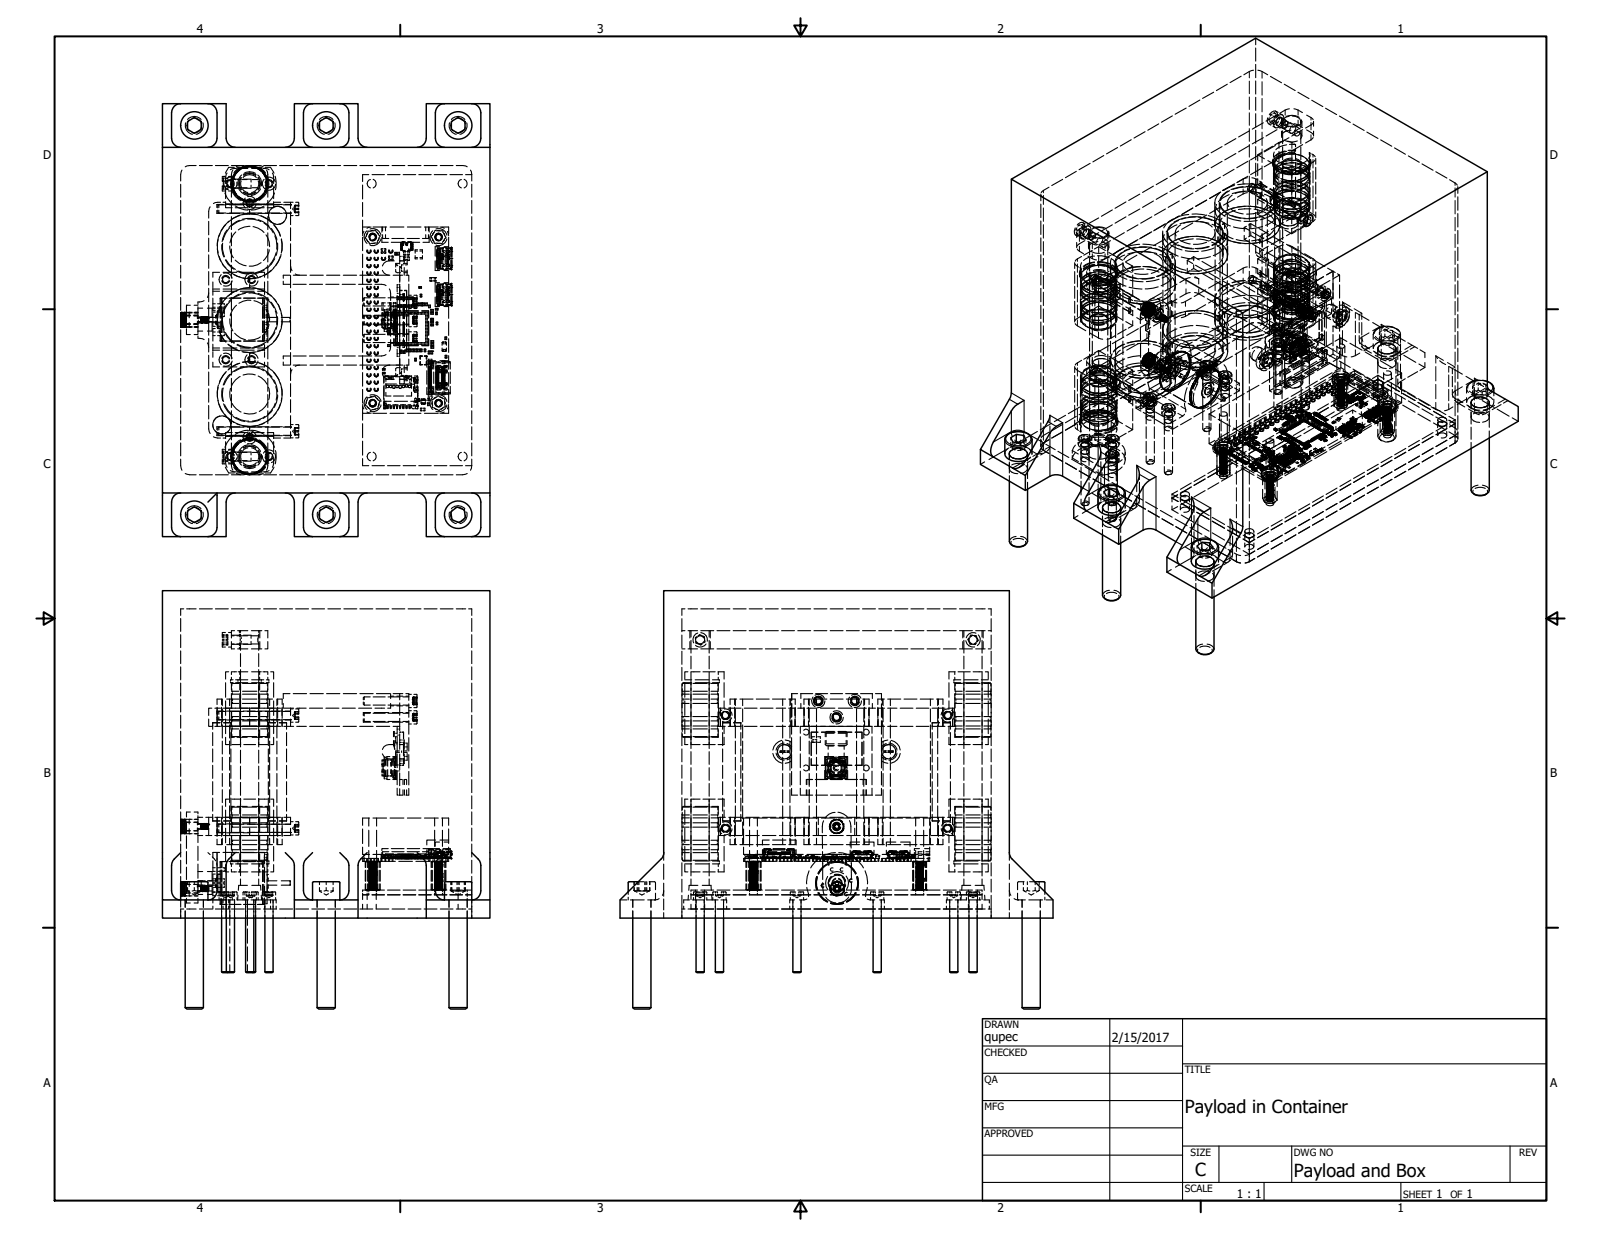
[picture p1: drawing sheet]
<svg xmlns="http://www.w3.org/2000/svg" width="559mm" height="432mm" viewBox="0 0 559 432" stroke-linecap="round" stroke-linejoin="round" font-family="sans-serif">
<defs><g id="words">
<g font-size="6.3">
<text x="413.5" y="388.6">Payload in Container</text>
<text x="417.2" y="410.6">C</text>
<text x="451.6" y="410.7">Payload and Box</text>
</g>
<g font-size="4.4">
<text x="343.7" y="363.5">qupec</text>
<text x="388.1" y="363.7">2/15/2017</text>
</g>
<g font-size="4.2">
<text x="68.7" y="11.7">4</text>
<text x="208.4" y="11.7">3</text>
<text x="348.1" y="11.7">2</text>
<text x="487.8" y="11.7">1</text>
<text x="15.1" y="55.5">D</text>
<text x="540.9" y="55.5">D</text>
<text x="15.2" y="163.4">C</text>
<text x="541" y="163.4">C</text>
<text x="15.3" y="271.4">B</text>
<text x="541.1" y="271.4">B</text>
<text x="15.2" y="379.3">A</text>
<text x="541" y="379.3">A</text>
<text x="431.7" y="418.3">1 : 1</text>
<text x="501.3" y="418.3">1</text>
<text x="511.8" y="418.3">1</text>
<text x="68.7" y="423.2">4</text>
<text x="208.4" y="423.2">3</text>
<text x="348.1" y="423.2">2</text>
<text x="487.8" y="423.2">1</text>
</g>
<g font-size="3.5">
<text x="343.7" y="358.9">DRAWN</text>
<text x="343.7" y="368.5">CHECKED</text>
<text x="413.5" y="374.6">TITLE</text>
<text x="343.7" y="378">QA</text>
<text x="343.7" y="387.5">MFG</text>
<text x="343.7" y="397.1">APPROVED</text>
<text x="415.5" y="403.4">SIZE</text>
<text x="451.6" y="403.4">DWG NO</text>
<text x="530.3" y="403.4">REV</text>
<text x="413.5" y="416.1">SCALE</text>
<text x="489.7" y="418.3">SHEET</text>
<text x="506.2" y="418.3">OF</text>
</g>
</g></defs>
<!-- layer: Hidden (ANSI) -->
<g fill="none" stroke="#000" stroke-width=".38">
<path d="M438.3 13.3v2.3M438.3 16.8v4.5M414 37.7l-3.9 2.2M418.8 34.9l-3.8 2.2M423.6 32.2l-3.9 2.2M428.4 29.4l-3.8 2.2M433.2 26.6l-3.9 2.2M436.1 25l-2 1.1M438.3 22.5v4.6M438.3 28.3v4.5M438.3 34v4.5M438.3 39.7v4.6"/>
<path d="M440.5 25l2 1.1M443.4 26.7l3.9 2.2M444 39.8l-.5 .2M444.8 39.4l.2 .3M444.8 39.4l.5 .2M444.8 39.4l-.4 .2M445.4 38.9l.7 .3M445.7 39.9l.5 .2M446.8 39.7l.8 .4M448.2 29.4l3.9 2.2M448.6 38.4l-1.9 1.2M453 32.2l3.9 2.2"/>
<path d="M453.1 38.4l1.5 .9M457.8 35l3.9 2.2M462.7 37.8l3.8 2.2M63.5 59.4l-.4 1.6v2.2M64.8 42.9a3.1 3.1 0 0 0 2.4 4M65.5 41.7a3.1 3.1 0 0 1 4.7 0M66.1 41.9a2.49 2.49 0 0 0 0 3.8M67.1 41.3a2.51 2.51 0 0 1 3.3 1.9M68.5 57.8h-2.3l-1.6 .4M69.6 57.8h4.5M70.4 44.3a2.44 2.44 0 0 1-3.3 1.9M70.8 42.9a3.1 3.1 0 0 1-2.3 4"/>
<path d="M75.2 57.8h4.5M80.8 57.8h4.5M81.3 59.4l-.5 1.6v2.2M81.8 58.4h-2l-1.1 2.1M82.5 58.8l-1.5 .1-.6 .3M82.7 58.4h4M83.1 58.8l-1.5 1.7M83.1 58.8h3.4M83.5 59.2a6 6 0 0 0-2.3 3.7M83.9 57.8l-1.5 .4M84.3 58.5a5.4 5.4 0 0 1 4.5-.5 6.2 6.2 0 0 0-4.5 .5zM84.4 58.5a5.6 5.6 0 0 1 4.4-.4 5.2 5.2 0 0 0-4.4 .4"/>
<path d="M86 58.1a5.6 5.6 0 0 0-3.7 2.2M86 58.4a5.3 5.3 0 0 0-3.5 2.1M87.1 58.2l1.2 .1 1.5 .5 1.2 .8M87.1 58h1.3l1.5 .5 1.3 .9M87.6 58.4h3.9M87.8 58.8h3.4l1.5 1.7M87.9 57.8a6.2 6.2 0 0 1 4.2 2.5M88.6 58.4a5.4 5.4 0 0 0-4.1 .4 5.9 5.9 0 0 1 4.1-.4M88.7 58.2a6 6 0 0 0-4.3 .4M88.7 58.3a5.4 5.4 0 0 0-4.2 .4M89.7 58.8a5 5 0 0 1 2.8 2.9M89.7 58.7a5.3 5.3 0 0 1 2.9 3"/>
<path d="M89.7 58.7a5.7 5.7 0 0 1 3 3M89.8 58.5a5.3 5.3 0 0 1 3 3.2M90.3 57.8l1.6 .4M90.9 57.8h-4.5a6.2 6.2 0 0 0-4.2 2.5M91.8 58.8l1.5 .1 .6 .3M92 57.8h4.5M92.5 58.4h1.9l1.2 2.1M93 59.4l.5 1.6v2.2M97.6 57.8h4.5M103.2 57.8h4.5M108.8 57.8h4.5M110.9 42.9a3.1 3.1 0 0 0 2.3 4"/>
<path d="M111.5 41.7a3.1 3.1 0 0 1 4.7 0M112.1 41.9a2.49 2.49 0 0 0 0 3.8M113.1 41.3a2.51 2.51 0 0 1 3.3 1.9M114.4 57.8h4.5M116.4 44.3a2.44 2.44 0 0 1-3.3 1.9M116.8 42.9a3.1 3.1 0 0 1-2.3 4M120 57.8h4.5M125.6 57.8h4.5M131.3 57.8h4.4M136.8 57.8h4.5M142.4 57.8h4.5M148 57.8h4.5"/>
<path d="M153.7 57.8h4.4M156.9 42.9a3.1 3.1 0 0 0 2.4 4M157.5 41.7a3.1 3.1 0 0 1 4.7 0M158.2 41.9a2.49 2.49 0 0 0 0 3.8M159.1 41.3a2.51 2.51 0 0 1 3.3 1.9M159.3 57.8h2.2l1.6 .4M162.4 44.3a2.44 2.44 0 0 1-3.3 1.9M162.9 42.9a3.1 3.1 0 0 1-2.4 4M164.2 59.4l.5 1.6M375.7 59.8l-3.8 2.2M380.5 57l-3.9 2.2M385.3 54.3l-3.9 2.2"/>
<path d="M390.1 51.5l-3.9 2.2M394.8 48.8l-3.8 2.2M399.7 46l-3.9 2.2M404.4 43.2l-3.8 2.3M409.2 40.4l-3.8 2.3M412.2 59.4l-3.8 2.3M416.9 56.7l-3.8 2.2M421.8 53.9l-3.8 2.2M421.8 59.1l-3.8 2.2M426.5 51.2l-3.8 2.1M426.5 56.3l-3.8 2.2M430.7 59.1l-3.8 2.2"/>
<path d="M431.4 48.4l-3.9 2.2M431.4 53.6l-3.9 2.2M435.5 56.3l-3.8 2.2M436.1 45.7l-3.8 2.1M436.1 50.8l-3.8 2.2M438.3 45.5v4.5M438.3 51.2v4.6M438.3 57v4.5M439 54v2.1M439 57.1v4.2M440.3 53.6l-3.8 2.2M440.3 58.7l-3.8 2.3"/>
<path d="M440.4 53.1l-1.4 .9 2.3 1.4M440.9 42.9l-3.8 2.2M440.9 48.1l-3.8 2.1M442.5 41.1a1.61 1.61 0 0 0 .5 2.2 2.43 2.43 0 0 0 2.1-1.2M442.5 56.1l4.8 2.7M442.8 41.7l.2 .3M442.8 41.7l.4 .2M442.8 43.2l.7 .5M443 40a2.54 2.54 0 0 1 2.1-1.3 1.66 1.66 0 0 1 .6 2.3M443 41.1l-.2 .6M443.2 42.4l.2 .3M443.4 42.7l.4 .2"/>
<path d="M443.5 40l-.2 .6M443.5 40l.5 .3M443.7 42.2l.6 .6M443.8 42.5l-.4 .2M444.1 56.3v.3M444.1 56.9v.2M444.2 51.1l-3 1.7M444.2 43.2l.5 .2 .4-.2M444.3 56.4a2.67 2.67 0 0 0 1.8 3.4M444.3 55.6a2.67 2.67 0 0 0 1.8 3.4M444.3 44.1l.8 .4M444.4 41.8l-.3 .6"/>
<path d="M444.4 40.5l.5 .3-.3 .5M444.5 43.1l.2 .3M444.5 54v.8M444.5 55.6v.7M444.5 57.1v2.1M444.6 42l.5 .4M444.6 42l-.4 .3M444.8 42.4a1.35 1.35 0 0 0-.1 1.5 1.35 1.35 0 0 0 1.3 .7l1.4-1.2M444.8 53.1a2.48 2.48 0 0 0 1.4 3.4M444.8 56.2a2.48 2.48 0 0 0 1.4 3.4M444.8 55.4a2.48 2.48 0 0 0 1.4 3.4M444.9 41.5l-.3 .5"/>
<path d="M445.1 50.8l-3.8 2.2M445.1 56l-3.8 2.2M445.2 40.1l.2 .3M445.3 41.3a2.02 2.02 0 0 1 2.6-1l.2 .7-.2 1.2M445.3 43.2a2.15 2.15 0 0 1 1.7-2.3l.4 .2a2.17 2.17 0 0 1-.9 2.5M445.3 40.6l-.4 .2M445.4 40.4l.4 .2M445.4 40.4l-.3 .6M445.5 43.7l1.7 .9M445.6 43.6l.7 .3M445.7 40.1l-3.8 2.2M445.7 45.3l-3.8 2.2"/>
<path d="M446 55.2a2.29 2.29 0 0 0 .2 4M446 42.9l-.4 .2M446.2 40.1l.1 .4M446.2 40.1l-.4 .3M446.2 42.3l-.2 .6-.5-.3M446.4 49.7l-1.5 .9M446.5 40.8l.2 .4-.4-.2M446.7 41.2l-.2 .5M446.8 43l.6-1.3-.2-.5-.4-.2a1.63 1.63 0 0 0-1.2 2.5M447 59.5l2.5 .6 1.7 .1M447 44.4l.7 .4M447 41.1l.7 .4"/>
<path d="M447.1 41l1.7 .9M447.2 59.8a9.7 9.7 0 0 0 4.6 .7M447.2 57l2.5 .7h1.5M447.2 59.3l2.5 .6h1.5M447.3 42.4v1.7M447.3 45.8v1.7M447.7 43.2a1.09 1.09 0 0 1 1.4-.9 1.54 1.54 0 0 1 0 1.7 1.54 1.54 0 0 1-1.5 .6M447.7 42.4v2.2M447.7 45.7v4.5M447.7 51.2v4.6M447.7 56.8v4.5M447.9 41.2l-.5 .5a1.76 1.76 0 0 0 1.6 2.4l.9 .2"/>
<path d="M448 44.9l1.4 .8M448.2 48.8a5.2 5.2 0 0 0 4.6 .4M448.4 41.9l.7 .4M448.6 53.5a5.8 5.8 0 0 0-3.8 2M448.6 52.7a5.8 5.8 0 0 0-3.8 2M448.6 43.6l-1.9 1.1M448.8 45.6l1.6 .9M448.9 40.6a5.2 5.2 0 0 1 4.6 .4M449.1 50.5a5.4 5.4 0 0 0-3.8 1.8M449.1 53.7a5.4 5.4 0 0 0-3.8 1.7M449.1 52.8a5.4 5.4 0 0 0-3.8 1.7M449.4 42.5l1.4 .8"/>
<path d="M449.5 43.9l-1.3 1.1-.4-.6M449.6 53.3h2.1M449.7 42.7a.85 .85 0 0 0-1.5 .1l-.2 .6M449.9 48.1l-3.8 2.1M449.9 53.2l-3.8 2.2M450 40.6a2.2 2.2 0 0 0-2.3 1.9l.5 .8M450.1 50.4l2.1 .1M450.1 53.5l2.1 .1M450.1 52.7h2.1M450.3 42.8l1.7 1M450.6 45.5a3.7 3.7 0 0 0-3.3 1.7l.1 .8M450.8 46.5l1.4 .9"/>
<path d="M450.9 49.7l.5 .3M451 40.5a2.35 2.35 0 0 1 2.9 2.3M451.1 43.9h-.1a1.78 1.78 0 0 0-.5 2.6 1.9 1.9 0 0 0 1.7-2.2M451.6 53.8l-.1-.1a9 9 0 0 0-4.5 .8M451.7 52.5h-2.1M451.7 52.5v.3M451.7 53v.3M451.7 50.2l.5 .3M451.7 52.5l.2 .1M451.7 53.3l.2 .1M451.8 45.5a2.83 2.83 0 0 1 2.6 1.9l-.6 1.2M452 52.6l.2 .1"/>
<path d="M452 53.5l.2 .1M452.2 50.5v.7M452.2 51.9v.8M452.2 53.6v2M452.2 56.7v4.1M452.2 44.1l1.4 .8M452.8 53.9l.1 .1a4.6 4.6 0 0 1 3.7 2.5M453.1 43.6l1.5 .9M453.1 43.6a4.9 4.9 0 0 1-4 .2M453.8 45a1.73 1.73 0 0 0-1.9 2.1 .99 .99 0 0 0 1.1 .3 .99 .99 0 0 0 .7-1M454 42.4v2.2M454 45.7v4.5"/>
<path d="M454 51.2v4.6M454 56.8v4.5M454.3 41.8v.1a1.96 1.96 0 0 1-1.9 2.3l-1.4 .2M454.4 42.4v1.7M454.4 45.8v1.7M454.7 45.3l-3.9 2.2M454.7 50.5l-3.9 2.2M456.1 45.3l2.2 1.7M456.1 40.2l1.5 .8M456.1 57.8l-3 1.8M456.1 56.1a7.3 7.3 0 0 1-3.8 1.5M456.1 59.2a7.3 7.3 0 0 1-3.8 1.5"/>
<path d="M456.1 58.3a6.7 6.7 0 0 1-3.8 1.6M456.2 58.5a6.5 6.5 0 0 1-3.9 1.5l-1.5 .9-2.4-1.4M456.2 59.4a7.3 7.3 0 0 1-3.9 1.5M456.6 57.7a4.1 4.1 0 0 1-3.6 2.6M457 53.3l.2 .9-.4 1M457 56.4l.2 .9-.4 1.1M457 55.6l.2 .9-.4 1 1.5-.9M457 53.3v.7M457 54.8v.8M457 56.4v2M457 59.5v4.1M457 55.6h.2v.7"/>
<path d="M457 53.3l.5 .2M457 56.4l.2 .1M457.2 54v.8M457.2 57.1v2.1M457.3 56.5l.2 .1M457.3 55.7l.2 .1M457.5 56.6v.9l-.6 1.1M457.5 55.8v.9l-.6 1.1M457.5 55.8v.3M457.5 56.3v.3M457.5 56.9v.2M457.6 43.6l-1.9 1.1"/>
<path d="M457.8 53.7l.5 .3M458.3 48l-.7 .8-1.9 1.1M467.5 40.5l3.8 2.2M472.2 43.3l3.9 2.2M477.1 46.1l3.8 2.2M481.9 48.8l3.9 2.3M486.7 51.6l3.8 2.2M491.6 54.4l3.8 2.2M496.3 57.2l3.9 2.2M501.1 59.9l3.9 2.3M63.1 64.3v4.5M63.1 70v4.5"/>
<path d="M63.1 75.6v4.5M72.8 77.3v4.7M73.3 72.2l-.5 1.6v2.3M75.7 73.5v1h2.3M76 73.3l.1 .9M76.1 71.8l-.1 .8M76.3 74.2l.1 .2M76.4 71.5v1M76.4 73.4v1M76.4 71.5l-.1 .1M76.4 74.4h2.5M76.4 71.5h2.5"/>
<path d="M77 70.6l-1.9 .1-.6 .4M77.6 62.3h.6M77.6 63.1h.6M77.6 63.3h.6M77.6 65.2h.6M77.6 66h.6M77.9 70.6h.8M78 71.4h-2.3v1.1M78.2 61.5a9.6 9.6 0 0 0 0 4.7M78.2 64.9l-.6 .1v1.7h1.1M78.3 63.2a2.16 2.16 0 0 0 1.5 3.1M78.5 67.4l.7 1.6 2 2.2"/>
<path d="M78.7 61.6h-1.1v1.6M78.7 71.2h8.4v1.2v-1.2h3.4M78.7 70.4v2.1h2.3M78.7 65.2v4.1M78.8 78.4l-1.8 2.5-.5 1.6M78.9 62.3h.6v.2M78.9 64.9h.6v.4M78.9 62.5a2.18 2.18 0 0 1 3.3 .2M78.9 63.1h.6M78.9 63.3h.6M78.9 65.2h.6M79.1 64.6a1.37 1.37 0 0 0 1.3 .9 1.37 1.37 0 0 0 1.3-.9"/>
<path d="M79.1 63.7l.1-.3a1.36 1.36 0 0 1 1.3-.7 1.36 1.36 0 0 1 1.2 1M79.1 71.4h4.6M79.1 74.5h4.6M79.2 60.4l-.5 1.6v2.1M79.3 63.6l-.2 .4 .1 .5M79.4 64.8l.2 .5h.5M79.5 62.8v.9M79.5 64.3v.6M79.5 65.6v.4h-.6M79.8 66.7h1M79.8 61.6h1M79.9 77.2l-1.5 1.5-1.2 1.9"/>
<path d="M80.1 63.1h.2a1.1 1.1 0 0 1 1.2 .8 1.1 1.1 0 0 1-.7 1.3 1.09 1.09 0 0 1-1.4-1.1M80.1 79.6a8.4 8.4 0 0 0-2.2 4.2M80.1 74.4h5M80.1 71.5h5M80.3 62.9h-.5l-.2 .3M80.7 62.9l.5 .1 .2 .4M80.8 64.3v4.5M80.8 70v4.5M80.8 75.6v4.5M80.8 65.5h1.1M80.8 62.7h1.1M80.8 62.5h2.8"/>
<path d="M80.8 65.7h2.8M80.8 63.9a5.9 5.9 0 0 0 1.4 4.2M80.9 63.9a5.2 5.2 0 0 0 1.4 4.2M81 62.8a6.4 6.4 0 0 1 2.4-3.7 6 6 0 0 0-2.4 3.7 5 5 0 0 1 2.4-3.6 5.3 5.3 0 0 0-2.2 3.6M81 63.9a5.5 5.5 0 0 0 1.4 4.1M81 61.4l-.4 1.3v3M81 66.7a5.8 5.8 0 0 0 2.9 3.3M81.1 63.9a5.6 5.6 0 0 0 1.4 4M81.3 65l-.3 .3h-.4M81.3 66.4a5.7 5.7 0 0 0 2.8 3.2M81.3 62.9a5 5 0 0 1 2.3-3.5 5.8 5.8 0 0 0-2.2 3.5M81.5 66.6a5.8 5.8 0 0 0 3 3.1"/>
<path d="M81.5 61.2l-.7 2.8 .2 1.4M81.6 63.8l.2 .4-.3 .4M81.7 61.3l-.5 1.2-.1 3.1M81.7 66.5a5.3 5.3 0 0 0 2.9 3M81.9 61.3l-.5 1.2-.1 3M82.1 71.9l1.4 .7 3.1 .7M82.1 72.5h4.5M82.5 67.8a5.2 5.2 0 0 1-1.2-3.9 4.8 4.8 0 0 0 1.2 4M82.7 63.6a2.25 2.25 0 0 1-2 2.8M82.9 65.5h1M82.9 62.7h1M83.1 69l2.8 1.4h1.3"/>
<path d="M83.1 68.9l1.3 .9 2.8 .6M83.1 68.8l1.3 .9 2.8 .6h-1.3l-2.8-1.4M83.2 68.8l1.3 .8 1.4 .5 1.3 .1M83.2 68.6l2.7 1.4h1.3l-2.7-.5-1.2-.9M83.4 65.9a4.3 4.3 0 0 0 3.2 2.4M83.6 76.9l-1.1 .4-2.6 2.1M83.7 75.2l-2.5 1.1-1.6 1.3M84.1 61.9a3.6 3.6 0 0 0 0 4.5M84.2 63.2a2.97 2.97 0 0 0 2.3 4M84.3 62a3.2 3.2 0 0 0 0 4.2M84.3 61.1a4 4 0 0 0-1.2 3.8M84.3 65.5h1.9"/>
<path d="M84.3 62.7h1.9M84.8 62a3 3 0 0 1 4.7 0M84.8 74.9l-1.4 .3-2.6 1.4M84.8 71.4h4.2M84.8 74.5h4.2M84.9 61a4 4 0 0 1 4.5 0M84.9 67.2a3.7 3.7 0 0 0 4.5 0M84.9 62.5h2.7v1.1M85 70.4l1.4 .4h1.5l1.4-.4M85 70.1l1.4 .3 2.9-.3M85.1 67a3.4 3.4 0 0 0 4.1 0M85.1 61.3a3.4 3.4 0 0 1 4.1 0"/>
<path d="M85.2 60.5a3.8 3.8 0 0 1 4 0M85.2 76.7a8 8 0 0 0-4.2 2M85.6 69.2a2.31 2.31 0 0 0 0 3.4M85.9 71.3a1.37 1.37 0 0 0 1.3 1 1.37 1.37 0 0 0 1.3-1M85.9 70.4v-.2a1.36 1.36 0 0 1 1.4-.8 1.36 1.36 0 0 1 1.2 1M85.9 74.7l1.7-.1 2.6 .5M86 71.1v.5l.4 .2M86.4 69.9l-.4 .3v.4M86.4 74.4h5M86.4 71.5h5M86.4 76.5a8.9 8.9 0 0 1 4.7 .8M86.4 68.6a2.34 2.34 0 0 1 3 1.8"/>
<path d="M86.7 72l.4 .2 .5-.2M86.7 69.7l.4-.2 .5 .2M87.1 74.7l2.4 .2M87.1 74.7l-2.3 .2M87.1 73.5v1.2M87.2 79a6.7 6.7 0 0 0-4 1.3M87.6 64.6v1.1h-2.7M87.7 71.2h7.8M87.7 72.5h4.5M87.9 69.9l.4 .3M88 70.2a1.09 1.09 0 0 0-1.8 0 1.12 1.12 0 0 0 .2 1.5 1.12 1.12 0 0 0 1.5 0l.1-.2M88.1 65.5h1.9"/>
<path d="M88.1 62.7h1.9M88.3 69.9a5.6 5.6 0 0 0 3.5-2.1 5 5 0 0 1-3.5 2.2M88.3 79.1a6.5 6.5 0 0 1 3.8 2.1M88.3 71.1v.5l-.4 .2M88.3 70.2l2.1-.7-1.4 .7zM88.3 70.2v.4M89.1 76.5l-2.9-.2-1.6 .2M89.4 71.3a2.25 2.25 0 0 1-3 1.7M89.8 69.4a5.5 5.5 0 0 1-4.1 .4M89.9 69.7a6 6 0 0 1-4.3 .4M90 62a3.5 3.5 0 0 1 0 4.2M90 61.1a4 4 0 0 1 1.2 3.8"/>
<path d="M90 71.4h3.8M90 74.5h3.8M90.1 63.2a2.97 2.97 0 0 1-2.3 4M90.2 76.7l1.6 .6 2.1 1.7M90.2 61.9a3.9 3.9 0 0 1 0 4.5M90.6 75.2l2.5 1.1 1.6 1.3M90.9 65.9a4.3 4.3 0 0 1-3.2 2.4M91.2 75.4l2.3 1.1 1.4 1.2M91.7 60.4a5.2 5.2 0 0 1 1.3 3.9M91.9 67.8a5.1 5.1 0 0 1-3.6 2.2M91.9 60.3a5.2 5.2 0 0 1 1.4 4M92 67.9a5.7 5.7 0 0 1-3.7 2.3"/>
<path d="M92.1 68a5.7 5.7 0 0 1-3.8 2.3 5.6 5.6 0 0 0 3.8-2.3M92.1 67.9l-1.7 1.6M92.1 77.9l1.5 1 1.8 2.4M92.2 71.9l-1.4 .7-3 .7M92.2 62.6a2.14 2.14 0 0 0 .3 3.4M92.4 66.9l.7-2.7-.2-1.5a5 5 0 0 1-.4 4.2M92.6 64.6a1.37 1.37 0 0 0 1.3 .9 1.37 1.37 0 0 0 1.3-.9M92.6 63.7v-.3a1.36 1.36 0 0 1 1.4-.7 1.36 1.36 0 0 1 1.2 1M92.6 74.4h5M92.6 71.5h5M92.7 64.5l.1 .5 .4 .1M92.8 61.2l.5 1.3v2.9"/>
<path d="M92.8 61.6a5.5 5.5 0 0 0-3-3.2 5.9 5.9 0 0 1 3.1 3.2M92.9 65.3a5.7 5.7 0 0 1-2.2 3.6M93 62a2.25 2.25 0 0 1 3.1 1.4M93 63.3l-.4 .3v.4M93 66.4a5.7 5.7 0 0 1-2.8 3.2M93.1 62.7l-.1 3-.5 1.2M93.2 62.7l.1 1.5-.1 1.6-.6 1.2M93.2 65.4a6.1 6.1 0 0 1-2.4 3.7M93.3 62.7l.2 1.5-.8 2.9M93.3 62.7l-.1 3.1-.5 1.3M93.3 66.7a6.4 6.4 0 0 1-2.9 3.3M93.3 61.4l.4 1.3v3"/>
<path d="M93.3 62.7v3.1l-.6 1.3M93.5 64.3v4.5M93.5 70v4.5M93.5 75.6v4.5M93.9 63.1h.2a1.13 1.13 0 0 1 .8 .8 1.13 1.13 0 0 1-.3 1.1l-1.3 .1-.4-.5v-.8M93.9 74a3 3 0 0 0 2.2 4.2M94.2 62.9l-.5-.2-.4 .3M94.4 65.2l-.4 .3-.4-.2M94.6 77.3a3 3 0 0 0 4.6 0M94.6 63.1l.4 .2 .1 .5M94.7 73a3 3 0 0 1 4.6 .2M94.7 79.8l1.1 1.5 .8 2.5"/>
<path d="M94.7 71.4h3.9M94.7 74.5h3.9M95.1 64.2v.5l-.4 .3M95.1 60.4l.4 1.6v2.1M95.5 78.4l1.8 2.5 .6 1.6M95.5 70.4v2.1h-2.2M95.5 65.2v4.1M95.5 70.6h2.4M95.7 78.5l1.8 2.8 .4 1M95.8 67.4l-.7 1.6-2 2.2M96 61.5a8.6 8.6 0 0 1 .1 4.7M96.1 64.4a2.23 2.23 0 0 1-2.7 2"/>
<path d="M96.2 72.1a2.97 2.97 0 0 0-2.3 4M97.5 72.1a2.97 2.97 0 0 1 2.3 4M98.9 74.4h2.4M98.9 71.5h2.4M99.1 70.6h2.3v2.2M99.5 71.4h1.9M99.5 74.5h1.9M99.9 74.4a3 3 0 0 1-2.6 3.8M101.4 73.9v4.5M101.4 79.5v4.5M101.4 70.6h.9M101.4 75.2h.9"/>
<path d="M102.4 72.5l-.2 .5 .2 .3M102.7 73.7l.2 .5M102.9 72.7l.1 .5M102.9 73.9l.1 .3M102.9 74.2h.1M102.9 71.8l.1 .1M102.9 71.8h.5M103 71.9l-.1 .4M103 73.1h.4M103 71.9h.4M103 73.1v1.1M103 74.2h.4"/>
<path d="M103 72.7l-.1 .5M103 72.7h.4M103 71.6l-.3 .5M103 71.6h.4M103 71.6l-.1 .5M103 72.7l-.1-.3 .1 .4h.4M103 74l-.1 .1M103 74h.4M103 71.8l-.1 .5M103 71.7l-.1 .1M103 71.7h.4M103.2 70.6l.9 .1"/>
<path d="M103.2 75.2h.9M103.4 74l-.5 .1M103.8 73.1h.5M103.8 71.9h.5M103.8 74.2h.5M103.8 74h.5M103.8 72.7h.5M103.8 71.6h.5M103.8 71.8h.5M103.8 71.7h.5M103.8 72.8h.5M104.3 70.7v1.6"/>
<path d="M104.3 73.7v1.4M126.6 64.6v4.9M126.6 70.7v4.9M126.6 76.8v4.8M126.6 79.2h2.4M128.7 61h-2.1v2.4M129.2 79.9a2.85 2.85 0 0 1 3.8 2.2M129.3 62.7a1.5 1.5 0 0 0-1.2 1.4 1.5 1.5 0 0 0 1.2 1.5M129.5 79.2l-1.4 .5M129.9 61h4.3M130.2 79.2h4.7M130.2 62.6a1.58 1.58 0 0 1 1.1 1.5 1.58 1.58 0 0 1-1.1 1.5"/>
<path d="M133.3 79.2v1.8M133.5 79.2v1.4M134.6 79.2v1.4M135.3 61h4.3M136.1 79.2h4.9M140.7 61h4.4M142.2 79.2h4.7M146.2 61h4.3M148.1 79.2h4.9M148.6 79.2v1.4M149.5 79.2v1.4M149.8 79.2v1.8"/>
<path d="M151.6 61h4.4M152.1 79.9a2.85 2.85 0 0 1 3.9 2.2M153.5 79.2l1.6 .5M154.2 79.2h2.4v2.4M157 61h4.4M161 62.7a1.5 1.5 0 0 0-1.1 1.4 1.5 1.5 0 0 0 1.1 1.5M162 62.6a1.58 1.58 0 0 1 1 1.5 1.58 1.58 0 0 1-1 1.5M162.5 61h2.2M164.7 61v2.2M164.7 64.3v4.5M164.7 70v4.5M164.7 75.6v4.5"/>
<path d="M363.4 68.3l.8 .7M366.1 65.3l-1.9 1.2-.8 .7M370.9 62.6l-3.8 2.2M375.3 79.6a2.43 2.43 0 0 0 0 2.4 1.64 1.64 0 0 0 2.2-.7M375.9 79.5l-.4 .5M376 78.5a1.59 1.59 0 0 1 2.1-.6 2.26 2.26 0 0 1 .1 2.4M376.6 78.5l-.4 .5M376.6 78.5l.4 .3M377 78.5h-.4M377.4 78.4h.4M377.5 79.1l.5 .2-.4 .5M377.8 78.4l.4 .3"/>
<path d="M377.8 78.4v.5M377.9 79.4l.1 .4M378 79.8l.4 .3M378 79.8l-.4 .5M378 77.7l.8 .5M378.2 79.8a1.64 1.64 0 0 1 2.2-.7 2.43 2.43 0 0 1 0 2.4M378.3 79.2l-.3 .1M378.7 78.9l.4 .3h-.4M378.7 78.8l-2 1.1M379.1 79.2l.1 .4M379.2 79.9a1.99 1.99 0 0 0-1.1 2.6 1.37 1.37 0 0 0 1.8-1.2l.2-.7M379.5 78.5l.7 .5"/>
<path d="M379.8 79.8l1.6 1M381.5 79.5a5.6 5.6 0 0 1 4.6 .4M383.5 76.1l-3.9 2.1M385.3 79.7a4.8 4.8 0 0 0-4.2 .3M388.2 73.3l-3.8 2.2M388.2 78.5l-3.8 2.1M393 70.5l-3.8 2.2M393 75.7l-3.8 2.2M397.2 78.5l-3.8 2.1M397.8 67.8l-3.8 2.2M397.8 73l-3.8 2.1M402 75.7l-3.9 2.2"/>
<path d="M402.6 65l-3.8 2.2M402.6 70.2l-3.8 2.2M406.6 78.3l-3.9 2.3M406.8 73l-3.8 2.1M406.8 78.1l-3.8 2.2M407.4 62.2l-3.9 2.3M407.4 67.4l-3.9 2.2M408.9 78.2a3.9 3.9 0 0 0-1.4 4M409.4 76.5a6.2 6.2 0 0 0-3.2 3.1M410.8 78.5a8.6 8.6 0 0 0-3.8 2.5M411.4 77a5.7 5.7 0 0 0-3.5 3.1M411.6 70.2l-3.9 2.2"/>
<path d="M411.6 75.4l-4.1 2.3M412.1 78.5a2.99 2.99 0 0 0-1.6 3.9M412.2 64.6l-3.8 2.3M413.8 76l-2.5 .8-1.5 .8M414.9 75.8h4.3M414.9 74.9l-1.6 .2-2.8 .9M416.1 74.7l4.5 .4M416.3 77.9l-3.9 2.2M416.3 72.6l-3.9 2.3M416.4 77.3l-4.5 .8M416.4 67.4l-3.8 2.2M416.4 72.6l-3.8 2.2"/>
<path d="M416.9 61.8l-3.8 2.3M417.2 75.8l-3.4 .3-1.4 .4M417.5 77.3l2.2 .2 2.3 .5M417.8 77.3a9.7 9.7 0 0 0-4.7 .7M418.3 75.8l3.1 .5 1.6 .6M418.9 77.3a6.9 6.9 0 0 1 4.2 1.9M420.3 75.9l1.8 .5 2.3 1.1M421.1 64.6l-3.8 2.3M421.1 69.8l-3.8 2.2M421.2 69.8l-3.9 2.3M421.2 75.1l-3.9 2.2M421.7 75.2l1.7 .6 2.5 1.3"/>
<path d="M423 78.3l2.1 .9M424 70.7v3.2M424 75.4v3.1M424.1 77.5a5.4 5.4 0 0 1 2.6 6.1l.7-.5M424.1 73.3v1.8M424.1 76.8v1.7M424.4 72.4a6.7 6.7 0 0 0 3.2 3.1M424.6 76.6a3.9 3.9 0 0 0 .3 4.2M424.6 71.4a4 4 0 0 0 .3 4.3M425.1 79.2l1.8 1.4M425.1 79.2v1.8M425.3 78.2a3.9 3.9 0 0 1 1.5 3.8"/>
<path d="M425.6 76.5l1.8 1.4M425.6 70.7v3.2M425.6 75.4v3.1M425.6 70.9a4.3 4.3 0 0 0 2.4 3.5M425.8 75a4.7 4.7 0 0 0-1.7 4.1M425.8 67.2a4.5 4.5 0 0 0-1.7 4.1M425.8 70.7v2.4M425.8 74.3v4.8M425.9 71.1a4.6 4.6 0 0 0 2.9 3.6M425.9 78.8l-.8 .4M426 61.8l-3.9 2.3M426 67.1l-3.9 2.2"/>
<path d="M426.1 67.1l-3.9 2.2M426.1 72.2l-3.9 2.3M426.5 76.1a3.4 3.4 0 0 0-.4 4.1M426.8 77.8a4.3 4.3 0 0 1 1.6 4.1M427.4 77.9l2.1 1M427.4 77.9v1.8M427.4 77.9l-.7 .5M428.4 70.7v2.4M428.4 74.3v4.8M428.6 66.7a5.1 5.1 0 0 0-2.8 3.1M428.6 76l4.5 1.2M428.9 74.9l1.9 .8 2.3 .5"/>
<path d="M429 73.2a8.6 8.6 0 0 0-3.7 2.4M429 67.9a8.6 8.6 0 0 0-3.7 2.5M429.2 66.5a4.9 4.9 0 0 0-3.2 3.5M429.6 73a7.4 7.4 0 0 0 4.3 1.7M429.9 75.2l3.5 .9 1.2 .1M430.1 68.1a2.7 2.7 0 0 0-1.2 4M430.5 79.2l2.3 .5 2.2 .1M430.7 64.3l-3.8 2.2M430.8 72.5l-2.3 .8-1.8 1M430.8 64.7l-2.3 .8-1.8 1M431 69.4l-4 2.2M431 64.2l-4 2.3"/>
<path d="M431.2 73.4l-2 .8-1.9 1.2M433.9 65.2l-4.3 1M433.9 67.7l-2 1.1M433.9 62.5l-2 1.1M434.3 79.4l1.9 1.1M434.3 79.4v1.4M434.6 72l-4.5 .8M434.6 66.9l-2.8 .2-1.7 .5M435 65.1l4.3 .5M435 65.3l-2.4 .2-2.3 .6M435 79l-.7 .4M435.5 61.5l-3.8 2.3"/>
<path d="M435.7 66.7a10.1 10.1 0 0 0-4.6 .9M435.7 72l2.3 .1 2.2 .5M435.7 66.8l4.5 .6M435.7 66.7l1.6 1M435.9 66v.2M436.1 66.5a1.61 1.61 0 0 1 1.7-2 1.75 1.75 0 0 1-.6 2.2M436.2 65.3l2.1 .2 2.5 .7M436.2 66.9l1.8 1M436.3 65.1l-.4 .9 .2 .4a1.08 1.08 0 0 0 1.4-1.2M436.6 72l-4.6 .3M436.6 64.2l-4.6 .3M436.6 78.1l1.9 1.1"/>
<path d="M436.6 78.1l-.8 .4M436.6 78.1v1.4M436.6 72.9l-4.4 .3M436.8 66.8a8.7 8.7 0 0 1 4.3 1.7M436.9 64.5l-.1 .1M437.3 64.1l1.6 .9M437.3 64.1a1.69 1.69 0 0 0-1.6 .9 1.69 1.69 0 0 0 .2 1.8 1.74 1.74 0 0 0 1.5-1.3M437.6 64.5l1.8 1M437.7 73l2.3 .5 1.8 .8M437.7 72.1l4.4 1.1M437.7 64.3l2.7 .5 1.7 .7M438.1 68.1l3.3 1.9"/>
<path d="M438.3 62.7v4.5M438.3 68.4v4.6M438.3 74.2v4.5M438.3 79.9v4.6M438.4 67.7l.6 .4M438.4 62.5l.6 .4M438.5 76.1l-4.4 .2M438.8 77l-4.6 .3M438.9 68.5l3.5 2M439 62.4v2M439 69.6v1.7M439 73v1.8"/>
<path d="M439 74.8l2.3 1.3M439 69.6l2.3 1.3M439.3 64.3l-.3 .1 2.3 1.4M439.3 69.4l-.3 .2M439.4 79.8l3.8 2.2M439.7 73.9a9.4 9.4 0 0 1-4.6 .8M439.7 68.5l.6 .3M439.7 63.2l.6 .4M439.7 65.5l3.2 1.9M440 69l-.1 .1 2.3 1.3-2.3-1.3v-1.7v1.7l-.4 .1M440 63.8l2.2 1.5-2.3-1.4v1.7v-1.7l-.4 .2M440.3 63.6v1.7"/>
<path d="M440.3 67.1v1.7M440.3 68.8l-.1 .1M440.3 63.6l-.1 .1M440.3 66l3.6 2M440.4 65.9a7.7 7.7 0 0 1 3.7 2.2M440.4 73.9l-1.4 .9M440.5 75.4l-1.4 .4-3.3 .4M440.7 79.1l-4.5 .7M441.3 73l2.1 .9M441.3 67.8l2.1 .9M442 69.3a2.78 2.78 0 0 1-1.3 4M442 66.7a4.9 4.9 0 0 1 2.9 3.7"/>
<path d="M442.2 70.5l3.6 2.1M442.3 70.7v2.4M442.3 74.3v4.8M442.5 76.8l4.8 2.8M442.5 66.5l4.8 2.7M442.5 71.6l4.8 2.8M442.8 74.9a4.6 4.6 0 0 1 2.3 3.5M443.1 73.7a6.2 6.2 0 0 1 3.2 3.2M443.1 66a6.4 6.4 0 0 1 3.2 3.1M443.3 71l4.9 2.9-2.4-1.4M443.4 68.7l1.7 1.4M443.4 73.9l1.7 1.4"/>
<path d="M443.4 68.7v1.7M443.4 72.1v1.8M443.4 65.9l4.8 2.8zM443.4 71.1l2.4 1.4M443.5 73.9a8.9 8.9 0 0 1-3.9 1.9M443.7 70a1.4 1.4 0 0 1 1.9-1 1.87 1.87 0 0 1-1.8 2.4M443.7 67.8l1.7 1M444.1 74.9l-1.8 1-2.4 .8M444.2 68.3l-.8 .4M444.2 73.4l-.8 .5M444.2 71.8l-3 1.7M444.5 60.3v4.1"/>
<path d="M444.5 65.5v4.1M444.5 70.6v2.1M444.7 69a3.3 3.3 0 0 1-.5 4.1M444.8 71.8a2.48 2.48 0 0 0 1.4 3.4M444.8 68.5l3.4 2M444.8 71.5a4.8 4.8 0 0 1-3.2 3.4M444.9 70.7v2.4M444.9 74.3v4.8M445 79.4a5.4 5.4 0 0 1-2.9 3.2M445.1 70.7v3.2M445.1 75.4v3.1M445.4 68.8a1.89 1.89 0 0 0-1.8 2.4l.4 .3a1.9 1.9 0 0 0 1.5-1.3"/>
<path d="M445.4 68.8l2 1.1M445.5 76.2a9.5 9.5 0 0 1-3.8 2.5M445.8 67.3v1.7M445.8 70.7v1.8M445.8 72.5l-.8 .5M445.8 67.3l-.8 .5M445.9 71a3.9 3.9 0 0 1 .3 4.2M445.9 76.1a4 4 0 0 1 .3 4.4M446.7 78a4 4 0 0 1-1.7 4M446.7 70.2a4.1 4.1 0 0 1-1.7 4M446.7 73.3v1.8M446.7 76.8v1.7"/>
<path d="M446.7 70.7v3.2M446.7 75.4v3.8M446.8 77.6l-.1 .6a2.74 2.74 0 0 0 3 1.7M446.8 76.6a2.37 2.37 0 0 0 2.9 2.3M446.8 73.2l4.1 2.3M447 60.3l2.5 .7h1.7M447.2 60.1l2.5 .7h1.5M447.2 75.7l2.5 .6 1.5 .1M447.7 62.4v4.5M447.7 68v4.5M447.7 72.7v.7M447.7 73.6v4.4"/>
<path d="M447.7 79.2v4.4M447.7 72.3v.5a2.85 2.85 0 0 0 2.9 1.7M447.7 73.5l3.5 2.1M447.9 70l-1.5 .5-1.5 .8M447.9 77.7l-4.2 2.4M448.4 70.5l4 2.3M448.4 69.9l2.4 1.3M448.4 75.1l2.4 1.4M449.1 69.2a5.4 5.4 0 0 0-3.8 1.7M449.1 75.2a1.99 1.99 0 0 0-2.2 2.5l.3 .2M449.1 71.1l3.6 2M449.5 70l1.4 .5 2.9 1.7"/>
<path d="M450 73a2.2 2.2 0 0 0-2.3 1.9l.5 .9M450.1 69.1h2.1M450.2 75.2a3.1 3.1 0 0 1 2.9 1.8l-.2 .6M450.8 60.9v2M450.8 64v4.1M450.8 69.2v2M450.8 76.5v1.7M450.8 79.9v1.7M451 73a2.35 2.35 0 0 1 2.9 2.2M451.1 71.1l-.3 .1M451.1 76.3l-.3 .2M451.6 76.6a4.9 4.9 0 0 0-4.1 .2"/>
<path d="M451.6 75.6a4.3 4.3 0 0 0-4.1 .2M451.7 70.7v1.8M451.7 74.2v1.7M451.7 70.7l-.3 .2M451.7 75.9l-.3 .2M451.9 70.7l-2.6-1.4 2.4 1.4M451.9 75.8l-2.6-1.3 2.4 1.4M451.9 76.1l2 1.2M452.1 78.3a4.9 4.9 0 0 1-4.1 .2M452.1 76.1l1.8 1M452.2 61.8v4.2M452.2 67.1v2"/>
<path d="M452.2 70.5v1.7M452.2 73.9v1.7M452.2 70.5l1.4 .7M452.2 75.6l1.4 .9M452.2 70.5h-.2M452.2 75.6l-.2 .2M452.2 69.1l1.6 .9M452.6 77.1l.5 .8a2.21 2.21 0 0 1-2.4 1.9M452.6 76.1l.5 .8a2.21 2.21 0 0 1-2.4 1.9M452.6 71.2a4.7 4.7 0 0 0-4.1 .3M453.1 77v2.2M453.1 76.3a1.13 1.13 0 0 0 .2 1.4 1.13 1.13 0 0 0 1.4 .2l1.1-1.3"/>
<path d="M453.1 76a4.9 4.9 0 0 1-4 .3M453.2 74.7l-4.2 2.5M453.2 79.9l-4.2 2.4M453.5 71.8l.5 .7a2.17 2.17 0 0 1-2.3 2M453.5 73.4l2 1.1M453.5 77.9l.7 .4M453.6 75.2a1.6 1.6 0 0 1 2.6-.8v1.2M453.6 73.6l1.8 1.1M453.8 75.8a1.38 1.38 0 0 1 1.9-1.1 1.89 1.89 0 0 1-1.8 2.5M454 62.4v4.5M454 68v4.5M454 72.7v.7"/>
<path d="M454 73.6v4.4M454 79.2v4.4M454.8 78.6l.6 .4M454.9 76.6v.4M454.9 77.3l.1 .4M454.9 76.6l.3 .2M455 72.1l1.4 .8-2.2 1.2M455 77.3l1.4 .7-2.2 1.3M455 77.7l.3 .2M455.1 76.2l-.2 .4M455.3 77.6l-.3 .1M455.4 73l2.9 1.7"/>
<path d="M455.4 71l1.6 .9M455.5 77l.3 .2M455.6 78l.3 .2M455.6 77.6h.3M455.7 75.5l-.3 .3M455.7 75.5l.3 .2M455.9 77.9v.3h.3M455.9 73.9l.5 .3M455.9 77.6l.3 .2M456 75.4l-.3 .1M456.1 76.8l-.2 .7M456.1 78.6l-3 1.8v4.5"/>
<path d="M456.1 74.7a7.3 7.3 0 0 1-3.8 1.6M456.1 77.2l-.2 .4M456.2 75.4h.4M456.3 75.8l.3 .2M456.4 72.9v1.7M456.4 76.3v1.7M456.5 78l.3 .1M456.6 76h.3M456.6 76l-.3 .4M456.6 75.4l.3 .2M456.6 76.1l.1 .4M456.6 75.4v.4"/>
<path d="M456.7 76.5l.3 .1M456.7 76.5l-.3 .3M457 71.9l.2 .9-.4 1.1M457 64.6v4.2M457 69.8v2.1M457.1 77.8l-.6 .4M457.1 74.6l.6 .4M457.2 76l.3-.1v.4M457.2 75.8l.3 .1M457.2 60.3v4.1M457.2 65.5v4.1M457.2 70.6v2.1"/>
<path d="M457.3 76.8l.3 .2M457.6 76.6l-.3 .8M458.3 77.3l-1.5 .9M506 62.7l1.9 1.2M63.1 81.3v4.5M63.1 86.9v4.5M63.1 92.6v4.5M63.1 98.2v4.5M72.8 83.1v4.7M72.8 89v4.7M72.8 94.8v4.7M74.3 98.4v2"/>
<path d="M75.9 86.9l.2 1.7 1 2.5M76.1 83.6l-.2 1.3 .2 3.4M76.5 89.5l.5 1.5 1.8 2.5M76.6 95.1h-2.3v1.7M76.7 81.6l-.8 2.9-.1 1.4M77.2 95.9a2.31 2.31 0 0 0 0 3.4M77.4 85.4v1.5l.8 2.8M77.5 97.2v-.3a1.36 1.36 0 0 1 1.4-.8 1.36 1.36 0 0 1 1.2 1.1M77.5 98a1.37 1.37 0 0 0 1.3 1 1.37 1.37 0 0 0 1.3-1M77.6 92.1l1.6 1.9 1.4 1.2M77.6 97.8v.5l.4 .2M77.7 84.9a7.9 7.9 0 0 0 .7 4.7"/>
<path d="M77.9 95.1h4.8M78 96.6l-.4 .3v.4M78 95.4a2.28 2.28 0 0 1 3 1.7M78.4 98.7l.4 .2 .4-.2M78.4 96.5l.4-.3 .4 .3M78.7 90.7l.9 1.5 2.1 1.8M78.9 90.7a8.1 8.1 0 0 0 3.3 3.3M79.2 80.3l-.7 1-1 3M79.6 94.4l1.6 1.2 2.5 1M79.6 96.6l.3 .3v.4M79.6 97a1.09 1.09 0 0 0-1.7 0 1.12 1.12 0 0 0 .1 1.4 1.12 1.12 0 0 0 1.5 0l.1-.2M79.9 97.8v.5l-.3 .2"/>
<path d="M80.2 85.9a6.2 6.2 0 0 0 1.3 4.1M80.8 81.3v4.5M80.8 86.9v4.5M80.8 92.6v4.5M80.8 98.2v4.5M81 98a2.16 2.16 0 0 1-3 1.8M81.5 95.8l1.1 .6 3.1 .8M82.1 90.8a6.2 6.2 0 0 0 3.8 2M82.3 81l-.9 1-1.1 2.8M82.6 94.6l1.7 .7 2.6 .4M83.2 94.6l1.7 .6 3 .2M83.9 95.1h4.8"/>
<path d="M84.8 97l2.3 .3M86.2 95.9a2.31 2.31 0 0 0 0 3.4M86.5 97.2l.1-.3a1.36 1.36 0 0 1 1.3-.8 1.36 1.36 0 0 1 1.2 1.1M86.5 98a1.37 1.37 0 0 0 1.3 1 1.37 1.37 0 0 0 1.3-1M86.6 97.8v.5l.4 .2M87 96.6l-.4 .3v.4M87.1 95.4a2.28 2.28 0 0 1 2.9 1.7M87.1 97.3v1M87.1 99.4v1.1M87.4 98.7l.4 .2 .4-.2M87.4 96.5l.4-.3 .4 .3M88.6 96.6l.4 .3v.4"/>
<path d="M88.6 97a1.09 1.09 0 0 0-1.7 0l-.2 .6 .7 1 .5 .1 .7-.5M89 97.8v.5l-.4 .2M89.5 97l-2.4 .3M89.9 95.1h2.4v1.7M90 98a2.16 2.16 0 0 1-2.9 1.8M91.1 96.6l-2.3 .6-2.1 .1M91.1 91.7l-1.3 .8-1.6 .4h-1.2M92.2 94.3a9.4 9.4 0 0 1-4.2 1.4M92.3 98.4v2M92.8 82l1.2 2.5 .1 1.6M93.3 93.2l-1 .8-3.3 1.2M93.5 81.3v4.5"/>
<path d="M93.5 86.9v4.5M93.5 92.6v4.5M93.5 98.2v4.5M94 87.2a5.7 5.7 0 0 1-2.1 3.7M94.7 94.4l-1.6 1.2-2.5 1M95.6 93.5l-1.1 1.2-2.4 1.4M95.9 90.3a8.2 8.2 0 0 1-2.8 3.4M95.9 82.4l.6 1.5 .1 3.1M96.4 88.2l-1.3 3-.9 1.2M96.8 84.8a8.1 8.1 0 0 1-.5 4.4M97.9 89.5l-.6 1.5-1.8 2.5M98.1 88.8l-1 2.6-.8 1.3"/>
<path d="M98.2 83.6l.2 1.3-.2 3.4M98.2 83.4l.3 1.9-.1 2.4M98.9 98.2v1.1h2.3M101.2 96.1h-2.3v1.1M101.4 92.9l.5 1.6M101.4 85.1v4.4M101.4 90.7v4.4M101.4 96.1v4.4M102.3 99.3h4.6M102.4 96.1h4.6M103.1 95.6l1.5 .5M108 99.3h4.6"/>
<path d="M108.2 96.1h4.6M113.7 99.3h4.6M114 96.1h4.6M119.4 99.3h4.6M119.8 96.1h4.7M125.2 99.3h4.5M125.6 96.1h4.6M126.6 82.8v4.7M126.6 88.7v4.7M126.6 94.6v4.7M127 80.8l-.4 1.4M127.6 82.7l-.1 .4 .3 .3"/>
<path d="M127.9 83.4l.9 1.2M128 83.8l.5 .7M128 81.9l-.2 .4M128 81.9l-.2 .7M128.1 80.6a2.87 2.87 0 0 0 0 4.4M128.1 99.9l-.1 .6 .3 .4 .5 .2 .5-.2 .2-.4-.1-.6M128.1 97.4l-.1 .5 .3 .5 .5 .2 .5-.2 .2-.5-.1-.5M128.1 94.9l-.1 .5 .3 .4 .5 .2 .5-.2 .2-.4-.1-.5M128.1 92.3l-.1 .5 .3 .5 .5 .2 .5-.2 .2-.5-.1-.5M128.1 89.8l-.1 .5 .3 .4 .5 .2 .5-.2 .2-.4-.1-.5M128.1 87.2l-.1 .6 .3 .4 .5 .2 .5-.2 .2-.4-.1-.6M128.1 81.5l-.1 .4"/>
<path d="M128.4 97.5v.6l.4 .2 .4-.2v-.6M128.4 95v.6l.4 .2 .4-.2v-.6M128.4 92.5v.5l.4 .2 .4-.2v-.5M128.4 89.9v.6l.4 .2 .4-.2v-.6M128.4 87.4v.5l.4 .2 .4-.2v-.5M128.4 81.2l-.4 .7M128.8 82.8a1.29 1.29 0 0 1 1.3-1.4 1.29 1.29 0 0 1 1.2 1.6 1.29 1.29 0 0 1-1.6 .9M128.8 84.8l.2 .4 .5-.1M128.9 80.6l-.4 .1-.2 .4M129 82a1.37 1.37 0 0 1 2-.2 1.37 1.37 0 0 1 0 2 1.37 1.37 0 0 1-2-.2M129 82.5l.2 .7M129.2 81.9a1.22 1.22 0 0 0-.2 1.4 1.22 1.22 0 0 0 1.2 .6"/>
<path d="M129.3 81.8a1.24 1.24 0 0 0 .4 2.1M129.5 85h.9M129.5 81.6l-.2 .2M129.9 81.5h.3M130 81.6l-.7 .2M130 81.5l-.6 .4M130.2 80.5l-.9 .1M130.4 85h-.5M130.6 81.9a1.03 1.03 0 0 0-1.4 .3 1.03 1.03 0 0 0 .1 1.3M130.6 81.9l-.7-.1-.7 .6 .1-.3 1-.4 .6 .3 .2 .9M130.6 80.6l-1.6 .2M130.6 81.9l.1 .2"/>
<path d="M130.6 80.4l.5-.1 .2 .4M130.7 99.9l-.1 .6 .2 .4 .5 .2 .5-.2 .3-.4-.1-.6M130.7 97.4l-.1 .5 .2 .5 .5 .2 .5-.2 .3-.5-.1-.5M130.7 94.9l-.1 .5 .2 .4 .5 .2 .5-.2 .3-.4-.1-.5M130.7 92.3l-.1 .5 .2 .5 .5 .2 .5-.2 .3-.5-.1-.5M130.7 89.8l-.1 .5 .2 .4 .5 .2 .5-.2 .3-.4-.1-.5M130.7 87.2l-.1 .6 .2 .4 .5 .2 .5-.2 .3-.4-.1-.6M130.7 81.9a1.06 1.06 0 0 1 .3 1.1 1.06 1.06 0 0 1-1 .7M130.7 84.9l-.3 .1M130.9 99.3h2.3l1.5 .4M130.9 82.3l.1 .3M130.9 97.5v.6l.4 .2 .4-.2v-.6"/>
<path d="M130.9 95v.6l.4 .2 .4-.2v-.6M130.9 92.5v.5l.4 .2 .4-.2v-.5M130.9 89.9v.6l.4 .2 .4-.2v-.6M130.9 87.4v.5l.4 .2 .4-.2v-.5M131 83.6l.1-.2a1.2 1.2 0 0 0-.9-1.9 1.13 1.13 0 0 1 1 .9 1.13 1.13 0 0 1-.6 1.3M131.1 84.8l-.7 .2M131.3 80.8l.8 .9M131.4 96.1h4.7M131.6 81l.6 1.1M131.8 84.4l-.2 .4-.4 .1M132.3 82.9l-.6 1.4M132.3 83.2l-.3 .8"/>
<path d="M132.4 82.1l.3 .3-.2 .4M133 83.4a2.85 2.85 0 0 1-3.8 2.1M133.1 86.9v.5v-.5h.5zM133.1 87.8v.5h.5M133.1 87.9v.5h.5M133.2 89.8l-.1 .5 .2 .4 .6 .2 .5-.2 .2-.4-.1-.5M133.3 82.8v1.8h2.2M133.5 94.4a2.48 2.48 0 0 0 2.3 1.7M133.5 89.9v.6l.4 .2 .3-.2v-.6M133.5 87.4v.5l.4 .2 .3-.2v-.5M133.5 81.9v1.3h2.2M134.1 86.9h.5v.5"/>
<path d="M134.6 81.9v1.3M134.6 87.8v.5h-.5M134.6 87.9v.5h-.5M135.6 89.4v.5v-.5h.5zM135.8 87.2l-.2 .6 .3 .4 .5 .1 .5-.1 .3-.4-.2-.6M136 87.4v.5l.4 .2 .4-.2v-.5M136 89.9v.6l.4 .2 .4-.2v-.6M136.1 90.9h-.5v-.5v.5h.5M136.7 90.9h.5v-.5v.5h-.5M136.7 89.4h.5v.5M136.8 83.2h4.2M137.2 96.1h2.3"/>
<path d="M137.6 91.1a3.2 3.2 0 0 0-4.1 1.7M137.9 88.6l.1 .5M138 88.1h-.1M138 88.3l-.1 .2M138.1 91.9v.1M138.1 92.1l.7 .5M138.1 94l.2 1M138.1 91.9h1.3M138.2 88.1h.2M138.2 88.3l.2 .2M138.2 88.8h.2M138.4 88.6v.5h-.2"/>
<path d="M138.4 95.1l1.4 .1M138.8 88.8h.2M138.8 92.8l-.7-.4v.8M138.8 88.6v.5h.2M138.9 99.4h-.3v2.5M139 88.3l-.2 .2M139 88.1h-.2M139.3 88.8h.1M139.3 88.3l.1 .2M139.3 88.1h.1M139.3 99.4h.2M139.4 91.1h1.7"/>
<path d="M139.4 93l.7 .3v-.3M139.4 93.2l.7 .3v.4M139.4 88.6v.5h-.1M139.5 93.4v5.2M139.5 99.2v25.1M139.8 84.8h.2M139.8 85.8l.2 .1M139.8 86.7l.2 .1M139.8 87.2l.2 .1M140 85.2h.4M140 84.6l-.2 .1M140 85.2v.1"/>
<path d="M140 85.6l-.2 .1M140 86.1v.2M140 86.6l-.2 .1M140 87.1l-.2 .1M140 87.1h.4M140 86.8h.4M140 86.6h.4M140 87.3h.4M140 84.8h.4M140 84.6v.2M140 85.6v.1M140 85.8v.1"/>
<path d="M140 86.6v.2M140 87.1v.2M140 86.3h.4M140 86.1h.4M140 85.9h.4M140 85.6h.4M140.1 89.5h-.6v2.6M140.1 84.6v.2M140.1 85.2v.1M140.1 85.6v.1M140.1 85.8v.1M140.1 86.1v.2"/>
<path d="M140.1 86.6v.2M140.1 87.1v.2M140.1 94.3v.4h.7M140.3 84.6v.2M140.3 85.2v.1M140.3 85.6v.1M140.3 85.8v.1M140.3 86.1v.2M140.3 86.6v.2M140.3 87.1v.2M140.4 84.9h.1M140.4 85.5h.1"/>
<path d="M140.4 86.9v.5h1M140.4 84.5h.1M140.4 87.4v.1M140.4 85.5v.2M140.4 85.2h.1M140.4 86.5v1h1h-1zM140.4 84.5h1h-1v1M140.4 84.5v1M140.5 84.6h-.5M140.5 85.1v.1M140.5 85.2h.3M140.5 85.3h-.5"/>
<path d="M140.5 85.7l-.1 .5M140.5 85h.1M140.6 96.1h-1.1v2.1M140.6 84.6h.1M140.6 84.8h.2M140.6 84.5h.1M140.6 89.5h.5v2.6M140.6 84.9h.1M140.7 84.5v.1M140.7 85.5v.2M140.8 92.5h-.7v.3M140.8 85v.2"/>
<path d="M140.8 91.9h1.3M140.8 88.6l.3 .4M140.8 85.2l-.1 .1M140.8 84.9v.2M140.8 90.5l.1 .4M140.9 90.9h.2M141 95.2h1.1M141.1 89.7l-.3 .5M141.1 87.8l-.3 .4M141.1 93.4v2.7M141.1 90.6h.4M141.2 89.7h.5"/>
<path d="M141.2 87.8h.2M141.3 89.7l.1 .4M141.4 90.9h-.2M141.4 88.6v.4M141.4 90.5v.4M141.4 90.9h.3M141.5 92.5h.6M141.5 94.7h.6M141.5 84.5l-4.9 .1M141.6 84.8v.1M141.6 85.4v.1M141.7 96.1h1v2.1"/>
<path d="M141.7 87.8h-.3v.4M141.7 89h-.5M141.7 84.9l.2 .1M141.7 85h.2M141.7 85.6l.5 .1M141.8 90.6h.3v1.8M141.9 84.8v.2M141.9 85.3v.3l-.2-.1M141.9 85l.3 .1M142 84.7h.2M142 85.3h.2M142 84.8v.2"/>
<path d="M142 85.5h-.1M142 89.7h.7l.2 .5M142 87.8h.7l.2 .4M142 84.8l.2 .1-.2 .1M142 85.4l.2 .1M142 85.6h.1M142.1 94.2v1.9M142.1 83.2h4.3M142.1 84.6h4.4M142.3 84.8l-.1 .2M142.3 85.4l-.1 .2M142.4 90.5v.4h-.4"/>
<path d="M142.4 90.9h.4M142.4 87.8v.4M142.4 88.6v.4M142.4 89.7v.4M142.4 84.5h1v1M142.4 89.7h.1M142.4 84.5h.9v1M142.6 86.9l.3 .4 .2-.4M142.7 99.2v4.2M142.8 90.9h.1M142.9 88.6l-.2 .4h-.7M142.9 90.5v.4"/>
<path d="M143.3 86.5v.9h-.9M143.3 87.4l.1 .1M143.4 86.5v1h-1h1zM143.4 84.6h.4l-.4 .2M143.4 85.2h.4l-.4 .1M143.4 85.6l.4 .1M143.4 86.1h.4l-.4 .2M143.4 86.6h.4l-.4 .2M143.4 87.1h.4l-.4 .2M143.5 84.6v.2M143.5 85.2v.1M143.5 85.6v.1"/>
<path d="M143.5 85.8v.1M143.5 86.1v.2M143.5 86.6v.2M143.5 87.1v.2M143.8 85.8l-.4 .1M143.9 84.6v.2M143.9 85.2v.1M143.9 85.6v.1M143.9 85.8v.1M143.9 86.1v.2M143.9 86.6v.2M143.9 87.1v.2"/>
<path d="M144.9 87.4v1M144.9 89.2v.9M144.9 90.2l.8 .2M144.9 89.9h.8M144.9 87.6h.8M145.7 87.2l-.8 .1M146.6 87.2l.8 .1M146.6 89.9h.8M146.6 87.6h.8M147.4 87.4v1M147.4 89.2v.9M147.4 90.2l-.8 .2"/>
<path d="M148.6 81.9v1.3M149.5 81.9v1.3h-2.1M149.8 82.8v1.8h-2.2M150.1 97.7l.1 .4M150.2 96.9l-.1 .4M150.4 96.9h.1M150.6 97.7v.4M150.7 82.2l-.2 .4 .2 .4M150.8 83.1l.7 1.3M150.9 96.9h-.3v.4M150.9 98l-.5 .1M150.9 83.4l.4 .7"/>
<path d="M151.1 80.6a2.87 2.87 0 0 0 0 4.4M151.2 81.5l-.3 .7M151.2 98l.5 .1M151.2 96.9h.5M151.2 81.5l-.3 .4M151.4 81.2l-.2 .3M151.4 84.5l.2 .4 .5 .1M151.6 98v.1M151.6 96.9v.4M151.6 97.7v.3M151.7 81l-.5 .5M151.8 82.7a1.23 1.23 0 0 0 .7 1.2 1.23 1.23 0 0 0 1.3-.1"/>
<path d="M151.8 82.9a1.18 1.18 0 0 0 1 1 1.18 1.18 0 0 0 1.3-.6M151.8 98.1h.2M151.8 96.9h.2M151.9 91.1v3.3h1.5M151.9 82.4l-.1 .3M152 82a1.37 1.37 0 0 1 2-.2 1.37 1.37 0 0 1 0 2 1.37 1.37 0 0 1-2-.2M152 97v.3M152 97.7v.3M152.1 82l-.2 .7M152.1 82.1l-.3 .6M152.2 83.4l.6 .3M152.2 84.8l1.5 .1"/>
<path d="M152.2 81.9l-.2 .2M152.3 83.8a1.28 1.28 0 0 1-.2-1.9 1.28 1.28 0 0 1 1.9 0 1.28 1.28 0 0 1-.3 1.9M152.3 80.5l-.7 .3M152.3 87.6v.3M152.3 88.1v.5M152.3 90.7l.2 1M152.3 91.9v.4M152.3 92.5v.4M152.3 93.1l.2 .1M152.3 89.5h.2M152.3 90.7h.2M152.3 90.4h.2"/>
<path d="M152.3 91.4h.2M152.3 91h.2M152.3 90.1h.2M152.3 89.7h.2M152.3 89.1h.2M152.3 89h.2M152.3 92.2h.2M152.3 92.1h.2M152.3 88.3h.2M152.5 87.2l-.2 .2M152.5 88.8l-.2 1.1M152.5 99.8l-.2 .2"/>
<path d="M152.5 85h.9M152.6 90.7h.2M152.6 90.1h.2M152.6 89.5h.2M152.6 88.8h.2M152.6 88.3h.2M152.6 90.4h.2M152.6 91.7h.2M152.6 91h.2M152.6 89.7h.2M152.6 89.1h.2M152.6 89h.4"/>
<path d="M152.6 92.2h.2M152.6 92.1h.1M152.6 88.3h.1M152.6 87.2h.2M152.7 92.3v.5M152.7 87.7v.5M152.7 86.7l.3 .2M152.7 88.8v.2M152.7 86.9v.5M152.7 88.3v.3M152.7 89v.9M152.7 90.7v1.1"/>
<path d="M152.7 91.9v.2M152.7 93.8v.2h1.5M152.7 99.4v.5M152.7 92h.3M152.7 92.6h.2M152.7 87.9h.2M152.7 87.2h.1M152.7 88.3v.1M152.7 86.8h1.5M152.7 93.7h1.5M152.7 92.1v.1M152.7 87.3l.3 .1"/>
<path d="M152.7 80.5h.5M152.8 99.8l.2 .1M152.8 93.2h-.2l.1 .4 .3 .1M152.8 81.9a1.01 1.01 0 0 0-.7 1.1 1.01 1.01 0 0 0 1.1 .8M152.8 81.9l-.7 .7 .2 .6a.93 .93 0 0 1 .2-1.3l.5-.2 .8 .3M152.8 81.7a1.03 1.03 0 0 1 1 .5 1.03 1.03 0 0 1-.1 1.2M152.8 91.4h-.2h.5M152.8 88.6l.2 .1M152.8 88.5h.2M152.9 99.8l.5 .1M152.9 92.2h.3M152.9 87.2l.5 .2"/>
<path d="M153 89.5h.1M153 90.7h.1M153 90.4h.1M153 91.7h.1M153 91h.1M153 90.1h.1M153 89.7h.1M153 89.1h.1M153 88.8h.1M153 91.8l-.2 .1M153 88.5l-.3 .1M153 81.8l-.2 .1"/>
<path d="M153.1 91.7h.2M153.1 89.1h.2M153.1 89.7h.2l-.2 .4M153.1 90.4h.2M153.1 91.4h.6v.4M153.1 91l.2 .2M153.1 88.8h.2M153.1 87.9h.6v.4M153.2 88.5l.1 .7M153.2 88.8v.3M153.2 89.5h.1M153.2 89.7h.1"/>
<path d="M153.2 90.1v.3M153.2 90.7v.3M153.2 91.4v.3M153.2 99.5l.2 .1M153.2 92h.1M153.2 86.9h.2M153.2 91.8h.1M153.2 88.7h.1M153.2 88.3h-.3M153.2 80.5h.4M153.2 80.5l.7 .1M153.2 80.5l-.8 .1"/>
<path d="M153.2 92.3l.2 .2M153.2 87.4l.1 .3M153.2 99.9l.1 .4M153.2 81.9h.3M153.3 89.3l-.2 .2M153.3 90.3v.4h-.2M153.3 87.9l.1 .4M153.3 91.3l.1 .8M153.3 92.8l-.1 .4M153.3 89.9h.3v.2M153.3 88.1l-.1 .1M153.4 92.2v.4"/>
<path d="M153.4 87.4l.1 .1M153.4 86.1h-1.5v3.3M153.4 98.7h-1.5v3.3M153.4 90.6l.1 .1M153.4 93.5l-.2 .1M153.5 93l-.8 .3M153.5 87v.2M153.5 87.4v.5M153.5 88.2v1.5M153.5 90.9v1.4M153.5 92.6v.6M153.5 93.3v.2"/>
<path d="M153.5 99.6v.2M153.5 99.9v.6M153.5 92h1.2M153.5 89.9h-.1M153.5 93.7h.4M153.5 88.5h1.2M153.6 90.4v.3h-.3M153.7 88.6v.4h-.3M153.7 92.2v.4h-.6M153.7 90.7h.1M153.8 90.7h.1M153.8 89.9h.1"/>
<path d="M153.9 90.6l.7 .1M153.9 90.2h.2h-.2v.6M153.9 89.7l-.1 .2M153.9 88.5h.1M153.9 86.8v.1M153.9 87.1v.9M153.9 88.5v3.4M153.9 92.5v1M153.9 93.6v.1M153.9 99.4v.1M153.9 99.6v1M153.9 91.1h.7"/>
<path d="M153.9 89.4l2.9 .1M153.9 88.8h.9v.2M153.9 91.4h.7M153.9 91.8h.7M153.9 89.2h.7M153.9 89.8h.7M153.9 90.4h.7M153.9 90h.7M154.1 80.5l.4 .1 .2 .4M154.2 86.5h-1.5v.2M154.2 99.1l-1.5 .2M154.2 99.4h-1.5l.3 .1"/>
<path d="M154.3 82.6l-.1-.2a1.21 1.21 0 0 0-2-.5 1.17 1.17 0 0 1 1.4-.2 1.17 1.17 0 0 1 .6 1.2M154.4 90.5l.1 .1M154.4 89.7v.7M154.4 99.9l.2 .7 .1-.6M154.4 93.7l.1 .3M154.4 93.7h.1M154.4 93.4v.3M154.4 86.8h.1M154.4 86.7v.4M154.4 87.2l.1 .7M154.4 99.3v.4M154.4 99.4h.1"/>
<path d="M154.5 99.1l-.1 .1M154.5 88.8l-.1 .4M154.5 86.5l-.1 .1M154.5 92.6l-.1 .6M154.5 89.6l.1 .2M154.5 89.5h.1M154.5 84.7l-.3 .3h-.4M154.6 81.1l.7 1.4M154.6 92.5h.1M154.7 90v.1M154.7 92.6v.5M154.7 90.2h-.3"/>
<path d="M154.7 87.4l-.1 .5M154.7 93.5l.1 .5M154.8 90.2l-.1 .4M154.8 86.4l-.1 .6M154.8 99.1l-.1 .5M154.8 89.2v.7M154.9 88v.2h.4M154.9 92.7v.3h.4M154.9 94.1l.2 .1M154.9 86.4h.2M154.9 81.3l.4 .8M154.9 83.9l-.2 .4"/>
<path d="M154.9 83.9l-.5 .6M155 86.1h1.6M155 94.4h1.6M155 98.7h1.6M155.1 98.9l-.2 .1M155.2 83.6l-.3 .3M155.3 83.2l-.4 .7M155.3 91.4h.8M155.3 89.2h.8M155.3 90.7h.8M155.3 89.8h.8M155.3 90.4h.8"/>
<path d="M155.3 87.5h-.4v.3M155.3 92.3h-.4v.2M155.3 91.1h1M155.3 98.9l.3 .1M155.3 91.8h1M155.3 88.8h1M155.3 90h1M155.3 86.4h.3M155.4 82.5l.2 .4-.2 .3M155.5 88.5h1M155.6 94.1l-.3 .1M155.6 86.4v.6"/>
<path d="M155.6 87.4l.1 .5M155.6 93.5v.5M155.6 99.1v.5M155.7 93l.5 .2M155.7 88.2l.5 .3M155.7 92.6l-.1 .5M155.7 87.5h.4M155.8 86.5h1.6v.2M155.8 92.5h.1M155.8 99.4h1.6M155.8 99.1h1.6M155.8 94h1.6"/>
<path d="M155.8 93.7h1.6M155.9 92.6l.1 .6M156 99.9l-.2 .6M156 93.7h.1M156 93.6v.1M156 83.4a2.85 2.85 0 0 1-3.9 2.1M156 86.5v.1M156 86.7v.4M156 87.2l-.2 .7M156 93.4v.6M156 99.1v.1M156 99.3v.4"/>
<path d="M156.1 80.8l.5 1.4M156.1 88.8v.1M156.1 89v.2M156.1 89.4v.1M156.1 89.7v.1M156.1 90v.2M156.1 90.3v.1M156.1 90.7v.1M156.1 90.9v.2M156.1 91.4v.1M156.1 91.6v.2M156.1 91.4h.2"/>
<path d="M156.1 89.2h.2M156.1 90.7h.2M156.1 89.8h.2M156.1 90.4h.2M156.2 92.1l-.5 .2M156.2 87.3l-.1 .1M156.2 99.9l-.1 .1M156.3 92.1l.1 .2M156.3 87.3l.1 .5M156.3 99.9v.1M156.3 93h.1M156.3 93v.2"/>
<path d="M156.3 87.5h.1M156.3 88.2h.1M156.4 93h.4M156.4 92.3h.1M156.4 87.5l.1 .1M156.4 88.2h.4M156.4 88l-.1 .5M156.4 92.3v.2M156.4 92.7v.3M156.4 91.1h.2M156.4 91.4h.2M156.4 91.8l.1 .1"/>
<path d="M156.4 89.2h.2M156.4 88.8h.3M156.4 90.7h.2M156.4 89.8h.2M156.4 90.4h.2M156.4 90h.2M156.5 91.9l-1 .1M156.5 88.6l.1 4.8M156.6 82.8v4.7M156.6 94.6v4.7M156.6 90.6h.1M156.6 92.4l.1 .1"/>
<path d="M156.7 87.9l-.1 .2M156.7 90l.3 .2M156.7 92.8h-.1M156.7 87.6l.1 .2M156.7 92.4v.5M156.8 87.5h-.3l.2 .3M156.8 87.9l-.1 .2M156.8 92.3h-.1M156.8 88.8h.2v.4M156.8 89.6v.2M157 89.7v.7M157 90.5l-.2 .1"/>
<path d="M157.2 90.2h.2zM157.4 87.8h.2M157.4 86.9v2.7M157.4 90.9v2.7M157.4 93.8v.2M157.4 99.1v.2M157.4 99.4v2.8M157.4 94v.1M157.4 99v.1M157.4 94.1h.1M157.4 87.1h.1M157.4 90.2l.1 .1"/>
<path d="M157.4 86.7l-1.6 .1M157.5 92.7l-.1 .1M157.5 99.6v2.6M157.5 86.4h-.1M157.5 93.8l.2 .1M157.5 90.2h.1M157.5 86.3h.1M157.5 87.2v2.5M157.5 90l-.1 .2M157.5 90.4v.1M157.5 90.9v2.6M157.5 94.2h.1"/>
<path d="M157.5 92.8h.1M157.6 98.9l-.2 .1M157.6 99.6l.2 .2v2.4M157.6 87.1h.1M157.7 87.8h.1M157.7 99l.1 .1M157.7 92.7v.1M157.7 94h.1M157.7 86.6l-.2 .1M157.7 86.4h.1M157.8 99.1l-.3 .2M157.8 87.2v2.5"/>
<path d="M157.8 90l-.1 .3M157.8 90.4v.1M157.8 90.9v2.4l-.2 .2M157.8 94l-.1 .1M157.8 86.4l-.1 .1M164.7 81.3v4.5M164.7 86.9v4.5M164.7 92.6v4.5M164.7 98.2v4.5M375.5 82.1l.7 .5M375.5 80l.1 .5M375.5 80l.5 .3"/>
<path d="M375.7 81v.4M375.7 81.4l.5 .3M375.7 81.4h.4M376 93l.4 .2M376.4 80.5l.5 .3v.5M376.6 81.9l.5 .3M376.7 82.5l1.5 .9M376.7 87.7l1.5 .9M376.7 95.2v.3M376.8 96.6h.2M376.8 95.7v.3M376.8 96.3v.3"/>
<path d="M376.8 95.7l.2 .1M376.9 81.3l.5 .3M376.9 81.3h-.4M376.9 93.5l.4 .2M376.9 83l.8 .4M377 81.7l.1 .5M377.1 82.2h.3M377.1 96.7l.2 .1M377.1 95.9h.2M377.1 92.9v.8M377.1 94.4v.8M377.1 96v2.1"/>
<path d="M377.1 99.1v4.2M377.3 80.3l-.4 .5M377.3 80.8l-.4 .5M377.3 93.7v.7M377.3 95.2v.7M377.3 96.8v2.1M377.3 99.9v4.2M377.3 94.6l-.5 1v1M377.3 93.7l-.5 1.1v.9M377.5 80.9a1.83 1.83 0 0 0 .6 2.6l.6-.1 1-.8M377.5 91.7l-.4 1.1 .2 .9M377.5 94.8l-.4 1.1 .2 .9"/>
<path d="M377.5 94l-.4 1.1 .2 .8M377.5 89.5l-1.5 .9M377.6 95.6a2.55 2.55 0 0 0 1.6 2.8l1.2 .5M377.8 82.1h.5M378.2 82.6l1.6 .9M378.3 82.4l.7 .5M378.6 81.6l-.3 .5-.5-.2M378.7 84l-2 1.1M379.2 80.1l.1 .5-.5-.3M379.3 80.6l-.3 .5M379.4 95.3l1.4 1.2M379.5 81.9l.5-1.3-.1-.5-.4-.2a1.64 1.64 0 0 0-1.2 2.5"/>
<path d="M379.7 80l.7 .4M379.7 83.2l.7 .4M379.7 84.3l1.6 .8M379.7 89.4l1.6 .9M379.9 81.2v1.7M379.9 84.6v1.8M380.3 81.2v2.2M380.3 84.6v4.4M380.3 90.2v4.4M380.3 95.8v4.4M380.4 80.8a1.75 1.75 0 0 0 1.7 2.1l1.2 .2M380.5 80.1a1.41 1.41 0 0 0 .2 2.5l1.8 .6"/>
<path d="M380.6 82.3v-.1a1.06 1.06 0 0 1 1.5-.9 1.54 1.54 0 0 1 0 1.7 1.54 1.54 0 0 1-1.5 .7M380.6 83.8l1.5 .8M380.7 97a1.37 1.37 0 0 1 1.9-1.1 1.82 1.82 0 0 1-1.8 2.5M380.9 87.8a4.9 4.9 0 0 0 4.5 .3M380.9 98.4l1.6 1M381.1 80.8l.7 .4M381.1 97.7v.2M381.3 98.9v2.3M381.3 87.4l-3 1.7M381.3 99.6a2.46 2.46 0 0 0 2.9 2.3M381.3 98.5a2.37 2.37 0 0 0 2.9 2.3M381.4 98.6l1.8 1"/>
<path d="M381.4 84.5l1.6 .9M381.5 96.8l.8 .4M381.7 81.2a1.5 1.5 0 0 0-1.4 .9 1.5 1.5 0 0 0 .3 1.6l.8-.5 .7-.8M382 86.9l1.5-.8 2.3 1.3M382 89.4a6.1 6.1 0 0 0-3.8 1.5M382 92.5a6.1 6.1 0 0 0-3.8 1.5M382 92.3a7.3 7.3 0 0 0-3.9 1.5M382 91.4a7.3 7.3 0 0 0-3.9 1.6M382 91.6a6.7 6.7 0 0 0-3.8 1.6M382.1 81.3l1.4 .9M382.1 96.2l-.2 .1M382.1 92.4l-1.9 1.1-.8 .8"/>
<path d="M382.1 96.5h2.1M382.1 99.6h2.1M382.1 98.8h2.1M382.1 96.5v2.4M382.1 99.6v2.8M382.1 97.6l-1.9 1.1M382.1 96.5l.4 .3M382.1 98.8l.2 .1M382.1 99.6l.2 .1M382.4 96.3l.1 .1a1.35 1.35 0 0 1-1.2 1.8l-.2-.9M382.4 95.8l1.6 .9M382.5 92.7a5.9 5.9 0 0 0-4.4 1.9"/>
<path d="M382.5 98.9l.1 .2M382.5 99.8l.1 .1M382.6 97l2.3 1.4-2.5-1.4M382.6 97v1.7M382.6 99.1v.2M382.6 99.6v.3M382.7 84.6a2.41 2.41 0 0 1 1.6-2l.4 .1a1.99 1.99 0 0 1-1 2.6M382.8 96.1l1.8 1.1M382.8 97.4a1.68 1.68 0 0 0-1.4 2.2l1 .7M382.8 97.7l.3-.7-.4-.9a1.66 1.66 0 0 0-1.3 2.5h.4M382.9 96.8l-.3 .2M383 97l.4 .2"/>
<path d="M383 89.3h1.6l2.6 .7M383 92.4h1.6l2.6 .7M383 91.6h1.6l2.6 .6M383 81.7l1.6 .9M383.1 92.2l1.6 .1 2.6 .5M383.1 91.4h1.6l2.6 .6M383.2 84.4a3.7 3.7 0 0 0-3.3 1.8l.1 .7M383.3 99.8l3.2 1.9M383.5 81.2l-3.9 2.2M383.5 85.5l1.4 .8M383.5 96.5l4.5 2.5M383.5 86.1v2"/>
<path d="M383.5 89.2v4.1M383.5 94.4v2.1M383.5 96.5l-.3 .1M383.7 92.6a7.8 7.8 0 0 1 4.5 1.3M383.9 97.2a3.3 3.3 0 0 1 3.6 1.5M384.4 84.5a2.31 2.31 0 0 1 2.5 2.5l-.4 .5M384.7 99.8l-2.1 .1M384.7 99l-2.1 .1M384.9 83l1.4 .8M385.3 96.5a8 8 0 0 0 3.7-1.7 2.51 2.51 0 0 1-1.7 3.8M385.4 97.7l6.4 3.5M386.1 80.3l.6 .7a2.31 2.31 0 0 1-2.4 2"/>
<path d="M386.1 98.5a4.7 4.7 0 0 0-4 .3M386.1 97.5a4.7 4.7 0 0 0-4 .3M386.1 99l4.8 2.7zM386.3 99.1l-3.1 .3-1.7-.1M386.3 85.3v.2a1 1 0 0 1-.7 .8 1 1 0 0 1-1-.3M386.5 84.3l-.4-.5-1.3 1M386.7 81.2v2.2M386.7 84.6v4.4M386.7 90.2v4.4M386.7 95.8v4.4M386.9 80.7l.1 .1a2.08 2.08 0 0 1-1.9 2.3l-1.4 .1M387 81.2v1.7"/>
<path d="M387 84.6v1.8M387 94.7l-3.9 2.3M387 89.6l-3.9 2.2M387 88.1l4.8 2.8M387.1 99.1l.5 .7a2.31 2.31 0 0 1-2.3 2M387.1 98l.5 .8a2.21 2.21 0 0 1-2.3 1.9M387.3 99.6a3.8 3.8 0 0 1-3.9 1M387.5 91.8v3.1M387.5 96.5v3.1M387.6 84l-1.9 1.1M387.6 89.2l-1.9 1.1M387.6 94.4v1.7"/>
<path d="M387.6 97.9v3.3M387.9 90.2a3.9 3.9 0 0 0 .7 4.2M387.9 97.9a4.1 4.1 0 0 0 .7 4.3M388 90.4a2.78 2.78 0 0 1 1.6 3.5M388 93.5a2.78 2.78 0 0 1 1.6 3.5M388 92.7a2.78 2.78 0 0 1 1.6 3.4M388.2 97.6a3.7 3.7 0 0 0 .2 4.3M388.2 93.3a2.99 2.99 0 0 1 1.8 3.5M388.9 99.5l3.6 2.1M389 97.8a6.4 6.4 0 0 1-3.7 1.8M389 97a6.4 6.4 0 0 1-3.7 1.7M389.1 97.6l1.8 1.4"/>
<path d="M389.1 96.5v3.1M389.3 99.9l-.8 .5M389.4 92.8a5 5 0 0 0 2.9 3.1M389.4 91.8v2.4M389.4 96.4l-1.5 .8M389.5 97.7a6.7 6.7 0 0 1-3.7 2M389.5 96.9a6.7 6.7 0 0 1-3.7 2M389.6 98a3.5 3.5 0 0 0 .5 4M389.6 90.6a3.4 3.4 0 0 0 1.5 4.3M389.8 92.9v.8M389.8 94.4v.8M389.8 96v2.1"/>
<path d="M389.8 99.1v4.2M390.2 95.2v.3M390.2 95.8v.2M390.9 99l2.1 .9M390.9 99v1.7M390.9 99l-.8 .4M391.4 88.2a4.1 4.1 0 0 0-2.2 3.6l-.1 3.1M391.9 94.2l.1-2.4a3.4 3.4 0 0 0 2.9 3.3M391.9 95.3v4.8M391.9 91.9l-3.9 2.3M391.9 86.7l-3.9 2.3M392 95.6l2.3 1 2.3 .5"/>
<path d="M392.2 86.6a7.2 7.2 0 0 0-3.6 2.6M392.2 94.3a7.8 7.8 0 0 0-3.6 2.7M392.4 81.2l-3.8 2.2M392.4 86.4l-3.8 2.2M392.6 94.2a8 8 0 0 0-3.8 2.5M392.6 89a8.6 8.6 0 0 0-3.8 2.5M392.9 91.6l2.5 1.3-1.6 .9M393.1 94.2l-3.1 1.7a2.76 2.76 0 0 0-1.8-3.4 3.6 3.6 0 0 0 .2 4.2M393.3 96.4l4.2 .9M393.3 97.5a10 10 0 0 1-4-2.3l.1 4.9M393.8 94.7a8.1 8.1 0 0 0-3.6 2.3M394.2 87.1a7.4 7.4 0 0 0-4 2.5"/>
<path d="M394.4 97.8l4.6 .6M395.4 92.9v2.1M395.4 96v4.2M396 88.1a6.3 6.3 0 0 0-3.8 2.6M396 95.4l2.1 .4 2.6-.2M396.5 86.4l-2.2 .4-1.9 .8M396.8 89.1l-3.9 2.3M396.8 83.9l-3.9 2.3M397.1 87.9l1.8-.1 2.9 .3M397.2 83.6l-3.8 2.3M397.6 86.2l4.4 .2M397.8 85.3l-4.5 .8"/>
<path d="M397.8 93.1l-3 .3-1.5 .5M398.1 93.1l-2.7 .2-1.8 .5M398.1 87.9l-4.5 .7M398.9 85.2l4.5 .6M398.9 93l4.5 .5M399.2 93.9l-4.3 .5M399.2 93l4.5 .7M399.2 87.9l2.3 .1 2.2 .5M400.1 86.4l-4.7 .3M400.3 94l4.3 1M401.3 86.5l3.1 .7 1.4 .8M401.7 86.3l-3.9 2.3"/>
<path d="M401.7 81.1l-3.9 2.3M402 80.9l-3.9 2.2M402.5 96.8l-2.6 .5-2.1-.1M402.9 88.5a4.3 4.3 0 0 1 3 5.7M403 96.9l-4.4 .5M403 86.7a8.8 8.8 0 0 1 3.9 1.9M404.5 86.1a9.7 9.7 0 0 1 4 2.2M404.5 93.9l2.1 .8 1.9 1.4M404.6 97.5l-4.5 .8M404.8 94l2.1 .9M404.8 88.8l2.1 1M405.6 95.4a5.4 5.4 0 0 1 2.9 3.2"/>
<path d="M405.6 92.9a5.7 5.7 0 0 1-3.8 2.5M405.8 81.3v3.1M405.8 85.9v3.1M405.8 88.5a4.3 4.3 0 0 0 1.7 4M405.8 80.6a4.5 4.5 0 0 0 1.7 4.1M405.8 83.8v1.8M405.8 87.3v1.7M405.9 95.3v4.8M406.4 87.1a3.7 3.7 0 0 0 .3 4.3M406.4 81.9a3.6 3.6 0 0 0 .3 4.3M406.6 83.5l-3.9 2.2M406.8 88.7a3.7 3.7 0 0 1 1.4 4.3"/>
<path d="M406.9 89.8l.8-.5a3.3 3.3 0 0 1 .6 4.1M406.9 89.8l1.8 1.4M406.9 94.9l1.8 1.4M406.9 89.8v1.7M406.9 93.2v1.7M407.4 92.3l1.7 1.4M407.4 87.1l1.7 1.4M407.4 81.3v3.1M407.4 85.9v3.1M407.5 88.3a3.7 3.7 0 0 0 1.6 3.8M407.6 94a7.4 7.4 0 0 1-3.9 2.5M407.6 83.6v-2.4a4.2 4.2 0 0 0 2.7 3.8"/>
<path d="M407.6 84.8v4.7M407.6 90.7v4.8M407.6 96.6v4.8M407.7 94.3a7.9 7.9 0 0 1-3.7 2.3M407.7 94.5l-.8 .4M408 83.1a6.4 6.4 0 0 0 3.4 2.7M408.4 93.2l2.5 1.4 1.7 .5M408.4 85.4l2.5 1.3 1.7 .5M408.4 91.8v2.4M408.4 95.3v4.8M408.6 99.6a4.3 4.3 0 0 1-2.1 3.6M408.7 91.8v3.1"/>
<path d="M408.7 96.5v3.1M409 97.2a8 8 0 0 1-3.7 2.6M409.1 88.5l2.1 .9M409.1 93.7l2.1 .9M409.1 88.5v1.7M409.1 91.9v1.8M409.1 88.5l-.7 .4M409.1 93.7l-.7 .4M409.3 89.2a3.9 3.9 0 0 1 .6 4.2M409.3 96.9a4 4 0 0 1 .6 4.3M409.3 94.4a7.4 7.4 0 0 1-3.7 2.6M409.4 84.3a6.2 6.2 0 0 0-3.2 3.1"/>
<path d="M409.4 92a4 4 0 0 1 .3 4.3M409.4 97.2a4 4 0 0 1 .3 4.3M409.9 92.8l2.3 1.1 1.8 .5M410.1 81.3v2.3M410.1 84.8v4.7M410.1 90.7v4.8M410.1 96.6v4.8M410.2 94.4v1.7M410.2 97.9v1.7M410.3 91.8v3.1M410.3 96.5v3.1M410.8 83.7a7.4 7.4 0 0 0-3.8 2.5"/>
<path d="M410.8 99.2l-4.2 2.4M411.2 83.3a8.5 8.5 0 0 0 4.2 1.9M411.2 84.6a6.5 6.5 0 0 0-3.3 2.7M411.3 85.5l2.5 .9 2.1 .3M411.4 80.6l-3.9 2.3M412.3 89.7l2.3 .5 2.2 .2M412.3 94.9l4.5 .7M412.4 86.2l1.6 .4 2.7 .3M413.7 95.2l4.6 .4M413.7 87.5l4.6 .3M414.4 90.9l1.9 1.1M414.4 90.9v1.4"/>
<path d="M414.4 93.7v1.4M414.4 95.1l1.3 .7M414.9 82.6l-4.4 1.2M415.1 94.6l-.7 .5M415.1 90.5l-.7 .4M415.4 96.9l-1.4 .4-2.2 1.3M415.9 94.2l.7-.5 2 1.2M416.1 82.6l4.5 .2M416.4 82.6l-4.5 .6M416.5 83.4l-4.3 .8M416.6 89.6v1.4M416.6 92.4v1.3"/>
<path d="M416.6 89.6l2 1.1M416.6 89.6l-.7 .4M417.1 96.6l1.3 .7-1.5-.4M417.3 92.6l3.8 2.1M417.5 82.6l4.5 .5M417.6 83.4l2.8 .3 1.5 .4M419.4 94.5l-4.4 .1M419.5 95.4l3.9 2.3M419.5 91.2l3.9 2.3M421.1 84.6l-3 .7h-1.5M421.7 83.1l3.3 1.2 .9 .6M421.8 86l-2.3 .6-2.4 .1"/>
<path d="M422 95.3l3.9 2.2M422.1 86.1l-2.5 .6-1.8 .2M422.5 89.6l-4.5 .8M422.5 94.8l-1.7 .4-2.8 .3M422.9 84.5a7 7 0 0 1 3.4 2.7M423 83.5l2.1 .9M423.8 94.3l-4.4 1.1M423.8 86.6l-4.4 1.1M423.8 80.1a2.88 2.88 0 0 1-1.6 3.9M424.1 81.3v2.3M424.1 84.8v4.7M424.1 90.7v4.8"/>
<path d="M424.1 96.6v4.8M424.4 98.2l3.8 2.3M424.4 94.1l3.8 2.2M424.4 80.1a6.7 6.7 0 0 0 3.2 3.1M424.6 92.7l-1.6 .8-2.5 .8M425.1 84.4l1.8 1.4M425.1 82.7v1.7M425.6 81.7l1.8 1.4M425.8 98.3l-4 2.3M425.8 80.2v4.8M425.8 86.2v4.7M425.8 92.1v4.7"/>
<path d="M425.8 98v4.7M425.9 84l-.8 .4M426.4 83a5.8 5.8 0 0 1-3.3 2.7M426.4 82.4a5.7 5.7 0 0 1-3.4 3.2M426.7 84.8v4.7M426.7 90.7v4.8M426.7 96.6v4.8M426.7 81.1a7.3 7.3 0 0 0 3.7 2.3M426.8 88.1a3.5 3.5 0 0 1-1.4 3.9M426.8 85.6a4.2 4.2 0 0 1 1.6 4.1M426.8 98.1l3.9 2.2M426.9 81.3v3.1"/>
<path d="M426.9 85.9v3.1M427.2 86.7a8.6 8.6 0 0 1-3.7 2.5M427.2 91.9a8 8 0 0 1-3.7 2.5M427.4 83.1l2.1 1M427.4 81.4v1.7M427.7 81.5a4 4 0 0 1 .2 4.3M427.7 86.7a4 4 0 0 1 .2 4.3M428.1 90.7a6.8 6.8 0 0 1-3.2 3.2M428.1 82.9a6.2 6.2 0 0 1-3.2 3.1M428.4 80.2v4.8M428.4 86.2v4.7M428.4 92.1v4.7"/>
<path d="M428.4 98v4.7M428.4 83.8v1.8M428.4 87.3v1.7M428.5 81.3v3.1M428.5 85.9v3.1M428.6 83.8l4.5 1.1M428.9 99.1a8 8 0 0 0-3.7 2.5M429 99.1a8.6 8.6 0 0 0-3.7 2.4M429.3 96.9l3.8 2.2M430.5 84.4l4.5 .6M430.9 95.4l-4.1 2.3M431.5 83.6l4.3 .5"/>
<path d="M433.8 98.9l-4.3 1M433.9 93.6l-2 1.2M433.9 98.8l-2 1.1M434.1 99.7l3.9 2.2M434.3 82.2v1.4M434.5 97.9l-4.5 .8M434.6 98l-2.8 .2-1.7 .5M434.8 98.8l2.4 .1 2 .4M435 83.1l-.7 .5 1.9 1M435.6 97.5a1.35 1.35 0 0 1 1.9-1.1 1.82 1.82 0 0 1-1.8 2.5M435.7 97.9l4.5 .7-4.5-.7M435.7 98.9l1.6 .9"/>
<path d="M435.9 98.2v.2M436.2 99.1l1.8 1M436.3 97.2l.5-.4 .7 .1a1.42 1.42 0 0 1-1.1 1.8M436.6 80.8v1.4l1.3 .8M436.6 82.2l-.8 .5M436.8 96.8h.1M436.9 96.6v.1M437.2 85.2l3.9 2.2M437.2 81.1l3.9 2.2M437.3 96.2l1.6 1M437.6 96.6l1.8 1M437.8 96.8l-.2-.2a1.6 1.6 0 0 0-1.3 2.5l1-.4 .4-.6"/>
<path d="M438.3 85.7v2.2M438.4 98.8l.6 .4M438.4 93.6l.6 .4M438.8 84.8l-4.6 .2M439 90.4v1.7M439 93.8v1.7M439 95.5l2.3 1.4M439.2 83.8l1.4 .8-.8-.8M439.3 95.3l-.3 .2M439.7 99.6l.6 .3M439.7 94.4l.6 .3M439.7 97.6l3.2 1.9"/>
<path d="M439.9 95v1.7M439.9 98.4v1.8M439.9 95l-.4 .2M440 94.9l2.2 1.5-2.3-1.4M440.2 94.8l.1 1.7M440.2 99.6a6.9 6.9 0 0 1 3.7 2.2M440.3 99.9l-.1 .1M440.3 98.2v1.7M440.3 98.1l3.6 2M440.4 89.5l-1.4 .9 2.3 1.3M440.6 89.8l1.9 1.1M440.7 84.3l-1.7 .4-2.8 .3"/>
<path d="M440.8 99.6l-.1 .1M440.8 99.6h.4a1.18 1.18 0 0 1 .1 1.3 1.18 1.18 0 0 1-1.2 .6l-.2-.5M440.9 99.6h.1M441.1 83.1l-4.2 1M441.3 98.9a9.3 9.3 0 0 1 3.9 2.3M441.3 98.9l2.1 .9M441.6 99.5l2.3 1.3M442 88l4 2.2M442 83.9l4 2.2M442.3 80.2v4.8M442.3 86.2v4.7M442.3 92.1v4.7"/>
<path d="M442.3 98v4.7M442.5 92.4l4.8 2.7M442.5 97.6l4.8 2.7M442.7 80.8l-2.1 1.2-.8 .7M442.7 86l-2.1 1.2M443.4 99.8l1.7 1.4M443.4 99.8v1.7M443.4 97l4.8 2.8zM443.5 91.5l4 2.3M443.7 99.9l1.7 1M444.1 82.7l-1.8 1-2.4 .8M444.2 99.4l-.8 .4"/>
<path d="M444.2 82.6l3.9 2.1M444.2 87.3l-3 1.7M444.5 92.4v2.1M444.5 95.5v4.2M444.8 91.4a2.56 2.56 0 0 0 1.4 3.5M444.9 80.2v4.8M444.9 86.2v4.7M444.9 92.1v4.7M444.9 98v4.7M445.5 81.4a9.5 9.5 0 0 1-3.8 2.5M445.8 98.4l-.8 .5M445.8 98.4v1.7"/>
<path d="M446 90.4a2.34 2.34 0 0 0 .1 4M446.4 86l-1.5 .9M446.7 80.4v4.5M446.7 86v4.5M446.7 91.6v4.5M446.7 97.2v10.4M446.9 90.8l3.9 2.3M446.9 86.7l3.9 2.2M447.1 95.1a8.1 8.1 0 0 0 4.7 .7M447.2 95.4l2.5 .6 1.5 .1M447.7 84.8v4.4M447.7 90.4v4.4"/>
<path d="M447.7 95.9v4.5M447.7 91.9a2.35 2.35 0 0 0 2.9 2.3M447.9 82.9l-4.2 2.4M448.4 80.3l2.4 1.3 1.5-.8M448.4 95.8l2.4 1.4M448.5 94.3l3.9 2.3M448.9 97.3v.8M448.9 98.9v.9M448.9 99.8l.2 .5M448.9 96v.1M449 85.3l3.8 2.2M449.1 88.9a6.3 6.3 0 0 0-3.8 1.7"/>
<path d="M449.3 96.7l2.1 1.3M449.3 98.3l.3 .5 .9 .1M449.5 96.9l-.6 .4 .2 .5M449.6 99.5l-.7 .3M449.6 98.8v.8M449.8 94.4l-.1 .1M449.9 94.4h.3a1.18 1.18 0 0 1 .1 1.3 1.18 1.18 0 0 1-1.2 .6l-.2-.5M449.9 94.4h.1M450 88.6a2.2 2.2 0 0 0-2.3 1.9l.5 .8M450.1 88.8h2.1M450.7 94.3l2.2 1.3M450.8 96.1v.9"/>
<path d="M450.8 97.2v1.7M450.9 95.3l-.2-1a1.64 1.64 0 0 0-1.5 2.4l.4 .1 1.2-.7 .9 .2M450.9 86l2.9 1.8M451 88.5a2.35 2.35 0 0 1 2.9 2.3M451.7 89h-.2a7.9 7.9 0 0 0-4.5 .8M451.7 98.9l-.9-.3-.6 .5M451.7 93.6l3.9 2.3M451.7 89.5l3.9 2.2M452.2 88.8v2.1M452.2 91.9v4.2M452.2 97.1v4.2M452.2 88.8l1.6 1"/>
<path d="M452.2 99.3v.8M452.3 96.3l-1.5 .9M452.6 90.9a4.3 4.3 0 0 0-4.1 .3M452.6 96.5l.9 .1 .2 .5M452.6 99.1h.9M452.6 98.6l4.3 2.6M452.8 89.2a4.9 4.9 0 0 1 3.8 2.6M452.9 98.9l-.7 .4-.8-.2M453.1 86v4.5M453.1 91.6v4.5M453.1 97.2v4.5M453.1 91.6a4.9 4.9 0 0 1-4 .2"/>
<path d="M453.5 91.4a1.25 1.25 0 0 1 0 2.1l-1.8 .7M453.5 97.2l3.9 2.2M453.5 96.6v.8M453.5 98.2v.9M453.5 99.1l.1 .5M453.8 88.1l3.8 2.2M454 96.2l4.3 2.5M454 97.6l.2 .5M454 84.8v4.4M454 90.4v4.4M454 95.9v4.5M454.2 98.1v.8"/>
<path d="M454.2 99.8v.8M454.2 98.1l-.7 .4M455.4 88.6l2.9 1.7 .7 .8M455.4 90.7l1.6 .9M455.9 97.5l-3.5 2.1M456.1 94.2l-3 1.7M456.1 94.4a7.3 7.3 0 0 1-3.8 1.5M456.2 99.4l1.8 .9M456.3 98v1.6M456.4 99.8l-4.4 2.6M456.6 96.4l1.9 1.1 .8 .8M456.6 92.9a3.9 3.9 0 0 1-3.7 2.7"/>
<path d="M456.6 92.3l1.9 1.1M457 91.6l.2 .9-.4 1.1M457 91.6v2.1M457 94.7v4.2M457 99.9v4.2M457.2 92.4v2.1M457.2 95.5v4.2M458 98.2l-.7-.3a2.01 2.01 0 0 0-1.9 2.6l.4 .3a1.81 1.81 0 0 0 1.7-1.4M458.5 96l-1.7 1M458.6 90.8l3.8 2.2M458.8 98.7l1.5 .9M459 92.1l-.7 .8-1.5 .8"/>
<path d="M459.3 99.4l-.8 .7-1.7 1.1M459.5 99.1a1.99 1.99 0 0 1-1.3 3l-.5-.2a1.96 1.96 0 0 1 .4-2.1M459.5 99.4l2.1 1.2M461 99.9l.8 .5M461.6 99.8a3.1 3.1 0 0 0-2.2 3.5M462 96.6l-4.5 2.6M462.1 99.8l.6 .4M463.4 93.6l1.9 1.1M464.2 97.9l-4.5 2.6M465.3 94.7l-2.3 1.2 2.3-1.2 .7 .4M465.3 94.7v9.7M466.8 95.6l.8 .4-2.3 1.3"/>
<path d="M467.6 96v2.3M467.6 99.4v4.7M63.1 110.6h.1M63.1 103.8v4.5M63.1 109.5v4.5M63.1 115.1v4.5M63.1 110.9h1.5l-.5 .1M63.1 111.2l1.5-.1-.5 .2M63.1 111.9h1.5v.9l-.5-.1M63.1 109.2h.6M63.1 110.4h1.5M63.1 111.4h1.5"/>
<path d="M63.1 112.6h1.5M63.1 112h1.5M63.1 112.8h1.5M63.1 110.6h1.5M63.1 110.7l.1 .4M63.1 111.9l.1 .2M63.1 113.9v.1M63.1 110.6l.1 .3M63.1 110.9l.1 .4M63.1 114.1v.1M63.1 109.3v.1M63.2 109h.1"/>
<path d="M63.2 112.4v.2M63.2 110.9v.7M63.2 110.6l-.1-.2 .1 .3M63.2 112.6l-.1 .1M63.2 114v.1M63.2 113.3v.2l.5-.1M63.2 112.9l.5 .1M63.2 111.6v.7v-.2M63.2 111.2v.9M63.2 111.6v.2M63.2 111.4v.1M63.2 111.1l.5 .2"/>
<path d="M63.2 110.9l.5 .1M63.2 110l.5 .1M63.2 109.8v.1M63.2 109.5l.5 .1M63.2 112.6v.2M63.2 112.8l-.1 .1M63.2 109v.1M63.2 109.2v.1M63.2 114h.5M63.2 114.2h.5M63.2 112.7h.5M63.2 110h.5"/>
<path d="M63.2 113.2h.5M63.2 113.3h.5M63.2 109.2h.5M63.2 109.5h.5M63.2 109.7h.5M63.2 109.9h.5M63.2 111.4h.5M63.2 110.6h.5M63.2 111.7h.5M63.2 112.4h.5M63.2 113.9h.5M63.2 111.6h.5"/>
<path d="M63.2 109h.5M63.2 112.1h.5M63.2 109.4h.5M63.2 111.5l-.1 .4M63.2 110.6l-.1 .1M63.2 110.8l-.1 .1M63.2 114.1h.5M63.2 111.5h.5M63.7 112h-.5l-.1 .3 .6 .2M63.7 113.9h-.5M63.7 113.7h-.5l.5 .1M63.7 113.5h-.5l.5 .1"/>
<path d="M63.7 113.1l-.5 .1M63.7 112.2h-.5v.6M63.7 110.4h-.5v.2M63.7 110.2h-.5l.5 .1M63.7 109.7h-.5M63.7 109.3l-.5 .2M64.1 111.6v.7M64.1 110.4v.9M64.1 112.6v.2M64.1 109.3l.5 .2M64.1 111.4h.5l-.5 .1M64.1 111.6l.5 .2"/>
<path d="M64.1 113.4h.5M64.1 110h.5M64.1 113.2h.5M64.1 113.3h.5M64.1 113.5h.5M64.1 113.8h.5M64.1 113.9h.5M64.1 109.2h.5M64.1 109.2h.7M64.1 109.5h.5M64.1 109.7h.5M64.1 109.9h.5"/>
<path d="M64.1 110.1h.5M64.1 110.2h.5M64.1 113h.5M64.1 113.6h.5M64.1 110.6h.5M64.1 111.7h.5M64.1 112h.5M64.1 112.2h.5M64.1 112.4h.5M64.1 113.7h.5M64.1 109.6h.5M64.1 110.3h.5"/>
<path d="M64.1 114h.7M64.1 109h.7M64.1 112.1h.5M64.1 110.4h.5M64.1 109.4h.5M64.1 113.1h.5M64.1 112.5h.5M64.1 114.2h.7M64.6 109v.1M64.6 114l-.5 .1M64.6 109.5v1.2h-1.5M64.6 112.9v1"/>
<path d="M64.6 112.3h-1.5M64.9 109.2h2.2M64.9 114h2.2M64.9 109h2.2M64.9 114.2h2.2M65.1 114.7v2.1h1.3M65.1 109.7v4M65.1 110h1.3M65.1 113.2h1.3M65.1 110.2h1.3M65.1 113h1.3M66 109v1.9"/>
<path d="M66 112.6v1.6M66.4 106.6h-1.3v2.2M67.6 110.2h1.5l-.2-.2v1.3M67.6 110h1.5M67.6 113.2h1.5M67.6 113h1.5M67.8 109.2h1.3M67.8 114h1.3M67.8 109h1.3M67.8 106.6h1.3M67.8 116.8h1.3M67.8 114.2h1.3"/>
<path d="M68.9 112.3v.9M68.9 110.2l.1 .1M69 110.4h.1M69.1 117.3v.8h.2M69.1 110.7l2.1 .2M69.1 107.1v3.9M69.1 112.4v4.1M69.1 112.8h1.3M69.1 110.8h2.5M69.1 112.3h2.5M69.1 115.6h1.6M69.1 107.6h1.6"/>
<path d="M69.1 112.9l-.1 .1M69.1 113.1l-.1 .1M69.2 110.9v.4M69.2 111.8l.1 .5M69.2 111l.4 .1M69.2 110.7l.1 .1M69.3 105.4h-.2v.8M69.5 118.1l1.7 .5M69.6 112.5h-.4M69.8 112.5h.2M70 110.9l.1 1.2M70 110.8v.1"/>
<path d="M70 110.8l.2 .2M70 110.9l.2 1.4 .1-.8M70 110.8l.2 1.5 .2-.6M70 110.8v.7M70 111.6v.2M70 112v.5M70 112.5h.1M70 111.6l.1 .4M70.1 110.7l-.1 .1M70.1 112.5h.1M70.1 112.3l.1 .1M70.1 111l-.3 .1"/>
<path d="M70.1 112.5l.1 .1M70.2 112.3h.1M70.2 112.4l.1 .4M70.2 110.6l.1 .1M70.2 112.3v.1M70.2 112.6l.1 .1M70.2 110.9h.1M70.2 112.3l.1 .1M70.3 110.8l.1 1.7 .1-.6M70.3 110.8l-.1-.2v.9M70.3 111.6l-.1-.3 .1 1.2M70.3 111.6v-.6l-.3 1.5 .2-.9"/>
<path d="M70.3 111.2l-.1 1.3-.2-.9M70.3 110.8v.3M70.4 112.5l-.1 .3M70.4 110.7h.1M70.4 111.8l.1 .7 .2-1.5 .3 1.5 .1-.6M70.4 112.5l.1 .1M70.4 112.6v.1M70.5 111.3l-.1 1.2-.1-.9M70.5 111.1l.1 1.2 .2-1.5 .2 1.4M70.5 110.9l.2 1.4 .2-1.4 .1 1.2M70.5 110.6h.2M70.5 111.1v-.3l-.2 2"/>
<path d="M70.5 110.7l-.1 2-.1-.2M70.5 112.5l.1 .1M70.5 110.7l.1 .2M70.6 110.7l.1-.1 .2 1.9 .2-1.9v.5M70.6 112.3h.1M70.6 112.3l.1 .5 .2-2 .2 2v-.2M70.6 112.6h.2M70.6 112.3l.1 .1M70.6 112.3l-.1 .1M70.7 111l.1 1.5 .2-1.9 .1 1M70.7 111.9v.8l.2-2 .2 1.7M70.7 110.9v.1"/>
<path d="M70.7 112.5h.2M70.8 110.9l-.1 .1M70.9 112.5h.1M70.9 112.4h.2M70.9 110.6h.2M70.9 112.5l.1 .1M71.1 111.4l-.2 1.1-.2-1.5-.2 1.3M71.1 112.6v.1M71.1 111.2l.1-.4 .2 1.5 .2-1.5 .1 .8M71.1 112.5h.1M71.2 111.4v-.6l.2 1.5 .2-1.4 .2 .5M71.2 111.7l.1 .8 .2-1.5 .2 1.5 .1-.4"/>
<path d="M71.2 111.2l.1 1.2 .3-1.4 .1 1.4h.2M71.2 110.7v.1M71.2 112.6v.1M71.2 105l-1.7 .4M71.2 110.8l.2 .1M71.3 110.6h.2M71.3 112.5h.1M71.3 112.5h-.1M71.3 112.5l.1 .1M71.4 112.4h.1M71.4 112.6l.2 .2M71.4 110.9h.2"/>
<path d="M71.6 112.5h.1M71.6 112.8h1.2M71.6 110.8l.2 .1 .1-.3 .1 1.9 .3-1.9v.4M71.6 112.5l.2 .1M71.6 112.6v.1M71.7 111.8l-.1 .7-.2-1.9-.2 1.7M71.7 112.1l-.1 .4-.2-1.9-.2 1.9v-.2M71.7 110.8l-.2 1.9-.2-2-.1 .7M71.7 111.3l-.1 1.4-.2-2-.2 1.2M71.8 110.6l.2 1.9 .2-1.9 .1 .5M71.8 111.9l.1 .8 .2-2 .2 1.8M71.8 111.3l.1 1.4 .2-2 .2 1.1"/>
<path d="M71.8 112.6l.1 .1M71.9 110.9l.2 1.5 .2-1.4 .2 1.2M71.9 111.5v-.5l.2 1.5 .2-1.5 .2 .8M71.9 110.6h.1M71.9 112.5h.2M71.9 110.7l.1 .1M72 110.8h.1M72 110.8l.2 .1M72 112.6l-.1 .1M72 110.9l-.1 .1M72.1 112.5l.1 .1M72.1 110.6h.2"/>
<path d="M72.3 112.4l-.2 .2M72.3 112.6h.1M72.3 111h.1M72.3 111v1.3l-.2-1.4-.2 1.2M72.3 112.5h.1M72.3 110.7l.1 .1M72.4 119.7l.4 1.6M72.4 111.8l.1-1.1 .1 1.3M72.4 107.6h1.6v3.2M72.4 110.8h2.8M72.4 112.3h2.8M72.5 111l-.3 1.3-.2-1.5-.1 1.1"/>
<path d="M72.5 112.5h.1M72.5 110.7v.1M72.6 110.7l.2 .1M72.6 110.6h.1M72.6 110.6v1.2M72.6 110.6l-.2 1.9-.1-.2M72.6 110.7l-.1 1.8-.1-.5M72.6 112v.7l.1-.4M72.6 111.3l-.1-.6-.1 1.8M72.6 110.7v.2M72.6 111.3v.2M72.6 111.8v.2"/>
<path d="M72.6 110.6h-.1M72.6 111.3v.3M72.6 112.3v.1M72.6 112.3h.1M72.6 112.6v.1M72.6 110.9l.1 .1M72.6 110.6l.2 .1M72.7 111h.1M72.8 110.8h.1M72.8 111.1v-.2v1M72.8 110.9h.1M72.8 112.4l-.1 .1"/>
<path d="M72.8 102.2l-.4 1.6M72.8 110.8v1.2M72.8 106.5v4.6v-.2l-.2 1.4-.1-.3M72.8 110.8l-.2 1.5v-.2l.1-1.1 .1 1.4v-.4M72.8 112l-.1-.9-.1 1.1M72.8 100.6v4.7M72.8 112.3v4.7M72.8 118.2v4.7M72.8 112.5v.1M74 112.4v3.2h-1.6M74 110.7l-2.4 .1M74.3 100.6v2.5"/>
<path d="M74.3 104.1v4.3M74.3 109.5v4.2M74.3 114.8v4.3M74.3 115.9h.8M74.3 112.6h.8M74.3 113.9h.8M74.3 114.7h.8M74.3 108.5h.8M74.3 101.7h2.3M74.3 106h.8M74.3 100.9h2.3M74.3 117.2h.8"/>
<path d="M74.3 107.8h.8M74.3 109h.8M74.3 107.3h.8M75.2 112.1v1h.4M75.6 112.1v1.2M75.6 110.1h-.4v1M75.6 109.9v1.1M75.8 109.9h.1M75.8 113.3h.1M75.8 112.5l.1 1.9M75.9 110.4v2.6l.3 1.7M75.9 108.8l-.1 1.9"/>
<path d="M75.9 115.9h1.4M75.9 112.6h.9M75.9 113.9h.9M75.9 114.7h.9M75.9 108.5h.9M75.9 106h1.4M75.9 114.5l.2 .1M75.9 117.2h1.4M75.9 107.8h1.4M75.9 109h1.4M75.9 107.3h1.4M76.1 108.6v2.4"/>
<path d="M76.1 112.2v2.4M76.1 108.6h.2M76.1 114.6h.2M76.1 108.6h-.2M76.1 109.4l-.2 1.3 .2 3.4M76.5 115.3l.5 1.5 1.8 2.5M76.6 115.8l.5 1.2 1.8 2.4M76.6 108.6h.2M76.6 114.6h.2M76.8 107.1v4M76.8 112.1v4M76.8 117.1v2h2.5"/>
<path d="M76.8 109.2h.5M76.8 110.5h.5M76.8 118.8l.1 .1M76.9 104.3h-.1M77 104.1l.1 2M77.1 107.1v4M77.1 112.1v4M77.1 117.1l-.1 1.9M77.4 111.3l.3 2.9 .5 1.4M77.4 104.1v2M77.4 107.1v4M77.4 112.1v4"/>
<path d="M77.4 117.1v2M77.8 105.3l-1 1.6-.7 2.4M77.8 110.3l-.2 1.2 .6 3.5M77.8 106h.5v.4M77.8 107.8h.5v.3M77.8 109.2h.5v.5M77.8 115.9h.5v.4M77.9 101.7h4.8M77.9 100.9h4.8M78.3 106.9v.4h-.5M78.3 108.6v.4h-.5M78.3 110.1v.4h-.5"/>
<path d="M78.3 116.7v.5h-.5M78.7 116.1l1.7 2.4 1.4 1.1M78.7 116.6l1.9 2.5 1.1 .7M78.8 104.2l-1.8 2.5-.5 1.6M79.2 106.1l-1.3 2.4-.4 1.7M79.3 104.1h-2.5v2M79.9 104.1h4.2M79.9 119.1h4.2M80.2 111.3l.1 1.6 1 2.6M80.5 105l-2 2.8-.5 1.3M80.8 103.8v4.5M80.8 109.5v4.5"/>
<path d="M80.8 115.1v4.5M81.9 101.7l-2.6 1.8-.8 1M81.9 116.3a6.2 6.2 0 0 0 3.8 2.3M82.5 106.6a6.3 6.3 0 0 0-2.1 3.6M83.5 102.7l-2.2 1.2-1.4 1.3M83.7 101l-2.5 1.1-1.6 1.3M83.9 101.7h4.8M83.9 100.9h4.8M85 104.1h4.2M85 119.1h4.2M85.7 102.4l-3.4 1.1-1 .8M86.9 102.3l2.9 .3 1.6 .7"/>
<path d="M87.1 100.5l2.4 .2M87.1 100.5l-2.3 .2M87.2 100.4l-2.4 .2-1.9 .6M87.6 104.8h-1.2l-1.6 .4-1.4 .7M88.3 100.5l2.7 .5 1.4 .7M88.6 105a6.1 6.1 0 0 1 3.8 2.1M89 102.2l-2.4-.2-2 .3M89.8 104.1h2.5M89.8 119.1h2.5M89.9 101.7h2.4M89.9 100.9h2.4M90 102.4a8 8 0 0 1 3.9 2.3"/>
<path d="M90.6 101l2.5 1.1 1.6 1.3M90.9 117.6a6.2 6.2 0 0 1-4.2 1.1M91.7 104.1v2M91.7 107.1v4M91.7 112.1v4M91.7 117.1v2M92.1 107.1v4M92.1 112.1v4M92.1 117.1v1.9M92.1 104.1v2M92.2 104.3l.4 .1M92.3 110.6v.5"/>
<path d="M92.3 108v.5M92.3 113.1v.5M92.3 115.6v.5M92.3 113.2h.3M92.3 110h.3M92.3 110.7h.3M92.3 108.1h.3M92.3 107.4h.3M92.3 115.8h.3M92.3 109.5v.5M92.3 107v.5M92.3 112.1v.5l.3-.1"/>
<path d="M92.3 114.6v.5h.3M92.3 100.6v2.2M92.3 104.7v2M92.3 106.9v.4M92.3 107.6v3.2M92.3 112.3v3.3M92.3 115.8v.5M92.3 116.4v2.1M92.3 106.6h.3M92.3 116.6h.3M92.5 103.9a8.4 8.4 0 0 1 3.1 3.5M92.6 118.8l-.4 .1"/>
<path d="M92.9 104.4h.3v.6M92.9 113.2h.3M92.9 112.5h.3M92.9 110h.3M92.9 110.7h.3M92.9 108.1h.3M92.9 107.4h.3M92.9 106.6h.3M92.9 115.8h.3M92.9 116.6h.3M93 119.3a8.5 8.5 0 0 1-4.4 1.8M93 108a6.2 6.2 0 0 1 1 4.2"/>
<path d="M93.2 106.9v2v-.3M93.2 114.2v2.1M93.2 116.4v.2M93.2 116.8v.7M93.2 105.7v1M93.2 108v.5M93.2 107v.5M93.2 114.6v.2M93.2 114.4v.1M93.2 108.3h.1M93.2 109.5v4.1M93.2 114.6v.5h-.3"/>
<path d="M93.2 115.6v.5M93.2 118.1v.7h-.3M93.3 108.6v2.4M93.3 112.2v2.4M93.3 109.9h.1M93.3 113.3h.1M93.3 102.3l1.3 .9 1.9 2.1M93.5 103.8v4.5M93.5 109.5v4.5M93.5 115.1v4.5M93.5 109.9l.1 1.1M93.6 112.1l-.1 1.2"/>
<path d="M93.6 110.8h3M93.6 112.3h3M93.9 113.3l-.4 1.3-1.7 2.4M94.6 105.5l1.3 2 .7 1.9M95.5 104.2l1.8 2.5 .6 1.6M95.9 116l-1.5 2.2-1.2 1.2M96.1 108.5a8.5 8.5 0 0 1 .4 4.7M96.3 114.4a7.7 7.7 0 0 1-2.4 4M96.8 110.6v2.5l-.4 1.8M97.1 106.2l.9 2.2 .4 2M97.3 116.8l-.9 1.6-1.7 1.8M97.9 115.3l-.6 1.5-1.8 2.5"/>
<path d="M98.2 109.4l.2 1.3-.2 3.4M98.2 110.8h3M98.2 112.3h3M98.5 111.5l-.3 3.1-.5 1.2M101.2 110.8l.1 .6M101.2 110.8v.5M101.2 111.8v.5M101.3 112.2h.1M101.3 112.3h-.1M101.3 111.8v.4M101.4 101.5v4.4M101.4 106.9v4.3"/>
<path d="M101.4 112.3v4.3M101.4 117.7v4.3M126.6 100.5v4.7M126.6 106.4v4.7M126.6 112.3v4.8M126.6 118.2v4.8M126.8 105.7l.1 .9M126.8 112.3v1.1h2.5M126.8 118.5l.1 .8M126.8 112.8l.1 .2M126.9 104.1l-.1 .9M126.9 116.9l-.1 .8"/>
<path d="M126.9 110.6h-.1M127.1 106.7v.1M127.1 113.1v.1M127.1 119.4v.2M127.1 103.9v1M127.1 105.9v.9M127.1 110.3v1M127.1 112.2v1M127.1 116.7v1M127.1 118.6v1M127.1 113.2h2.1M127.1 110.3h2.1"/>
<path d="M127.1 103.9h2.1M127.1 119.6h2.1M127.1 103.9v.2M127.1 106.8h2.1M127.1 110.3v.1M127.1 116.7v.1M127.1 116.7h2.1M128.1 117.7l-.1 .5 .3 .5 .5 .2 .5-.2 .2-.5-.1-.5M128.1 115.2l-.1 .5 .3 .4 .5 .2 .5-.2 .2-.4-.1-.5M128.1 112.6l-.1 .6 .3 .4 .5 .2 .5-.2 .2-.4-.1-.6M128.1 110.1l-.1 .5 .3 .5 .5 .2 .5-.2 .2-.5-.1-.5M128.1 107.6l-.1 .5 .3 .4 .5 .2 .5-.2 .2-.4-.1-.5"/>
<path d="M128.1 105l-.1 .5 .3 .5 .5 .2 .5-.2 .2-.5-.1-.5M128.1 102.5l-.1 .5 .3 .4 .5 .2 .5-.2 .2-.4-.1-.5M128.4 117.9v.5l.4 .2 .4-.2v-.5M128.4 115.3v.6l.4 .2 .4-.2v-.6M128.4 112.8v.5l.4 .2 .4-.2v-.5M128.4 110.2v.6l.4 .2 .4-.2v-.6M128.4 107.7v.6l.4 .2 .4-.2v-.6M128.4 105.2v.5l.4 .2 .4-.2v-.5M128.4 102.6v.6l.4 .2 .4-.2v-.6M128.4 100.1v.5l.4 .2 .4-.2v-.5M129.3 110h-2.5v1.2M130.2 113.2h4.2"/>
<path d="M130.2 110.3h4.2M130.2 103.9h4.2M130.2 119.6h4.2M130.2 106.8h4.2M130.2 116.7h4.2M130.6 113.4h5.1M130.6 110h5.1M130.7 117.7l-.1 .5 .2 .5 .5 .2 .5-.2 .3-.5-.1-.5M130.7 115.2l-.1 .5 .2 .4 .5 .2 .5-.2 .3-.4-.1-.5M130.7 112.6l-.1 .6 .2 .4 .5 .2 .5-.2 .3-.4-.1-.6M130.7 110.1l-.1 .5 .2 .5 .5 .2 .5-.2 .3-.5-.1-.5M130.7 107.6l-.1 .5 .2 .4 .5 .2 .5-.2 .3-.4-.1-.5"/>
<path d="M130.7 105l-.1 .5 .2 .5 .5 .2 .5-.2 .3-.5-.1-.5M130.7 102.5l-.1 .5 .2 .4 .5 .2 .5-.2 .3-.4-.1-.5M130.9 117.9v.5l.4 .2 .4-.2v-.5M130.9 115.3v.6l.4 .2 .4-.2v-.6M130.9 112.8v.5l.4 .2 .4-.2v-.5M130.9 110.2v.6l.4 .2 .4-.2v-.6M130.9 107.7v.6l.4 .2 .4-.2v-.6M130.9 105.2v.5l.4 .2 .4-.2v-.5M130.9 102.6v.6l.4 .2 .4-.2v-.6M130.9 100.1v.5l.4 .2 .4-.2v-.5M133.1 111.6h.1M133.1 111.8l.1 .1"/>
<path d="M133.1 113.2l.1 .1M133.2 113l-.1 .1M133.2 112.6v.4M133.2 111.4h.3M133.2 113h.3M133.2 111.5l-.1 .1M133.3 107.4l.1 .9M133.3 109.4v.3M133.3 109.8v.8M133.3 111.3v1.4M133.3 113.5l.2 .8M133.3 109.5h.2"/>
<path d="M133.3 111.9h.2M133.3 113.9l.2 .1M133.3 110.9l.2 .1M133.3 114.2l.2 .2M133.4 105.7l-.1 .9M133.5 109.8l-.2 .1M133.5 112.8l-.2 .1M133.5 112h-.3v.3M133.5 108.3h1M133.5 105.7h1M133.6 109.5h.2M133.6 114.3h.2"/>
<path d="M133.6 114.2l.2 .1M133.6 111.1l.1 .6M133.6 114.5l.2 .2M133.7 109.2l-.4 .1M133.7 112.1v.4M133.7 105.7v.9M133.7 107.4v.8M133.7 112.5l-.1 .1M133.8 109.5v.8M133.8 111.1v.8h-.2M133.8 114.3v.1M133.8 114.6v.1"/>
<path d="M133.8 114.7h.2M133.8 109.5l-.2 .2M133.9 112h.4v.3M133.9 113l.5 .1M133.9 111.4h.4M134 109.2h.3M134.1 112.6v3.1h.3M134.1 108.7l.1 .1M134.2 114.7h.1M134.2 114.9l-.1 .2M134.3 112.5v2.4h.4M134.3 112h.1"/>
<path d="M134.4 111.5v.1M134.4 111.8v.1M134.4 113.2v.1M134.4 108.1h-.3v3M134.4 109l.2 .1M134.6 109.1v1.8M134.6 112.8v1.9M134.6 114.7h1.2M134.6 114.7l-.2 .1M134.6 109.1h.7M134.7 108.9h-.4v2.4M134.7 108.1h.4"/>
<path d="M134.7 115.7h.4M135 108.9h.3v2.4M135.1 109.7h.2M135.1 109.2h.2M135.1 109.1v.2M135.1 112.7v3.2h1M135.1 109.9h.2M135.3 111.5v.1M135.3 111.8v.1M135.3 113.2v.1M135.3 114.7v.2M135.3 115.8v.2"/>
<path d="M135.3 116.6v.2M135.3 112h.4M135.3 112v.3M135.3 112.5v2.4h-.3M135.3 114.3v.2M135.3 115.4v.2M135.3 116.3v.2M135.3 109.2h.5M135.3 111.4h.4M135.3 108.3h1M135.3 105.7h1M135.4 116h.3"/>
<path d="M135.4 109.7h.2M135.4 109.2h.2M135.4 108.9l.2 .1M135.4 116.6l.3 .2M135.4 113.2h4.2M135.4 110.3h4.2M135.4 115.4h.3M135.4 114.3h.3M135.4 114.9h.3M135.4 119.6h4.2M135.4 106.8h4.2M135.4 116.7h4.2"/>
<path d="M135.5 115.4v.2M135.5 115.8v.2M135.5 114.3v.2M135.5 114.7v.2M135.5 116.6v.2M135.5 116.3l-.1 .2M135.6 109.1v.2M135.6 109.5v.4h-.2M135.7 116.3l-.2 .2M135.7 113l-.4 .1M135.8 114.3h.5M135.8 115.4h.5"/>
<path d="M135.8 114.9h.5M135.8 116h.5M135.8 116.3h.5M135.8 116.8h.5M135.9 100.8l.4 1.6v2.5M136 115.8v.2M136 115.4v.2M136 114.7v.2M136 114.3v.2M136 105.7v.9M136 107.4v.8M136 116.3v.2"/>
<path d="M136 116.6v.2M136 113.4h.4M136 111.4h.4M136.1 112h.4v.3M136.1 109.1h.7v1.8M136.1 107.9h-1v3.2M136.1 113h.4M136.2 109.7h.2M136.2 109.1v.2M136.2 109.5v.4h.2M136.3 118.6v2.5l-.4 1.5M136.3 106.2v4.9"/>
<path d="M136.3 112.4v4.9M136.3 119.8h1.1M136.3 116.5h1.1M136.3 107.1h1.1M136.3 103.7h1.1M136.4 109.2h-.2h.5v1.8M136.4 110.1v1.2M136.4 112.5v1.2M136.4 108.9l-.2 .1M136.4 105.7l.1 .9M136.4 108.3h.1M136.4 110.1l.3 1.2"/>
<path d="M136.4 113.7l.1 .1M136.5 111.5v.1M136.5 111.8v.1M136.5 112.6v.5M136.5 113.2v.1M136.5 110l-.1 .1M136.5 107.4v.8M136.6 109.7h.2M136.6 109.2h.2M136.6 108.9l.2 .1M136.6 113.9l.1 .1M136.7 112.5l-.3 1.2"/>
<path d="M136.7 112.8v1.9M136.7 109.8l.1 .1M136.8 112.8v1.9h-.7M136.8 109.7h.1M136.8 114h.1M137 113.4h3.6M137 110h3.6M137 109.7h.2M137 114h.2M137.1 107.9h1.2v3.2M137.2 108.9v.3M137.2 112.8v1.9"/>
<path d="M137.2 108.8h.1M137.2 108.7h.1M137.2 114.7v.2M137.2 109.2v1.8M137.2 108.5v.1M137.2 115.1v.3M137.3 106.8h.3M137.3 105.9h.3M137.3 106.6v.3M137.3 107.1l.3 .1M137.4 112.6l.1 2.8M137.4 115.5v.2"/>
<path d="M137.4 109.2h.1M137.4 108.8h.1M137.4 115.1h.1M137.4 114.7h.1M137.4 108.7h.1M137.4 118.2v2.4h2.5M137.4 108.1v.2M137.4 112.1v4.9M137.5 112.6v3h.2M137.5 108.5l-.1 2.8M137.5 109.1v1.8M137.5 108.1l.1 .2"/>
<path d="M137.5 115.7h.1M137.6 113.6h.5l-.2 .1M137.6 110.9h.5l-.2 .1M137.6 111.8h.1M137.6 111.8h.2M137.6 111.7h.2M137.6 112h.1M137.6 112h.2M137.6 111.9h.2M137.6 112.1h.1M137.6 112.3h.1M137.6 112.3h.2"/>
<path d="M137.6 112.4h.1M137.6 112.4l.2 .2M137.6 112.6h.1M137.6 112.7h.1M137.6 112.7h.2M137.6 112.6h.2M137.6 112.9h.1M137.6 112.9h.2M137.6 112.8h.2M137.6 113h.1M137.7 113.2h.1M137.6 113.3h.1"/>
<path d="M137.6 113.3h.2M137.7 113.5h.1M137.6 113.7h.1M137.6 113.7l.2 .2M137.7 113.8h.1M137.6 114h.1M137.7 109.2h.1M137.6 109.3h.1M137.6 109.3h.2M137.6 109.5h.1M137.6 109.7h.1M137.6 109.7h.2"/>
<path d="M137.6 109.6h.2M137.7 109.8h.1M137.6 110h.1M137.7 110.1h.1M137.6 110.3h.1M137.7 110.3h.1M137.6 110.5h.1M137.6 110.7h.1M137.6 110.7l.2-.1v.3M137.7 110.7h.1M137.6 111h.1M137.6 111h.2"/>
<path d="M137.7 111.1h.1M137.6 111.3h.1M137.6 108.5v2.8h.2M137.6 111.4h.1M137.6 111.6h.1M137.6 105.6h-.3v.6M137.6 118.2v2.4h2.4M137.6 112.3v4.7M137.6 114.7h.3M137.6 109.1h.3M137.6 115.4h.4M137.6 108.4h.4"/>
<path d="M137.6 108.6h2.4M137.7 113.2l.4 .1h-.2M137.7 109.9h.1M137.7 110.2h.4M137.7 110.8h.1M137.7 111.4h.1M137.7 108.2h-.2v3M137.7 111.3h.1M137.7 112.5h.4M137.7 113.9h.1M137.7 113.9v.1M137.7 112.5l.2 1.9"/>
<path d="M137.8 112l-.2 .2M137.8 111.6h-.2M137.8 108.5h.1M137.8 110h.1M137.8 110.2l-.2 .3M137.8 113v.1M137.8 113.2v.3M137.8 109.5h-.2M137.8 110.6h.1M137.9 106.8h.3M137.9 105.9h.3M137.9 108.8l-.2 2.5"/>
<path d="M137.9 108.3h-.1M137.9 105.6h.3v.6M137.9 115.6h.2M137.9 108.2h.2M137.9 111.7h.2l-.2 .1M137.9 111.9h.2l-.2 .1M137.9 112.2l.2 .1M137.9 112.6l.2 .1M137.9 112.8h.2l-.2 .1M137.9 109.2l.2 .1h-.2M137.9 109.6h.2l-.2 .1M137.9 111.3h.2h-.2"/>
<path d="M137.9 112.7h.2M137.9 110.7h.2M137.9 113.5h.2M137.9 113.8h.2M137.9 109.2h.2M137.9 109.5h.2M137.9 109.8h.2M137.9 109.9h.2M137.9 110.1h.2M137.9 110.4h.2M137.9 110.8h.2M137.9 111.1h.2"/>
<path d="M137.9 111.4h.2M137.9 112.3h.2M137.9 113.9h.2M137.9 110.6h.2M137.9 111.6h.2M138 114.4h.1M138 108.8h.1M138 108.5h.1M138 108.3h.1M138 110.6h.1M138 119.2h.2M138 118.2h.2"/>
<path d="M138 117.7h.2M138 117.2h.2M138 116.7l.1-.2 .1 .2M138 116.2h.2M138 115.2h.2M138 114.2h.2M138 110.2h.2M138 109.2h.2M138 119.7h.2M138 119.4v1h.2M138 109.1l.2 1.8M138.1 112v.1"/>
<path d="M138.1 112.3l-.2 .1M138.1 112.5v.1M138.1 113h.1M138.1 113.9v.1M138.1 109.9v.1M138.1 110.3h.1M138.1 110.6v.1M138.1 111.6h.1M138.1 113.9h-.4M138.1 112l-.5 .1M138.1 113h-.5M138.1 109.9l-.5 .1"/>
<path d="M138.1 115.6l.1 .1M138.1 115.6l-.1 .1M138.1 114.6l.1 .1zM138.1 113.5l.1 .2M138.1 113.5l-.1 .2M138.1 113l.1 .2M138.1 113l-.1 .2M138.1 112.5l.1 .2M138.1 112.5l-.1 .2M138.1 112.1l.1 .1M138.1 112.1l-.1 .1M138.1 111.6l.1 .1"/>
<path d="M138.1 111.6l-.1 .1M138.1 111.1l.1 .1M138.1 111.1l-.1 .1M138.1 110.6l.1 .1M138.1 110.6l-.1 .1M138.1 109.5l.1 .2M138.1 109.5l-.1 .2M138.1 107.9v3.2h-.2M138.1 112.7v3.2M138.2 119.9l.1 .2 .2-.2M138.2 118.7l-.2 .4M138.2 106.6v.3"/>
<path d="M138.2 107.1l-.3 .1M138.2 112.8v1.9M138.2 117.4h-.2v1M138.3 112.7v3.2h-1.2M138.3 115.4h.3M138.3 108.4h.3M138.4 117.4h.2M138.5 119.8h2.1M138.5 116.5h2.1M138.5 107.1h2.1M138.6 119.2h.1M138.6 118.7h.1"/>
<path d="M138.6 118.2h.1M138.6 117.7h.1M138.6 117.2h.1M138.6 116.7v-.2l.1 .2M138.6 116.2h.1M138.6 115.7h.1M138.6 115.2h.1M138.6 114.7h.1M138.6 114.2h.1M138.6 113.7h.1M138.6 113.2h.1M138.6 112.7v-.2l.1 .2"/>
<path d="M138.6 112.2h.1M138.6 111.7h.1M138.6 111.2h.1M138.6 110.7h.1M138.6 110.2h.1M138.6 109.7h.1M138.6 109.2h.1M138.6 119.7h.1M138.6 103.1v5M138.6 109.4v5M138.6 115.6v5M138.6 102.4h.3"/>
<path d="M138.6 100.3h.3M138.7 104.3h.2M138.7 103.9h.2M138.7 107.1h.2M138.7 106.6h.2M138.7 106.5v.2M138.7 104.6h.2M138.7 107.3h.2M138.7 106.4h.2M139.1 104.3h.2M139.1 103.9h.2M139.1 109.7h.1"/>
<path d="M139.1 109.2h.1M139.1 119.7h.1M139.1 107.1h.2M139.1 106.6h.2M139.1 106.4l.2 .3M139.3 103.6v.4M139.3 104.2l-.2 .4M139.3 106.9l-.2 .4M139.3 102.4h.2M139.3 100.3h.2M139.5 102.9h.5M139.5 101.5h.8"/>
<path d="M139.5 101.3h.8M139.6 109.7h.1M139.6 109.2h.1M139.6 107.1h.2M139.6 106.6h.2M139.6 107.3h.1M139.6 106.4h.1M139.6 106.4v.3M139.6 119.6l.1 .1M139.6 119.6v.1M139.6 104.3h.2M139.6 103.8v.2"/>
<path d="M139.6 103.6v.1M139.6 104.2l.2 .4M139.6 106.9v.4M139.6 107.3h.2M139.6 106.4h.2M139.8 103.9h-4.4M139.9 108.5h-2.5v2.4M140 107.1h.2M140 106.6h.2M140 104.3h.2M140 103.9h.2M140 106.4l.2 .3"/>
<path d="M140.1 109.7h.1M140.1 109.2h.1M140.1 119.7h.1M140.2 103.6v.4M140.2 104.2l-.2 .4M140.2 106.9l-.2 .4M140.4 102.9h.4v2.4M140.6 109.7h.1M140.6 109.2h.1M140.7 104.2l.1 .1-.1 .1M140.7 119.6v.1M140.7 119.6l-.1 .1"/>
<path d="M140.7 106.2v5.1M140.7 112.5v5M140.7 118.8l.1 2.5M140.7 113.2h2M140.7 110.3h2M140.7 103.9h2.1M140.7 104.6h.1M140.7 119.6h2M140.7 103.8h.1M140.7 106.8h2M140.7 116.7h2M140.7 107.1h.2"/>
<path d="M140.7 106.6h.2M140.7 106.9l.2 .4M140.8 102.5l-.1 2.5M140.8 106.4v4.8M140.8 112.3v4.7M140.8 118.2v2.4h-.4M140.8 103.6l-2.3 .1M140.9 106.4l-.2 .3M141 102.5h.2v2.5M141 103.6h.2M141 104.3h.2M141 104.6h.2"/>
<path d="M141 103.8h.2M141 109.7h.2M141 109.2h.2M141 119.7h.2M141.1 107.1h.3M141.1 106.6h.3M141.1 106.4h.3v.3M141.1 108.5h4.9M141.2 101.3h.7v2.1M141.2 106.2v5.1M141.2 112.5v5M141.2 118.8v2.5h-.2"/>
<path d="M141.2 101.5h.7v2.1M141.2 108.6h4.8M141.4 106.9v.4h-.3M141.5 107.1h1.2M141.5 106.6h.2M141.5 106.9l.2 .4M141.5 109.7h.2M141.5 109.2h.2M141.5 119.7h.2M141.7 106.4l-.2 .3M141.7 104.3h.2M141.7 103.9h.2"/>
<path d="M141.7 103.8v.2M141.7 103.6v.1M141.7 104.2l.2 .4M141.7 113.4h1M141.7 110h1M141.7 119.8h1M141.7 116.5h1M141.7 103.6h1.1M141.9 107.1h.1M141.9 106.6h.1M141.9 106.4l.1 .3M141.9 104.5v4.3"/>
<path d="M141.9 109.7v4.3M141.9 114.9v4.3M142 104.3h.2M142 103.9h.2M142 109.7h.2M142 109.2h.2M142 119.7h.2M142 106.9l-.1 .4M142.2 103.6v.4M142.2 104.2l-.2 .4M142.6 107.1h.1M142.6 106.6h.1"/>
<path d="M142.6 109.7h.1v4.2M142.6 109.2h.1M142.6 119.7h.1M142.6 106.9l.1 .4M142.7 104.2v4.4M142.7 103.6v.4M142.7 114.9v4.2M142.7 114h.9M142.7 103.1h.9M142.7 104.6h.1M142.7 103.8h.1M142.7 107.7h.9"/>
<path d="M142.7 109.4h.9M142.7 115.8h.9M142.7 106.4l-.1 .3M142.9 107.1h.2M142.9 106.6h.2M142.9 106.4l.2 .3M143 103.6l.2 .4M143 103.9h.2M143 104.3h.2M143 103.8h.2M143.1 109.7h.1M143.1 109.2h.1"/>
<path d="M143.1 119.7h.1M143.1 106.9l-.2 .4M143.2 104.2l-.2 .4M143.6 109.7h.1M143.6 109.2h.1M143.6 119.7h.1M143.6 107.1h.2M143.6 106.6h.2M143.6 106.9l.2 .4M143.7 104.2l.1 .4M143.7 103.9h.1M143.7 103.8h.1"/>
<path d="M143.8 106.4l-.2 .3M143.8 103.6l-.1 .4M144 105.9l.3 .8M144 112.3l.3 .9M144 118.6l.3 .9M144 107.1h.2M144 103.6h.2l-.1 1.2h.6M144 103.9h.7M144 104.3h.7M144 104.6h.7M144 106.4h.8M144 103.8h.2"/>
<path d="M144.1 109.7h.1M144.1 109.2h.1M144.1 119.7h.1M144.1 106.2v.4h.7M144.1 105.9l.2 .1M144.1 104.1v.4M144.1 104.6v.4M144.1 105.2v.3M144.1 105.7v.2M144.1 110.6v.2M144.1 110.9v.5M144.1 111.5v.4l.6-.1"/>
<path d="M144.1 112.1v.4M144.1 112.6v.4M144.1 116.9v.3M144.1 117.3v.4M144.1 117.9v.4M144.1 118.5v.4M144.1 119v.3M144.1 113h.1M144.1 113h.6M144.1 110.7h.6M144.1 104.3h.6M144.1 106.4h.6"/>
<path d="M144.1 104.1h.6M144.1 104.1l.2-.2-.3 1M144.1 119.3h.6M144.1 106.4l.2 .2M144.1 104.7h.6M144.1 105.9h.6M144.1 119.3l.2 .2M144.1 116.9h.6M144.2 106.6h-.2M144.2 106.4v.3M144.2 106.9l-.2 .4M144.2 111.1h.5"/>
<path d="M144.2 106.7h.1M144.2 106.1l.1 .1M144.2 104.3h-.1M144.3 105.4h.4M144.3 105.3h.4M144.3 112.3h.4M144.3 113.2h.1M144.3 117.5h.4M144.3 119.4v.1M144.3 105.1v.5M144.3 105.8v.4M144.3 110.4l-.2 .3h.6"/>
<path d="M144.3 110.8v.4M144.3 111.5v.5M144.3 112.1v.5M144.3 112.8v.2M144.3 116.7v.3M144.3 117.2v.4M144.3 117.9v.5M144.3 118.6v.3M144.3 119.1v.2M144.3 113.2h.4M144.3 112.5h.4M144.3 110.4l-.2 .2h.6"/>
<path d="M144.3 106.2h.4M144.3 104.1l-.1 .1M144.3 118.9h.4M144.3 119.5h.4M144.3 106.6h.4M144.3 104.6h-.1M144.3 110.6l-.2 .1M144.3 110.4h.4M144.3 110.4l-.3 .9M144.3 116.7l-.2 .2M144.3 116.7h.4M144.3 116.7l-.3 1"/>
<path d="M144.5 114h.9M144.5 103.1h.9M144.5 109.4l.9 .1M144.5 115.8h.9M144.6 109.7h.1M144.6 109.2h.1M144.7 107.1h.1M144.7 106.5v.2h-.4M144.7 119.6v.1M144.7 119.6l-.1 .1M144.7 112.8h-.6l.2 .2M144.7 112.4h-.6l.2 .1"/>
<path d="M144.7 111.7h-.6l.6 .1M144.7 118l-.6 .2 .6-.1M144.7 117h-.6l.6 .1M144.7 118.7h-.4M144.7 106.4h.1M144.7 106.9l.1 .4M144.7 119.2h-.6l.6 .2M144.7 119.1l-.5 .1M144.7 117.3l-.6 .2h.6M144.7 106l-.6 .1M144.7 110.9l-.5 .1M144.7 118.7h-.6l.2 .2"/>
<path d="M145 107.1h.2M145 106.6h.2M145 109.7h.2M145 109.2h.2M145 119.7h.2M145 106.4h.5M145.1 106h.4v1.6M145.1 105.4h.4M145.1 118.1h.4M145.1 112.8h.4M145.1 110.7h.4M145.1 113.2h.4"/>
<path d="M145.1 111.1h.4M145.1 112.5h.4M145.1 110.9h.4M145.1 113h.4M145.1 110.6h.4M145.1 111.7h.4M145.1 111.8h.4M145.1 112.3h.4M145.1 112.4h.4M145.1 103.9h.4M145.1 104.3h.4M145.1 106.6h.4"/>
<path d="M145.1 105.3h.4M145.1 106.4h.4M145.1 104.1h.4M145.1 106.2h.4M145.1 106.7h.7M145.1 104.8h.4M145.1 118.9h.4M145.1 119.5h.4M145.1 119.3h.4M145.1 104.7h.4M145.1 105.9h.4M145.1 110.4h.4"/>
<path d="M145.1 119.1h.4M145.1 117.5h.4M145.1 119.2h.4M145.1 118.7h.4M145.1 119.4h.4M145.1 117h.4M145.1 117.3h.4M145.1 116.9h.4M145.1 118h.4M145.1 117.1h.4M145.1 116.7h.4M145.2 106.4v.3"/>
<path d="M145.2 106.9l-.2 .4M145.4 107.6l-.9 .1M145.5 109.7h.2M145.5 109.2h.2M145.5 119.7h.2M145.5 103.2v1.4h-.4M145.5 109.5v1.6M145.5 112.5v1.5M145.5 116v1.4l-.4 .1M145.5 118.8v1.5M145.6 106.5h.2M145.6 106h.2"/>
<path d="M145.6 105.9v.2M145.6 105.7v.1M145.6 106.3v.4M145.6 105.7h.2M146 106.5h.2M146 106h.2M146 105.7h.2M146 109.7h.2M146 109.2h.2M146 119.7h.2M146.2 100.4l.4 .2M146.2 106.3v.4h-.2"/>
<path d="M146.2 105.7v.1M146.2 105.9v.2M146.4 100.1v.2M146.4 100.4v.2M146.6 109.7h.1M146.6 109.2h.1M146.6 119.7h.1M146.6 100.1l-.4 .2M146.6 106.5h.2M146.6 106h.2M146.6 105.9v.2M146.6 105.7v.1"/>
<path d="M146.6 106.3v.4h.2M146.6 105.7h.2M146.7 103.3l.1 .1M146.7 102.7h.1M146.7 103.4l.1 .3M146.7 102.9h.1M146.7 103.5h.1M146.7 100.1l.4 .2M146.8 102.9l-.1 .2M146.9 100.4l-.2 .2M146.9 100.1v.2M146.9 100.4v.2"/>
<path d="M147 106.5h.2M147 106h.2M147 102.9l.2 .2M147 102.7h.2M147 103.4h.2M147 102.9h.2M147 105.7h.2M147 106.7h.2M147 103.5h.2M147.1 109.7h.1M147.1 109.2h.1M147.1 119.7h.1"/>
<path d="M147.1 100.4l-.2 .2M147.2 108.5h2.4v2.4M147.2 102.7h.1M147.2 103.3v.4h-.2M147.3 108.6h2.3v2.5M147.3 105.7v.1M147.3 105.9v.2M147.3 106.3v.4M147.6 106.5h.2M147.6 106h.2M147.6 105.9v.2M147.6 109.7h.1"/>
<path d="M147.6 109.2h.1M147.6 119.7h.1M147.6 105.7v.1M147.6 106.3v.4h.2M147.6 105.7h.2M148 106.5h.1M148 106h.1M148 105.7h.1M148.1 109.7h.1M148.1 109.2h.1M148.1 119.7h.1M148.1 105.7v.1"/>
<path d="M148.1 105.9v.2M148.1 106.3v.4h-.1M148.6 106.5h.2M148.6 106h.2M148.6 105.9v.2M148.6 109.2h.1M148.6 109.7h.1M148.6 110.2h.1M148.6 110.7h.1M148.6 111.2h.1M148.6 111.7h.1M148.6 112.2h.1"/>
<path d="M148.6 112.7l.1-.2v.2M148.6 113.2h.1M148.6 113.7h.1M148.6 114.2h.1M148.6 114.7h.1M148.6 115.2h.1M148.6 115.7h.1M148.6 116.2h.1M148.6 116.7l.1-.2v.2M148.6 117.2h.1M148.6 117.7h.1M148.6 118.2h.1"/>
<path d="M148.6 118.7h.1M148.6 119.2h.1M148.6 119.7h.1M148.6 105.7v.1M148.6 106.3v.4h.2M148.6 105.7h.2M149 106.5h.2M149 106h.2M149 105.7h.2M149 109.2h.2M149 109.7h.2M149 110.2h.2"/>
<path d="M149 110.7h.2M149 111.2h.2M149 111.7h.2M149 112.2h.2M149 112.7l.2-.2v.2M149 113.2h.2M149 113.7h.2M149 114.2h.2M149 114.7h.2M149 115.2h.2M149 115.7h.2M149 116.2h.2"/>
<path d="M149 116.7l.2-.2v.2M149 117.2h.2M149 117.7h.2M149 118.2h.2M149 118.7h.2M149 119.2h.2M149 119.7h.2M149.2 105.7v.1M149.2 105.9v.2M149.2 106.3v.4h-.2M149.6 107.2h.2M149.6 106.7h.2"/>
<path d="M149.6 106.6v.3M149.6 107.1l.2 .3M149.6 112.1v4.9M149.8 106.5l-.2 .1M150 107.2h.2M150 106.7h.2M150 106.5h.2v.4M150.2 107.1v.3h-.2M150.3 111.5v.3h.3v-.3M150.3 108.5l.1 .1M150.3 109.5l.1 .2M150.3 112.5l.1 .2"/>
<path d="M150.3 113.5v.2h.4M150.4 119.3v.2h.4M150.6 113.2v.1M150.6 113.5v.2M150.6 112.1v.2M150.6 112.5l.1 .2M150.6 111.1v.2M150.6 109.1v.2M150.6 109.5l.1 .2M150.6 108v.3M150.6 108.5l.1 .1M150.6 111.7h.1"/>
<path d="M150.6 120v.2M150.6 118.9v.2M150.6 119.3v.2M150.7 108h-.4v.3M150.7 109.1h-.4v.2M150.7 111.1h-.4v.2M150.7 112.1h-.4v.2M150.7 113.2h-.4v.1M150.8 118.9h-.4v.2M150.8 120h-.4v.2M150.9 113.2h.2M150.9 112.7h.2"/>
<path d="M150.9 111.1h.2M150.9 111.7h.2M150.9 113.7h.2M150.9 109.7h.2M150.9 109.1h.2M150.9 112.1h.2M150.9 108h.2M150.9 108.6h.2M150.9 118.9h.5v.2M150.9 120h.5v.2M151.1 113.5v.2M151.1 113.2v.1"/>
<path d="M151.1 112.5v.2M151.1 112.1v.2M151.1 111.5v.3M151.1 111.1v.2M151.1 109.5v.2M151.1 109.1v.2M151.1 108.5v.1M151.1 108v.3M151.1 120v.2M151.1 119.3v.2M151.1 118.9v.2M151.3 108v.3"/>
<path d="M151.3 109.1v.2M151.3 111.1v.2M151.3 112.1v.2M151.3 113.2v.1M151.3 111.5v.3M151.3 108.5v.1M151.3 109.5v.2M151.3 112.5v.2M151.3 113.5v.2M151.4 119.3v.2h-.5M151.9 103.7v3.3h1.5M152 108l.3 .2"/>
<path d="M152.1 109.5l.2 .2M152.1 109.8l.2 .1M152.1 109.2h.2M152.1 109.6h.2M152.1 109.1h.2M152.2 107.6v.2M152.2 108v.2M152.3 108.9l-.2 .4M152.3 113l.2 .2M152.3 113.3l.2 .1M152.3 113.2h.2M152.3 112.6h.2"/>
<path d="M152.3 100.2v.4M152.3 100.8v.4M152.3 103.3l.2 1M152.3 104.5v.4M152.3 105.1v.4M152.3 105.7l.2 .2M152.3 107.6l-.3 .2M152.3 103.6h.2M152.3 102h.2M152.3 102.7h.2M152.3 104h.2M152.3 103.4h.2"/>
<path d="M152.3 103h.2M152.3 102.3h.2M152.3 101.7h.2M152.3 104.1h.2M152.3 100.9h.2M152.3 104.8h.2M152.3 101h.2M152.4 109.2l.2 .1M152.4 108.9l.2 .3M152.4 109.6h.2M152.4 109.1h.2M152.5 101.4l-.2 1"/>
<path d="M152.5 112.4h-.2v.4M152.5 107.6h.3M152.6 104h.2M152.6 103.4h.2M152.6 102.7h.2M152.6 102h.2M152.6 101.4h.2M152.6 100.9h.2M152.6 105.9h.2M152.6 109.5l-.2 .2M152.6 109.8l-.2 .1M152.6 103.6h.2"/>
<path d="M152.6 104.3h.2M152.6 103h.2M152.6 102.3h.2M152.6 101.7h.5M152.6 104.1h.4M152.6 104.8h.2M152.6 101h.1M152.7 100.3v.5M152.7 112.6l.1 .2M152.7 108v.2M152.7 107.6v.2M152.7 100.9v.3"/>
<path d="M152.7 101.3v1.1M152.7 103.3v1M152.7 104.5v.3M152.7 104.9v.5M152.7 105.7v.5M152.7 106.4v.2h1.5M152.7 112.4l.1 .2M152.7 113.2h.1M152.7 112.6h.1M152.7 105.2h.2M152.7 100.5h.2M152.7 100.8v.4"/>
<path d="M152.7 101h.3M152.7 104.7v.1M152.7 104.5l.3 .1M152.8 113l-.1 .2M152.8 113.3l-.1 .1M152.8 101.2l.2 .1M152.8 101.1h.2M152.8 107.6h.1M152.9 107.6v.2M152.9 108l-.4 .2M152.9 100.9h.3M152.9 104.8h.3"/>
<path d="M153 103.6h.1M153 102h.1M153 102.7h.1M153 104h.1M153 104.3h.1M153 103.4h.1M153 103h.1M153 102.3h.1M153 101.4h.1M153 104.6h-.2M153 106.2l-.3 .1h1.5M153 105.7l-.3 .2"/>
<path d="M153 104.4l-.2 .1M153.1 104.3h.2M153.1 102.7h.2M153.1 102.3h.2v1.1h-.2M153.1 103h.2M153.1 104h.2M153.1 103.6l.2 .2M153.1 101.4h.2M153.1 100.5h.6v.3M153.2 101.4v.1M153.2 101.6v.1M153.2 102v.3"/>
<path d="M153.2 102.7v.3M153.2 103.4h.1M153.2 103.6h.1M153.2 104v.1M153.2 104.2v.1M153.2 101.3h.1M153.2 104.4h.1M153.2 106.2h.2M153.2 101.1h.1M153.2 100.8l.2-.3v.3M153.2 104.9l.1 .1M153.3 101.9l-.2 .1"/>
<path d="M153.3 101v.8M153.3 103.9l-.1 .7M153.3 105.4l-.1 .3M153.3 102.4h.3v.3M153.4 104.8v.3M153.4 104.1h.3v.4M153.4 100l.1 .1M153.4 103.2l.1 .1M153.4 105.7l-.5 .2M153.5 105.6l-.1 .1M153.5 101h.3l.1 1.8h.2M153.5 100.8v1.4"/>
<path d="M153.5 103.4v1.5M153.5 105.2v.5M153.5 105.9v.2M153.5 102.4l-.1 .1M153.6 103v.3h-.3M153.7 101.2v.5h-.6M153.7 104.8v.4h-.6M153.7 102.4h.1M153.8 103.3h.1M153.8 102.4h.1M153.8 103.3l.1 .1M153.9 103.2v.2"/>
<path d="M153.9 104.6h.1M153.9 101.1v.1M153.9 102.9v.4M153.9 103.4v1.2M153.9 105.1v.9M153.9 106.2v.1M153.9 103.7h.7M153.9 101.3h.9v.3M153.9 103.9h.7M153.9 104.3h.7M153.9 101.7h.7M153.9 103.3h.7"/>
<path d="M153.9 102l2.9 .1M153.9 103.1h.7M153.9 102.7h.7M153.9 101.1h.8M154.1 102.9h-.2v.5M154.3 119.5v1M154.4 119.5h.4M154.4 102.8h.3l-.3 .1M154.4 102.4l.1 .8M154.4 106.5l.1 .1M154.4 106.3h.1M154.4 106v.3"/>
<path d="M154.4 106.3v.1M154.5 101.3l-.1 .6M154.5 105.2l-.1 .6M154.5 102.3l.2 .3M154.5 102.2v.1M154.5 102.3l.1 .1M154.6 119.4v.3M154.6 119.8l.3 .2M154.6 105.2h.1M154.6 102.4l-.7 .1M154.6 102l-.1 .1M154.7 105.2h.1"/>
<path d="M154.7 104.6h-1.2M154.7 105.2v.5M154.7 106.1l.1 .5M154.8 102.8l-.1 .4M154.8 101.8v.6M154.9 119.3l-.3 .1M154.9 100.6v.2h.4M154.9 105.3v.3h.4M154.9 106.7h.2M155 107h1.6M155.2 119.3h.4v.4M155.3 119.5l.5 .1v.9"/>
<path d="M155.3 103.9h.8M155.3 101.7h.8M155.3 103.3h.8M155.3 102.4h.8M155.3 103.1h.8M155.3 118.3h.2M155.3 117.8h.2M155.3 117.7v.3M155.3 100.1h-.4v.2M155.3 104.9h-.4v.2M155.3 117.6v.1M155.3 118.2l.2 .4"/>
<path d="M155.3 103.7h1M155.3 101.3h1M155.3 104.3h1M155.3 102.7h1M155.3 117.6h.2M155.5 101.1l1 .1M155.5 104.6h1M155.6 119.8l-.4 .2M155.6 106.7h-.3M155.6 100l.1 .5M155.6 105.2v.5M155.6 106.1v.5"/>
<path d="M155.6 105.2h.1M155.7 118.3h.2M155.7 117.8h.2M155.7 100.8l.5 .2M155.7 117.6l.2 .4M155.7 105.6h.4M155.8 105.2h.1M155.8 106.3l1.6 .1M155.9 118.2l-.2 .4M155.9 105.2h.1M156 106.2v.1M156 105.2v.6"/>
<path d="M156 106v.4M156 106.5v.1M156.1 100.1h-.4M156.1 105.7l.1 .1M156.1 101.3v.2M156.1 101.6v.1M156.1 102v.1M156.1 102.2v.2M156.1 102.7v.1M156.1 102.9v.2M156.1 103.3v.1M156.1 103.6v.1"/>
<path d="M156.1 103.9v.2M156.1 104.2v.1M156.1 103.9h.2M156.1 101.7h.2M156.1 103.3h.2M156.1 102.4h.2M156.1 103.1h.2M156.2 104.6l-.5 .3M156.3 104.6l.1 .5M156.3 105.6h.1M156.3 104.9h.1M156.3 100.1h.1"/>
<path d="M156.3 100.8h.1M156.3 100.1l.1 .2M156.4 104.9h.4M156.4 100.1h.4M156.4 100.6l-.1 .4M156.4 105.3l-.1 .5M156.4 103.7h.2M156.4 101.3h.3M156.4 103.9h.2M156.4 104.3l.1 .2M156.4 101.7h.2M156.4 103.3h.2"/>
<path d="M156.4 102.4h.2M156.4 103.1h.2M156.5 105.5l-.1 .1M156.5 100.8h-.1M156.5 101.2l.1 .1M156.6 100.2l.1 .2M156.6 106.4v4.7M156.6 112.3v4.8M156.6 118.2v4.8M156.6 103.2h.1M156.6 105l.1 .1M156.7 100.5l-.2 5.1h.3"/>
<path d="M156.7 100.6l-.1 .1M156.7 100.8h.1M156.7 100.2l.1 .2M156.7 105l.1 .2M156.8 100.5l-.1 .2M156.8 105.3h.1M156.8 105.3l-.1 .2M156.8 101.3h.2v.6M156.8 102.2v.1M156.8 102.3l-.4 .4M156.8 102.3v.1M157 102.8h-.3l.3 .1"/>
<path d="M157 103.1l-.2 .1M157 102.4v.6M157.2 102.9l.3 .2M157.2 102.8h.5M157.4 105.3h.2M157.4 100.3l.1 .1M157.4 103.5v2.7M157.4 106.4v.2h-1.6M157.4 106.7h.1M157.4 106h.1M157.5 102.9h.1M157.5 100.3h.1"/>
<path d="M157.5 102.6v.1M157.5 103.4v2.5M157.5 106.4l.2 .2M157.6 106.7l-.1 .1M157.7 102.9l.1 .2M157.7 100.3v.1M157.7 106.6h.1M157.7 105.3h.1M157.7 106h-.1M157.8 102.6v.1M157.8 103.4v2.5M157.8 106.6l-.1 .1"/>
<path d="M164.7 103.8v4.5M164.7 109.5v4.5M164.7 115.1v4.5M376 113.7l3 1.7M377.1 104.3v4.2M377.1 109.5v2.1M377.3 112.3l1.6 1M377.3 105.1v4.1M377.3 110.3v2M377.5 110.4l-.4 1 .2 .9M377.5 110.2l-1.5 .9M380.2 101.3l.6 .4"/>
<path d="M380.3 101.3v4.5M380.3 106.9v4.5M380.3 111.6v.7M380.3 112.5v4.5M380.3 118v4.6M380.4 116.3l3 1.7 1.5 .4M380.4 113.2a1.75 1.75 0 0 0 1.7 2.1l1.2 .2M380.5 114.2l1.6 1M381.3 102.3v4.5M381.3 107.9v4.5M381.3 113.5v4.5M381.3 119.1v4.5"/>
<path d="M381.3 108.1l-3 1.8M381.5 102l.6 .4M382 107.7l1.5-.9 2.3 1.4M382 108.1a6.1 6.1 0 0 0-3.8 1.5M382.1 115.2h2.1M382.1 102.7v4.2M382.1 107.9v4.2M382.1 113.1v2.1M382.3 102.3l-.2 .1M382.6 102.2l2.3 1.3-2.5-1.3M382.6 109.9a2.2 2.2 0 0 0-2.3 1.9l.5 .7M382.6 100.4v1.8"/>
<path d="M382.9 102l-.3 .2M383 107.9h1.6l2.6 .7M383.5 101.7v1.7M383.5 105.1v1.7M383.5 101.7l2.3 1.3M383.5 101.7l-.3 .1M383.7 109.8a3.1 3.1 0 0 1 3 1.6l-.2 .7M384 100.1l3.5 2.1M385.3 112.1a4.8 4.8 0 0 0-4.2 .4M385.8 112.8a4.7 4.7 0 0 1-4.1 .3M386.1 112.7l.6 .8a2.19 2.19 0 0 1-2.4 1.9M386.1 104.2l4.8 2.7z"/>
<path d="M386.7 101.3v4.5M386.7 106.9v4.5M386.7 111.6v.7M386.7 112.5v4.5M386.7 118v4.6M387 108.9l4.8 2.7M387 103.7l4.8 2.7M387.3 102.2l3.7 2.1M387.6 102.3v4.5M387.6 107.9v4.5M387.6 113.5v4.5M387.6 119.1v4.5"/>
<path d="M388 109.1a2.78 2.78 0 0 1 1.6 3.4M388.4 102.7l3.6 2M388.5 100.4v1.7M388.5 103.8v1.8M388.8 101.7a1.38 1.38 0 0 1 1.9-1.1 1.89 1.89 0 0 1-1.8 2.5M389 113.3a6.4 6.4 0 0 1-3.7 1.8M389.1 102.8l1.8 1.4M389.3 103.1l2 1.3 2 .8M389.3 105.1l-.8 .5M389.4 117.1l-1.5 .9-1.5 .4M389.4 101.3v4.7M389.4 107.2v4.8"/>
<path d="M389.4 113.1v4.8M389.4 119.1v4.7M389.8 104.3v4.2M389.8 109.5v2.1M389.9 100.2l3.5 2M390.5 100.5a1.69 1.69 0 0 0-1.6 .8 1.69 1.69 0 0 0 .2 1.9 1.87 1.87 0 0 0 1.6-1.3M390.9 102.7l1.8 1.2 2.1 .7M390.9 104.2l2.1 .9M390.9 102.4v1.8M390.9 104.2l-.8 .4M391.9 101.3v4.7M391.9 107.2v4.8"/>
<path d="M391.9 113.1v4.8M391.9 119.1v4.7M392 104.8l4 2.4M392 107.6l2.5 1.4M392.2 117.7l-4 2.3M392.9 105.2l3.5 2.1M392.9 101.9l2.5 1.4-.4 .1M392.9 112.3l2.5 1.4M392.9 107.1l2.5 1.4M393.1 114.9l-3 1.7M393.5 102.2l4.1 2.3M394 104.1v1.7"/>
<path d="M394 107.5v1.8M394 104.1l1.4 .8M394 109.3l1.4 .7M394.1 100.3l4.5 .6M394.1 105.5l4.5 .5M394.1 104l-.1 .1M394.1 109.2l-.1 .1M394.3 102.7l3.5 2.1M394.4 105.5l4.6 .6M394.5 109l-.2 .1M394.7 103.6l-.2 .2v1.7v-1.7l-2.5-1.4 2.5 1.4-.2 .1M394.7 108.8l-.2 .2v-1.7v1.7"/>
<path d="M395.4 113.7l-1.6 .9M395.4 101.2v2.1M395.4 108.5v1.7M395.4 112v1.7M395.4 108.5l-.4 .1M395.9 104.9l4.3 .3M397 107.8l2 1.2M397.1 120l4.3 .1M397.3 107.8l1.7 1M397.3 120l-4 2.2M397.3 114.7l-4 2.4M397.8 119l-4.5 .8"/>
<path d="M398 114.2l.1 4.7M398 110.6v2.4M398.1 119l-4.5 .7M398.1 106.5v1.7M398.1 109.9v1.8M398.5 108.9v.5M398.5 108.7v.1M398.5 108.5v.1M398.5 108.2v.2M398.6 109.5h.1M398.6 108l-.1 .1M398.6 105.1l2 1.1"/>
<path d="M398.7 107.8l-.1 .1M398.7 107.5v.2M398.7 105.3l1.7 1M398.8 109.8l-.1-.2 .6 .4M398.8 109.9l.2 .1M398.8 107.3v.1M398.9 118.9l4.6 .5M398.9 107.5a1.38 1.38 0 0 1 1.9-1.1 1.89 1.89 0 0 1-1.8 2.5M399 107.1l-.1 .1M399 106.9a2.47 2.47 0 0 0-.2 2.8l1.1 .1 .5-.4M399.1 110h.4M399.1 106.8l-.1 .2"/>
<path d="M399.2 119l4.5 .6M399.3 106.6l-.1 .1M399.4 106.4l-.1 .2M399.6 110h.1M399.7 110h.2M399.9 110.2h.1M399.9 110.2v1.7M399.9 113.6v1.8M399.9 115.4h.1M399.9 110.3l.6 .4M399.9 105.9v.1a1.1 1.1 0 0 1 1.9 .3l-.2 1.6-.4 .7M399.9 109.9h.1"/>
<path d="M400 109.2h.2M400 109.2l.3 .1M400 108.8v.4M400.1 105.8l-.1 .1M400.2 110.4h.1M400.2 115.5l.1 .1M400.2 107.9l-.2 .4M400.2 107.9l.3 .2M400.2 105.3l-2.1 1.2-1.4-.8M400.2 110.4l-2.1 1.3-1.4-.8M400.2 109.8l-.1 .1M400.3 118.2l-2 1.2"/>
<path d="M400.3 113l-2 1.2M400.3 110.7l1 .6M400.4 109.7h-.1M400.4 107.6l-.2 .3M400.5 109.6l.4 .1M400.5 105.6l-.3 .1M400.5 109.3l.2 .1M400.7 105.5l-.1 .1M400.7 109.4l.4 .2M400.7 108.3l.4 .2M400.8 109.9l.9 .5M400.8 109.3l-.1 .2"/>
<path d="M400.8 112.3l.1 2.3M400.9 106.9l-.2-.2 .1 .3M400.9 105.5h-.2M400.9 115.8v4.7M400.9 105.5h.3M400.9 109.2v.1M400.9 107.3v.2M401 109.3l-.1 .4 .3 .1M401 105.6l.6 .3M401 109.1l-.3 .3M401 111.1l.7 .4M401.1 108.5l-.1 .4"/>
<path d="M401.1 107.1l-.4 .2M401.1 107.1l.3 .1M401.1 107.1h.2M401.1 109l-.1 .2M401.3 105.9l-.3-.3a2.67 2.67 0 0 0-2.8 2.6M401.3 105.5h.1M401.4 107a2.58 2.58 0 0 1-2.7 2.6l-.3-.3M401.4 105.5v.1M401.4 108.2l-.3 .3M401.4 109.8l.3 .2M401.5 105.7h.1M401.6 108.3v.2"/>
<path d="M401.6 108.3l-.3 .4M401.6 107.2l.2 .1M401.6 105.7l.1 .1M401.6 108.5l-.4 .4M401.6 109.2l-1.7 1M401.6 114.3l-1.7 1.1M401.6 108.5l.4 .2M401.7 105.9h.1M401.7 107.4l.3 .2M401.8 107.9l-.1 .1M401.8 106l.1 .1M401.8 107.6v.2"/>
<path d="M401.8 107.3l.3 .2M401.8 107.3l-.1 .4M401.9 106.2h.1M401.9 107.4v.2M402 109.7l-.3 .3-.3-.1M402 106.3v.8M402 107.2l-.1 .1M402.1 109.2a1.72 1.72 0 0 0 .2-1.9 1.63 1.63 0 0 0-1.5 .8 1.63 1.63 0 0 0 .1 1.8M402.1 111.8l1 .5-.7-.3M402.2 107.6l-.5 .3M402.2 106.3l.6 .4M402.3 108.8l.3 .2"/>
<path d="M402.3 107.3l.9 .5M402.5 107.8h.2v.4M402.5 107.6l.2 .2M402.7 108.6l-.4 .7M402.7 110.9l.9 .5M402.8 106.4l.9 .5M403.1 108.5a2.96 2.96 0 0 1-2.7 2.2l-.6-.8M403.3 110.2l.1-.1a1.42 1.42 0 0 1 1.7-1.3 1.8 1.8 0 0 1-1.4 2.6M403.3 107.3l-.6-1a2.81 2.81 0 0 0-2.8 2.3M403.5 106.8l.7 .4M403.7 109a2.72 2.72 0 0 1-2.7 2.1l-.5-1.1M403.9 111.1l.8 .5"/>
<path d="M404 107.8l-.5-1.1a2.57 2.57 0 0 0-2.8 2.1M404.2 108.3l.9 .5M404.2 100.1l-1.7 .5-2.8 .2M404.2 105.3l-4.5 .7-.2 .4M404.6 109.3a1.33 1.33 0 0 0-.8 1.7l.3 .1 .7-.5M404.6 119.8a9.2 9.2 0 0 1 4 2.2M404.6 105.2l-4.5 .8M404.7 107.4l.9 .6-.7-.4M404.8 120l2.1 .8M404.8 109a1.57 1.57 0 0 0-1.1 2.3 1.36 1.36 0 0 0 1.6-1.3M404.9 109.3l.9 .5M405 108.8a1.64 1.64 0 0 1 .1 1.8 1.64 1.64 0 0 1-1.6 .8 1.72 1.72 0 0 1 .2-1.9"/>
<path d="M405.1 106.4v2.4M405.1 110v4.7M405.1 115.9l.1 4.7M405.5 103.7l-2 .9-2.2 .4M405.5 102.2l-4.2 2.4M405.5 107.4l-4.2 2.5M405.6 112.1l.9 .5M405.8 114.9v3.1M405.8 119.6v3.1M405.8 114.9v1.8M405.8 118.4v1.7M405.9 110.2a2.72 2.72 0 0 1-2.8 2.1l-.5-1"/>
<path d="M405.9 101.3v4.7M405.9 107.2v4.8M405.9 113.1v4.8M405.9 119.1v4.7M406 110.1a2.95 2.95 0 0 1-2.8 2.3l-.4-.4-.1-.6M406.1 109l-.1-.5-.4-.5a2.38 2.38 0 0 0-2.8 2.1M406.1 108.8l-.6-.9a2.53 2.53 0 0 0-2.7 2.3M406.1 106.6l-3.5 2M406.1 111.7l-3.5 2.1M406.3 116.8a6.6 6.6 0 0 0 3.3 3M406.4 118.2a3.7 3.7 0 0 0 .3 4.3M406.4 113a3.6 3.6 0 0 0 .3 4.3"/>
<path d="M406.6 111.4l.7-.6 .3 .1a1.23 1.23 0 0 1-.8 1.7M406.7 110.4l.8 .5M407.4 118.2l1.7 1.4M407.4 119.4a4.4 4.4 0 0 0-1.5 4.2M407.4 111.6a4.5 4.5 0 0 0-1.5 4.2M407.4 114.9v3.1M407.4 119.6v3.1M407.6 102.6v4.7M407.6 108.5v4.8M407.6 114.4v4.8M407.9 111.6l.1 4.7M407.9 108.1v2.3"/>
<path d="M408 116.8a6.1 6.1 0 0 0 3.4 2.7M408 117.5v4.7M408.4 119.5l-1.7 1.1-1.7 1.7M408.4 101.3v4.7M408.4 107.2v4.8M408.4 113.1v4.8M408.4 119.1v4.7M408.9 112a3.9 3.9 0 0 0-1.4 3.9M408.9 110.2h.1M408.9 105v1.7M408.9 108.5v1.7M408.9 105l.1 .1"/>
<path d="M408.9 105l-1.9 1M408.9 110.2l-1.9 1M409 102.4a7.4 7.4 0 0 1-3.7 2.5M409.1 119.6l2.1 .9M409.1 110.4l1.7 .5M409.1 119.6v1.7M409.1 119.6l-.7 .4M409.1 105.2h.2M409.3 102.2a8.5 8.5 0 0 1-3.7 2.6M409.4 119.1a4.6 4.6 0 0 1 4.2 .1M410.1 102.6v4.7M410.1 108.5v4.8"/>
<path d="M410.1 114.4v4.8M410.8 114.8a7.4 7.4 0 0 0-3.8 2.5M410.8 109.6a8.6 8.6 0 0 0-3.8 2.5M410.8 104.4l-4.2 2.4M411.2 118.3a6.4 6.4 0 0 0-3.3 2.7M411.3 118.4a5.7 5.7 0 0 0-3.4 3.1M412.1 120a2.89 2.89 0 0 0-1.6 3.8M412.4 116.8l-1.7 .5-2.5 1.4M412.4 109l-1.7 .6-2.5 1.3M412.4 119.9l4.3 .7M413.8 109.7l-1.9 .5-2.1 1.1M414.5 120a5.7 5.7 0 0 1 1.2 4.1"/>
<path d="M414.8 109.5l2.6-.2 1.8 .2M415.4 102.1l-1.4 .5-2.2 1.2M415.8 109.3l-2 1.1-1.5 .5M415.8 104.1l-2 1.1M416.1 119.4l-3.9 2.3M416.4 113.7l-4.5 .7M416.4 108.5l-4.5 .7M416.5 117.2l-4.3 .7M416.9 102.1l1.5 .5 2 1.1M417.2 117.3l-2.4 .1-2.4 .6M417.5 113.6l4.5 .6M417.5 108.5l2.2 .1 2.3 .5"/>
<path d="M417.6 117.1l4.3 .8M417.8 118.7h-1.6l-3.1 .7M418 116.2l-4.5 .3M418 108.5l-4.5 .3M418.3 117.3l2.2 .3 2.5 .8M418.9 118.9a7.7 7.7 0 0 1 4.3 1.7M419.2 116.3l4.4 1M419.2 108.5l1.5 .2 2.9 .9M420.3 109.7l2.5 .7 1.6 .8M420.8 101.2l-4 2.3M420.8 106.4l-4 2.2M421 116.6l-3.9 2.3"/>
<path d="M421.4 104.3l3.9 2.3M422.1 119.8l-4.3 .8M422.9 118.2a6.8 6.8 0 0 1 3.4 2.6M423 114.6l2.1 .9M423 109.4l2.1 1M424 104.5v3.1M424 109.1v3.1M424.1 119a4.6 4.6 0 0 1 2.6 3.7v-2.3M424.1 107.9v5.4M424.1 102.6v4.7M424.1 114.4v4.8M424.5 110.3a4 4 0 0 0 .4 4.3"/>
<path d="M424.5 102.6a4 4 0 0 0 .4 4.3M424.6 107.7a3.9 3.9 0 0 0 .3 4.3M424.6 102.5a4 4 0 0 0 .3 4.3M424.7 117.9a6.7 6.7 0 0 1 3.3 2.9M424.7 110a6.4 6.4 0 0 1 3.3 3.1M425.1 110.4l1.8 1.4M425.1 115.5l1.8 1.4M425.1 110.4v1.7M425.1 113.8v1.7M425.3 111.8a3.8 3.8 0 0 1 1.5 3.8M425.6 112.8l1.8 1.4M425.6 104.5v3.1l1.8 1.4"/>
<path d="M425.6 115.5a9.3 9.3 0 0 0 3.9 2.3M425.6 107.7l1.8 1.4M425.6 109.1v3.1M425.6 104.7a4.4 4.4 0 0 0 2.5 3.4M425.8 103.4l-4 2.4M425.8 103.9v4.7M425.8 109.9v2.3M425.9 112.6a4.9 4.9 0 0 0 2.9 3.6M425.9 115.1l-.8 .4M425.9 109.9l-.8 .5M426 113.8l-4 2.2M426.1 119l-2.4 1.3-1.7 .6"/>
<path d="M426.3 107.1l4 2.3M426.4 116.6a5.7 5.7 0 0 1-3.3 2.8M426.5 109.9a3.3 3.3 0 0 0-.4 4.1M426.7 102.6v4.7M426.7 108.5v4.8M426.7 114.4v4.8M426.8 114.9a8.9 8.9 0 0 0 3.7 2.2M426.9 114.9v3.1M426.9 119.6v3.1M427.2 117.9a8.6 8.6 0 0 1-3.7 2.4M427.4 109l2.1 1M427.4 114.2l2.1 .9"/>
<path d="M427.4 109.1l2.1 .9M427.4 109v1.8M427.4 112.5v1.7M427.4 114.2l-.7 .5M427.4 109l-.7 .5M427.7 112.6a4 4 0 0 1 .2 4.3M427.7 117.8a4 4 0 0 1 .2 4.3M428.4 103.9v4.7M428.4 109.9v2.3M428.4 117.5l-3.8 2.3M428.4 114.2a4.2 4.2 0 0 1-1.5 4M428.4 114.9v1.8"/>
<path d="M428.4 118.4v1.7M428.5 114.9v3.1M428.5 119.6v3.1M428.6 100.4a5.7 5.7 0 0 0-2.8 3.2M428.9 106.9a8.6 8.6 0 0 0-3.7 2.4M429 104.3a8.6 8.6 0 0 0-3.7 2.4M429 108.7l2.7 1 1.5 .2M429.2 108.1a5.8 5.8 0 0 0-3.2 3.3M429.2 119.7l-3.9 2.2M429.3 101l3.8 2.3M429.6 114.5a9.3 9.3 0 0 0 4.3 1.6M429.9 116.6a10.7 10.7 0 0 0 4.7 1.1"/>
<path d="M430.1 109.6a2.97 2.97 0 0 0-1.3 4M430.5 110.3l2.3 .5 2.2 .1M430.5 115.5l4.5 .6M430.6 118.2l4.5 .5M430.6 110.4l4.5 .6M430.8 110.9l-3.9 2.3M430.9 100.5l-4.1 2.4M431.1 107.2l-1.2 .3-2.7 1.6M431.2 110l4 2.3M431.5 117.4l4.4 .5M431.6 100.8l3.8 2.3M433.2 114.7l-3.9 2.3"/>
<path d="M433.8 109.2l-2 1.2M434 116.8l-3.9 2.3M434.1 103.8l3.9 2.2M434.5 105.7l-4.5 .7M434.6 103.1l-4.5 .8M435 106.7l-3.3 .4-1.4 .5M435.7 105.7l2.2 .1 2.3 .5M435.7 108.2a9.4 9.4 0 0 0-4.6 .8M435.7 103.1l2.3 .2 2.2 .5M436.1 113.1l-2 1.1M436.2 106.7l1.2 .1 3.5 .9M436.2 112.8l3.9 2.3"/>
<path d="M436.4 103.6l3.8 2.3M436.5 106.6l-4.4 .3M436.8 108.3a7.4 7.4 0 0 1 4.3 1.7M437.5 110l-1.4 .6M437.6 106.7l4.2 1.2M438.1 100.3l3.3 1.9M438.6 109.7l-4.3 .3M438.9 114l-3.9 2.3M438.9 106.6l2 1.2M438.9 102.5l2 1.1M438.9 100.6l3.5 2M439 100.7v2"/>
<path d="M439 103.8v4.1M439 109v2.1M439 100.7l2.3 1.3M439 110l1.5 .6M439.3 100.5l-.3 .2M439.7 115.4a10.1 10.1 0 0 1-4.6 .8M439.9 100.2l-.4 .1M439.9 101.2v.1M440 100.1l-.1 .1 2.3 1.3-2.3-1.3M440.1 118.6l-4 2.2M440.2 101.9l2.2 1.3M440.4 110.2l-1.4 .9 2.3 1.4"/>
<path d="M440.5 116.8l-2.4 .7-2.3 .2M440.5 113.1l2 1.2M440.7 110.2l-4.5 .7 4.6-.7M440.7 115.4l-1.7 .4-2.8 .3M440.8 118l-4.6 .7M441.1 115.7l2 1.1M441.2 116.7l-4.2 1.1M441.2 106.4l1.9 1.1M441.3 106.6l2.1 1 1.8 1.3M441.3 104.1l2.1 .9M441.6 119.1v.9M441.9 110.9a2.7 2.7 0 0 1-1.2 3.9"/>
<path d="M441.9 100.5l-.3-1a1.64 1.64 0 0 0-1.4 2.4l.9-.2M442 108.3a5.1 5.1 0 0 1 2.8 3.5M442 117.5a3.2 3.2 0 0 0 .7 4M442.3 103.9v4.7M442.3 109.9v2.3M442.5 113.1l4.8 2.8M442.5 102.7l4.8 2.8M442.7 108.5a4.9 4.9 0 0 1 2.4 3.5M443.1 116.8l-2 1.2M443.1 107.5v9.7M443.1 118.6v2.8M443.3 103.1l3.5 2.1"/>
<path d="M443.4 105l1.7 1.4M443.4 103.3v1.7M443.4 102.2l4.8 2.8zM443.5 103.8l4.4 2.6M443.5 107.5a8.8 8.8 0 0 1-3.8 2M443.5 114.9l4.1 2.3M443.7 102.1a1.4 1.4 0 0 1 1.9-1 1.89 1.89 0 0 1-1.8 2.5l-1.6-1M443.7 111.3l-3.8 2.2M443.7 114.2v.7M443.7 115.6v.7M443.7 119.7v.7M443.9 103.4l2 1.2"/>
<path d="M444.1 107.9v.3M444.1 108.5v.3M444.2 104.5l-.8 .5M444.2 108.1l-3 1.7M444.2 102.5a1.51 1.51 0 0 1 2.1-1.1 2.01 2.01 0 0 1-1.9 2.7l1.8 1.1M444.3 107.2a2.75 2.75 0 0 0 1.8 3.5M444.3 108a2.75 2.75 0 0 0 1.8 3.5M444.4 103.1v.3M444.5 100.7v4.1M444.5 105.9v2M444.5 108.8v.7M444.5 110.3v.8"/>
<path d="M444.6 116.3l.1 2.6a1.63 1.63 0 0 1 2.7-.2l-.3 .8-1.4 .2M444.6 102.6a3.6 3.6 0 0 1-.3 4.1M444.6 119.1v5.3M444.6 115.2l.2 .1M444.6 108.3l.7 .5M444.7 114.1v.4M444.7 114.8v.4M444.7 115.2l.6 .4v2.6M444.8 113a4.9 4.9 0 0 1-3.2 3.4M444.8 110.1a2.48 2.48 0 0 0 1.4 3.4M444.8 107a2.48 2.48 0 0 0 1.4 3.4M444.8 107.8a2.56 2.56 0 0 0 1.4 3.5"/>
<path d="M444.8 100.6l3.4 2.1M444.8 119.3v.3M444.8 104l2.1 1.3M444.9 113.9l-.2 .2 .3 .3M444.9 103.9v4.7M444.9 109.9v2.3M444.9 114.9l-.2 .3M444.9 101.4l4.4 2.5M445 113a4.6 4.6 0 0 1-2.8 3.2M445 119.8l.1 .3h.4M445.1 119.1l-.3 .2 .1 .2M445.1 104.5v3.1"/>
<path d="M445.1 109.1v3.1M445.2 114.4h.4M445.2 101.7h.1M445.2 113.4l-.2 .3M445.2 114.4l-.1 .3M445.2 113.4v.3M445.2 114.1v.3M445.3 101a1.49 1.49 0 0 0-1.5 .9 1.49 1.49 0 0 0 .3 1.6l.5-.1 .9-1M445.3 115.6l.3 .2M445.3 119.5v5.2M445.3 114.6l.8 .1M445.3 106.2l-2.2 1.3 .8 .4"/>
<path d="M445.3 101l2 1.2M445.3 106.2l-2.2 1.3M445.3 108.8v2.3M445.3 112.3v4.6M445.3 118v4.7M445.5 101.6l.2 .1a1.15 1.15 0 0 1 .1 1.3 1.15 1.15 0 0 1-1.2 .5l-.2-.3M445.5 107.3a9.5 9.5 0 0 1-3.8 2.5M445.5 112.5a9.5 9.5 0 0 1-3.8 2.5M445.5 117l.2 .1M445.6 114.7v.4a8 8 0 0 1-3.8 2.5M445.6 107.3a8 8 0 0 1-3.8 2.5M445.6 115.6l.7-.5 .4 .1a1.39 1.39 0 0 1-.9 1.8"/>
<path d="M445.6 115.8h.5M445.6 115.4v.4M445.6 113.3l-.4 .1M445.7 118.1l1.4 .2 .3 .8a1.63 1.63 0 0 1-2.7-.2M445.7 119.8l.5 .1M445.7 118.7v.4M445.7 119.4v.4M445.7 119.8l-.3 .2M445.8 103.6l-.8 .5M445.8 101.9v1.7M445.9 102.1a3.9 3.9 0 0 1 .3 4.3M445.9 107.3a4 4 0 0 1 .3 4.3"/>
<path d="M445.9 109.8a3.8 3.8 0 0 1 .3 4.3M445.9 102a3.8 3.8 0 0 1 .3 4.4M445.9 117.2l.3 .1M446 101.2l1.9 1M446.1 113.3l.7 .2M446.2 118.8l-.8 .1M446.2 101.5l2.2 1.3M446.2 116l.8-.6 .3 .2a1.39 1.39 0 0 1-.8 1.7M446.4 115.5a1.25 1.25 0 0 0-1.7 1 1.63 1.63 0 0 0 2.7-.2M446.4 114.2l-1.8 1v2.7M446.4 102.6l-.2-1.1a1.67 1.67 0 0 0-1.5 2.5l.4 .1 .5-.3M446.4 106.7l-1.5 .9"/>
<path d="M446.5 117a7.6 7.6 0 0 0-3.8 2.2M446.5 114.4a7.6 7.6 0 0 0-3.8 2.2M446.5 105.5l4.3-2.5-4.4 2.6M446.5 114.3l-.4 .1M446.5 113.2v.4M446.5 113.9v.4M446.5 114.3l.3 .3M446.5 115.1l.3 .2M446.6 118.9l.6 .3M446.6 120h.4M446.6 105.9l.8 .5M446.7 119.1a3.1 3.1 0 0 0 3.1 2.3"/>
<path d="M446.7 104.5v1.7M446.7 107.9v1.7M446.7 109.1v3.1M446.8 103.5l-.1 .6a2.74 2.74 0 0 0 3 1.7M446.8 104.6l-.1 .6a2.95 2.95 0 0 0 3 1.7M446.8 117.5l-.1 1.4M446.8 104.5a1.66 1.66 0 0 0 1.6 2.2l1.2 .2M446.9 105.2l4.1 2.4M447 115.6l-.5 .2M447 114.6v.3M447 111.1l2.5 .7h1.7M447 112l2.5 .6h1.7"/>
<path d="M447 114.8l-.1 1.4M447 114.6l-3.9 2.2M447 105.7l3.7 2M447 117.3v.6M447 118.9v.4M447 119.6v.4M447 120l.2 .3M447 117.9l.2 .1M447 116.3h.2M447.1 113.7l.3 .2-.1 .2M447.1 114.4l-.1 .2h-.5M447.1 103.9a5.2 5.2 0 0 0 4.3 1.7"/>
<path d="M447.1 106.7l-1.7 1.1M447.1 102.6l-1.7 1M447.1 114.7l.3 .2M447.2 114l2.5 .7h1.5M447.2 110.9l2.5 .7h1.5M447.2 111.8l2.5 .6 1.5 .1M447.2 115.4l-.2 .2M447.2 115.5l-.2-.2v.3M447.3 116.9v.1M447.3 116.9v.3M447.3 117.4v.3l.3-.2M447.3 119.4l.1 .3"/>
<path d="M447.4 113.9v.3M447.4 114.6v.3M447.4 119.7l.1 4.7M447.4 119.7l-.4 .2M447.4 114.9l-.1 .3M447.5 116.3v2.6M447.5 107.5l-2.2 1.3M447.6 116.8l-.3 .1M447.7 101.5v4.5M447.7 107.1v4.5M447.7 112.6v2.3M447.7 115.9l-.7 .4v.5"/>
<path d="M447.7 105.7l3.5 2M447.7 117.5l-.7 .4M447.9 115.5a2.92 2.92 0 0 0-4.1 .6M447.9 115.7v1.8M447.9 118.5v3.8M447.9 115.7l.3 .1M447.9 116.6l.3-.2v.2M448 119.6l.1 .1M448 119.6h.3l-.2 .7M448.1 118.9v2.6M448.1 118.9l.7 .4M448.1 105.9l4.3 2.6"/>
<path d="M448.1 117.7l-.8 .3M448.1 116.1l-.8 .4M448.2 119.3a2.96 2.96 0 0 0 .5 4.3h.2M448.2 119.8l-.1 .8M448.2 117.2l-.3 .1M448.2 116.9v.3M448.3 103.1a2.01 2.01 0 0 0-1.9 2.6l.4 .3a1.81 1.81 0 0 0 1.6-1.4M448.3 102.7l5.5 3.3M448.4 116.5a2.82 2.82 0 0 1-4.2 .7M448.4 106.6v4.9M448.4 112.7v4.9M448.4 118.9v4.9"/>
<path d="M448.4 116.5l2.4 1.4 1.5-.9M448.4 106.2l2.4 1.4 .3-.2M448.4 101l2.4 1.4M448.4 118.8l-.4 .8M448.6 104.3a5.8 5.8 0 0 0-3.8 2M448.6 105.2a5.8 5.8 0 0 0-3.8 1.9M448.6 116l.3 .2v1.9v-1.9zM448.6 108.5l-3.9 2.2M448.6 117.8l4 2.3M448.7 105.7a1.49 1.49 0 0 1 2-1.2 2.01 2.01 0 0 1-1.9 2.7l-.7-.4M448.8 102.7l3.5 2.1M448.8 107.3l.8 .3"/>
<path d="M448.9 119.6a4.1 4.1 0 0 0-.1 4l.7 .3M448.9 119.1v3.7l.2 .1M449 103.4l-.7-.4 .1 2.4M449 107l2.2 1.3M449.1 107.6a6.3 6.3 0 0 0-3.8 1.7M449.1 104.5a6.3 6.3 0 0 0-3.8 1.7M449.1 105.3a6.3 6.3 0 0 0-3.8 1.7M449.1 103.3l3.6 2M449.1 116.7l.2 .1M449.1 115.1v.5M449.1 116.1v.6M449.1 115.1h.2"/>
<path d="M449.1 116.7l-.7 .4M449.1 115.1l-.7 .3M449.3 100.8l.3 .5M449.3 100.5l2.4 1.4M449.3 105.7l2.4 1.3M449.4 116.8l.2 .1M449.4 115.2l.2 .1M449.5 118.8a3.5 3.5 0 0 0-.7 3.6l.5 .3 1-.2M449.5 119.7l.7 .4M449.6 118.9a3.1 3.1 0 0 0-.5 3.8l1.4-.1v-2.4l2.1-1.2M449.6 101.3l.9 .3M449.6 116.9l-.7 .4"/>
<path d="M449.6 100.5v.8M449.6 115.3v.5M449.6 116.4v.5M449.6 115.3l-.7 .4M449.6 114.7l-1.7 1M449.7 116.3l-2.2 .3M449.7 113.7l-2.2 .4M449.7 117.5l-.7 .6M449.7 113.7l2.1 1.2M449.7 116.3l2.1 1.2M449.7 113.7v.9M449.7 115.5v.8"/>
<path d="M449.7 117.5v.2M449.7 117.5l.3 .2 .6-.2M449.8 112.8a2.12 2.12 0 0 0-2.2 .8 2.12 2.12 0 0 0-.2 2.3l.2 .2M449.8 103.9l1.5 .9M449.9 118.9a1.02 1.02 0 0 0-.8 .8 1.02 1.02 0 0 0 .4 1l.7-.6M450 113.2a2.2 2.2 0 0 0-2.3 1.9l.5 .8M450.1 107.4l2.1 .1M450.1 104.3l2.1 .1M450.1 119.4l-.6 .8 .5 .3 .2-.4M450.2 119.9h.2M450.2 119.2a3.6 3.6 0 0 0-.7 3.5l.5 .4 1-.2M450.2 117.7l-.5 .1"/>
<path d="M450.3 117.5l-2.2 1.4M450.4 117.5a4.5 4.5 0 0 0-2.3 3.4M450.4 100.2a3.8 3.8 0 0 0-3.6 2.6M450.4 119.4v.3M450.4 119.9h.1M450.5 104.3a1.99 1.99 0 0 1-1.4 3l-.4-.2a1.96 1.96 0 0 1 .4-2.1M450.5 104.6l2.1 1.3M450.5 117.7a4 4 0 0 0-2.1 3.2M450.5 117.9l.8-.2 .6 .2 .5 1.2M450.5 115.3l-1.6 .9M450.6 106.8a2.39 2.39 0 0 0 2.5-1.8l-.5-.9 .5 .7a2.19 2.19 0 0 1-2.4 2M450.6 120h.1"/>
<path d="M450.7 118l1-.2a1.91 1.91 0 0 1 .5 2.7l-.7 1.2M450.7 116.6a4.8 4.8 0 0 0-3.7 1.6M450.7 117.7l.4 .3M450.7 116.3l.1 1.1M450.8 116.3l.1 1.2M450.8 111.6l-3.5 2.1M450.8 109.1l.6 .3M450.8 100.6v1.8M450.8 107.6v2M450.8 110.7v4.1M450.8 115.8v2.1M450.9 106.7l.5 .3"/>
<path d="M451 112.7a4.2 4.2 0 0 1 3.6 1.9l-.1 .8M451 113.1a2.35 2.35 0 0 1 2.9 2.3M451 118.5l.1 1.1M451.1 119.8a3.1 3.1 0 0 0-.4 3.7l.5 .2 .8-.3M451.1 119.6h.1M451.1 118.6l.1 1M451.1 119.9l.3 .1M451.1 102.2l-.3 .2M451.1 119.9l.1 .1M451.1 119.9l-.3 .7M451.2 119.8a2.64 2.64 0 0 0-.2 4l1.1-.3M451.2 118.1a4.3 4.3 0 0 0-2.1 3.2"/>
<path d="M451.2 118.3a1.2 1.2 0 0 1 1.7 .4 3.4 3.4 0 0 1-.8 3.3M451.2 117.5l.5 .4M451.2 117.9l-.1 .1M451.3 118h-.2M451.4 117.7l.2 .7M451.4 101.7h.8M451.4 120l.3-.8-1.5 .9v1.7M451.4 120h.1M451.4 117.7h.1M451.4 117.7l-.1 .1M451.4 102l.3-.1v1.7M451.4 117.2l.6 .2 .5 1.4"/>
<path d="M451.4 112l-4.9 2.9M451.4 119.6l-.3 .2M451.4 117.6l.1 .1M451.5 116.9l2.2-1.3v2.6M451.5 117.5a1.69 1.69 0 0 1 .9 2.4l-.4 1M451.5 104.2l-3.5 2M451.5 100.1l-3.5 1.9M451.5 108.3l1.8 1M451.6 102.5a4.7 4.7 0 0 0-4.1 .3M451.6 103.5a4.7 4.7 0 0 0-4.1 .3M451.6 100.1a6.1 6.1 0 0 1 4.3 1.8M451.6 117.8l.1 .1"/>
<path d="M451.7 117.9h-.2M451.7 117.7l.1 .1M451.7 103.6a4.4 4.4 0 0 0-4 .2M451.7 104.1l-2.1 .1M451.7 105h-2.1M451.7 107v-1.7v1.7l-.3 .2M451.7 101.9v1.7M451.7 104.1v.3M451.7 104.6v.4M451.7 104.1l.2 .1M451.7 105h.2M451.7 107.3l.5 .2"/>
<path d="M451.7 119.1l-1.3 .8M451.8 116.7a3.3 3.3 0 0 1 3.2 2.3M451.8 119.7l-1 .6M451.9 101.7l-.2 .2M451.9 106.9l-.2 .1M451.9 119.6l.7-.2a1.55 1.55 0 0 1-.2 2.5M451.9 117.6l.2 .1M451.9 119.5v.1M452 105.1l.2 .1h-2.1M452 119.5l.8-.2 .5 .1a2.43 2.43 0 0 1-.5 2.8M452 106.9l.2-.2 1.4 .9M452 115.6l-1.3 .7"/>
<path d="M452 104.3l.2 .1M452 119.8l-.9 .7M452 105.2l.8 .4M452 109.8l.6 .4M452.1 115.6l-1.4 .7M452.1 119.3l-.2 .1M452.1 108.6l.1 .2M452.1 108.2l.2 .2M452.1 108.1v.1M452.1 108.2l1.8 1.1M452.1 118.7l-2.1 1.3v2.4M452.1 107.9v.5"/>
<path d="M452.1 108.1l.3 .2M452.2 117.9a2.2 2.2 0 0 1 .5 3.4M452.2 118.9l1.1-.2a2.7 2.7 0 0 1-.3 3.9M452.2 101.6l-.2 .1M452.2 101.6v2.8M452.2 105v2.5M452.2 108.5v.3M452.2 101.6l1.4 .8M452.2 108.8l.2 .1M452.2 107.6l.3 .2M452.2 108.5l.1 .1M452.2 108.5l.3 .2"/>
<path d="M452.2 118.9a1.26 1.26 0 0 1 1.8 .4l.2 .8M452.2 107.5v.1M452.2 107.5l.4 .2M452.2 107.5v.3M452.2 100.9v.8M452.3 107.4l-.1 .2M452.4 119.1l-.5 1.8-.5 .7M452.4 119.1l-.2 .1M452.4 117.9l.2 .1M452.4 118.9l-1.3 .7M452.4 109h.2M452.4 107.1l.2-.2 .3 .3"/>
<path d="M452.4 109l.7 .3M452.5 118.8l-.6 2M452.5 107.9a1.58 1.58 0 0 0 0-2.4 2.06 2.06 0 0 0-1.4 3l-.8-.4M452.5 108.8l.3 .2M452.5 118.8l-2.3 1.3M452.5 118.2l.3 .2M452.5 118.9l-1.3 .7M452.5 108.8h.1M452.5 108.9l-.1 .1M452.6 103.1l.5 .7a2.21 2.21 0 0 1-2.4 1.9M452.6 105a3.1 3.1 0 0 0-2.3 3.5M452.6 108.5l.3 .2"/>
<path d="M452.7 106.9l-.1 .1M452.8 107.9l.3 .2M452.8 108.5l.3 .2M452.8 115.5l4.1 2.4M452.8 118.1l4.1 2.4M452.8 106.7l.5 .1M452.9 117.9a1.4 1.4 0 0 0-1.8-1.2l-.8 .3-1.4 1.2M452.9 119.2a5.5 5.5 0 0 1-2.7 4.1M452.9 106.9l-.2-1a1.64 1.64 0 0 0-1.5 2.4l.9-.2M452.9 108.6l.1 .2M452.9 107.9l.3 .4M452.9 108.6l.4 .2"/>
<path d="M452.9 108.7h.2M452.9 101.5l-.7 .2M452.9 108.7v.2M453 108.8l-.2 .1 .4 .2M453 108.8l.3 .2M453.1 108.7l.2 1.2 1 .2M453.1 108.1h.1M453.1 102.8v2.2l.6 .4M453.1 109.3l-.1-.2 .5 .2M453.1 118.7l-.3 .1M453.1 108.5l-.2 .1M453.1 109.3l.3 .2"/>
<path d="M453.1 116.1a4.3 4.3 0 0 1-4 .3M453.1 109.2v.1M453.1 118.6l.4 .2-.9 .5M453.1 104.3l-4.4 2.6M453.1 108.5v.2M453.2 107.7a2.04 2.04 0 0 1 1.7-1.4 1.82 1.82 0 0 1 .2 2 1.82 1.82 0 0 1-1.8 1M453.2 107.3l.3 .1M453.2 106.5l-.2 .1 .3 .1M453.2 107.9l-.1 .2M453.2 109.1l.1 .1M453.2 109.1l-.1 .1M453.3 105.3l2.5 1.5"/>
<path d="M453.3 119.7v.7M453.3 108.3l-.1 .1M453.3 109.3l.8 .4M453.3 108.3l.4 .2M453.3 108.3h.1M453.4 109.5h.2M453.4 106.4h.2M453.4 105.7l2 1.1-1.8-1M453.4 109.4v.1M453.4 109.3h.1M453.4 106.6l1.2 .7M453.4 106.6h.1"/>
<path d="M453.5 105.6a3.1 3.1 0 0 1-2.3 3.6M453.5 105.7l-3.9 2.2M453.5 108.4v.1M453.5 109.3v.1M453.5 108.5l.3 .1M453.5 118.3a1.48 1.48 0 0 0-1.8-1.3l-2.1 1.6M453.5 119.6a5.5 5.5 0 0 1-2.7 4M453.5 110l.7 .4M453.5 109.1l2.2 1.3M453.5 107.4v.1M453.5 107.4l-.2 .2M453.6 118.4l2.1-1.2v2.4"/>
<path d="M453.6 118.4l-.3 .1M453.6 109l.3 .2M453.6 106.4l.9 .5M453.6 106.4l-.2 .2M453.6 106.6l.3 .2M453.6 116.4a5.8 5.8 0 0 1-4.9 .3M453.6 108.3l-.1 .2M453.6 107.8h.3M453.6 118.9l.1 1.1M453.6 107l.4 .2M453.6 106.9l.9 .3M453.6 109.2l.3 .2"/>
<path d="M453.6 106.7h.1M453.6 107.8l.4 .1M453.7 119.5v2.6l-2.2 1.3M453.7 106.7h.1M453.7 118.9l-.9 .5M453.7 115.6l.8 .4M453.7 107.6l-.1 .2M453.8 112.3l-3.3 1.9M453.8 107.9l.9-1 .5-.2 .3 .3a1.62 1.62 0 0 1-1.5 2.2l-2.1-1.1M453.8 107.2h.2M453.8 119l.1 1M453.8 107.2l.4 .2"/>
<path d="M453.8 106.7l.2 .1M453.8 107.2l-.3 .4-.3-.2M453.9 100.1l.3 .5M453.9 109.2v.2M453.9 109.4l-.1 .1M453.9 107.8l-.1 .2M453.9 107.8l.3 .1M454 107.2l-.2 .1M454 101.5v4.5M454 107v4.6M454 112.6v2.3M454 108.6l.3 .2"/>
<path d="M454 107.2l.3 .2M454 109.1l-.1 .1M454.1 106.6l-1 2.1M454.1 108.8l.2 .2M454.2 100.6l-.6 .5M454.2 119.4v.3M454.3 118l-.3 .1M454.3 106.9h.2M454.3 108.1l.4 .2M454.3 105.8l.6 .3M454.3 108.8v.2M454.3 108.8l-.1 .2"/>
<path d="M454.4 117.7l-1.4 .7M454.4 107.1l.1 .1M454.5 106.9l-.1 .2M454.5 107.6l.3 .2M454.5 107l.3 .2M454.5 108.1l.3 .2M454.5 119.8l.7 .3M454.5 119.1l-.3 .3 .2 .2M454.5 117.7l.3-.3-.1 .4M454.5 117.3l-.2 .3M454.5 108.8l-.2 .2M454.6 117.5v1.7"/>
<path d="M454.6 117.5h.1M454.6 117.5l-1.5 .9M454.6 107.6l.3 .2M454.7 114l-1.4 .8M454.7 114l.1 1.1M454.7 108.3h.1M454.7 114.8l.1 1.4M454.7 117.8v6M454.7 117.8v.1M454.7 120a4.1 4.1 0 0 1-3.8 1.5M454.7 114l-1.3 .8M454.7 114l.2 1.2"/>
<path d="M454.7 102.9v2.5M454.7 106.6v4.9M454.7 112.7v4.9M454.7 112.8l-3.3 1.9M454.7 108.1v.2M454.8 117.6h.1M454.8 107.8h.1M454.8 110.8l.6 .3M454.8 107.2l.1 .2M454.8 108.3l-.1 .3M454.8 107.2v.1M454.8 107.8l-.1 .1"/>
<path d="M454.9 109.6l.2 .1M454.9 109.6l.3 .2M454.9 109.2v.4M454.9 117.6v1.8M454.9 117.6l-.3 .2M454.9 117.5l.1 1.4M454.9 107.6v.2M455 103.2l1.4 .8-2 1.1M455 116.2v1.1M455 106.4a1.99 1.99 0 0 1-1.4 2.9l-.4-.1a1.88 1.88 0 0 1 .4-2.1M455 106.6l2.1 1.3M455 117.6l-.2 .3"/>
<path d="M455 108.4l-.1 .4M455 108.4l.4 .2M455.1 106l1 .2a2.69 2.69 0 0 1-.9 3.3M455.1 116.3v1M455.1 118.7l.4 .1M455.1 118.7l-.3 .2M455.1 119.8l-.2 .2M455.1 118.7v.4M455.1 119.4v.4M455.1 119.8l.4 .1M455.2 116.4l.7 .4M455.2 117v2.4"/>
<path d="M455.2 113.7l-.1 .2M455.2 109.1l-3.5 2M455.3 108.1l-.3 .3M455.3 111.1l.6 .4M455.4 109.8l.2 .1M455.4 117l-2.3 1.2M455.4 113.3v.2M455.5 110l.3 .2M455.5 117.1l.2 .1M455.6 100.7l.8 .5M455.6 109.9l.3 .1M455.7 108.8l.2 .2"/>
<path d="M455.8 110.2h.3M455.9 106l.5 .4M455.9 109.7l-.1 .5M455.9 109.5l-.3 .4M455.9 116.8v2.6M455.9 116.8l-2.3 1.3M455.9 101.7l-3.5 2M455.9 107.5l-.3 .3M455.9 107.5l.3 .2M455.9 107.5l.3 .1M456 118.8l.6 .3M456 120h.4"/>
<path d="M456.1 114.9l-3 1.7M456.1 113.1a7.3 7.3 0 0 1-3.8 1.5M456.1 110a7.3 7.3 0 0 1-3.8 1.5M456.1 110.8a7.3 7.3 0 0 1-3.8 1.5M456.2 108.6l-.3 .7M456.2 111.1a7.8 7.8 0 0 1-3.9 1.4M456.2 103a2.72 2.72 0 0 1-2.4 2.3l-1.2 .2M456.2 117l1.7 1M456.3 101.2v1.7M456.4 107.4v1.8l-1.4-.8M456.4 104v1.7M456.4 109.2l-4.4 2.5"/>
<path d="M456.4 107.7l.3 .1M456.4 118.9v.4M456.4 119.6v.4M456.4 120l.2 .2M456.5 109l-.3 .2M456.5 107.3l.8 .4M456.5 111.8l.6 .4M456.6 110.2v.2l-.4-.2a7.8 7.8 0 0 1-3.9 1.5M456.6 110.2h.1M456.6 107.8l.3 .2M456.6 108.6l-.1 .4M456.6 110.6l.1 .2"/>
<path d="M456.6 110.2l.2 .2M456.6 110.2l.3 .2M456.6 110v.2M456.7 109.6h.1M456.7 107.8l-.1 .3M456.7 107.8l.3 .1M456.7 110.6l.1 .1M456.7 110.6l.6 .4M456.7 110.6v.2M456.7 110.8l.2 .2M456.8 119.4l.1 .2-.3 .2M456.8 109.6l.3 .2"/>
<path d="M456.8 109.6l-.1 .2M456.8 110.1l-.2 .3-.3-.1M456.8 109.4l-.1 .3 .3 .2M456.9 111h.2M456.9 119.6v.4M456.9 111l1 .6M457 110.3l.2 .9-.4 1.1M457 107.2l.2 .9-.3 .9-.1 .2-.3-.2M457 108l.2 .9-.4 1.1M457 109.9a1.96 1.96 0 0 0 .4-2.1 1.79 1.79 0 0 0-1.8 .8 1.79 1.79 0 0 0 0 2l-.7-.4M457 105.1v2.1M457 108v.8"/>
<path d="M457 110.3l.5 .3M457 108l.2 .1M457 107.2l.2 .1M457.1 109v.1M457.1 106.7l.6 .4M457.1 109l-.2 .2M457.1 109.1l.3 .2M457.1 109l.3 .2M457.1 108.1l-.2-.1-.3 .3M457.1 107a3.1 3.1 0 0 0-2.2 3.6M457.1 101.6l.7 .4M457.1 109.3l.4 .2"/>
<path d="M457.1 110.6l.4 .2M457.2 109l-.1 .1M457.2 110.9l-.3-.2v.3M457.2 100.7v4.1M457.2 105.9v2M457.2 108.8v.7M457.2 110.3v.8M457.3 110l.3 .2M457.3 110.6l.3 .1M457.3 111l.7 .4M457.3 108.1l.3 .2M457.3 108.2l.2 .1"/>
<path d="M457.3 107.4h.2M457.3 111l.5 .1M457.4 108.2l.2 .5M457.4 108.9l-.2-1a1.67 1.67 0 0 0-1.5 2.5h.4l.5-.3M457.4 110l.3 .2M457.4 110.7l.4 .2M457.4 110.7l.1 .1M457.5 107.4v.9l-.6 1.2 .1 .8M457.5 108.3v.9l-.6 1.1M457.5 107.4v.3M457.5 110.8v.2M457.5 109.1l-.4 .7"/>
<path d="M457.5 108.6v.1M457.5 107.9v.4M457.5 108.5v.3M457.5 108.6l.3 .2M457.5 108.7l.3 .2M457.5 108.7l-.2 .1M457.6 110.7l-.1 .1M457.6 110.2h.1M457.6 107.1l.6 .3M457.6 110.6l-.2 .1M457.6 110.6v.1M457.7 100.5a1.49 1.49 0 0 1 2-1.2 2.01 2.01 0 0 1-1.9 2.7"/>
<path d="M457.7 109.3l.3 .2-.2 .2M457.7 110l-.1 .2M457.7 108.5l-.2 .1M457.7 110.2v.2M457.7 109.5l.3 .2M457.8 111.3l-.3-.1 .3 .1M457.8 110.4l-.1 .1M457.8 102l.8 .4M457.8 110.4l.2 .2M457.8 110.8l.5 .2M457.8 110.4l.4 .2M457.9 108.6h.1"/>
<path d="M457.9 111.6h.2M457.9 108.6l.5 .2M457.9 111.5v.1M457.9 119.7v.7M457.9 108.6l.1 .1M458 107.6a3.1 3.1 0 0 1-2.3 3.7M458 118.5l2.1 1.2M458 110.6l.3 .1M458 119.4l-3.4 1.9M458 109.9l-3.4 1.9M458 113.4l-1.8 1M458 101.8l2.2 1.3"/>
<path d="M458 109.6v.1M458.1 108.5h-.1M458.1 108.5h-.2M458.1 111.1l.3 .2M458.1 108.5l.3 .1M458.2 109l.5 .1M458.2 110.3l-.2 .3M458.2 111.3l.2 .1M458.2 108.8h.1M458.2 109.1l.3 .2M458.2 109.9h.2M458.2 108.8l.3 .5"/>
<path d="M458.2 109.5l-.2 .2M458.2 109.7v.2M458.2 109.9l.3 .1M458.3 113.6l-1.5 .9M458.3 108.8h-.1M458.3 109.3h.2M458.3 108.7h.1M458.3 100l4 2.3M458.3 109.3v.2M458.3 109.3l.4 .2M458.4 111.3v.1M458.4 108.7l.3 .2"/>
<path d="M458.4 111.4l-.1 .1M458.4 109.9l-.1 .2M458.4 108.7l.1 .2M458.4 109.9l.3 .1M458.5 109.3l-.2 .1M458.5 109.2v.1M458.5 111.2l-.1 .1M458.5 110.7l.4 .2M458.5 109.3l.4 .2M458.6 109l.4 .2M458.6 110.9l.3 .2M458.7 101.1l-4.5 2.6"/>
<path d="M458.7 108.8l.3 .2M458.7 118.4l3.3 1.9M458.8 109h.2M458.8 100.8l3.4 2M458.9 110.9v.2M458.9 110.9l-.2 .2M458.9 110.4l-3.4 1.9M458.9 119.9l-3.4 1.9M458.9 107.8l.5 .4M458.9 110.2l.3 .2M458.9 109.2l.3 .2M458.9 109.2l.1 .1"/>
<path d="M459 109v.1M459 109l.3 .2M459 109.7l.3 .2M459 110.2l.3 .2M459 110.9l-.1 .2M459.1 109.6l.3 .2v-.2M459.1 109.3l.1 .1M459.2 110.4h.1M459.2 109.3v.1M459.2 110.2v.2M459.3 109.2v.1M459.3 109.2l.1 .2"/>
<path d="M459.3 110.4l-.1 .2M459.3 109.9l-.1 .1M459.4 109.8l-.1 .1M459.6 106.6l-3.5 2M459.8 103.9l.6 .3M460.1 119.7l-1.1 1.9M460.1 119.7v.9M460.2 106.9l-3.4 2.1M460.4 108.4l.2 .1M460.4 118.6l.2 .1M460.4 107.1l.8-.6 .3 .1a1.39 1.39 0 0 1-.8 1.8M460.4 117.3l.8-.6 .3 .1a1.29 1.29 0 0 1-.8 1.8"/>
<path d="M460.4 117.9l.4 .2M460.4 108.5l.6 .2M460.4 108.5v1.9M460.4 111.3v3.8M460.4 116v1.9M460.4 117.9l-1.6 1M460.4 108.5l-1.6 .9M460.8 118.8l.2 .1M461 104.6l.6 .4M461.1 107.4l.7-.5 .4 .1a1.39 1.39 0 0 1-.9 1.8M461.1 117.7l.3-.5h.8a1.35 1.35 0 0 1-.9 1.7M461.1 108.8l.3 .2"/>
<path d="M461.1 103v.2M461.1 103.4l.1 .2M461.1 103l.2 .1M461.1 102.9v.1M461.1 102.9l.4 .2M461.1 102.7v.2M461.2 102.4l.3 .2M461.2 103.3v.3M461.2 103.3l.1 .1M461.2 103.3l.3 .2M461.2 103.6l.3 .1M461.3 102.3l-.1 .1"/>
<path d="M461.3 102.3l.3 .2M461.3 102.3l-.1 .3M461.3 102.2l-.1 .2M461.4 116.5v1.9l-.3-.2 .3 .2zM461.4 109v1.9M461.4 111.8v3.8M461.4 109l-1.7 .9M461.4 118.4l-1.7 1M461.4 106.6l.2 .1M461.4 116.8l.2 .1M461.5 102.6a1.5 1.5 0 0 0 0-2.3 2.06 2.06 0 0 0-1.4 3l-.7-.4M461.5 103.8l-.1-.3 .4 .3"/>
<path d="M461.5 103.8h.1M461.5 103.8l.6 .3M461.6 103.3l.5 .2M461.7 101.7l.2 .3M461.8 102.7l.3 .2M461.8 106.8l.2 .1M461.8 117l.2 .2M461.9 101.7l-.2-1.1a1.64 1.64 0 0 0-1.5 2.5l1-.2M461.9 102.7l.3 .4M461.9 101.9h-.4M461.9 103.4l.3-.1-.1 .2M461.9 103.4l.4 .2"/>
<path d="M461.9 103.4l.1 .1M462 103.5h.1M462 105.9l-4.5 2.6M462 103.5v.2M462 103.6h.1M462 103.6l-.2 .1 .4 .2M462 103.6l.3 .2M462 101.4l-.2 .1M462.1 102.9h.1M462.1 104.1l-.1-.2 .3 .2M462.1 104.1l.3 .2M462.2 104l-.1 .1"/>
<path d="M462.2 103.9l.3 .3M462.2 102.7l-.1 .2M462.2 101.3h-.2l.3 .3M462.2 103.9l.1 .1M462.2 102.2l.3 .2M462.2 102l.3 .2M462.2 110.9l-3.4 2M462.3 105v2.6M462.3 108.9v5.3M462.3 115.4v5.3M462.3 105l-1.8 1M462.3 105l.2 .2"/>
<path d="M462.4 104.3h.2M462.4 103.1h.1M462.4 104.2v.1M462.4 101.2h.2M462.4 103.1l.3 .2M462.4 103.1l-.2 .1M462.5 100.4a3 3 0 0 1-2.3 3.5M462.5 103.2v.1M462.5 103.3l.3 .1M462.5 101.3l.2 .2M462.5 102.2v.2M462.5 102.2l-.2 .2"/>
<path d="M462.6 103.8l.3 .2M462.6 101.4l.3 .2M462.6 101.2l-.1 .1M462.6 101.2l.9 .5M462.7 103.1l-.2 .2M462.7 104l.2 .1M462.7 101.5h.1M462.7 101.7l.3 .2M462.7 101.8l.7 .4M462.7 102.6h.2M462.7 105.3l.2 .1M462.7 102.4v.2"/>
<path d="M462.7 102.2l-.2 .2M462.7 101.5l1 .6M462.7 102.6l.3 .1M462.9 101.5l.1 .1M462.9 102l-.1 .2M462.9 102l.3 .2M462.9 105.4l-1.8 1M462.9 104v.1M462.9 105.4v2.6M462.9 109.3v5.3M462.9 115.8v5.2M462.9 102.6l-.1 .2"/>
<path d="M462.9 104.1l-.1 .2M462.9 102.6l.3 .1M463 102l-.1 .1M463 101.9h.1M463 103.9l-.1 .1M463 101.8l-.1 .2M463 103.3l1.8 1v1.7M463 103.4l.4 .2M463.1 103.6l.3 .2M463.2 101.8l-.2 .1M463.3 101.7h.2M463.4 103.6l-.2 .2"/>
<path d="M463.4 100.6l.5 .3M463.4 103.8h.1M463.4 103.6v.1M463.4 102.9l.3 .2M463.4 101.9l.1 .1M463.5 102.4l.4 .2v-.2M463.5 101.7l.3 .3M463.5 102.9l.3 .2M463.5 103.6l-.1 .2M463.6 102l.1 .1M463.7 103.1h.1M463.7 102.9v.2"/>
<path d="M463.8 102l.1 .2M463.8 103.1l-.1 .3M463.8 102l-.1 .1M463.9 102.6l-.1 .1M464.8 107.8v1.7l-1.8 1M464.9 119.8l-4.1 2.3M465.3 102.2v1.8l-2-1.1M465.3 105.8v2.8M465.3 113.9v1.9M465.3 116.8v3.9M465.3 104l-2.3 1.3M465.3 108.6l.3 .2"/>
<path d="M465.3 113.9l.3 .2M465.8 112.4l.4 .2M466 109l.4 .2M466 114.3l.4 .2M466.4 109.2v.9M466.4 111v1.8M466.4 113.7v.8M466.5 112.8l.4 .2M466.6 107.2l-1.3 1.4M467.1 113.5l-1.1 .4h-.7M467.4 106.7a1.69 1.69 0 0 1 1.9 .1 1.69 1.69 0 0 1 .6 1.8M467.6 105.2v4.7"/>
<path d="M467.6 111.1v4.5M467.6 116.8v4.7M467.7 107.8l-1.3 1.4M468 118v2.1M468 118l2.1 1.2M468 118l-2 1.1M468.2 114.1l-1 .5-.8-.1M468.3 108l.4 .3M468.6 110.3a2.72 2.72 0 0 1-2.8 2.1l-.5-1.1M468.6 107.4a1.67 1.67 0 0 1 1.8 .1 1.67 1.67 0 0 1 .6 1.7M468.8 109.1l-.5-1.1a2.41 2.41 0 0 0-2.8 2.1M469 108.5l.4 .2"/>
<path d="M469.1 106.7l.4 .2M469.7 110.9a3.6 3.6 0 0 1-2.2 2.3l-.6-.2-.5-1M469.8 109.5a5.5 5.5 0 0 1-1.9 3.4M469.8 107.1l.4 .2M469.9 109.7l-.5-1a2.39 2.39 0 0 0-2.7 2M470.9 110.2a6.5 6.5 0 0 1-1.9 3.3M471.2 119.8l4.2 2.4M479.3 116.8v1.6M481.5 116.1v.8M481.5 117.7v.9M481.5 118.6l.1 .5M481.8 119.6l.4 .5"/>
<path d="M481.9 117.1l.3 .5 .8 .1M482.1 115.7l-.6 .4 .1 .5M482.1 113.2l.6 .9M482.2 118.3l-.7 .3M482.2 117.6v.8M482.2 119.3v.8M483 119a3.6 3.6 0 0 0-3.6 2.6M483.4 117.4l.9 .3M483.4 117.4l-.6 .5M483.4 114.9v.9M483.4 116.6v.8M483.4 114.9l2.1 1.4"/>
<path d="M484.2 118.9a5.4 5.4 0 0 1 4.3 1.7M484.3 115.1l-.9-.2-.7 .4M484.8 118v.9M484.8 119.7v.8M485.1 115.3l.9 .1 .3 .5M485.1 117.9h.9M485.5 117.7l-.7 .3-.9-.1M486 115.4v.8M486 117v.9M486 117.9l.2 .5M486.5 118.9l.2 .5M486.5 116.4l.2 .5"/>
<path d="M486.7 117l1.2 .7M486.7 119.4l-.5 .5M486.7 116.9l-.6 .4M486.7 116.9v.8M486.7 118.6v.8M488.8 118.2l1.7 .9M488.8 116.8v1.6M491.4 119.6l3.4 2M63.1 120.8v4.5M63.1 126.4v4.5M63.1 132.1v4.5M63.1 137.7v4.5"/>
<path d="M72.8 124v4.7M72.8 129.9v4.7M72.8 135.7v4.7M74.3 122.8v1.9M74.3 120.1v2.4M74.3 126.4v1.7h2.3M74.3 121.5h2.3M74.3 122.2h2.3M76.1 139.8l.3 1.4 1.3 2.6M76.1 135.2l-.2 1.3 .2 3.4M76.3 134.4l-.5 2.6 .1 1.7M77.2 123.9a2.24 2.24 0 0 0 0 3.4"/>
<path d="M77.5 125.2v-.4a1.39 1.39 0 0 1 1.4-.6 1.39 1.39 0 0 1 1.2 1M77.5 126v.3a1.39 1.39 0 0 0 1.4 .7 1.39 1.39 0 0 0 1.2-1M77.6 135.5l-.2 2.9 .3 1.6M77.6 125.8v.4l.4 .3M77.9 128.1h4.8M77.9 121.5h4.8M77.9 122.2h4.8M77.9 135.4a7.4 7.4 0 0 0 .1 4.7M78 124.7l-.4 .2v.4M78 123.4a2.28 2.28 0 0 1 3 1.7M78.4 126.7l.4 .2 .4-.2M78.4 124.4l.4-.2 .4 .2"/>
<path d="M78.8 130l-1.8 2.5-.5 1.5M79 129.7l-1.2 1.4-1.2 2.2M79.6 120.1l1.6 1.2 2.5 1.1M79.6 124.7l.3 .2v.4M79.6 120.3l1.8 1.2 2 .9M79.6 125l-.1-.3a1.12 1.12 0 0 0-1.4 0 1.12 1.12 0 0 0-.2 1.5l1 .5 .7-.5M79.9 125.8v.4l-.3 .3M80.2 130.7l-1.7 2.1-.6 1.6M80.5 135.6l-.3 1.3 .4 3M80.8 120.8v4.5M80.8 126.4v4.5M80.8 132.1v4.5"/>
<path d="M80.8 137.7v4.5M80.9 130.4a9 9 0 0 0-2.7 3.9M81 126a2.24 2.24 0 0 1-3 1.8M82.7 120.4l1.2 .6 3.1 .5M82.9 120.2a10.2 10.2 0 0 0 4.5 1.1M83.6 126.8l-1.1 .3-2.7 1.8M83.7 126.8l-2.5 1.1-1.6 1.3M83.8 131.4a6.2 6.2 0 0 0-2.9 3.2M83.9 128.1h4.8M83.9 121.5h4.8M83.9 122.2h4.8M84.5 122.7l2.9 .4 1.4-.2"/>
<path d="M84.8 122.8l2.3 .3M85 128l-2.4 .9-1.6 1M86.1 127.8a9.3 9.3 0 0 1 4.4 .6M86.2 123.9a2.24 2.24 0 0 0 0 3.4M86.3 128.1a8.6 8.6 0 0 0-4.4 1.6M86.5 125.2l.1-.4a1.39 1.39 0 0 1 1.3-.6 1.39 1.39 0 0 1 1.2 1M86.5 126l.1 .3a1.39 1.39 0 0 0 1.3 .7 1.39 1.39 0 0 0 1.2-1M86.6 125.8v.4l.4 .3M87 124.7l-.4 .2v.4M87.1 123.4a2.28 2.28 0 0 1 2.9 1.7M87.1 126.2l2.4 .3M87.1 126.2l-2.3 .3"/>
<path d="M87.1 123.1v1M87.1 125.2v1M87.4 126.7l.4 .2 .4-.2M87.4 124.4l.4-.2 .4 .2M87.5 128l1.8 .3 1.8 .5 .9 .6M88.6 124.7l.4 .2v.4M88.6 125l-.1-.3a1.12 1.12 0 0 0-1.4 .1 1.12 1.12 0 0 0-.2 1.4l1 .5 .7-.5M89 126.3l-2.4-.1-2 .2M89 125.8v.4l-.4 .3M89.1 130.9a6.3 6.3 0 0 0-4.3 0M89.5 122.8l-2.4 .3M89.9 121.5h2.4"/>
<path d="M89.9 122.2h2.4M90 126.6l2.7 1 1.3 .9M90 126a2.24 2.24 0 0 1-2.9 1.8M90.1 131.3l2.3 1.6 .9 1.3M90.6 126.8l2.5 1.1 1.6 1.3M91.5 128.8a8.7 8.7 0 0 1 3.4 2.8M92.3 120l-2.7 1.2-1.5 .3M92.3 120.3v2.2M92.3 122.8v1.9M92.3 126.4v1.7h-2.4M93 130l1.2 1.1 1.7 2.7M93.5 120.8v4.5"/>
<path d="M93.5 126.4v4.5M93.5 132.1v4.5M93.5 137.7v4.5M93.7 135.2a6.3 6.3 0 0 1 .1 4.3M93.8 120.9l-2.3 1.3-1.6 .5M94.7 120.1l-1.6 1.2-2.5 1.1M94.8 129.2l1.1 1 1.5 2.5M95.5 132.6a8.8 8.8 0 0 1 1.4 4.2M95.5 130l1.8 2.5 .6 1.5M96.3 134.9l.3 3.3-.2 1.4M96.9 137.9l-.4 2.5-.7 1.8M97.9 133.7l.5 2.3 .1 2"/>
<path d="M98.2 135.2l.2 1.3-.2 3.4M98.4 139.1l-.2 1-1.2 3.1M98.9 126.4v1h2.3M101.2 124.3h-2.3v1M101.4 123.1v4.3M101.4 128.5v4.3M101.4 133.9v4.5M101.4 139.5v4.5M101.9 129l-.5 1.6M102.3 124.3h4.6M102.4 127.4h4.6M104.6 127.4l-1.5 .5"/>
<path d="M108 124.3h4.6M108.2 127.4h4.6M113.7 124.3h4.6M114 127.4h4.6M119.4 124.3h4.6M119.8 127.4h4.7M125.2 124.3h4.5M125.6 127.4h4.6M126.6 124.1v4.8M126.6 130v4.8M126.6 136v4.7M128 139.7l-.2 .9"/>
<path d="M128.1 138.6a2.87 2.87 0 0 0 0 4.3M128.1 135.5l-.1 .5 .3 .5 .5 .2 .5-.2 .2-.5-.1-.5M128.1 133l-.1 .5 .3 .4 .5 .2 .5-.2 .2-.4-.1-.5M128.1 130.4l-.1 .5 .3 .5 .5 .2 .5-.2 .2-.5-.1-.5M128.1 127.9l-.1 .5 .3 .4 .5 .2 .5-.2 .2-.4-.1-.5M128.1 125.3l-.1 .6 .3 .4 .5 .2 .5-.2 .2-.4-.1-.6M128.1 122.8l-.1 .5 .3 .5 .5 .2 .5-.2 .2-.5-.1-.5M128.1 120.3l-.1 .5 .3 .4 .5 .2 .5-.2 .2-.4-.1-.5M128.2 139.4l-.4 1.5M128.4 135.6v.6l.4 .2 .4-.2v-.6M128.4 133.1v.6l.4 .2 .4-.2v-.6M128.4 130.6v.5l.4 .2 .4-.2v-.5"/>
<path d="M128.4 128v.6l.4 .2 .4-.2v-.6M128.4 125.5v.5l.4 .2 .4-.2v-.5M128.4 122.9v.6l.4 .2 .4-.2v-.6M128.4 120.4v.6l.4 .2 .4-.2v-.6M128.7 138.8l-.5 .1-.1 .4M129 140a1.37 1.37 0 0 1 2-.3 1.37 1.37 0 0 1 0 2.1 1.37 1.37 0 0 1-2-.3M129.2 137.9a2.94 2.94 0 0 1 3.8 2.2M129.3 139.9a1.18 1.18 0 0 0-.3 1.3 1.18 1.18 0 0 0 1.1 .8 1.27 1.27 0 0 1-1.1-2M129.5 138.6l-.7 .3M129.5 138.6l-.4 .1M129.7 139.6h.1a1.19 1.19 0 0 1 1.3 .5 1.19 1.19 0 0 1 0 1.4M129.9 138.4l-.4 .2"/>
<path d="M130 139.8a.99 .99 0 0 0-.9 .8 .99 .99 0 0 0 .5 1.1M130.3 138.4l.4-.2 .4 .4M130.3 138.5l-.8 .1M130.7 135.5l-.1 .5 .2 .5 .5 .2 .5-.2 .3-.5-.1-.5M130.7 133l-.1 .5 .2 .4 .5 .2 .5-.2 .3-.4-.1-.5M130.7 130.4l-.1 .5 .2 .5 .5 .2 .5-.2 .3-.5-.1-.5M130.7 127.9l-.1 .5 .2 .4 .5 .2 .5-.2 .3-.4-.1-.5M130.7 125.3l-.1 .6 .2 .4 .5 .2 .5-.2 .3-.4-.1-.6M130.7 122.8l-.1 .5 .2 .5 .5 .2 .5-.2 .3-.5-.1-.5M130.7 120.3l-.1 .5 .2 .4 .5 .2 .5-.2 .3-.4-.1-.5M130.7 139.9a1.02 1.02 0 0 1 .3 1.3 1.02 1.02 0 0 1-1.3 .4M130.9 135.6v.6l.4 .2 .4-.2v-.6"/>
<path d="M130.9 133.1v.6l.4 .2 .4-.2v-.6M130.9 130.6v.5l.4 .2 .4-.2v-.5M130.9 128v.6l.4 .2 .4-.2v-.6M130.9 125.5v.5l.4 .2 .4-.2v-.5M130.9 122.9v.6l.4 .2 .4-.2v-.6M130.9 120.4v.6l.4 .2 .4-.2v-.6M131 138.7l1.1 1.1M131.4 138.9l.6 .5M131.4 127.4h5.6M132.3 139.8l.3 .3-.1 .4M133.5 130.7a2.3 2.3 0 0 0 2.3 1.7h1.8M133.5 129v.2"/>
<path d="M133.5 130.3l.4 .2M133.5 129.2h.4M133.7 128.7v.1M133.7 129v.2M133.7 130v.1M133.7 130.3v.2M133.9 128.7l-.4 .1M133.9 130l-.4 .1M133.9 134.9v4.5M134 129.2h.2M134 130.5l.2-.2v.2M134 139.1v1.9v-.3"/>
<path d="M134 128.7l.2 .1M134 130l.2 .1M134 131.5v2M134 134.4v3.8M134.2 131.3l-.2 .1M134.2 129.2h.1M134.2 130.5h.1M134.4 131.6h-.5v2.2M134.4 128.7v.1M134.4 130v.1M134.4 131.3h.3v.4M134.4 129v.2"/>
<path d="M134.4 130.3v.2M134.6 131.3l-.1 .1M134.7 132.1v1.1M134.7 133.8v1.9M134.7 137v1.2h1.8M134.7 132.5h.9M134.7 123.8l-1.5 .5h-2.3M134.7 134.2v.2M134.9 134.9v.2M134.9 135.1v.1M134.9 134.6v.2M134.9 131.3h.2"/>
<path d="M135 135.3h.2M135.1 131.3l.2 .1M135.2 134.5l-.2 .1M135.3 120.9v.1M135.3 120.7v.2M135.3 121h.1M135.3 120.3v.2M135.3 131.6h.2M135.4 134.5l.2 .1M135.4 121h.3M135.4 120.3h.3M135.4 131.4h.6"/>
<path d="M135.5 120.3v.2M135.5 120.7v.3M135.5 131.5h.1M135.6 131.8v.1M135.6 135.3h-.2M135.6 134.6l.1 .2M135.6 132h.4M135.7 134.9l-.1 .3M135.8 127.4a2.3 2.3 0 0 0-2.3 1.8M135.8 120.3h.5M135.8 121h.5M136 134.9v.3"/>
<path d="M136 120.7v.3M136 120.3v.2M136 134.6v.2M136.1 135.3h.2M136.1 131.7l-.1 .2M136.2 131.7l.1 .1M136.3 120.9v.1M136.3 131.9h.1M136.3 131.4h.5v.2M136.3 134.5l-.2 .1M136.4 132h.1M136.5 134.5l.2 .1"/>
<path d="M136.6 132h.1M136.7 135.3h-.2M136.7 134.6l.1 .2M136.8 131.3h.1M136.8 131.8l-.1 .1M136.8 134.9l-.1 .3M136.8 131.4h.2M137.1 134.6v.3M137.1 135.1v.3M137.2 135.5l.2 .1M137.2 127.4h2.3M137.3 131.4v.4"/>
<path d="M137.3 132.1v.4h-.9M137.4 131.4h1.3M137.4 138.2h3.5M137.4 134.5l-.2 .1M137.5 134.5l.3 .1M137.6 131.3h.1M137.8 135.5l-.3 .1M137.9 134.6v.3M137.9 135.1v.3M138 120.2h.2M138.1 130.3v.8l.7-.4M138.2 134.9v.2"/>
<path d="M138.2 135.1v.1M138.2 134.6v.2M138.3 128.5l-.2 1M138.3 135.3h.2M138.4 134l-3.5 .1M138.4 131.3h-2.8v.3M138.4 120.4h.2M138.5 134.5l-.2 .1M138.6 120.2h.1M138.6 121.9v2.5h.3M138.6 134.5l.3 .1M138.6 123.4h.3"/>
<path d="M138.6 121.3h.3M138.8 130.9l-.7 .6h1.3M138.9 135.3h-.3M138.9 134.6l.1 .2M139 134.9l-.1 .3M139.1 120.2h.1M139.3 135.1v.3M139.3 124.4h.2M139.3 123.4h.2M139.3 121.3h.2M139.3 134.6v.3M139.4 132.4h1.7"/>
<path d="M139.4 135.5l.2 .1M139.5 125.3v2.1h1.1M139.5 124.9v5.1M139.5 131.4v2.6l3.9 .1M139.5 120.6h.5M139.5 122.3h.8M139.5 122.2h.8M139.6 120.2h.1M139.6 131.4h1.3M139.6 134.5l-.2 .1M139.8 123.1h.2M139.8 122.7h.2"/>
<path d="M139.8 122.6v.2M139.8 123l.2 .4M139.8 128.3l-1.4 .1M139.8 134.5l.2 .1M139.8 131.3h2.9M140 122.4l-.2 .1M140 135.5l-.2 .1M140 134.6l.1 .3M140.1 120.2h.1M140.1 135.1l-.1 .3M140.1 123.1h.2M140.1 122.7h.2"/>
<path d="M140.1 129.5v.4l-.7 .5M140.1 130.4v-.2l-.7 .4M140.1 130.7v.4h.7M140.1 122.4l.2 .4M140.3 123l-.2 .4M140.4 134.6v.2M140.4 134.9v.3M140.5 135.3h.2M140.6 120.2h.1M140.7 131.3h.1M140.7 134.5l-.2 .1M140.8 123.1h.2"/>
<path d="M140.8 122.7h.2M140.8 122.6v.2M140.8 128.8h-.7v.4M140.8 123l.2 .4M140.8 131.5h1.3M140.8 134.5l.3 .1M141 122.4l-.2 .1M141 128.3h1.1M141 120.2h.2M141 131.4v.4M141 132.1v.4h.9M141.1 127.4v2.6"/>
<path d="M141.1 131.4v2.6M141.1 132.9h.4M141.1 120.6h4.9M141.1 135.3h-.3M141.2 123.1h.2M141.2 122.7h.2M141.2 134.6v.2M141.2 134.9v.3M141.2 122.4l.2 .4M141.2 122.2h.7M141.2 131.4h.3M141.4 123l-.2 .4"/>
<path d="M141.5 131.1h.6v1.8h-.3M141.5 134.7v.3M141.5 128.8h.6M141.5 120.2h.2M141.5 131.4v.2M141.5 134.4v.2M141.5 131.3h.1M141.5 131.8v.1M141.5 131.4h.4M141.6 135.1h.2M141.6 132h.3M141.8 122.6h.2"/>
<path d="M141.8 122h.2M141.8 122v.2M141.8 122.4v.4h.2M141.8 134.3l-.2 .1M141.9 120.1v2.2h-.7M141.9 134.3l.3 .1M142 121.8l-.2 .1M142 120.2h.2M142 131.7l-.1 .2M142.1 127.4v1.9M142.2 135.1h-.3M142.2 131.7l.1 .2"/>
<path d="M142.2 122.6h.2M142.2 122h.2M142.2 121.8h.2v.4M142.2 134.4l.1 .2M142.3 134.7l-.1 .3M142.3 131.4h.4M142.4 132h.1M142.4 122.4v.4h-.2M142.6 120.2h.1M142.6 134.9v.2M142.6 135.1v.1M142.6 132h.1"/>
<path d="M142.6 134.6v.2M142.7 120.1v4.2M142.7 125.3v2.1h-1M142.7 120.5h.9M142.7 135.3h.2M142.7 122.6h.3M142.7 122h.3M142.7 122v.2M142.7 122.4v.4h.3M142.7 131.4v.1M142.7 131.8v.1M142.7 132.5h.9"/>
<path d="M142.9 134.5l-.2 .1M143 121.8l-.3 .1M143 131.4h-.3v.2M143.1 120.2h.1M143.1 133.2l.1 .6M143.1 134.5l.2 .1M143.2 122.6h.2M143.2 122h.2M143.2 121.8h.2v.4M143.2 132.2l-.1 .6M143.3 135.3h-.2M143.3 131.4h.3"/>
<path d="M143.3 134.6l.1 .2M143.4 122.4v.4h-.2M143.4 134.9l-.1 .3M143.4 134l.6 .1M143.5 134.2l.1 .1M143.6 120.2h.1M143.6 131.3v.5M143.6 132.1v1M143.6 133.7v1.9M143.6 136.9v1.3h-1.8M143.7 131.3l-1 .1M143.8 122.6h.2"/>
<path d="M143.8 122h.2M143.8 122v.2M143.8 122.4v.4h.2M144 121.8l-.2 .1M144 131.9l-.6 .1M144.1 120.2h.1M144.1 122.6h.2M144.1 122h.2M144.1 121.8h.2v.4M144.3 122.4v.4h-.2M144.3 134.9l.2 1.5M144.4 135.9v.2"/>
<path d="M144.4 136.2v.3M144.5 120.5h.9M144.5 136.5l.2 .1M144.5 135.8h.5M144.6 120.2h.1M144.6 131.3l.9 .1M144.6 136.4l.1 .2M144.7 133.9v1M144.7 122.6h.2M144.7 122h.2M144.7 122v.2M144.7 134.7v.7h.2"/>
<path d="M144.7 122.4v.4h.2M144.7 132.5v.4M144.7 136.8l.4 .2M144.8 125.6v.3l.2-.1M144.8 126h.2M144.8 139.1v.3M144.8 139.6v.4M144.8 125.3h.2M144.8 134l-.6 .1M144.8 139.1h.4M144.8 132v.4M144.8 132.7v.5"/>
<path d="M144.9 121.8l-.2 .1M144.9 132l-.2-.1v.3l-.1-.3v1M145 132l-.7-.1v1.5M145 125h-.2v.5M145 120.2h.2M145 132.1l.1 .6M145 136.5l-.3 .1M145.1 122.6h.3v.2h-.3M145.1 121.8h.3v.2h-.3M145.1 125h.2l-.2 .3 .2 .2M145.1 135.4h.3M145.1 135.9l.1 .2"/>
<path d="M145.1 133.1l-.1 .7M145.2 136.2l-.1 .3M145.3 122v.2M145.3 122.4v.2M145.3 125.6v.3l-.2-.1M145.3 126h-.2M145.3 133.3v.7M145.3 134.7v.7M145.4 132.7l.5 .1M145.4 136.3l.5 .2M145.4 139.1v.3M145.4 139.6v.4"/>
<path d="M145.4 133.3h-.7v.7M145.4 131.9h.3M145.4 137h.3M145.4 120.4v.1M145.5 120.2h.2M145.5 131.5l.4 .1v2.2M145.5 131.3l.2 .1M145.5 132.4v.1M145.5 132.7v.1M145.5 136.1v.1M145.5 136.3v.2M145.6 133.3l.1 .7"/>
<path d="M145.6 135.4h.1M145.7 122.6h.2M145.7 122h.2M145.7 122v.2M145.7 131.5v.6M145.7 132.5v.5M145.7 133.1v.2M145.7 135.4v.6M145.7 136.7v.7M145.7 137.9v.8M145.7 139.3v.7M145.7 135.4h.2"/>
<path d="M145.7 137.4h.2M145.7 138.1h.2M145.7 122.4v.4h.2M145.7 134.7v.7M145.9 137.5l-.2 .2M145.9 132.4l-.5 .1M145.9 136.1l-.5 .1M145.9 134.9v4.5M145.9 121.8l-.2 .1M146 139.7l.2 .2M146 139.9l.2 .2M146 140h.2"/>
<path d="M146 139.3h.2M146 120.2h.2M146.1 122.6h.3M146.1 122h.3M146.1 121.8h.3v.4M146.2 139.1h-.2v.5M146.3 139.1h.2v.5M146.3 140h.2M146.3 139.3h.2M146.3 139.9h.2M146.4 122.4v.4h-.3M146.5 139.7v.4h-.2"/>
<path d="M146.6 120.2h.1M146.6 124.3v1M146.6 126.3v1M146.6 124.3h.1M146.6 127.3h.1M146.6 124.2h.8M146.6 127.4h.8M146.7 124.4v.9M146.7 126.2v1M146.7 122.4l.2 .2h-.2M146.7 122.6h.1M146.7 122.7v.1"/>
<path d="M146.7 124.5v.8M146.7 126.2v1l.7 .1M146.7 122.8h.2M146.7 122h.2M146.7 124.3h.7M146.8 124.3v.1M146.8 127.2v.1M146.9 139.7h.2M146.9 121.8h-.2v.4M146.9 139.8v.3M147.1 120.2h.1M147.1 139.4v.3"/>
<path d="M147.1 121.8l.2 .4M147.1 139.3h.2M147.1 122.8h.2M147.1 122h.2M147.2 120.6h2.4v-2.4v2.4h-2.3M147.3 122.4l-.2 .2M147.3 122.7v.1M147.3 139.4v.3M147.6 120.2h.1M147.6 139.4v.3M147.6 139.3h.2M147.8 139.4v.3"/>
<path d="M148.1 122.4l.2 .2h-.2M148.1 120.2h.1M148.1 139.4v.3M148.1 122.6h.1M148.1 122.7v.1M148.1 139.3h.2M148.1 122.8h.2M148.1 122h.2M148.1 124.3h.7M148.1 124.2h.8M148.1 127.4h.8M148.3 121.8h-.2v.4"/>
<path d="M148.3 139.4v.3h-1.2M148.5 139.7h.1M148.5 139.8v.3M148.5 121.8l.1 .4M148.5 122.8h.1M148.5 122h.1M148.6 120.2h.1M148.6 122.4l-.1 .2M148.6 122.7v.1M148.7 124.3v.1M148.7 127.2v.1M148.8 126.2v1.1h-.7"/>
<path d="M148.8 124.5v.8M148.8 124.4v.9M148.8 126.2v1M148.9 124.3h.1M148.9 127.3h.1M149 124.3v1M149 129.4v4.7M149 135.3v2.3h3M149 120.2h.2M149.4 139.5l.2 .2M149.4 139.8l.2 .1M149.4 139.1h.2"/>
<path d="M149.4 139.6h.2M149.5 123.3h.2M149.5 137.3v.2h3M149.5 128.1l.1 .2M149.5 123.2v.2M149.5 123.5l.2 .1M149.5 125.8v.4M149.5 128.8v.1M149.5 129v.1M149.5 130.4v.1M149.5 130.6l.1 .1M149.5 131.6v.1"/>
<path d="M149.5 131.8v.1M149.5 133v.1M149.5 134.4v.1M149.5 134.6l.1 .1M149.5 136.5v.6h.6M149.5 137.5v.4M149.5 138.1v.2h.4M149.5 127.3h.4M149.5 130.4h.1M149.5 134.4h.1M149.5 131.9h.1M149.5 136.6h.4"/>
<path d="M149.5 137h.3M149.5 128.1v.2M149.5 136.7h.6M149.5 135.5h.1M149.5 133.1h.1M149.5 131.6h.1M149.5 129.1h.1M149.5 128.8h.1M149.5 128h.1M149.5 127.1h.4M149.5 136.3h.4M149.5 135.4v.2"/>
<path d="M149.6 128.5v.2M149.6 129.2v.3M149.6 129.7v.2M149.6 130v.3M149.6 130.8v.3M149.6 131.3v.2M149.6 132v.3M149.6 132.5v.2M149.6 132.8l-.1 .1M149.6 133.2v.3M149.6 133.7v.2M149.6 134v.3"/>
<path d="M149.6 134.8v.3M149.6 135.3l-.1 .7h.2M149.6 138.9h-.2v.4M149.6 128.4l.6 .1M149.7 126.7l.4 .2M149.7 137.5l.5 .3M149.7 122.8l-.2 .2M149.7 122.6l-.2 .1M149.7 127.8l-.2-.1v.4M149.7 138.9h.2l-.2 .2 .2 .2M149.7 139.6h.2M149.8 128.3h.2"/>
<path d="M149.8 134.7h.8v1.9h-.4l.2 .4M149.8 131.5h.6M149.8 131.1h.6M149.8 134h.4M149.8 130.4h.4M149.8 130h.4M149.8 131.3h.4M149.8 134.3h.6M149.8 134.4h.4M149.8 131.9h.6M149.8 133.2h.4M149.8 132.8h.4"/>
<path d="M149.8 132.5h.4M149.8 133.9h.6M149.8 129.9h.6M149.8 133.5h.6M149.8 135.5h.6M149.8 135.1h.6M149.8 134.8h.4M149.8 133.7h.4M149.8 133.1h.6M149.8 132.7h.6M149.8 132.3h.6M149.8 132h.4"/>
<path d="M149.8 131.6h.4M149.8 130.8h.4M149.8 130.7h.6M149.8 130.3h.6M149.8 129.7h.4M149.8 129.5h.6M149.8 129.2h.4M149.8 129.1h.6M149.8 128.8h.4M149.8 128.7h.6M149.8 128h.6M149.9 123.3h.2"/>
<path d="M149.9 122.8h.2M149.9 122.6l.2 .4M149.9 125.4h-.4v.2M149.9 132.7v3.1h.2M149.9 139.5l-.2 .2M149.9 139.8l-.2 .1M150 132.7l.1 1.9M150.1 123.2v.2M150.1 123.5l-.2 .1M150.1 129.1l-.1 1.9M150.1 128.3h.1M150.1 125.9l-.4 .3"/>
<path d="M150.1 135.3v.1M150.1 134.8v.2M150.1 134.6h.1M150.1 134v.2M150.1 133.7v.1M150.1 133.2v.2M150.1 133h.1M150.1 132.5v.1M150.1 132v.2M150.1 131.8h.1M150.1 131.3v.1M150.1 130.8v.2"/>
<path d="M150.1 130.6h.1M150.1 130v.2M150.1 129.7v.1M150.1 129.2v.2M150.1 129h.1M150.1 128.5v.1M150.1 128.2v.1M150.1 128v.3M150.1 128.8v.1M150.1 129v.1M150.1 130.4v.1M150.1 131.6v.1"/>
<path d="M150.1 131.8v.1M150.1 132.8v.1M150.1 133v.1M150.1 134.4v.1M150.1 128l-.2-.2v3.3M150.1 137h.4M150.2 134.7h.1M150.2 136.8l-.5 .3M150.2 127.4l.1 .4M150.2 128l.2 .3M150.2 128.5h.2M150.2 128.8h.2"/>
<path d="M150.2 130.4h.2M150.2 131.6h.2M150.2 134.4h.2M150.2 135.3h.2M150.2 128.5v.2M150.2 128.8v.1M150.2 129v.1M150.2 130.4v.1M150.2 130.6v.1M150.2 131.6v.1M150.2 131.8v.1M150.2 133v.1"/>
<path d="M150.2 134.4v.1M150.2 134.6v.1M150.2 135.3v.2M150.2 126.9l-.7 .1M150.2 127.3h.4M150.2 135.3h-.6M150.3 136l-.1 .3h.4M150.3 126.7l-.1 .4h.4v1.9M150.3 125.4h.4v.2M150.3 129h.1M150.3 129h-.1M150.3 127.8h.1"/>
<path d="M150.3 136h.1M150.4 120.4v.2h.4M150.4 121.3v.2h.4M150.4 136.8l.6 .3M150.4 123.3h.2M150.4 136l.3 .1M150.4 129.2l-.2 .3M150.4 129.7l-.2 .2M150.4 130l-.2 .3M150.4 130.8l-.2 .3M150.4 131.3l-.2 .2M150.4 132l-.2 .3"/>
<path d="M150.4 132.5l-.2 .2M150.4 132.8l-.2 .1M150.4 133.2l-.2 .3M150.4 133.7l-.2 .2M150.4 134l-.2 .3M150.4 134.8l-.2 .3M150.4 123.2v.2M150.4 123.5l.2 .1M150.4 128l.3 .1M150.4 126.6v.1M150.4 128.4l-.2 .1M150.5 127.8l.1 .1"/>
<path d="M150.5 126.6h-1v.7M150.5 135.4l.1 .3M150.5 129h.1M150.6 135.8l-.1 .2M150.6 131.5h.1M150.6 131.1h.1M150.6 134h.1M150.6 130.4h.1M150.6 130h.1M150.6 131.3h.1M150.6 134.3h.1M150.6 134.4h.1"/>
<path d="M150.6 131.9h.1M150.6 133.2h.1M150.6 132.8h.1M150.6 132.5h.1M150.6 134.7l.1 .1M150.6 133.9h.1M150.6 129.9h.1M150.6 128.5h.1M150.6 135.3h.1M150.6 133.5h.1M150.6 135.5h.1M150.6 135.1h.1"/>
<path d="M150.6 134.8h.1M150.6 133.7h.1M150.6 133.1h.1M150.6 132.7h.1M150.6 132.3h.1M150.6 132h.1M150.6 131.6h.1M150.6 130.8h.1M150.6 130.7h.1M150.6 130.3h.1M150.6 129.7h.1M150.6 129.5h.1"/>
<path d="M150.6 129.2h.1M150.6 129.1h.1M150.6 128.8h.1M150.6 128.7h.1M150.6 125.9l.4 .3M150.6 122.8l-.2 .2M150.6 121v.2M150.6 121.3v.2M150.6 120.4v.2M150.6 122.6l-.2 .1M150.6 128v.3M150.6 126.2v.2"/>
<path d="M150.6 126.5l.3 .1M150.6 129.9v3.8M150.6 137.1v.1M150.6 137.4v.1M150.6 137h.3M150.7 128.9l-.1 .1M150.7 126.5v.2M150.7 126.2v.2M150.7 137.1v.1M150.7 137.4v.1M150.7 127.6l-.3 .2M150.7 137.6v.3"/>
<path d="M150.7 126.5l.7 .1h-.3M150.7 135.6l-.3 .2M150.7 125.8v.3M150.7 138.1v.2h-.4M150.7 127h.7M150.7 136.7h.7M150.8 123.3h.2M150.8 122.8h.2M150.8 122.6l.2 .4M150.8 121h-.4v.2M150.8 126.7l.1 .7M150.8 134.9l.1 .7"/>
<path d="M150.9 128l-.1 .8M150.9 136.3l-.2 .7M150.9 121h.5v.2M151 126.7l-.6 .2M151 137.5l-.6 .3M151 127.6l.3 .2M151 135.6l.3 .2M151 123.2v.2M151 123.5l-.2 .1M151.1 138.6a2.87 2.87 0 0 0 0 4.3M151.1 121.3v.2M151.1 121v.2"/>
<path d="M151.1 120.4v.2M151.1 139.3l-.4 .3v.4M151.1 137h.3M151.3 128l-.3 .1M151.3 136l-.3 .1M151.4 120.4v.2h-.5M151.4 121.3v.2h-.5M151.4 126.2v.2M151.4 126.5v2.3M151.4 129.9v4M151.4 134.9v2.3M151.4 137.4v.1"/>
<path d="M151.4 137.1l-.7 .1M152 140a1.37 1.37 0 0 1 2-.3 1.37 1.37 0 0 1 0 2.1 1.37 1.37 0 0 1-2-.3M152 125.9h-3v2.3M152.1 134.9v2.2h1.7M152.1 137.9a2.94 2.94 0 0 1 3.9 2.2M152.1 131.5h1.1M152.1 131.1h1M152.1 128.4h1.1M152.1 132.4h1.1M152.1 134h1.1M152.1 130.4h1.1M152.1 130h1.1"/>
<path d="M152.1 131.3h1.1M152.1 135.1h1.1M152.1 134.3h1.1M152.1 134.4h1.1M152.1 131.9h1.1M152.1 133.2h1.1M152.1 132.8h1.1M152.1 132.5h1M152.1 134.7h1.1M152.1 128.5h1M152.1 135.3h1.1M152.1 133.6h1.1"/>
<path d="M152.1 133.5h1.1M152.1 129.6h1.1M152.1 135.5h1.1M152.1 135.1h.8M152.1 134.8h1.1M152.1 133.7h1M152.1 133.1h1.1M152.1 132.7h1.1M152.1 132.3h1.1M152.1 132h1.1M152.1 131.6h1.1M152.1 130.8h1.1"/>
<path d="M152.1 130.7h1.1M152.1 130.3h1.1M152.1 129.7h1M152.1 129.5h1.1M152.1 129.2h1.1M152.1 129.1h1.1M152.1 128.7h1.1M152.1 128.3h1.1M152.1 128h1.1M152.1 127.8h.6M152.1 135.9h.6M152.1 129.9h1.1"/>
<path d="M152.1 131.1h1.1M152.1 133.9h1.1M152.1 140l-.1 .2M152.2 138.6l-.8 .5M152.5 139.6l-.5 .6M152.5 126.2h-3v.2M152.5 139.8l-.5 .4M152.5 138.6l-1.2 .8M152.5 129l.3 .9M152.5 135.3l.1 .7M152.5 138.4l.4-.2 .4 .2M152.6 127.6l-.1 .8"/>
<path d="M152.6 134l-.1 .7M152.7 136.1h1.1M152.7 127.6h1.1M152.7 139.6l-.4 .2M152.8 133.9h-.1M152.9 126.4v.2M152.9 126.2v.1M152.9 137.1v.4M153.2 135.9h.9M153.2 139.8a1.01 1.01 0 0 0-1.2 .7 1.01 1.01 0 0 0 .7 1.2M153.2 139.8l-.9 .3-.2 .8M153.2 126.2v.2"/>
<path d="M153.2 126.5v.1M153.2 137.1v.1M153.2 137.4v.1M153.2 127.8h.9M153.2 139.8l.2 .1M153.2 139.7a1 1 0 0 1 .8 .9 1 1 0 0 1-.6 1M153.3 128.4l.1 .7M153.4 133.7v.3M153.4 129.7v.3M153.4 134.6l-.1 .7 1 .3M153.4 128.3l-.1 .1M153.4 129.2l.9 .1"/>
<path d="M153.4 138.5l1.3 .7M153.4 134l.3 .1M153.4 129l1 .1M153.4 135.3l1 .1M153.4 133.6h.3M153.4 129.6h.3M153.4 130l.3 .1M153.5 126.2v.2M153.5 126.5v.1M153.5 137.1v.1M153.5 137.4v.1M153.5 125.9h3.1"/>
<path d="M153.5 137.6h3.1M153.6 140l.2 .1M153.7 134.8h1.6M153.7 138.6l.7 .3M153.8 130.1h.8M153.8 126.6h-1.7v2.2h1.1M153.8 129.9h-1.7v4h1.7M153.8 134.1h.8M154.1 134.4h1.9v.4M154.1 126.2h3.1v.2M154.1 128h1.2v.3M154.1 128.5h.8v.2"/>
<path d="M154.1 129.7h.8v.2M154.1 132.5h.8v.2M154.1 133.7h.8v.2M154.1 129.2l1.2 .1M154.1 130l1.2 .1M154.1 130.8h1.2v.3M154.1 131.3h1.2v.2h-1.2M154.1 132h1.2v.3h-1.2M154.1 133.9h1.9M154.1 134h1.2M154.1 130.4h1.2M154.1 134.3h1.2"/>
<path d="M154.1 131.9h1.2M154.1 133.2h1.2M154.1 132.8h1.2M154.1 134.7h1.2M154.1 133.5h1.9v.2M154.1 135.3h1.2M154.1 133.1h1.2M154.1 132.7h1.2M154.1 131.6h1.2M154.1 130.3h1.2M154.1 129.1h1.2M154.1 128.8h1.2"/>
<path d="M154.1 128.3h1.2M154.2 137.5l.5 .3M154.2 126.7l.5 .2M154.2 132.4h1.1v3.3M154.2 128.4h1.1v.3h-1.2M154.2 135.1h1.1M154.2 129.6l1.8-.1v.3l-1.9 .1M154.2 133.6h1.1M154.2 131.1h1.1M154.2 133.9h1.1M154.3 121.5v1M154.3 134.4l-.9 .2"/>
<path d="M154.3 128.1l-.9 .2M154.4 122.5h.5M154.4 134.6l-1 .1M154.4 128.3l-1 .2M154.4 134.8v.3h-.7M154.6 122h.3l-.3 .2M154.6 122.4v.3h.3h-.3M154.6 126.2v.2M154.6 126.5v.1M154.6 137.1v.1M154.6 137.4v.1M154.6 125.9l-.4 .3"/>
<path d="M154.6 133.5l-.8 .1M154.6 129.5l-.8 .1M154.6 127.8l.5 .1M154.7 136.8l-.5 .3M154.9 139.1l.4 .2v.5M154.9 127.6h1.1M154.9 126.2v.2M154.9 126.5v.1M154.9 128v.3M154.9 128.8v.1M154.9 129v.1M154.9 129.2v.3"/>
<path d="M154.9 130v.3M154.9 130.4v.1M154.9 130.6v.1M154.9 130.8v.3h-.8M154.9 131.3v.2M154.9 131.6v.1M154.9 131.8v.1M154.9 132v.3M154.9 132.8v.1M154.9 133v.1M154.9 133.2v.3M154.9 134v.3"/>
<path d="M154.9 134.4v.1M154.9 134.6v.1M154.9 135.3v.2M154.9 137.1v.1M154.9 137.4v.1M155.1 128.3h.1M155.1 128.2h.2M155.1 125.9l.4 .3M155.1 135.6l1 .2M155.1 129.3l1 .2M155.1 135.8h-.5M155.1 139.9l.2 .8"/>
<path d="M155.2 128.2l.8-.1v.4M155.2 137.2v.1M155.2 126.2v.4M155.2 137.1v.1M155.2 137.4v.1M155.2 135.8h.1M155.3 128.3v2.9M155.3 128.1v.1M155.3 128.8v.1M155.3 129v.1M155.3 129.4l-1.2 .1M155.3 129.6v.3h-1.1"/>
<path d="M155.3 130.2v.1M155.3 130.4v.1M155.3 130.6l-1.2 .1M155.3 131.6v.1M155.3 131.8v.1M155.4 124.8h.2M155.4 124.3h.2M155.4 124.6v.4h.2M155.5 137.5l-.6 .3M155.5 126.7l-.6 .2M155.5 126.6h1.7v2.2M155.6 122h-.4l.4 .2"/>
<path d="M155.6 122.4v.3h-.4h.4M155.6 124h-.2v.5M155.8 124.8h.2M155.8 124.3h.2M155.8 124h.2v.5M155.8 121.5v.9l-.6 .1M156 124.6v.4h-.2M156 128.9v.4l-.8-.1M156 135.2v.4l-1.9-.1M156 136.1h-1.1M156 130v.2h-.7M156 134v.2h-.7"/>
<path d="M156.1 127.9l-1 .1M156.1 134.1l-1 .3M156.1 127.6v.2M156.1 129.5v.2M156.1 135.8v.2M156.6 124.1v4.8M156.6 130v4.8M156.6 136v4.7M157.2 134.9v2.2h-1.7l-.6-.3M157.2 129.9v4M157.2 137.3v.2h-3.1M164.7 120.8v4.5"/>
<path d="M164.7 126.4v4.5M164.7 132.1v4.5M164.7 137.7v4.5M375.3 128.5l.7 .8 3 1.7M377.1 131.3v2M377.1 134.4v4.2M377.1 139.6v4.2M377.3 132.1v2M377.3 135.2v4.1M377.3 132.1l1.6 .9M377.5 125.8l-2.1 1.3-.1 .3M377.5 130l-.4 1.2 .2 .9"/>
<path d="M378.7 133.3a7 7 0 0 0 4.5 1.4M379.7 128.7a2.71 2.71 0 0 0-1.8 3.7M380.2 132.4l.6 .4M380.2 127.2l.6 .4M380.3 123.6v4.5M380.3 129.2v4.5M380.3 134.8v4.5M380.4 128.8a1.75 1.75 0 0 0 1.7 2.1l1.2 .2M380.4 131.8l3 1.7M380.5 133.9l1.6 1M380.9 130.6l1.6 .9M381.1 129.8v.3"/>
<path d="M381.2 129.5a1.43 1.43 0 0 1 1.7-1.2 1.73 1.73 0 0 1-1.4 2.4M381.3 124.7v2.2M381.3 123.6l-3 1.8M381.3 125.5a2.46 2.46 0 0 0 2.9 2.3M381.3 126.5a2.37 2.37 0 0 0 2.9 2.3M381.3 127.3a3.1 3.1 0 0 0 3.7 1.5M381.4 130.7l1.8 1.1M381.5 133.2l.6 .3M381.5 128l.6 .3M381.8 139.3l-4 2.2M381.9 128.5h.1M382 128.5h-.1a1.34 1.34 0 0 0-.6 1.8l.3 .1 .8-.7"/>
<path d="M382 127.8a7.3 7.3 0 0 0-3.8 1.5M382.1 128.3l-.1 .1M382.1 134.9h2.1M382.1 128.3v1.7M382.1 131.8v1.7M382.1 134.9v2.1M382.1 138v4.1M382.2 128.7l-2 1.1M382.2 123.4l-2 1.3M382.3 133.4l-.2 .1M382.3 128.3h-.2M382.4 127.9l1.6 .9"/>
<path d="M382.5 128a1.66 1.66 0 0 0-1.6 .8 1.66 1.66 0 0 0 .1 1.8 1.74 1.74 0 0 0 1.5-1.3M382.6 129.5a2.2 2.2 0 0 0-2.3 1.9l.5 .9M382.8 128.3l1.8 1M382.9 133.1l-.3 .2v-1.8v1.8l2.3 1.3-2.5-1.3M382.9 127.9l-.3 .2v1.7v-1.7l2.3 1.3-2.5-1.3M383 127.6l3.1 .4 1.1 .3M383.2 132.9l.3-.2 2.3 1.4M383.3 132l3.2 1.9M383.5 122.4v1.7M383.5 125.9v1.7M383.5 132.7v2.1M383.5 135.8v4.2"/>
<path d="M383.5 122.4l-1.5 .9M383.5 122.4l2.3 1.4M383.5 127.6l-.3 .1M383.5 127.6l2.3 1.3M383.7 129.5a3.1 3.1 0 0 1 3 1.6l-.2 .7M384 132.3l3.5 2M384.8 129.3l3.2 1.9M385.4 125.3a4.1 4.1 0 0 0-3.9 .9M385.4 129.8l3.6 2M385.6 128.1l-2-.2-2.8 .3M385.8 132.5a5.1 5.1 0 0 1-4.1 .3M386.1 124.5a4.3 4.3 0 0 0-4 .2"/>
<path d="M386.1 125.5a4.9 4.9 0 0 0-4 .2M386.1 128.3l.6 .7a2.31 2.31 0 0 1-2.4 2M386.1 130.1l4.8 2.7zM386.1 135.3l4.8 2.7zM386.5 125.6l.9 .7a1.59 1.59 0 0 1-1.4 2.2M386.7 123.6v4.5M386.7 129.2v4.5M386.7 134.8v4.5M386.7 136.5l-4 2.2M386.7 128.5a3.2 3.2 0 0 1 2.6 3.4M387 124.4l4.8 2.8M387 134.8l4.8 2.7"/>
<path d="M387 129.6l4.8 2.7M387.1 125l.5 .8a2.64 2.64 0 0 1-3.9 1.6h-1l-1.6 .6M387.1 126l.5 .8a2.21 2.21 0 0 1-2.3 1.9M387.2 125.7l-4 2.4M387.2 120.6l-4 2.3M387.5 125.5v3.1M387.5 130.2v3.1M387.6 124.7v2.5M387.6 129v1.7M388 123.8a3.8 3.8 0 0 0 .5 4.3M388 131.6a3.8 3.8 0 0 0 .5 4.3M388 128.8a2.78 2.78 0 0 1 1.6 3.4"/>
<path d="M388.2 128.7a3.7 3.7 0 0 0 .2 4.3M388.2 123.5a3.7 3.7 0 0 0 .2 4.3M388.4 134.8l7.6 4.4M388.5 131.5v1.7M388.5 134.9v1.8M388.7 132.9a6.8 6.8 0 0 1-4.3 1.8M388.8 133.8a1.4 1.4 0 0 1 1.9-1 1.89 1.89 0 0 1-1.8 2.5l-1.6-1M388.9 131.6l1.6 1M389 133.1a7.1 7.1 0 0 1-3.7 1.7M389.1 133.9l1.8 1.4M389.1 128.7l1.8 1.4M389.1 125.5v3.1"/>
<path d="M389.1 130.2v3.1M389.3 129a9.3 9.3 0 0 0 4 2.1M389.3 136.7l1.5 1.2 2.5 1M389.3 136.2l-.8 .5M389.3 131l-.8 .5M389.4 132.1a3.5 3.5 0 0 0 1.1 4M389.4 125v4.7M389.4 130.9v2.4M389.4 132.7l-1.5 .8M389.5 127a6.6 6.6 0 0 0 3.2 2.9M389.6 132.1a3.6 3.6 0 0 0 1.4 4.2l-2-1.2M389.8 131.3v2"/>
<path d="M389.8 134.4v4.2M389.8 139.6v4.2M389.9 132.3l3.5 2.1M390.1 139.6l-3.9 2.3M390.4 132.7a1.49 1.49 0 0 0-1.4 .9 1.49 1.49 0 0 0 .2 1.6l.5-.1 .9-1.1M390.4 132.7l2 1.2M390.9 130.1l2.1 .9M390.9 135.3l2.1 .9M390.9 135.3l-.8 .5M390.9 130.1l-.8 .5M390.9 130.1v1.7M390.9 133.5v1.8"/>
<path d="M391 122.2a3.7 3.7 0 0 0-1.8 3.8M391.4 136.8l1.2 .8 2.8 .9M391.5 133.6l-3.9 2.3M391.9 130.9a4.4 4.4 0 0 0 2.5 5.4l.5 .2M391.9 125v4.7M392 137l1.5 .8 3.1 .8M392 138.7l2.5 1.4M392.2 120.2a8.3 8.3 0 0 0-3.6 2.7M392.2 128a7.6 7.6 0 0 0-3.6 2.6M392.2 122.9l-4 2.3M392.6 125.3a8 8 0 0 0-3.8 2.5M392.6 120.1a7.4 7.4 0 0 0-3.8 2.5"/>
<path d="M392.9 137.4l3.5 2M392.9 127.8l2.5 1.4-1.6 .8M392.9 138.2l2.5 1.4M392.9 133l2.5 1.4M393.1 130.5l-3 1.7M393.4 128.7a7.1 7.1 0 0 0-3.5 2.5M393.4 134.4l4.1 2.4M393.8 130.2l4.2 .9M394 138.6v1.7h.1M394 135.2v1.7M394 135.2l1.4 .8M394.1 131.4l4.5 .6"/>
<path d="M394.1 136.5l2.2 .5 2.3 .2M394.1 135.1l-.1 .1M394.2 128.5a7.3 7.3 0 0 0-4 2.6M394.3 134.9l3.5 2.1M394.4 131.5l4.5 .5M394.4 139.3l4.5 .5M394.5 134.9l-2.5-1.4 2.5 1.4-.2 .1M394.5 134.9v1.8M394.5 138.4v1.7M394.7 140l-.2 .1M394.7 134.7l-.2 .2M394.8 136.9l-3.8 2.2"/>
<path d="M395.4 129.2v1.7M395.4 132.7v1.7M395.4 139.6v2.1M395.4 139.6l-.4 .2M395.4 134.4l-.4 .2M396 120.1l-1.6 .4-2.5 1.1M396 129.6a5.6 5.6 0 0 0-3.8 2.5M396 136.9l2.9 .4 1.8-.1M396.4 138.7h4.3M396.5 139.9l1.7 1M396.5 130.7l-3.9 2.3M397.1 139.8l2 1.2"/>
<path d="M397.1 129.4l2.6-.1 2.1 .3M397.3 139.9l1.7 1M397.7 139.3l-1.2 .6v.9M397.8 126.7l-2.4 .3-2.1 .6M398.1 120v4.8M398.1 124.2l-2.7 .3-1.8 .4M398.1 125.9v2.4M398.1 137.6v1.7M398.5 137.4l2.1 1.1M398.6 126.1v.6M398.7 126.9v.2M398.7 127.6l-2.5 .2-1.8 .5"/>
<path d="M398.7 125.7v.3M398.7 127.1v.1M398.7 137.5l1.7 1M398.8 125.4l-.1 .1M398.8 127.3l.2 .3M398.9 126.7l4.6 .6M398.9 138.7a2.56 2.56 0 0 0-.5 2.8l.4 .3 1.1-.3M399 139.6l.8-1 .5-.2 .4 .3a1.62 1.62 0 0 1-1.6 2.2M399.1 127.6h.1M399.2 138.6v.7M399.2 124.1l4.5 .7M399.2 127.7h.3"/>
<path d="M399.4 124.3l-.6 1M399.5 127.7h.2M399.6 124.1l-.1 .1M399.7 137.9l1.1-.2a1.9 1.9 0 0 1-.1 3M399.7 134.1l-3.9 2.2M399.7 123.9l-.1 .1M399.7 127.7h.1M399.8 127.6l4.3 .9M399.9 123.7l-.1 .1M400 127.6l-.1 .1M400.1 136.5l-2 1.1-1.4-.8M400.1 123.6l-.1 .1"/>
<path d="M400.1 138.2v.4M400.1 138.9v.4M400.1 139.3l.1 .2M400.2 127.6h-.2M400.4 138.7l.1 .3 .4 .1M400.4 127.5l-.2 .1M400.4 139.8l.1 .2M400.4 126.2l-.4 .2M400.4 138l-.3 .2 .1 .2M400.4 128.4l1 .5M400.5 123.3l-.3 .2M400.5 139v.3"/>
<path d="M400.5 139.1l-.4 .2M400.6 127.4h-.2M400.6 126l.2-.3-.2 .3M400.7 123.3h-.1M400.7 137.2l-1.9 1.4M400.7 133.3l.4 3.1M400.8 123.2l-.1 .1M400.8 139.3l-.3 .7M400.8 139.3l.3 .2M400.9 123.2h.3M400.9 121.7v4.7M400.9 127.1l-.3 .2"/>
<path d="M400.9 127.6v2.3M400.9 127.5l1 .6M401 137.7l.6 .4M401.1 126.9l-.2 .1M401.1 139.3h-.3M401.1 138.7l.4 .1M401.1 137.7v.3M401.1 138.4v.3M401.1 138.7l-.3 .2M401.1 128.8l.7 .4M401.3 123.2h.1M401.3 126.7l-.2 .1"/>
<path d="M401.3 128l2.2 .5 2.3 1M401.4 123.2l.4 .2M401.4 126.5l-.1 .1M401.4 139.3h.3M401.4 139.7l.3 .2M401.4 128l-4 2.2M401.6 137.7l-.9 .2M401.6 126.3l-.2 .1M401.6 128l-1 4.3M401.7 126l-.1 .2M401.7 139.3l.3 .1M401.7 140l.1 .3"/>
<path d="M401.7 139.3v.3M401.8 123.4v.1M401.8 125.8l-.1 .2M401.8 125a2.39 2.39 0 0 1-2.9 2.3l-.3-.6M401.8 123.9l-.2-.4a1.63 1.63 0 0 0-2.3 .9l-.6 1.3M401.8 139.2v.3M401.8 139.9v.3M401.9 123.6h.1M401.9 125.6l-.1 .1M402 137.8l.5 .3M402 123.7v.1M402 125.3l-.1 .2"/>
<path d="M402 138.9h.4M402 139.8l-.6 .5M402 123.8l.1 .3M402 125.1v.2M402.1 139.4a3.3 3.3 0 0 0-2.8 .8v1l.4 .4M402.1 124.8v.2M402.1 139l-.7 .1M402.1 124.2v.1M402.1 124.4v.2M402.1 124.7v.1M402.2 138.4l.6 .4M402.3 139.6l.3 .2"/>
<path d="M402.3 129.5l.9 .5-.7-.4M402.4 126.7a1.4 1.4 0 0 0 0-1.8 1.79 1.79 0 0 0-1.6 2.5l.5 .2M402.4 137.9v.3M402.4 138.6v.3M402.4 138.9l.1 .3M402.4 124.9l1 .6M402.5 125.2a4 4 0 0 0-.5 3.8M402.5 129.7l1.2 .7M402.5 120.3l2.7 .9 1.3 .7M402.5 138.4l-4.7 .3M402.6 139.8l.1 .3M402.6 139.8h-.3"/>
<path d="M402.7 138.4l.1 .2M402.7 139.4l.1 .3M402.8 138.6l-.3 .2M402.8 138.6v.3M402.8 139.3v.4M402.8 139.7l-.3 .2M402.8 128.6l.9 .6M402.9 130a3.9 3.9 0 0 1 3 3.2v-2.3M402.9 124l1 .6M403 138.7l-3.7 2.2M403.2 139.8l.6 .9a2.26 2.26 0 0 1-3 1.3M403.3 124.6l-.2-.4a1.73 1.73 0 0 0-2.5 1l-.6 1.4"/>
<path d="M403.4 125.8a2.61 2.61 0 0 1-3.2 2.5l-.3-.5h-1.9l-2.6 .4M403.5 130.5l-4.3 .6M403.6 124.5l.8 .3M403.8 138.6v.7M403.9 126.7a2.72 2.72 0 0 1-2.8 2.1l-.5-1M404.1 126.1l-1.1 1.5-.2 .6M404.1 126.1l1.3-.6 .6 .3 .1 .4M404.1 125.5l-.5-1a2.33 2.33 0 0 0-2.7 2.1M404.1 128.5l1.2 .7M404.1 126.9l1.2 .7M404.2 131.3l-1.7 .4-2.8 .3M404.2 136.4l-4.5 .8"/>
<path d="M404.2 123.1l-2.2 3.8M404.3 126l1 .6M404.4 131.6l.5 .4M404.4 130.9l.3-.3 .4 .2-.5 .8M404.4 131.4l-3.8 2.2M404.6 131.2l-4.6 .8M404.6 138.9l-2.1 .6-2.5 .3M404.6 127.6l2.4 1.1 1.6 1.1M404.7 133a3.1 3.1 0 0 0 2.4 3.1M404.8 126.4l.5 .2a1.79 1.79 0 0 1-1.6 2.5 1.31 1.31 0 0 1 0-1.8M404.8 131.1l1.2 .6M404.9 127.1l1.2 .7"/>
<path d="M404.9 125.6l1.1 .6M404.9 125.8a.87 .87 0 0 1-.8 1.1v-.8M404.9 126.5l.5 .1a1.87 1.87 0 0 1-1.6 2.6 1.4 1.4 0 0 1 0-1.8M404.9 133.7l-3.8 2.2M405 127.4a.98 .98 0 0 1-.8 1.2l-.3-.3 .2-.6M405 130.6l.6 .3M405.1 125.3l.7 .4-1-.5 2.1 .8M405.1 128.9a6.8 6.8 0 0 1 3.2 2.9M405.1 128.3l.3-.7-.2-.9a1.58 1.58 0 0 0-1.4 2.3h.3M405.1 138.7l-4 2.3M405.2 121.8v2.3M405.6 134.4a5 5 0 0 1-3.8 2.5"/>
<path d="M405.6 132.3l.5 .4M405.9 127.8l-.7 1.7-.5 2.4M405.9 125v4.7M406 137.2l-.9 .5-3.3 .9M406 127.3a4.5 4.5 0 0 0-.6 3.8M406 128.1a3 3 0 0 1-3.3 1.6M406 128a2.59 2.59 0 0 1-2.7 2l-.5-.4v-.6M406.1 127.4a3.1 3.1 0 0 1-2.5 2.7l-.8-.6M406.2 131.2l.6 .4M406.3 124.6a7 7 0 0 0 3.3 3M406.3 126.7l-.5-1a2.41 2.41 0 0 0-2.8 2.1M406.3 125.1l-4 2.3"/>
<path d="M406.3 122.7a2.72 2.72 0 0 0-3.3 1.6M406.5 129.9l1.1 .7M406.5 128.2l1.2 .7M406.5 122.7l1.2 .7M406.6 131.6l-.6 .7 .1 .4 .6-.4M406.6 131.1l.6 .3M406.7 125l.6-.3 .1 .3-.6 .7M406.7 125.7l.5 .4M406.8 130.2a3.8 3.8 0 0 1 1.4 4.2M406.9 120.8l1.8 1.4M406.9 126l1.8 1.4M406.9 120.8v1.8"/>
<path d="M406.9 124.3v1.7M407 123.4a4 4 0 0 1-.5 3.9M407.2 126.9l1.2 .7M407.3 128.5l1.1 .7M407.3 124.7l.6 .3M407.4 123.4l1.7 1.4M407.4 122.7a3.5 3.5 0 0 1 1 3.9M407.5 122a3.8 3.8 0 0 0 1.6 3.9M407.6 135.4a7.6 7.6 0 0 1-3.9 2.6M407.6 120.4v2.3M407.7 122.7a4.1 4.1 0 0 0 2.6 3.8M407.7 125.6l-.8 .4"/>
<path d="M407.7 120.5l-.8 .3M407.7 136l-3.7 2.2M407.8 131.7l.6 .4M407.9 126.4l.5 .4M408 127.6a8 8 0 0 1-3.5 2.5M408 123.4l.1 2.4M408.3 128.7a2.32 2.32 0 0 0 .6 3.5M408.3 125.8a4.4 4.4 0 0 0-2.3 3.3M408.4 130l.2-.6-.2-.2a.98 .98 0 0 0-.9 1.2M408.4 128.4v-.8a.96 .96 0 0 0-.9 1.1M408.4 125v4.7M408.4 130.9v2.4"/>
<path d="M408.4 125.3l.7 .4M408.7 132.8a4.2 4.2 0 0 1-1.9 3.7M408.7 125.5v3.1M408.7 130.2v3.1M408.8 124.1l1.2 .7M408.9 125.7l-.6 .8 .1 .3 .6-.3M409 128.3a8 8 0 0 1-3.7 2.6M409 133.5a8.6 8.6 0 0 1-3.7 2.5M409.1 124.8l2.1 .9M409.1 123v1.8M409.1 124.8l-.7 .4M409.2 128.6l-3.8 2.2"/>
<path d="M409.3 128.1a9.2 9.2 0 0 1-3.7 2.6M409.3 135.9a8.6 8.6 0 0 1-3.7 2.7M409.3 125.5a1.7 1.7 0 0 1 .9 2.5l-.4 1.1M409.3 129.9a1.89 1.89 0 0 1-3.2 .5v-.3M409.3 122.9a3.9 3.9 0 0 1 .6 4.2M409.3 130.6a4 4 0 0 1 .6 4.3M409.3 123.7l-1.6 1.5-1.2 1.7M409.4 123.1a4 4 0 0 1 .3 4.3M409.4 128.3a3.9 3.9 0 0 1 .3 4.3M409.5 130.1a3.2 3.2 0 0 1-3.4 1.7M409.7 125.7l.6 .3M409.8 130.9l-3.9 2.2"/>
<path d="M409.9 126.5l1.6 .9 2.5 .7M409.9 124.8a2.67 2.67 0 0 0-3.4 1.6M410.1 129.9l.6-.3 .1 .3-.5 .8M410.1 135.8l-4 2.4M410.1 120.4v2.3M410.1 130.7l.6 .4M410.2 125.5v1.7M410.2 129v1.7M410.3 123.1a3.2 3.2 0 0 1 3.9 .2M410.3 125.5v3.1M410.3 130.2v3.1M410.6 125.5a4 4 0 0 1-.5 3.8"/>
<path d="M410.7 128.1l1 .4 3.4 .7M410.7 120.3l4.4 1.1M410.7 129.6l.7 .4M410.9 126.4l.6 .3M411.2 124.8a7.4 7.4 0 0 0 4.2 1.8M411.2 122.3l-3.9 2.2M411.3 127.1l1.6 .6 3 .4M411.3 131.4l.6 .4M411.4 125.4l.6-.3a.77 .77 0 0 1-.5 1.1M411.4 126.2l.5 .3M411.8 134a6.5 6.5 0 0 1-3.6 2.1M411.9 130.3l.7 .4"/>
<path d="M412 125.1l.6 .3M412.1 127.6l-.5-.8a2.11 2.11 0 0 0-2.7 1M412.1 128.7a4.6 4.6 0 0 1-2.3 3.3M412.3 120.8l4.5 .7M412.3 126l4.5 .7M412.4 130.7l-.6 .7 .1 .4 .6-.4M412.4 133.3l-3.8 2.2M412.6 126.9l.5 .3M413.1 125.8l.7 .3M413.6 126.2l-.6 .7 .4 .3 .3-.3M414 125.9l-3.9 2.1M414.7 129.5l-2.1 3.7"/>
<path d="M414.7 128.1l-3.9 2.2M414.8 124.2a6.1 6.1 0 0 1 .2 4.3M415.2 133l-4 2.3M415.6 125.2l-.4 2.9M415.9 136.7a6.1 6.1 0 0 0 .2 4.2M416.1 136.8a6.4 6.4 0 0 0 .3 4.2M416.7 137.2a5.2 5.2 0 0 0 .4 4.2M417 130.6l-3.7 2.2M417.2 133.9l-.8 1.9M417.4 132.1v1.2M417.4 127.8l-1.1 .7-.7 .1M417.4 129.8v1.3"/>
<path d="M417.7 130.7l.1 .4 .3 .1M417.9 134l-.9 2.2M417.9 129.9l-.2 .7M418 132.5v1.3M418.1 130.1l-.1 1.3M418.3 130l-.3 .5 .3-.1M418.3 131.1l.1 .4 .3 .1M418.3 129.5l.4 .3zM418.3 132.1l-1 1.4M418.3 131.9l-1.5 2.4-.6 1.3M418.3 130.8v.1M418.4 130.4l.1-.2-.2 .6z"/>
<path d="M418.7 127.1l1.2-.7v.9M418.7 130.1l-.2 .7M418.7 129.8l.1 .2M418.8 123.1l-3.8 2.2M418.9 130.4l-.2 .5 .3-.1M418.9 127.2v.7M418.9 128.6v.7M419 129.8l.4 .4zM419.2 131.4l.1 .3M419.3 131.4h.1M419.4 131.5h.1M419.4 128.2l-4.3 .1"/>
<path d="M419.4 130.4l-.2 .8M419.4 130.2v.1M419.5 129.7l.4 .5M419.5 125.3l-3.9 2.2M419.6 131.8l-.1 .3-.1-.1M419.6 131.4l-.1 .1M419.6 131.3l.1-.1v.3M419.7 128.8l-.2 .7M419.8 129.3v2.6M419.8 132.5v4M419.8 137.5v4.1M419.9 129.3v-.2a1.84 1.84 0 0 1 2.7 0l-.3 .8-1.4 .2"/>
<path d="M419.9 128.1v.9l-1.9 1.1M419.9 126.8v.3M419.9 127.5v.3M419.9 127.8l.1 .3M420 135.4a2.95 2.95 0 0 0-.1 3.2l.6 .2M420.1 130l.4 .6M420.1 130.1l-4 2.3M420.2 127.3v.3h.5M420.2 126.6l-.3 .2 .2 .3M420.2 128.6v-.2l.2 .1 .2 .4M420.2 128.6l.5 .1M420.2 127.6v.3"/>
<path d="M420.2 128.3v.3M420.2 127.7l-.3 .1M420.3 129.2l-.2 .7M420.3 127.9l-2.7 1.6M420.6 129l-.2 .8M420.8 128.9l-4.6 .4M420.8 121.2l-4.6 .3M420.8 128.8l.4 .5M420.9 127.3l.4 .1M420.9 126.2v.4M420.9 126.9v.4M420.9 127.3l-.3 .2"/>
<path d="M420.9 131.1l1.4 .2 .3 .8a1.63 1.63 0 0 1-2.7-.2M420.9 128.3l-2.7 1.6M421.1 126l-2.2 .6-2.3 .1M421.1 128.8h.5M421.2 129.4l-.2 .7M421.3 128.8l.1 .3h.3M421.3 128.8l.3 .3M421.3 128.7v.1M421.3 126.3l-.7 .1M421.4 136.9l2.2 1.2M421.5 136l.5-.4h.3a.93 .93 0 0 1-.6 1.3M421.6 128.1l-.1-.3-.2 .7"/>
<path d="M421.6 131.1l-1.4 .2-.3 .4v.4a1.6 1.6 0 0 0 2.7-.2M421.6 128.5v.3M421.8 126.4l.5 .3M421.9 128a2.68 2.68 0 0 0-3 1.3l.6 .9M421.9 127.6l-.8 .1M421.9 129l.4 .5-.3-.5M421.9 129.3l-1.5 .9-1.4 1.2M421.9 128l-.3 .4 .1 .2 .3-.2M422 128.7l.1-.6-.2 .7M422 127.4h.3v.4M422 128.7l-.4 .1M422 128.7v.1"/>
<path d="M422.2 127.5l-5.1 .7M422.2 126.4v.3M422.2 127.1v.4M422.2 127.5l.1 .3M422.2 135.6l2.2 1.2M422.3 128l-.2 .7M422.3 127.8v.1M422.4 128l.2 .3M422.5 120.7l-1.7 .5-2.8 .2M422.5 125.9l-4.5 .7M422.5 126.9l.1 .3M422.5 128.3l-.3 .5 .1 .2 .3-.2"/>
<path d="M422.6 134.5v-.2a1.52 1.52 0 0 0-1.5-.7 1.52 1.52 0 0 0-1.2 1.1l.3 .4 1.4 .2M422.6 127.8h.3l.1 .3-.1-.3zM422.6 127.2l-.3 .2M422.6 127.2v.4M422.6 127.9v.4M422.6 128.3l-.3 .2M422.7 129.3v2.6M422.7 132.5v4M422.7 137.5v4.1M422.7 129a6.9 6.9 0 0 0-3.7 2.1M422.8 129.1l.2-.7 .5 .9a2.13 2.13 0 0 1-2.9 1.3M422.8 129.2l1.7 .1"/>
<path d="M423 128.1v.2M423.1 127.6l.1 .4 .3 .1M423.3 126.7l-.2 .7M423.5 129.3v.4M423.5 127.2v.7M423.5 128.6v.7M423.6 135.4a4.6 4.6 0 0 1-2.2 3.2M423.6 134.4l-.4-.9a2.19 2.19 0 0 0-2.7 1.1M423.6 120.3l-3.9 2.2M423.7 128l.1 .4 .3 .1M423.7 126.4h.4v.5M423.8 128.8l-.3 .3"/>
<path d="M423.8 129a2.74 2.74 0 0 1 2.3 3.1M423.9 121.6a2.86 2.86 0 0 1-1.7 3.9M423.9 128.8v.2M423.9 127.1l-.2 .7M423.9 129.3l-.2 .4M424.1 127l-.2 .7M424.1 120.4v2.3M424.2 125.7l-2.6 1.5M424.4 126.7h.3l.1 .5M424.4 122.5l-4 2.2M424.4 125.8v1.2M424.4 138.2l-1.2 1.7-1.7 1.5"/>
<path d="M424.4 128l.1 1.2M424.6 126.4l-2.2 1.1-1.9 .5M424.6 129.5l.7 .7 .5 1.1M424.7 137.5l-1.5 2.1-1.2 1.2M424.7 138.7l2.1 1.3M424.8 127.4l-.2 .7M424.9 126l-2.7 1.6M425 126.1l.1 1.3M425.1 128.4v1.3M425.1 127.2l-4 2.3M425.2 129.8l.8 .8 .5 1.1M425.3 137.9l-1.4 2.1-1.2 1.2"/>
<path d="M425.3 130.9v.7M425.3 132.3v.7M425.4 137.5l2.2 1.2M426 132.3a7.2 7.2 0 0 1-.9 4.2M426.1 126.7l-2.4 1.4-1.7 .6M426.1 133.2a8.6 8.6 0 0 1-1.2 4.1M426.2 133l.1 2.8a1.81 1.81 0 0 0 2.7 0v-.4l-.4-.4-1.3-.2M426.2 136.1v4.1M426.3 133v-.2a1.81 1.81 0 0 1 2.7 0 1.25 1.25 0 0 1-1.7 1M426.3 130.5v.3M426.3 131.2v.3M426.3 131.5l.1 .3"/>
<path d="M426.5 124a6.9 6.9 0 0 1-3.5 3.1M426.5 131l.6 .3M426.5 132l.2 .3M426.6 130.3l-.3 .2 .1 .2M426.6 132.7a7.2 7.2 0 0 1-.8 4.2M426.7 131.3v.3M426.7 132v.3M426.7 132.3l.4 .1M426.7 131.4l-.4 .1M426.8 121.8a3.6 3.6 0 0 1-1.4 3.9M427 139.2l.6-.3 .1 .3M427.2 123a7.4 7.4 0 0 1-3.7 2.5"/>
<path d="M427.3 130.9l.4 .2M427.3 129.9v.3M427.3 130.6v.3M427.3 130.9l-.3 .3M427.4 138.7a.93 .93 0 0 0-.6 1.3h.3l.4-.4M427.5 132.5h.5M427.7 130l-.7 .1M427.7 139.2l-.5 .7M427.7 139.1v.1M428 131.4v.4M428 132.1v.4M428.1 131.1l.5 .1"/>
<path d="M428.2 130l.4 .1 .1 .3M428.2 131.7a3.3 3.3 0 0 0-2.8 .8v1l.5 .4M428.3 131.3l-.8 .1M428.3 132.3l-.3 .2M428.4 121.9a4.3 4.3 0 0 1-1.5 4.1M428.6 130.1v.3M428.6 130.8v.4M428.6 131.2l.1 .2M428.8 130.6l.1 .3M428.8 131.7l.1 .3M428.9 130.9l-.3 .2M428.9 130.9v.4"/>
<path d="M428.9 131.6v.4M428.9 132l-.3 .1M429 138.2a1.46 1.46 0 0 0-1.4-.9 1.46 1.46 0 0 0-1.3 1.1l.3 .3 1.3 .2M429.1 133l-.1 2.6a1.63 1.63 0 0 1-2.7 .2l.3-.8 1.3-.2M429.1 136.1v4.1M429.3 132.1l.7 .9a2.26 2.26 0 0 1-3 1.2M430 130.9v.7M430 132.3v.7M430.1 124.3l-4 2.3M434.3 137.4l-4.1 2.4M435.1 121.4l-4 2.4M438.5 126.7a1.67 1.67 0 0 0 .6 1.7 1.67 1.67 0 0 0 1.8 .1"/>
<path d="M439.3 128.6l.4 .2M439.4 134.5l-4.1 2.3M439.6 127.3a1.69 1.69 0 0 0 .6 1.8 1.69 1.69 0 0 0 1.9 .1M440.1 129l.3 .2M440.1 127.2l.3 .2M440.5 122.4a6.5 6.5 0 0 0-1.9 3.3M440.8 127.6l.4 .3M441.6 120.8v.9M441.6 123a5.5 5.5 0 0 0-1.9 3.4M442 120.1a3.1 3.1 0 0 0 .7 4M442.6 122.9l.4 .2M442.8 125.2a2.59 2.59 0 0 1-2.7 2l-.5-1"/>
<path d="M443.1 124l-.5-1.1a2.41 2.41 0 0 0-2.8 2.1M443.1 126.7l-1.3 1.4M443.1 121.4l-.8-.1-1 .5M443.1 126.7v1.9M443.1 129.6v3.9M443.1 134.5v1.9M443.1 121.4l.4 .2M443.1 126.7l.4 .2M443.1 136.4l.8 .4M443.4 123.3l.3 .2M443.4 124.8l2.3 1.3 1.8 .5M443.4 122.2l.8 .7 3.3 1.1"/>
<path d="M443.7 121.1v.7M443.9 127.1l.3 .2M443.9 121.8l.3 .2M444 125.8a2.72 2.72 0 0 1-2.8 2.1l-.5-1.1M444.2 124.6l-.1-.6-.4-.5a2.41 2.41 0 0 0-2.8 2.1M444.2 122h-.7l-1.1 .4M444.2 127.3l-1.3 1.4M444.2 122v.9M444.2 123.8v1.7M444.2 126.4v.9M444.4 135.7l-1.3 .7M444.5 131.5l-4.1 2.4"/>
<path d="M444.6 125v9.8M444.6 135.1v4.1M444.6 134.8l.2 .1M444.6 137.3l.7 .4M444.7 124.4a1.66 1.66 0 0 1 2.7-.2l-.3 .8-1.4 .2M444.8 120v.3M444.8 120.3v.3M444.9 120.8l.2 .3M445.1 120.1v.3M445.1 120.8v.3M445.1 121.1l.4 .1M445.1 120.2l-.3 .1"/>
<path d="M445.1 137.4h.1M445.2 137.5h.1M445.3 126v5.3M445.3 132.6v2.6M445.3 123.8v4.7M445.3 129.6v4.6M445.3 135.4v2.3M445.5 127.1l.2 .2M445.6 125.9l.7-.6 .4 .1a1.29 1.29 0 0 1-.9 1.7M445.7 123.6l1.4 .2 .3 .8a1.59 1.59 0 0 1-2.7-.2M445.9 127.4l.3 .1M446 121.3h.4"/>
<path d="M446.2 126.2l.3-.4h.8a1.35 1.35 0 0 1-.8 1.7M446.4 121l-1.3 .2-.4 .4a1.41 1.41 0 0 0 1 1.1 1.41 1.41 0 0 0 1.4-.3l.3-.6M446.4 120.3v.3M446.4 121v.3M446.4 133.8l-1.8 1M446.5 125.3l.3 .2M446.7 120.5a2.64 2.64 0 0 0-3 1.3l.7 .9M446.7 120.1l-.7 .1M446.7 129.9v1.4M446.7 132.8v1.5M446.7 129.9l.6 .3M446.7 134.3l.6 .4"/>
<path d="M446.8 136.6l.3 .6a1.38 1.38 0 0 1-2.2-.1l.2-.3M446.8 121.2l-.4 .1M446.8 137.5h.1M446.8 134.2l-1.2 .8M446.8 132.8v1.4M446.8 134.2l.6 .4M447 125.6l.2 .1M447 134.2l-1.7 1-.3-.1M447.1 137.4l.4-.7a1.58 1.58 0 0 0-2.8 .2l.3 .5 .6 .1M447.2 120.5l.2 .3-.3 .2M447.4 127v-.2a1.52 1.52 0 0 0-1.5-.7 1.52 1.52 0 0 0-1.2 1.1l.4 .4 1.3 .2M447.4 121.5v-.2a1.84 1.84 0 0 0-2.7 0 1.25 1.25 0 0 0 1.7 1"/>
<path d="M447.4 130.1l-.6-.3v1.5M447.5 125v4M447.5 130v4.1M447.5 135.1v4.1M447.5 136.5l-2.2 1.2M447.8 120.9l.6 .9a2.13 2.13 0 0 1-2.9 1.3M447.9 130.5l.5 .3M447.9 135l.5 .3M447.9 123.3v1.9M447.9 125.2l.3 .1M448 121.9l.5 .3M448 130.4l.6 .3v1.6"/>
<path d="M448 121.9h.1M448 134.9l.6 .4M448.1 122.7v2.7l2.2-1.3M448.1 125.4l.7 .4M448.1 121.3l.1 .7M448.1 120.9l.1 .8M448.1 121.8l-.1 .1M448.2 129.9v1.5M448.2 132.8v1.6M448.2 129.9h.1M448.2 134.4h.1M448.3 122.2l.3 .1"/>
<path d="M448.4 121.9l.4 .8a1.97 1.97 0 0 0 2.6-1 1.87 1.87 0 0 1-3.3 .5v-.2M448.4 125v4.9M448.4 131.1v2.4M448.4 130l.2 .1M448.4 130.8v1.5M448.4 133.8v1.5M448.6 126.8l4.4 .1M448.6 124.2l4.4 .1M448.6 130.1v1.5M448.6 133.1v2.2M448.7 133.2l-2 1.1M448.8 122.4l.2 .2"/>
<path d="M448.8 128.7l-2.1 1.2M448.9 123.8v1.9l1.6-1-1.6 1-.3-.2 .3 .2zM448.9 132.6l-.5 .7a2.31 2.31 0 0 0 2.3 2M449.3 134.8l.1 .1M449.4 123.1l.2 .1M449.5 126.2l.7 .4M449.6 124.2l-1.7 1M449.6 138.9l-4.1 2.5M449.6 128.6l-4.1 2.3M449.7 120.6h.1M449.7 121.7v.1M449.7 121.9v.1"/>
<path d="M449.7 122l-.6 .2M449.7 122l.1 .1M449.7 121.7l.1 .2M449.8 132a4.7 4.7 0 0 1 4 .3M449.8 123l.3 .2M449.9 122l.1 .2M449.9 122.2h.1M450 120.1l.2 .3M450 120.5h-.1M450 128.8l-1.8 1.1M450 133.3l-1.8 1.1M450 126l.2 .1"/>
<path d="M450 123.6v2.4M450.2 123.4v1.8M450.2 125.2h.1M450.2 125l-.2 .2M450.2 120.3v1.6M450.2 120.1v2.6M450.2 124v2.6M450.3 125l-.1 .4 .2-.3M450.3 121.2l-.6 .5M450.3 126.2h.2M450.3 120.2h.2M450.3 133.5l-1.9 1"/>
<path d="M450.3 129l-1.7 1.1M450.4 120h.3M450.4 125.1l.1 .1M450.4 120.2v1.7M450.4 123.6l.1 2.6M450.4 129.7l-2 1.1M450.4 134.2l-2 1.1M450.5 129.6l-1.9 1.1M450.5 134.1l-1.9 1.2M450.6 121.8l.4 .8 .8-.1M450.6 122l.5 1 .9-.1M450.6 125.2h.1"/>
<path d="M450.6 121.8v.2M450.7 125.2l-.2 .3M450.7 122.5v1.1l-.3-.2M450.7 120.5v1.2l-.7 .5M450.7 120l-.3 .2M450.8 131.3l-3.5 2M450.8 122.6l.2 1.1M451 120.6l-.2 1.2M451.2 120.1l-.6 1.7M451.4 120.1l-.7 1.1-.1 .8M451.4 131.6l-3.5 2.1M451.5 120.1h.2"/>
<path d="M451.6 120.1h.1M451.7 124.3l-1.5 .9M451.7 120.1l-.4 .8M451.7 124.3l-1.3 .8M451.8 123.2l-1 .4M451.9 124.5l-1.6 .8M452 124.5l-1.3 .7M452 123.3l-.9 .5M452.1 124.8l-2.1 1.2M452.2 122.1a1.79 1.79 0 0 1-3.1 .5v-.3M452.2 132.5a2.84 2.84 0 0 0-3.3 1.4l.2 .6 .6 .6M452.5 125.3l-2.3 1.3"/>
<path d="M452.6 125l-2.1 1.2M452.8 139.8l-.4 .2 .1 .3 .8-.1M452.8 139.6l-.6 .2 .1 .5M453.1 133.2l-4.4 2.6M453.3 121.1v.7M453.3 122a2.85 2.85 0 0 0 4.2 .6M453.5 133l.7 .8a2.53 2.53 0 0 1-3.4 1.6M453.5 122.1l-.9 .6M453.5 135l-.1 .1M453.6 130.4l-4 2.3M453.6 120.7l4.1 2.4M453.7 121a2.93 2.93 0 0 1 4.1 .6"/>
<path d="M453.7 122.2l-.9 .7M453.7 122.1l.3 .2M453.7 120.8l-.1 1.1M453.7 125.8l-4.1 2.3M453.8 134.8l-2.1 .6M453.8 121.8l-3.3 1.9M453.8 134.8l-.2 .1M453.9 120.9l-.1 1.1M453.9 139v.3M453.9 139.6v.2M454.2 120.1l-.6 1.8-.5 .7M454.2 121.8v2.6"/>
<path d="M454.2 125v4M454.2 130v4.1M454.2 135.1v4.2M454.2 139.6v.2M454.2 124.4a1.5 1.5 0 0 1 1.4-.8 1.5 1.5 0 0 1 1.3 1l-1 .6h-.7M454.2 120.1v.3M454.2 120.4l.1 .3M454.3 122.8h.3M454.3 122.8l.1 .1M454.3 122.4l.3 .2M454.3 122.8l-1.3 .8M454.4 126.3l-3.6 2"/>
<path d="M454.4 130.8l-3.6 2M454.5 120.9l.7 .4M454.5 120.3l-.3 .1M454.5 122.9l.1 .1M454.6 138.7l-.4 .3 .5 .3 .4-.1M454.6 139.6l-.4 .2 .1 .2h.8M454.6 138.6l-.6 .1-.1 .4a.94 .94 0 0 0 1.4 .1M454.6 139.4l-.6 .2-.1 .3a.94 .94 0 0 0 1.4 .1M454.6 133.1l.1 .6-.9 1.1M454.6 123l-1.3 .7M454.6 120.9v1.7M454.6 122.6l.1 .1"/>
<path d="M454.6 122.6l-1.5 .9M454.7 122.3l.1 .3M454.7 122.3v.1M454.7 125v4.9M454.7 131.1v2.4M454.7 122.3l-3.3 1.9M454.7 136l-4 2.4M454.7 125.7l-4 2.3M454.8 122.4l.2 .3M454.8 122.7h.1M454.8 131l-3.6 2M454.8 126.5l-3.6 2"/>
<path d="M454.9 122.9l-.3 .1M454.9 122.7l.1 .2M454.9 122.7l-1.5 .9M454.9 120.9v1.8M455.1 122.9l-2 1.3M455.2 139v.3M455.2 139.6v.2M455.2 123.6l1.4 .2 .3 .4a1.45 1.45 0 0 1-1.3 1.1 1.45 1.45 0 0 1-1.4-.9M455.2 120.6v2.4l.2 .1M455.2 128.7l-3.5 2M455.4 126.8l-4 2.3M455.4 131.3l-4 2.3"/>
<path d="M455.4 139v.3M455.4 139.6v.2M455.5 123.2l.2 .1M455.6 121.3h.5M455.7 120.8v2.5l-2.1 1.2M455.7 138v.2M455.7 138.5v.3M455.8 123.3l.1 .1M455.9 123.4l-2.3 1.3M455.9 120.8v2.6M455.9 129l-3.6 2.1M455.9 121l-1.3 .2-.4 .4a1.38 1.38 0 0 0 1 1.1 1.38 1.38 0 0 0 1.4-.3l.3-.6 .1 2.6"/>
<path d="M456 138v.2M456 138.5v.3M456.1 120.2v.4M456.1 120.9v.4M456.4 120l-.8 .2M456.4 137.5l-.5 .2v.6l.5 .1 .7-.2M456.4 138.4l-.7 .4a.93 .93 0 0 0 1.4 .2M456.4 139.6l-.7 .5a.93 .93 0 0 0 1.4 .2M456.4 121.1l-.3 .2M456.4 137.7l-.4 .2 .1 .3 .8-.1M456.4 138.6l-.4 .1 .1 .3 .8-.1M456.4 139.8l-.4 .2 .1 .3 .8-.1"/>
<path d="M456.8 120.5l.1 .1M456.9 127a1.46 1.46 0 0 0-1.4-.9 1.46 1.46 0 0 0-1.3 1.1l.4 .4 1.3 .2M456.9 120.3v.3M456.9 120.6l-.2 .3M457 125v4M457 130v4.1M457 135.1v4.1M457.2 138v.2M457.2 138.5v.3M457.5 136.9v.3M457.5 137.5v.2M457.5 139v.3"/>
<path d="M457.5 139.6v.2M457.8 136.9v.3M457.8 137.5v.2M457.8 139v.3M457.8 139.6v.2M457.9 121.8l.1-.7 2.1 1.2M458.1 124.9a8.2 8.2 0 0 1-4 1.7M458.1 122.4l-1.8 1-2.2 .7M458.2 136.7l-.4 .2 .1 .3 .8-.1M458.2 137.5l-.4 .2 .1 .3 .8-.1M458.2 136.5l-.7 .5a1.02 1.02 0 0 0 1.4 .2M458.2 137.4l-.6 .1-.1 .3a.94 .94 0 0 0 1.4 .1"/>
<path d="M458.2 138.7l-.4 .3 .1 .2h.8M458.2 139.6l-.4 .2 .1 .2h.8M458.2 138.6l-.6 .1-.1 .4a.94 .94 0 0 0 1.4 .1M458.2 139.4l-.6 .2-.1 .3a.94 .94 0 0 0 1.4 .1M458.5 123.1l-3.9 2.2M458.5 127.5l-3.9 2.3M458.6 123l-3.9 2.2M458.7 130l-4.5 2.6M458.7 123.6l4 2.3M458.8 136.9v.3M458.8 137.5v.2M458.8 139v.3"/>
<path d="M458.8 139.6v.2M458.9 123.8l-3.6 2M458.9 128.2l-3.6 2.1M459 136.9v.3M459 137.5v.2M459 139v.3M459 139.6v.2M459.2 128.5l-3.5 2M459.2 124l-3.5 2M459.3 135.9v.2M459.3 136.5v.2M459.3 138v.2"/>
<path d="M459.3 138.5v.3M459.5 135.9v.2M459.5 136.5v.2M459.5 138v.2M459.5 138.5v.3M459.6 126.1l-3.5 2.1M459.8 133l-4.1 2.4M459.8 122.7l-4.1 2.3M460 135.6l-.5 .3 .2 .2h.8M460 136.5l-.5 .2 .2 .2 .8-.1M460 135.5l-.6 .1-.1 .4a.94 .94 0 0 0 1.4 .1M460 136.3l-.6 .2-.1 .3a.94 .94 0 0 0 1.4 .1"/>
<path d="M460 137.7l-.5 .2 .2 .3 .8-.1M460 138.6l-.5 .1 .2 .3 .8-.1M460 137.5l-.6 .2-.1 .3 .2 .3 .5 .1 .7-.2M460 138.4l-.7 .4a1.02 1.02 0 0 0 1.4 .2M460.1 122.3l-1.1 1.9M460.1 121.4v.9M460.2 124l-4 2.3M460.2 128.5l-4 2.2M460.2 126.5l-3.4 2M460.3 128.5l-3.9 2.2M460.3 124l-3.9 2.2M460.6 135.9v.2"/>
<path d="M460.6 136.5v.2M460.6 138v.2M460.6 138.5v.3M460.8 135.9v.2M460.8 136.5v.2M460.8 138v.2M460.8 138.5v.3M461.1 134.9v.2M461.1 135.4v.3M461.1 136.9v.3M461.1 137.5v.2M461.2 123.4l1.9-1.1v1.5"/>
<path d="M461.3 134.9v.2M461.3 135.4v.3M461.3 136.9v.3M461.3 137.5v.2M461.5 121.3v1.5M461.5 124.3v1.6M461.5 121.3l.5 .4M461.5 125.9l.5 .3M461.5 121.3l-2 1.2M461.5 125.9l-2 1M461.5 121.3v2.4M461.5 124.3v2.4"/>
<path d="M461.5 126.7h.1M461.5 126.7l-1.8 1M461.5 121.3l-1.9 1.1M461.5 121.3l.6 .3M461.6 122.2l-1.9 1.1M461.8 134.4l-.7 .5 .2 .3M461.8 135.3l-.7 .4a1.02 1.02 0 0 0 1.4 .2M461.8 136.5l-.7 .5 .2 .2M461.8 137.4l-.7 .4a.94 .94 0 0 0 1.4 .1M461.8 126.8v.1M461.8 122.4h.1M461.8 134.6l-.5 .2 .2 .3 .8-.1"/>
<path d="M461.8 135.4l-.5 .2 .2 .3 .8-.1M461.8 136.7l-.5 .2 .2 .3 .8-.1M461.8 137.5l-.5 .2 .2 .3 .8-.1M461.8 122.4v1.5M461.8 125.4v1.5M461.8 126.9l-1.7 1M461.8 122.4l-1.7 1M462.3 124.6l-1.8 1M462.3 124.6l.2 .1M462.3 122v2.6M462.3 134.9v.2M462.3 135.4v.3"/>
<path d="M462.3 136.9v.3M462.3 137.5v.2M462.5 135.1l-.7 .2-.5-.1M462.5 137.2h-1.2M462.6 122l.5 .3M462.6 126.5l.5 .3M462.6 134.9v.2M462.6 135.4v.3M462.6 136.9v.3M462.6 137.5v.2M462.7 121.9l.5 .3-1.9 1.2M462.7 126.4l.5 .3"/>
<path d="M462.7 124.8l.2 .2M462.8 125l-1.3 .8 .6 .3M462.9 120.8l3.3 1.9M462.9 125l-1.8 1M462.9 122.4v2.6M462.9 133.8v.3M462.9 134.4v.2M462.9 135.9v.2M462.9 136.5v.2M463.1 125.3v1.5M463.1 126.8l-1.9 1.2M463.2 133.8v.3"/>
<path d="M463.2 134.4v.2M463.2 135.9v.2M463.2 136.5v.2M463.2 126.7l-1.9 1.2M463.2 122.2v1.6M463.2 125.3v1.4M463.5 133.4l-.6 .5a.93 .93 0 0 0 1.3 .1M463.5 134.2l-.5 .2-.1 .3a.86 .86 0 0 0 1.3 .1M463.5 135.5l-.5 .1-.1 .4a.86 .86 0 0 0 1.3 .1M463.5 136.3l-.5 .2-.1 .3a.86 .86 0 0 0 1.3 .1M463.6 133.5l-.4 .3 .1 .2h.8M463.6 134.4l-.4 .2 .1 .3 .8-.1"/>
<path d="M463.6 135.6l-.4 .3 .1 .2h.8M463.6 136.5l-.4 .2 .1 .2 .8-.1M463.7 126.6l4.1 2.2M464.1 133.8v.3M464.1 134.4v.2M464.1 135.9v.2M464.1 136.5v.2M464.2 126.8l-4.5 2.6M464.4 133.8v.3M464.4 134.4v.2M464.4 135.9v.2M464.4 136.5v.2"/>
<path d="M464.7 134.9v.2M464.7 135.4v.3M464.7 136.9v.3M464.7 137.5v.2M464.9 134.9v.2M464.9 135.4v.3M464.9 136.9v.3M464.9 137.5v.2M464.9 130.1l-4.1 2.4M465 131.2v.4M465 132v.7M465 132.9v.3"/>
<path d="M465.3 121.7v1.9M465.3 123.6l-1.2 .7M465.3 123.6l.7 .5M465.4 134.6l-.5 .2 .2 .3 .7-.1M465.4 135.4l-.5 .2 .2 .3 .7-.1M465.4 134.4l-.6 .2 .1 .6M465.4 135.3l-.7 .4a1.02 1.02 0 0 0 1.4 .2M465.4 136.7l-.5 .2 .2 .3 .7-.1M465.4 137.5l-.5 .2 .2 .3 .7-.1M465.4 136.5l-.6 .2 .1 .5M465.4 137.4l-.6 .1-.1 .3a.94 .94 0 0 0 1.4 .1l.1 .3M465.5 131.4l-.5 .8a2.08 2.08 0 0 0 2.2 1.8"/>
<path d="M465.6 133.9v3.1M465.6 138.6v3.1M465.6 133.9l.4 .1M465.6 133.6v.3M465.8 132.3a4 4 0 0 0 3.8 .3M465.8 132.8l-.1 .5M466 132.4v3.3M466 136.9v3.4M466 132.4l-.1 .2M466.1 135.1l-.7 .2-.5-.1M466.1 137.2h-1.2M466.1 132.5l-.3 .5v.5"/>
<path d="M466.2 138.8l.3 .2M466.2 138.6v.2M466.2 133.9l.4 .3M466.2 134.9v.2M466.2 135.4v.3M466.2 135.9v.2M466.2 136.4v.3M466.2 136.9v.3M466.2 137.5v.2M466.2 136.7l.3 .2M466.3 134.1l.3 .1M466.3 130.9a4.3 4.3 0 0 1 3.9 .4"/>
<path d="M466.3 132.3l-.3 .1M466.5 137.8l-.3 .2 .3 .2M466.5 135.7l-.3 .2 .3 .2M466.5 138.6l-.3 .2M466.5 136.5l-.3 .2M466.6 134.2l.8 .2M466.6 134.2l.4 .2M466.6 120.8v2.3M466.6 124.3v4.6M466.6 130v2.7M466.6 132.9v.3M466.7 132.4a1.41 1.41 0 0 1 1.4-.9 1.41 1.41 0 0 1 1.2 1.1l-.9 .6h-.7"/>
<path d="M466.7 133.2v-.2a1.49 1.49 0 0 1 1.4-.7 1.49 1.49 0 0 1 1.2 1.1l-.9 .5h-.7a1.13 1.13 0 0 0 1.5-.9l-.3-.2 .4 .4-.5 .7-.9 .1M466.7 139.7v.1M466.7 138.9v.1M466.7 137.9v.3M466.7 137.1v.1M466.7 136.4v.3M466.7 135.3h.1M466.7 134.6h.1M466.7 133.8v.1M466.7 135.9v.2M466.7 138.5v.3M466.8 136.9a1.38 1.38 0 0 1 1.4-.4 1.38 1.38 0 0 1 1 1l-.4 .4-.9 .2"/>
<path d="M466.9 133.7l-.2-.2a1.48 1.48 0 0 1 2.6 .2l-.9 .7M466.9 137v-.4a1.53 1.53 0 0 1 2.4 .3l-.2 .5-.8 .3v-.2M466.9 139.2l.3 .2M466.9 137.5l.3-.1 .4 .1M466.9 135.5l.3-.2 .4 .2M466.9 133.3a1.29 1.29 0 0 1 2 0M466.9 137.8l-.1-.3a1.39 1.39 0 0 1 1.3-.7 1.39 1.39 0 0 1 1.2 .9l-.8 .7M466.9 136.1a1.39 1.39 0 0 1 2.3 .7l-.3 .4-1.1 .2M466.9 137.1l.4 .2 .3-.2M466.9 123.2l1.7 .9M467 137.4l.1-.2a1.08 1.08 0 0 1 1.8 .4 1.35 1.35 0 0 1-1.8 .3M467 139.9v.1"/>
<path d="M467 139.5v.1M467 138.7v.1M467 138v.1M467 137.3v.1M467 136.2v.1M467 135.4v.1M467 134.7v.1M467.1 135.4l.5-.3a.95 .95 0 0 1 1.3 .9l-.3 .2a1.09 1.09 0 0 1-1.6-.3M467.1 139.4l.4-.3a.96 .96 0 0 1 1.4 .8 1.1 1.1 0 0 1-1.9-.1M467.1 133.7l.1 .1M467.2 137.7l-.5 .2 .2 .3 .8-.1M467.2 138.6l-.5 .1 .2 .3 .8-.1"/>
<path d="M467.2 130.7a1.8 1.8 0 0 0-1.9 2.4l.2 .2M467.2 131.5a1.8 1.8 0 0 0-1.9 2.4l.2 .2M467.2 132.7a1.47 1.47 0 0 1 2.1 .6 1.6 1.6 0 0 1-2.3 .3v.1M467.2 132l-.5 .1M467.2 132l-.6 .2M467.2 138.2l.4 .2-.4 .2-.3-.2M467.2 135.3v.3l-.5 .3 .2 .2M467.2 136.5l-.5 .2 .2 .2 .8-.1M467.2 136.1l.4 .2-.3 .2-.4-.2M467.2 139.8l-.2-.4 .7-.3a.82 .82 0 0 1 .9 .1 .82 .82 0 0 1 .2 .9l-.9 .3-.5-.1M467.2 136.3a1.51 1.51 0 0 1 2.1 .7 1.6 1.6 0 0 1-1.9 .7M467.2 137.7l-.4-.5a1.4 1.4 0 0 1 2.5 .2l-.5 .5"/>
<path d="M467.2 138.6l-.4 .7a1.37 1.37 0 0 0 1.3 .7 1.37 1.37 0 0 0 1.2-.9l-.5-.5M467.2 135.4l-.2-.3a1 1 0 0 1 1.1-.5 1 1 0 0 1 .8 1l-.8 .4-.7-.2M467.2 138.2l-.3 .2M467.2 135.8v.3M467.2 137.9v.3M467.2 139.1v.3M467.2 136.1l-.3 .2M467.3 137.4l.4-.1a.87 .87 0 0 1 1.2 .7 1.11 1.11 0 0 1-1.9 0l.2-.1M467.3 134.4l-.5-.7a1.56 1.56 0 0 1 2.4 0l-.3 .9 .4 .6a1.41 1.41 0 0 1-2.5 .1l.5-.5M467.3 139.6a1.48 1.48 0 0 1 2 .7 1.45 1.45 0 0 1-1.9 .7M467.3 136.5v.3M467.3 134.6l.4 .2"/>
<path d="M467.4 138.4l-.5-.2-.2-.4a1.39 1.39 0 0 1 1.4-.6 1.39 1.39 0 0 1 1.1 1l-.3 .4M467.4 135.5a1.45 1.45 0 0 1 1.9 .8 1.55 1.55 0 0 1-2 .7l-.1 .6M467.5 137.7l-.5-.3 .5-.4a.96 .96 0 0 1 1.4 .7l-.7 .5h-.6M467.5 139.5a.95 .95 0 0 1 1.4 .8 1.01 1.01 0 0 1-1.8-.2l.3-.1M467.6 122.6v2.3l-.8-.4M467.6 135.1l.2-.1a.92 .92 0 0 1 1.1 .8 1.16 1.16 0 0 1-1.9 0l.4-.3M467.6 124.9l-2.3 1.3M467.6 131.9l-.4 .1M467.6 135.1l-.9 .5a1.45 1.45 0 0 0 2.6-.2l-.2-.2M467.6 139.1l-.9 .6a1.42 1.42 0 0 0 1.4 .6 1.42 1.42 0 0 0 1.2-.9l-.2-.2M467.6 139.2l-.4 .2M467.7 136l-.8 .1"/>
<path d="M467.7 135.6l-.4-.1-.2-.5a1.08 1.08 0 0 1 1.8 .4l-1 .6M467.7 139.8l.7 .1 .9 .6a1.37 1.37 0 0 1-2.3 .7M467.7 134.8v3.4l-.8-.4-.1-.4a1.34 1.34 0 0 1 1.4-.5 1.34 1.34 0 0 1 1 1M467.7 138.4l-.8 .3-.1 .4a1.35 1.35 0 0 0 1.4 .6 1.35 1.35 0 0 0 1-1.1M467.7 139.6l-.6-.3a.87 .87 0 0 1 1-.6 .87 .87 0 0 1 .7 .9l-.9 .4M467.7 120.1l1.2 .2 .4 .7a1.59 1.59 0 0 1-2.6-.2M467.7 139.5v3.2M467.7 135.8a1.39 1.39 0 0 1 1.6 .7 1.49 1.49 0 0 1-2.3 .6M467.7 138.5v.3M467.8 133.2a.92 .92 0 0 1 1.1 .7 1.15 1.15 0 0 1-1.9 .1l.7-.4M467.8 134.4l-.9 .3-.1 .3a1.35 1.35 0 0 0 1.3 .6 1.35 1.35 0 0 0 1.1-1M467.8 139.1l1.1 .3 .3 .4a1.31 1.31 0 0 1-.9 1 1.31 1.31 0 0 1-1.3-.3l-.1-.1"/>
<path d="M467.8 137.2l1 .3a.87 .87 0 0 1-.7 1 .87 .87 0 0 1-1-.6l.5-.3M467.8 129.5a2.32 2.32 0 0 0-2.7 2.1M467.9 135.1l1.1 .3 .3 .4a1.44 1.44 0 0 1-2.4 .5M467.9 137.4l-.9-.4a.98 .98 0 0 1 1.1-.5 .98 .98 0 0 1 .8 .9l-.8 .3M467.9 137.7l.4 .3M467.9 138.6l.4 .2M467.9 135.7l.4 .2M467.9 136.5l.4 .2M468 135.4l.9 .5a1.03 1.03 0 0 1-.8 .8 1.03 1.03 0 0 1-1.1-.5l.9-.4M468 126.3v2l1.6 1M468 121.1v4.1M468 128.3l-2 1.2"/>
<path d="M468.1 139.4l.5 .2 .3 .5a1.11 1.11 0 0 1-1.9 .1l.9-.4M468.1 134.7l-.4 .1M468.1 138.7l-.9 .1-.4 .3v.4a1.6 1.6 0 0 0 2.4-.2M468.1 132.5l1 .5 .1 .4-.4 .5M468.1 132.5l.6 .3M468.1 132.5l.3 .1M468.2 130.6a2.31 2.31 0 0 1 2.7 2.2M468.2 131.4a2.31 2.31 0 0 1 2.7 2.2M468.2 134.7h-1l-.4 .7a1.54 1.54 0 0 0 2.4-.1M468.2 139.4l1 .6a1.29 1.29 0 0 1-1.1 1.1 1.29 1.29 0 0 1-1.3-.7M468.2 135.2l-.9-.1-.3-.3 .3-.4a1.18 1.18 0 0 1 1.6 .6l-.6 .5M468.2 137.7l.6 .2a.88 .88 0 0 1-.7 1 .88 .88 0 0 1-1-.6l1-.3"/>
<path d="M468.2 139.6h-.6l-.6-.3a.99 .99 0 0 1 1.1-.5 .99 .99 0 0 1 .8 .8l-.5 .4 .5 .6a1.19 1.19 0 0 1-1.9 .1l.6-.4h.7M468.2 135.4l.7 .2 .3 .9a1.4 1.4 0 0 1-2.4-.2M468.2 138l-1.1 .2-.3 .7a1.78 1.78 0 0 0 2.3-.2M468.3 134l-1.1 .1-.4 .6a1.66 1.66 0 0 0 2.3 0M468.3 138.8l.8 .5 .1 .4a1.52 1.52 0 0 1-2.4 .3v-.4M468.3 133.2l.6 .5a1.02 1.02 0 0 1-.9 .8 1.02 1.02 0 0 1-1-.6l1.1-.4M468.3 138l-.4 .2M468.3 138.8l-.4 .2M468.3 135.9l-.4 .2M468.3 136.7l-.4 .2M468.3 135.9v.2M468.3 136.5v.2"/>
<path d="M468.3 136.9v.3M468.3 138v.2M468.3 138.5v.3M468.4 134.8l.8 .5v.4a1.33 1.33 0 0 1-1.3 .7 1.33 1.33 0 0 1-1.1-.9l.1-.1M468.4 131.9l1 .2M468.4 131.9l-1.2 .1M468.4 131.9v3.1M468.4 136.6v3.1M468.4 139.7l-.5 .2M468.4 139.7l.3 .2M468.4 137.4h-.2a.85 .85 0 0 1-1.2-.5 1.12 1.12 0 0 1 1.9 .3l-.1 .3-.2 .2v-.2M468.5 135.5l.4 .3a.91 .91 0 0 1-.8 .8 .91 .91 0 0 1-1-.6l1.3-.2"/>
<path d="M468.5 139.6l-3.9 2.2M468.5 138.2l-3.9 2.2M468.6 136.9v.3M468.6 135l-.2 .1a1.02 1.02 0 0 1-1.4-.3 .98 .98 0 0 1 1.1-.5 .98 .98 0 0 1 .8 .9l-.1 .1M468.6 138.5a1.45 1.45 0 0 0-1.8 .4 1.26 1.26 0 0 0 2.1 .4M468.6 139l-.1 .1a1.15 1.15 0 0 1-1.5-.3 .99 .99 0 0 1 1.1-.5 .99 .99 0 0 1 .8 .8l-.1 .2M468.7 134.4a1.57 1.57 0 0 0-1.9 .4l.1 .3a1.59 1.59 0 0 0 1.9 .2M468.7 139.3l.6 .6a1.36 1.36 0 0 1-1.3 .8 1.36 1.36 0 0 1-1.2-.7l.3-.4M468.7 132.7l.2 .1M468.8 133.9l.1 .2a1.01 1.01 0 0 1-.8 .8 1.01 1.01 0 0 1-1.1-.6l.7-.3 .9 .1M468.8 135.2l.5 .7a1.37 1.37 0 0 1-1.3 .8 1.37 1.37 0 0 1-1.2-.8l.4-.3M468.8 137.8h-.1a1.32 1.32 0 0 0-1.9 .4 1.31 1.31 0 0 0 2 .5"/>
<path d="M468.8 137.9l.1 .1a1.03 1.03 0 0 1-.8 .9 1.03 1.03 0 0 1-1.1-.5l.6-.4 1 .1M468.8 136.7a1.05 1.05 0 0 1-1.8-.2l.7-.4a.87 .87 0 0 1 1.2 .8M468.8 129.5a1.8 1.8 0 0 1 1.9 2.5l-.2 .1M468.8 129.5l4.1 2.3M468.9 136.2a.9 .9 0 0 1-.8 .9 .9 .9 0 0 1-1-.7l.8-.3 .9 .4M468.9 133.7l-.1 .1a1.51 1.51 0 0 0-2 .4 1.27 1.27 0 0 0 1.9 .5M468.9 133.7h.1M468.9 136.5l-.5 .2-.1 .3a.87 .87 0 0 0 1.3 .1M468.9 137.4l-.5 .1-.1 .3a.87 .87 0 0 0 1.3 .1M468.9 133.3a1.1 1.1 0 0 1-1.8 .6M468.9 138.6a1.04 1.04 0 0 1-.9 .7 1.04 1.04 0 0 1-1-.6 1.16 1.16 0 0 1 1.9 .3M468.9 134.2a1.15 1.15 0 0 1-1.9 .2 1.19 1.19 0 0 1 1.9 0"/>
<path d="M468.9 139.7v.1M468.9 137.9h.1M468.9 137.1v.1M468.9 136.4v.1M468.9 135.3h.1M468.9 133.8v.1M468.9 133.3v.2M469 136.7l-.4 .2 .1 .3 .8-.1M469 137.5l-.4 .2 .8 .3M469 138l.1 .1M469 137.9a1.19 1.19 0 0 0-1.1-.7 1.19 1.19 0 0 0-1.1 .8l.2 .3 1.2 .2M469 133.2a1.08 1.08 0 0 1-.8 .9 1.08 1.08 0 0 1-1.2-.4l.2-.3"/>
<path d="M469 132.1v-.5l2.4 1.4M469 138.1l.1 .1M469 137.9h.1M469 133.3l2.4 1.3M469 132.7v.6M469.1 134.4a1.56 1.56 0 0 0-2.4 .2 1.33 1.33 0 0 0 1.6 .5M469.1 138.4a1.64 1.64 0 0 0-2.4 .2 1.32 1.32 0 0 0 1.7 .5M469.1 132l.3 .1M469.1 133.9l.1-.4a1.35 1.35 0 0 0-1.2-.6 1.35 1.35 0 0 0-1.2 .8l.9 .4M469.1 133.8a1.41 1.41 0 0 0-2.3 .1l.2 .3 1.2 .3M469.1 137.7h.1M469.2 138h.1"/>
<path d="M469.2 137.9l-.1 .1M469.2 137.9h.1M469.2 134.5l.1-.2a1.37 1.37 0 0 0-1.3-.8 1.37 1.37 0 0 0-1.2 .8l1 .5M469.2 138.5v-.3a1.62 1.62 0 0 0-2.4-.2l.3 .7 .8 .1M469.2 138l.1 .1M469.2 137.7v.1M469.3 139.9v.1M469.3 139.5v.1M469.3 138.7v.1M469.3 138v.1M469.3 137.3v.1M469.3 136.2v.1"/>
<path d="M469.3 135.4v.1M469.3 134.7v.1M469.3 134.4h.1M469.3 133.6v.1M469.3 138.2l.1 .1M469.3 138h.1M469.3 134.3l-1.2 .2M469.3 137.7h-.1M469.3 132.4a1.41 1.41 0 0 0-1.4-.9 1.41 1.41 0 0 0-1.2 1.1l.9 .6h.7M469.4 138.3h.1M469.4 120.8v2.3M469.4 124.3v4.6"/>
<path d="M469.4 130v2.7M469.4 132.9v.3M469.4 138v.1M469.4 132.1l.3 .2M469.4 134.2l-1 .3M469.4 132.1l.4 .4M469.5 138.2l-.1 .1M469.5 137.6v.2M469.5 137.7l.1 .2M469.5 137.8l.1 .2M469.5 137.8h.1M469.5 136.9v.3"/>
<path d="M469.5 137.8l.1 .1M469.6 137.9v.3l-.1-.1h.2M469.6 137.8h.1M469.6 137.9l-.1 .1M469.7 137.4l.2 .3M469.7 137.4l.1 .3M469.7 137.4l-.2 .2M469.8 137.7h.1M469.8 137.9l.2 .1zM469.8 136.9v.3M469.9 138h-.1M469.9 138.4l.1 .1"/>
<path d="M470 137.5l.1 .1M470 137.9h.1M470 134.2v3.2M470 138.9v3.2M470 134.2l-.4 .1M470.1 137.6l-.2 .1M470.1 132v.7M470.1 133.3v.7M470.1 137.6v.3M470.1 134l2.3 1.3M470.1 132.5l.3 .3M470.1 134l-.1 .2"/>
<path d="M470.2 132.8v.5M470.2 138.6l.1 .1M470.2 133.5a4.2 4.2 0 0 1-3.9 .3M470.2 134.3a4.2 4.2 0 0 1-3.9 .3M470.2 133.3l-.3 .6M470.2 139.6l.3 .2M470.2 139.6v.2M470.2 133.3v.4M470.3 133.2l-.1 .1M470.3 132.5l-1.3 .8M470.3 130.9l-1.3 .7M470.4 132.8v3.1"/>
<path d="M470.4 137.5v3.1M470.4 132.8l-.1 .2M470.5 139.4l-.3 .2M470.7 139.9l.3 .1M470.9 133.1l1.9 1.1M470.9 133.1v.1M470.9 133.3v.2M470.9 133.5l1.9 1.1M470.9 132a2.32 2.32 0 0 1-2.7 2.1M471 131.2v.4M471 132v.7M471 132.9v.3"/>
<path d="M471 131.5l-.9 .5 2.3 1.3M471 133.5l-.9 .5M471 139.1l.3 .2M471 139.1v.3M471 139.6l.3 .4M471 139.1l-.2 .2M471.2 130.2l1.6 .9M471.5 139.4l.2 .4M471.6 139.3l.2 .3M471.6 138.8l.2 .1M471.6 138.8v.3M471.7 138.2h.1"/>
<path d="M471.7 133l-.8 .5M471.7 132.5l-.8 .6M471.7 140v.2l-.2-.1M471.9 138.7l-.3 .1M471.9 138.1v.1M472.1 139.8l.2 .1M472.1 139.1l.2 .2M472.1 138.5h.5M472.4 138.8l.2 .3M472.4 138.4v.2M472.5 135.3l4.6 2.7M472.5 133.7l4.6 2.6"/>
<path d="M472.8 131.1l-1.3 .7M472.8 129.4v.6M472.8 130.6v.5M472.8 129.4l-1.3 .8M472.8 129.4l2.3 1.4M472.9 138.6l.2 .4M472.9 130.4v.7M472.9 131.7v.6M472.9 130.4l-.9 .5M472.9 130.4l2.3 1.3M472.9 132.3l-.9 .6M472.9 132.3l2.3 1.4"/>
<path d="M473.1 139.2v.2l-.2-.1M473.3 136.8l-3.8 2.2M473.3 135.4l-3.8 2.3M473.5 134l4.5 2.6M473.5 136l4.5 2.6M473.6 131.9l-.9 .5M473.6 131.4v.2M473.6 131.8v.1M473.6 131.4l-.9 .6M473.6 131.9l2 1.1M473.6 131.4l2 1.2M473.8 138.3l.2-.1-.2 .3 .5-.1z"/>
<path d="M473.8 135.2l4 2.3M473.8 134.8l4 2.3M473.9 132.3l4 2.4M474.3 139.5v.1M474.4 139.7h.1M474.5 139.4v.1M474.5 139.6l.1 .1M474.7 139.3v.1M474.8 139.4l.1 .1M474.9 139.3h.1M474.9 139.4v.1M475 139.1v.1"/>
<path d="M475.1 139.3h.1M475.2 139.3h.1M475.2 139v.1M475.2 139.2l.1 .1M475.4 138.9v.1M475.5 139.1h.1M475.6 138.8v.1M475.6 139.1h.1M475.6 139l.1 .1M475.7 138.7l.1 .1M475.8 138.9h.1M475.9 138.6v.1"/>
<path d="M475.9 138.8l.1 .1M475.9 138.9h.1M475.9 137.9l-4 2.4M476.1 138.5v.1M476.2 138.4v.1M476.2 131.4l4.7 2.8M476.3 138.6l-.1 .1M476.3 132.3l4.6 2.7M476.3 134.3l4.6 2.6M476.5 122.9l4.3 2.4M476.6 133.6l4 2.3M476.6 133.2l4 2.2"/>
<path d="M478.1 134l-3.9 2.2M478.1 132.7l-3.9 2.2M478.1 138.1l-3.9 2.2M478.3 138.7l2.4 1.3M478.3 137l2.4 1.4M478.7 138l2.1 1.2M478.7 137.7l2.1 1.1M478.9 135.3l2 1.2-1.9 1M479 133.5l1.9-1.2 2.2 1.3M479.2 137.3l2.3 1.3M479.2 139.2l2.3 1.3M479.3 120v1.7"/>
<path d="M479.4 137.7v1.4a1.89 1.89 0 0 1 3.1-.4v.5a1.64 1.64 0 0 1-1.9 .7M479.4 133.6v.4M479.4 134.5v1.8M479.7 122.7a4.9 4.9 0 0 0 4.3 1.7M480.6 134.1a1.41 1.41 0 0 1 1.9 1.2 1.89 1.89 0 0 1-3.1-.4M480.7 139.4v.6M480.8 138.8v.1M480.8 139.1v.1M480.9 121.7v2.5M480.9 125.4v4.9M480.9 131.5v4.9M480.9 137.7v4.9"/>
<path d="M480.9 135.1v1.4l2.2 1.2M480.9 131l-1.9 1.1M480.9 131v.4M480.9 131.9v1.8M480.9 131l2.2 1.3M481 134.9l-4.1 2.4M481.1 139.1v-1.1l-2.4 1.3M481.1 138l1.1 .6M481.3 134.1a1.77 1.77 0 0 0-1.9 .7 1.74 1.74 0 0 0 1.5 1.1 1.74 1.74 0 0 0 1.6-1M481.5 138.6v.6M481.5 139.9v.6M481.6 136l2 1.3"/>
<path d="M481.6 136.5l2 1.1M481.6 138.7l-.8 .5M481.6 138.2l-.8 .6M481.8 125.9l4.2 2.5M481.9 137.6l-1.2 .8v.5M481.9 139.3l-1.2 .7M482 135.6l2.3 1.3M482 137.6l2.3 1.3M482.1 134.8l2.3 1.4M482.2 120.1l.8 .3M482.4 138l-.9 .6M482.4 140l-.9 .5"/>
<path d="M482.5 133.7a1.74 1.74 0 0 0-1.6-1 1.74 1.74 0 0 0-1.5 1.1 2.08 2.08 0 0 0 1.9 .7M482.5 133.6v.4M482.5 134.5v1.8M482.5 137.7v1.4M482.9 130.2v2.3M482.9 133.7v4.6M482.9 139.4v2.6M483.2 139.3l1.2 .6M483.6 137.6l-1 .5M483.6 137.2l-1 .5M483.6 137.5v.1M483.9 120.5h.9"/>
<path d="M483.9 129.5l1.4 .2 .3 .7a1.58 1.58 0 0 1-2.7-.2M484.1 138.9a2.89 2.89 0 0 0-2.8 1.6l.1 .5M484.2 134.2l4.3 2.5M484.2 132.9l4.3 2.5M484.2 138.3l4.3 2.5M484.3 136.9v.7M484.3 138.2v.7M484.3 136.9l-1 .6M484.3 138.9l-1 .5M484.4 139.9v1.1M484.4 139.9l-2.4 1.3M484.4 137.9l-1.2 .7"/>
<path d="M484.4 136.2l-1.2 .7M484.4 136.2v.5M484.4 137.3v.6M484.4 137.9l1.6 .8M485.1 138.9a1.76 1.76 0 0 1 1.9 2.5l-.2 .1M485.5 120.3l-.7 .2M485.6 130.2v2.3M485.6 133.7v4.6M485.6 139.4v2.6M486.2 132l-4.1 2.4M487.1 129l2.1 1.2M487.2 121.7v2.5"/>
<path d="M487.2 125.4v4.9M487.2 131.5v4.9M487.2 137.7v4.9M487.6 139.7l1.6 .9M488.8 121.8a3.4 3.4 0 0 1-3.6 2.5M488.8 135.8l1.7 1M488.8 120v1.7M489.2 130.2v2.1M489.2 133.3v4.2M489.2 138.5v2.1M489.2 130.2l-2 1.2M489.6 137.4l4.3 2.4"/>
<path d="M489.6 136l4.3 2.5M490.5 132.2l-1.7 1M491.3 137.2l3.2 1.9M494.8 129.7l-3.4 2M494.9 139.1l4.3 2.5M495.4 139.6l3.3 1.9M495.6 122.1l1.7 1v1.7M497.3 126.6v1.7l-1.7 1M511.9 135.6v1.6M511.9 138.8v1.7M514 134.9v.8M514 136.5v.9"/>
<path d="M514 137.4l.2 .5M514.4 138.4l.3 .5M514.5 135.9l.2 .5 .9 .1M514.6 134.5l-.6 .4 .2 .5M514.7 138.9l.9 .3M514.7 137.1l-.7 .3M514.7 136.4v.8M514.7 138v.9M515.6 137.8a3.6 3.6 0 0 0-3.7 2.6M515.9 136.2l.9 .3M515.9 136.2l-.5 .5M515.9 133.7v.9"/>
<path d="M515.9 135.4v.8M516.4 139.3h.9M516.8 137.7a5.3 5.3 0 0 1 4.2 1.7M516.8 133.9l-.9-.2-.6 .4M517.3 136.8v.9M517.3 138.5v.8M517.7 136.7h.9M517.7 134l.9 .2 .2 .5M518 136.5l-.7 .3-.9-.1M518 139.1l-.7 .2M518.6 134.2v.8M518.6 135.8v.9"/>
<path d="M518.6 136.7l.2 .5M519 137.7l.3 .5M519 135.2l.3 .5M519.3 138.2l-.6 .5M519.3 135.7l-.6 .4M519.3 135.7v.8M519.3 137.4v.8M521.4 137v1.2M521.4 139.3v1.2M63.1 143.4v4.5M63.1 149v4.5M63.1 154.6v4.5"/>
<path d="M72.8 147.4v2.3l.5 1.6M72.8 141.5v4.7M74.3 148.2a3.1 3.1 0 0 0 3.4 3.2M74.5 152.5l2.5 .4M75.1 150.4a3 3 0 0 0 4.7 0M75.7 151.1v1h2.3M76 150.9l.1 .9M76.1 149.4l-.1 .8M76.3 151.8l.1 .2M76.4 149.1v1M76.4 151v1M76.4 149.1l-.1 .1"/>
<path d="M76.4 152h2.5M76.4 149.1h2.5M76.5 141l.5 1.6 1.8 2.4M76.8 145.3a2.97 2.97 0 0 0-2.3 4M77.6 157.9h.6M77.6 159.6h.6M77.6 157.7h.6M77.6 159.1h.6M77.9 152.9h.8M78 149h-2.3v1.1M78 141l.5 1.1 2 2.6M78.1 145.3a2.97 2.97 0 0 1 2.3 4"/>
<path d="M78.2 157.3a9.3 9.3 0 0 0 0 4.6M78.4 144.7l1.5 1.5 1.8 1.3M78.4 141.3a8.7 8.7 0 0 0 2.9 3.7M78.7 156.8h-1.1v1.7M78.7 159.4v2.1l.5 1.6M78.7 154.2v4.2M78.7 152.3h7.9M78.9 159.6h.6v.5M78.9 157.9h.6v.6M78.9 159.1h.6M79.1 158.9l.1-.2a1.36 1.36 0 0 1 1.3-.8 1.36 1.36 0 0 1 1.2 1M79.1 159.8a1.37 1.37 0 0 0 1.3 1 1.37 1.37 0 0 0 1.3-1"/>
<path d="M79.1 145.7a3.1 3.1 0 0 0-4.5 1.2M79.1 152.1h4.6M79.1 149h4.6M79.2 159.6v.5l.4 .2M79.5 157.7h-.6a2.31 2.31 0 0 0 0 3.4l.6-.1v-.4M79.5 157.9h.1M79.5 159.1v.5M79.6 145.9l1.6 1.2 2.5 1.1M79.6 158.4l-.4 .3v.4M79.7 157.2a2.34 2.34 0 0 1 3 1.7M79.8 156.8h1M80 146.6a3 3 0 0 1-1.1 4.5"/>
<path d="M80 158.2l.4-.2 .4 .2M80.1 152h5M80.1 149.1h5M80.6 157.7v3.1l.4 1.3M80.8 143.4v4.5M80.8 149v4.5M80.8 154.6v4.5M80.8 157.9h1.1M80.8 157.8h2.8M80.8 159.7l.3 1.6 .6 1.4 .9 1.1M80.8 159.7l.3 1.5 1.5 2.6M80.8 159.7l1 3 .8 1.1"/>
<path d="M80.9 158.6a5.8 5.8 0 0 1 2.1-3.9 5.6 5.6 0 0 0-2 3.9M80.9 159.7l.3 1.5 .6 1.5 .9 1M81 159.7l.2 1.5 .7 1.4 .8 1M81 158.1l-.2 1.4 .7 2.8M81 140.8a6.5 6.5 0 0 0 3.1 3M81 151h-2.3v2.1M81.1 159.7l.2 1.5 .7 1.4 .8 1M81.2 159.7l.2 1.5 .6 1.3 .9 1-1.4-2.3-.3-1.5M81.2 152.3l-.8 .7-1.2 1.5-.7 1.6M81.2 158.4l.4 .3v.4M81.3 158.8a1.09 1.09 0 0 0-1.8 0 1.12 1.12 0 0 0 .2 1.4 1.12 1.12 0 0 0 1.5 0l.1-.2M81.3 145.4l1.2 .7 2.9 1"/>
<path d="M81.5 157a5.7 5.7 0 0 0-.2 4.3M81.6 159.6v.5l-.4 .2M81.7 157.1a5.2 5.2 0 0 0-.2 4.1M82.1 151h4.5M82.3 145.7a8.7 8.7 0 0 0 4.5 1.3M82.7 148l2.9 .8h1.3M82.7 159.8a2.25 2.25 0 0 1-3 1.7M82.9 157.9h1M83.1 158.6a3.8 3.8 0 0 0 1.2 3.8M83.1 154.7a6.1 6.1 0 0 0-2.1 3.9M83.1 154.9a5.3 5.3 0 0 0-1.9 3.7M83.2 154.9a4.9 4.9 0 0 0-1.9 3.7 5.3 5.3 0 0 1 1.9-3.7"/>
<path d="M83.8 152.3h3.3v-1.2v1.2h8.4M83.9 153.5a5.9 5.9 0 0 0-2.9 3.2M84.1 157.2a3.6 3.6 0 0 0 0 4.4M84.1 153.9a5.6 5.6 0 0 0-2.8 3.2M84.3 157.3a3.2 3.2 0 0 0 0 4.1M84.3 157.9h1.9M84.8 148.6l2.3 .2M84.8 152.1h4.2M84.8 149h4.2M84.9 156.3a4 4 0 0 1 4.5 0M84.9 157.8h2.7v1M85 153l1.4-.3 2.9 .3"/>
<path d="M85 153.4l1.4-.3 2.9 .3M85.1 156.5a3.4 3.4 0 0 1 4.1 0M85.5 153.4l-2.6 1.4-.9 1.2M85.5 153.7l-1.2 .4-1.2 .9-.9 1.1M85.6 150.9a2.31 2.31 0 0 0 0 3.5M85.9 152.2v-.2a1.36 1.36 0 0 1 1.4-.8 1.36 1.36 0 0 1 1.2 1M85.9 153.1a1.37 1.37 0 0 0 1.3 1 1.37 1.37 0 0 0 1.3-1M86 152.8v.6l.4 .1M86.4 151.7l-.4 .3v.4M86.4 152h5M86.4 149.1h5M86.4 150.4a2.34 2.34 0 0 1 3 1.7"/>
<path d="M86.5 156.3a2.97 2.97 0 0 0-2.3 4M86.6 150.2l-3.1 .7-1.4 .7M86.6 153.5a5.1 5.1 0 0 1 4 1.1M86.6 153.2a5.3 5.3 0 0 1 4.1 1.2M86.6 155.3a3.8 3.8 0 0 0-3.2 2.3M86.7 153.8l.4 .2 .5-.2M86.7 151.5l.4-.2 .5 .2M87.1 148.8v1.2M87.6 159.9v1.1h-2.7M87.7 155.3a3.8 3.8 0 0 1 3.2 2.3M87.7 151h4.5M87.8 150.2l3 .7 1.4 .7"/>
<path d="M87.8 156.3a2.97 2.97 0 0 1 2.3 4M87.9 151.7l.4 .3v.4M88 152a1.09 1.09 0 0 0-1.8 0 1.12 1.12 0 0 0 .2 1.5 1.12 1.12 0 0 0 1.5 0l.1-.2M88.1 157.9h1.9M88.2 153.5a5.5 5.5 0 0 0-4.1 .8 5.7 5.7 0 0 1 4-.8M88.2 153.3a5.8 5.8 0 0 0-4.3 .8M88.2 153.2a6 6 0 0 0-4.3 .8 6.4 6.4 0 0 1 4.3-.8M88.2 153.4a6 6 0 0 0-4.2 .8M88.3 152.8v.6l-.4 .1M89.2 153.7a5.6 5.6 0 0 1 3.3 2.8M89.3 153.6a5.3 5.3 0 0 1 3.3 2.8M89.3 153.5a6.7 6.7 0 0 1 3.3 2.9"/>
<path d="M89.3 153.4a6.3 6.3 0 0 1 3.3 2.9M89.3 153.5a5.7 5.7 0 0 1 3.3 2.8M89.4 153.1a2.25 2.25 0 0 1-3 1.7M89.5 144.1a6.3 6.3 0 0 1-4.3 .1M89.5 148.6l-2.4 .2M90 157.3a3.5 3.5 0 0 1 0 4.2M90 152.1h3.8M90 149h3.8M90.2 157.2a3.9 3.9 0 0 1 0 4.4M90.2 153.9a5.6 5.6 0 0 1 2.8 3.2M90.4 153.5a6.7 6.7 0 0 1 2.9 3.2M90.9 146.5l-2.8 .8h-1.6"/>
<path d="M91.2 158.6a3.8 3.8 0 0 1-1.2 3.8M91.4 155.3l1.4 2.3 .3 1.5M91.6 159.1a2.3 2.3 0 0 0 2.3 2.6M91.6 155.1l1.5 2.4 .2 1.6M92.3 147.6l-2.6 1-1.6 .2M92.3 156.5a5.6 5.6 0 0 0-3.1-2.6 4.8 4.8 0 0 1 3.2 2.6M92.5 145.4l-2.7 1.3-1.8 .3M92.6 158.9v-.2a1.36 1.36 0 0 1 1.4-.8 1.36 1.36 0 0 1 1.2 1M92.6 159.8a1.37 1.37 0 0 0 1.3 1 1.37 1.37 0 0 0 1.3-1M92.6 152h5M92.6 149.1h5M92.7 159.2l-.2 .4 .3 .4"/>
<path d="M92.7 157.5a4.9 4.9 0 0 1-.1 4.2M92.8 157.5a5 5 0 0 1-.2 4.2M92.9 157.5a5.5 5.5 0 0 1-.2 4.2M93 157.4a5.3 5.3 0 0 1-.2 4.3M93 157.4a5.5 5.5 0 0 1-.1 4.4M93.1 152.3l2 2.2 .7 1.6M93.1 157.4a5.5 5.5 0 0 1-.1 4.4 6.3 6.3 0 0 0 .1-4.4zM93.3 151h2.2v2.1M93.3 158.1v2.9l-.5 1.3M93.4 158.2l-.4 .1-.2 .5M93.5 140.5l-.9 1.4-2.1 1.7M93.5 143.4v4.5"/>
<path d="M93.5 149v4.5M93.5 154.6v4.5M93.7 157.7v3.1l-.4 1.3M93.9 158.2l.5-.1 .2 .3M94.1 158.4l-.2-.2a1.16 1.16 0 0 0-.9 1.9M94.7 145.9l-1.6 1.2-2.5 1.1M94.7 152.1h3.9M94.7 149h3.9M94.9 159.3l.1 .2a1.15 1.15 0 0 1-2 .6M94.9 158.8l.3 .3-.1 .5M94.9 160l-.1 .4-.5 .1M95.1 143.1l-1.8 2-1.4 .9"/>
<path d="M95.2 157.5a2.15 2.15 0 0 0-3.3 .7M95.5 159.4v2.1l-.4 1.6M95.5 154.2v4.2M95.5 152.9h2.4M95.9 158.3a2.16 2.16 0 0 1-1.2 3.2M96.1 140.8l-1.5 2.7-1.2 1.2M96.1 157.3a8.3 8.3 0 0 1-.1 4.6M96.4 144.1l-1.2 1.4-2 1.6M97.9 141l-.6 1.6-1.8 2.4M98.9 152h2.4M98.9 149.1h2.4M99.5 149h1.9"/>
<path d="M101.4 150.7v2.2h-2.3M101.4 145.1v4.4M101.4 152l-1.9 .1M101.4 152.8h.9M101.4 148.2h.9M102.4 150.1l-.2 .5 .2 .3M102.7 151.3l.2 .5M102.9 149.4l-.2 .3M102.9 151.4l.1 .4M102.9 151.2l.1 .4M102.9 150l.1 .3M103 149.3v.2"/>
<path d="M103 150.7l-.1 .4M103 151.8h.4M103 150.7h.4M103 151.6v.2M103 151.6h.4M103 150.3l-.1 .5M103 150.3h.4M103 149.3l-.1 .3M103 149.3h.4M103 149.5l-.1 .4M103 149.5h.4M103.2 152.8h.9"/>
<path d="M103.2 148.2h.9M103.8 151.8h.5M103.8 150.7h.5M103.8 151.6h.5M103.8 150.3h.5M103.8 149.3h.5M103.8 149.5h.5M104.1 148.2v.1M104.3 148.3v1.6M104.3 151.3v1.4M126.6 141.2l.4 1.5M126.6 141.9v2.4h2.4"/>
<path d="M126.6 144.3v2.4M126.6 147.9v4.9M126.6 154v4.9M127.6 141l.2 .7M128 141.7l.5 .6M128.1 143.8l1.4 .5M128.1 142l.4 .3M128.5 142.3l.3 .3M128.5 142.3l.6 .4M129 140.8v.2a1.1 1.1 0 0 0 1.7 .5l.3-.6-.4 .6-.9 .1M129.1 142.9l.2 .4 .5-.2M129.2 141.1l.1 .2"/>
<path d="M129.3 157.9a1.5 1.5 0 0 0-1.2 1.5 1.5 1.5 0 0 0 1.2 1.4M129.5 141.5l.2 .1M130.2 144.3h4.7M130.2 157.9a1.58 1.58 0 0 1 1.1 1.5 1.58 1.58 0 0 1-1.1 1.4M130.4 141.9l-.3 .1M130.6 142.9l-.4 .1M130.6 142.9l-.7 .1M130.9 140.2l.2 .7M130.9 141.5l-.7 .5M130.9 141.6l-.6 .3M130.9 141.6l-.2 .2M131.1 142.8l-.5 .1"/>
<path d="M131.3 140.5a1.3 1.3 0 0 1-1.4 1.6 1.3 1.3 0 0 1-1-1.9 1.3 1.3 0 0 1 2.2-.2 1.15 1.15 0 0 1-.2 1.6M131.3 142.6l-.7 .3M132 142.2l-.1 .4-.5 .1M132.3 140.9l-.4 1.1M132.3 140.6l-.2 1.1M133 141.4a2.94 2.94 0 0 1-3.8 2.2M133.9 140.5v2.2h.4M134 141.5l.5 .1-.2 .4M134 141.3h.1M134 140.4v-.3l.1 .3M134 142.1v.6M134.1 140.7l.1 .3"/>
<path d="M134.2 140.6v.3M134.2 140.8h.2M134.3 141h-.3v.5M134.3 142.1l.1 .1M134.4 142.3h.1M134.5 142.3l-.1 .4M134.5 141h.2M134.6 140.8h.1M134.7 141h.1M134.7 140.8v.2M134.7 140.1v.2M134.7 140.6v.2"/>
<path d="M134.8 141.1l.1 .3M134.8 142.6l-.3 .1M134.9 141.5v.2M134.9 141.7h.1M135 141.7h.3M135 142.2l-.1 .3M135.1 141.5l-.1 .5M135.1 142.1v.1M135.1 141.7v.4M135.1 142.2v.2M135.1 142.5h.3M135.3 141.7h.4"/>
<path d="M135.4 142v.2M135.4 142.2v.2M135.4 141.7v.3M136 141.7h.3M136.1 144.3h4.9M136.2 142.1v.1M136.2 141.7v.4M136.2 142.2v.2M136.2 142.5l.1 .1M136.3 141.3l-1 .1M136.5 141.7h.3M136.5 140.1h-2.3v.2"/>
<path d="M136.5 142v.2M136.5 142.2v.2M136.5 141.7v.3M136.5 142.5v.1M137 141.7h.4M137.3 142.1v.1M137.3 141.7v.4M137.3 142.2v.2M137.3 142.5l.1 .1M137.5 141.7h.4M137.7 142v.2M137.7 142.2v.2"/>
<path d="M137.7 141.7v.3M137.7 142.5l-.2 .1M137.7 140.1h4.5M138 141.2l-.9 .1M138 141.2l.9 .1M138.2 141.7h.4M138.4 142.1v.1M138.4 141.7v.4M138.4 142.2v.2M138.4 142.5h.3M138.6 141.7h.4M138.7 142v.2"/>
<path d="M138.7 142.2v.2M138.7 141.7v.3M139.3 141.7h.3M139.5 142.1v.1M139.5 141.7v.4M139.5 142.2v.2M139.5 142.5l.1 .1M139.8 142.6h.1M139.8 142v.2M139.8 142.2v.2M139.8 142.5v.1M140.1 141.7h-.3v.3"/>
<path d="M140.3 141.7h.4M140.6 142.1v.1M140.6 141.7v.4M140.6 142.2v.2M140.6 142.5l.1 .1M140.7 141.2l-.9 .1M140.7 141.2l.9 .1M140.8 141.7h.4M141 142v.2M141 142.2v.2M141 141.7v.3M141 142.5l-.2 .1"/>
<path d="M141.5 141.7h.8M141.7 142.1v.1M141.7 142.5h.3M141.7 141.7v.4M141.7 142.2v.2M142 142v.2M142 142.2v.2M142 141.7v.3M142.2 144.3h4.7M142.4 141.3l1 .1M142.6 141.7h.3M142.8 142.1v.1"/>
<path d="M142.8 141.7v.4M142.8 142.2v.2M142.8 142.5l.1 .1M143.1 142.6h.1M143.1 142v.2M143.1 142.2v.2M143.1 142.5v.1M143.4 140.1h2.2M143.6 141.7h-.5v.3M143.6 141.5v.4M143.6 142l.2 .4M143.9 142.6l.8 .1"/>
<path d="M144 141.7h.8M144.5 141.5l-.2 .2M144.5 141.4h.4M144.5 140.1v.5M144.5 141v.5M144.5 141.5h.3M144.5 141.5v.1M144.9 140.1l.1 .2M144.9 140.3h.3M145 142.4l.1 .3M145.1 141.5h.3M145.2 141.7h.3"/>
<path d="M145.2 140.1l-.1 .2M145.3 141.9l-.3 .3M145.4 141.4h.3M145.4 141v.6M145.4 140.1v.5M145.5 141.9h.2M145.5 141.6v.1M145.6 140.1h.1M145.7 141.2l-.2 .5M145.7 140.1v.6M145.7 140.4v.4M145.7 140v.3"/>
<path d="M145.7 140.1h.2M145.7 141.7h.2M145.7 141.9h.2M145.7 141.2v.8M145.7 142.4v.3h-.5M145.9 140.5l-.1 2.2M146.7 143.1l.2 .3M146.9 142.5l-.2 .3M146.9 140.3l.2 .4M147 143.4h.4M147 142.5h.4M147.1 142.5v.3"/>
<path d="M147.1 143.1v.3M147.1 140.7v.4l.2-.3M147.1 140.7h1.2M147.2 140.4h.1M147.3 140.8h.1M147.6 140.7v.4l.2-.3M147.7 142.5h.4M147.8 140.8h.1M148 143.1v.3M148 142.5v.3M148.1 140.7v.4h.2v-.3M148.1 144.3h4.9"/>
<path d="M148.2 142.5l.1 .3M148.3 140.8h.1M148.3 143.1v.3h-.6M148.4 140.7h.1M148.5 140.3v.4M149.2 141.4h.2M149.2 140.8h.2M149.2 141.2v.2M149.2 141.5l.2 .1M149.4 140.6h-.2v.4M149.6 141.4h.2M149.6 140.8h.2"/>
<path d="M149.6 140.6h.2v.4M149.8 141.2v.2M149.8 141.5l-.2 .1M150.8 140.5v.8M150.9 140.1l.1 1.5M150.9 141.7v.5l.4 .2M151.4 142.3l1.4 .7M151.6 142.6l.8 .3M151.9 140.3a1.16 1.16 0 0 0 .4 1.4 1.16 1.16 0 0 0 1.4 0M152 140.2a1.27 1.27 0 0 0 .8 1.8 1.27 1.27 0 0 0 1.6-1.2 1.27 1.27 0 0 0-1.4-1.4 1.25 1.25 0 0 0-1 2M152 141l.5 .5M152.8 143.1l.4 .2 .3-.2"/>
<path d="M154.1 140.4l-.6-.6h-.7l-.5 .4-.2 .6M154.2 141.1l.1-.2a1.23 1.23 0 0 0-1.6-1.3 1.16 1.16 0 0 1 1.3 .4 1.16 1.16 0 0 1 0 1.4M154.3 142.6l-.4 .3M154.3 142.6l-.8 .3M154.6 142.4l-.3 .2M154.9 142.1l-.6 .5M155.1 143.8l-1.6 .5M155.3 140.2v.5M155.3 140.7l-.1 .7M155.3 140.7v.3M155.4 141.5v.4l-.4 .3M156 141.4a2.94 2.94 0 0 1-3.9 2.2"/>
<path d="M156.6 141.2l-.5 1.5M156.6 141.9v2.4h-2.4M161 157.9a1.5 1.5 0 0 0-1.1 1.5 1.5 1.5 0 0 0 1.1 1.4M162 157.9a1.58 1.58 0 0 1 1 1.5 1.58 1.58 0 0 1-1 1.4M164.7 143.4v4.5M164.7 149v4.5M164.7 154.6v4.5M346.7 159.5l-1.5 .9M351.7 156.7l-.9 .9-.1 .8M352.3 158.4v1.9M352.8 152.8v.8M352.8 154.4v.9"/>
<path d="M352.8 155.3l.2 .5M353.2 156.3l.3 .5M353.4 155.1l-.6 .2M353.5 156.8l.8 .2M353.5 154.3v.8M353.5 156v.8M354.4 154.4l-.5 .3M354.6 156.6a2.2 2.2 0 0 0-2.3 1.9l.5 .8M355.7 156.5a2.35 2.35 0 0 1 2.8 2.3M356.2 157.2h-1M356.2 154.7v.8M356.2 156.3v.9"/>
<path d="M356.4 154.6h.3M356.6 155.7a7 7 0 0 0-4 .4M356.9 156.9l-.7 .3M357.1 154.6h.3M357.2 153.5l-2 1.1M357.4 154v.2M357.4 154.4v.2M357.4 154.6l.2 .5M357.6 156a2.83 2.83 0 0 1 2.6 2.7M357.8 159.6a4.4 4.4 0 0 1-4.1 .2M357.8 155.6l.3 .5M358.1 156.1l-.6 .4"/>
<path d="M358.1 153.6v.8M358.1 155.3v.8M358.6 158.4v2.5M359.7 159.6l-1.7 1.1M360.2 156.8v.6M360.2 157.9v.5M362.1 150.6l-4 2.3M364.2 157.2l1.9 1.1M366.1 153.5l-1.9 1.1M366.5 145v2.4M366.5 148.7v2.5M367 147.8l-3.9 2.3"/>
<path d="M367.1 158.9l3.8 2.2M370.9 150.7l-3.8 2.2M371.9 145l-3.9 2.2M374.3 157.3l2.1 1.2M374.3 157.3v.9M374.3 159v.9M374.3 159.9l2.1 1.2M375.3 158l-1 1.9M375.3 155.4l-1 1.9M375.7 148l-3.8 2.2M376 150l.4 .2M376.4 153v.8"/>
<path d="M376.4 154.5v.7M376.7 146.9v.2M376.8 147.4l-.1 .3M376.8 147.9v.3M376.8 148.2l.2 .1M376.8 147.4h.2M376.8 142.1l-3.9 2.3M376.9 150.5l.4 .2M377.1 144.8v2.1M377.1 147.7v.8M377.1 149.2v.8M377.1 148.3l.2 .2"/>
<path d="M377.1 147.5l.2 .1M377.3 140.3v4.2M377.3 145.5v2.1M377.3 148.5v.7M377.3 150v.7M377.3 145.4l-.5 1v1M377.3 146.2l-.5 1.1v.9M377.3 158.2v3.9M377.4 159.1l4.1 2.4M377.4 152.7v.3M377.4 153.4v.3M377.4 153.7l.1 .3"/>
<path d="M377.5 148.7l-.4 1.2 .2 .8M377.5 145.6l-.4 1.1 .2 .9M377.5 146.4l-.4 1.2 .2 .9M377.5 146.6l-1.5 .8M377.6 154.2l.2 .3M377.6 153.2l.6 .3M377.7 152.5l-.3 .2 .1 .2M377.8 154.5l.4 .1M377.8 153.4v.4M377.8 154.1v.4M377.8 153.6l-.4 .1M378.3 153.2l.5 .1"/>
<path d="M378.3 152.1v.4M378.3 152.8v.4M378.3 153.2l-.2 .2M378.4 156a1.25 1.25 0 0 0 1.7-1 1.72 1.72 0 0 0-2.8 .2v2.8a1.61 1.61 0 0 0 2.8-.4l-1-.6h-.7M378.7 154.7h.4M378.8 152.1l-.8 .2M379.1 153.7v.3M379.1 154.4v.3M379.2 152.3l.6 .3M379.2 153.4h.5M379.3 158.1a2.87 2.87 0 0 0 3.2 2.2M379.3 153.9a2.68 2.68 0 0 0-2.9 1.3l.6 .9"/>
<path d="M379.4 153.5h-.7M379.4 156.5l-.1 1.3M379.4 154.6l-.3 .1M379.7 153.7l-.2 1.4M379.7 152.3v.4M379.7 153v.4M379.7 153.4l.1 .2M379.8 153.3a1.65 1.65 0 0 0 1 2.1l2.4 .6M379.9 152.8l.1 .3M379.9 153.9l.1 .2M380 153.1l-.3 .2M380 153.1v.3"/>
<path d="M380 153.8v.3M380 154.1l-.3 .3M380.1 155.2v2.8a1.61 1.61 0 0 1-2.8-.4l1-.6h.7M380.1 158.4v4M380.2 155.6a8.1 8.1 0 0 0-4 1.7M380.2 153l-2.2 .7-1.8 1M380.3 140.4v4.4M380.3 146v4.4M380.3 151.6v2.2M380.4 153.4a1.75 1.75 0 0 0 1.7 2l1.2 .2M380.4 154.3l.7 .9a2.26 2.26 0 0 1-3 1.3M380.5 145.2l-3.9 2.2"/>
<path d="M381.1 153v.8M381.1 154.5v.7M381.3 144.4l-3 1.7M381.3 155.3l4.5 .1M381.3 152.7l4.5 .1M382 144l1.5-.9 2.3 1.4M382 146.4a7.3 7.3 0 0 0-3.8 1.6M382 143.3a7.3 7.3 0 0 0-3.8 1.5M382 143.1l-1.8 .4-2.1 1.1M382 143.9l-1.8 .4-2.1 1.1M382 144.1a7.3 7.3 0 0 0-3.8 1.6M382.1 153.5h2.1"/>
<path d="M382.1 150.4h2.1M382.1 151.3h2.1M382.1 143.2v4.1M382.1 148.3v2.1M382.1 151.3v.7M382.1 152.8v.7M382.1 150.4l.2 .1M382.1 151.3h.2M382.1 153.5l.4 .3M382.5 150.6l.1 .1M382.5 151.4l.1 .1M382.6 150.7v.2"/>
<path d="M382.6 151.3v.2M383 154l.4 .2M383 146.3l3.1 .3 1.1 .4M383 143.2l3.1 .3 1.1 .4M383 144l3.1 .3 1.1 .4M383.1 143l1.6 .1 2.6 .6M383.1 143.8l3.2 .3 1 .4M383.4 155.6a4.6 4.6 0 0 0-3.8 1.4M383.5 141v2.1M384.4 155.6a3.6 3.6 0 0 1 3.3 2.3M384.7 150.6l-2.1 .1M384.7 151.4l-2.1 .1"/>
<path d="M385.3 152.3a4.8 4.8 0 0 0-4.2 .3M385.3 142.4l-3.9 2.3M385.6 152a5.7 5.7 0 0 0-4.9 .3M385.9 153v.8M385.9 154.5v.7M385.9 158.6v.7M385.9 160v.7M386.1 152.8l.6 .9a2.21 2.21 0 0 1-2.4 1.9M386.7 152.7a1.4 1.4 0 0 1 .1 2.1l-.7 .6-1.6 .5M386.7 140.4v4.4M386.7 146v4.4M386.7 151.6v2.2"/>
<path d="M386.8 158.9v4.6a1.9 1.9 0 0 0 2.8 0v-.4l-.3-.4-1.4-.2M386.8 155.6l1.8 .5 2.2 1.3M386.8 153l1.8 .5 2.2 1.2M386.9 152.7v.3M386.9 153.4v.3M386.9 153.7l.1 .3M387 158.7v.4M387 159.4v.4M387 159.8l.3 .2M387 158.4v.3l.3 .2M387 159.5v.3M387 145.2l4.8 2.7"/>
<path d="M387.1 154.2l.2 .3M387.1 157.9v.4M387.1 158.6v.7M387.2 153.2l.5 .3M387.2 152.5l-.3 .2 .1 .2M387.3 153.7l.1 1.4M387.3 154.5l.4 .1M387.3 153.4v.4M387.3 154.1v.4M387.3 153.6l-.4 .1M387.3 158.8a4.4 4.4 0 0 1-3.8 1.5M387.5 157.8l-.4 .1v.3"/>
<path d="M387.5 156.5l.2 1.3M387.5 158.9l-.4 .1M387.7 159.4a2.22 2.22 0 0 0-1.8 1.2 1.66 1.66 0 0 0 1.6 1.3M387.7 159l.9 .1M387.9 153.2l-.3 .2M387.9 153.2l.4 .1M387.9 152.1v.4M387.9 152.8v.4M387.9 156a1.25 1.25 0 0 0 1.7-1 1.72 1.72 0 0 0-2.8 .2v2.8a1.61 1.61 0 0 0 2.8-.4l-1-.6h-.7M387.9 157.7h.8M388 147.4a2.78 2.78 0 0 1 1.6 3.5M388 144.3a2.78 2.78 0 0 1 1.6 3.5"/>
<path d="M388 145.2a2.78 2.78 0 0 1 1.6 3.4M388.1 154.7h.5M388.1 159.2v.3M388.1 159.9v.3M388.2 144.1a2.99 2.99 0 0 1 1.8 3.5M388.2 145a3 3 0 0 1 1.8 3.5M388.3 152.1l-.8 .2M388.4 158.6l-.5 .2M388.4 157.6v.3M388.4 158.3v.3M388.4 158.6l.3 .2M388.6 153.7v.3"/>
<path d="M388.6 154.4v.3M388.7 152.3l.6 .3M388.7 153.4h.5M388.9 153.9a2.68 2.68 0 0 0-3 1.3l.6 .9M388.9 153.5h-.7M388.9 159.4a1.53 1.53 0 0 1 1.6 1.4 1.78 1.78 0 0 1-1.8 1.2M388.9 154.6l-.3 .1M389 151.8a7.1 7.1 0 0 1-3.7 1.7M389 148.7a7.1 7.1 0 0 1-3.7 1.7M389 149.5a7.1 7.1 0 0 1-3.7 1.7M389.1 157.9l.3 .2v.3M389.1 159l.3 .1"/>
<path d="M389.2 152.3v.4M389.2 153v.4M389.2 153.4l.1 .2M389.4 158.6v.2l-.5 .1M389.4 158.8v.4M389.4 159.5v.4l-.4 .1M389.4 153.4l-1.5 .8M389.4 152.8l.2 .3M389.4 153.9l.2 .2M389.4 158.8v.5M389.5 148.5a6.7 6.7 0 0 1-3.7 2M389.5 149.4a6.7 6.7 0 0 1-3.7 1.9"/>
<path d="M389.6 153.1v.3M389.6 153.8v.3M389.6 153.1l-.3 .2M389.6 154.1l-.3 .3M389.6 155.2v2.8a1.61 1.61 0 0 1-2.8-.4l1.1-.6h.7M389.6 158.9v4.6a1.9 1.9 0 0 1-2.8 0v-.4l.4-.4 1.4-.2M389.8 144.8v2.1M389.8 147.7v.8M389.8 149.2v.8M390 154.3l.6 .9a2.26 2.26 0 0 1-3 1.3M390.2 146.9v.2M390.2 147.4v.3"/>
<path d="M390.6 153v.8M390.6 154.5v.7M390.6 158.6v.7M390.6 160v.7M391.7 158.1a3.1 3.1 0 0 1 .6 4M391.7 155.5a3.3 3.3 0 0 1 .6 4.1M392.7 157.9v.9M392.7 159.7v.8M392.9 148.6l2.5 1.4-1.6 .8M393.1 151.3l-3 1.7M394 140.3l1.4 .9M394.5 140.1l-.2 .1"/>
<path d="M395.4 142.7v4.2M395.4 147.9v2.1M396.5 142.5l1.7 1M396.7 142l1.4 .7M398.1 141v1.7M398.3 141.4l-1.8 1.1v-.8M398.7 141.7l.6 .4M399 144l3.5 1.9M399 141.4l3.5 2M399.2 140v.7M399.9 142.5l.6 .3M400 140.5v.3"/>
<path d="M400 140.5l.3 .2M400 141.2l.2 .3M400 143.9v4.1M400 149v4M400 154.1v4.1M400 159.2v2M400.2 141.6l-2.1 1.1M400.2 141.5l.2 .2M400.2 140.1l-.2 .4M400.4 141.4l-.2 .1M400.5 140l.4 .1M400.6 140.8l.3 .2"/>
<path d="M400.7 141.4h.4M400.7 141.9l.4 .1M401 141.7l.1 .3h.3M401.1 141.4l.3 .2M401.1 141.5a1.25 1.25 0 0 0 1.7-1 1.72 1.72 0 0 0-2.8 .2l.1 2.8a1.52 1.52 0 0 0 1.5 .7 1.52 1.52 0 0 0 1.2-1.1l-.3-.4-1.4-.1M401.2 140.7l-.2 .7M401.3 141l-.2 .4M401.4 140.2h.4M401.6 141.7l.4 .2M401.8 140.3l.3 .2M401.8 140.3l-.3 .4M402.1 140.1l-.3 .1"/>
<path d="M402.2 141.5l-.6 .5M402.4 140.7l.3 .1M402.7 140.5l-.2 .7M402.8 145.9a1.46 1.46 0 0 0-1.4-.8 1.46 1.46 0 0 0-1.3 1l.3 .4 1.4 .2M402.9 140.7l-.1 2.6a1.46 1.46 0 0 1-1.4 .9 1.46 1.46 0 0 1-1.3-1.1l.3-.4 1.4-.1M402.9 143.9v4.1M402.9 149v4M402.9 154.1v4.1M402.9 159.2v2M403.3 146.4l3.4 2M403.3 143.8l3.4 2M403.8 140v.7"/>
<path d="M405.5 142.3v.7M405.5 143.7v.7M406.4 144.4v2.6M406.4 147.6v4M406.4 152.7v4M406.4 157.7v4.2M406.5 144.5a1.63 1.63 0 0 1 2.7-.3 1.25 1.25 0 0 1-1.7 1M406.5 141.9v.3M406.5 142.6v.3M406.5 142.9l.1 .3M406.7 142.4l.1 .3h.5M406.7 143.4l.1 .3"/>
<path d="M406.8 141.7l-.3 .2 .2 .2M406.8 142.7v.3M406.8 143.4v.3M406.8 143.7l.5 .1M406.8 142.8l-.3 .1M407.5 146.2l1.3 .2 .4 .4a1.45 1.45 0 0 1-1.3 1.1 1.45 1.45 0 0 1-1.4-.9M407.5 142.4l.4 .1M407.5 141.4v.3M407.5 142v.4M407.5 142.4l-.3 .2M407.5 148.9l1.8 1M407.5 146.3l1.8 1"/>
<path d="M407.7 143.9h.5M407.9 141.4l-.7 .1M408.2 146.2l-1.4 .2-.3 .4a1.45 1.45 0 0 0 1.3 1.1 1.45 1.45 0 0 0 1.4-.9M408.2 142.9v.3M408.2 143.6v.3M408.4 141.5l.5 .3M408.4 142.6h.4M408.4 143.1a2.64 2.64 0 0 0-2.9 1.3l.6 .9M408.5 142.7l-.8 .1M408.6 143.8l-.4 .1M408.8 141.5v.4M408.8 142.2v.4"/>
<path d="M408.8 142.6l.1 .3M409 143.1l.2 .3M409.1 142l.1 .3M409.2 149.6a1.46 1.46 0 0 0-1.4-.9 1.46 1.46 0 0 0-1.3 1.1l.3 .4 1.4 .2M409.2 142.3v.3M409.2 143v.4M409.2 142.3l-.4 .2M409.2 143.4l-.3 .2M409.3 144.4v2.6M409.3 147.3v4.3M409.3 152.7v4M409.3 157.7v4.2"/>
<path d="M409.6 143.5l.5 .9a2.23 2.23 0 0 1-2.9 1.3M410.1 142.3v.7M410.1 143.7v.7M410.4 146.6l-1.1 .7M412.8 145.2l-1.2 .7M416.6 141.7a2.94 2.94 0 0 0 4 .3M419.8 142.6v4.1M419.8 147.8v2M419.9 149.7v.3a2.02 2.02 0 0 0 2.4 .4M420.2 150.4h.1M420.4 150.4l.1 .1M420.9 149h.7l1 .5-.3 .9"/>
<path d="M421.1 141.4a3.6 3.6 0 0 1-4 .4M421.8 141.8a3.6 3.6 0 0 1-4 .4M422 152.8v2.1l2.1-1.2M422 144.5v2.1M422 147.6v4.2M422 154.9l2.2 1.2M422 144.5l2.2 1.2M422.1 150.4l-.1 .1M422.1 149.7a1.15 1.15 0 0 0-1.9 .5l.9 .5M422.3 150.4h-.2M422.7 142.6v4.1M422.7 147.8v2"/>
<path d="M424 154.9v.4M424 155.6v.7M424 156.6v.2M424.1 143.3l-2.1 1.2M424.1 155.6a1.56 1.56 0 0 0 1.6 2l1.1 .1a.92 .92 0 0 1 1.1 .8 1.11 1.11 0 0 1-1.9 .1l.7-.4M424.1 156.4a1.58 1.58 0 0 0 1.6 2l1.1 .2M424.5 155.1l-.3 .2a1.46 1.46 0 0 0 1.1 2.2l.8 .2M424.8 156a4.6 4.6 0 0 0 3.8 .3M424.8 157.7l.3 .1M424.9 156.3l-.1 .5 .1 .6M425.1 156.1l-.3 .2v9.3l.3 .2M425.2 156.7l4.3 2.5"/>
<path d="M425.2 146.4l4.3 2.4M425.3 154.6a4.5 4.5 0 0 1 3.9 .3M425.3 157.7l.5 .3M425.5 157.9l.3 .1M425.6 148v4.6M425.6 153.7v2.6M425.6 156.6v.2M425.8 159.9v.1M425.8 159.1v.1M425.8 158.4v.1M425.8 157.3v.1M425.8 158.6a1.35 1.35 0 0 1 2.4 .5l-.3 .4-.9 .3"/>
<path d="M425.8 158.7v-.4a1.34 1.34 0 0 1 1.4-.5 1.34 1.34 0 0 1 1 1.1l-.8 .5M425.8 158l.8 .1M425.8 158l.4 .1M425.9 159.4l-.1-.5a1.53 1.53 0 0 1 2.4 .4l-.1 .3-.6 .4M425.9 157.8l.1-.1a1.51 1.51 0 0 1 2.2 .7l-.8 .6-.6 .1M425.9 155.7l-.5 .3M426 159.3v.1M426 158.9v.1M426 158.2v.1M426 157.5h.1M426 157.2l.1 .2M426.1 157.4l-.1-.2a1.06 1.06 0 0 1 1-.5 1.06 1.06 0 0 1 .9 .8"/>
<path d="M426.1 157.9a.94 .94 0 0 1 1-.5 .94 .94 0 0 1 .8 .9 1.27 1.27 0 0 1-1.8 .1M426.1 156.9v.1M426.1 159.9l.6-.3a.82 .82 0 0 1 .8 .2 .82 .82 0 0 1 .3 .8l-.4 .2a.92 .92 0 0 1-1.3-.4M426.2 157.9a1.59 1.59 0 0 1 2 .7 1.35 1.35 0 0 1-1.7 .7M426.2 159.3l-.4-.4a1.39 1.39 0 0 1 1.2-.7 1.39 1.39 0 0 1 1.2 .8l-.4 .6M426.2 141.2v4.1M426.2 146.3v4.1M426.2 151.4v2.1M426.3 153.4v.3a1.9 1.9 0 0 0 2.3 .4M426.3 156.5l-.5 .5 .1 .3 1.1 .3M426.3 157.5l-.2-.1 .3 .1M426.3 155.6l-.4 .1"/>
<path d="M426.3 158.2l-.3-.4 .7-.3a.82 .82 0 0 1 .8 .1 .82 .82 0 0 1 .3 .8l-.4 .3h-.9M426.3 157.2a1.49 1.49 0 0 1 1.9 .7 1.34 1.34 0 0 1-1.9 .7M426.4 157.9h.1a.95 .95 0 0 1 1.4 .8l-.3 .2a.97 .97 0 0 1-1.5-.3l.1-.2M426.5 157.5l.5 .1M426.6 156.7l-.8 .7a1.4 1.4 0 0 0 1.3 .5 1.4 1.4 0 0 0 1.1-.9l-.1-.2M426.6 155.6l-.7 .1M426.6 154.1h.1M426.6 158.3l.4 .2M426.7 143.8l1.3 .2 .3 .7a1.58 1.58 0 0 1-2.7-.2v2.3M426.7 157.4l.7 .1 .8 .6a1.4 1.4 0 0 1-2.2 .7M426.7 157.6h.3M426.8 153.2a2.89 2.89 0 0 0-2.8 1.5l.1 .6"/>
<path d="M426.8 154.1v.1M426.8 156.8l1.1 .2 .3 .8a1.57 1.57 0 0 1-2.3 .2M426.9 157.9l-.8-.2a.88 .88 0 0 1 1-.7 .88 .88 0 0 1 .7 1.1l-.7 .2M427 158.5v3.2M427 155.5l1.6 .5M427 155.5v3.2M427 155.5l-.3 .1M427.1 156.3l-1 .2-.3 .7 .3 .2-.3-.2 .1-.5 1.3-.3M427.2 159.7h-.7l-.7 .5a1.31 1.31 0 0 0 2.3 .3v-.2M427.2 157.1l1 .5v.5a1.43 1.43 0 0 1-2.4-.1v.1M427.3 152.7a1.25 1.25 0 0 1 1.7 1l-.4 .4M427.3 155.3a1.23 1.23 0 0 0-1.7 1 1.63 1.63 0 0 0 2.7-.3"/>
<path d="M427.3 156.1a1.16 1.16 0 0 0-1.7 .9 1.55 1.55 0 0 0 1.5 .7 1.55 1.55 0 0 0 1.3-1.1M427.3 157.9l-.8 .1-.5-.4a1.03 1.03 0 0 1 1.1-.5 1.03 1.03 0 0 1 .8 .8l-.4 .3M427.4 158.2l.5 .4-.2 .6a1.11 1.11 0 0 1-1.7-.2l.5-.4h.7M427.4 156.5l.7 .3 .1 .5a1.4 1.4 0 0 1-2.4-.1M427.4 158.3l-.4 .2M427.6 159.6a1.01 1.01 0 0 1-1.6-.3 .92 .92 0 0 1 1.2-.5 .92 .92 0 0 1 .5 1.1M427.7 159.5l-.1-.1a1.29 1.29 0 0 0-1.8 .6 1.35 1.35 0 0 0 1.9 .3M427.7 156.9l.5 .6a1.58 1.58 0 0 1-2.4 .5v-.4l.3-.4M427.7 158.4h.1a.88 .88 0 0 1-.7 1 .88 .88 0 0 1-1-.6l.7-.3 .8 .2M427.7 155.6l.8 .3M427.8 153.2a1.76 1.76 0 0 1 1.9 2.4l-.2 .2M427.9 157.1l-.4-.3a.9 .9 0 0 0-1.4 .6"/>
<path d="M427.9 157.4l-.1 .1M427.9 159.3l-.4 .4-.8 .1-.7-.3 .1-.2a1.14 1.14 0 0 1 1.8 .2M427.9 156.3a1.59 1.59 0 0 0-2.2 .5 1.5 1.5 0 0 0 2.2 .6M427.9 159.9v.1M427.9 159.1v.1M427.9 158.4v.1M427.9 158.1h.1M427.9 157.3v.1M428 157.4h-.1M428.1 157a1.21 1.21 0 0 1-2 .4M428.1 159.4a1.7 1.7 0 0 0-2.3 0 1.07 1.07 0 0 0 1.5 .7M428.1 158l-.7 .1"/>
<path d="M428.1 158l-.4 .1M428.2 159.6v-.5a1.54 1.54 0 0 0-2.4 0l.1 .4 .8 .3M428.2 159.3v.1M428.2 158.9v.1M428.2 158.2v.1M428.2 157.5h.1M428.3 156.1v-.3a1.76 1.76 0 0 0-2.7 0 1.16 1.16 0 0 0 1.7 1M428.4 144.5v2.3M428.4 148v4.6M428.4 153.7v2.6M428.5 157.9l-.4 .1M428.6 153.4h-.1a1.46 1.46 0 0 0-2 .2l.5 .6 .5 .2"/>
<path d="M428.6 154.6a4.5 4.5 0 0 0-3.8 .3M428.6 155.4a4.5 4.5 0 0 0-3.8 .3M428.6 154.1l-.2 .1M428.6 157.7l-.5 .3M428.8 153.5v.3M428.8 154.1v.3M428.9 156.1l.4 .2v9.3l-.4 .2M429 154.1v.3M429.1 156.3l.2 .5-.3 .6M429.1 141.2v4.1M429.1 146.3v4.1M429.1 151.4l-.1 2.4"/>
<path d="M429.2 150.7l-4.1 2.4M429.2 140.4l-4.1 2.3M429.3 156.7v.5M429.3 157.7l-.4 .1M429.3 157.6l.1 .1M429.5 153.3l-.5 .2 .2 .2h.8M429.5 154.1l-.5 .2 .2 .3 .8-.1M429.5 153.1l-.6 .2-.1 .2 .2 .4M429.5 153.9l-.7 .5a1.02 1.02 0 0 0 1.3 .2M429.5 155.1l.5 .8a2.08 2.08 0 0 1-2.2 1.8M429.5 156l.5 .7a1.98 1.98 0 0 1-2.2 1.8M430 156.3l-.1-.7a2.17 2.17 0 0 1-2.7 2.1"/>
<path d="M430 154.9v.4M430 156.6v.2M430 153.5v.3M430 154.1v.3M430.1 153.7l-.6 .3-.5-.1M430.3 153.5v.3M430.3 154.1v.3M430.5 159.8l4.3 2.4M430.5 149.4l4.3 2.5M430.6 152.5v.3M430.6 153v.3M430.6 154.6v.2"/>
<path d="M430.6 155.1v.3M430.8 152.5v.3M430.8 153v.3M430.8 154.6v.2M430.8 155.1v.3M431.2 152.1l-.6 .4a.86 .86 0 0 0 1.3 .2M431.2 152.9l-.5 .1-.1 .4a.86 .86 0 0 0 1.3 .1M431.2 154.2l-.5 .1-.1 .3a.86 .86 0 0 0 1.3 .1M431.2 154.9l-.6 .5a.86 .86 0 0 0 1.3 .2M431.3 152.2l-.5 .3 .2 .2h.7M431.3 153l-.5 .3 .2 .2h.7M431.3 154.3l-.5 .3 .2 .1h.7"/>
<path d="M431.3 155.1l-.5 .2 .2 .3 .7-.1M431.8 152.5v.3M431.8 153v.3M431.8 154.6v.2M431.8 155.1v.3M432.1 152.5v.3M432.1 153v.3M432.1 154.6v.2M432.1 155.1v.3M432.4 151.4v.3M432.4 152v.3M432.4 153.5v.3"/>
<path d="M432.4 154.1v.3M432.6 151.4v.3M432.6 152v.3M432.6 153.5v.3M432.6 154.1v.3M433.1 151.2l-.5 .2 .2 .2h.7M433.1 152l-.5 .2 .2 .3 .7-.1M433.1 151.1l-.6 .1-.1 .3a.94 .94 0 0 0 1.4 .1M433.1 151.8l-.6 .2-.1 .3a.94 .94 0 0 0 1.4 .2M433.1 153.3l-.5 .2 .2 .2h.7M433.1 154.1l-.5 .2 .2 .3 .7-.1M433.1 153.1l-.7 .4a.89 .89 0 0 0 1.4 .2"/>
<path d="M433.1 153.9l-.7 .5a1.02 1.02 0 0 0 1.4 .2M433.6 151.4v.3M433.6 152v.3M433.6 153.5v.3M433.6 154.1v.3M433.8 151.4v.3M433.8 152v.3M433.8 153.5v.3M433.8 154.1v.3M434.1 150.4v.3M434.1 150.9v.4M434.1 152.5v.3"/>
<path d="M434.1 153v.3M434.3 147.8l-4.1 2.4M434.4 150.4v.3M434.4 150.9v.4M434.4 152.5v.3M434.4 153v.3M434.8 150.2l-.4 .2 .1 .2h.9M434.8 151l-.4 .2 .1 .2h.9M434.8 150l-.5 .2-.2 .2 .3 .3 .4 .2 .7-.3M434.8 150.8l-.7 .5a1.02 1.02 0 0 0 1.4 .1M434.8 152.2l-.4 .3 .1 .2h.9M434.8 153l-.4 .3 .1 .2h.9"/>
<path d="M434.8 152.1l-.5 .2-.2 .2 .3 .3M434.8 152.9l-.5 .1-.2 .4a.94 .94 0 0 0 1.4 .1M435 158.9l-3.9 2.2M435 157.5l-3.9 2.3M435.4 150.4v.3M435.4 150.9v.4M435.4 152.5v.3M435.4 153v.3M435.5 152.7l-.7 .2-.4-.1M435.7 150.4v.3M435.7 150.9v.4M435.7 152.5v.3"/>
<path d="M435.7 153v.3M435.8 152.5l4.3 2.4M435.9 149.4v.3M435.9 149.9v.3M435.9 151.4v.3M435.9 152v.3M436.2 149.4v.3M436.2 149.9v.3M436.2 151.4v.3M436.2 152v.3M436.6 149l-.7 .4 .3 .3M436.6 149.8l-.7 .4a.94 .94 0 0 0 1.4 .2"/>
<path d="M436.6 151.1l-.5 .1-.2 .3 .3 .3M436.6 151.8l-.7 .5a.94 .94 0 0 0 1.4 .2M436.6 153.2l.2 .1M436.6 152.9l.1 .1M436.6 152.9v.1M436.6 153.2h.1M436.7 149.1l-.5 .3 .2 .2 .7-.1M436.7 149.9l-.5 .3 .2 .2h.7M436.7 151.2l-.5 .2 .6 .4 .3-.2M436.7 152l-.5 .2 .2 .3 .7-.1M436.8 152.8l-.2 .1M436.8 153.2h-.2"/>
<path d="M436.8 153h.1M436.8 153v.2M436.8 153.2h.1M436.8 153v.3M436.8 153h.2M436.8 153.3l.1 .1M437 152.7l-.1 .1M437 152.7v.3M437 153h.1M437 152.7l.1 .1M437.2 152.8h.1M437.1 153.4h.1"/>
<path d="M437.1 153.1h.1M437.1 153.1l-.3 .2M437.1 152.8h.1M437.2 153.2v.3M437.2 153.5l.1 .1M437.2 153.2l.1 .2M437.2 153v.2M437.2 149.4v.3M437.2 149.9v.3M437.2 151.4v.3M437.2 152v.3M437.2 152.8v.1"/>
<path d="M437.2 152.8l.1 .1M437.2 153.1l.1 .1M437.3 149.6l-1.1 .1M437.3 151.6l-.7 .3-.4-.1M437.3 153.5v.1M437.3 153.5h-.1M437.4 153h.1M437.4 153.2v.2M437.5 153.5l-.2 .1M437.5 149.4v.3M437.5 149.9v.3M437.5 151.4v.3"/>
<path d="M437.5 152v.3M437.5 153.3l-.2 .1M437.5 153.2l-.1 .2M437.5 153l-.1 .1M437.5 153l.2 .2M437.6 153.4h-.1M437.6 153.4h.1M437.6 152.4v.3M437.6 152.7h.1M437.6 152.4v.1M437.6 152.8h.1M437.7 152.8h.1"/>
<path d="M437.7 153.4l-.1 .1M437.7 152.3l-.1 .1M437.7 152.7h-.1M437.7 153.2h-.1M437.7 152.5h.2M437.7 153.2h.1M437.7 153.4h.1M437.8 148.3v.3M437.8 148.9v.3M437.8 150.4v.3M437.8 150.9v.4M437.8 152.8h.1"/>
<path d="M437.9 152.7l-.1 .1M437.9 152.4v.1M437.9 152.5h.1M438 152.4h.1M438 152.7h.2M438 152.9l.1 .1M438 152.2l-.1 .1M438 148.3v.3M438 148.9v.3M438 150.4v.3M438 150.9v.4M438 152.5l.1 .1"/>
<path d="M438 152.3h.1M438.1 152.3l-.3 .3 .1-.1M438.1 152.5l-.1 .2M438.1 152.6l-.1 .1M438.1 152.6l-.4 .2M438.1 152.3v.1M438.1 152.7v.1M438.1 152.7h.1M438.1 152.3l.1 .1M438.1 152.6l.1 .1M438.2 152.9l-.1 .1M438.2 152.8h.1"/>
<path d="M438.2 152.7h-.1M438.3 153l-.1 .1M438.3 152.5l.2 .1M438.4 148l-.5 .1-.1 .3a.87 .87 0 0 0 1.3 .1M438.4 148.7l-.6 .5a.87 .87 0 0 0 1.3 .2M438.4 150l-.5 .2 .1 .5 .5 .2 .6-.3M438.4 150.8l-.6 .5a.95 .95 0 0 0 1.3 .1M438.4 153l-.1 .1M438.5 148.1l-.5 .2 .1 .2h.8M438.5 148.9l-.5 .2 .1 .3 .8-.1M438.5 150.2l-.5 .2 .1 .2h.8M438.5 151l-.5 .2 .1 .2h.8"/>
<path d="M438.5 152.8h-.2M438.5 152.8h.1M438.5 152.5l-.2 .1M438.5 152.8l-.2 .1M438.5 152.5v.3M438.5 152.5h.1M438.6 152.6l-.1 .1M438.6 152.6v.3M438.6 152.9l-.1 .1M439 148.3v.3M439 148.9v.3M439 150.4v.3"/>
<path d="M439 150.9v.4M439.2 148.3v.3M439.2 148.9v.3M439.2 150.4v.3M439.2 150.9v.4M439.4 144.8l-4.1 2.4M439.5 147.3v.3M439.5 147.8v.3M439.5 149.4v.3M439.5 149.9v.3M439.7 156.1l-3.8 2.3M439.7 154.8l-3.8 2.2"/>
<path d="M439.8 147.3v.3M439.8 147.8v.3M439.8 149.4v.3M439.8 149.9v.3M440.2 147.1l-.4 .2 .1 .2 .9-.1M440.2 147.9l-.4 .2 .1 .2h.9M440.2 146.9l-.5 .2v.5l.5 .2 .7-.3M440.2 147.7l-.7 .4a1.02 1.02 0 0 0 1.4 .2M440.2 149.1l-.4 .3 .1 .2 .9-.1M440.2 149.9l-.4 .3 .1 .2h.9M440.2 149l-.5 .2v.5M440.2 149.8l-.5 .1-.2 .3a.94 .94 0 0 0 1.4 .2"/>
<path d="M440.8 147.3v.3M440.8 147.8v.3M440.8 149.4v.3M440.8 149.9v.3M440.9 149.6l-1.2 .1M441.1 147.3v.3M441.1 147.8v.3M441.1 149.4v.3M441.1 149.9v.3M441.1 155.5l2.1 1.3M441.3 146.2v.4M441.3 146.8v.3"/>
<path d="M441.3 148.3v.3M441.3 148.9v.3M441.6 146.2v.4M441.6 146.8v.3M441.6 148.3v.3M441.6 148.9v.3M441.9 153.9v2.3M441.9 157.4v4.6M442 146l-.4 .2 .2 .3 .7-.1M442 146.8l-.4 .3 .2 .2h.7M442 145.9l-.5 .1-.2 .3 .3 .3M442 146.7l-.5 .1-.2 .3a.94 .94 0 0 0 1.4 .2"/>
<path d="M442 148.1l-.4 .2 .6 .4 .3-.2M442 148.9l-.4 .2 .2 .3 .7-.1M442 148l-.5 .1-.2 .3a.94 .94 0 0 0 1.4 .1M442 148.7l-.5 .2-.2 .3a.94 .94 0 0 0 1.4 .2M442.6 146.2v.4M442.6 146.8v.3M442.6 148.3v.3M442.6 148.9v.3M442.6 157.2v1.4M442.6 160v1.3M442.6 157.2l2.2 1.3M442.7 146.5l-1.1 .1"/>
<path d="M442.8 146.2v.4M442.8 146.8v.3M442.8 148.3v.3M442.8 148.9v.3M442.9 153.2l1.3 .2 .4 .7a1.58 1.58 0 0 1-2.7-.2M443.2 145.2v.3M443.2 145.8v.2M443.2 147.3v.3M443.2 147.8v.3M443.2 156.8v2M443.2 159.9v4.1M443.4 145.2v.3"/>
<path d="M443.4 145.8v.2M443.4 147.3v.3M443.4 147.8v.3M443.8 144.8l-.5 .2-.1 .3a.86 .86 0 0 0 1.3 .1M443.8 145.6l-.6 .5a.86 .86 0 0 0 1.3 .1M443.8 146.9l-.5 .2 .1 .5 .4 .2 .7-.3M443.8 147.7l-.6 .4a.93 .93 0 0 0 1.3 .2M443.9 145l-.5 .2 .1 .2h.8M443.9 145.8l-.5 .2 .1 .2h.8M443.9 147.1l-.5 .2 .1 .2 .8-.1M443.9 147.9l-.5 .2 .1 .2h.8M444.2 156.3l-1.6 .9"/>
<path d="M444.4 145.2v.3M444.4 145.8v.2M444.4 147.3v.3M444.4 147.8v.3M444.5 141.9l-4.1 2.4M444.6 153.4l-3.9 2.2M444.6 152l-3.9 2.2M444.6 157.5l-3.9 2.2M444.6 140.3v2M444.6 145.2v.3M444.6 145.8v.2M444.6 147.3v.3"/>
<path d="M444.6 147.8v.3M444.6 153.9v2.3M444.6 157.4v4.6M444.7 142.2a1.23 1.23 0 0 0 1.7 .9l.7-.2M444.9 144.2v.3M444.9 144.7v.3M444.9 146.2v.4M444.9 146.8v.3M445 150.1l-.1 .1M445.1 142.9h.1M445.2 142.9l.1 .1M445.2 144.2v.3"/>
<path d="M445.2 144.7v.3M445.2 146.2v.4M445.2 146.8v.3M445.3 149.9l-.2 .1M445.6 144l-.4 .1 .1 .3 .8-.1M445.6 144.8l-.4 .2 .1 .2h.8M445.6 143.8l-.7 .4a.89 .89 0 0 0 1.4 .2M445.6 144.6l-.7 .4a1.02 1.02 0 0 0 1.4 .2M445.6 146l-.4 .2 .1 .3 .8-.1M445.6 146.8l-.4 .3 .1 .2h.8M445.6 145.9l-.7 .4a1.02 1.02 0 0 0 1.4 .2M445.6 146.7l-.5 .1-.2 .3a.94 .94 0 0 0 1.4 .2"/>
<path d="M445.7 141.5h.7l1 .5-.3 .9M445.8 159.1l2.1 1.2M446.2 144.2v.3M446.2 144.7v.3M446.2 146.2v.4M446.2 146.8v.3M446.3 152.8l.1 .1M446.4 144.2v.3M446.4 144.7v.3M446.4 146.2v.4M446.4 146.8v.3M446.4 149.7v.2"/>
<path d="M446.4 150.1v.1M446.4 149.7l1.7 1M446.4 150.2l1.7 1.1M446.5 153h.2M446.7 143.1v.3M446.7 143.7v.3M446.7 145.2v.3M446.7 145.8v.2M447 142.2a1.17 1.17 0 0 0-2 .5l1 .5M447 143.1v.3M447 143.7v.3M447 145.2v.3"/>
<path d="M447 145.8v.2M447 153.2l.2 .1M447.1 142.9l-.3 .1M447.3 153.4l.1 .1M447.4 142.9l-.4 .2 .1 .3 .8-.1M447.4 143.7l-.4 .3 .1 .2 .8-.1M447.4 142.7l-.6 .2-.1 .3 .3 .2M447.4 143.6l-.6 .1-.1 .3a.94 .94 0 0 0 1.4 .1M447.4 145l-.4 .2 .1 .2h.8M447.4 145.8l-.4 .2 .1 .2h.8M447.4 144.8l-.6 .2-.1 .3a.94 .94 0 0 0 1.4 .1M447.4 145.6l-.6 .2-.1 .3a.94 .94 0 0 0 1.4 .1"/>
<path d="M447.5 140.3v2M447.5 150.4l-.1 .2h.3l-.3 .1 .1-.2M447.5 148.1h.1M447.5 148.1v.1M447.5 148.3v.1M447.5 148.4l.2 .1M447.7 148.3l-.2 .1M447.7 148.2h.1M447.7 148l-.2 .1M447.7 148.5h.2M447.7 148.2v.3M447.8 148.3h-.1"/>
<path d="M447.8 148.4l-.1 .1M447.8 155.8h.1M447.8 156v.1M447.8 156.1h.1M447.9 148.1l-.2 .1M447.9 148.1l.2 .2M447.9 147.9l-.1 .1M448 148h-.1M448 148.6l.1 .1M448 155.6h.1M448 155.8l.1 .2M448 155.6l-.2 .2"/>
<path d="M448 143.1v.3M448 143.7v.3M448 145.2v.3M448 145.8v.2M448 148.3l.2 .2M448.2 148.3h.1M448.1 148.6h.1M448.1 156l-.3 .1M448.1 148h.1M448.1 155.9l.1 .1M448.1 143.4h-1.1M448.1 148l.1 .1"/>
<path d="M448.1 148.2l.1 .1M448.1 148.7h.3M448.1 148.3h-.2M448.1 155.6h-.1M448.1 155.9l-.1 .1M448.1 148v.1M448.1 148.2v.1M448.1 148.7l.1 .1M448.1 148.7l-1.7 1M448.1 149.3l-1.7 .9M448.2 155.5l.1 .1M448.2 153.4l.1 .1"/>
<path d="M448.2 156l-.1 .2M448.2 157v-.2l.5 .3M448.2 157.2v.2M448.2 157.4l.5 .3M448.2 156.1h.1M448.2 155.8l.1 .2M448.2 143.1v.3M448.2 143.7v.3M448.2 145.2v.3M448.2 145.8v.2M448.2 148.5v.1M448.2 155.9h.1"/>
<path d="M448.4 148.3h.1M448.4 148.5h.1M448.3 156l-.1 .1M448.3 155.4v.3M448.3 155.9v.2M448.3 148.1l.1 .1M448.3 155.4l.1 .1M448.3 156.1l-.1 .1M448.4 155.7v.1M448.4 155.7l.3 .2M448.4 155.7l.1 .1M448.4 153.9l-5.2 2.9"/>
<path d="M448.4 158l-3.3 1.9M448.4 155.8l-.1 .1M448.4 148.2v.1M448.4 148.4v.1M448.4 153.5l.2 .2M448.4 148.5h-.2M448.4 148.2l.1 .1M448.4 156.1h-.1M448.5 142.1v.3M448.5 142.7v.2M448.5 144.2v.3M448.5 144.7v.3"/>
<path d="M448.5 155.4h.1M448.5 155.6h.1M448.5 155.4h-.2M448.5 155.6l-.1 .1M448.5 155.6l.1 .1M448.7 155.9h.1M448.6 148.6h.1M448.6 148.3h.1M448.6 148.3l-.2 .3M448.6 148.3v.1M448.6 148.5v.1M448.6 148.6l-.1 .1"/>
<path d="M448.7 155.9l-.1 .1M448.7 155.6l-.1 .2M448.7 155.6h.1M448.7 155.6v.2M448.8 155.9l-.1 .1M448.8 155.5l.1 .1M448.8 142.1v.3M448.8 142.7v.2M448.8 144.2v.3M448.8 144.7v.3M448.8 155.8h.1M448.8 145.7v.2l.3-.1"/>
<path d="M448.9 155.8l-.1 .1M448.9 153.8l.1 .1M448.9 148.3h-.2M448.9 156.3l-.7 .4M448.9 156.9l-.7 .4M449 151.2l3.4 2M449 151.8l3.4 1.9M449.1 145.1l-.3 .4M449.1 154l.2 .1M449.2 141.7l-.5 .2-.2 .3 .3 .2M449.2 142.6l-.7 .4a.94 .94 0 0 0 1.4 .1M449.2 143.8l-.7 .4 .3 .3"/>
<path d="M449.2 144.6l-.7 .4a1.02 1.02 0 0 0 1.4 .2M449.2 158l.5 .2v-.1M449.2 153.4l1.6-.9v1.3M449.2 157.4l.5 .3M449.3 141.9l-.5 .2 .5 .3 .4-.2M449.3 142.7l-.5 .2 .1 .2h.8M449.3 144l-.5 .1 .1 .3 .8-.1M449.3 144.8l-.5 .2 .1 .2h.8M449.3 147.6l-.2 .1M449.3 150.6l-3.8 2.2M449.3 149.3l-3.8 2.1M449.3 154.7l-3.8 2.2"/>
<path d="M449.5 147.4l-.1 .2M449.5 154.2l.2 .1M449.6 159.4l-1.7 .9v1.4M449.6 144.8l-.3 .2M449.6 144.8v.3M449.6 145.3l-.3 .4M449.6 144.8l.2 .2M449.7 157.7h.2M449.7 157.7v.2M449.7 158.2h.2M449.7 157.6h.2M449.8 142.1v.3"/>
<path d="M449.8 142.7v.2M449.8 144.2v.3M449.8 144.7v.3M449.8 154.4h.2M449.9 142.3l-.7 .3-.4-.2M449.9 144.4l-.7 .3-.4-.2M449.9 145.6l-.3 .2M449.9 146.2l-.3 .2M449.9 157.7v.2M450 142.1v.3M450 142.7v.2M450 144.2v.3"/>
<path d="M450 144.7v.3M450.1 145.2l.2 .2-.1 .1M450.2 154.6l.1 .1M450.3 155.9l-.7 .6M450.3 155.5v.2M450.3 155.5l-.7 .4M450.3 155.5h.1M450.3 156.1h.1M450.3 141.1v.3M450.3 141.6v.3M450.3 143.1v.3M450.3 143.7v.3"/>
<path d="M450.3 145.4v.1M450.3 145.7l-.1 .4M450.3 146.6v.2l.3-.2M450.4 155.9l.6 .4M450.4 155.7v-.2l.6 .3M450.4 152.7l-4.1 2.3M450.5 154.7l.2 .1M450.6 157.9l-.7 .3v-.1M450.6 146l-.3 .4M450.6 141.1v.3M450.6 141.6v.3M450.6 143.1v.3"/>
<path d="M450.6 143.7v.3M450.6 157.3l-.7 .4M450.8 155.2v1.3M450.8 156.5l-1.6 1M450.8 156.5l2.2 1.3M450.8 152.5l2.2 1.2M451 140.7l-.5 .1v.6l.5 .1 .7-.2M451 141.5l-.7 .4a.95 .95 0 0 0 1.4 .2M451 142.7l-.7 .5a.95 .95 0 0 0 1.4 .2M451 143.6l-.5 .1-.2 .3a.87 .87 0 0 0 1.4 .1M451 155l.1 .1M451 140.8l-.4 .2 .1 .3 .8-.1"/>
<path d="M451 141.7l-.4 .2 .1 .2 .8-.1M451 142.9l-.4 .2 .1 .3 .8-.1M451 143.7l-.4 .3 .1 .2 .8-.1M451 146.2l-.2 .3M451 145.7l-.2 .2M451 145.7v.2M451 156.7v.1M451 145.7l.4 .2M451.2 156.4l-.1 .1M451.2 155.2l.2 .1M451.4 147.1l-.2 .2M451.4 146.5l-.3 .1"/>
<path d="M451.5 155.4v.1M451.5 155.3h.3M451.5 155.5l.1 .1M451.5 156.1l.5 .3M451.5 156.7l.5 .3M451.5 155.2v.1M451.5 141.1v.3M451.5 141.6v.3M451.5 143.1v.3M451.5 143.7v.3M451.6 155.4v.1M451.6 146l.3 .2-.3 .1"/>
<path d="M451.6 155.4l.1 .1M451.7 155.4l.1 .1zM451.7 155.1v.3M451.7 155.1l-.1 .1M451.7 155.4h.2M451.7 155.7l.2 .1M451.8 155.1h-.1M451.8 141.1v.3M451.8 141.6v.3M451.8 143.1v.3M451.8 143.7v.3M451.9 146.6l-.3 .4"/>
<path d="M451.9 155.6h.1M451.9 155.4h.1M451.9 146.2v.2M451.9 155.4v.4M451.9 155.6h.2M451.9 156.5v.2M451.9 156.8v.2M452 155.6l-.1 .2M452 154.9v.2M452 155.1l.1 .2M452 155.2h.1M452 156.8l-.7 .7"/>
<path d="M452 155.2l.1 .1M452 155.2l.2 .1M452 154.9v.3M452 156.7v-.2l-.7 .4M452 154.9l-.1 .1M452.1 155.3v.3M452.1 155.3l-.1 .1M452.1 155.2h.1M452.1 155.3v.1M452.1 140v.3M452.1 140.6v.2M452.1 142.1v.3"/>
<path d="M452.1 142.7v.2M452.1 155.1h.1M452.2 154.8v.1M452.2 155.1h.1M452.2 155.1l.1 .1M452.2 154.8l.1 .1M452.2 154.8l-.1 .1M452.2 155.4h.2M452.4 155.1v.2M452.4 140v.3M452.4 140.6v.2M452.4 142.1v.3"/>
<path d="M452.4 142.7v.2M452.4 155.1l-.2 .1M452.4 155.1h.1M452.4 146.2l-3.3 1.9M452.4 155.8l.2 .1M452.4 156.1h.2M452.4 155.4l-.2 .1M452.4 155.3h.2M452.4 155l.2 .1M452.4 155.4h.1M452.4 146.8l-3.4 2M452.5 156l.2 .1"/>
<path d="M452.5 155.8v.3M452.5 155.1h.1M452.5 145.4l.1 .1M452.6 155.3l-.1 .1M452.6 156h.2M452.6 155.1h.1M452.6 155.3h.1M452.6 155.7h.1M452.6 155.9h.2M452.6 155.7v.1M452.6 155.9v.1M452.7 156.2h.1"/>
<path d="M452.8 155.6l-.2 .1M452.8 145.5l.1 .1M452.8 140.6l-.4 .2 .1 .3 .8-.1M452.8 140.5l-.6 .1-.1 .3a.94 .94 0 0 0 1.4 .1M452.8 141.9l-.4 .2 .1 .2 .8-.1M452.8 142.7l-.4 .2 .1 .2h.8M452.8 141.7l-.6 .2 .1 .5M452.8 142.6l-.6 .1-.1 .3a.94 .94 0 0 0 1.4 .1M452.8 156l.1 .2M452.9 156h-.1M452.9 155.8v.1M452.9 155.5h.1"/>
<path d="M452.9 155.8v.2M452.9 155.8h-.1M452.9 155.9v.1M452.9 156.1h.1M452.9 155.8h.2M452.9 155.5l-.1 .1M453 155.8h.1M453.1 156.1h-.2M453.1 156.8l.1 .1M453.1 155.7h.1M453.1 155.4l-.2 .1M453.1 155.7l.2 .1"/>
<path d="M453.1 155.4v.3M453.1 155.4h.2M453.2 155.9h.1M453.3 155.9v.1M453.3 155.7v.1M453.3 155.7l-.1 .1M453.3 157l.2 .1M453.3 145.9h.2M453.3 156h-.1M453.3 153.7l1.7 1M453.3 154.2l1.7 1.1M453.4 140v.3"/>
<path d="M453.4 140.6v.2M453.4 142.1v.3M453.4 142.7v.2M453.4 155.8l.1 .1M453.4 155.5l.1 .1M453.5 140.3h-1.2M453.5 142.3l-.7 .3-.5-.2M453.5 155.6v.3M453.5 155.9l-.2 .1M453.5 155.6l-.2 .1M453.6 146l.1 .1M453.6 140v.3"/>
<path d="M453.6 140.6v.2M453.6 142.1v.3M453.6 142.7v.2M453.7 157.2l.1 .2M453.8 157l-3.4 1.9M453.9 141.1v.3M453.9 141.6v.3M454 157.4l.1 .1M454.1 147.8l-3.8 2.3M454.1 146.5l-3.8 2.2M454.1 152l-3.8 2.1M454.1 158.4l2.1 1.2"/>
<path d="M454.1 154.3l2.1 1.3M454.2 140.3v2M454.6 140.8l-.4 .2 .1 .3 .8-.1M454.6 141.7l-.4 .2 .1 .2 .8-.1M454.6 140.7l-.6 .1-.1 .3 .3 .3 .4 .1 .7-.2M454.6 141.5l-.7 .4a1.02 1.02 0 0 0 1.4 .2M454.6 156.5l1.6-.9v1.3M454.6 142.9h.1M454.7 142.9l-.5-.7a1.64 1.64 0 0 1 2.8 .2l-.9 .7M454.7 142.9l.1 .1M454.9 142l-.4 .7a1.35 1.35 0 0 0 2.2-.1l-.1-.3M455 144.7v.2"/>
<path d="M455 145.1v.2M455 154.7v.2M455 155.1v.2M455 144.7l1.8 1M455 145.3l1.8 1M455 144.7l-1.7 1M455 145.3l-1.7 1M455.2 141.1v.3M455.2 141.6v.3M455.2 156.5l-.1 .1M455.4 141.1v.3M455.4 141.6v.3"/>
<path d="M455.5 149.7l-4.1 2.3M455.5 156.3l-.1 .2M455.7 140v.3M455.7 140.6v.2M456 140v.3M456 140.6v.2M456.1 145.2l.2 .1M456.2 159.8l.1 .2M456.2 158.3v1.3M456.3 156.3l-.1 .1M456.4 140.5l-.5 .1-.2 .3a.86 .86 0 0 0 1.4 .1M456.4 140.6l-.4 .2 .1 .3 .8-.1"/>
<path d="M456.5 145.4l.2 .1M456.6 142.9l-.2 .1M456.6 156.1l-.2 .1M456.8 153.7l-1.8 1M456.8 154.2l-1.8 1.1M456.9 145.8l.1 .1M456.9 140l.1 2.3M457 155.9l-.1 .1M457.1 146h.2M457.2 140v.3M457.2 140.6v.2M457.2 158.5l.3 .1"/>
<path d="M457.3 155.8h-.2M457.5 158.4l.3 .1M457.5 146.2l.2 .1M457.6 146.2l3.5 2M457.6 146.8l3.5 2M457.7 158.8l.2 .1M457.8 158.1l-.7 .3 .2 .1M457.8 146.4h.2M457.9 158.9h.1M458 158.9h-.1M458.2 158.8l-.2-.2-1.8 1M458.3 146.7h.2"/>
<path d="M458.6 146.8l.1 .1M458.8 158.6l-.8 .4M458.8 144.7l.1 .1M458.9 146.9l.1 .2M458.9 145.1l-3.8 2.2M458.9 143.8l-3.8 2.1M458.9 149.2l-3.8 2.2M459.1 147.1l.2 .1M459.1 144.8l.1 .1M459.1 157.5l.1 .2M459.2 157.3l-.8 .4M459.3 157.4h-.1"/>
<path d="M459.4 157.8l.4 .1M459.5 145.1l.1 .1M459.6 147.4h.1M459.7 145.2l.2 .2M459.9 147.6h.1M460.1 145.5v.1M460.1 157.7v.1M460.1 145.6l.1 .1M460.1 145.3l.1 .1M460.1 157.7l-.2 .1M460.1 145.3v.1M460.1 157.8l-.6 .4"/>
<path d="M460.2 145.5h.1M460.2 145.5h-.1M460.2 145.2h.1M460.2 145.4h.1M460.2 145.4l.2 .1M460.3 145.2h.1M460.3 145.7l.1 .1M460.4 147.8l.1 .1M460.4 145.5v.1M460.4 145.7v.1M460.4 145.8h.1M460.4 145.6h.3"/>
<path d="M460.4 145.7h.1M460.6 145.4l-.2 .2M460.6 145h.1M460.6 145.3l.1 .1M460.6 145l-.2 .1M460.6 145.3v.1M460.6 145.4l-.2 .1M460.6 146.7l-4.1 2.4M460.7 145.4l-.1 .1M460.7 148l.1 .1M460.7 145.2h.1M460.7 157.2l.1 .1"/>
<path d="M460.8 153.3l-.2 .1M460.8 145.2l.1 .1M460.8 144.9v.3M460.8 144.9l.1 .1M460.8 144.9l-.1 .1M460.8 145.2l.1 .1zM460.9 145.9l.2 .1M460.9 145.2l-.1 .1M460.9 145.5h-.1M460.9 145.5h.1M461 145l-.1 .5M461 153.2h-.1"/>
<path d="M461 145.2h-.1M461 157.4h.1M461.1 151.2l-3.5 2M461.1 151.8l-3.5 1.9M461.1 148.3h.2M461.2 146l.1 .2M461.4 148.4l.1 .1M461.5 146.3v.1M461.5 146.1l.1 .1M461.5 146.4l.1 .1M461.5 146.1v.1M461.6 146.3l.2 .1z"/>
<path d="M461.6 146.4h.1M461.6 146h.1M461.7 146.6h.1M461.8 146h-.2M461.8 146.2v.2M461.8 153.1l-.2 .1M461.8 146.4h.1M461.8 146.6h.1M461.8 146.5v.1M461.9 146.4l.1 .1M461.9 146.4h.2M461.9 146.3l-.1 .1"/>
<path d="M462 145.9h.1M462 146l.1 .2M462 146.1v.1M462 146.1l.2 .1M462 145.9v.2M462 148.7l1.7 1M462 149.3l1.7 .9M462 145.8l-.1 .1M462 146.4v.1M462 153.7h.1M462 153.9h.1M462 146.2v.1"/>
<path d="M462 153.9l.2 .2M462 153.7h.2M462.1 146.2h-.1M462.1 153h-.1M462.2 146.7v.1M462.2 146l-.2 .1M462.2 146.8l.1 .1M462.2 146l.1 .1M462.2 145.7v.3M462.2 145.7l.1 .1M462.2 145.7l-.1 .1M462.2 146.5l.1 .1"/>
<path d="M462.2 146.2h.1M462.2 153.5h.1M462.2 153.7l.1 .2M462.2 153.5l-.2 .2M462.2 148.4l.1 .1M462.2 153.9h.1M462.3 146.2l.1 .1M462.3 154.1l.1 .1M462.3 153.8l.1 .1M462.3 146.7v.1M462.3 146.6h.2M462.3 146v.1"/>
<path d="M462.3 146.3h.1M462.3 153.5h-.1M462.3 146.4v.3M462.3 146.4v.1M462.3 146l-.1 .1M462.3 146.3l-.1 .1M462.3 153.7l-.3 .2M462.4 146.7h.1M462.4 153.9v.3M462.4 147l.1 .1M462.4 146.2h.1M462.4 145.9h.1"/>
<path d="M462.4 154l.1 .1M462.5 146.4h-.2M462.5 153.7l.1 .2M462.5 153.4v.1M462.5 146.2h.1M462.5 153.7l.1 .1M462.5 156l-3.6 2.1M462.5 154.1l-.1 .1M462.5 145.9v.3M462.5 146.7v.4M462.5 152.7l-.2 .1M462.5 148.6l.2 .1"/>
<path d="M462.5 146.9l.2 .1M462.5 146.7h.1M462.5 145.9l-.2 .1M462.6 146.9h.3M462.6 153.6l-.1 .1M462.6 153.9v.2M462.6 153.6v.2M462.6 147l-.1 .1M462.6 153.8v.3M462.6 153.6l.1 .1M462.6 153.6h.1M462.6 153.8l-.2 .1"/>
<path d="M462.7 153.3h.1M462.7 153.4l-.2 .2M462.7 146.7h.1M462.7 146.7l-.1 .2M462.7 146.4l.1 .2M462.7 153.5h.2M462.7 146.5v.2M462.7 146.2v.3M462.7 153.3v.1M462.7 146.5l.1 .1M462.7 146.2l.1 .1M462.7 146.2l-.1 .1"/>
<path d="M462.7 153.3l.2 .1M462.7 154l-.1 .1M462.8 146.3l-.1 .1M462.8 152.5l-.1 .1M462.8 146.2h.1M462.9 146.6l-.2 .1M462.9 146.4l.1 .1M462.9 146.2h.1M462.9 146.4l-.2 .1M462.9 153.7l.1 .2M462.9 153.7l-.1 .2M462.9 153.5l-.1 .3"/>
<path d="M462.9 153.5h.1M463 153.8v.1M463 153.4l.1 .1M463 148.8l.1 .1M463 146.7h.1M463 146.6l.1 .1M463 153.7h.1M463 146.4v.2M463 146.6l-.1 .1M463 146.4l-.1 .1M463 146.7l-.1 .1M463 146.4h.1"/>
<path d="M463.1 153.7l-.1 .1M463.1 146.6h.1M463.1 146.3l.1 .1M463.2 146.4h.1M463.2 146.6l-.1 .1M463.2 146.6h.1M463.2 149h.2M463.6 149.2l.1 .1M463.7 142.3l-3.8 2.2M463.7 141l-3.8 2.2M463.7 146.4l-3.8 2.2M463.7 149.7l-1.7 1"/>
<path d="M463.7 150.2l-1.7 1.1M463.7 149.7v.2M463.7 150.1v.1M463.9 149.4h.1M464 151.8l-.2 .2M464.2 151.7l-.1 .1M464.3 149.6l.1 .1M464.4 152.1v.1M464.4 152.3l.1 .2M464.4 152.1l.1 .1M464.5 152.3l.1 .1M464.6 152v.1"/>
<path d="M464.6 152.2l.1 .1M464.6 150.4h.1M464.6 149.8l.2 .1M464.6 152l-.2 .1M464.6 152.5l.2 .2M464.6 152.3h.2M464.7 152.2l-.1 .1M464.7 151.4l-.1 .1M464.7 152h-.1M464.8 152.3v.4M464.8 152.5h.1M464.8 152.1l.1 .2"/>
<path d="M464.8 150.5l.1 .1M464.8 152.1l.1 .1M464.8 152.3h.1M464.9 151.8l-.1 .1M464.9 152.5l-.1 .2M464.9 152v.1M464.9 151.8l.1 .1M464.9 152.1h-.1M464.9 152.4l-.1 .1M464.9 151.3h-.1M464.9 152.1h.1M464.9 152.2v.3"/>
<path d="M464.9 147.7l.2 .1M464.9 147.4h.2M464.9 151.8h.1M464.9 152.1v.1M464.9 152.2v.1M465 147.4l-.1 .3 .2-.1M465.1 147.6h.2M465.1 151.7l.2 .3M465.1 152.5h-.2M465.1 147.6l.4 .2M465.1 147.3h.1M465.1 147.6l.1 .1"/>
<path d="M465.1 151.7l-.1 .1M465.1 151.7l.1 .1M465.2 147.3h.1M465.1 147.4l.1 .1M465.1 152.2l.2 .1M465.1 147.3v.3M465.2 147.5l.1 .1M465.2 147.8l.1 .1M465.2 152.2l.1 .1M465.3 152.2l-.2 .2M465.3 147.6v.1M465.3 147.8v.1"/>
<path d="M465.3 152v.3M465.3 147.9h.1M465.3 152h.1M465.3 147.7l.2 .1M465.3 147.7h.3M465.3 152.3h.1M465.3 152.1l.1 .2M465.3 151.9l.2 .1M465.3 147.8h.2M465.4 147.8h.1M465.5 147.8h.1M465.5 147.2h.1"/>
<path d="M465.5 147.4v.1M465.5 147.4h.1M465.5 147.1v.3M465.5 147.5v.1M465.5 147.7v.1M465.5 147.5l-.2 .1M465.5 147.1l.1 .1M465.5 147.1h-.2M465.5 147.3l.1 .1M465.6 147.4l-.1 .2M465.6 141.7l.3 .3M465.6 147.3h.2"/>
<path d="M465.6 147v.1M465.6 147.2v.1M465.6 147l.2 .1M465.6 147.3h.1M465.6 147l-.1 .1M465.6 141.5v.2M465.7 147.3h.1M465.8 147.5h.1M465.7 143.8l-4.1 2.2M465.8 141.2v.5M465.8 151.7l-.2 .1M465.8 141.2l-.1 .2"/>
<path d="M465.8 147.6h-.1M465.8 147.3l-.1 .1M465.8 140.8v.4M465.9 147.3h-.1M465.9 147.4l.1 .1M465.9 147.1l.1 .1M466 140.3h.3M466 140.3l-.1 .3M466 151.6h-.1M466 147.2v.1M466 147.5l-.2 .1M466 147.2v.3"/>
<path d="M466.1 140.7l-.3 .5M466.2 142.1l1.2 .5M466.3 142.2l.7 .3M466.3 146.5v1.1M466.3 148.8v1.2M466.3 150l1.1 .6M466.3 146.5l1.1 .6M466.6 141.4v.4M466.6 142.2v.5M466.7 140.4v.1M466.8 146.2l.1 .1M466.8 145.9v.3"/>
<path d="M466.8 145.9l.1 .1M466.9 140.3a1.6 1.6 0 0 1 2.3 .1l-.3 .8-1 .3M466.9 141.1l-.1-.4a1.33 1.33 0 0 1 1.4-.5 1.33 1.33 0 0 1 .9 1.1l-.7 .4M466.9 146.3h.1M466.9 146.1l-.1 .1M466.9 146l.1 .1M466.9 145.9h-.1M466.9 153.5l-3.5 2M467 146.2h.1M467 146.3v.1M467 140.6v.1M467 146.2l-.1 .1"/>
<path d="M467.1 146l-.1 .1M467.1 140.8l-.1 .3a1.21 1.21 0 0 0 1.9-.1M467.1 140.8h-.1M467.1 146l-.1 .3M467.1 145.7h.1M467.1 145.7l-.1 .1M467.1 145.7v.1M467.1 145.9v.1M467.1 146h.1M467.3 145.8h.1M467.2 146.2h.2M467.2 146.4h.2"/>
<path d="M467.2 140.3a1.48 1.48 0 0 1 2.1 .7 1.41 1.41 0 0 1-1.8 .7M467.2 140.8a1.44 1.44 0 0 1 2.1 .7 1.6 1.6 0 0 1-2.3 .3M467.2 146.1h.1M467.2 145.8h.1M467.3 146l-.1 .2M467.3 140.7l-.2 .1M467.3 146.2v.1M467.3 146.2h.1M467.3 146.1l-.4 .2M467.3 145.8l.1 .1M467.3 146.1l.1 .1M467.3 142.6l.4 .1"/>
<path d="M467.4 146.4v.1M467.4 146.3l.1 .1M467.4 140.7l.2-.2-.6 .4a.97 .97 0 0 0 1.4 .5M467.4 146.4v.2M467.4 146.2h-.1M467.5 146.5l-.1 .1M467.6 145.9l.2 .2-.1 .4M467.6 146.2v.2M467.6 140.5l1.3 .3 .2 .4-.4 .4M467.6 140l-.9 .2M467.6 140.6l-.5 .2M467.6 146.2l-.1 .1"/>
<path d="M467.6 146.6h-.1M467.7 141.9l1.2 .2 .4 .8a1.59 1.59 0 0 1-2.6-.2M467.7 146.3l-.1 .1M467.7 146v.3M467.7 146h.1M467.7 146.3v.1M467.7 146l-.1 .1M467.9 140l-1.3 .3M468 140.6l.9 .2M468 140.6l-.6 .1-.5 .5 .1 .4 .6 .2M468 140.6l-1.1 .3-.1 .4 .5 .4M468.1 142.6l-.4 .1"/>
<path d="M468.5 143.6l-3.9 2.3M468.5 151.3l1.1 .6M468.5 147.8l1.1 .6M468.6 140.7l.3 .1M468.6 140.1l1.2 .5M468.6 148.7l-2.3 1.3M468.6 145.2l-2.3 1.3M468.8 140.7v.1M468.9 140.8a1.55 1.55 0 0 0-2.1 .2M468.9 140.2a.92 .92 0 0 1-.8 .8 .92 .92 0 0 1-1-.5 1.29 1.29 0 0 1 1.7 0M468.9 140.8h.1M468.9 140.4v.1"/>
<path d="M469 140.1l.7 .4M469.3 142.4l-.9 .2M469.3 140.6v.1M469.4 141.8a1.4 1.4 0 0 0-1.3-1.3 1.4 1.4 0 0 0-1.4 1l.3 .4 1.3 .2M469.4 142.2v.5M469.4 142.4l-1.3 .2M469.6 150.7v1.2M469.6 151.9l-1.8 1.1M470 142.1l-.4 .1M470 140.5l.4 .1M470.1 141.9l-.1 .2M470.2 141v.5l-.3 .5"/>
<path d="M470.2 140l.3 .4M470.3 141.2l-.1 .5M470.4 140.6l-.1 .3M470.7 140.5l.2 .2M470.9 140.8l-4.2 2.4M470.9 140v.1M471.7 146.7l.2 .4-2.3 1.3v1.2M471.7 146.3l.2 .1M471.7 146.3v.2M471.9 146.1l-.2 .2M472.1 144.3v-1.2l-2.3 1.4M472.1 147.2l.3 .1"/>
<path d="M472.1 146.6l.3 .1M472.1 146.6l-2.3 1.4M472.1 145.4v1.2M472.1 146.6l1.2 .7M472.1 143.1l1.2 .7M472.2 146l.2-.2 .3 .2M472.4 146.2l.3 .4M472.4 145.8v.2M472.6 151.1v.2M472.8 151.1h-.1M472.9 146.1l.2 .3M473.1 146.7v.2l-.2-.2"/>
<path d="M473.3 140.8l-3.8 2.3M474.3 144.4l2.2 1.2M474.3 147.9l1.2 .6M475.2 141.4v1.1M475.2 141.4l1.1 .6M475.5 146.2v-1.2l-2.4 1.4M475.5 147.4v1.1M476.5 148l-1 .5M477.4 142.6l1.1 .7M477.5 146.2l1 .5M477.5 143.5l-2.3 1.3v-1.1M477.5 140l-2.3 1.4"/>
<path d="M478.5 146.7l-1 .7M478.5 145.6v1.1M480.8 141.9l-2.3 1.4v1.2M480.9 143.8v4.9M480.9 149.9v2.4M481.1 141.5l-2.4 1.3M481.1 140.3v1.2M481.1 141.5l1.1 .6M481.3 140.6v.4M481.3 141.4v.6M481.3 142.3v.3M481.4 141.3a1.58 1.58 0 0 0 1.6 2l1.1 .1"/>
<path d="M481.4 142.1l-.1 .6a2.85 2.85 0 0 0 2.8 1.6M481.5 151.4l-.6 .7a2.17 2.17 0 0 0 2.3 2M481.5 146l.1 .1M481.6 145.9v.1M481.7 143.1v3.1M481.7 147.8v3.1M481.7 150.9l.3 .2M481.7 143.1l.3 .1M481.8 140.8l-.3 .2a1.46 1.46 0 0 0 1 2.2l.9 .2M481.8 142.7l-.1 .4M481.8 153.6l.2 .1M481.9 150.7l-.2 .2"/>
<path d="M482 141.7a4.6 4.6 0 0 0 3.9 .3M482.1 142.2l-.1 .5M482.1 142.2l-.1 .2M482.2 143.1l1.1 .6M482.2 151.3l.4 .3M482.2 142l-.1 .2M482.3 150.1l-.3 .5M482.3 151.4l.3 .2M482.3 143.3l.6 .3M482.3 150.8a4.7 4.7 0 0 1 4.1 .3M482.5 149.5h.4M482.5 141.6v3.2"/>
<path d="M482.5 146.3v3.2M482.5 149.5l-.1 .2M482.5 141.6l-.2 .2M482.6 151.6l.7 .3M482.6 149.9l-.6 .9M482.6 141.7l-.5 .5M482.6 140.3a4.5 4.5 0 0 1 3.9 .3M482.6 151.6l.3 .2M482.9 142.3v.3M482.9 150.7v.5M482.9 141.5l-.4 .1M483 142.6a1.39 1.39 0 0 1 1.3-.7 1.39 1.39 0 0 1 1.2 .9l-.9 .5h-.7"/>
<path d="M483 150.2v.1M483 149.5h.1M483 148.8h.1M483 148.4v.1M483 147.6v.1M483 146.9v.1M483 146.2h.1M483 145.8v.1M483 145.1v.1M483 144.3v.1M483 143.6v.1M483 143.3h.1"/>
<path d="M483.2 146.4l-.2-.4a1.35 1.35 0 0 1 1.4-.5 1.35 1.35 0 0 1 1.1 1.1l-.8 .5M483.2 144.8a1.66 1.66 0 0 1 2.3 .6 1.36 1.36 0 0 1-1.4 .7M483.2 148.9a1.51 1.51 0 0 1 2.3 .5l-.2 .4-1.2 .4M483.2 151.9l.3 .1M483.2 143.9l.3 .2M483.2 150.4l.2 .3M483.2 150.6l-.2-.5a1.38 1.38 0 0 1 1.4-.5 1.38 1.38 0 0 1 1.1 1l-.7 .5M483.2 142.7l1.2 .7M483.3 150.2l-.3 .4 .4 .5 1.2 .1M483.3 150.2l-.3 .4a1.02 1.02 0 0 0 1.5 .6M483.3 150.4l.1 .2a1.2 1.2 0 0 0 1.7-.2M483.3 149.3v.1"/>
<path d="M483.3 148.6v.1M483.3 147.8v.1M483.3 146.7v.1M483.3 146h.1M483.3 144.1v.1M483.3 143.4v.1M483.3 143.1h.1M483.4 149.2l.1-.1a.93 .93 0 0 1 1.1-.2 .93 .93 0 0 1 .5 1l-.3 .2a.99 .99 0 0 1-1.5-.4M483.4 150.3l.6-.4a1.04 1.04 0 0 1 1.3 .5M483.4 144.8l.3-.3a.92 .92 0 0 1 1.4 .9 1.16 1.16 0 0 1-1.8-.1v.1M483.4 150.6v.1M483.4 149a1.56 1.56 0 0 1 2.1 .6 1.28 1.28 0 0 1-1.8 .8"/>
<path d="M483.4 142.1a1.59 1.59 0 0 1 2.1 .5M483.4 146.4l-.4-.4 .1-.3a1.54 1.54 0 0 1 2.4 .3l-.4 .6M483.4 143.1v.1M483.4 150.1v.1M483.5 142.9l.1-.2a1.11 1.11 0 0 1 1.6 .7 1.04 1.04 0 0 1-1.8 0M483.5 146.8l.4-.1a.82 .82 0 0 1 .9 .1 .82 .82 0 0 1 .3 .8 1.01 1.01 0 0 1-1.1 .4 1.01 1.01 0 0 1-.7-.8 1.03 1.03 0 0 1 1.1-.5 1.03 1.03 0 0 1 .8 .8 1.27 1.27 0 0 1-1.7 .3M483.5 145l.1-.1a1.48 1.48 0 0 1 1.9 .7 1.42 1.42 0 0 1-1.8 .8M483.5 150.4l-.5-.7a1.63 1.63 0 0 1 2.5 .3l-.4 .7M483.5 152h.4M483.5 150.1l-.2 .1M483.5 144.1v3.2M483.5 148.8v3.2"/>
<path d="M483.6 145.3l-.3-.5 .6-.3a.82 .82 0 0 1 .9 .1 .82 .82 0 0 1 .3 .9l-1.4 .2M483.6 149.3l-.2-.1a.87 .87 0 0 1 .9-.7 .87 .87 0 0 1 .8 .9l-.8 .4-.6-.1M483.6 147.1l-.6-.5a1.39 1.39 0 0 1 1.3-.7 1.39 1.39 0 0 1 1.2 .8l-.3 .6M483.6 148.3a1.27 1.27 0 0 1 1.9 1 1.84 1.84 0 0 1-1.9 .4M483.7 144.9a.95 .95 0 0 1 1.4 .8l-.7 .4-.8-.1-.2-.2 .2-.4M483.7 144.2a1.6 1.6 0 0 1 1.8 .6 1.32 1.32 0 0 1-1.9 .9M483.7 148.9l.4-.1a.9 .9 0 0 1 1.1 .9 1.09 1.09 0 0 1-1.9-.1l.3-.2M483.7 142l-.3 .1M483.8 147.1l-.5-.3a1.03 1.03 0 0 1 1.1-.5 1.03 1.03 0 0 1 .8 .8l-1.3 .5M483.8 141.3h.7M483.8 141.3l-.4 .1M483.8 141.3l-.6 .2"/>
<path d="M483.9 147.8l-.5 .1-.4 .6a1.37 1.37 0 0 0 1.4 .5 1.37 1.37 0 0 0 1.1-1l-.1-.1M483.9 144l-.4 .1M483.9 151.3l1.4 .2 .3 .8a1.61 1.61 0 0 1-2.7-.2v-.5M483.9 148.5l1.2 .2 .4 .8a1.57 1.57 0 0 1-2.2 .4M484 147.1a.82 .82 0 0 1 .9 .1 .82 .82 0 0 1 .2 .9l-.4 .2a.96 .96 0 0 1-1.4-.4l.5-.5M484 149.4l-.7-.3a1.01 1.01 0 0 1 1-.6 1.01 1.01 0 0 1 .9 .9l-1.1 .4M484 144.5a1.09 1.09 0 0 1 1.5 1 1.76 1.76 0 0 1-2.3 .3M484 147.1l-.6 .2-.4 .6a1.39 1.39 0 0 0 2.5-.5M484 142.6a.83 .83 0 0 1 1.1 .9l-.3 .3a.9 .9 0 0 1-1.4-.5l.5-.3M484 145l-.6-.3a.88 .88 0 0 1 1-.6 .88 .88 0 0 1 .7 1l-.9 .3M484 141.9h.3M484 143.8h1.1"/>
<path d="M484.1 143.1l-.7 .1-.4 .6a1.38 1.38 0 0 0 2.5-.4M484.1 142l-.7 .1M484.1 150l-.4 .1M484.1 150l-1 .4-.1 .3 .7 .4M484.1 147.8a1.21 1.21 0 0 1 1.4 1 1.7 1.7 0 0 1-2.3 .3M484.1 150l-.2 .1M484.2 143.8l.9 .2 .4 .3v.5a1.6 1.6 0 0 1-2.4 .2M484.2 149.4l-.8 .1M484.3 147.3l-.9-.3a.87 .87 0 0 1 .9-.6 .87 .87 0 0 1 .8 .9l-.7 .3M484.3 149.3l.9 .5a1.03 1.03 0 0 1-.9 .7 1.03 1.03 0 0 1-1-.5l.8-.3M484.3 144.8a.78 .78 0 0 1 .9 .7 1.11 1.11 0 0 1-1.9 .1l.8-.4M484.4 147.4l-1.1 .2-.3 .4a1.42 1.42 0 0 0 2.5 0"/>
<path d="M484.4 142.2v1.2M484.4 143.1l.7 .3a.87 .87 0 0 1-.7 .9 .87 .87 0 0 1-1-.6l.9-.3M484.4 143.4l-1 .2-.4 .3 .1 .3a1.54 1.54 0 0 0 2.4-.2v.4a1.57 1.57 0 0 1-2.5 .1l.5-.7h.4M484.4 148.2l.5 .1 .6 .7a1.39 1.39 0 0 1-1.2 .8 1.39 1.39 0 0 1-1.3-.7M484.4 147.1l.8 .5a.98 .98 0 0 1-.9 .7 .98 .98 0 0 1-.9-.6l.9-.3M484.5 149.5l-1.3 .1M484.6 141l-1.3 .2-.4 .3v.5a1.63 1.63 0 0 0 2.7-.3M484.6 141.8a1.16 1.16 0 0 0-1.7 .9l.4 .4M484.6 145h-.7l-.6-.3a1.03 1.03 0 0 1 1.1-.5 1.03 1.03 0 0 1 .8 .8l-.5 .3M484.6 144.1l.8 .5 .1 .4a1.37 1.37 0 0 1-1.2 .8 1.37 1.37 0 0 1-1.3-.8M484.6 146.4l.5-.2 .4-.7a1.33 1.33 0 0 0-2.4 .1 1.51 1.51 0 0 1 2.4 .5l-.3 .4-1 .3M484.6 146.7a1.29 1.29 0 0 0-1.6 .6 1.4 1.4 0 0 0 2.4 .2"/>
<path d="M484.6 149h-.7l-.6-.3a1.04 1.04 0 0 1 1-.6 1.04 1.04 0 0 1 .9 .8l-.5 .4M484.6 150.5l.6-.3 .3-.7a1.54 1.54 0 0 0-2.5 0l.1 .2a1.42 1.42 0 0 1 2.4 .4l-.7 .7-.5 .1M484.6 142.7a1.26 1.26 0 0 0-1.6 .6 1.35 1.35 0 0 0 2.3 .2M484.6 147.5l.7 .3 .2 .4a1.28 1.28 0 0 1-1.2 .9 1.28 1.28 0 0 1-1.2-.8M484.6 141.3h.5M484.7 142.4l.5 .5a1.15 1.15 0 0 1-1.1 .7 1.15 1.15 0 0 1-1.1-.8 1.36 1.36 0 0 1 1.4-.5 1.36 1.36 0 0 1 1.1 1M484.7 145.4l.5 .6a1.19 1.19 0 0 1-1.9 0l.5-.3h.8M484.7 142.4a.83 .83 0 0 0-.9-.2 .83 .83 0 0 0-.5 .9l.4 .2M484.7 143.5l.6 .3 .2 .5a1.41 1.41 0 0 1-2.5 0l.2-.2M484.7 142.2l.4 .3 .1 .5a1.3 1.3 0 0 1-1.8 .3M484.7 149.4l.5 .5a1.15 1.15 0 0 1-1.9 .2l.4-.4h.9M484.7 142.4h.2"/>
<path d="M484.8 146.7l-.2 .1a.96 .96 0 0 1-1.3-.5 1.16 1.16 0 0 1 1.9 .3l-.3 .4M484.8 151.3a2.92 2.92 0 0 0-3.3 1.4l.1 .6 .5 .5M484.8 143.3l.7-.6a1.03 1.03 0 0 0-1.2-.8l1.1 .5 .1 .3-.4 .6M484.9 147.2v-.1a1.36 1.36 0 0 0-1.9 .6 1.39 1.39 0 0 0 2.1 .3M484.9 147.6l.3 .4a.98 .98 0 0 1-.9 .7 .98 .98 0 0 1-.9-.6l.6-.3 .8 .2M484.9 148.8l-.3 .2a.93 .93 0 0 1-1.3-.4 .94 .94 0 0 1 1.1-.5 .94 .94 0 0 1 .7 1M484.9 143.1a1.4 1.4 0 0 0-1.9 .5 1.35 1.35 0 0 0 2.1 .4M484.9 148l.6 .5a1.37 1.37 0 0 1-1.1 .9 1.37 1.37 0 0 1-1.4-.6l.4-.5M484.9 143.2l.3 .2a1.03 1.03 0 0 1-.8 .9 1.03 1.03 0 0 1-1.1-.5 1.17 1.17 0 0 1 1.5-.3M484.9 144.4l-.1 .1a1.15 1.15 0 0 1-1.5-.3 .93 .93 0 0 1 1.1-.5 .93 .93 0 0 1 .7 1M485 144l.5 .5a1.4 1.4 0 0 1-2.5 .2l.4-.4M485 146.6a1.44 1.44 0 0 0-2 .5 1.57 1.57 0 0 0 1.9 .3"/>
<path d="M485 142.6l.2 .1M485.1 142.6a1.42 1.42 0 0 0-2.1 .4 1.4 1.4 0 0 0 1.9 .4M485.1 149.2l.2 .2M485.1 150.1v.1M485.1 141.3v3.2M485.1 146v3.2M485.1 149.2l-.5 .1M485.1 141.3l.2 .1M485.1 146.4l-.3 .3a.93 .93 0 0 1-1.4-.5l.2-.2a1.13 1.13 0 0 1 1.6 .7M485.1 150.1l.1 .2a1.24 1.24 0 0 1-1.8 .4M485.1 147.3l.4 .4a1.28 1.28 0 0 1-.9 1 1.28 1.28 0 0 1-1.3-.2l-.2-.7 .4-.2M485.1 145.6a.91 .91 0 0 1-.7 .9 .91 .91 0 0 1-1-.6 1.21 1.21 0 0 1 1.6 0"/>
<path d="M485.1 151.9l-.8 .1M485.2 144a1.02 1.02 0 0 1-.9 .7 1.02 1.02 0 0 1-1-.6 1.22 1.22 0 0 1 1.8 .1M485.2 143.3l.3 .5a1.43 1.43 0 0 1-2.5 .3l.6-.6M485.2 148v.1a1.19 1.19 0 0 1-1.9 .1l.1-.2 .9-.2 .8 .4M485.2 149.5l1.1 .7M485.2 150.2a1.56 1.56 0 0 0-2.2 .5M485.2 150.2l.3 .7-.4 .4-1.2 .1M485.2 150.2v.1M485.2 148.8h.1M485.2 148.4v.1M485.2 147.6v.1M485.2 146.9v.1"/>
<path d="M485.2 146.2h.1M485.2 145.8v.1M485.2 145.1v.1M485.2 144.3v.1M485.2 143.6v.1M485.2 143.3h.1M485.2 150.2h.1M485.2 143.1h.1M485.3 141.4l.6 .3M485.3 143.1a1.35 1.35 0 0 0-2.3 .3l.9 .5 .7-.1M485.3 147.1a1.37 1.37 0 0 0-2.3 .3l.4 .4 1.2 .1M485.4 146.7l.1-.2a1.4 1.4 0 0 0-2.5-.3l.2 .4 .7 .2"/>
<path d="M485.4 146.6a1.47 1.47 0 0 0-2.4-.1l.5 .6 .9 .1M485.4 151.8l-1.4 .2M485.4 143.7l-1.1 .2M485.5 147.2a1.36 1.36 0 0 0-1.2-.9 1.36 1.36 0 0 0-1.3 .6l.1 .3 1 .4M485.5 150.6v-.1a1.42 1.42 0 0 0-2.5-.2l1 .6M485.5 150.4v.1M485.5 149.3v.1M485.5 148.6v.1M485.5 147.8v.1M485.5 146.7v.1M485.5 146h.1M485.5 145.3v.1"/>
<path d="M485.5 144.1v.1M485.5 143.4v.1M485.5 142.7h.1M485.6 150.7v-.1a1.52 1.52 0 0 0-2.7 .3l.4 .4 1.3 .2M485.6 142.6v.1a1.84 1.84 0 0 1-2.3 .4M485.6 141.8v-.3a1.76 1.76 0 0 0-2.7 0 1.16 1.16 0 0 0 1.7 1M485.6 143.8h.4M485.6 149.7l.6 .3M485.6 142.3v.3M485.6 150.7v.5M485.6 151.6v.5M485.6 141.5l.3 .2"/>
<path d="M485.8 159.3l-3.8 2.2M485.9 140.3a4.5 4.5 0 0 0-3.9 .3M485.9 141.2a4.5 4.5 0 0 0-3.9 .2M485.9 141.7l.3 .2M485.9 141.7l.4 .3M486 142.4l-1.6 1M486 151.8l.7 .8a1.86 1.86 0 0 1-2 1.6h-1.3M486 143.8v3.2M486 148.5v3.2M486 151.7l-.4 .1M486.1 153.8l-.1 .1M486.2 151.5l-.2 .2"/>
<path d="M486.2 143.6l-.2 .2M486.3 153.6l-2 .6M486.3 153.6l-.1 .1M486.4 151.1l-.4 .5M486.4 142.9l-.4 .5M486.4 142.9l-.1 .4M486.5 150.6l-.1 .5M486.5 142.5l-.1 .4M486.5 150.1l.3 .1M486.5 150.8l-.2 .5M486.5 142.2l.3 .2M486.5 142.7l-.1 .2"/>
<path d="M486.8 140.8l.4 .8a2.08 2.08 0 0 1-2.1 1.8M486.8 141.7l.4 .7a1.98 1.98 0 0 1-2.1 1.8M486.8 142.4v3.1M486.8 147.1v3.1M486.8 150.2l-.1 .4M486.8 142.4l-.1 .2M487.2 141.3a2.17 2.17 0 0 1-2.8 2.1M487.2 151.9l-.2 1.2-.7 .5M487.2 143.8v4.9M487.2 149.9v2.4M489.2 140.6l-1.6 .9M489.6 141.4l4.3 2.5"/>
<path d="M490.7 157.9l-3.9 2.2M490.7 156.5l-3.9 2.3M494.9 140.5l4.3 2.4M494.9 144.5l4.3 2.5M495.4 155.1l-3.8 2.2M495.4 153.7l-3.8 2.3M495.4 159.2l-3.8 2.2M499.5 142l1.6 .9M500.2 152.3l-3.8 2.3M500.2 151l-3.8 2.2M500.2 156.4l-3.8 2.2M500.2 159l-3.8 2.2"/>
<path d="M500.3 143.6l4.3 2.4M500.3 142.2l4.3 2.5M500.3 147.6l4.3 2.5M501.8 150.6v1.4a1.73 1.73 0 0 1 1.6-.9 1.73 1.73 0 0 1 1.6 1 1.64 1.64 0 0 1-2 .7M501.8 146.6v.4M501.8 147.4v1.9M503 147.1a1.34 1.34 0 0 1 1.9 1.1 1.84 1.84 0 0 1-3.1-.3M503.7 147.1a1.34 1.34 0 0 0-1.8 1.1 1.84 1.84 0 0 0 3.1-.3M505 147v-.4a1.69 1.69 0 0 0-1.6-.9 1.69 1.69 0 0 0-1.6 1 1.92 1.92 0 0 0 1.9 .7M505 147.4v1.9M505 150.6v1.4M505 149.6l-3.8 2.2"/>
<path d="M505 148.2l-3.8 2.2M505 153.7l-3.8 2.2M505 156.3l-3.8 2.2M505.7 146.7l2.2 1.2M505.7 145.4l2.2 1.2M505.7 150.7l2.2 1.3M507.9 147.4v.5l-1.9 1.1 1.9-1.1M507.9 146.6v.4M507.9 147.9v1.4M507.9 150.6v1.4M507.9 146.6l-1.9 1.1M507.9 152l-1.9 1.1"/>
<path d="M507.9 154.6l-1.9 1.1M512.3 141.5a4.9 4.9 0 0 0 4.2 1.7M513.5 140.5v2.2M513.5 143.8v4.2M513.5 149.1v4.3M513.5 154.4v2.1M519.8 140.5v2.5M519.8 144.3v4.9M519.8 150.4v2.5M521.3 140.6a2.72 2.72 0 0 1-2.4 2.3l-1.2 .2M63.1 160.3v2.3l.4 1.5M64.6 165.3l1.6 .4h2.3"/>
<path d="M64.8 178.8a3.1 3.1 0 0 0 2.4 4M65.5 177.6a3.1 3.1 0 0 1 4.7 0M66.1 177.8a2.49 2.49 0 0 0 0 3.8M67.1 177.2a2.51 2.51 0 0 1 3.3 1.9M69.6 165.7h4.5M70.8 178.8a3.1 3.1 0 0 1-2.3 4M75.2 165.7h4.5M77.6 160.2v1.7h1.1M77.6 160.8h.6M77.6 161h.6M78.7 163.1l1.1 2h2M78.9 160.8h.6"/>
<path d="M79.8 161.9h1M80 160.5l.4 .2 .4-.2M80.4 164.3l2.1 .4M80.8 160.3v2.3l.5 1.5M80.8 160.8h1.1M80.8 161h2.8M80.8 165.7h4.5M81.6 163.1l1.5 1.6M81.7 162.3a5.7 5.7 0 0 0 3.3 2.9M82 162.2a5.4 5.4 0 0 0 3.1 2.7M82.2 163.2a5.7 5.7 0 0 0 4.2 2.5h4.5M82.4 165.3l1.5 .4"/>
<path d="M82.7 165.1h4M82.9 160.8h1M83.1 164.7h3.4M83.5 164.5a5.6 5.6 0 0 0 4.3 1.1l-2.3-.1M83.5 164.5l2 1M83.5 164.4l2 1M83.6 164.4a5.6 5.6 0 0 0 4.2 1.1M83.6 164.3a5.6 5.6 0 0 0 4.2 1.1M83.7 164.1a5.3 5.3 0 0 0 4 1.1 4.9 4.9 0 0 1-4-1M84.3 160.8h1.9M84.8 161.5a3 3 0 0 0 4.7 0M84.9 162.4a3.7 3.7 0 0 0 4.5 0"/>
<path d="M85.1 162.2a3.4 3.4 0 0 0 4.1 0M85.2 163a3.8 3.8 0 0 0 4 0M85.5 165.4l2.3 .1M87.6 165.1h3.9M88.1 160.8h1.9M88.8 165l2.4-1.2 .9-1.2-.9 1.2-1.2 .9-1.2 .4M90.2 164.4a5.5 5.5 0 0 1-4.1 .8M90.4 164.7a5.8 5.8 0 0 1-4.3 .8M91.9 165.3l-1.6 .4M92 165.7h4.5M92.1 163.2a5.7 5.7 0 0 1-4.2 2.5M92.3 162.7l-2.3 2-1.2 .5"/>
<path d="M92.3 162.8l-1 1.2-1.3 .8-1.2 .5M92.4 162.8l-1 1.2-1.3 .9-1.3 .5M92.5 162.8l-1.1 1.2-1.2 1-1.4 .4M92.5 162.8l-1.1 1.2-1.3 1-1.3 .4M92.5 162.8l-1.1 1.2-2.6 1.4M92.7 163.1l-1.5 1.6h-3.4M93 160.1a5.1 5.1 0 0 1-1.9 3.7M93.2 160.3l.2 .4 .5-.1M93.3 160.1a6.1 6.1 0 0 1-2.1 3.9M93.5 160.3v2.3l-.5 1.5M93.9 164.3l-2.1 .4M95.6 163.1l-1.2 2h-1.9"/>
<path d="M97.6 165.7h4.5M103.2 165.7h4.5M108.8 165.7h4.5M110.9 178.8a3.1 3.1 0 0 0 2.3 4M111.5 177.6a3.1 3.1 0 0 1 4.7 0M112.1 177.8a2.49 2.49 0 0 0 0 3.8M113.1 177.2a2.51 2.51 0 0 1 3.3 1.9M114.4 165.7h4.5M116.8 178.8a3.1 3.1 0 0 1-2.3 4M120 165.7h4.5M125.6 165.7h4.5M126.6 160.1v2.5h2.1"/>
<path d="M129.9 162.6h4.3M131.3 165.7h4.4M135.3 162.6h4.3M136.8 165.7h4.5M140.7 162.6h4.4M142.4 165.7h4.5M146.2 162.6h4.3M148 165.7h4.5M151.6 162.6h4.4M153.7 165.7h4.4M156.9 178.8a3.1 3.1 0 0 0 2.4 4M157 162.6h4.4"/>
<path d="M157.5 177.6a3.1 3.1 0 0 1 4.7 0M157.9 178.1a2.51 2.51 0 0 0 .5 3.8M158.7 177.4a2.6 2.6 0 0 1 3.7 1.4M162.5 179.8a2.57 2.57 0 0 1-3.1 2.4M162.5 162.6h2.2M162.9 178.8a3.1 3.1 0 0 1-2.4 4M163.1 165.3l-1.6 .4h-2.2M164.7 162.6l-.5 1.5M164.7 160.3v2.3M343.7 161.2l-1.5 .9M352.3 161.3v3.8M352.3 166.1v1.9"/>
<path d="M352.4 163.1a2.35 2.35 0 0 0 2.8 2.3M357.2 162.1a4.9 4.9 0 0 0-4.1 .2M358.1 162.6l.5 .8a2.2 2.2 0 0 1-2.3 1.9M358.6 161.8v5.3M358.6 168.3v2.5M371.9 161.6l3.8 2.2M376.7 164.4l3.9 2.2M377.3 174.2v1.7a2.02 2.02 0 0 0 2.4 .4M377.3 163.1v3.9M377.3 168v1.9M377.3 171.3v1.5M377.4 161.7l4.1 2.4"/>
<path d="M377.7 176.3h.1M377.9 176.3l.1 .1M377.9 170.3l2.1 1.2M378.4 174.9l1.3 .2 .4 .4v.4l-.4 .4M379.2 178.3l-1.4 .9M379.5 176.3v.1M379.7 175.6a1.15 1.15 0 0 0-2 .5l.9 .5M379.7 176.3h.1M380.1 160.4a1.67 1.67 0 0 0-2.8-.3v.5l.4 .4 1.3 .2M380.1 163.4v4.1M380.1 168.5v4.1M380.1 173.6v2"/>
<path d="M381.1 172.1l2.2 1.3M381.5 167.2l3.9 2.2M382.5 162.1l2.1 1.2M382.5 164.7l2.1 1.2M384.3 175.5l-.9 .9-.2 .8M384.6 163.3v.8M384.6 165v.9M384.8 177.2v1.9M385.3 171.6v.8M385.3 173.2v.9M385.3 174.1l.2 .5M385.8 175.1l.3 .5"/>
<path d="M385.9 173.9l-.6 .2M386.1 175.6l.8 .2M386.1 173.1v.8M386.1 174.8v.8M386.3 170l3.9 2.2M386.8 165.5l-2.2 .4M386.8 162.9l-2.2 .4M386.8 160.7v-.2a1.9 1.9 0 0 1 2.8 0v.4l-.3 .4-1.4 .2M386.8 175.6v.3a2.02 2.02 0 0 0 2.5 .4M386.8 163.8v4.1M386.8 168.9v4.1M386.8 174.1v4"/>
<path d="M386.8 179.1v2.1M386.9 173.2l-.4 .3M387.2 175.4a2.21 2.21 0 0 0-2.4 1.9l.5 .8M387.2 176.3h.1M387.3 176.3l.2 .1M387.7 160.1l.4 .1M387.9 174.9l1.4 .2 .3 .4v.4l-.3 .4M388.2 175.3a3.5 3.5 0 0 1 3 1.7l-.2 .6M388.6 160.1l-.5 .1M388.7 176h-.9M388.7 173.5v.8M388.7 175.1v.9"/>
<path d="M389 173.4h.3M389.1 176.3l-.1 .1M389.2 175.6a1.15 1.15 0 0 0-2 .5l.9 .5M389.2 174.5a7.3 7.3 0 0 0-4.1 .4M389.2 176.3h.1M389.4 175.7l-.7 .3M389.6 165.9v-.2a1.9 1.9 0 0 0-2.8 0 1.25 1.25 0 0 0 1.8 1M389.6 160.4a1.67 1.67 0 0 0-2.8-.3v.5l.4 .4 1.4 .2M389.6 163.8v4.1M389.6 168.9v4.1M389.6 174.1v4M389.6 179.1v2.1"/>
<path d="M389.6 173.4h.4M390 172.8v.2M390 173.2v.2M390 173.4l.1 .5M390.1 174.8a2.71 2.71 0 0 1 2.6 2.7M390.3 178.4a4.4 4.4 0 0 1-4 .2M390.3 174.4l.4 .5M390.7 174.9l-.6 .4M390.7 172.4v.8M390.7 174.1v.8M391.2 172.7l3.8 2.2M391.2 177.2v2.5"/>
<path d="M391.7 163a8.3 8.3 0 0 1-3.8 2.2M391.7 160.5a8.9 8.9 0 0 1-3.8 2.1M392.2 178.4l-1.7 1.1M392.7 175.6v.5M392.7 176.7v.5M395.9 175.5l3.9 2.2M400.1 161.2v.2a1.9 1.9 0 0 0 2.4 .4M400.4 161.8l.3 .1M400.7 178.3l3.9 2.2M401.1 160.4a1.25 1.25 0 0 1 1.7 1l-.3 .4M402.3 161.9h-.1M402.4 161.2l-.1-.1a1.15 1.15 0 0 0-1.9 .6l.9 .4"/>
<path d="M402.5 161.8l-.1 .1M406.4 162.9v2M406.5 164.8a1.42 1.42 0 0 0 2.3 .7M406.8 165.5h.1M407 165.5v.1M407.5 164.1a1.25 1.25 0 0 1 1.7 1l-.4 .4M408.7 164.8a1.17 1.17 0 0 0-1.9 .6l.9 .4M408.8 165.5l-.2 .1M409.1 172.5l2.1 1.2M409.1 172.5v.5M409.1 173.4v1.8M409.1 176.6v1.3"/>
<path d="M409.1 177.9l2.1 1.3M409.3 162.9v2M411 172.7l-1.9 1.2 2.1 1.2M411 171.4l-1.9 1.1M411 176.8l-1.9 1.1M412 176.6v1.3a1.77 1.77 0 0 1 1.6-.9 1.77 1.77 0 0 1 1.6 1.1 2.08 2.08 0 0 1-2 .7M412 172.5v.5M412 173.4v1.8M412.3 175.7l4.3 2.5M412.3 174.4l4.3 2.4M412.3 179.8l4.3 2.5M413.2 173a2.08 2.08 0 0 1 2 .7 1.74 1.74 0 0 1-1.6 1.1 1.74 1.74 0 0 1-1.6-1"/>
<path d="M414 173a1.52 1.52 0 0 0-1.9 1.1 1.89 1.89 0 0 0 3.1-.3M415.2 173v-.5a1.89 1.89 0 0 0-3.1-.3v.5a1.64 1.64 0 0 0 1.9 .7M415.2 173.4v1.8M415.2 176.6v1.3M415.8 170l-3.8 2.2M415.8 168.6l-3.8 2.2M415.8 174.1l-3.8 2.2M417.7 178.8l4.3 2.5M417.7 177.5l4.3 2.5M420.6 167.2l-3.8 2.2M420.6 165.9l-3.8 2.2M420.6 171.3l-3.8 2.2"/>
<path d="M424.8 164.7v.5M424.8 164.1h.3M424.9 164.5l-.1 .5 .1 .5M425.3 165.9l1.7 .5M425.4 164.5l-3.8 2.1M425.4 163.1l-3.8 2.2M425.4 168.5l-3.8 2.3M425.4 166l.8 .2M425.6 165v.5M425.8 162.8a1.45 1.45 0 0 1 2.4 .3l-.3 .4-.9 .3M425.8 164.3h.1M425.8 163.6h.1"/>
<path d="M425.8 162.4v.1M425.8 161.7v.1M425.8 161h.1M425.8 161.9a1.56 1.56 0 0 1 2.4 .5l-.7 .7h-.6l.1 3.3M425.9 162.8l-.1-.4a1.38 1.38 0 0 1 1.3-.5 1.38 1.38 0 0 1 1.1 1l-.8 .5M426 163.5l-.2-.5a1.63 1.63 0 0 1 2.4 .3v.3l-.7 .5M426 164.5a1.62 1.62 0 0 1 2.3 .5l.1 .5M426 164.5l-.4 .3a1.16 1.16 0 0 0 1.7 1M426 164.5h.1M426 164.1h.1M426 163.4h.1M426 162.6v.1"/>
<path d="M426 161.5v.1M426 160.8h.1M426 160.1h.1M426.1 162.4a.9 .9 0 0 1 1-.5 .9 .9 0 0 1 .7 .9l-.8 .3-.9-.2M426.1 164.3l.2-.2a1.11 1.11 0 0 1 1.6 .7M426.1 160.3v-.3a1.08 1.08 0 0 1 1.8 .5 1.25 1.25 0 0 1-1.6 .3M426.1 162a1.53 1.53 0 0 1 2.1 .6 1.34 1.34 0 0 1-1.7 .8M426.1 164.3v-.3a1.12 1.12 0 0 1 1.8 .4 1.13 1.13 0 0 1-1.6 .4M426.1 164.4v.1M426.3 165.5h.6M426.3 164.4l-.3 .4 .2 .4h1.3M426.3 161.3a1.51 1.51 0 0 1 1.9 .6 1.31 1.31 0 0 1-1.8 .8"/>
<path d="M426.3 163.8l-.8 .2M426.3 165.5l.2 .2M426.3 160.1l-.5-.6a1.4 1.4 0 0 1 2.4 .3l-.3 .4M426.3 163.4l-.5-.4a1.38 1.38 0 0 1 1.2-.8 1.38 1.38 0 0 1 1.2 .8l-.3 .6M426.3 161.9h.1a1.03 1.03 0 0 1 1.5 .7 1.09 1.09 0 0 1-1.9 0l.2-.2M426.4 164.1l-.6-.5a1.39 1.39 0 0 1 1.2-.7 1.39 1.39 0 0 1 1.2 .9l-.2 .4M426.4 162.3l-.3-.2a.87 .87 0 0 1 1-.6 .87 .87 0 0 1 .7 .9l-.8 .4-.5-.1M426.5 160.8l-.7 .3v.4a1.35 1.35 0 0 0 1.3 .5 1.35 1.35 0 0 0 1.1-1l-.1-.2M426.6 160.1v-.1a1 1 0 0 1 1.3 .7 1.15 1.15 0 0 1-1.9 .1l.4-.3M426.6 164.1l-.8 .4v.4a1.57 1.57 0 0 0 2.4-.2l-.1-.5M426.6 164a.95 .95 0 0 1 1.3 1l-.2 .1M426.6 163.8l-1.2 .3"/>
<path d="M426.7 165.6l1.3 .2 .3 .8a1.61 1.61 0 0 1-2.7-.2v-.5M426.7 164.6l-.7-.5 .5-.3a.89 .89 0 0 1 1.4 .8l-1.1 .4M426.7 161.5h.7l.8 .6a1.28 1.28 0 0 1-.9 1.1 1.28 1.28 0 0 1-1.3-.3M426.8 162.2l1.1 .6a1 1 0 0 1-.9 .7 1 1 0 0 1-1-.6l.7-.3M426.8 160.8a1.14 1.14 0 0 1 1.4 1 1.63 1.63 0 0 1-2.2 .3M426.8 162.4l-.8-.3a1.01 1.01 0 0 1 1.1-.6 1.01 1.01 0 0 1 .8 .8l-.9 .5M426.8 165.7h.4M427 160.4l-.9 .1-.3 .3v.4a1.59 1.59 0 0 0 2.4-.3M427 160l.9 .5a.98 .98 0 0 1-.8 .7 .98 .98 0 0 1-1-.5l.8-.4M427 163.4l-.3 .2M427 160.2v3.2M427 163.4l.4 .2"/>
<path d="M427.1 160.2l-1-.2a.91 .91 0 0 1 1-.7 .91 .91 0 0 1 .8 .9l-.7 .3M427.1 163.7l-1.1 .3-.2 .3a1.46 1.46 0 0 0 2.4 0M427.1 164.2l-.6-.1-.5-.3a.98 .98 0 0 1 1.1-.5 .98 .98 0 0 1 .8 .8l-.7 .4M427.2 161.1l.9 .5 .1 .5a1.43 1.43 0 0 1-2.4 0M427.3 160.5l.8 .3 .1 .5a1.38 1.38 0 0 1-1.2 .8 1.38 1.38 0 0 1-1.2-.8M427.4 161.9l-.7 .1-.7-.4a1.04 1.04 0 0 1 1.1-.5 1.04 1.04 0 0 1 .8 .8l-.4 .3M427.4 162.2l.5 .7a1.2 1.2 0 0 1-1.9 .2l.5-.5h.7M427.4 163.8l1.2 .3M427.4 164.3l.8 .6-.5 .6-.5 .2M427.5 160.1a1.23 1.23 0 0 0-1.7 .5 1.4 1.4 0 0 0 2.1 .4M427.5 164.1a1.2 1.2 0 0 0-1.7 .6 1.51 1.51 0 0 0 2.1 .3M427.6 164.1a.95 .95 0 0 1-1.5-.5 1.15 1.15 0 0 1 1.8 .5l-.2 .2"/>
<path d="M427.6 163.5a1.27 1.27 0 0 0-1.8 .6 1.55 1.55 0 0 0 2.1 .2M427.7 160.9l.5 .6a1.37 1.37 0 0 1-1.1 .9 1.37 1.37 0 0 1-1.3-.7l.3-.4M427.7 164.3l.5 .4v.5l-1 .5M427.7 162.9l.2 .4-.5 .5a1.09 1.09 0 0 1-1.4-.4 .99 .99 0 0 1 1.6-.2M427.7 163.8l.8 .2M427.8 161.7l-.4 .3a.99 .99 0 0 1-1.4-.5 1.01 1.01 0 0 1 1.1-.4 1.01 1.01 0 0 1 .8 .9M427.8 160.3l.4 .4a1.37 1.37 0 0 1-1.1 1 1.37 1.37 0 0 1-1.3-.7l.3-.4M427.9 160.8v.3l-.5 .4a.92 .92 0 0 1-1.4-.3l.1-.3 .9-.2 .8 .4M427.9 164.8l-.4 .6M427.9 163.3v.1a1 1 0 0 1-1 .5 1 1 0 0 1-.8-.6l.2-.2a1.21 1.21 0 0 1 1.6 .4M427.9 164.3h.1M427.9 163.6h.1"/>
<path d="M427.9 162.4v.1M427.9 161.7v.1M427.9 161h.1M427.9 164.8l-.1 .2M428 164a1.69 1.69 0 0 0-2.2 .1l.3 .7h1.4M428 164.5h-.1a1.59 1.59 0 0 0-2.2 .5 1.5 1.5 0 0 0 2.2 .5M428.1 160a1.46 1.46 0 0 0-2.3 .4l.2 .3 1.4 .1h-.7l-.6 .3a.86 .86 0 0 0 1 .6 .86 .86 0 0 0 .6-1l-.2-.1M428.1 163.4a1.58 1.58 0 0 0-2.3 0 1.1 1.1 0 0 0 1.6 .7M428.2 160.1v-.3a1.57 1.57 0 0 0-2.4 0v.3l1.1 .4M428.2 164.1a1.45 1.45 0 0 0-2.4-.3v.4l1.2 .3M428.2 160.2v.5a1.62 1.62 0 0 1-2.4 .1v-.3l.9-.4-.7-.3a1.03 1.03 0 0 1 1.1-.5 1.03 1.03 0 0 1 .8 .8l-1.1 .4M428.2 164.9a1.54 1.54 0 0 1-1.9 .6"/>
<path d="M428.2 163.5a1.39 1.39 0 0 0-1.1-.9 1.39 1.39 0 0 0-1.3 .7l.1 .3 .9 .2M428.2 164.5h.1M428.2 164.1h.1M428.2 163.4h.1M428.2 162.6v.1M428.2 161.5v.1M428.2 160.8h.1M428.2 160.1h.1M428.4 165.9v.5M428.5 166l-.8 .2M428.6 165.9l-1.6 .5M428.9 164.1h.4"/>
<path d="M429.1 164.5l.2 .5-.3 .5M430.1 161.7l-3.8 2.2M430.1 160.3l-3.8 2.3M430.1 165.7l-3.8 2.3M435 163l-3.9 2.2M435.8 162.8l4.3 2.5M437.4 164l-.2 .1M437.8 163.7l-.2 .1M438.7 162.2h.1M438.7 162l.1 .1M438.7 162.3l.1 .1M438.7 162v.1"/>
<path d="M438.8 161.9h.1M438.8 162.2h.1M438.8 162.1v.1M438.8 162.1h.2M438.8 162.2l.1 .1M438.9 162.1l.1 .1M438.9 162.4l.1 .1M439 161.9h-.2M439 162.3l.2 .1M439 162.2h.1M439 162.2v.1M439 162.4v.1"/>
<path d="M439.1 162.3h.1M439.1 162.3h.3M439.2 162.4h.1M439.2 162.1h.1M439.2 162.4l-.2 .1M439.2 161.8h.1M439.2 161.9v.1M439.2 161.9v.3M439.2 161.7l.1 .1M439.2 161.7v.3M439.2 162.1v.1M439.2 162v.1"/>
<path d="M439.2 161.7h-.1M439.3 162.2h.2M439.3 161.9l-.1 .1M439.3 161.6h.1M439.4 162.1l-.1 .1M439.4 161.9h.1M439.4 161.6v.1M439.4 161.8v.1M439.4 161.6l.1 .1M439.4 161.9l.1 .1M439.4 162.1l.3 .1M439.5 161.9v.1"/>
<path d="M439.5 161.9l-.1 .1M439.6 162.1h.1M439.6 161.7l.1 .1M439.7 162.1h.1M439.7 160.2l-3.8 2.2M439.7 161.8v.3M439.7 161.8l-.2 .1M440.1 164.1l.1 .1M440.2 164.3v.4M440.2 165v.7M440.2 166v.2M440.4 164.3h.1"/>
<path d="M440.7 166.1v3.1M440.7 170.8v3.1M440.7 173.9l.1 .3M440.7 166.1l.2 .2M440.8 164.5l-.6 .8a2.11 2.11 0 0 0 2.3 1.8M440.9 174.6l.2 .2M441 174.3l.1 .5M441 166.4l.3 .5M441 166.2l.6 .9M441 173.8l-.3 .1M441 165.9l-.3 .2M441.1 165.4a4.4 4.4 0 0 0 3.8 .3"/>
<path d="M441.1 174.8l.5 .5M441.1 174.8l.2 .2M441.1 165.9l2.1 1.2M441.3 163.3l.1 .1M441.3 163.3v.1M441.3 163.5l.1 .1M441.4 175.2l.1 .2M441.4 167.3l.1 .2M441.5 163.2h.1M441.5 163.4l.1 .1M441.5 163.5v.1M441.5 163.2l-.2 .1"/>
<path d="M441.5 163.7l.1 .1M441.5 167.5v3.2M441.5 172.2v3.2M441.5 175.4l.5 .1M441.5 167.5h.5M441.6 164a4.5 4.5 0 0 1 3.9 .3M441.6 163.4h-.1M441.6 163.1l-.1 .1M441.6 165.4l-.4 .3M441.6 165.4l-.3 .2M441.6 163.5l.2 .2M441.6 163.7v.1"/>
<path d="M441.7 163.3l.1 .2M441.7 163.6l.1 .1zM441.7 163.3h.2M441.7 163.4l-.1 .1M441.7 163.3l.1 .1M441.8 163l-.1 .1M441.8 163.7l-.2 .1M441.8 163.7h.1M441.8 163l.1 .1M441.8 163.2v.1M441.8 163.3l.4 .1h-.2M441.8 163.3h.1"/>
<path d="M441.8 165.2l-.2 .2M441.9 165.5a1.43 1.43 0 0 1 1.4-.9 1.43 1.43 0 0 1 1.3 1l-.4 .4-1.3 .2M441.9 166v.2a1.45 1.45 0 0 1 1.4-.7 1.45 1.45 0 0 1 1.3 .9l-.4 .4-1.3 .2M441.9 173.3l-.6 .4M441.9 163.3l-.1 .1M441.9 174.4v.5M442 163.2h.2M442 162.9l-.2 .1M442 163.2l-.1 2.5M442 162.9h.1M442 162.9v.3M442 173.9h.1"/>
<path d="M442 173.2h.1M442 172.4v.1M442 171.3v.1M442 170.6h.1M442 169.9h.1M442 169.5h.1M442 168.7v.1M442 168v.1M442 167.3h.1M442.1 169.7a1.41 1.41 0 0 1 2.4 .5l-.9 .6h-.4M442.1 173.7a1.45 1.45 0 0 1 2.4 .5l-1.2 .7M442.1 169.7l-.1-.3a1.66 1.66 0 0 1 2.5 .1l-.1 .5-.8 .4"/>
<path d="M442.1 173a1.56 1.56 0 0 1 2.4 .4l-.3 .5-1 .3M442.2 163.4l-.2 .2M442.2 165.9a1.7 1.7 0 0 1 2.3 .1v.4a1.89 1.89 0 0 1-2.1 .5l-.1 .2a1.15 1.15 0 0 0 1.9-.1 .98 .98 0 0 0-1.4-.6M442.2 170.5l-.1-.5a1.65 1.65 0 0 1 2.4 .3l-.8 .8M442.2 168.9a1.44 1.44 0 0 1 2.3 .6l-.3 .4-1.1 .2M442.2 173.9l-.2-.4a1.35 1.35 0 0 1 1.4-.6 1.35 1.35 0 0 1 1 1l-.7 .6M442.2 174.1a1.41 1.41 0 0 1 2.3 .5 1.54 1.54 0 0 1-2 .4M442.2 163.2v.2M442.2 163.2h.1M442.2 175.5l1.9 .2M442.2 167.4l1 .2M442.2 163.3l.1 .1"/>
<path d="M442.2 163.1h.1M442.3 173.9a1.62 1.62 0 0 1 2.3 .5M442.3 173.9l-.4 .3v.4l.4 .4 1.2 .2M442.3 163.1v.1M442.3 173.2l-1.1 .7M442.3 165.1l-.7 .3M442.3 174.1h.1M442.3 173h.1M442.3 172.2v.1M442.3 171.5v.1M442.3 170.8h.1M442.3 170.4h.1"/>
<path d="M442.3 169.7h.1M442.3 168.9v.1M442.3 167.8v.1M442.3 167.1h.1M442.3 166.8h.1M442.3 168.7a.92 .92 0 0 1 1.1-.5 .92 .92 0 0 1 .7 .9l-.8 .3-.9-.2M442.3 170.7a1.06 1.06 0 0 1 1.9 .4l-.7 .5a.82 .82 0 0 1-1.2-.4M442.3 172.8a.91 .91 0 0 1 1-.6 .91 .91 0 0 1 .8 .8 1.29 1.29 0 0 1-1.6 .2M442.3 175.6l.9 .1M442.3 173.9h.1M442.3 174.1v.1M442.3 167.5h1.2"/>
<path d="M442.4 173h.1a1.48 1.48 0 0 1 2 .7 1.38 1.38 0 0 1-1.8 .7M442.4 168.7l-.1 .4a1.1 1.1 0 0 0 1.9-.5 1.14 1.14 0 0 0-1.6-.3 1.43 1.43 0 0 1 1.9 .7 1.45 1.45 0 0 1-1.9 .7M442.4 173.9l-.1 .3a1.21 1.21 0 0 0 1.7 0M442.5 163.8a2.22 2.22 0 0 0-2.3 1.8l.6 .7M442.5 164.6a2.11 2.11 0 0 0-2.3 1.8l.6 .7M442.5 169a1.59 1.59 0 0 1 2 .7 1.49 1.49 0 0 1-1.8 .7M442.5 172.8l.3 .2M442.5 165v3.1M442.5 169.7v3.1M442.5 172.8l-.3 .3M442.5 165l-.3 .1M442.5 165h.3"/>
<path d="M442.5 173.8l-.2 .4M442.5 172.7l.3-.1a.95 .95 0 0 1 1.3 .9 .95 .95 0 0 1-.9 .4 .95 .95 0 0 1-.8-.7M442.5 167.1l-.5-.6a1.43 1.43 0 0 1 2.5 .3l-.4 .5 .4 .5a1.42 1.42 0 0 1-2.5 .2l.5-.4M442.5 173.7l.6-.1a.87 .87 0 0 1 1.1 .8M442.5 170.4l-.5-.4a1.31 1.31 0 0 1 2.3-.3l.2 .4-.4 .5M442.5 172.3a1.51 1.51 0 0 1 2 .6 1.39 1.39 0 0 1-1.8 .9M442.5 170.7l-.2-.5a1.12 1.12 0 0 1 1.9 .5 1.17 1.17 0 0 1-1.5 .4M442.6 171.1l-.6-.5a1.37 1.37 0 0 1 1.3-.7 1.37 1.37 0 0 1 1.2 .9l-.3 .6M442.6 174.4l-.6-.3 .1-.4a1.54 1.54 0 0 1 2.4 .4l-.3 .5M442.6 161.3l2.2 1.3M442.7 173.7l-.5 .2-.1 .6 1.1 .4M442.7 173.7l-.7 .6 .2 .3 .9 .3"/>
<path d="M442.7 173l-.4-.2 .2-.5a1.13 1.13 0 0 1 1.7 .6 1.07 1.07 0 0 1-1.4 .5M442.7 168.6l-.4-.5a1.16 1.16 0 0 1 1.9 .3 .99 .99 0 0 1-1.3 .6M442.7 170.4l.1-.1a.95 .95 0 0 1 1.3 1l-.4 .1a.86 .86 0 0 1-1.4-.5l.3-.1M442.8 172.9l-.5 .4a1.03 1.03 0 0 0 1 .5 1.03 1.03 0 0 0 .9-.8l-.7-.5h-.6l1.3 .3 .3 .4a1.36 1.36 0 0 1-2.2 .7M442.8 168.9l-.5 .6a1.1 1.1 0 0 0 1.9-.5l-.3-.3-.9-.2h.7l.8 .7a1.43 1.43 0 0 1-2.3 .6M442.8 165.6l1.3 .2 .3 .8M442.8 165.6l.7 .1M442.8 165.6h.4M442.9 175l1.3 .2 .4 .8a1.61 1.61 0 0 1-2.7-.2v-.5M442.9 167.8l-.7 .3-.2 .4a1.45 1.45 0 0 0 2.5-.4l-.1-.1M442.9 171.1l-.8 .4-.1 .4a1.35 1.35 0 0 0 1.4 .5 1.35 1.35 0 0 0 1-1.1M443 173.1l1.4 .2"/>
<path d="M443 173.7h-.3M443 165h.7M443 167.1l-.9 .3-.1 .4a1.38 1.38 0 0 0 1.4 .5 1.38 1.38 0 0 0 1-1M443 171.8a1.14 1.14 0 0 1 1.4 1 1.63 1.63 0 0 1-2.2 .4M443 162.6a2.89 2.89 0 0 0-2.8 1.5l.2 .6M443.1 173.7h.5M443.1 167.8h.4l.9 .6a1.33 1.33 0 0 1-2.2 .6M443.2 168.7l-.7-.2-.2-.4a1.12 1.12 0 0 1 1.9 .4l-.8 .5M443.2 170.8l.9 .3a.9 .9 0 0 1-.8 .9 .9 .9 0 0 1-1-.7l.8-.2M443.2 166.2l.9 .4a.88 .88 0 0 1-.7 .9 .88 .88 0 0 1-1.1-.6l.8-.3M443.2 165v2.1M443.3 172.7l-1-.4a.89 .89 0 0 1 1.1-.5 .89 .89 0 0 1 .7 1l-.7 .2"/>
<path d="M443.3 173l.8 .2M443.3 173.7h.3M443.4 171.4l-1.1 .2-.3 .3 .1 .4a1.39 1.39 0 0 0 2.3-.3v.5a1.57 1.57 0 0 1-2.4 0l.1-.4 .7-.3M443.4 163.7h.1a2.23 2.23 0 0 1 2.7 2.2M443.4 164.5a2.25 2.25 0 0 1 2.8 2.2M443.4 167.4l-1 .1-.4 .3v.4a1.67 1.67 0 0 0 2.4-.1M443.5 173l.4 .1 .3 .6a1.11 1.11 0 0 1-1.9 0l1.1-.4M443.5 172.2l.9 .5 .1 .4a1.43 1.43 0 0 1-2.5 0M443.5 170.8h-.7l-.8 .5a1.37 1.37 0 0 0 2.4 .1M443.5 168.5l.6 .3 .1 .4a1.15 1.15 0 0 1-1.9 .1l1-.5M443.5 170.4a.91 .91 0 0 1-1.2-.4 1 1 0 0 1 1.1-.4 1 1 0 0 1 .7 .9l-.4 .3 .5 .4-.3 .6a1.12 1.12 0 0 1-1.6-.4l.6-.3h.6M443.5 165.6h.3"/>
<path d="M443.5 168.1l.9 .6 .1 .4a1.41 1.41 0 0 1-2.5-.1M443.5 166.8l-.7-.1-.8 .5a1.41 1.41 0 0 0 2.4 .2M443.5 171.5l.9 .4 .1 .4a1.38 1.38 0 0 1-1.2 .8 1.38 1.38 0 0 1-1.3-.8M443.6 173.7l-1.2 .1-.4 .3 .2 .5M443.6 167.5l.8 .4 .1 .4a1.4 1.4 0 0 1-2.5 0l.1-.1M443.7 167.7l.4 .1M443.7 166.8l.4 .1a.89 .89 0 0 1-.7 1.1 .89 .89 0 0 1-1.1-.6l2.1-.7-.1-.8-.5-.3 .6 .8-.2 .4-.8 .2M443.7 172.7a1.02 1.02 0 0 1-1.4-.4 1.01 1.01 0 0 1 1.1-.4 1.01 1.01 0 0 1 .7 .8l-.2 .3M443.7 168.1a1.11 1.11 0 0 1-1.4-.2l.3-.5a1.07 1.07 0 0 1 1.6 .7l-.3 .4M443.7 165h.4M443.7 165l.7 .1M443.9 171.2a1.35 1.35 0 0 0-1.9 .5 1.35 1.35 0 0 0 2.1 .3"/>
<path d="M443.9 173.1l.2 .1a.87 .87 0 0 1-.8 1 .87 .87 0 0 1-1-.7l.7-.3 .7 .2M443.9 169.1l.3 .4a1.12 1.12 0 0 1-1.9 .2 .99 .99 0 0 1 1.5-.3M443.9 170.3v.1a.97 .97 0 0 1-1.6-.4 .93 .93 0 0 1 1.1-.4 .93 .93 0 0 1 .7 1M443.9 167.2a1.45 1.45 0 0 0-1.9 .4 1.26 1.26 0 0 0 2.1 .4M443.9 172l.6 .6a1.42 1.42 0 0 1-2.5 .2l.3-.5M443.9 170.6v-.1a1.24 1.24 0 0 0-1.9 .6 1.56 1.56 0 0 0 2.1 .3M444 166.2l.2 .3a.97 .97 0 0 1-1.5 .6M444 166.2a1.07 1.07 0 0 0-1.8 .5h.1M444 168l.5 .6a1.41 1.41 0 0 1-2.5 .1l.4-.4M444 166.6a1.38 1.38 0 0 0-2 .3 1.37 1.37 0 0 0 2 .5M444 166.1h.1a.98 .98 0 0 1-.6 1.1 .98 .98 0 0 1-1.2-.4M444 166.2l.1 .1"/>
<path d="M444.1 171.3l.4 .5a1.43 1.43 0 0 1-2.5 .3l.5-.5M444.1 162.6a1.74 1.74 0 0 1 1.9 2.4l-.2 .2M444.1 167.8v3.1M444.1 172.5v3.2M444.1 173.8h.1M444.1 168l-.5 .3a.99 .99 0 0 1-1.3-.5 1.08 1.08 0 0 1 1-.4 1.08 1.08 0 0 1 .9 .7M444.1 171.5a.93 .93 0 0 1-.7 .9 .93 .93 0 0 1-1.1-.6 1.13 1.13 0 0 1 1.8 0M444.1 167.1h.1a1.04 1.04 0 0 1-.8 .8 1.04 1.04 0 0 1-1.1-.5 1.2 1.2 0 0 1 1.8-.1M444.1 171.9l-.4 .3a1.09 1.09 0 0 1-1.4-.3 1.06 1.06 0 0 1 1-.5 1.06 1.06 0 0 1 .9 .7M444.1 166.8h.1M444.2 173.9a1.15 1.15 0 0 1-1.9 .3M444.2 169.5a1 1 0 0 1-.9 .6 1 1 0 0 1-1-.6l.2-.1a1.35 1.35 0 0 1 1.7 .3"/>
<path d="M444.2 173.9h.1M444.2 173.2h.1M444.2 172.4v.1M444.2 170.6h.1M444.2 169.9h.1M444.2 168.7v.1M444.2 168v.1M444.2 166.4v.2M444.2 166.8h.1M444.2 160.3l-1.6 1M444.3 171.1a1.4 1.4 0 0 0-2.3 .3 1.39 1.39 0 0 0 1.6 .5M444.3 167.6l-.2 .2"/>
<path d="M444.4 167.1a1.42 1.42 0 0 0-2.4 .3 1.28 1.28 0 0 0 1.5 .4M444.4 166.6a1.39 1.39 0 0 0-2.4 .1l.3 .3 1.2 .2M444.4 170.5a1.65 1.65 0 0 0-2.4-.1v.4l.4 .3 1.1 .1M444.4 175.6l-.3 .1M444.4 170.6h.1a1.45 1.45 0 0 0-2.5-.4l.2 .4 .8 .3-.7-.5 .5-.3a.89 .89 0 0 1 1.3 .8l-1 .4M444.4 167.3l.1-.4a1.59 1.59 0 0 0-2.5-.1l.4 .6 .6 .1M444.4 171.2v-.3a1.6 1.6 0 0 0-2.4-.1l.1 .4 1 .4M444.5 174.1h.1M444.5 173h.1M444.5 172.2v.1M444.5 171.5v.1M444.5 170.8h.1"/>
<path d="M444.5 170.4h.1M444.5 169.7h.1M444.5 168.9v.1M444.5 167.8v.1M444.5 167.1h.1M444.5 166.4h.1M444.6 165.5v-.3a1.52 1.52 0 0 0-2.7 .4l.4 .4 1.2 .2M444.6 165.2l.4 .1M444.6 163.1v2.6M444.6 166v.2M444.6 174.4v.5M444.6 175.3v.5"/>
<path d="M444.8 166.2l-1.6 .9M444.9 173.5l.6 1M444.9 167.1l-.7 .3M444.9 165.4l.5 .5M444.9 167.1l-.3 .2M445 165.3v3.1M445 170v3.1M445 173.1l-.4 .1M445 173.1l.1 .3M445 165.3l.1 .2M445.2 166.9l-.3 .2M445.3 174.9l-1.1 .7"/>
<path d="M445.3 173.7l.2 .5M445.3 175.1l-.7 .4M445.3 165.7l.1 .2M445.3 166.8l-.4 .3M445.4 165.9l.1 .4M445.4 165.9l.1 .2M445.5 166.6a3.9 3.9 0 0 1-3.9 .2M445.5 167.4a4.5 4.5 0 0 1-3.9 .2M445.6 174.4l.2 .2M445.6 166.4l.2 .4M445.8 166.8v3.1M445.8 171.4v3.2"/>
<path d="M445.8 174.6l-.3 .2M445.8 166.8h-.3M445.8 163.2l2.1 1.2M446.2 165a2.17 2.17 0 0 1-2.8 2.1M446.3 164.3v.4M446.3 165v.7M446.3 166v.2M446.3 164.5l.1 .3M446.7 164.4l.4 .1M447.9 163.1v1.3M447.9 164.4l-1.5 .9M452.3 178.6l-3.8 2.2"/>
<path d="M456.5 160l.1 .1M457.1 177.2l-3.8 2.3M457.1 175.9l-3.8 2.2M461.9 174.4l-3.8 2.3M461.9 173.1l-3.8 2.2M461.9 178.6l-3.8 2.2M466.7 171.7l-3.8 2.2M466.7 170.4l-3.8 2.2M466.7 175.8l-3.8 2.2M466.7 178.4l-3.8 2.2M471.5 168.9l-3.8 2.2M471.5 167.6l-3.8 2.2"/>
<path d="M471.5 173l-3.8 2.3M471.5 175.6l-3.8 2.2M476.2 166.2l-3.8 2.2M476.2 164.8l-3.8 2.2M476.2 170.2l-3.8 2.3M476.2 172.8l-3.8 2.3M481.1 163.4l-3.9 2.2M481.1 162.1l-3.9 2.2M481.1 167.5l-3.9 2.2M481.1 170.1l-3.9 2.2M485.8 160.7l-3.8 2.2M485.8 164.7l-3.8 2.2"/>
<path d="M485.8 167.3l-3.8 2.2M490.7 161.9l-3.9 2.2M490.7 164.5l-3.9 2.3M495.4 161.8l-3.8 2.2M514.2 171.1v1.1l.6 .5M514.9 170.5a4.1 4.1 0 0 1 3.5 0M515.9 169.4a2.4 2.4 0 0 0-2.4 1.7M517.4 169.4a2.4 2.4 0 0 1 2.4 1.7M519.1 171.1l-.1 1.1-.5 .5M70.4 180.2a2.44 2.44 0 0 1-3.3 1.9M116.4 180.2a2.44 2.44 0 0 1-3.3 1.9M352.9 189l-.1 .5 .8 1"/>
<path d="M353.6 188.4a3.7 3.7 0 0 1 3.7 0M354.6 187.3a2.29 2.29 0 0 0-2.3 1.7M356.2 187.3a2.45 2.45 0 0 1 2.4 1.7M357.9 189l.2 .5-.8 1M376.2 180l-1.4 .9M384.8 180.1v3.8M384.8 184.8v1.9M384.9 181.9a1.77 1.77 0 0 0 1.8 2.1l1.1 .1M387.2 181.7l.1 .1M387.3 180.6a1.63 1.63 0 0 1 2.3 .6 1.62 1.62 0 0 1-2.4 .5M387.3 181.9h.2M388.7 180.9a1.28 1.28 0 0 0-1.5 .5 1.07 1.07 0 0 0 1.4 .6"/>
<path d="M389 181.9h.1M389.3 181.7l-.1 .1M389.8 180.8a5 5 0 0 0-4.2 .3M390.7 181.4l.5 .8a2.2 2.2 0 0 1-2.3 1.9M391.2 180.6v5.3M391.2 187.1v2.4M405.6 181.1l3.8 2.2M408.8 198.8l-1.5 .9M410.4 183.8l3.8 2.3M410.5 189.1l2.1 1.2M411.8 197.1l-1.5 .9M413.7 190.9l2.2 1.3"/>
<path d="M415.2 186.6l3.8 2.2M416.8 194.2l-.8 1-.2 .8M417.4 196v1.9M417.4 198.9v3.8M417.7 182.9l4.3 2.5M417.8 193l.3 .6M417.8 190.6v.8M417.8 192.2v.8M418.3 192.8l-.5 .2M418.5 194.1l.4 .4M418.9 194.5l.9 .3M418.9 192v.8"/>
<path d="M418.9 193.7v.8M419.2 192l-.4 .5M419.7 194.2a1.92 1.92 0 0 0-2.1 2.5l.3 .2M420 189.4l3.9 2.2M420.8 194.1a3.5 3.5 0 0 1 2.9 1.7l-.1 .6M421.6 194.7l-.8 .1M421.6 192.2v.8M421.6 193.9v.8M421.7 193.3a7.2 7.2 0 0 0-4 .4M421.9 192h.1M422.1 192h.1M422.2 192l.3 .5"/>
<path d="M422.2 191.8v.2M422.3 199.6a4.9 4.9 0 0 0-4.1 .3M422.3 194.4l-.7 .3M422.7 193.5a2.83 2.83 0 0 1 2.6 2.8M422.8 193l.5 .4M422.9 197.2a4.5 4.5 0 0 1-4.1 .2M423.1 181.9l4.3 2.5M423.1 180.6l4.3 2.5M423.1 186l4.3 2.5M423.3 193.4l-.5 .5M423.3 190.9v.9M423.3 192.6v.8"/>
<path d="M423.7 196v2.5M423.7 199.4v5.3M424.8 197.2l-1.7 1M424.8 192.2l3.9 2.2M425.3 194.4v.5M425.3 195.5v.5M428.5 185l4.3 2.5M428.5 183.7l4.3 2.5M428.5 189.1l4.3 2.5M429.6 194.9l1.9 1.2M433.9 188.2l2.2 1.2 1.9-1.1M433.9 186.8l2.2 1.2"/>
<path d="M433.9 192.2l2.2 1.3M434.5 189.5v1.4a1.89 1.89 0 0 1 3.1-.3v.5a1.92 1.92 0 0 1-1.9 .7M434.5 185.5v.4M434.5 186.4v1.8M435.7 185.9a1.52 1.52 0 0 1 1.9 1.2 1.89 1.89 0 0 1-3.1-.3M436.1 188v.5M436.1 189v1.8M436.1 192.1v1.4M436.4 185.9a2.08 2.08 0 0 0-1.9 .7 1.7 1.7 0 0 0 1.5 1.2 1.7 1.7 0 0 0 1.6-1M437.6 185.9v-.4a1.74 1.74 0 0 0-1.6-1 1.74 1.74 0 0 0-1.5 1.1 1.77 1.77 0 0 0 1.9 .7M437.6 186.4v1.8M437.6 189.5v1.4"/>
<path d="M438 186.9l-1.9 1.1M438 192.3l-1.9 1.2M438 194.9l-1.9 1.2M442.7 185.5l-3.8 2.2M442.7 184.1l-3.8 2.3M442.7 189.6l-3.8 2.2M442.7 192.2l-3.8 2.2M447.5 182.8l-3.8 2.2M447.5 181.4l-3.8 2.2M447.5 186.8l-3.8 2.2M447.5 189.4l-3.8 2.2M452.3 180l-3.8 2.2"/>
<path d="M452.3 184.1l-3.8 2.2M452.3 186.7l-3.8 2.2M457.1 181.3l-3.8 2.2M457.1 183.9l-3.8 2.2M461.9 181.2l-3.8 2.1M63.1 215.9v4.5M64.1 212.5h-1v2.3M65.2 212.5h3.3M69.6 212.5h4.5M75.2 212.5h4.5M80.8 212.5h4.5M86.4 212.5h4.5"/>
<path d="M92 212.5h4.5M97.6 212.5h4.5M103.2 212.5h4.5M108.8 212.5h4.5M114.4 212.5h4.5M120 212.5h4.5M125.6 212.5h4.5M131.3 212.5h4.4M136.8 212.5h4.5M142.4 212.5h4.5M148 212.5h4.5M153.7 212.5h4.4"/>
<path d="M159.3 212.5h3.3M163.6 212.5h1.1v2.3M164.7 215.9v4.5M238 216v4.5M239.1 212.5h-1.1v2.3M240.2 212.5h3.3M244.6 212.5h4.5M250.3 212.5h4.5M255.9 212.5h4.5M261.5 212.5h4.6M267.1 212.5h4.6M272.8 212.5h4.5"/>
<path d="M278.4 212.5h4.6M284.1 212.5h4.5M289.8 212.5h4.5M295.4 212.5h4.5M301.1 212.5h4.5M306.7 212.5h4.5M312.3 212.5h4.6M317.9 212.5h4.6M323.6 212.5h4.5M329.2 212.5h4.6M334.9 212.5h4.5M340.6 212.5h3.3"/>
<path d="M344.9 212.5h1v2.3M345.9 216v4.5M385.5 207.8l-.1 .5 .7 1M386.2 207.2a3.6 3.6 0 0 1 3.6 0M387.2 206.1a2.45 2.45 0 0 0-2.4 1.7M388.8 206.1a2.44 2.44 0 0 1 2.4 1.7M390.5 207.8l-.1 1.1-.6 .4M417.4 203.6v1.9M417.4 200.7v.6a2.74 2.74 0 0 0 3 1.6M423.2 200.2l.5 .8a2.21 2.21 0 0 1-2.3 1.9M423.7 205.9v2.4M63.1 221.6v4.5"/>
<path d="M63.1 227.2v4.4M63.1 232.8v4.5M63.1 238.4v4.6M77.6 221.9h.6M77.6 223.5h.6M77.6 225h.6M77.6 224.9h.6M77.6 223.2h.6M77.6 221.7h.6M77.6 222.6h.6M77.6 224.5h.6M77.6 221.6h.6"/>
<path d="M77.6 222.2h.6M77.6 224.1h.6M77.6 225.2h.6M77.6 224.2v1.7h1.1M78.7 220.8h-1.1v1.7M78.7 238.3v5.1M78.9 222.6h.6v.7M78.9 221.6h.6v.3h-.6M78.9 223.5h.6M78.9 225h.6v.2h-.6M78.9 224.9h.6M78.9 223.2h.6"/>
<path d="M78.9 221.7h.6M78.9 222.2h.6v.4M78.9 224.5h.6M78.9 224.1h.6M79.5 223.8v.9M79.8 225.9h1M79.8 220.8h1M79.8 234.5h-1.1v2.5M80.5 238v.3h.8M80.8 224v2.5h1.1M80.8 234.5v1M80.8 236.4v.9"/>
<path d="M80.8 238.3v2.6M80.8 221.9h.9M80.8 224.8h.9M80.8 224.9h2.8M80.8 221.7h2.8M80.9 234.5h1.6M81 238.6h2.4M81 238.6l-.1 .9M81 238.5v.1M81.2 238.3v.1M81.3 237.3h-.8v.4M81.9 220.2h-1.1v2.5"/>
<path d="M82.2 238.3h1.1M82.2 237.3h1.1M82.7 221.9h.9M82.7 224.8h.9M82.9 220.2h3.6M82.9 226.5h3.6M83.1 237.3v.4M83.1 238v.3M83.1 234.5h3.4M83.5 238.3h3M83.5 237.3h3M83.6 221.9l.2 .5"/>
<path d="M83.6 220.2v.6M83.6 221.4v.5M83.6 224.8v.6M83.6 225.9v.6M83.7 234.5v1M83.7 236.4v.9M83.8 224.3l-.2 .5M83.8 222.9v.9M83.8 238.4l-.1 2.5M83.9 221.9l.4 1M83.9 221.9h2.6M83.9 224.8h2.6"/>
<path d="M83.9 220.2v.6M83.9 221.4v.5M83.9 224.8v2.2M83.9 228.2v4.5M83.9 233.7v4.6M83.9 238.4v22.3M84.3 223.8l-.4 1M84.6 238.6h5M84.9 221.7h2.7v1.1M87.6 223.9v1h-2.7M87.8 220.2h3.6M87.8 226.5h3.6"/>
<path d="M87.8 221.9h2.5M87.8 224.8h2.5M87.8 238.3h3M87.8 234.5h3.4M87.8 237.3h3M90.2 224.3l.1 .5M90.3 221.9v.2a3.1 3.1 0 0 0 0 2.7M90.3 221.9l-.1 .5M90.3 220.2v.6M90.3 221.4v.5M90.3 224.8v2.2M90.3 228.2v4.5"/>
<path d="M90.3 233.7v4.6M90.4 238.4l-.1 22.3M90.5 238.4l.1 2.5M90.6 234.5v1M90.6 236.4v.9M90.7 220.2v2.5M90.7 224v2.5M90.9 238.6h2.4M91 238.3h1.1M91 237.3h1.1M91.2 237.3v.4M91.2 238v.3"/>
<path d="M91.8 234.5h1.6M92.5 220.2h1v2.5M93 237.3h.9v.4M93.1 238.3l.1 .1M93.3 238.5v.1M93.3 238.6v.9M93.5 224v2.5h-1M93.5 234.5v1M93.5 236.4v.9M93.5 238.3v2.6M93.9 238v.3h-.9M94.5 234.5h1v2.5"/>
<path d="M95.5 238.3v5.1M164.7 221.6v4.5M164.7 227.2v4.4M164.7 232.8v4.5M164.7 238.4v4.6M238 220.2h1.1M238 226.5h1.1M238 221.7v4.5M238 227.3v4.6M238 233v4.6M238 238.7v4.6M238.2 238.6h2.5"/>
<path d="M238.2 238.6l-.1 .9M238.3 238.5l-.1 .1M238.6 238.3l-.2 .1M238.8 238.3h2.6M239 237.3h2.4M239 238.3v5.1M240.1 234.5h-1.1v2.5M240.2 220.2h3.3M240.2 226.5h3.3M240.8 220.2v2.5M240.8 224v2.5M240.9 238.3l.1 .1"/>
<path d="M241.2 234.5h3.1M241.2 220.2v2.2M241.2 223.5v4.5M241.2 229v4.5M241.2 234.6v26.7M241.9 238.6h4.9M242.6 238.3h4.9M242.6 237.3h4.9M242.8 223.8l.1 .7 .6 .2M243.1 222.4a1.57 1.57 0 0 0 0 1.9 1.57 1.57 0 0 0 1.8 .6M243.1 224a1.34 1.34 0 0 0 1.2 .8 1.34 1.34 0 0 0 1.3-.8M243.1 222.6a1.39 1.39 0 0 1 2.5 0"/>
<path d="M243.1 222.2l-.4 .4 .1 .7M243.5 221a2.44 2.44 0 0 0-1.4 3.4M243.8 221.9a1.53 1.53 0 0 1 1.8 .5 1.53 1.53 0 0 1 0 1.8M244.6 220.9a2.45 2.45 0 0 1 2.2 2.9M244.6 220.2h4.5M244.6 226.5h4.5M244.7 221.7l-.5-.1-.6 .3M245.1 224.8l-.5 .4-.6-.3M245.3 222l.5 .2 .1 .6M245.4 234.5h4.2M246 223.5l.1 .6-.5 .3M246.4 224.8a2.45 2.45 0 0 1-3.6 .4"/>
<path d="M247.5 220.2v2.2M247.5 223.5v4.5M247.5 229v4.5M247.5 234.6v26.7M247.6 238.4l-.1 .2M247.8 238.3l-.1 .1M247.9 220.2v2.5M247.9 224v2.5M248.1 238.6h2.5M248.7 237.3h2.4v.4M250.3 220.2h4.5M250.3 226.5h4.5"/>
<path d="M250.3 238.3l.1 .1M250.5 238.5l.1 .1M250.6 238.6v.9M250.6 234.5h2.1v2.5M250.7 234.5v1M250.7 236.4v.9M250.7 238.3v2.6M251.1 238v.3h-2.4M252.7 238.3v5.1M255.9 220.2h4.5M255.9 226.5h4.5M261.5 220.2h4.6"/>
<path d="M261.5 226.5h4.6M267.1 220.2h4.6M267.1 226.5h4.6M272.8 220.2h4.5M272.8 226.5h4.5M278.4 220.2h4.6M278.4 226.5h4.6M284.1 220.2h4.5M284.1 226.5h4.5M289.8 220.2h4.5M289.8 226.5h4.5M295.4 220.2h4.5"/>
<path d="M295.4 226.5h4.5M301.1 220.2h4.5M301.1 226.5h4.5M306.7 220.2h4.5M306.7 226.5h4.5M312.3 220.2h4.6M312.3 226.5h4.6M317.9 220.2h4.6M317.9 226.5h4.6M323.6 220.2h4.5M323.6 226.5h4.5M329.2 220.2h4.6"/>
<path d="M329.2 226.5h4.6M331.2 238.3v5.1M332.9 238v.3h2.4M333.2 234.5v1M333.2 236.4v.9M333.2 238.3v2.6M333.4 234.5h-2.2v2.5M333.4 238.6h2.5M333.4 238.6v.9M333.5 238.5l-.1 .1M333.7 238.3l-.1 .1M334.4 234.5h4.2"/>
<path d="M334.9 220.2h4.5M334.9 226.5h4.5M335.3 237.3h-2.4v.4M336 220.2v2.5M336 224v2.5M336.2 238.3l.1 .1M336.4 220.2v2.2M336.4 223.5v4.5M336.4 229v4.5M336.4 234.6v26.7M336.5 238.3h4.9M336.5 237.3h4.9"/>
<path d="M337.1 223.6a2.52 2.52 0 0 0 3.1 2.2M337.1 238.6h5M338.1 222.9a1.54 1.54 0 0 0 .6 1.8 1.54 1.54 0 0 0 1.9-.1M338.1 222.7l-.3 .5 .3 .6M338.3 224.3l.3 .6h.6M338.6 222.1a1.56 1.56 0 0 1 1.9-.1 1.56 1.56 0 0 1 .6 1.8M339.2 222a1.38 1.38 0 0 0-1 1.3 1.38 1.38 0 0 0 1 1.4M339.5 221.7h-.7l-.3 .5M339.7 234.5h3.1M340 222a1.38 1.38 0 0 1 1.1 1.3 1.38 1.38 0 0 1-1.1 1.4M340 221.8l.7 .1 .2 .5M340.6 220.2h3.3"/>
<path d="M340.6 226.5h3.3M340.6 221a2.41 2.41 0 0 0-3.4 1.6M340.7 224.5l-.3 .5h-.6M341.2 222.9l.2 .6-.3 .5M341.4 221.6a2.42 2.42 0 0 1-.3 3.8M342.5 238.3h2.7M342.5 237.3h2.4M342.8 220.2v2.2M342.8 223.5v4.5M342.8 229v4.5M342.8 234.6v26.7M342.8 238.4v.2"/>
<path d="M343 238.3v.1M343.2 220.2v2.5M343.2 224v2.5M343.3 238.6h2.5M343.9 234.5h1v2.5M344.9 220.2h1M344.9 226.5h1M344.9 238.3v5.1M345.4 238.3l.2 .1M345.8 238.5v.1M345.8 238.6v.9M345.9 221.7v4.5"/>
<path d="M345.9 227.3v4.6M345.9 233v4.6M345.9 238.7v4.6M418.1 226.6v1l.6 .5M418.8 226a3.5 3.5 0 0 1 3.5 0M419.7 224.9a2.44 2.44 0 0 0-2.3 1.7M421.3 224.9a2.45 2.45 0 0 1 2.4 1.7M423 226.6l.2 .5-.8 1M63.1 244v4.5M63.1 249.7v4.5M63.1 255.3v4.5M72.8 251v2.6h1.1"/>
<path d="M73.9 247.2h-1.1v2.5M74.2 255.7v4.6M75 247.2h2M75 253.6h2M75.7 250.3v1h2.3M75.8 246.9v3.8M75.8 251.7v1.9M75.8 247.2v2.5M75.8 251v2.6M76 250.1l.1 .9M76.1 248.5l-.1 .9M76.3 251.1l.1 .1"/>
<path d="M76.4 248.3v1M76.4 250.3v.9M76.4 248.3l-.1 .2M76.4 251.2h2.5M76.4 248.3h2.5M76.8 252.3h-2.6v2.3M77.3 244v1.9M77.3 246.9v3.8M77.3 251.7v1.9M77.5 244h-1.7v1.9M77.6 244v2.3M77.6 247.5v4.5"/>
<path d="M77.6 253v4.6M77.6 258.7v4.5M77.9 247.2h20M77.9 253.6h20M78 248.2h-2.3v1M78 252.3h2.6v2.3M78.7 257.4v2.5h1.1M78.7 244.7v5M78.7 251v5.1M79.1 244h4.3M79.1 251.3h4.6M79.1 248.2h4.6"/>
<path d="M80.1 244v2.3M80.1 247.5v4.5M80.1 253v4.6M80.1 258.7v4.5M80.1 251.2h5M80.1 248.3h5M80.6 255.7v4.6M80.8 242.1v5.1M80.8 248.5v5.1M80.8 254.8v2.6h1M80.8 253.4h2.6M80.8 251.7h2.6"/>
<path d="M80.8 250.1h2.5M80.8 245.6h2.5M80.8 242.3h2.6M80.9 259.9h3.1M80.9 240.4v.9h2.5M80.9 256.2l.1 .9M81 257.1h2.4M81 257.1v.1M81.1 241.3v.3M81.1 241.9v.4M81.1 253.4v.3M81.1 254.1v.3"/>
<path d="M81.2 244v.5M81.2 245v.6M81.2 250.1v.5M81.2 251.1v.6M81.2 257.3v.1M82.7 257.4h1.3M83.4 254.4h-2.5v.9M83.7 254.8l.1 2.5M83.7 242.1v5.1M83.7 248.5v5.1M84.3 257.4h2M84.6 250.1h5.1"/>
<path d="M84.6 245.6h5.1M84.6 244h5.1M84.6 257.1h5M84.6 254.4h5.1M84.6 253.4h5.1M84.6 251.7h5.1M84.6 242.3h5.1M84.6 241.3h5.1M84.8 251.3h4.2M84.8 248.2h4.2M85.1 259.9h4.1M86.4 251.2h5"/>
<path d="M86.4 248.3h5M87.1 247.2v2.5M87.1 251v2.6M88 257.4h2M90 251.3h3.8M90 248.2h3.8M90.3 259.9h3.1M90.3 257.4h1.3M90.3 257.1l.1 .1M90.6 254.8l-.1 2.5M90.6 242.1v5.1M90.6 248.5v5.1"/>
<path d="M90.9 257.1h2.4M90.9 244h4.2M90.9 254.4h2.5v.9M90.9 253.4h2.6M90.9 251.7h2.6M90.9 250.1h2.6M90.9 245.6h2.6M90.9 242.3h2.6M92.6 251.2h5M92.6 248.3h5M93.2 244v.5M93.2 245v.6"/>
<path d="M93.2 250.1v.5M93.2 251.1v.6M93.2 257.3l-.1 .1M93.2 241.3v.3M93.2 241.9v.4M93.2 253.4v.3M93.2 254.1v.3M93.3 256.2v.9M93.3 257.1v.1M93.4 240.4v.9h-2.5M93.5 242.1v5.1M93.5 248.5v5.1"/>
<path d="M93.5 254.8v2.6h-1M93.7 255.7v4.6M94.1 244v2.3M94.1 247.5v4.5M94.1 253v4.6M94.1 258.7v4.5M94.7 251.3h3.9M94.7 248.2h3.9M95.5 257.4v2.5h-1M95.5 244.7v5M95.5 251v5.1M96.2 252.3h-2.5v2.3"/>
<path d="M96.6 244v2.3M96.6 247.5v4.5M96.6 253v4.6M96.6 258.7v4.5M96.8 244h1.7v1.9M96.9 244v1.9M96.9 246.9v3.8M96.9 251.7v1.9M97.5 252.3h2.5v2.3M98.4 247.2v2.5M98.4 251v2.6M98.5 246.9v3.8"/>
<path d="M98.5 251.7v1.9M98.9 245.6v1.6M98.9 251.2h2.4M99.1 247.2h3.4M99.1 253.6h3.4M99.5 251.3h1.9M99.5 248.2h1.9M100 255.7v4.6M101.2 242.1h-2.3v1.7M101.3 248.3h-2.4M101.4 247.2v2.5M101.4 251v2.6"/>
<path d="M101.4 252.1h.9M101.4 247.5h.9M102.4 242.1h4.6M102.4 249.4l-.2 .3 .2 .5M102.7 250.6l.2 .4M102.9 249.8l.1 .8M102.9 248.9l.1 .3M102.9 248.8l.1 .1M102.9 251l.1 .1M102.9 250.8l.1 .3M102.9 249l.1 .3M103 249.2l-.1 .5"/>
<path d="M103 249.2h.4M103 250.6h.4M103 248.4l-.1 .3M103 248.4h.4M103 248.4l-.1 .2M103 248.9h.4M103 248.9l-.1 .5M103 250.3h.4M103 250.6l-.1 .2M103 251.1h.4M103 248.4l-.3 .5M103 249.3h.4"/>
<path d="M103 249.3l-.1 .4M103.2 247.5h.9M103.4 250.3h-.4l-.1 .3M103.6 247.2h3.3M103.6 253.6h3.3M103.8 249.2h.5M103.8 250.6h.5M103.8 248.4h.5M103.8 248.9h.5M103.8 250.3h.5M103.8 251.1h.5M103.8 249.3h.5"/>
<path d="M104.1 252l-.9 .1M104.3 247.6v1.4M104.3 250.4v1.6M108 247.2h4.6M108.1 253.6h4.7M108.2 242.1h4.6M113.7 247.2h4.6M113.9 253.6h4.7M114 242.1h4.6M119.4 247.2h4.6M119.8 253.6h4.6M119.8 242.1h4.7"/>
<path d="M125.2 247.2h4.5M125.5 253.6h4.7M125.6 242.1h4.6M126.8 245l.1 .9M126.8 251v1.1h2.5M126.8 251.5l.1 .1M126.9 243.5l-.1 .8M126.9 249.2l-.1 .1M127.1 251.7v.1M127.1 246v.1M127.1 249h2.1M127.1 243.3v.9"/>
<path d="M127.1 245.2v.9M127.1 249v.9M127.1 250.9v.9M127.1 249h.1M127.1 251.8h2.1M127.1 243.3h.1M127.1 243.3h2.1M127.1 246.1h2.1M129.3 248.7h-2.5v1.1M130.2 249h4.2M130.2 251.8h4.2M130.2 243.3h4.2"/>
<path d="M130.2 246.1h4.2M130.6 252.1h5.1M130.6 248.7h5.1M130.9 247.2h3.3M131.4 253.6h4.6M131.4 242.1h4.7M135.4 249h4.2M135.4 251.8h4.2M135.4 243.3h4.2M135.4 246.1h4.2M136.3 242.1v1.7M136.3 245.6v1.6h-1"/>
<path d="M136.3 246.4h1.1M136.3 243h1.1M137 252.1h3.6M137 248.7h3.6M137.2 253.6h2.3M137.2 242.1h3.4M137.4 255.7v1.5M137.4 258.5v1.5M137.4 255.3v.2M137.5 255.3l.1 .2M137.6 258.5v1.4a3.2 3.2 0 0 0-4.1 1.7M137.6 255.7v1.5"/>
<path d="M137.6 256h.4M137.6 259.7h.4M138 258.2v.9h.2M138.2 257.2h-.2v.6M138.3 259.7h.3M138.4 257.2h.2v4.8M138.4 259.1h.2M138.5 246.4h2.1M138.5 243h2.1M138.6 253.6v2.4h-.3M138.6 256.6h.3M138.6 254.5h.3"/>
<path d="M139.3 256.6h.2M139.3 254.5h.2M139.4 259.9h1.7M139.5 255.6h.5M139.5 259.1h.6M139.5 242.1v2.2M139.5 245.4v4.3M139.5 250.8v4.3M139.5 256.2v5.4M139.5 258.3h.6M140.4 255.6h.4v2.3v-2.3zM140.6 259.1h.5"/>
<path d="M140.6 258.3h.5v3.3M140.7 249h2M140.7 251.8h2M140.7 243.3h2M140.7 246.1h2M140.8 259.1v4.6M141.1 259.4h.4M141.7 252.1h1M141.7 248.7h1M141.7 242.1h1v2.4M141.7 246.4h1M141.7 243h1"/>
<path d="M141.8 259.4h.3v2.4M142.7 245.7v4.7M142.7 251.6v4.7M142.7 257.5v4.7M142.7 248.1h.9M142.7 252.7h.9M142.7 242.4h.9M142.7 247h.9M143.9 250.8l.2 .8M143.9 245.1l.2 .8M144.1 251.1h.6M144.1 245.4h.6"/>
<path d="M144.1 244h.6M144.1 249.2h.6M144.1 251.6l.6 .1M144.1 245.7l.2 .4M144.1 249.7h.6M144.1 243.5h.1M144.1 243.6v.2M144.1 243.9v.3M144.1 244.4v.5M144.1 245v.4M144.1 245.6v.2M144.1 249.2h.1"/>
<path d="M144.1 249.4v.1M144.1 249.6v.3M144.1 250.1v.5M144.1 250.8v.3M144.1 251.3v.2M144.1 251.6h.6M144.1 251.5h.6M144.1 249.8h.6M144.1 249.4h.6M144.1 249.2l-.2 .8M144.1 245.9h.6M144.1 245.7h.6"/>
<path d="M144.1 245.7l.2 .2M144.1 245.9l.2 .2M144.1 243.6h.6M144.1 243.5h.6M144.1 243.5l-.2 .8M144.2 251.7l.1 .1M144.2 243.5l-.1 .1M144.3 250.3h.4M144.3 249.2l-.2 .2M144.3 243.5l-.2 .1M144.3 244.8h.4M144.3 249h.4"/>
<path d="M144.3 243.3v.3M144.3 243.8v.4M144.3 244.4v.5M144.3 245.1v.5M144.3 249v.3M144.3 249.5v.4M144.3 250.1v.5M144.3 250.8v.5M144.3 251.4v.4M144.3 251.8h.4M144.3 249l-.2 .2M144.3 246.1h.4"/>
<path d="M144.3 243.5h.4M144.3 243.3h-.1M144.3 243.4l-.2 .1M144.3 243.3h.4M144.3 243.4h.4M144.5 248.1h.9M144.5 252.7h.9M144.5 242.4h.9M144.7 251h-.6l.2 .1M144.7 250.4h-.6l.6 .1M144.7 245.2h-.6l.2 .2M144.7 251.4h-.6l.2 .2"/>
<path d="M144.7 244.6l-.6 .1h.6M144.7 249.1l-.6 .2h.6M144.7 249.7h-.5M144.7 244h-.5M145.1 244h.4M145.1 249.2h.4M145.1 249h.4M145.1 250.3h.4M145.1 251.1h.4M145.1 249.3h.4M145.1 251.7h.4M145.1 245.4h.4v1.5"/>
<path d="M145.1 251.1h.4v1.5M145.1 249.7h.4M145.1 251.6h.4M145.1 251.5h.4M145.1 251.8h.4M145.1 251h.4M145.1 251.4h.4M145.1 249.8h.4M145.1 249.4h.4M145.1 249.1h.4M145.1 250.4h.4M145.1 250.5h.4"/>
<path d="M145.1 244.7h.4M145.1 244.6h.4M145.1 245.9h.4M145.1 245.7h.4M145.1 246.1h.4M145.1 245.2h.4M145.1 243.6h.4M145.1 243.5h.4M145.1 243.3h.4M145.1 243.4h.4M145.1 245.4h.4M145.4 252.7h.1"/>
<path d="M145.4 247h-.9M145.5 242.5v1.5h-.4M145.5 248.2v1.5h-.4M164.7 244v4.5M164.7 249.7v4.5M164.7 255.3v4.5M238 244.3v10.3M238 255.7v4.6M238.1 243.5v.5h2.5M238.1 253.4h2.5M238.1 251.7h2.5M238.1 250.1h2.4"/>
<path d="M238.1 245.6h2.4M238.1 242.3h2.5M238.1 240.4v.9h2.5M238.1 256.2l.1 .9M238.2 257.1h2.5M238.2 257.1l.1 .1M238.3 241.3v.3M238.3 241.9v.4M238.3 253.4v.3M238.3 254.1v.3M238.4 257.3l.2 .1M238.4 244v.5"/>
<path d="M238.4 245v.6M238.4 250.1v.5M238.4 251.1v.6M238.8 257.4h2.6M239 257.4v2.5h1.1M239 244.7v5M239 251v5.1M240.6 254.4h-2.5v.9M241 257.3l-.1 .1M241.2 259.9h3.1M241.8 250.1h5.1M241.8 245.6h5.1"/>
<path d="M241.9 244h5M241.9 257.1h4.9M241.9 254.4h5M241.9 253.4h5M241.9 251.7h5M241.9 242.3h5M241.9 241.3h5M242.6 257.4h4.6M245.4 259.9h4.2M247.5 257.1l.1 .1M247.7 257.3l.1 .1M248.1 257.1h2.5"/>
<path d="M248.2 244h2.5M248.2 254.4h2.4v.9M248.2 253.4h2.5M248.2 251.7h2.5M248.2 250.1h2.5M248.2 245.6h2.5M248.2 242.3h2.5M250.4 244v.5M250.4 245v.6M250.4 250.1v.5M250.4 251.1v.6M250.4 257.3l-.1 .1"/>
<path d="M250.4 241.3v.3M250.4 241.9v.4M250.4 253.4v.3M250.4 254.1v.3M250.6 256.2v.9M250.6 257.1l-.1 .1M250.6 240.4v.9h-2.4M250.7 254.8v2.6h-2.3M250.7 242.1v5.1M250.7 248.5v5.1M250.8 251v2.6h2.3M251.5 247.2v2.5"/>
<path d="M251.5 251v2.6M252 247.8a2.21 2.21 0 0 0-.6 3.4M252 249.8l-.1 .5 .4 .2M252.2 255.7v4.6M252.5 248.7l-.3 .2-.2 .5M252.6 250.8l.4 .3 .4-.1M252.7 248.3a1.53 1.53 0 0 0-1 1.4 1.53 1.53 0 0 0 1 1.5M252.7 257.4v2.5h-2.1M252.7 244.7v2.5M252.7 253.6v2.5M252.9 247.5a2.25 2.25 0 0 1 2.6 2.2M253 248.5l.4-.1 .3 .3"/>
<path d="M253.1 247.2h-2.3v2.5M253.5 248.7l.7 .5 .1 .6a1.15 1.15 0 0 1-1.9 .8l-.2-.6 .1-.8M253.7 248.3a1.49 1.49 0 0 1 1.1 1.5 1.49 1.49 0 0 1-1.1 1.4M254.1 249l.4 .3-.1 .4M254.2 247.2h4.4M254.2 253.6h4.4M254.3 248.9a1.32 1.32 0 0 0-1.6-.5 1.32 1.32 0 0 0-.9 1.4M254.3 250.2v.4l-.5 .2M254.6 249.7a1.35 1.35 0 0 1-.9 1.4 1.35 1.35 0 0 1-1.5-.5M254.8 252.3h-2.6v2.3M254.8 246.9v3.8M254.8 251.7v1.9"/>
<path d="M254.9 247.2v2.5M254.9 251v2.6M255.3 250.6a2.25 2.25 0 0 1-3.1 1.2M256 252.3h2.6v2.3M256.4 244v1.9M256.4 246.9v3.8M256.4 251.7v1.9M256.7 244v2.3M256.7 247.5v4.5M256.7 253v4.6M256.7 258.7v4.5M257.1 244h-2.3v1.9"/>
<path d="M258.3 244h4.5M258.6 255.7v4.6M259.2 244v2.3M259.2 247.5v4.5M259.2 253v4.6M259.2 258.7v4.5M259.8 247.2h4.4M259.8 253.6h4.4M264 244h4.5M265.4 247.2h4.4M265.4 253.6h4.4M269.6 244h4.6"/>
<path d="M270.9 247.2h3.3M270.9 253.6h3.3M272.9 258.4a4.2 4.2 0 0 0-3.2 3.4M273.2 244v2.3M273.2 247.5v4.5M273.2 253v4.6M273.2 258.7v4.5M273.7 259.4a2.86 2.86 0 0 0-2.8 2.5M274.1 258.3l1.2 .3 1 .5M274.7 259.5l.9 .5 .7 .7M275.3 247.2h2.1M275.3 253.6h1.1"/>
<path d="M275.3 244h2.3v1.9M275.7 244v2.3M275.7 247.5v4.5M275.7 253v4.6M275.7 258.7v4.5M276 244v1.9M276 246.9v3.8M276 251.7v1.9M276.3 245.7v4.7M276.3 251.6v4.7M276.3 257.5v4.7M276.4 251.3v2.3h2.4"/>
<path d="M276.4 242.1v2.3M276.4 245.6v4.5M277.5 247.2v2.5M277.5 251v2.6M277.6 246.9v3.8M277.6 251.7v1.9M278.4 242.1h-2.1v2.4M278.4 247.2h2.1M279.3 256v-2.4h25.1v2.4M279.3 257.2v4.8M279.5 245.6v1.6M280.5 255l.2-.2a1.08 1.08 0 0 1 1.3 0 1.08 1.08 0 0 1 .3 1.4l-1.1 .4-.7-.4"/>
<path d="M280.6 246.9v3.8M280.6 251.7v1.9M280.7 247.2v2.5M280.7 251v2.6M281.6 247.2h3.6M282.2 244v1.9M282.2 246.9v3.8M282.2 251.7v1.9M282.4 244v2.3M282.4 247.5v4.5M282.4 253v4.6M282.4 258.7v4.5"/>
<path d="M282.9 244h-2.3v1.9M283.1 255.6v2.3v-2.3h2.4zM283.1 259.1v4.6M283.3 258.5v.6h1.1M283.7 242.1h-4.2v1.7M283.7 258.8v.3h.5M283.8 243.3a2.19 2.19 0 0 0 .7 3.4M284 244.2a1.63 1.63 0 0 1 1.6-1.2 1.63 1.63 0 0 1 1.5 1.2M284 245.2a1.65 1.65 0 0 0 1.6 1.2 1.65 1.65 0 0 0 1.6-1.2M284 244h4.6M284.2 258.2h-.5v.2M284.3 244.6l-.1 .3"/>
<path d="M284.3 245.1l.1 .2M284.4 257.2h-1.1v.6M284.5 242.7a2.28 2.28 0 0 1 3.2 1M284.5 245.3l.2 .1M284.5 244.4l-.1 .2M284.6 243.8l-.1 .2M284.6 258.2h.5v.2M284.6 244l-.1 .2M284.7 242.1h4.2M284.8 245.6l.1 .1M284.9 245.8v.1M284.9 245.9h.2"/>
<path d="M285 243.5l-.2 .1M285 244v2.3M285 247.5v4.5M285 253v4.6M285 258.7v4.5M285.1 243.5l.1 .1M285.1 258.8v.3h-.5M285.1 243.1a1.65 1.65 0 0 0-1.2 1.6 1.65 1.65 0 0 0 1.2 1.6M285.4 257.2h.9v.6M285.5 243.6h.3a1.1 1.1 0 0 1 .9 1 1.1 1.1 0 0 1-.9 1.1 1.1 1.1 0 0 1-1.3-1.2M285.6 245.9h.2M285.6 246l-.3 .1"/>
<path d="M285.6 245.9h.1M285.6 243.3h.3M285.7 243.4l-.2 .1M286 245.8h.2M286.1 243.1a1.63 1.63 0 0 1 1.2 1.6 1.63 1.63 0 0 1-1.2 1.6M286.1 243.4l.3 .2M286.3 243.6l.1 .2M286.3 243.5a1.39 1.39 0 0 0-1.6 .1 1.39 1.39 0 0 0-.3 1.6M286.3 258.5v.6h-.9M286.3 243.6h.1M286.4 247.2h5M286.4 245.8l-.2 .1"/>
<path d="M286.6 244l.4 .2M286.7 255.6h4.7M286.7 245.1l-.1 .5M286.9 244.1a1.37 1.37 0 0 1-.3 1.6 1.37 1.37 0 0 1-1.7 .2M286.9 244.7l-.1 .2M287 244.7v.1M287 244.5v.3M287.9 244.7a2.21 2.21 0 0 1-2.5 2.3M288 258.5l.2 1.5M288.2 255.6l-.2 1.6M288.4 258.4v1.3h2.7M289.8 244h4.5"/>
<path d="M289.9 242.1h4.2M290.1 249a2.28 2.28 0 0 0 .8 3.4M290.4 249.9a1.63 1.63 0 0 1 1.6-1.2 1.63 1.63 0 0 1 1.6 1.2M290.4 250.9a1.61 1.61 0 0 0 1.6 1.2 1.61 1.61 0 0 0 1.6-1.2M290.6 250.3v.3M290.7 250.8l.1 .2M290.7 250.3l.1 .1M290.8 248.4a2.28 2.28 0 0 1 3.3 1M290.8 250.1v.3M290.9 249.7h.1M290.9 251l.2 .1M291 249.5l-.2 .2"/>
<path d="M291 249.7l-.1 .2M291.1 256h-2.7v1.2M291.1 249.3l.3-.2 .3 .2M291.2 255.3l-2.9 .1M291.2 251.3l.1 .2M291.3 251.5l.2 .2M291.5 248.8a1.68 1.68 0 0 0-1.2 1.6 1.68 1.68 0 0 0 1.2 1.6M291.7 251.8h.3M291.8 249.4l.3-.1a1.1 1.1 0 0 1 1 1.2 1.1 1.1 0 0 1-1.1 1 1.1 1.1 0 0 1-1.1-1.1l.1-.2M292 251.7v.1M292.2 251.6l-.2 .1M292.3 249l-.5 .2"/>
<path d="M292.4 251.5h.5M292.5 248.9a1.61 1.61 0 0 1 1.2 1.5 1.61 1.61 0 0 1-1.2 1.6M292.5 255.3l2.9 .1M292.5 256h2.8v1.2M292.5 249.1l.2 .2M292.6 247.2h5M292.6 255.6h4.7M292.7 249.2a1.35 1.35 0 0 0-1.7 .1 1.35 1.35 0 0 0-.2 1.7M292.7 249.3l.1 .2M292.9 249.7l.2 .1M293 251.1h.1M293.1 250.8l-.1 .3"/>
<path d="M293.1 251.1v.2M293.2 249.7l.1 .2M293.2 249.8l.2 .3a1.37 1.37 0 0 1-.5 1.4 1.37 1.37 0 0 1-1.6 .1M293.4 250.3l-.3 .3M294.3 250.4a2.29 2.29 0 0 1-2.5 2.3M295.1 242.1h4.2M295.3 258.4v1.3h-2.8M295.4 244h4.6M295.5 255.6l.2 1.6M295.7 258.5l-.2 1.5M296.5 243.3a2.19 2.19 0 0 0 .7 3.4M296.8 244.2a1.63 1.63 0 0 1 1.6-1.2 1.63 1.63 0 0 1 1.5 1.2"/>
<path d="M296.8 245.2a1.65 1.65 0 0 0 1.6 1.2 1.65 1.65 0 0 0 1.6-1.2M297 244.6h.1M297 244.6v.3M297.1 245.1l.3 .3M297.2 244h.1M297.2 242.7a2.28 2.28 0 0 1 3.3 1M297.2 244.4l-.1 .2M297.3 243.8l-.1 .2M297.4 244l-.1 .2M297.6 245.6l.2 .1M297.6 245.8l.2 .1M297.8 243.5l-.2 .1"/>
<path d="M297.8 245.7h-.1M297.8 243.5l.2 .1M298.3 243.6h.2a1.1 1.1 0 0 1 1 1 1.1 1.1 0 0 1-.9 1.1l-1.2-.4-.1-.8M298.5 255.6h2.4v2.3v-2.3zM298.5 245.9l-.4 .2M298.6 243.3l-.4 .2M298.8 247.2h3.6M298.9 243.4l.2 .4M299 244v2.3M299 247.5v4.5M299 253v4.6M299 258.7v4.5"/>
<path d="M299 245.7l-.3 .1M299 243.5a1.37 1.37 0 0 0-1.6 .2 1.37 1.37 0 0 0-.3 1.5M299.2 245.8l-.2 .1M299.3 244l.2 .1M299.5 245.1v.3M299.5 244l.2 .2M299.5 245.4l-.1 .2M299.7 244.1a1.37 1.37 0 0 1-.3 1.6 1.37 1.37 0 0 1-1.7 .2M299.7 244.7l-.2 .2M299.8 244.5l-.1 .2M300.4 242.1h4.1M300.7 244.7a2.21 2.21 0 0 1-2.6 2.3"/>
<path d="M300.9 259.1v4.6M301.1 244h2.2v1.9M301.5 255a1.05 1.05 0 0 1 1.6-.2 1.05 1.05 0 0 1 0 1.5 1.05 1.05 0 0 1-1.6-.1M301.5 244v2.3M301.5 247.5v4.5M301.5 253v4.6M301.5 258.7v4.5M301.8 244v1.9M301.8 246.9v3.8M301.8 251.7v1.9M303.3 251v2.6M303.3 246.9v3.8"/>
<path d="M303.5 247.2h2.1M304.4 257.2v4.8M304.5 242.1v1.7M304.5 245.6v1.6M305.2 253.6h3.5M305.6 242.1h2.1v2.4M306.4 246.9v3.8M306.4 251.7v1.9M306.5 247.2v2.5M306.5 251v2.6M306.6 247.2h2.1M307.7 245.7v4.7"/>
<path d="M307.7 251.6v4.7M307.7 257.5v4.7M308 244v1.9M308 246.9v3.8M308 251.7v1.9M308.2 244v2.3M308.2 247.5v4.5M308.2 253v4.6M308.2 258.7v4.5M308.7 244h-2.3v1.9M309.3 259.5l-1.6 1.2M309.8 244h4.6"/>
<path d="M309.8 247.2h3.3M309.8 253.6h3.3M309.9 258.3l-2.2 .8M310.3 259.4a2.86 2.86 0 0 1 2.8 2.5M310.8 244v2.3M310.8 247.5v4.5M310.8 253v4.6M310.8 258.7v4.5M311.1 258.4a4 4 0 0 1 3.1 3.4M314.2 247.2h4.4M314.2 253.6h4.4M315.5 244h4.5"/>
<path d="M319.8 247.2h4.4M319.8 253.6h4.4M321.2 244h4.6M324.7 244v2.3M324.7 247.5v4.5M324.7 253v4.6M324.7 258.7v4.5M325.3 247.2h4.5M325.3 253.6h4.5M325.4 255.7v4.6M326.9 244h2.2v1.9M327.3 244v2.3"/>
<path d="M327.3 247.5v4.5M327.3 253v4.6M327.3 258.7v4.5M327.5 244v1.9M327.5 246.9v3.8M327.5 251.7v1.9M327.9 252.3h-2.5v2.3M328.6 250.5a2.22 2.22 0 0 0 3.1 1.3M329.1 247.2v2.5M329.1 251v2.6M329.1 246.9v3.8M329.1 251.7v1.9"/>
<path d="M329.2 252.3h2.5v2.3M329.4 249.6a1.37 1.37 0 0 0 .8 1.5 1.37 1.37 0 0 0 1.7-.4M329.6 250.1l.1 .5 .4 .2M329.8 248.9a1.37 1.37 0 0 1 1.5-.4 1.37 1.37 0 0 1 .9 1.4M329.9 248.9l-.3 .3v.5M330.3 248.3a1.53 1.53 0 0 0-1 1.4 1.53 1.53 0 0 0 1 1.5M330.6 248.7l-.7 .5-.2 .5 .2 .7a1.11 1.11 0 0 0 1.4 .3 1.11 1.11 0 0 0 .6-1.3l-.2-.2M330.9 247.2h2.2v2.5M331.1 248.6l-.5-.2-.3 .3M331.2 257.4v2.5h2.2M331.2 244.7v2.5M331.2 253.6v2.5"/>
<path d="M331.3 248.3a1.49 1.49 0 0 1 1.1 1.5 1.49 1.49 0 0 1-1.1 1.4M331.3 247.5a2.23 2.23 0 0 0-2.8 2.1M331.3 250.8l-.3 .3-.5-.1M331.5 248.8l.4 .1 .1 .5M331.7 255.7v4.6M332 249.9v.4l-.3 .3M332.1 247.9a2.11 2.11 0 0 1 .4 3.4M332.5 247.2v2.5M332.5 251v2.6M333.1 251v2.6h-2.2M333.2 254.8v2.6h2.4M333.2 242.1v5.1"/>
<path d="M333.2 248.5v5.1M333.3 243.5v.5h2.6M333.3 252.8v.6h2.6M333.3 248.6v1.5h2.5M333.4 240.4v.9h2.5M333.4 256.2v.9M333.4 257.1h2.5M333.4 257.1l.1 .1M333.6 241.3v.3M333.6 241.9v.4M333.6 253.4v.3M333.6 254.1v.3"/>
<path d="M333.6 244v.5M333.6 245v.6M333.6 250.1v.5M333.6 251.1v.6M333.6 257.3l.1 .1M334.4 259.9h4.2M335.8 245.6h-2.5v1.5M335.9 254.4h-2.5v.9M335.9 251.7h-2.6v.5M335.9 242.3h-2.6v.6M336.3 257.3l-.1 .1M336.8 257.4h4.6"/>
<path d="M337.1 250.1h5M337.1 245.6h5M337.1 244h5M337.1 257.1h5M337.1 254.4h5M337.1 253.4h5M337.1 251.7h5M337.1 242.3h5M337.1 241.3h5M339.7 259.9h3.1M342.6 257.4h2.6M342.8 257.1v.1"/>
<path d="M343 257.3v.1M343.3 257.1h2.5M343.4 254.4h2.5v.9M343.4 253.4h2.5M343.4 251.7h2.5M343.4 250.1h2.5M343.4 245.6h2.5M343.4 242.3h2.5M344.9 257.4v2.5h-1M344.9 244.7v5M344.9 251v5.1M345.6 257.3l-.2 .1"/>
<path d="M345.6 244v.5M345.6 245v.6M345.6 250.1v.5M345.6 251.1v.6M345.7 241.3v.3M345.7 241.9v.4M345.7 253.4v.3M345.7 254.1v.3M345.8 256.2v.9M345.8 257.1v.1M345.9 240.4v.9h-2.5M345.9 243.5v.5h-2.5"/>
<path d="M345.9 244.3v10.3M345.9 255.7v4.6M63.1 260.9v4.5M63.1 266.6v4.4M63.1 272.2v4.5M63.1 277.8v4.5M74.2 261.4v4.6M74.2 267.1v4.6M74.2 272.9v4.5M74.2 278.6v4.5M77.6 264.4v4.5M77.6 270v4.5"/>
<path d="M77.6 275.7v4.5M79.8 279h-1.1v2.5M80.1 264.4v4.5M80.1 270v4.5M80.1 275.7v4.5M80.6 261.4v4.6M80.6 267.1v4.6M80.6 272.9v4.5M80.6 278.6v4.5M80.9 279h3.1M83.9 261.9v4.5M83.9 267.5v4.5"/>
<path d="M83.9 273.1v4.5M83.9 278.7v5.5M85.1 279h4.1M90.3 261.9v4.5M90.3 267.5v4.5M90.3 273.1v4.5M90.3 278.7v5.5M90.3 279h3.1M93.7 261.4v4.6M93.7 267.1v4.6M93.7 272.9v4.5M93.7 278.6v4.5"/>
<path d="M94.1 264.4v4.5M94.1 270v4.5M94.1 275.7v4.5M94.5 279h1v2.5M96.6 264.4v4.5M96.6 270v4.5M96.6 275.7v4.5M100 261.4v4.6M100 267.1v4.6M100 272.9v4.5M100 278.6v4.5M133.3 268.5l.2 .8"/>
<path d="M133.3 269.4h.2M133.3 266.3v1.4M133.3 269.4v.5M133.3 266.7h.2M133.3 267.1l.2 .1M133.5 263.1a2.42 2.42 0 0 0 2.3 1.8h1.8M133.5 270.5l-.2-.1 .2 .4M133.5 265.3l-.2 .4 .2-.1M133.5 266.8l-.2 .1M133.5 268.9l-.2 .1M133.6 269.4h.2h-.2M133.6 270.8h.4"/>
<path d="M133.6 265.3h.4M133.6 265.5l.2-.2v.4M133.6 266.7h.2l-.2 .1M133.6 267.3l.1 .5M133.7 268.3l-.1 .5M133.7 268.3l.1 1.6M133.8 266.3l-.1 1.5M133.8 270.4v.4l-.2-.1M134.1 268.9v2.9h.3M134.1 264.9l.1 .1M134.2 270.8h.1M134.2 265.3h.1"/>
<path d="M134.2 271.1l-.1 .2M134.3 268.7v2.4h.4M134.4 264.3h-.3v3M134.4 265.1l.2 .1M134.6 270.9l-.2 .1M134.6 265.2v1.9M134.6 269v1.9M134.6 265.2l1.2 .1M134.7 265h-.4v2.5M134.7 271.8h.4M134.7 264.3h.4M135 265h.3v2.5"/>
<path d="M135.1 268.9v3.2h1M135.3 268.7v2.4h-.3M135.8 270.8l-1.2 .1M136.1 264.1h-1v3.2M136.1 265.2h.7v1.9M136.4 266.3v1.2M136.4 268.7v1.2M136.4 266.3l.3 1.2M136.4 269.9h.1M136.5 266.2l-.1 .1M136.6 270.1l.1 .1M136.7 268.7l-.3 1.2"/>
<path d="M136.7 265.3v1.8M136.7 269v1.8M136.7 265.9l-.1 .2M136.8 265.9h.1M136.8 269v1.9h-.7M136.8 270.2h.1M137 265.9h.2M137 270.2h.2M137.1 264.1h1.1M137.2 265v.3M137.2 269v1.8M137.2 271.2h.1"/>
<path d="M137.2 270.8v.3M137.2 265.3v1.8M137.2 264.6v.3M137.2 271.3v.2M137.4 264.6h.1M137.4 270.8h.1M137.4 271.3h.1M137.4 265.3h.1M137.4 264.9h.1M137.4 271.5h.1M137.4 271.2h.1M137.4 260.2v.1"/>
<path d="M137.5 268.8v3h.2M137.5 260.3l.2 1.3M137.5 260.3l.4 1.3M137.6 270.6l.2 .2M137.6 260.2v.1M137.7 264.4h-.2v2.9M137.7 265.8v.1M137.7 265.9v.1M137.7 265.7l-.1 .2M137.7 269.9v.2M137.7 270.3v.1M137.7 270.5l.2 .1"/>
<path d="M137.7 266.7v.9M137.7 268.5l.1 2.3M137.8 267.7l.1 .2M137.8 269.9l.1 .2M137.8 265.7l-.1 .1M137.9 265.9l-.2 1.6M137.9 264.6v.3M137.9 267.3l-.1 .2M137.9 269.5l-.1 .2M137.9 271.4v.3M137.9 271.8h.2M137.9 264.4h.2"/>
<path d="M137.9 265.6l.2-.1-.2 .1M138 264.9h.1M138 265.9h.1M138 270.6h.1M138 264.6h.1M138 267.3h.1M138 267.9h.1M138 269.5h.1M138 270.1h.1M138 271.7h.1M138 271.4h.1M138 262.8l.1 4.5"/>
<path d="M138.1 271l-.2-.1 .2 .1M138.1 262.4v.2h1.3M138.1 268.9v3.2M138.2 262.8v1.3M138.2 264.1l.1 3.2M138.3 268.9v3.2h-1.2M138.6 275.1v2.5h.3M138.6 262.1v.2M138.6 262.4v.2M138.6 263.1v4.9M138.6 269.2v4.7M138.6 269.1h.3"/>
<path d="M138.6 267h.3M139.3 277.6h1.3M139.3 269.1h.2M139.3 267h.2M139.4 264.9h1.7M139.4 262.1h-1.3v.2M139.5 272.1h.8M139.5 267.1h.5M139.5 263.2v5.5M139.5 269.8v4.5M139.5 275.3v2.3M139.5 265.6h.6"/>
<path d="M139.5 266.5h.6M140.1 262.1v.2M140.1 262.4v.2M140.6 265.6h.5M140.7 272.1v1.8M140.7 275.7v1.9M140.8 262.1h1.3M140.8 262.6h1.3M140.8 264.9v2.2h-.4M141.1 264h.4M141.1 260.7h.4M141.1 265.4h.4"/>
<path d="M141.1 263.2v3.3h-.5M141.2 273.9v-1.8h.7v1.8M141.2 275.7v1.9M141.8 264h.3M141.8 260.7h.3M141.9 275.7v1.9M142.1 263v2.4h-.3M142.7 275.2v2.4h-1M142.7 263.4v4.7M142.7 269.3v4.7M164.7 260.9v4.5M164.7 266.6v4.4"/>
<path d="M164.7 272.2v4.5M164.7 277.8v4.5M238 261.4v4.5M238 267.1v4.6M238 272.8v4.5M238 278.4v4.6M240.1 279h-1.1v2.5M241.2 262.4v4.4M241.2 268v4.4M241.2 273.5v4.4M244.3 279h-3.1v5.2M245.4 279h4.2"/>
<path d="M247.5 262.4v4.4M247.5 268v4.4M247.5 273.5v4.4M247.5 279v5.2M250.6 279h2.1v2.5M252.2 261.4v4.6M252.2 267.1v4.6M252.2 272.9v4.5M252.2 278.6v4.5M256.7 264.4v4.5M256.7 270v4.5M256.7 275.7v4.5"/>
<path d="M258.6 261.4v4.6M258.6 267.1v4.6M258.6 272.9v4.5M258.6 278.6v4.5M259.2 264.4v4.5M259.2 270v4.5M259.2 275.7v4.5M269.7 263a4.2 4.2 0 0 0 3.2 3.4M270.9 262.9a2.85 2.85 0 0 0 2.8 2.5M271.5 261.6a2.45 2.45 0 0 0 1.8 3.2M272 260.7a2.47 2.47 0 0 1 3.7 0M272.2 260.5a2.47 2.47 0 0 0 0 3.7"/>
<path d="M272.2 262.4l.2 .2M272.4 262.1l-.2 .2M272.4 262.1v.2M272.4 262.4v.2M272.5 262.1h.5M272.5 262.6h.5M272.6 262.1v.2M272.6 262.4v.2M272.7 262.1v.2M272.7 262.4v.2M273 260a2.45 2.45 0 0 1 3.2 1.9M273.2 264.4v4.5"/>
<path d="M273.2 270v4.5M273.2 275.7v4.5M273.3 262.1h.9M273.3 262.6h.9M273.6 262.1v.2M273.6 262.4v.2M273.8 262.1v.2M273.8 262.4v.2M274.6 262.1h.4M275 262.3v-.2l.1 .2M275 262.4v.2M275.1 262.4l-.5 .2"/>
<path d="M275.3 262.1l.1 .2M275.4 262.4l-.1 .2M275.7 264.4v4.5M275.7 270v4.5M275.7 275.7v4.5M276.2 261.6a2.45 2.45 0 0 1-1.9 3.2M276.2 262.9a2.37 2.37 0 0 1-3.2 1.8M276.3 264l-.7 .9-.9 .3M276.3 265.6l-1 .6-1.2 .2M276.3 275.2v2.4h2.1M276.3 263.4v4.7M276.3 269.3v4.7"/>
<path d="M279.3 263.1v4.9M279.3 269.2v4.7M279.3 275.1v2.5M279.5 277.6h4.2M280.5 267.5l.2-.2a1.08 1.08 0 0 1 1.3 0 1.08 1.08 0 0 1 .3 1.4l-1.1 .4-.7-.4M281.4 275.7v1.9M281.6 275.7v1.9M282.4 264.4v4.5M282.4 270v4.5M282.4 275.7v4.5M283.1 264.9v2.2h2.4h-2.4zM283.5 272.1h-2.1v1.8"/>
<path d="M283.7 272.1h-2.1v1.8M284.5 272.1h4.4M284.7 277.6h4.2M285 264.4v4.5M285 270v4.5M285 275.7v4.5M286.7 267.1h4.7M287.8 268.9v3.2M288.2 268.8v3h2.9M288.3 260.2l2.9 .1M288.4 264.9l.3 .4v1.8M288.7 269v1.8l-.3 .4"/>
<path d="M288.7 268.7v2.5h2.5M288.7 264.7l2.2 .2M288.8 265.8a3.7 3.7 0 0 0 0 4.5M288.9 268.7a2.94 2.94 0 0 0 3.8 2.2M289.1 260.3h1.8M289.1 260.3v1.3M289.1 262.8v1.3M289.1 268.7a2.68 2.68 0 0 0 3.6 2M289.1 264.9h-.4v2.6M289.3 266.2a3.1 3.1 0 0 0 0 3.7M289.4 269v1.6h1.9M289.4 266.7l.2 .1"/>
<path d="M289.5 264.9h.6M289.6 268.5l.2 .8M289.6 265a3.9 3.9 0 0 1 4.5 0M289.6 271.1a3.9 3.9 0 0 0 4.5 0M289.6 269.4h-.2M289.7 270.3l.1 .1M289.7 268.6l.1 1.3M289.8 270.5h.1M289.8 265.9v.1M289.8 271h.1M289.8 265.5h.1M289.8 270.3h.1"/>
<path d="M289.8 266.8l-.2 .9M289.8 272.1h4.3M289.8 265.5v.4M289.8 270.5v.5M289.8 270.2v.1M289.8 269.9v.2M289.8 266.3l-.1 1.2M289.9 270.5h.1M289.9 265.9h.1M289.9 265.5h.1M289.9 265.5v.4M289.9 277.6h4.2"/>
<path d="M289.9 269.9v.2M289.9 270.3v.7M289.9 271h.1M289.9 270.5v.5M290 265.5a3 3 0 0 1 3.7 0M290 270.6a3 3 0 0 0 3.7 0M290 268.5v.9h1.2M290 270.1l1.3 .1M290.1 270.5h.1M290.1 265.9v.1M290.1 271h.1M290.1 265.5h.1"/>
<path d="M290.1 265.5v.4M290.1 264.6l-.2 .3M290.1 270.5v.5M290.2 270.5h.1M290.2 265.9h.1M290.2 271h.1M290.2 265.5h.1M290.2 265.5v.4M290.2 270.5v.5M290.3 264.9h.4M290.3 264.6l.1 .3M290.3 271.4h-.2l.2 .3"/>
<path d="M290.4 270.5h.1M290.4 265.9v.1M290.4 271h.1M290.4 265.5h.1M290.4 265.5v.4M290.4 270.5v.5M290.5 270.5h.1M290.5 265.9h.1M290.5 265.5h.1M290.5 265.5l.1 .4M290.5 271.4h.2l-.2 .3M290.5 271h.1"/>
<path d="M290.6 270.5l-.1 .5M290.7 270.5h.1M290.7 265.9v.1M290.7 271h.1M290.7 265.5h.1M290.7 265.5v.4M290.7 270.5v.5M290.8 270.5h.1M290.8 265.9h.1M290.8 265.5h.1M290.8 265.5l.1 .4M290.8 265.5v.4"/>
<path d="M290.8 270.5v.5M290.8 271h.1M290.9 270.5l-.1 .5M290.9 271.3l-2.2 .2M291 264.9h.3M291 270.5h.1M291 265.9h.1M291 265.9v-.4a2.64 2.64 0 0 1 3.5 2M291 264.1h-3.2v3.2M291 270.5v.5M291.1 264.4h-2.9v2.9M291.1 265.5v.4"/>
<path d="M291.1 270.5v.5M291.1 270.5h.1M291.1 265.9h.1M291.1 265.5h.1M291.1 271h.1M291.2 266.1a2.1 2.1 0 0 0-1.4 2 2.1 2.1 0 0 0 1.4 2M291.2 266.7h-1.2v.9M291.3 266.4a1.78 1.78 0 0 0-1.2 1.7 1.78 1.78 0 0 0 1.2 1.6M291.3 265.9h-1.9v1.6M291.3 270.5h.1M291.3 264.6l-.2 .3M291.3 265.5v.4"/>
<path d="M291.3 270.5v.5M291.4 265.5v.4M291.4 270.5v.5M291.5 270.5h.1M291.5 265.5h.1M291.5 265.5v.4M291.5 265.9l-1.5 .2a2.69 2.69 0 0 0 0 4M291.5 271h.1M291.5 270.5v.5M291.6 264.9h.6M291.6 264.6l.2 .3M291.7 270.5h.1"/>
<path d="M291.7 265.9h.1M291.7 265.5v.4M291.7 270.5v.5M291.8 270.5h.1M291.8 265.9v.1M291.8 265.7l.9 .2M291.8 271h.1M291.8 270.6h.1M291.8 265.3v.6M291.8 270.6v.4M292 270.5h.1M292 265.9h.1"/>
<path d="M292 265.5v.4M292 270.5v.5M292.2 270.5h.1M292.2 265.9v.1M292.2 271h.1M292.2 270.6h.1M292.2 267.6l-.8 .1-.2 .4 .2 .4h.8M292.2 265.5v.4M292.2 270.6v.4M292.3 270.5h.1M292.3 265.9h.1M292.3 265.5v.4"/>
<path d="M292.3 270.5v.5M292.4 265.9l1.3 .2M292.4 266.4a1.78 1.78 0 0 1 1.2 1.7 1.78 1.78 0 0 1-1.2 1.6M292.5 270.5h.1M292.5 265.9v.1M292.5 271h.1M292.5 265.5h.1M292.5 265.5v.4M292.5 266.1a2.02 2.02 0 0 1 1.4 2 2.02 2.02 0 0 1-1.4 1.9M292.5 266.7h1.2v.9M292.5 270.5v.5M292.5 264.9h.6"/>
<path d="M292.6 270.5h.1M292.6 264.4h2.9v2.9M292.6 267.1h4.7M292.6 270.3l-.8 .2M292.7 265.4a2.71 2.71 0 0 0-3.6 2.1M292.7 267.5l-1.2-.4-.5 .4-.2 .6 .2 .6 .5 .3h.7l.5-.3M292.7 264.1h3.1v3.2M292.7 265.5v.4M292.7 270.5v.5M292.7 271.3l2.3 .2M292.7 265.2a2.94 2.94 0 0 0-3.8 2.3M292.8 270.5h.1"/>
<path d="M292.8 265.9v.1M292.8 271h.1M292.8 265.5h.1M292.8 265.5v.4M292.8 270.5v.5M292.8 260.3h1.8M292.9 270.5h.1M292.9 265.9h.1M292.9 265.5v.4M292.9 270.5v.5M293 265.5v.4M293 270.5v.5"/>
<path d="M293.1 270.5h.1M293.1 265.9v.1M293.1 271h.1M293.1 265.5h.1M293.1 265.5l.1 .4M293.1 265.5v.4h1.8v1.6M293.1 264.6h-.2v.3M293.1 270.5v.5M293.2 270.5l-.1 .5M293.2 270.5h.1M293.2 265.9h.1M293.2 265.5v.4"/>
<path d="M293.2 270.5v.5M293.3 266.3l.6 .5M293.3 264.9h.7M293.3 264.6l.2 .3M293.4 271.4h-.2l.2 .3M293.4 270.5h.1M293.4 265.9v.1M293.4 271h.1M293.4 265.5h.1M293.4 265.5v.4M293.4 270.5v.5M293.5 265.5v.4"/>
<path d="M293.5 270.5v.5M293.6 270.5h.1M293.6 265.9h.1M293.6 265.5h.1M293.6 265.5v.4M293.6 271.4h.2l-.2 .3M293.6 271h.1M293.6 270.5v.5M293.7 266a2.55 2.55 0 0 1-.3 4.2h-1M293.7 268.5v.9h-1.2M293.8 270.5h.1M293.8 265.9v.1"/>
<path d="M293.8 271h.1M293.8 265.5h.1M293.8 265.5v.4a2.87 2.87 0 0 1 0 4.4M293.8 265.5v.4M293.8 270.5v.5M293.9 270.5h.1M293.9 265.9h.1M293.9 265.5h.1M293.9 265.5v.4M293.9 266.3l.1 1.2M293.9 270.5v.5M293.9 271h.1"/>
<path d="M293.9 269.3l-.6 .5M294 268.6l-.1 1.3M294.1 270.5h.1M294.1 265.9v.1M294.1 271h.1M294.1 265.5h.1M294.1 265.5v.4M294.1 270.5v.5M294.1 269.4h.1M294.2 270.5h.1M294.2 265.9h.1M294.2 265.5h.1"/>
<path d="M294.2 271h.1M294.2 265.5v.4M294.2 270.5v.5M294.2 266.7l-.1 .1M294.4 270.5h.1M294.4 265.9v.1M294.4 271h.1M294.4 265.5h.1M294.4 266.2a3.1 3.1 0 0 1 0 3.7M294.4 265.5v.4M294.4 270.5v.5M294.5 270.5h.1"/>
<path d="M294.5 265.9h.1M294.5 265.5h.1M294.5 265.5l.1 .4M294.5 264.9h.5v2.6M294.5 268.7a2.67 2.67 0 0 1-3.5 1.9M294.5 265.5v.4M294.5 270.5v.5M294.5 271h.1M294.6 270.5l-.1 .5M294.6 260.3v1.3M294.6 262.8v1.3M294.9 265.8a3.7 3.7 0 0 1 0 4.5"/>
<path d="M294.9 269v1.6h-1.8M295 264.7l-2.3 .2M295 272.1h4.3M295 270.8l.3 .4M295 268.7v2.5h-2.5M295.1 277.6h4.2M295.2 267.7l.1 .2M295.2 269.9l.1 .2M295.3 264.9l-.3 .4v1.8M295.3 267.3l-.1 .2M295.3 269.5l-.1 .2M295.4 267.3l.1 .2"/>
<path d="M295.4 269.5l.1 .2M295.4 260.2l-2.9 .1M295.5 267.7l-.1 .2M295.5 269.9l-.1 .2M295.5 268.8v3h-2.9M295.8 268.9v3.2M299 264.4v4.5M299 270v4.5M299 275.7v4.5M300.2 272.1h2.1v1.8M300.3 272.1h2.1v1.8M300.4 277.6h4.1"/>
<path d="M300.9 264.9v2.2h-2.4M301.2 272.1v1.8M301.2 275.7v1.9M301.5 267.5a1.05 1.05 0 0 1 1.6-.2 1.05 1.05 0 0 1 0 1.5 1.05 1.05 0 0 1-1.6-.1M301.5 264.4v4.5M301.5 270v4.5M301.5 275.7v4.5M302.3 275.7v1.9M302.4 275.7v1.9M304.4 263.1v4.9M304.4 269.2v4.7M304.4 275.1v2.5"/>
<path d="M307.7 264l.7 .9 .9 .3M307.7 265.6l2.2 .8M307.7 275.2v2.4h-2.1M307.7 263.4v4.7M307.7 269.3v4.7M307.8 262.9a2.37 2.37 0 0 0 3.2 1.8M307.8 261.6a2.34 2.34 0 0 0 1.9 3.2M308.2 264.4v4.5M308.2 270v4.5M308.2 275.7v4.5M308.4 260.7a2.47 2.47 0 0 1 3.6 0M308.5 262.4l.2 .2"/>
<path d="M308.7 262.1l-.2 .2M308.9 262.4v.2l.2-.2M309.1 262.6h.3M309.1 262.1v.2M309.4 262.1h-.5v.2M309.8 262.1h.9M309.8 262.6h.9M310.2 262.1v.2M310.2 262.4v.2M310.4 262.1v.2M310.4 262.4v.2M310.8 264.4v4.5"/>
<path d="M310.8 270v4.5M310.8 275.7v4.5M311 260a2.4 2.4 0 0 0-3.2 1.9M311 262.1h.5M311 262.6h.5M311.3 262.1v.2M311.3 262.4v.2M311.6 262.4v.2l.2-.2M311.6 262.3v-.2l.2 .2M311.8 260.5a2.47 2.47 0 0 1 0 3.7M312.5 261.6a2.45 2.45 0 0 1-1.8 3.2M313.1 262.9a2.71 2.71 0 0 1-2.8 2.5"/>
<path d="M314.2 263a4 4 0 0 1-3.1 3.4M324.7 264.4v4.5M324.7 270v4.5M324.7 275.7v4.5M325.4 261.4v4.6M325.4 267.1v4.6M325.4 272.9v4.5M325.4 278.6v4.5M327.3 264.4v4.5M327.3 270v4.5M327.3 275.7v4.5M331.7 261.4v4.6"/>
<path d="M331.7 267.1v4.6M331.7 272.9v4.5M331.7 278.6v4.5M333.4 279h-2.2v2.5M334.4 279h4.2M336.4 262.4v4.4M336.4 268v4.4M336.4 273.5v4.4M336.4 279v5.2M339.7 279h3.1M342.8 262.4v4.4M342.8 268v4.4"/>
<path d="M342.8 273.5v4.4M342.8 279v5.2M343.9 279h1v2.5M345.9 261.4v4.5M345.9 267.1v4.6M345.9 272.8v4.5M345.9 278.4v4.6M63.1 287.7l.6 .1M63.1 287.3l.1 .4M63.1 283.4v4.5M63.1 289.1v4.5M63.1 294.6v4.5"/>
<path d="M63.1 287.4l1.5 .1M63.1 289.6h.3M63.1 287.7l.1 .3M63.1 289.3h1.5M63.1 288.8h1.5M63.1 288.2h1.5M63.1 288.8l.1 .3M63.1 290.8v.1M63.1 286.1h.1M63.2 290.4v.1M63.2 290.3l.5 .1M63.2 290.1v.1"/>
<path d="M63.2 289.9v.1M63.2 289.6l.5 .2M63.2 289.4l-.1 .2zM63.2 289.1v.2M63.2 288.6v.5M63.2 288.4v.1M63.2 288.1v.2h.5M63.2 287.8v.2M63.2 287.3v.2h.5M63.2 287.1l.5 .1M63.2 286.9v.2h.5M63.2 286.6h.5"/>
<path d="M63.2 286v.3h.5M63.2 288.9v.5M63.2 286.5h.5M63.2 290.4h.5M63.2 290h.5M63.2 289.9h.5M63.2 288.7h.5M63.2 286v.1M63.2 288.4l-.1 .4M63.2 290.2h.5M63.2 289.1h.5M63.2 288.5h.5"/>
<path d="M63.2 288h.5M63.2 286.1h.5M63.2 286h.5M63.2 286.2h.5M63.2 286.4h.5M63.2 287h.5M63.2 288.4h.5M63.2 289h.5M63.2 289.2h.5M63.2 289.7h.5M63.2 290.1h.5M63.2 290.3h.5"/>
<path d="M63.2 290.6h.5M63.2 291h.5M63.7 290.8h-.5v.2M63.7 290.6h-.5v.2l.5-.1M63.7 286.7h-.5l.5 .1M63.7 286.4l-.5 .1M63.7 287.9h-.5v.6M63.7 289.5l-.6 .1M63.7 290.9l-.5 .1M64.1 288.9v.5M64.1 287.9v.6M64.1 289.5l-.3 .1"/>
<path d="M64.1 287.4v.3M64.1 290.8h.5v.2M64.1 286.5h.5M64.1 290.6h.5M64.1 289.5h.5M64.1 290.4h.5M64.1 290h.5M64.1 287.8h.5M64.1 286.8h.5M64.1 288.3h.5M64.1 289.9h.5M64.1 288.7h.5"/>
<path d="M64.1 287.2h.5M64.1 286.4h.5v3.4h-.5M64.1 290.9h.5M64.1 290.2h.5M64.1 289.1h.5M64.1 288.5h.5M64.1 288h.5M64.1 287.5h.5M64.1 287.1h.5M64.1 286.6h.5M64.1 286.1h.5M64.1 286h.7"/>
<path d="M64.1 286.2h.5M64.1 286.4h.5M64.1 286.7h.5M64.1 287h.5M64.1 287.9h.5M64.1 288.4h.5M64.1 289h.5M64.1 289.2h.5M64.1 289.7h.5M64.1 290.1h.5M64.1 290.3h.5M64.1 291h.7"/>
<path d="M64.6 286v.1M64.6 286.1v.1M64.6 286.2l-.5 .1M64.6 290.6l-.5 .1M64.6 287.7h-1.5M64.6 289.9v.7M64.9 286h2.2M64.9 291h2.2M65.1 290h1.3M65.1 287h1.3M65.1 286.8v3.9M65.1 291.8v4.4"/>
<path d="M65.1 297.2v4.4M66 286v1.7M66 289.3v1.7M66.4 283.5h-1.3v1.7M67.6 290h1.5M67.6 287h1.5M67.8 283.5h1.3v.6M67.8 286h1.3M67.8 291h1.3M68.9 287v1M68.9 289l.1 .9M69 289.9h.1"/>
<path d="M69 287.1h.1M69.1 285.3h.2M69.1 291.7h.2M69.1 284.7v3.1M69.1 289.1v5M69.1 295.4v5M69.1 287.5h1.3M69.2 287.7l.4 .1M69.5 285.3h1.2M69.5 291.7h1.2M69.6 289.2h-.4M69.8 287.8h.2"/>
<path d="M69.8 289.2h.2M70 287.8l.2 .1M70 287.8l.2 1.4 .2-.5M70 287.8v.4M70 288.7v.5M70.1 289.3h.1M70.1 287.7h-.1M70.2 289.2h.1M70.2 287.6h.1M70.2 289.2l.2 .3h-1.3M70.2 288.2l.1 .3M70.3 288.5l.1 1 .1-1.3 .1 1 .2-1.4 .2 1.4"/>
<path d="M70.3 287.8l.1 1.7 .1-.6M70.3 287.8v-.3l-.1 .9M70.3 288.5l-.1 .7-.2-1.3 .1 1.2M70.3 287.8v.2M70.3 288.3v.2M70.4 287.7h.1M70.5 287.9l.1 1.2 .2-1.3 .2 1.3M70.5 289.4l-.1 .1M70.6 287.7l.3 1.8 .2-2v.5M70.6 287.5h.1M70.6 289.2h.1M70.6 287.5l-.1 .1"/>
<path d="M70.6 289.2l.1 .1M70.6 289.2l-.1 .1M70.7 288l.1 1.5 .2-2 .1 1M70.7 287.5v.1M70.7 289.4h.2M70.7 287.7h.2M70.9 287.6h.2M70.9 289.3h.2M71.1 288.1l.1-.3 .2 1.4 .2-1.4v1.7l-.2-2-.2 1.8M71.1 289.4l.1 .1M71.2 288.4v-.6l.2 1.4 .2-1.4 .2 .6M71.2 287.7v.1"/>
<path d="M71.3 287.7l-.1 .1M71.3 289.4l-.1 .1M71.4 287.5h.1M71.4 289.3h.1M71.4 287.5l-.1 .1M71.4 287.5l.1 .1M71.6 287.8h.1M71.6 289.5h1.2M71.6 287.5h1.2M71.6 289.4v.1M71.6 287.7v.1M71.7 289.1l-.1 .4-.2-2-.2 2v-.3"/>
<path d="M71.7 289.4l-.1 .1M71.7 287.7l-.1 .1M71.8 289.3h.1M71.8 287.5l.2 2 .2-2 .1 .5M71.8 285.3h2.1M71.8 291.7h2.1M71.9 288.9l.1-1.1 .2 1.4 .2-1.4-.1 1.4-.2-1.4-.2 1.3M71.9 287.5v.1M71.9 289.4h.2M71.9 287.7l.1 .1M72 287.8h.1M72.1 287.7l-.1 .1"/>
<path d="M72.1 289.3h.2M72.2 287.5h.1M72.2 287.5l-.1 .1M72.3 287.5v.1M72.3 287.8v-.3l-.3 2-.1-2-.1 .4M72.3 287.7h.2M72.3 289.4h.2M72.6 287.7h.2M72.6 287.7v-.2l.2 .2M72.6 287.5v1.2M72.6 287.5l-.2 2-.1-.3M72.6 287.7l-.1 1.8-.1-.5"/>
<path d="M72.6 289.3h.2M72.6 287.5l-.1 .1M72.6 297.6l.7 .7M72.8 287.8h.1M72.8 287.7v.1M72.8 287.8v1.1M72.8 285.3v2.8v-.3l-.2 1.4-.1-.2M72.8 287.8l-.2 1.4v-.5M72.8 289.1v2.6M74.1 299.1l1.2 1.4M74.2 284.3v2.3h2.6M75 285.3h2"/>
<path d="M75 291.7h2M75.7 289.6v1.1h2.3M75.8 292.9v1.9h1.7M75.8 285.3v1.9M75.8 288.2v3.8M75.8 285.3v2.5M75.8 289.1v2.6M76 289.5l.1 .8M76.1 287.9l-.1 .8M76.3 290.4l.1 .2M76.4 287.7h2.5M76.4 290.6h2.5"/>
<path d="M76.4 287.7v1M76.4 289.6v1M76.4 287.7l-.1 .1M76.6 297.6h-2.3v1.9M77.3 285.3v1.9M77.3 288.2v3.8M77.3 292.9v1.9M77.6 281.3v4.5M77.6 287v4.5M77.6 292.6v2.2M77.9 285.3h20M77.9 291.7h20"/>
<path d="M77.9 297.6h4.8M78 287.6h-2.3v1M78.7 282.8v5M78.7 289.1v5.1M78.7 295.5v5M79.1 287.6h4.6M79.1 290.7h4.6M79.1 294.8h4.3M80.1 287.7h5M80.1 290.6h5M80.1 281.3v4.5M80.1 287v4.5"/>
<path d="M80.1 292.6v2.2M80.6 284.3v2.3h-2.6M80.8 285.3v5.1M80.8 291.7v5M80.8 298v2.5M80.8 296.6h2.6M80.8 293.3h2.5M80.8 288.7h2.5M80.8 287.2h2.6M80.8 285.5h2.6M80.9 283.6v.9h2.5M80.9 299.4l.1 .9"/>
<path d="M81 281.7h2.4M81 281.7l-.1 .9M81 281.7h.1M81.1 284.5v.3M81.1 285.1v.4M81.1 296.6v.3M81.1 297.2v.4M81.2 287.2v.5M81.2 288.2v.5M81.2 293.3v.5M81.2 294.3v.5M81.2 281.5v.1"/>
<path d="M81.8 281.5h-1v2.5M82.7 281.5h1.3M83.4 297.6h-2.5v.9M83.7 298l.1 2.5M83.7 285.3v5.1M83.7 291.7v5M83.8 281.6l-.1 2.4M83.9 297.6h4.8M83.9 284.4v16M84.3 281.5h2M84.6 293.3h5.1M84.6 288.7h5.1"/>
<path d="M84.6 294.8h5.1M84.6 297.6h5.1M84.6 296.6h5.1M84.6 287.2h5.1M84.6 285.5h5.1M84.6 284.5h5.1M84.6 281.7h5M84.8 287.6h2.3M84.8 290.7h2.3M86.4 287.7h12.2M86.4 290.6h12.2M87.1 285.3v2.5"/>
<path d="M87.1 289.1v2.6M88 281.5h2M89.9 297.6h2.4v.2M90.3 284.4l.1 16M90.3 281.5h1.3M90.4 281.6l-.1 .1M90.5 281.6l.1 2.4M90.6 298l-.1 2.5M90.6 285.3v5.1M90.6 291.7v5M90.9 281.7h2.4M90.9 294.8h4.2"/>
<path d="M90.9 297.6h2.5v.9M90.9 296.6h2.6M90.9 293.3h2.6M90.9 288.7h2.6M90.9 287.2h2.6M90.9 285.5h2.6M92.3 299.4h.3M92.3 299.3v.4M92.3 299.8v.4M92.3 298.6v2.8M92.3 298.8v.2M92.3 298.3h.3"/>
<path d="M92.3 298v.4M92.5 281.5h1v2.5M92.9 298.3l.3 .1M92.9 299.4h.3M93.1 281.5l.1 .1M93.2 287.2v.5M93.2 288.2v.5M93.2 293.3v.5M93.2 294.3v.5M93.2 298.6v1.4l-.3 .1M93.2 299.3v.4M93.2 299.8v.4"/>
<path d="M93.2 284.5v.3M93.2 285.1v.4M93.2 296.6v.3M93.2 297.2v.4M93.2 298.8v.2M93.3 281.7h.1M93.3 281.7v.9M93.3 299.4v.9M93.4 283.6v.9h-2.5M93.5 285.3v5.1M93.5 291.7v5M93.5 298v2.5"/>
<path d="M93.7 284.3v2.3h2.5M94.1 281.3v4.5M94.1 287v4.5M94.1 292.6v2.2M95.5 282.8v5M95.5 289.1v5.1M95.5 295.5v5M96.6 281.3v4.5M96.6 287v4.5M96.6 292.6v2.2M96.9 285.3v1.9M96.9 288.2v3.8"/>
<path d="M96.9 292.9v1.9M98.4 285.3v2.5M98.4 289.1v2.6M98.5 292.9v1.9h-1.7M98.5 285.3v1.9M98.5 288.2v3.8M98.9 287.7h2.5M98.9 290.6h2.5M99.1 285.3h2.3v2.5M100 284.3v2.3h-2.5M101.3 287.7h.1M101.4 289.1v2.6h-2.3"/>
<path d="M101.4 286.8h.9M101.4 291.5h.9M102.4 288.7l-.2 .4 .2 .5M102.7 290l.2 .4M102.9 290.3l.1 .2M102.9 289.5l.1 .5h.4M102.9 289.2l.1 .4M102.9 288.4l.1 .2h.4M102.9 287.8l-.2 .5M103 289.9v.6M103 290.5h.4M103 289.6l-.1 .3"/>
<path d="M103 289.6h.4M103 288.2l-.1 .5M103 288.2h.4M103 287.8l-.1 .1M103 288.2v.1M103 287.8h.4M103 288.3l-.1 .8M103 287.8l-.1 .2M103 288.3h.4M103 289.9h.4M103.2 286.8h.9M103.2 291.5h.9"/>
<path d="M103.8 290.5h.5M103.8 290h.5M103.8 289.6h.5M103.8 288.2h.5M103.8 287.8h.5M103.8 288.6h.5M103.8 288.3h.5M103.8 289.9h.5M104.1 291.4v.1M104.3 287v1.4M104.3 289.8v1.5M126.6 289.4v5"/>
<path d="M126.6 295.7v2.6h2.4M127.1 298.3v.4M127.1 299.2v.8M127.6 299.7h-1v.3M128 299.7v.3M128.3 299.7v.3M128.6 299.7h3.4M128.7 285.6v2.8M128.7 289.8v5.7M128.7 296.9v3.1M129 285.6h-2.4v2.5M129.3 299.7v.3"/>
<path d="M129.5 299.7v.3M130.2 298.3h4.7M130.2 285.6h4.7M130.6 299.7v.3M130.8 299.7v.3M131.4 285.6v2.8M131.4 289.8v5.7M131.4 296.9v3.1M131.8 299.7v.3M132.1 299.7v.3M133 298.3v.4M133 299.2v.8"/>
<path d="M133.1 299.7h.1M133.1 299.1v-.3l.4 .1v.8M133.2 299.7h5.2M133.2 298.8v.3M133.2 299.3v.4M133.2 298.8h.3M133.3 297.6v.7M133.3 299.5v.2M133.3 299.7v.3M133.4 299.1l-.1 .2M133.5 299.3h.4M133.5 299.1h1"/>
<path d="M133.7 299.5v.2M133.9 299.1v.4M133.9 298.4v.4h.4v.3M133.9 298.8h.5M134 299.3h.3l.1 .4M134 299.6l.5 .1h-.5M134 299.5h.1M134 299.6v.1M134 299.1v.4M134.1 298.4v.3M134.1 299l.1 .3M134.1 299.5v.1"/>
<path d="M134.1 298.3h-.1M134.2 299.5l-.2 .2M134.2 299.2h.2M134.2 298.4v.2M134.2 299v.4M134.2 299.7h.1M134.3 298.4h-.3v.4M134.4 298.8v.3M134.4 299.5v.5M134.5 298.4h.5M134.6 299.2h.1M134.6 299.7v.3"/>
<path d="M134.7 299.3h.1M134.7 299.6v.1M134.9 298.3h.1M134.9 299.3v.2M135 298.3h.2M135 298.3l.2 .1M135.1 299.5v.2M135.1 299.1v.6h.4M135.1 298.3v.1M135.1 299.4v.1M135.1 299.5h.3M135.1 298.4v.4"/>
<path d="M135.3 299.2v.5v-.4M135.3 298.8v.3M135.3 298.8h.4M135.3 298.4h1M135.4 298.3h.3M135.4 299.4v.2M135.5 299.7h.1M135.5 296.2h-2.2v.7M135.6 298.3v.5M135.6 299.1v.9M135.6 299.5l-.9 .1M135.6 299.2l-1.1 .1"/>
<path d="M135.6 299.7h.4M135.7 299.2l-.6 .1M135.7 298.8h-.4v.3h1M135.7 297.3h-2.2v.8M135.8 299.2h.6M135.8 299.3h.5M135.9 299.7v.3M136 298.3h.3M136 299.7h.1M136 299.2v.1M136 299.3v.1M136.1 298.8h.4v.3v-.3"/>
<path d="M136.1 298.8h.4M136.1 298.3h4.9M136.1 285.6h4.9M136.2 299.2v.3M136.2 299.5h1.2M136.2 299.5h.1M136.3 299.2v.5M136.4 299.1l.1 .6M136.5 298.3h.3M136.5 299.5h-1.8M136.6 299.2h.2v.5h-.6v-.2M136.6 296.2h4.4"/>
<path d="M136.8 297.3h4.2M136.8 299.3h-.3v.4M136.9 299.7v.3M137 298.9l-.2 .2M137 299.3h.4M137.1 298.3h.1M137.1 298.4h1.8M137.2 299.7v.3M137.2 298.3h.2M137.3 299.5l.1 .2M137.3 299.5h3.7M137.3 299.1v-.2h.9v.2"/>
<path d="M137.4 298.1h-2.8v.5h2.3M137.4 298.9l.2 .2M137.4 298.8v.2h2.5M137.4 298.3v.2M137.5 299.5h.2M137.5 298.3h.4M137.5 299.3h.5M137.6 299.5v.2M137.7 299.4v.2M137.7 299.7h-.2M137.7 299.5l.2 .1M137.9 299.5l.1 .2"/>
<path d="M137.9 299.3v.2M137.9 299.6v.1M137.9 298.3v.1M138 299.7l.1 .1M138 298.6h3.4M138.1 299.2l.1 .1M138.1 298.3v.1M138.2 299.3l.2 .1M138.2 298.3h.1M138.2 299.3h.8M138.2 299.4v.3M138.2 299.7v.1"/>
<path d="M138.2 299.8h.1M138.3 298.3h.2M138.4 299.5l-.2 .2M138.4 299.3v.4l.3 .1-.1-.1M138.4 299.6l-3.5 .1M138.4 299.4v.1M138.6 299.2l-.2 .1M138.6 299.5h.2M138.6 299.2v.1M138.6 298.3h.4M138.7 299.4v.2h-.8M138.7 298.1h5.6"/>
<path d="M138.9 299.2l-.1 .1M139 299.7l.1 .1M139.1 299.7h5.2M139.3 299.5l-.1 .3M139.3 298.3h.1M139.3 299.2h.3M139.4 298.3h.2M139.4 299.2v.1M139.4 299.5v.2M139.5 299.7l.1 .1 .1-.1M139.5 299.5h1.1M139.5 299.4v.1"/>
<path d="M139.5 299.5l.1 .2M139.6 299.7h.1M139.6 299.2h.1M139.6 299.5v.2M139.8 298.4l.9 .1M139.8 299.7h.1M139.8 298.3h.3M139.8 299.3h.3M139.8 299.2v.1M139.8 299.5v.2M139.8 299.4v.2M139.8 299.6h.2"/>
<path d="M140 299.6v.1M140 299.7v.1M140 299.2h-2.4l.1 .3M140 299.8h.1M140.1 299.2l.2 .1M140.2 299.1l-.1 .4M140.2 299.2v.1M140.3 299.4l-.2 .4M140.3 299.3v.1M140.3 299.3h.9M140.3 299.5v.2M140.4 298.3h.3"/>
<path d="M140.4 298.4h.1M140.4 299.2v.4M140.4 299v.1M140.4 298.4v.5M140.5 299.7l.1 .1M140.6 298.3v.2M140.6 299.4v.1M140.6 299.5l.1 .2M140.7 299.7h.1M140.7 299.2v.3M140.7 299.4l-.1 .1M140.7 299.7v.1"/>
<path d="M140.7 299.2h.1M140.7 299.2v.1M140.8 298.3v.1M140.8 299.2h.2M140.8 299.3v.3l1.2-.1M140.8 298.3h.4M140.9 298.9l-.2 .2M141 299.7l.2-.2v.3M141 299.7h-.2M141 299.7l.1 .1M141.1 298.8l-.3 .3M141.1 299h4.9"/>
<path d="M141.2 299.4l-.2-.1v.3M141.2 299.3v.2M141.2 299.2l5.2 .1M141.2 299.8h.1M141.2 298.8h.2M141.4 299.7h.1M141.3 299.2l.1 .5M141.4 298.8v.3M141.5 298.3h.1M141.5 298.4l.1 .1M141.5 299.2l.8 .1M141.5 299.5v.2"/>
<path d="M141.5 299.7l.1 .1M141.5 298.4v.1M141.5 298.9v.2M141.5 299.3v.2M141.6 298.3h.2M141.6 298.4h-1.2M141.7 299.2v.5M141.7 298.8l-.5 .1M141.7 299.7v.1M141.7 299.8h.1M141.8 299.2h.1M141.8 299.7h.1"/>
<path d="M141.8 299.2v.1M141.8 299.5v.2M141.9 298.4h.1M141.9 298.4l-.2 .1M141.9 298.3h.4M142 299.7h-.1M142 298.5h.2M142 299.7l.1 .1 .1-.1M142 299.2v.4M142 299.5v.2h-.4M142 298.8h.4v.3M142.1 297.3h4.3"/>
<path d="M142.1 296.2h4.4M142.2 298.3h4.7M142.2 299.7h.2M142.2 285.6h4.7M142.2 298.4h.1M142.2 299.2v.1M142.2 299.5v.2M142.4 299.7h.1M142.4 298.6h2.7M142.4 298.4l1 .1M142.4 298.8h.3M142.4 299.2v.5"/>
<path d="M142.6 299.5v.3M142.6 299.7h.1M142.6 298.3h.1M142.6 299.2l1 .1M142.6 299.8h.1M142.6 298.4l.1 .2M142.7 299.7v.1M142.7 299.3v.2M142.7 298.8l.2 .3M142.7 298.3h.2M142.7 298.3v.5M142.7 299.1v.4"/>
<path d="M142.7 299.5l-.1 .2M142.7 299.5l1.1 .2M142.8 299.2l-.1 .1M142.8 299.5l.1 .2M143 299.3l.2 .2M143.1 298.3h.8M143.1 299.7h.1M143.1 299.2v.5M143.2 299.7l-.1 .1M143.2 298.4l-.3 .2M143.3 299.7l-.1 .1M143.4 299.5l-3.4 .1"/>
<path d="M143.4 298.6v.3M143.4 299.1v.6M143.4 299v.1M143.4 299.2l.1 .1M143.5 299.7v.1M143.5 299.3v.1M143.5 298.4l.1 .4M143.5 299.8h.1M143.5 299.4l.1 .1M143.6 299.4l-1.9 .1M143.6 299.1v.2M143.6 299.1l.2 .6"/>
<path d="M143.6 299.2l.1 .3M143.6 298.3l.2 .1M143.7 299.5l.1 .2M143.7 299.6l-.1 .2M143.7 299.5l.1 .1M143.8 299.6h.1M143.8 299.5v.2M144 299.3h.8M144 299.3l.2 .1zM144 298.4h.7M144.1 298.3h.4M144.2 299.5l-.1 .3"/>
<path d="M144.2 299.2l-.1 .6M144.3 299.2h.2M144.3 299.5v.2M144.4 299.5l-.1 .2M144.5 299.5h.1M144.6 298.3h.2M144.6 299.6h.1M144.7 299.7h.1M144.7 299.2h.1M144.7 299.5h.1M144.7 299.2v.1M144.7 299.7v.1"/>
<path d="M144.7 299.5v.2M144.7 299.5l.1 .1M144.7 299.7h5.4M144.7 299.8h.1M144.8 299.7h.2M144.8 299.3h.2M144.8 299.3v.2M144.9 299.5h-.4l.1 .3M144.9 298.3h.1M144.9 299.5l.4 .2M144.9 298.9h.3M144.9 299.1h.8"/>
<path d="M144.9 299v.3M145 299.3l-.2 .1M145 299.6h.1M145 299.5h.4M145 299.7l.1 .1M145.1 298.3h.3M145.2 298.4h.5l-.2 .3M145.2 299.5v.3M145.2 299h-.3M145.2 299.1v.2M145.2 299.8h.1M145.4 299.2v.3"/>
<path d="M145.4 299.5h.3M145.4 299.5v.1M145.4 298.4v.2M145.4 298.9v.4M145.5 299.3h.1M145.5 299.7h.1M145.5 299.7l.1 .1 .1-.1M145.5 299.3h-.4l.2 .1M145.5 298.3v.1M145.5 299v.3M145.6 299.2v.1M145.6 299.5v.2"/>
<path d="M145.6 298.3h.1M145.7 299.5l-.1 .1M145.7 299.1h.2M145.7 299.6v.1M145.7 299.6h.2M145.7 299.3h.2M145.7 299h.2M145.7 298.1h2.9v.2M145.7 299.1v.6M145.7 299.7h-.1M145.8 299.6h.1M145.8 298.4l.1 .4-.2-.4"/>
<path d="M145.9 299.1v.6h-.4M145.9 299.5l-.4 .1M145.9 299.1l-.2 .2M146 299.7h.2M146 299.5h.2M146 299.7l.1 .1 .1-.1M146.2 299.7h.1M146.2 299.2v.1M146.2 299.6v.1M146.2 299.5v.2M146.3 299.3l.2 .2M146.3 299.3h.6"/>
<path d="M146.4 299.5l.1 .2M146.4 299.3v.1M146.4 299.5v.2M146.6 299.5v.3M146.6 299.8h.1M146.6 299.1h.8v.2M146.6 299.2h.2M146.7 299.3v.2M146.7 298.8v.4M146.7 299.5l.2 .2M146.7 299.3v.5M146.7 298.8h.7"/>
<path d="M146.7 298.9v.2M146.7 298.9h.2M146.9 299.3v.1M146.9 299.5v.2M146.9 299h.1M147 299.5v.3M147 299h-.4v.3M147 299l.1 .1M147 298.9v.4M147 299h.1M147 299.2h.2M147 298.9h.4"/>
<path d="M147 299.8h.1M147.1 299.3l.2 .1M147.1 298.9v.2M147.1 299.4v.3M147.1 298.7h.2M147.1 299.6h.1M147.1 299.5h.2M147.1 299.3h.2M147.1 299v.7M147.1 299.1h1.2M147.2 299.3v.4M147.3 299.5l-.2 .2"/>
<path d="M147.3 299.1v.2M147.3 299.4v.1M147.3 299h.1M147.4 298.7l-.7 .1M147.4 297.3h2.1v.8M147.4 299.5v.2M147.5 298.7l-.5 .1M147.5 299.8h.1M147.6 299.5l-.1 .3M147.6 299.6h.1M147.6 299.5h.2M147.6 296.2h2.2v.7"/>
<path d="M147.6 299v.3M147.6 299.4v.1M147.7 298.9h.4M147.7 299.7l-.1 .1M147.8 299.2l-.2 .1M147.8 299.1v.2M147.8 299.4v.1M147.8 299h.1M147.8 299.5v.1M148 298.7h.4l.1 .6M148 299.2l.1 .1M148 299.4v.3"/>
<path d="M148 298.9v.2M148 299.7l.1 .1M148.1 299.5v.3M148.1 298.7h.7l-.7 .1M148.1 299.5l.2-.1v.3M148.1 299.6h.1M148.1 299.3h.2M148.1 299v.7M148.1 299.5l-.1 .2M148.1 298.3h4.9M148.1 285.6h4.9M148.3 299.1v.2"/>
<path d="M148.3 298.9v.2M148.5 299.3h.1M148.5 299.5h.1M148.5 299.7l.1 .1M148.6 298.4v.2h-1.8M148.7 299.7v.1M148.7 299.8h.1M148.8 299.2h-.2v.5M148.8 299l.2 .2h.4M148.8 298.8v.4M148.8 299.5v.2M149 296.6v1.7"/>
<path d="M149 299.5v.2M149.2 299.2v.1M149.2 299.5v.2M149.2 299.5v.3l-.2-.1M149.4 299.7h.2M149.4 299.3l.7 .2M149.4 299.3v.2M149.5 297.6h.4M149.5 299.5l.1 .5M149.5 297.1h.4M149.5 298.3v1.4M149.5 296.7h.6"/>
<path d="M149.5 298.9v.8M149.6 299.4v-.2h-2.3l-.1 .6M149.6 299.3l-.2 .1M149.6 298.3v.2M149.6 298.8v.2h-2.5M149.6 299.3h.2M149.7 299.3l.2 .1M149.7 296.2l-.2 .2M149.7 296.6h-.2v1M149.8 297.6v.7M149.9 299.1v.6M150 296.5l.3 .1"/>
<path d="M150 299.5l-.2 .2M150 299.2h.2M150 298.4l-.1 .4M150 296.4h.9M150.1 299.2v.8M150.1 297.9v1.2h-.6M150.1 298.8h.1M150.1 298.3h.1M150.2 299.2h.1M150.2 299.5v.2M150.2 296.5l.2 .1M150.2 297.9v.2"/>
<path d="M150.2 298.2v.1M150.2 299.2v.3M150.3 299.2h.1M150.3 299.2l3.4 .2M150.3 299.5v.2M150.4 299.2h.1M150.4 296.2l-.2 .2M150.4 297.9h.1M150.4 298.8h.1M150.4 296.6l.1 .1M150.4 297.9h-.1M150.4 299.2l.2 .1"/>
<path d="M150.4 299.6h.3M150.4 299.2v.5h1.2v-.4M150.4 297.8h-.2M150.6 299.2v.3M150.6 296.5l.1 .1M150.6 297.9v.3M150.6 296.2v.2M150.6 299.5v.2M150.6 297.3v-.2l.1 .2M150.6 296.9l-.4 .2M150.6 297.4v.4M150.7 297.4v.2h-.5"/>
<path d="M150.7 296.2l2.6 .2M150.7 298.7v.4l.7 .1M150.7 299.3v.2M150.7 296.6v.1M150.8 296.6h.2M150.8 299.2h.2M150.9 296.5l-.2 .1M150.9 298.8h-.3v.3M150.9 297.9l-.2 .4M151 299.7h.1M151 299.2h.4M151 299.2h.1"/>
<path d="M151.1 299.5v.2M151.1 299.2v.1M151.1 299.7v.3M151.2 296.6h.2v.5M151.2 298.8h.4v.3M151.3 299.4v.1M151.3 299.6v.1M151.3 299.2v.1M151.3 299.5v.2M151.4 297.5v.4h-.3M151.4 298v.2M151.4 298.4v.4"/>
<path d="M151.4 299v.1M151.4 299.2v.2M151.4 299.5v.2M151.4 296.7l-.8 .1M151.6 298.8h.1M151.7 285.6v2.8M151.7 289.8v5.7M151.7 296.9v3.1M151.8 298.8h.2M151.9 296.8v1.5M152 299.5v.2M152 293.2h-3v1.8"/>
<path d="M152 298.8v.3M152 299.3v.3M152.1 299.3h.4l-.2 .2M152.1 299.3v.2M152.1 299.1h1.8v.3M152.1 297.3h.6M152.1 297.8h.6M152.1 297.6v.9M152.1 298.8v.2M152.2 299.2l-.1 .2M152.3 299.7h.2M152.3 299.2v.5h.3"/>
<path d="M152.3 297.8v.2M152.3 298.1v.3M152.3 298.6v.4M152.4 297.4l-.1 .2M152.5 299.2l-.5 .1M152.5 299.6l.2 .1M152.5 296.2v.2M152.5 296.5v.1M152.6 299.2h.1M152.7 299.3l.1 .4h-.7l.1-.2M152.7 299.7h.2M152.7 299.2v.1"/>
<path d="M152.7 299l.1 .2h-.3M152.7 297.8h.1M152.7 297.6v.4M152.7 298.3v.3M152.7 298.8v.2M152.7 299.1h.1M152.7 299.3l-.1 .4M152.7 299.3l.4 .1M152.7 297.2l-.2 .1M152.7 297.6h1.5M152.8 297.9h.2M152.8 297.6l.2 .1"/>
<path d="M152.9 298.1v.3M153 299.7h-.2M153 299.2l-.1 .1M153.1 299l.1 .2M153.2 297.3h.9M153.2 297.8h.9M153.2 299.4l.1 .1M153.2 299.2h.2M153.3 299.5l-.2 .2h.2M153.3 299.5h.2M153.3 297.8h.4M153.3 297.4h.1"/>
<path d="M153.3 297.2l.1 .7h-1.3M153.3 296.5v.1M153.4 297.4l.3-.1v.2M153.4 299v.1M153.4 293.9h-1.5v1.5M153.4 296.7l.2 .2M153.5 299.4h.4M153.5 299.3v.3M153.5 293.2h3.1M153.5 299.7v.2M153.7 298.6l-.8 .1 .1 .3M153.7 299h-.2"/>
<path d="M153.7 297.8h.1M153.7 297.7l-1.6 .1M153.7 297.6v.2M153.7 297.7v.1M153.7 296.9h.3M153.7 297.2h.1M153.7 297.6v.1M153.8 296.6h-1.7v.6M153.9 299.6l-.4 .1M153.9 297.6l-.2 .1M153.9 297.8v.3M153.9 298.3v.6l.7 .1"/>
<path d="M153.9 299.4v.1M153.9 298.4h.8M154.1 299.4h.4M154.1 299.7v.3M154.2 285.6h2.4v2.5M154.2 297.2h-1.5v.4M154.2 297.8h1.1M154.3 299.3v.4M154.3 299v-.4h1.5v.4M154.4 299.6l.5-.1-3.8 .2M154.4 299.7h.5M154.4 285.6v2.8"/>
<path d="M154.4 289.8v5.7M154.4 296.9v3.1M154.4 296.7l-.2 .1M154.5 299.4l.1 .5M154.6 298.4l-.2 .2M154.6 299.4l.1 .1M154.6 297.3h.6M154.6 296.2h2.6v.2M154.9 299.4h.2M154.9 297.2v.1M154.9 297.4v.2M154.9 297.8l-.8 .1"/>
<path d="M154.9 299.5v.2M155 299l-.1 .2M155 293.9h1.6M155.1 297.4v.1M155.1 297.5v.1M155.1 298.3l-.5 .1M155.1 297.4l.2 .1M155.1 296.6l-.5 .1M155.1 297.6v.1M155.2 298.7l-.1 .3M155.2 297.4l.1 .1M155.2 299.7h1.6"/>
<path d="M155.2 298.1v.3M155.2 297.4h.1M155.3 297.7l-1.6 .1M155.3 297.6v.1M155.3 299.2l.2 .2M155.3 299.5v.2M155.3 299l.7 .1M155.4 298.3l.4 .1M155.4 299.5v.2M155.5 296.6h1.7v.6M155.5 298.4h1M155.5 297.8l1 .1"/>
<path d="M155.5 299.1h1.7M155.6 299.4v.1M155.6 299.5v.1M155.6 299.2l-.2 .1M155.6 299.6v.1M155.8 299.4h.2M155.8 297.2h1.6v.2M155.8 299.2h.2M155.8 299.6v.1M155.8 299.6l-.6-.1 .4 .1v.4M155.8 299.3v.3M155.9 298.4l.1 .2"/>
<path d="M156 298.6v.1M156 298.8l-.1 .9M156.1 297.2v.1M156.1 297.4v.2M156.1 298.3v.4M156.1 299.2v.8M156.1 296.2v.2M156.1 296.5v.1M156.1 298.2h.2M156.3 297.2v.1M156.3 297.4v.2M156.4 297.2l.4 .4"/>
<path d="M156.4 298.2l.1 .1M156.5 297.1l-.1 .1M156.5 297.9l.1 .1M156.6 299.6h.1M156.6 289.4v5M156.6 295.7v2.6h-2.7M156.6 299.4v.6M156.7 297l-.1 .1M156.7 297.2h.1M156.8 299.4l.2 .2M156.9 299.4v.2M157.1 299.7h.3"/>
<path d="M157.2 297.6v.6M157.2 298.4v.4M157.2 299v.3M157.4 297.8h.1M157.4 297.6v.4M157.4 298.3v.3M157.4 298.8v.3M157.4 299.3v.4M157.4 299.7l.2 .1M157.4 299.4h-2.7v.3M157.4 298.4h.1M157.4 297.5l-1.6 .1"/>
<path d="M157.5 297.1l-.1 .1M157.5 297.8v.5M157.5 299.5h.1M157.5 297v.1M157.5 297l.1 .1M157.6 297.4h-.1M157.6 297.8l.2 .5M157.7 299.6v.2M157.7 299.5v.1M157.7 297.1v.1M157.7 297.3v.1M157.7 298.4h-.1"/>
<path d="M164.7 283.4v4.5M164.7 289.1v4.5M164.7 294.6v4.5M231.6 297.6v2.7M238 284.2v10.2M238 295.5v4.5M238.1 296.6h2.5M238.1 293.3h2.4M238.1 288.7h2.4M238.1 287.2h2.5M238.1 285.5h2.5M238.1 283.6v.9h2.5"/>
<path d="M238.1 299.4l.1 .9M238.2 281.7h2.5M238.2 281.7l-.1 .9M238.3 281.7h-.1M238.3 284.5v.3M238.3 285.1v.4M238.3 296.6v.3M238.3 297.2v.4M238.4 287.2v.5M238.4 288.2v.5M238.4 293.3v.5M238.4 294.3v.5"/>
<path d="M238.6 281.5l-.2 .1M238.8 281.5h2.6M239 282.8v5M239 289.1v5.1M239 295.5v5M240.6 294.8h-2.5v.6M240.6 297.6h-2.5v.9M240.9 281.5l.1 .1M241.2 284.6v15.8M241.8 293.3h5.1M241.8 288.7h5.1M241.9 294.8h5"/>
<path d="M241.9 297.6h5M241.9 296.6h5M241.9 287.2h5M241.9 285.5h5M241.9 284.5h5M241.9 281.7h4.9M242.6 281.5h4.6M247.5 284.6l.1 15.8M247.6 281.6l-.1 .1M247.8 281.5l-.1 .1M248.1 281.7h2.5M248.2 294.8h2.5"/>
<path d="M248.2 297.6h2.4v.9M248.2 296.6h2.5M248.2 293.3h2.5M248.2 288.7h2.5M248.2 287.2h2.5M248.2 285.5h2.5M248.4 281.5h2.3v2.5M250.3 281.5l.1 .1M250.4 287.2v.5M250.4 288.2v.5M250.4 293.3v.5M250.4 294.3v.5"/>
<path d="M250.4 284.5v.3M250.4 285.1v.4M250.4 296.6v.3M250.4 297.2v.4M250.5 281.7h.1M250.6 281.7v.9M250.6 299.4v.9M250.6 283.6v.9h-2.4M250.7 285.3v5.1M250.7 291.7v5M250.7 298v2.5M250.8 289.1v2.6h2.4"/>
<path d="M251.5 287.7a2.2 2.2 0 0 0 .4 3.3M251.5 285.3v2.5M251.5 289.1v2.6M252 289.5l.1 .4 .4 .2M252.2 287.1a2.17 2.17 0 0 1 3.1 1.3M252.2 284.3v2.3h2.6M252.3 288.4l-.4 .2 .1 .5M252.7 287.7a1.53 1.53 0 0 0-1 1.4 1.53 1.53 0 0 0 1 1.5M252.7 282.8v2.5M252.7 291.7v2.5M252.7 295.5v5M252.8 287.8a1.34 1.34 0 0 0-1 1.3 1.34 1.34 0 0 0 1 1.3"/>
<path d="M253.2 285.3h-2.4v2.5M253.4 287.9l-.4-.1-.3 .2M253.6 287.8a1.34 1.34 0 0 1 1 1.3 1.34 1.34 0 0 1-1 1.3M253.7 287.7a1.49 1.49 0 0 1 1.1 1.4 1.49 1.49 0 0 1-1.1 1.5M253.7 290.2l-.3 .3-.4-.2M253.9 288.1l.4 .2v.4M253.9 288.4l-.1-.2a1.12 1.12 0 0 0-1.2 0 1.12 1.12 0 0 0-.5 1.1 1.1 1.1 0 0 0 .8 .9 1.1 1.1 0 0 0 1.1-.3l.1-.3M254.4 289.2v.4l-.3 .3M254.4 285.3h4.7M254.4 291.7h4.7M254.8 292.9v1.9h2.3M254.8 285.3v1.9"/>
<path d="M254.8 288.2v3.8M254.9 285.3v2.5M254.9 289.1v2.6M255.5 289.3a2.18 2.18 0 0 1-2.7 2.1M256.4 285.3v1.9M256.4 288.2v3.8M256.4 292.9v1.9M256.7 281.3v4.5M256.7 287v4.5M256.7 292.6v2.2M258.3 294.8h4.5M258.6 284.3v2.3h-2.6"/>
<path d="M259.2 281.3v4.5M259.2 287v4.5M259.2 292.6v2.2M259.5 295.7v2.6h2.6M259.5 289.4v5M260 298.3v.4M260 299.2v.8M260.3 285.3h4.7M260.3 291.7h4.7M260.3 299.4v.3M260.7 299.7h-1.2v.3M260.7 298.9h-.4v.2"/>
<path d="M260.9 298.9h.3v.2M261 299.1v.4M261 299.6h.8M261 298.4h.9M261 298.3v.5M261.2 299.5l-.1 .1M261.2 299.7h-.2h.8M261.2 299.4v.3h-.3M261.6 285.6v2.8M261.6 289.8v5.7M261.6 296.9v3.1M261.7 299.6l-.2 .1"/>
<path d="M261.8 299.7h.4M261.8 299.6h3.2M261.8 299.5h.3M261.8 299.3v.2M261.8 299.7h.1M261.9 285.6h-2.4v2.5M261.9 299l-.1 .1M261.9 299l.2 .5M262 299.3l.1 .2M262.1 298.4h.1M262.1 299.5v.2M262.1 298.4v.4"/>
<path d="M262.1 299.3h.1M262.2 299.5l.1 .1M262.2 298.4v.2M262.2 298.9v.3M262.3 299.4v.2M262.3 299.6v.1M262.3 299.3v.1M262.4 299.2v.3M262.4 299.5l.2 .2M262.4 298.3v.1M262.6 299.3l-1 .2M262.6 298.3l-.5 .1"/>
<path d="M262.6 299.2l-.5 .1M262.6 299.5v.1M262.8 299v.5M262.8 298.7v-.3h.9l.3 .4M262.8 299.4v.1M262.8 299.3h.1M262.9 299.5l-.1 .1M262.9 298.4v.2M262.9 299v.3M263 299.5v.1M263 299v.1M263 299h.1"/>
<path d="M263 285.6h4.8M263 299.1l.1 .2M263 298.9v.1M263 299.1v.2M263 299.4v.1M263.1 299.5v.2M263.1 299.7h.3M263.1 299.2l.8 .1M263.2 298.7l.1 .1M263.3 299.5l-.2 .2M263.4 299h-.3v.1h.3l-.1 .1h-.6l.2 .1M263.4 298.8h-.3"/>
<path d="M263.5 298.3h5.5M263.5 299.1l.2 .1M263.6 298.9l.1 .4M263.6 299.2v.3M263.6 299.6v.1M263.6 299h-.1M263.6 299.3l-.1 .1M263.7 299h.3l-.3 .1M263.7 299.7h.6M263.7 298.3h.1M263.8 298.3h.3M263.8 299.3v.4"/>
<path d="M264 299.3l-.2 .1M264 294.8h4.5M264 299v.3M264 299.5v.2M264 299.3h.1M264 298.8v.2M264 299h.1M264.1 299.4l-.1 .3M264.1 299.3h.1M264.1 299.5l.1 .1M264.2 299.4l.1 .1M264.3 299.3l-.2 .1"/>
<path d="M264.3 298.3h.4M264.4 299.7h.1M264.4 299.3h.3M264.4 285.6v2.8M264.4 289.8v5.7M264.4 296.9v3.1M264.4 299.7h.2M264.5 298.8l-.7 .1M264.5 299.5v.1M264.6 299.3v.2M264.7 299.3l.2 .2M264.9 299.6l-3.4 .1"/>
<path d="M265 298.8l.6 .1M265.4 299.6v.1M265.6 299.3l-.2 .2M265.6 299v.3M266 298.3v.4M266 299.2l-.1 .8M266.1 285.3h4.7M266.1 291.7h4.7M266.1 296.6v1.7M266.2 299.3h-.1M266.3 299l-.1 .3h-.6M266.3 299l.1 .1"/>
<path d="M266.3 299.5v.4M266.3 298.7v.5M266.3 298.4v-.8h.3v1.6M266.3 299.6l-.2 .1h4.7M266.3 297.9h.3M266.3 297.1h.3M266.3 299h.3M266.3 299.1v.1M266.4 296.5l-.1 .7M266.4 298.4l.4 .4M266.4 299.2l.7 .1M266.6 299.5v.4"/>
<path d="M266.6 298.1h.1M266.7 296.5v1M266.7 298.3l.3 .2M266.7 296.2v.2M266.8 299.7l.5-.2 .1 .5M266.8 296.6h2.1M266.8 296.8l-.1 .1M266.8 299.5h-1.3v.2M266.8 296.7h2.1l.1 .2M266.8 299.2l-.3 .1M266.9 299.7v.3M267 299.3l.3 .1"/>
<path d="M267.1 298.3h.1M267.1 299l.5 .4-.1 .3M267.1 297.9v.4M267.1 299.7v.3M267.1 296.7l.2 .1M267.2 297.3l-.1 .4M267.3 299.5l.1 .2M267.3 298.3h.2M267.3 298.8l.4 .2v.4M267.3 296.9v.3M267.5 299.4h3.6v.6M267.6 296.2v.2"/>
<path d="M267.6 296.5v.1M267.7 298.3h.3M267.7 299.3h.7v.7M267.7 298.3v.3M267.8 299.1h3.5M267.8 296.2v.2M267.8 296.5v.1M267.8 297.3v.2M267.8 297.6v.2M267.9 298.4v.4M267.9 299.1v.3M268 297.3h3.1"/>
<path d="M268 297.8h.2M268 298.3h-.1M268.2 299.5h1.5M268.2 298.3h.6M268.2 297.8h.2M268.2 299.4v.1M268.2 299.6v.1M268.4 298.3h.1M268.3 297.9v.2M268.3 297.9h.2M268.3 297.8v.1M268.3 298.2v.1"/>
<path d="M268.3 296.6l.1 .1M268.4 296.7v.1M268.4 297.8h.1M268.5 299.4l-.1 .1M268.5 298.2l-.1 .1M268.5 297.9v.2M268.5 293.2h-2.4v1.8M268.5 296.2v.2M268.5 296.5v.1M268.5 297.8v.1M268.5 296.7l-.1 .2h.3M268.5 299.6v.1"/>
<path d="M268.6 297.8l.4 .1M268.6 299.7v.3M268.7 298.2h.2M268.7 297.9v.2M268.7 297.8h.1M268.7 299.4v.3M268.9 297.8h.1M268.9 296.2l-2.3 .2M268.9 299.5v.1M268.9 299.4l-.1 .1M268.9 297.9v.2M268.9 298.3h.5"/>
<path d="M268.9 285.6h4.8M268.9 299.6v.1M269 296.2v.2M269 296.5v.1M269 298.3h.1M269 297.9v.2M269 297.8h.1M269 297.9h.1M269 298.2v.1M269 299.4v.3M269.1 296.9h-.2M269.1 299.5l-2.3 .1"/>
<path d="M269.2 296.7l-.1 .1M269.2 298.3h.1M269.2 297.8h.1M269.2 297.9h.1M269.3 296.6l-.1 .1M269.3 299.4l-.1 .1M269.3 297.9v.2M269.3 298.2v.1M269.3 299.6v.1M269.4 297.8l-.1 .1M269.4 298.2l.2 .1M269.4 297.9v.2"/>
<path d="M269.4 297.8h.2M269.4 297.9h.3M269.4 297.8v.1M269.4 299.4v.3M269.6 298.3h.1M269.6 297.8h.1M269.6 294.8h4.6M269.6 298.3h.2M269.6 299v.1M269.7 299.4l-.1 .1M269.7 297.9v.2M269.7 293.2h4.6"/>
<path d="M269.7 297.8v.1M269.7 298.2v.1M269.8 298.9l-.1 .1M269.8 297.8l.1 .1M269.9 298.2h.2M269.9 297.9v.2M269.9 297.8h.2M269.9 296.5h4M269.9 297.9h.2M269.9 296.4h4M269.9 296.7h4M269.9 299.4v.3"/>
<path d="M269.9 299.7v.3M270 298.9l.2 .2M270.1 298.3h.5M270.1 299.4l-.1 .1M270.1 297.9v.2M270.1 297.9h.2M270.3 298.2v.1M270.3 297.9v.2M270.3 297.8h.1M270.3 297.9h.1M270.3 299.4v.3M270.3 299.5l-.2 .2"/>
<path d="M270.4 299.6l-.7-.1v.5M270.4 299.5h.2M270.4 297.8h.1M270.4 297.9h.1M270.5 299.4l-.1 .1M270.5 298.2l-.1 .1M270.5 297.9v.2M270.5 297.9h.1M270.5 299.6v.1M270.6 299.2l-.2 .3M270.6 298.2l.2 .1M270.6 297.9v.2"/>
<path d="M270.6 297.8h.2M270.6 297.9h.3M270.6 299.4v.3M270.8 298.3h.1M270.8 297.8h.1M270.9 299.4v.6M270.9 297.9v.2M270.9 298.2v.1M270.9 299.1h-.2M271 299.5l.1 .2M271 297.8l-.1 .1M271 297.8h.1"/>
<path d="M271 298.3h.6M271.1 298.3h.1M271.1 297.9v.2M271.1 297.9h.2M271.1 297.8v.1M271.1 298.2v.1M271.2 297.8h.1M271.3 299.4l-.1 .1M271.3 298.2l-.1 .1M271.3 297.9v.2M271.3 299.5l-.1 .2M271.3 297.9h.2"/>
<path d="M271.5 298.2v.1M271.5 297.9v.2M271.5 297.8h.1M271.5 297.9h.1M271.5 299.4v.3M271.7 297.8h.1M271.7 297.9h.1M271.7 299.1h.4M271.7 299.4v.1M271.7 298.2v.1M271.7 297.9v.2M271.7 298.3h.1"/>
<path d="M271.7 299.6v.1M271.8 299.5v.2M271.8 299.6h.1M271.8 298.2l.2 .1M271.8 297.9v.2M271.8 297.8h.1M271.8 299.4l.2 .3M271.8 297.9h.3M272 298.3h.1M272 297.8h.1M272 285.3h4.7M272 291.7h4.7"/>
<path d="M272 299.7h4.8v.3M272.1 299.4l-.1 .3h.4M272.1 297.9v.2M272.1 299h.1M272.1 298.2v.1M272.2 298.4h.1M272.2 297.8l-.1 .1M272.2 298.3v.3M272.2 298.8v.4M272.2 299.4v.2M272.2 299.6h.2M272.2 297.8h.2"/>
<path d="M272.2 298.3h.1M272.3 298.3h.1M272.3 297.9v.2M272.3 297.9h.2M272.3 297.8v.1M272.3 298.2v.1M272.3 299.4l-.1 .6M272.4 298.3l.1 .1M272.4 299.5l-3.1 .1M272.4 299.1v.4M272.4 299.6h.1M272.4 298.3h.1"/>
<path d="M272.4 297.8h.1M272.5 298.3v.1M272.5 298.4l-.1 .5M272.5 299.4v.1M272.5 297.9v.2M272.5 298.4l-.1 .4M272.5 297.8v.1M272.5 298.2v.1M272.5 299.3v.7M272.6 297.8l.1 .1M272.7 297.3h3.3v.2M272.7 298.2h.2"/>
<path d="M272.7 297.9v.2M272.7 297.8h.1M272.7 297.9h.2M272.7 299.4v.3M272.7 299.4h3.5M272.7 299.1h3.3M272.9 297.8h.1M272.9 299.4l-.2 .1M272.9 297.9v.2M272.9 297.9h.1M272.9 299.6v.1M273 298.2l.1 .1"/>
<path d="M273 297.9v.2M273 297.8h.1M273 299.5h.1M273 297.9h.1M273 299.4v.3M273.2 281.3v4.5M273.2 287v4.5M273.2 292.6v2.2M273.2 297.8h.1M273.2 297.9h.1M273.3 299.7h.1M273.3 299.5h-.1"/>
<path d="M273.3 298.2l-.1 .1M273.3 297.9v.2M273.4 297.8l-.1 .1M273.4 298.2l.2 .1M273.4 297.9v.2M273.4 297.8h.2M273.4 299.5h.2M273.4 297.9h.3M273.4 297.8v.1M273.4 299.4v.6M273.6 299.3l.2 .2M273.6 299.7h.2"/>
<path d="M273.6 297.8h.1M273.6 299v.1M273.7 299.4l-.1 .1M273.7 298.2l-.1 .1M273.7 297.9v.2M273.7 297.8v.1M273.7 299.6v.4M273.8 298.9l-.1 .1M273.8 297.8l.1 .1M273.9 298.3h.1M273.9 297.9v.2M273.9 297.8h.1"/>
<path d="M273.9 299.5h.1M273.9 297.9h.2M273.9 298.2v.1M273.9 299.4v.3M274 297.8h.1M274 298.9l.2 .2M274.1 299h.1M274.1 299.4l-.1 .1M274.1 298.2l-.1 .1M274.1 297.9v.2M274.1 297.9h.2M274.1 299.6v.1"/>
<path d="M274.3 298.2l-4.6 .1M274.3 297.9v.2M274.3 297.8h.1M274.3 299.5h.1M274.3 297.9h.1M274.3 299.4v.3M274.4 297.8h.1M274.4 296.6h.1M274.4 297.9h.1M274.5 299.4l-.1 .1M274.5 298.2l-.1 .1M274.5 297.9v.2"/>
<path d="M274.5 297.9h.1M274.5 299.6v.1M274.6 299.3v.4M274.6 296.6v.1M274.6 297.9v.2M274.6 297.8h.2M274.6 297.9h.3M274.6 296.7v.1M274.7 296.9h.3M274.8 299.5h-.2l.2 .5M274.8 298.3h.1M274.8 297.8h.1"/>
<path d="M274.8 296.5l2.3 .1M274.8 296.2v.2M274.9 297.9v.2M274.9 285.6h4.7M274.9 298.2v.1M275 297.8l-.1 .1M275 296.2l2.2 .2M275 297.8h.1M275 299.7v.3M275.1 299.5l-.2 .2v-.4l.2 .4M275.1 298.3h.1M275.1 297.9v.2"/>
<path d="M275.1 299.5h.1M275.1 297.9h.2M275.1 297.8v.1M275.1 298.2v.1M275.2 297.8h.1M275.3 296.7h.1M275.3 296.2v.2M275.3 296.5v.4M275.3 299.4l-.1 .1M275.3 298.2l-.1 .1M275.3 297.9v.2M275.3 297.8v.1"/>
<path d="M275.3 299.6v.1M275.4 296.9h-.3M275.4 297.8l.1 .1M275.5 299.5l.3 .2M275.5 297.4v.3M275.5 297.9v.2M275.5 297.4h.1M275.5 297.5v.1M275.5 297.7h.1M275.5 297.8h.1M275.5 297.9h.1M275.5 296.7l-.1 .1"/>
<path d="M275.5 297.6v.1M275.5 299.4v.3M275.5 293.2h2.4v1.8M275.5 296.6v.1M275.6 299.4v.1M275.7 297.8h.1M275.7 297.9h.1M275.7 299.4v.1M275.7 298.2v.1M275.7 297.9v.2M275.7 281.3v4.5M275.7 287v4.5"/>
<path d="M275.7 292.6v2.2M275.7 299.6v.1M275.8 298.3h.1M275.9 298.4v.4M275.9 299.1v.3M276 297.6l-.3 .3M276 285.3v1.9M276 288.2v3.8M276 292.9v1.9M276 296.2v.2M276 296.5v.1M276 299.7v.3"/>
<path d="M276.1 298.3v.3M276.2 296.2v.2M276.2 296.5v.1M276.2 299.4v.1M276.2 299.6v.4M276.4 299v.2M276.4 299.5v.2M276.4 296.9l.1 .3M276.4 298.8l-.3 .6M276.5 298.7v.1M276.5 298.7h.1M276.5 298.8v.1"/>
<path d="M276.5 298.7h1v.5M276.5 298.8h1M276.5 297.3l.1 .1M276.7 297.9v.4l-2.1-.1M276.7 299h-.3v.2M276.7 297.5v.2M276.7 296.7l-.2 .1M276.7 299l-.5 .3M276.9 299.3l-.4 .1M276.9 299h.3M277 296.7h-2.2v.2M277.1 296.8v.7"/>
<path d="M277.1 297.6l.1 .7M277.1 297.1h.1M277.1 299l-.1 .2M277.1 296.5l.1 .7M277.1 296.2v.2M277.1 298.1v.7M277.2 299.5v.4M277.2 298.9v.1M277.2 297.9h.1M277.2 298.4v.4M277.2 299v.2M277.2 298.1l-.5 .4"/>
<path d="M277.2 299.1v.2M277.3 299.7v.3M277.4 297.6l.1 .8M277.4 297.9h.1M277.4 297.1h.1M277.4 299h.7M277.4 296.5l.1 .7M277.4 298.4l-.4 .4M277.5 299.5v.4M277.5 285.3v2.5M277.5 289.1v2.6M277.5 299.1l.1 .1"/>
<path d="M277.5 299.6l.2 .1M277.6 292.9v1.9h-2.3M277.6 285.3v1.9M277.6 288.2v3.8M277.6 299.7v.3M277.6 299.3h.1M277.7 299.5h.6M277.7 299.6v.1M277.8 299.7v.3M277.9 299.7h.1M277.9 296.6v1.7l-2.4-.1M277.9 285.3h4.7"/>
<path d="M277.9 291.7h4.7M277.9 298.3h2.5M277.9 299.7h5.1M277.9 299.5v.2M278.3 299.3h.2M278.3 299.6v.1M278.4 298.7l1 .1M278.4 298.8h.9M278.4 299.7l.1 .3M278.4 299.5l-.1 .2M278.4 299.3v.1M278.6 299.3l.1 .2"/>
<path d="M278.7 299.5v.2M278.8 299h.7v.2M278.8 299.7v.3M279 299.2v.1M279 299.5v.2M279.1 299.2l-.4 .1M279.3 299.2h.2M279.4 298.8v.1M279.5 299.5h.1M279.5 299.2v.1M279.7 299.2v.1M279.7 299.5v.2"/>
<path d="M279.8 299.7v.3M280.1 299.7v.3M280.2 299.2h.1M280.2 299.2v.1M280.2 299.5v.2M280.4 299.3h.2M280.4 299.5v.2M280.4 299.2v.1M280.6 299.5v.2M280.6 292.9v1.9h2.3M280.6 285.3v1.9M280.6 288.2v3.8"/>
<path d="M280.7 285.3v2.5M280.7 289.1v2.6M280.7 299.2h.3M280.8 285.6h4.7M280.9 299.5h.1M280.9 299.3v.2M281.1 299.7v.3M281.1 299.5v.2M281.1 299.2v.1M281.1 299.7h.1M281.1 299.5l.1 .2M281.2 299.2h.2l-.2 .2"/>
<path d="M281.2 299.5h.1M281.2 299.2v.1M281.2 299.5v.2M281.2 299.2h-.3l.3 .1M281.2 299.3v.3l1.1 .1M281.3 299.7v.3M281.4 299.5v.2M281.5 299.2h.2M281.5 299.3h.2M281.6 298.3h5M281.7 299.7h.1M281.7 299.2v.1"/>
<path d="M281.7 299.3v.1M281.7 299.6v.1M281.9 299.3h.1M281.9 299.2v.5M282.2 285.3v1.9M282.2 288.2v3.8M282.2 292.9v1.9M282.2 299.5v.2M282.3 298.6h-1.1v.4M282.4 299.2l-.2 .1M282.4 299.7v.3M282.4 281.3v4.5"/>
<path d="M282.4 287v4.5M282.4 292.6v2.2M282.6 299.2h.4M282.6 299.7v.3M282.8 299.2v.1M282.8 299.5v.2M283.1 299.5l5.6 .2M283.1 298.8v.2h2.5M283.1 298.3v.2M283.1 299.2v.1M283.1 299.5v.2M283.2 298.6h1"/>
<path d="M283.2 299.2v.1M283.2 299.5v.2M283.4 299.2v.1M283.4 299.5v.2M283.5 299.7l.1 .1M283.6 299.2l.1 .1M283.6 299.7v.3M283.7 299.7v.1M283.7 299.8h.1M283.8 285.3h4.7M283.8 291.7h4.7M283.8 299.2v.1"/>
<path d="M283.8 299.5v.2M283.8 299.7v.3M284 299.2l-.2 .1M284 299.7v.1M284 294.8h4.6M284.2 299.7l-.1 .1M284.2 299.7h.1M284.2 298.6v.1M284.2 299.6h.2M284.2 298.7v.3M284.2 299.2v.5M284.5 299.7v.1"/>
<path d="M284.7 299.7v.1M284.7 299.8h-.1M284.8 299.2v.1M284.8 299.5v.2M284.9 299.7v.3M285 299.7l.1 .1 .1-.1M285 281.3v4.5M285 287v4.5M285 292.6v2.2M285.2 299.2v.1M285.2 299.5v.5M285.4 299.2v.1"/>
<path d="M285.4 299.5v.2M285.5 299.7l.1 .1 .1-.1M285.6 299.2h-2.5v.2M285.6 285.3v2.5M285.6 289.1v2.6M285.8 299.2l.4 .1M285.9 299.5v.2M285.9 299.2v.1M286 299.7v.1M286 299.8h.1M286.1 299.5l-1.4 1.1-1.7 2.4M286.2 299.7l-.1 .1"/>
<path d="M286.2 299.7l-.1 .3M286.2 299.5v.2M286.4 299.7v.3M286.5 299.7v.1M286.5 299.8h.1M286.7 299.7l-.1 .1M286.7 299.2l4.9 .1M286.7 285.6h4.7M286.8 299h4.9M286.9 299.3h.2zM286.9 299.7h.2M286.9 299.3v.2"/>
<path d="M287 299.7l.1 .1M287 291.8l.1 4.4M287.1 297.2v4.4M287.2 299.3l.2 .1zM287.2 299.7l-.1 .1M287.3 298.5l-.2 1.5M287.4 299.3l.1 .7M287.5 299.7l.5 .9M287.5 286.5l-.4 .8-.1 3.4M287.7 299.8v.2M287.7 299.8h.1M287.8 299.2v.1"/>
<path d="M287.8 299.5v.2M288 299.7v.1M288 298.9l-.4 .8M288.2 299.7v.1M288.2 299.8h-.1M288.4 299.2v.1M288.4 299.5v.2M288.5 299.7v.1M288.5 299.5l-.5 .2 .2 .3h.3M288.7 299.8v.2M288.7 299.8h-.1M288.7 298.9l.4 .8-.2-.2"/>
<path d="M288.9 299.2v.1M288.9 299.7v.3M289 299.7l.1 .1M289.1 299.8l-.4 .8M289.2 299.7l-.1 .1M289.4 299.5l-.2 .2M289.4 299.2v.1M289.5 299.7v.1M289.5 299.8h.1M289.6 288.2h.1M289.6 288.9v.1M289.6 288.3h.1"/>
<path d="M289.6 288.5h.1M289.6 287.9v.1M289.6 288v.1M289.6 288.4v.1M289.6 288.6v.1M289.6 288.8v.1M289.6 289.2l.2 .1M289.6 287.8a2.38 2.38 0 0 0 2.1 3.2 2.48 2.48 0 0 1-2.1-3M289.6 285.3h4.7M289.6 291.7h4.7M289.6 289.1h.1M289.7 299.7l-.1 .1"/>
<path d="M289.7 287.7h.1M289.7 289.4l.2 .1M289.7 287.8h.1M289.7 289.1h.1M289.8 294.8h4.5M289.8 289.3v.1M289.8 287.5v.2M289.9 287.3l-.1 .2M289.9 289.5v.1M289.9 289.6v.1M289.9 289.5a2.17 2.17 0 0 0 3.3 .9M289.9 289.8h.1"/>
<path d="M289.9 289.9l.4 .4M289.9 299.7h4.8M290 299.7v.1M290 287.1l-.1 .2M290 289.8h.1M290 299.2v.1M290 299.5v.5M290 299.8h.1M290.1 287h-.1M290.2 286.9l-.1 .1M290.3 298.8v.3M290.4 286.6h.1"/>
<path d="M290.4 286.8h-.2M290.4 290.3l.1 .1M290.4 286.7v.1M290.5 299.7l.1 .1M290.5 298.9l-.4 .8M290.5 290.4h.2M290.5 298.8h-.1M290.6 299.3h-.3v.4M290.6 299.2v.1M290.6 299.5v.2M290.6 286.4l-.1 .2M290.6 298.8h.2"/>
<path d="M290.7 299.5l.6 .2-.2 .3h-.4M290.7 290.6h.1M290.7 290.4v.1M290.8 299.3l-.2 .1M290.8 298.8h.3M290.8 299.3l-.2 .5M290.8 286.3l-.1 .2M290.8 290.6h.1M290.8 298.8v.3M290.9 290.7l.1 .1M290.9 299.3h.2M290.9 286.3l.1 .1"/>
<path d="M291 288.9l.5 .6M291 299.5l.1 .3M291 290.7h.1M291 299.2v.1M291.1 287.8l-.1 .7a1.05 1.05 0 0 1 .7-.9 1.05 1.05 0 0 1 1.1 .3l.2 .6-.2 .6-.5 .3h-.6l-.5-.3M291.1 299.7h.1M291.1 299.5l-.2 .2M291.1 286.2l-.1 .1M291.1 288.9v.4l.4 .1M291.1 299.3v.1M291.1 286.3h.1M291.1 290.8h.1"/>
<path d="M291.1 290.7v.1M291.2 299.7v.1M291.2 288l-.2 .5M291.2 286.2v.1M291.2 299.7v.3M291.2 299.8h-.1M291.3 299.3v.2M291.3 298.9l.4 .8M291.3 287.8a1.06 1.06 0 0 1 1.6 .3M291.3 286.1l.1 .1M291.3 290.8h.1M291.3 288.1v.5l.5 .6"/>
<path d="M291.3 299.6v.1M291.4 286.2h.1M291.4 290.9h.1M291.4 287.6l.7-.1-.6 .2M291.5 288l-.2 .1M291.5 286.1h.1M291.5 283.6a4.1 4.1 0 0 0-3.5 2M291.5 298.8h.3M291.5 286.1v.1M291.5 299.8v-.1v.3M291.5 287.9l-.2 .8 .6 .6M291.6 297.6l-1.5 .2-3 1.1"/>
<path d="M291.6 286.1h.1M291.7 299.7l-.4 .9M291.8 299.3v.4M291.8 287.5l-.7 .7 .1 .7M291.8 290.9h.1M291.8 298.8v.3M291.8 287.8l.9 .4v.3M291.8 298.8h.2M291.9 287.8h.5l.3 .7M291.9 287.8l.7 .2 .1 .9M291.9 287.8h-.2M291.9 291h.1"/>
<path d="M292 299.7v.1M292 286l.9 .2 1 .7M292 286.1h-.3M292 286l-1 .2-.9 .6M292 286l.2 .1M292 290.9h.1M292 299.5v.2M292 287.6l.5 .1M292.1 287.8l-.4-.1-.4 .5M292.1 298.8h.1M292.1 290.9h.1M292.2 299.7v.1"/>
<path d="M292.2 286.2a2.16 2.16 0 0 0-2.5 2.3M292.2 291h.1M292.2 299.8h-.1M292.2 287.8l-.9 .4v.5v-.5M292.2 299.2l-.2 .1M292.3 286.1h.1M292.3 290.8v.1M292.3 298.8v.3M292.3 299.3v.3M292.4 286.1h.1M292.4 299.2l.2 .1M292.4 290.9l.1 .1"/>
<path d="M292.5 299.7l.2 .1M292.5 289l-.5 .2-.7-.5 .5 .5M292.5 283.5a4.8 4.8 0 0 1 3.5 2.1M292.5 290.9v.1M292.5 287.5l.3 .2M292.5 287.6l.3 .1M292.5 286.1l.2 .1M292.5 289.4l-.2 .2-.4-.1M292.6 289.4l-.8 .2M292.6 285.6h4.7M292.6 299.5l-.1 .5M292.7 299.2h2.4v.2v-.2"/>
<path d="M292.7 299.8l.4 .8M292.7 286.1l.2 .1M292.7 297.6l1.5 .2 3 1.1h-.4M292.8 299.7v.3M292.8 287.7l.3 .3M292.8 290.7l.1 .1M292.8 287.7l.1 .3M292.9 287.5a1.34 1.34 0 0 0-2 .2 1.34 1.34 0 0 0 .5 2 1.34 1.34 0 0 0 1.8-.7M292.9 286.3h.1M293 299.7v.1M293 286.3h.1M293 288.4l.1 .4-.3 .3"/>
<path d="M293 299.8h.1M293.1 298.9l-.3 .1-.1 .8M293.1 286.4a2.4 2.4 0 0 1 .8 3.5M293.1 290.6l-.2 .2M293.1 286.3l.1 .1M293.1 288.4l-.2 .8M293.2 299.7l-.1 .1M293.2 290.6h.1M293.2 286.4h.1M293.2 290.5h.1M293.2 290.5v.1M293.3 286.4l.1 .1"/>
<path d="M293.4 287.9a1.47 1.47 0 0 0-1.5-.9 1.47 1.47 0 0 0-1.3 1.2M293.4 290.4v.1M293.4 286.5l.1 .1M293.4 288.8a1.45 1.45 0 0 1-1.3 1.2 1.45 1.45 0 0 1-1.5-.9M293.5 299.7v.1M293.5 299.8h.1M293.6 286.7h.1M293.6 299.8l.1-.1 .1 .3M293.6 299.5l-.5 .2 .1 .3h.4M293.6 290.3v.1M293.6 290.2v.1M293.7 286.8h.1"/>
<path d="M293.7 286.7a2.42 2.42 0 0 0-3.7 .3M293.8 298.9l.3 .1 .1 .8M293.8 290.1l-.2 .1M293.8 290v.1M293.8 290h.1M293.8 299.2v.1M293.8 299.5v.2M293.9 299.2h.4M293.9 287h.1M293.9 299.6v.1M293.9 298.3h-6.5M293.9 299.3v.2"/>
<path d="M294 289.9l-.1 .1M294 287.2v.1M294 287.1v.1M294 287.3h.1M294.1 299.3h.1M294.1 299.7h.1M294.1 299.8l-.1-.1v.3M294.1 299.3h.2M294.1 289.6v.1M294.1 299.5v.2M294.1 289.8h.1M294.1 287.3h.1"/>
<path d="M294.1 287.5h.1M294.1 287.4v.1M294.1 289.6h.1M294.2 299.8l-.4 .8M294.2 289.4h.1M294.2 299.8h-.1M294.3 289.5l-.1 .1M294.3 298.3h5.9M294.3 289.1v.2M294.3 287.8l.1 .2M294.3 287.7a2.35 2.35 0 0 1-1.8 3.2M294.4 288.4v.7"/>
<path d="M294.4 288.1v.2M294.4 287.8l-.1-.3a2.33 2.33 0 0 1-1.6 3.3M294.4 288.4h.1M294.4 299.7h.2M294.4 299.2l.4 .1M294.5 299.7l.1 .1M294.6 299.5v.2M294.6 299.2v.1M294.6 299.2l-.2 .1M294.7 299.7v.1M294.7 299.8h-.1M294.8 299.3l.1 .2"/>
<path d="M294.8 299.5v.2M294.9 299.6v.1M295.1 299.2h.1M295.1 299.7h.1M295.1 299.5v.5M295.1 299.7h.2M295.1 299.2h.2M295.2 299.8l.4 .8M295.3 298.8v.2h-2.4M295.3 298.3v.2M295.4 294.8h4.6M295.4 299.2l.3 .1"/>
<path d="M295.5 299.5l.9 .2M295.5 285.3h4.7M295.5 291.7h4.7M295.6 298.9l-.4 .8M295.7 299.5v.2M295.8 299.5l.6 .2-.2 .3h-.4M295.9 299.2h.2M296.1 299.5h.1M296.1 299.2l.1 .1M296.1 299.2v.1M296.3 299.3h.4M296.3 299.5v.5"/>
<path d="M296.4 298.9l.3 .8M296.4 299.1h-.9v.2M296.4 299.2v.1M296.4 299.5v.2M296.5 286.4l.5 2v2.2M296.5 299.2v.8M296.5 299.5l.1 .2M296.7 299.5v.2M296.7 298.9l-.2 .2M296.7 299.8l-.3 .8M296.7 296.8v1.5M296.9 299.2l.4 .1"/>
<path d="M296.9 298.9v.2M296.9 299.4v.3M296.9 297.9v.4h-.2M297 299.4h.1M297 298.4h.1M297.1 299.3v.2M297.1 298.4h.1M297.1 291.7v4.3M297.1 298.5l.1 .3M297.1 297.1v4.4M297.1 299.4h.5M297.1 298.3h.1"/>
<path d="M297.1 298.5l.1 .1M297.2 299.1h.8v.2M297.2 298.4h.1M297.2 298.8v1.2M297.2 297.5l-.1 .9M297.2 298.4h.2M297.2 297.8h.2M297.2 299.3h.2M297.2 299.5h.8M297.2 297.8l-.2 .1M297.2 298.8l.3 .3M297.2 297.8v.1"/>
<path d="M297.3 299.5v.2M297.4 298.3h.1M297.4 297.8v.3M297.4 298.3l.1 .3M297.4 299.5v.2M297.5 298.9h.4M297.5 297.8l-.1 .1M297.5 298.6v.1M297.5 298.7l.3 .2M297.5 297.7l-.1 .1M297.6 299.2l.3 .3M297.6 297.6h3.1"/>
<path d="M297.6 299.7v.3M297.7 297.3v.3M297.7 297.2l-.3 .1M297.8 297.2l-.1 .1M297.8 297.1l-.1 .2M297.8 299.4v.1M297.8 298.9v.2M297.8 297.6h-.2M297.8 297h2.5M297.9 299.2h.1M297.9 298.8v.1M297.9 299l.4 .4"/>
<path d="M297.9 299.3v.2M297.9 299.6v.4M297.9 299.4h1.3M297.9 297.2v.1M297.9 297.4v.2M297.9 299.5l.2 .1M298 298.9l.1 .2M298 298.6l-.1 .2M298.1 299.4v.3M298.2 297.1v.5M298.3 299.5l1.3 1.1 1.8 2.4M298.3 285.3v2.5"/>
<path d="M298.3 289.1v2.6M298.4 299.5v.1M298.4 299.6v.2M298.4 299.8h.1M298.4 299.6v.1M298.4 298.3l-.2 .1M298.5 299.7h.8M298.5 297.8l.4 .1M298.5 285.6h4.7M298.5 299.9h.8M298.5 297.2v.1M298.5 297.4v.3"/>
<path d="M298.6 297.2l.3 .2M298.6 297.6h.2M298.6 299.4v.1M298.6 299.6v.1M298.8 299.7v.3M298.8 297.1h.1M298.9 297.2v.2M298.9 297.4v.2M299 281.3v4.5M299 287v4.5M299 292.6v2.2M299 299.3v.2"/>
<path d="M299 299.6v.1M299 297.8l.1 .1M299.1 299.7h.1M299.1 299.4l1.2 .1M299.1 299.5h.1M299.1 297.6l.2 .2M299.1 297.2v.1M299.1 297.9l.1 .4M299.1 299.2v.8M299.2 297.8l-.1 .1M299.2 298.2l-.2 .1M299.2 297.9l-.1 .1"/>
<path d="M299.3 299.5h.2M299.3 299.3h.1M299.4 299.5h.1M299.5 299.5v.2M299.5 299.2l-.1 .1M299.5 298.2l-.2 .2M299.6 297.9l-.3 .2M299.6 299.3l-.2 .1M299.7 298.2l.1 .2M299.7 299.5h.1M299.7 297.8l-.4 .1 1.1-.1M299.7 297.2v.1"/>
<path d="M299.7 297.4v.3M299.7 299.5v.2M299.7 299.2l.2 .1M299.7 299.3h.2M299.8 298.4h.1M299.9 299.5h.1M299.9 299.3h.1M299.9 299.3v.1M300 299.7h1.8M300 299.5h2.5M300 299.9h.8M300 293.9h-3.3v1.5"/>
<path d="M300 299.3l1.8 .1M300 299.3v.2M300.1 299.7h.1M300 299.7h.1M300.2 298.2l-.2 .2M300.2 299.3v.2M300.2 299.6v.4M300.2 299.2l-1.2 .1M300.3 298.3h.1M300.3 298.2l.1 .2 .5-.2M300.3 297.2h-2.6M300.3 299.5v.2"/>
<path d="M300.4 299.5v.2M300.4 297.6v.2M300.4 299.7v.3M300.5 297.7v.1M300.5 299.3l-.2 .1M300.5 297.2l.2 .2M300.5 297.8h.2M300.5 297.6v.1M300.7 298.3h.2M300.8 299.7h.1M300.8 299.3v.1M300.9 299.5v.3"/>
<path d="M301 298.2l.1 .2 .4-.2M301 298.3h.1M301 299.9h.8M301.1 299.7h.1M301.1 297.6h.3M301.1 297.8h.2M301.1 299.3v.2M301.3 297.7v.1M301.3 297.2l-.2 .2M301.3 297.6v.1M301.4 298.3h.1M301.4 299.7v.3"/>
<path d="M301.4 299.5v.2M301.4 285.3h4.7M301.4 291.7h4.7M301.4 297.6v.2l1.1 .1-.4-.1M301.4 297.6h2.8M301.5 297.2l2.9 .1M301.5 281.3v4.5M301.5 287v4.5M301.5 292.6v2.2M301.5 297h2.5l.1 .3M301.6 299.2h1.2v.3M301.6 298.2l.2 .2"/>
<path d="M301.7 299.5v.2M301.7 299.4l-.1 .6M301.8 293.9h3.3v1.5M301.8 285.3v1.9M301.8 288.2v3.8M301.8 292.9v1.9M302 298.3h.1M302.1 299.5v.2M302.1 297.4v.3M302.1 298.2l-.2 .2M302.1 297.2v.1M302.3 298.2l.1 .2"/>
<path d="M302.3 298.3h.1M302.3 297.9l.2 .2M302.3 299.5v.2M302.5 298.4h.1M302.5 299.7h.8M302.5 299.9h.8M302.6 297.8v.1M302.6 297.9v.1M302.6 298.2l.4 .1M302.6 297.2v.1M302.6 297.4v.2M302.6 297.9v.3"/>
<path d="M302.6 298.2v.1M302.7 297.5l-.2 .3M302.7 299.4l-1.2 .1M302.7 299.5l-.1 .2M302.7 299.7v.3M302.8 299.6v.1M302.9 297.2v.2M302.9 297.2h.1M302.9 297.4v.2M302.9 297.8l-.2 .1M303 299.7v.3M303 297.1h-.1"/>
<path d="M303.1 297.2l-.2 .2M303.1 298.3l.5 .1M303.1 297.6h-.1M303.1 299.3v.2M303.3 297.8l-.4 .1M303.3 297.2v.1M303.3 297.4v.3M303.3 292.9v1.9h-2.2M303.3 285.3v2.5M303.3 288.2v3.8M303.4 299.5v.1M303.4 299.6l-.3 .1"/>
<path d="M303.4 299.6l-.1 .2M303.5 299.3l.2 .2M303.5 299.7h.2M303.5 299.3v.1M303.6 297.2v.4M303.6 297.1h.1M303.8 299.2h.1M303.8 298.6l.1 .2M303.8 299.4l-1.2 .1M303.8 297.2v.1M303.8 297.4v.2M303.8 299.1l-.2 .2"/>
<path d="M303.9 298.8v.1M303.9 299v.1M303.9 299.3v.2M303.9 299.6v.4M303.9 299.5l-.1 .1M304 297.6h.2M304 297.2l.1 .1M304.1 297.3v.3M304.1 299.2h.1M304.1 299.3l-.2 .2M304.2 299.7v.3M304.2 299.4l.6 .1"/>
<path d="M304.3 298.7l-.2 .2M304.3 298.7l-.3 .2M304.3 298.6v.1M304.4 297.9l-.1-.2 .1 .4M304.4 298.3h.1M304.4 298.3l-.1 .3M304.4 298.4h.1M304.4 285.6h4.7M304.5 297.5l.2 .3M304.5 298.3h.2M304.5 298.4h.2M304.5 298.8l-.2 .3"/>
<path d="M304.6 298.4h-.1M304.7 297.8v.6M304.7 298.5l-.1 .1M304.7 297.8l-.1 .1M304.7 297.8l.1 .1M304.8 299.6v.1M304.8 298.4h-.1M304.9 297.9v.4M305.1 296.8v1.5h-3.5M305.1 298.3h1.4M305.2 299.7v.3M305.5 299.7v.3"/>
<path d="M305.6 299.7h.1M305.6 298.8h.5M305.6 299.3v.4M306.1 298.8h-.4l-.1 .3M306.4 292.9v1.9h2.3M306.4 285.3v1.9M306.4 288.2v3.8M306.5 298.8h.4v.3M306.5 298.8h.3M306.5 285.3v2.5M306.5 289.1v2.6M306.5 299.7v.3"/>
<path d="M306.7 299.7v.3M306.8 299.7h-11.4l-.1 .3M306.8 298.8v.3M306.8 299.3v.4M306.9 299.3l-.1 .4M307.3 285.3h4.7M307.3 291.7h4.7M307.8 299.7v.3M307.9 299.7h10M307.9 298.3h4.9M308 285.3v1.9M308 288.2v3.8"/>
<path d="M308 292.9v1.9M308 299.7v.3M308.2 281.3v4.5M308.2 287v4.5M308.2 292.6v2.2M309 299.7v.3M309.2 299.7v.3M309.4 296.8v1.5M309.6 298.3v-.4l.3-.1-.1 .5M309.6 299.6v.1M309.7 299.4l-.1 .1M309.8 299.4h.3"/>
<path d="M309.8 298.3l.1 .1h-.3M309.8 298.5v.1M309.8 294.8h4.6M309.9 297.5l-.1 .5M309.9 298.8l.2 .3M309.9 298.4h.2M309.9 297.8l.2 .3M309.9 298.3h.2M310.1 298.3v.3M310.1 298.6l.2 .3M310.1 297.8v.1M310.2 299.2h.1"/>
<path d="M310.2 297.6h3.2M310.3 297.1v.5M310.3 285.6h4.7M310.3 299.7v.3M310.3 299.3l.2 .2M310.4 297h2.5M310.4 297.6h-.1M310.5 299.2h.1M310.5 299l.5 .4M310.5 299.4h1.3M310.5 297.2v.1M310.5 297.4v.2"/>
<path d="M310.5 298.8v.1M310.5 299.3v.2M310.5 299.6l.1 .4M310.5 299.5l.1 .1M310.6 298.6l-.1 .2M310.8 297.2v.4M310.8 281.3v4.5M310.8 287v4.5M310.8 292.6v2.2M310.8 297.2h.1M310.8 297.1h.1M311 299.5v.3"/>
<path d="M311 298.3l-.2 .1M311.1 299.7h.8M311.1 299.9h.8M311.1 297.6h.3M311.1 297.8l.4 .1M311.1 297.2v.1M311.1 297.4v.3M311.3 299.4v.1M311.3 299.6v.1M311.3 297.2l.2 .2M311.4 297.1h.1M311.5 297.2v.2"/>
<path d="M311.5 297.4v.2M311.5 297.8l.3 .1M311.5 299.7v.3M311.6 299.3v.2M311.6 299.6v.1M311.7 299.5h.1M311.7 299.5h1.2M311.7 297.2v.1M311.7 297.6h.1M311.8 299.7v.3M311.8 297.9v.4M311.8 298.2l-.2 .1"/>
<path d="M311.8 299.5l-.1 .2M311.8 297.8v.1M311.9 297.6l-.1 .2M312 299.5h.5M312.1 299.5v.2l.2-.2M312.2 297.9l-.2 .2M312.3 297.8l-.4 .1M312.3 297.2v.1M312.3 297.4v.3M312.6 299.7h.8M312.6 299.5h1.8M312.6 299.9h.8"/>
<path d="M312.7 293.9h-3.3v1.5M312.7 299.4h1.6v.6M312.7 299.5v.2M312.8 298.2l-1 .2M312.8 298.8v.3M312.8 299.3v.7M312.9 299.2l-1.3 .1M312.9 298.8h.3M312.9 299.3v.7M312.9 298.3h.2M312.9 298.2l.2 .2M312.9 297.2l-2.9 .1"/>
<path d="M313 299.5v.2M313 297.6v.2l-1.2 .1M313.1 298.4h.1M313.1 297.7v.1M313.1 297.2l.3 .2M313.1 297.8h.3M313.1 297.6v.1M313.1 299.7v.3M313.2 285.3h4.7M313.2 291.7h4.7M313.2 298.8h-.3v.3M313.3 298.3h.1"/>
<path d="M313.4 299.7h.1M313.4 298.2l-.2 .2M313.5 299.6h.1M313.5 299.1l-.1 .2M313.5 299.6v.2M313.5 299.8h-.1M313.5 299.6l-.1 .1M313.5 299.6l.1 .1M313.5 299.8h.1M313.6 298.2l.2 .2M313.6 298.3h.1M313.6 299.5v.2h.8"/>
<path d="M313.6 297.6h.4M313.6 297.8h.3M313.6 298.8h.5l-.1 .3M313.6 298.8h.4M313.6 299.1h1M313.6 299.9h.8M313.9 297.7v.1M313.9 297.2l-.3 .2M313.9 297.6v.1M313.9 298.3h.2M314 299.7h.1M314 299.5v.2"/>
<path d="M314 297.6v.2l1.2 .1v.4M314 297.6h2.8M314 299.3l.1 .7M314.1 298.2l-.2 .2M314.1 299.5h1.2M314.1 297.2l2.8 .1M314.1 297h2.5M314.1 299.2h1.3M314.2 298.2l.1 .2 .4-.2M314.2 298.3h6.2M314.3 299.5v.2M314.3 293.9h3.3v1.5"/>
<path d="M314.4 299.7v.3M314.5 299.5h.5l-.4 .2M314.6 299.7h.1M314.7 297.4v.3M314.7 299.7h.1M314.7 299.2l-.1 .1M314.7 297.8l.4 .1M314.7 297.2v.1M314.8 298.8h.4M314.8 298.2l.2 .2M314.8 297.9l.2 .2M314.9 299.2v.1"/>
<path d="M315 298.4h.1M315 298.4h.2M315.1 299.3h-.4v.4M315.1 299.7h.8M315.1 299.9h.8M315.2 299.5l.1 .2M315.2 299.4h1.3M315.2 298.8h-.5v.3M315.2 298.2l.2 .1M315.3 299.5h.1M315.3 299.2h.2M315.3 297.2v.1"/>
<path d="M315.3 297.4v.2M315.3 297.5l-.1 .3M315.4 299.5v.2M315.4 299.2v.1M315.4 299.2v.8M315.5 297.8h-.3M315.5 297.2v.4M315.5 294.8h4.5M315.5 298.8h.4v.3M315.5 298.8h.4M315.5 297.2h.1M315.6 299.2l.1 .8"/>
<path d="M315.6 297.1h-.1M315.7 297.2l-.2 .2M315.8 297.6h-.2M315.8 297.8l-.3 .1M315.8 297.2v.1M315.8 297.4v.3M315.9 299.3v.4M316 299.7h.1M316 299.5v.1M316 298.3l.2 .1M316 298.8v.3M316.2 297.1h.1"/>
<path d="M316.2 297.2v.4M316.2 285.6h4.7M316.3 299.2v.4h.9M316.3 298.6h.9M316.4 299.1l.2-.1v1M316.4 298.6l.1 .2M316.4 298.4l.2 .2M316.5 299l-.5 .4v.4M316.5 297.2v.1M316.5 297.4v.2M316.5 298.8v.1M316.5 299.3v.2"/>
<path d="M316.5 299.6v.1M316.5 299.2v.3M316.5 299.6h.1M316.6 299.3v.1M316.6 299.1h-1.2M316.6 297.6h.1M316.7 297.1v.5M316.7 299.2h.1M316.7 299.7v.3M316.7 299.3l-.2 .2M316.8 299.4l.6 .1M316.9 298.6v.1"/>
<path d="M316.9 299.7v.3M316.9 297.8v.1M316.9 298.4h.2M316.9 299.2v.8M316.9 299l.2 .1zM316.9 298.3v.3M316.9 298.6l-.2 .3M317.1 297.8l-.2 .3M317.1 299.6h.1M317.1 298.4l-.2 .2M317.1 297.5l.1 .3M317.1 299.2v.4"/>
<path d="M317.1 297.8h.2M317.1 297.8l.2 .2M317.1 298.8l-.2 .3M317.2 297.8v.6M317.2 298.5v.1M317.2 298.4h-.1M317.3 298.3h-.4M317.3 298.4h-1v.5M317.3 297.8l.1 .5M317.4 299.6v.1M317.4 299.2l.2 .4M317.4 299l.2 .1z"/>
<path d="M317.4 298.4h-.1M317.6 299.6h.1M317.6 299.2v.4M317.6 296.8v1.5M317.9 299.3v.1M317.9 299.6h.2M317.9 299l.2 .1zM317.9 299.2l.1 .8M318 298.4h.1M318 298.3v.4M318.1 299.6h.1M318.1 298.4h.1"/>
<path d="M318.1 299.2v.4M318.3 298.4h1l-.2 .1M318.3 298.4h.1M318.3 298.6h1M318.4 298.4l.1 .1M318.4 299.2v.4M318.4 299l.2 .1zM318.6 298.4v.1M318.6 298.4l.1 .1M318.6 299.2v.4M318.7 298.4l.1 .1M318.7 298.4v.1"/>
<path d="M318.8 298.4v.1M318.8 298.4h.2M318.8 298.4h.1M318.9 299.2v.4M318.9 299l.3 .1zM319 298.4h.1M319 285.3h4.7M319 291.7h4.7M319.2 299.2v.4M319.2 297.6v.7M319.2 298.4v.1M319.3 299.2v.4h-1"/>
<path d="M319.3 298.4v.5M319.6 285.6v2.8M319.6 289.8v5.7M319.6 296.9v3.1M319.7 299.7h2.8M320.5 298.6h1.3M320.5 298.9v.8M320.9 296.2h-1.7v.7M321.2 294.8h4.6M321.8 298.3h2.7M321.8 297.3h-1.3v.8h1.3M322.1 285.6h2.4v2.5"/>
<path d="M322.4 285.6v2.8M322.4 289.8v5.7M322.4 296.9v3.1M322.7 296.2h1.8M323.2 298.6h1.3M323.2 298.1h1.3M323.2 297.3h1.3M323.5 299.7h1M324 298.3v.4M324 299.2v.8M324.5 289.4v5M324.5 295.7v3"/>
<path d="M324.5 299.2v.8M324.7 281.3v4.5M324.7 287v4.5M324.7 292.6v2.2M324.9 285.3h4.7M324.9 291.7h4.7M325.4 284.3v2.3h2.5M327.3 281.3v4.5M327.3 287v4.5M327.3 292.6v2.2M327.5 285.3v1.9M327.5 288.2v3.8"/>
<path d="M327.5 292.9v1.9M328.5 289.2a2.23 2.23 0 0 0 2.7 2.2M329.1 285.3v2.5M329.1 289.1v2.6M329.1 292.9v1.9h-2.2M329.1 285.3v1.9M329.1 288.2v3.8M329.6 289.2l-.1 .4 .4 .3M330.1 288.4l.1-.2a1.12 1.12 0 0 1 1.7 .8 1.12 1.12 0 0 1-1.4 1.2l-.6-.6M330.1 288.1l-.3 .1-.1 .5M330.2 290.2l.4 .3 .4-.2M330.3 287.7a1.53 1.53 0 0 0-1 1.4 1.53 1.53 0 0 0 1 1.5"/>
<path d="M330.4 287.8a1.34 1.34 0 0 0-1 1.3 1.34 1.34 0 0 0 1 1.3M330.6 287.9l.4-.1 .4 .2M330.8 285.3h2.3v2.5M331.2 287.8a1.34 1.34 0 0 1 1 1.3 1.34 1.34 0 0 1-1 1.3M331.2 282.8v2.5M331.2 291.7v2.5M331.2 295.5v5M331.3 287.7a1.49 1.49 0 0 1 1.1 1.4 1.49 1.49 0 0 1-1.1 1.5M331.7 288.4l.4 .3-.1 .4M331.7 284.3v2.3h-2.5M331.9 287.1a2.28 2.28 0 0 0-3.2 1.2M331.9 289.6v.4l-.5 .2"/>
<path d="M332.5 285.3v2.5M332.5 289.1v2.6M332.6 287.7a2.35 2.35 0 0 1-.6 3.4M333.1 289.1v2.6h-2.3M333.2 285.3v5.1M333.2 291.7v5M333.2 298v2.5M333.3 296v.6h2.6M333.3 291.8v1.5h2.5M333.3 286.6v.6h2.6M333.4 283.6v.9h2.5M333.4 299.4v.9"/>
<path d="M333.4 281.7h2.5M333.4 281.7v.9M333.5 281.7h-.1M333.6 284.5v.3M333.6 285.1v.4M333.6 296.6v.3M333.6 297.2v.4M333.6 287.2v.5M333.6 288.2v.5M333.6 293.3v.5M333.6 294.3v.5M333.7 281.5l-.1 .1"/>
<path d="M335.6 281.5h-2.4v2.5M335.8 288.7h-2.5v1.6M335.9 294.8h-2.6v.6M335.9 297.6h-2.5v.9M335.9 285.5h-2.6v.6M336.2 281.5l.1 .1M336.4 284.6v15.8M336.8 281.5h4.6M337.1 293.3h5M337.1 288.7h5M337.1 294.8h5M337.1 297.6h5"/>
<path d="M337.1 296.6h5M337.1 287.2h5M337.1 285.5h5M337.1 284.5h5M337.1 281.7h5M342.6 281.5h2.6M342.8 284.6v15.8M342.8 281.6v.1M343 281.5v.1M343.3 281.7h2.5M343.4 294.8h2.5v.6M343.4 297.6h2.5v.9"/>
<path d="M343.4 296.6h2.5M343.4 293.3h2.5M343.4 288.7h2.5M343.4 287.2h2.5M343.4 285.5h2.5M344.9 282.8v5M344.9 289.1v5.1M344.9 295.5v5M345.4 281.5l.2 .1M345.6 287.2v.5M345.6 288.2v.5M345.6 293.3v.5"/>
<path d="M345.6 294.3v.5M345.7 284.5v.3M345.7 285.1v.4M345.7 296.6v.3M345.7 297.2v.4M345.8 281.7h.1M345.8 281.7v.9M345.8 299.4v.9M345.9 283.6v.9h-2.5M345.9 284.2v10.2M345.9 295.5v4.5M352.3 297.6v2.7"/>
<path d="M63.1 300.3v4.5M63.1 305.9v2.3M63.1 314.1v2.6M63.1 311.3h1.5M63.1 310.5l1.5 .1M63.1 310l1.5 .1M63.1 311.1h.1M63.1 311.1h1.5M63.1 312.6v.1M63.1 307.8v.1M63.2 310.3v.5M63.2 309.5v-.2v.5v-.2h.5"/>
<path d="M63.2 308.5h.5M63.2 307.7h.1M63.2 312.7h.1M63.2 312l.5 .1M63.2 311.6l.5 .1M63.2 311.3l.5 .2M63.2 311.3v-.2l-.1 .2M63.2 309.2l-.1-.1 .1 .3M63.2 309.7v.6M63.2 311.3l-.1 .1M63.2 312.4h.5M63.2 310.7h.5"/>
<path d="M63.2 308.4h.5M63.2 307.7h.5M63.2 310.3h.5M63.2 310.5h.5M63.2 308h.5M63.2 311.2h.5M63.2 312.6h.5M63.2 311.3h-.1M63.2 307.7v.1M63.2 311.4h.5M63.2 311.8h.5M63.2 312h.5"/>
<path d="M63.2 312.5h.5M63.2 312.7h.5M63.2 312.3h.5M63.2 308.1h.5M63.2 307.8h.5M63.2 308.7h.5M63.2 310.7l-.1 .4M63.7 309.8h-.5v.5M63.7 309.1h-.5v.1M63.7 308.9l-.5 .1M63.7 308.6l-.5 .2M63.7 308.3l-.5 .1"/>
<path d="M63.7 307.9h-.5v.3h.5M63.7 312.2h-.5v.4M63.7 311.8l-.5 .1M63.7 310.1h-.5v.7M63.7 310.8h-.5l.5 .2M64.1 310.1v.7M64.1 309.3v.5M64.1 309.1v.1M64.1 311.1v.2M64.1 307.9l.5 .1M64.1 317.3h-1v3.2M64.1 309.1h.5"/>
<path d="M64.1 312.4h.5M64.1 310.7h.5M64.1 308.2h.5M64.1 308.4h.5M64.1 309.8h.5M64.1 307.7h.7M64.1 310.3h.5M64.1 310.5h.5M64.1 308.9h.5M64.1 308.3h.5M64.1 308h.5M64.1 309.6h.5"/>
<path d="M64.1 311.2h.5M64.1 308.6l.5 .1v2.8h-.5M64.1 312.6h.5M64.1 312.2h.5M64.1 311h.5M64.1 311.4h.5M64.1 311.7h.5M64.1 311.8h.5M64.1 312h.5M64.1 312.5h.5M64.1 312.7h.7M64.1 312.3h.5"/>
<path d="M64.1 310.8h.5M64.1 308.1h.5M64.1 307.8h.5M64.1 308.7h.5M64.1 310.1h.5M64.1 312.1h.5M64.6 312.2v.2M64.6 312.4v.1M64.6 312.5v.1M64.6 312.7h.1M64.6 307.7v.1M64.6 308v.2"/>
<path d="M64.6 309.3l-1.5 .1M64.6 309.2l-1.5-.1 .1 .1M64.6 308.2v.3h-.5M64.6 311.6v.6M64.6 314.1v.1M64.6 314.1v2.6M64.6 317.9v2.6M64.9 307.7h2.2M64.9 312.7h2.2M65.1 311.7h1.3M65.1 308.7h1.3M65.1 302.7v4.3"/>
<path d="M65.1 308.1v3.8M65.1 313.6v1.6h1.3M65.2 317.3h3.3M65.5 309.8v1.1M65.5 310.8l.7 .2M65.5 307.8v1M65.5 311l.7 .5M66 307.7v1.7M66 311.1v1.6M67.1 312l.7 .4 .8-.4M67.6 311.7h1.5M67.6 308.7h1.5"/>
<path d="M67.8 307.7l1.3 .1v4.1M67.8 312.7h1.3M67.8 310.8l.8 .2M67.8 310.8l-.7 .2M67.8 307.8v1M67.8 309.8v1M68.9 310.8v.9M69 308.8l-.1 1M69 308.9h.1M69.1 301.6v5M69.1 307.5v.1M69.1 313.6v1.6h-1.3"/>
<path d="M69.1 304.2h1.6M69.1 307.5h2.5M69.1 309h2.5M69.1 312.2h1.6M69.1 311h1.6M69.1 309.4h1.6M69.1 311.6l-.1 .1M69.2 307.5v.5M69.2 309.5h.4M69.2 308.5v.5M69.6 317.3h4.5M69.8 309.5h.2"/>
<path d="M70 309.5l.3 1.5-.3-1.5 .2 .8M70 310.2v.8M70 311h.1M70.1 309.4l-.1 .1M70.2 309.4l-.1 .1M70.2 310.8l-1 .2M70.2 311v.1M70.2 307.8v1M70.2 309.8v1.1M70.2 311.1l-.8 .4M70.3 309.2l.2 2v-.3M70.3 309.6l.1-.4 .2 1.9"/>
<path d="M70.3 309.2v.2M70.3 309.6l-.1 1.2M70.3 309.2l-.1 .4M70.3 309.4v.2M70.3 311l.1 .1M70.3 309.2l-.1 .2M70.4 309.2v.1M70.4 311.1l.1 .1M70.5 309.6l.2 1.4 .2-1.4 .2 1M70.5 309.4v.1M70.6 309.3h.2M70.6 309.4l-.1 .1"/>
<path d="M70.7 311v.1M70.7 311l.1 .1M70.9 311.1h.1M70.9 309.5h.1M70.9 309.4v.1M71 309.4l-.1 .1M71 314.1v2.6M71 317.9v2.6M71.1 310.1l-.1-.6-.3 1.5-.2-1.4-.1 .6M71.1 311.1h.1M71.1 309.4l-.2 1.8-.2-2-.1 .6M71.1 309.6l-.2 1.6-.2-2v.9"/>
<path d="M71.1 314.1l-.1 .2M71.1 309.2v.1M71.2 309.2v.1M71.2 310.5l.1 .7 .2-2 .2 2M71.2 310.1l.2 1.1 .2-1.9 .1 1.3M71.2 311.1h.2M71.2 309.4l.1 .1M71.3 309.5h.1M71.4 309.4l-.1 .1M71.4 309.3h.2M71.4 311.1h.2M71.6 309.4h.2"/>
<path d="M71.6 311.1l.1 .1M71.7 309.6l-.1 1.4-.2-1.5-.2 1.3M71.8 309.9l-.1-.4-.2 1.5-.2-1.4-.1 .7M71.8 311.1v.1M71.9 309.2l-.1 .1M71.9 311l.1 .1M71.9 309.2l.1 .1M72 311.1h.2M72.1 309.5h.1M72.1 309.4v.1M72.2 309.4l-.1 .1M72.3 309.5l-.2 1.7-.2-2-.1 .9"/>
<path d="M72.3 310.2l-.2 1-.2-2-.1 1.5M72.3 309.2v.1M72.3 311.1h.1M72.3 309.2l.1 .1M72.4 309.4l.1 1.8 .1-.4M72.4 304.2h1.6v3.3M72.4 307.5h2.8M72.4 309h2.8M72.4 311h1.6M72.4 309.4h1.6M72.5 309.8l-.2 1.2-.2-1.4-.2 1.5M72.5 310.3l-.2 .7-.2-1.5-.2 1.5v-.5"/>
<path d="M72.5 309.4h.1M72.5 311.1v.1M72.6 310l-.1 1.2-.1-1.1M72.6 310.5v.3M72.6 311.1v.1M72.6 309.3l.1 .1M72.7 309.7l-.1-.4v.7M72.7 311h.1M72.7 311l-.1 .1M72.7 310.4l-.1 .4M72.8 309.9v-.3l-.1 1.4-.1-1M72.8 309.4l-.1 1.6-.1-1.2"/>
<path d="M72.8 310.1v.9v-.2M72.8 310.5l-.1 .5M74 309.1v3.1h-1.6M74.3 313.4v1.8M74.3 310.1v2.6M74.3 300.5v3.8M74.3 305.2v3.9M74.3 316.3v1M74.3 311.3h.8M74.3 302.9h.8M74.3 306.8h.8M74.3 309.8h.8"/>
<path d="M74.3 308.5h.8M74.3 304.2h.8M74.3 311.5h.8M74.3 312.7h.8M74.3 308h.8M74.3 305.1h.8M75.2 317.3h4.5M75.2 308.7v1.1h.4M75.6 306.8h-.4v.9M75.6 308.8v1.2M75.6 306.5v1.2M75.6 301.2l.2 .9"/>
<path d="M75.8 310h.1M75.8 306.5h.1M75.8 309.2l.1 1.9M75.9 305.4l-.1 1.9M75.9 311.3h1.3M75.9 311.1l.2 .1M75.9 302.9h1.4M75.9 306.8h1.4M75.9 309.8h1.4M75.9 308.5h1.4M75.9 304.2h1.4M75.9 311.5h1.4"/>
<path d="M75.9 312.7h1.4M75.9 308h1.4M75.9 305.1h.9M76.1 305.2v2.5M76.1 308.9v2.3M76.1 311.2h.2M76.1 305.2h.2M76.1 305.2l-.2 .1M76.5 313.3v.8M76.5 311.4v1M76.6 311.2h.2M76.6 305.2h.2"/>
<path d="M76.8 313.8v1.9h2.5M76.8 315.5l.1 .1M76.8 303.7v4M76.8 308.7v4M76.9 300.9l-.1 .1M77 300.8l.1 2M77.1 303.7v4M77.1 308.7v4M77.1 313.8l-.1 1.9M77.3 314.1v6.4M77.4 300.7v2.1M77.4 303.7v4"/>
<path d="M77.4 308.7v4M77.4 313.8v1.9M77.6 312.2v.5l.4 .2M77.6 311.3v.4M77.6 312.6l.4 .1M77.8 311.3h1.8v.4M77.8 302.9h.5v.4M77.8 306.8h.5v.3M77.8 308.5h.5v.4M77.8 311.5h.5v.3M77.9 314.1v1.1M77.9 316.3v1"/>
<path d="M78.1 313.3v.8M78.2 311.4l-.1 1M78.3 309.3v.5h-.5M78.3 303.8v.4h-.5M78.3 307.6v.4h-.5M78.3 312.3v.4h-.5M78.4 313.2l.4 .2 .4-.2M78.7 301.8v2.6h1.1M78.8 312.6l.4 .1M78.8 311.3v.4M78.8 312.2v.4M78.8 312.6l-.4 .1"/>
<path d="M78.9 314.1l.1 .2M79.1 312.6l.5 .1M79.1 311.3v.4M79.1 312.2v.4M79.1 312.6l.2 .1M79.1 312.6v.1M79.2 312.7h.1M79.2 312.2v.5M79.2 314.1h-.2v6.4M79.2 311.3v.4M79.2 312.7l.4 .2M79.3 300.7h-2.5v2.1"/>
<path d="M79.6 314.1h2.2M79.6 312.6l.7 .1M79.6 312.2v.4M79.6 312.6l-.2 .1M79.8 311.3v.4M79.8 312.2v.4l-.2 .1 .8-.1M79.8 314.1v1.1M79.8 316.3v1M79.9 300.7h4.2M79.9 315.7h4.2M79.9 312.2v.5l-.3 .2M79.9 311.3v.4"/>
<path d="M80 313.2l.4 .2 .4-.2M80.2 314.1v8.9M80.3 314.1l-.1 .2M80.4 312.6l.4 .1M80.4 311.3v.4M80.4 312.2v.4M80.5 301.2v.4h.8M80.8 317.3h4.5M80.8 301.6v.9M80.8 303.5v.9M80.9 311.3h.1M80.9 304.4h1.6"/>
<path d="M81 300.3h2.4M81 300.3v.1M81 312.6l-.4 .1M81 312.6l.3 .1M81.1 313.3v.8M81.2 300.5h.1M81.2 312.6l-.5 .1M81.2 311.3v.4M81.2 312.2v.4M81.2 312.6l.2 .1M81.3 300.5h-.8v.4M81.6 312.2v.5"/>
<path d="M81.6 311.3v.4M81.6 312.7l-.4 .2M81.7 312.7h-.1M81.8 312.6l-.3 .1M81.8 311.3v.4M81.8 312.2l-.1 .5M81.8 312.6l-.6 .1M81.9 314.1v6.4M81.9 314.1v.1M82.2 300.5h1.1M82.2 301.6h1.1M82.6 311.3h-1.6v1.3"/>
<path d="M82.7 311.4v1M82.7 313.3v.8h4M83.1 312.5l-.2 1.6M83.1 300.5v.4M83.1 301.2v.4M83.1 304.4h3.4M83.5 300.5h3M83.5 301.6h3M83.7 301.6v.9M83.7 303.5v.9M83.9 301.2v4.5M83.9 306.8v2.3"/>
<path d="M84.6 300.3h5M84.8 313.3v.8M84.9 311.4l-.1 1M85 311.3h1.4M85 300.7h4.2M85 315.7h4.2M85.5 313.3v.8M85.5 311.4v1M85.6 314.1l.1 .2M85.7 314.1v6.4M86 312.2v.5l.4 .2M86 311.3v.4"/>
<path d="M86 312.6l.4 .1M86.3 314.1v.1M86.4 314.1v8.9M86.4 309.1h-3.1l-.1 1.7M86.4 317.3h4.5M86.6 312.2v.5l.4 .2M86.6 311.3v.4M86.6 312.6l.4 .1M86.7 313.2l.4 .2 .5-.2M87.1 311.3v.4M87.1 312.2v.4M87.1 312.6l.5 .1"/>
<path d="M87.1 312.6l-.4 .1M87.4 313.2l.4 .2 .4-.2M87.8 312.6l.4 .1M87.8 312.2v.4M87.8 312.6l-.4 .1M87.8 300.5h3M87.8 304.4h3.4M87.8 301.6h3M87.9 309.1h3l.2 1.7M88.3 312.2v.5l-.4 .2M88.3 311.3v.4M88.3 312.6l-.4 .1"/>
<path d="M88.6 314.1v6.4M88.6 314.1v.1M89 312.2v.5l-.4 .2M89 311.3v.4M89 312.6l-.4 .1M89.2 314.1v6.4M89.3 314.1l-.1 .2M89.4 311.4l.1 1M89.5 311.3h-1.7v.4M89.5 313.3v.8M89.7 311.3h.3M89.8 300.7h2.5"/>
<path d="M89.8 315.7h2.5M90.1 311.4v1M90.1 313.3v.8M90.3 301.2v4.5M90.3 306.8v2.3M90.6 301.6v.9M90.6 303.5v.9M90.9 300.3h2.4M91 300.5h1.1M91 301.6h1.1M91.2 312.5l.1 1.6M91.2 300.5v.4"/>
<path d="M91.2 301.2v.4M91.6 313.3l-.1 .8h-3.9M91.6 311.4v1M91.7 311.3h1.5M91.7 300.7v2.1M91.7 303.7v4M91.7 308.7v4M91.7 313.8v1.9M91.8 304.4h1.6M92 317.3h4.5M92.1 303.7v4M92.1 308.7v4"/>
<path d="M92.1 313.8v1.9M92.1 300.8v2M92.2 300.9l.1 .1M92.3 300.7h.1M92.3 300.5v.2M92.3 300.1h.3M92.3 314.1l.2 .2M92.3 302.8v5.2M92.3 309.4v3.3M92.3 313.4v1.8M92.3 316.3v1M92.5 311.3v.4"/>
<path d="M92.5 312.2v.4M92.5 312.6h.5M92.5 312.6l.2 .1M92.6 315.5l-.4 .1M92.6 311.3v.4M92.6 312.2v.5M92.6 312.6l.4 .1M92.6 312.7l.4 .2M92.8 312.6h.6M92.8 311.3v.4M92.8 312.2v.4M92.8 312.6l-.1 .1"/>
<path d="M93 311.3v.4M93 312.2v.4M93 312.6l.4 .1M93 300.5h.9v.4M93.1 300.5l.1 .2M93.2 301.4v1.5M93.2 303.1v2.7M93.2 301.6v.3M93.2 300.9v.4M93.2 307v4.8M93.2 313v2.5h-.3M93.3 305.2v2.5"/>
<path d="M93.3 308.9v2.3M93.3 310h.1M93.3 306.5h.1M93.3 300.3v.1M93.4 312.6l.8 .1M93.4 311.3v.4M93.4 312.2v.4M93.5 301.6v.9M93.5 303.5v.9M93.5 313.2l.4 .2 .4-.2M93.5 306.5l.1 1.2M93.6 308.8l-.1 1.2"/>
<path d="M93.6 307.5h3M93.6 309h3M93.7 312.2v.4l-.4 .1M93.7 311.3v.4M93.9 301.2v.4h-.9M94 311.3v.4M94 312.2v.4M94 312.6l-.4 .1M94 312.6l.4 .1M94.4 312.2v.4h.6M94.4 311.3v.4M94.4 314.1v1.1"/>
<path d="M94.4 316.3v1M94.6 311.3h1.5M94.8 312.6l-.9 .1M94.8 312.6h.4M94.8 311.3v.4M94.8 312.2v.4M95 312.6h.1M95 311.3v.4M95 312.2v.4M95.1 314.1h-2.6v6.4M95.1 312.6l-.4 .1M95.1 311.3v.4"/>
<path d="M95.1 312.2v.4M95.1 312.7l-.4 .2M95.2 311.3v.4M95.2 312.2v.4M95.2 312.6l-.1 .1M95.3 314.1v6.4M95.4 314.1v.1M95.5 301.8v2.6h-1M95.8 314.1h.6v1.1M96.1 311.4l.1 1M96.2 313.3v.8M96.4 316.3v1"/>
<path d="M97.6 317.3h4.5M98.2 307.5h3M98.2 309h3M101.2 307.5v.5M101.2 308.5v.5M101.2 307.5h.1M101.3 307.6v.4M101.3 308.9h.1M101.3 308.9l-.1 .1M101.3 308.4v.5M103.2 317.3h4.5M108.8 317.3h4.5"/>
<path d="M110.6 314.1l.1 2.6M110.7 317.9v2.6M111.5 309.8v1.1M111.5 310.8l.8 .2M111.5 307.8v1M111.5 311l.8 .5M113.1 312l.8 .4 .8-.4M113.9 310.8l.7 .2M113.9 310.8l-.8 .2M113.9 307.8v1M113.9 309.8v1M114.4 317.3h4.5"/>
<path d="M116.3 310.8l-.9 .2M116.3 307.8v1M116.3 309.8v1.1M116.3 311l-.9 .5M117 314.1v2.6M117 317.9v2.6M117.2 314.1l-.2 .2M120 317.3h4.5M125.6 317.3h4.5M126.6 311.2v-.5h2.1v.5M126.6 300.4v.3h1M126.6 311.8v2.2"/>
<path d="M126.6 315.7v1.6M127.1 300.4v.3M127.5 310.5h.1M127.5 300.9v1.9M127.5 303.8v3.8M127.5 308.5v2M127.5 310.5l.3 .1M127.6 303.8v3.8M127.6 308.5v2M127.6 310.5l.2 .1M127.6 300.8l-.1 .1M127.6 300.8v2"/>
<path d="M127.7 300.7h.8M127.7 310.6l.1 .1M127.8 310.6h.7M127.8 300.7h.1M127.8 310.6h1M128 300.4v.3M128 300.7l-.5 .2M128 300.7h.1M128.1 310.7v.5M128.1 311.8v2.2M128.1 315.7v1.6M128.1 300.8l.1 .1"/>
<path d="M128.1 300.7h.7M128.2 300.9v1.9M128.2 303.8v3.8M128.2 308.5v2M128.2 310.5l-.1 .1M128.2 310.5l.5 .1M128.3 300.4v.3M128.3 300.8l.2 2M128.5 303.8v3.8M128.5 308.5v2M128.5 310.5l-.2 .1M128.5 310.5l.4 .1"/>
<path d="M128.6 300.7h3.4M128.7 311.8v.6h-2.1M128.7 300.4v.3M128.8 300.8l.2 .1M128.8 300.7h.1M128.8 307.8l2.5 .2-2.1 .2M128.8 310.1l.1 .1M128.8 309.6v.2M128.8 309.2l.1 .1M128.8 308.5l.1 .4M128.8 307.8h.1M128.8 304.7h.1"/>
<path d="M128.8 304.2v.1M128.8 303.8v.2M128.8 301.9l.1 .2M128.8 301.5v.3M128.8 306.3l2.5 .2-2.1 .1M128.8 309.8v.1M128.8 309.4l.1 .1M128.8 308.9l.1 .2M128.8 306.7v.1M128.8 306.3h.1M128.8 305.8v.1M128.8 305.4h.1"/>
<path d="M128.8 304.4v.1M128.8 304h.1M128.8 303.5v.1M128.8 301.1l.1 .3M128.8 300.9h.1M128.8 307.7h.1M128.8 302.8h.1M128.8 303.3h.1M128.8 305.4v.2M128.8 305.9v.1M128.8 308.2h.1M128.8 303h.1"/>
<path d="M128.8 303.4h.1M128.8 304.3v.1M128.8 304.7l.1 .1M128.8 305.2h.1M128.8 305.6l.1 .1M128.8 306.1h.1M128.8 306.5l.1 .1M128.8 307.8v.2M128.8 308.4h.1M128.8 308.1l.1 .1M128.8 304.9h.1M128.8 310.3h.1"/>
<path d="M128.8 300.9l.1 .1M128.8 301.8l.1 .1M128.8 302.3h.1M128.8 302.7l.1 .1M128.8 303.1l.1 .1M128.8 303.6l.1 .1M128.8 304l.1 .1M128.8 304.5h.1M128.8 305h.1M128.8 306.3l.1 .1M128.8 306.8h.1M128.8 307.2l.1 .1"/>
<path d="M128.8 309.9h.1M128.8 300.7l.1 .1M128.8 310.6v.1M128.9 308.3l2.4 .2-2 .2M128.9 307.3l-.1 .3M128.9 306.8l-.1 .3M128.9 306.7l2.4 .3-2.1 .1M128.9 300.8l-.1 .1M128.8 310.5h.1M128.9 309.1l-.1 .1M128.9 309.6h-.1M128.9 303.5h-.1"/>
<path d="M128.9 310l-.1 .1M128.9 300.8l-.7 .1M128.9 301l-.1 .1M128.9 301.4l-.1 .1M128.9 301.9h-.1M128.9 302.3l-.1 .1M128.9 303.7l-.1 .1M128.9 304.2h-.1M128.9 304.6l-.1 .1M128.9 305.1h-.1M128.9 306.4l-.1 .1M128.9 307.7l-.1 .1"/>
<path d="M128.9 300.8v.1M128.9 302.1l-.1 .1M128.9 302.6h-.1M128.9 303l-.1 .1M128.9 305.3l-.1 .1M128.9 305.8h-.1M128.9 306.2l-.1 .1M128.9 306.6l-.1 .1M128.9 308.4l-.1 .1M128.9 308.9h-.1M128.9 309.3l-.1 .1M129 301.1l2.3 .1-2 .2"/>
<path d="M129 305.2l2.3 .2-2.3 .1M129 310.4h.1M129 306.6l.1 .2M129 303.5l.1 .2 2.2 .1-2.3 .2M129 305.1v.1M129 304.2v.2M129 300.9v1.9M129 303.8v3.8v-.3M129 310.5l.5 .1M129 310.5l-.2 .1M129 301.8h.1M129 306.8h.1"/>
<path d="M129 307.2h.1M129 302.1l.1 .1M129 302.6h.1M129 303l.1 .1M129 303.9l.1 .1M129 304.4h.1M129 305.8h.1M129 306.2l.1 .1M129 308.4l.1 .1M129 308.9h.1M129 309.4h.1M129 309.8h.1"/>
<path d="M129 310.3h.1M129 303.8h.1M129 308.8h.1M129 302.8l.1 .1M129 303.3h.1M129 303.7l.1 .1M129 304.6l.1 .1M129 306h.1M129 309.1l.1 .1M129 309.6h.1M129 310l.1 .1M129.1 304.7l2.2 .2-2.5 .2"/>
<path d="M129.1 310.3h.1M129.1 310.6h1.6M129.1 309.8v.1M129.1 309.4l-.1 .1M129.1 307v.2M129.1 306.3h.1M129.1 305.4h.1M129.1 304.9h.1M129.1 304.4v.1M129.1 304h.1M129.1 302.2l-.1 .3M129.1 301.6v.2"/>
<path d="M129.1 301.3h.1M129.1 309.2h.1M129.1 308.8v-.3l-.1 2M129.1 308.3h.1M129.1 307h.1M129.1 306.5h.1M129.1 306v.1M129.1 303.8h.1M129.1 303.3h.1M129.1 302.9h.1M129.1 302h.1M129.1 301.6h.1"/>
<path d="M129.1 302.7l-.1 .1M129.1 303.1l-.1 .1M129.1 304l-.1 .1M129.1 304.5h-.1M129.1 304.9l-.1 .1M129.1 305.4h-.1M129.1 305.8l-.1 .1M129.1 307.7v.3M129.1 308.1v.2M129.1 309l-.1 .1M129.1 309.9h-.1M129.1 302l-.1 .1"/>
<path d="M129.1 304.7l-.1 .1M129.1 305.6l-.1 .1M129.1 306.1h-.1M129.1 306.5l-.1 .1M129.1 309.2l-.1 .1M129.1 309.7l-.1 .1M129.1 310.1l-.1 .1M129.2 307.7h-.4l2.5-.3h-2.5l2.5 .2-1.4 .1M129.2 301.5l-.4 .1 2.5 .2-1.8 .1M129.2 307.4l1.8 .3-1.9 .2 .6 .1M129.2 303.1l2.1 .2-2.4 .2M129.2 309.4h-.4l2.5 .2-1.8 .2"/>
<path d="M129.2 309.9h-.4l2.5 .2-1.8 .2M129.2 308.7l1.8 .2-1.8 .3h.5M129.2 310.6h.3M129.2 310.3l-.2 .1 .2 .1M129.2 303.3l1.8-.2-1.8-.3 1.8 .2-1.9 .1 1.5 .2M129.2 306.8l1.8 .2-1.9 .2 .8 .1M129.2 308l1.8 .3-1.9 .2 .6 .1M129.2 304.2h-.4l2.5 .2-1.6 .1M129.2 308.1l1.8 .1-1.9 .3 .8 .1M129.2 306.1l1.8 .2-1.8 .2 .7 .1M129.2 309.9l2.1 .2-2.4 .2M129.2 310.4l2.1 .2h-.2"/>
<path d="M129.3 300.7l2 .2h-.2M129.3 302.1l2 .2-2.5 .1M129.3 300.7l.6 .1M129.3 309.4l1.7 .2-1.9 .2 .5 .1M129.3 300.9l-.4-.1 1.2-.1-1.3 .2 2.2 .4-.3 .1M129.3 307.4l1.7 .2-1.9 .2 .8 .1M129.3 300.4v.3M129.3 300.7h.2M129.3 310.6h.9M129.3 302.6h-.5l2.5 .2-1.6 .2M129.3 301.1h-.2v.2M129.3 300.9v1.9"/>
<path d="M129.3 303.8v3.8M129.3 308.5v2M129.3 310.5l-.2 .1M129.3 310.5l.5 .1M129.4 305.4l1.6 .2-1.9 .3h1M129.4 309.4h-.3l1.9 .3-1.8 .2h.3M129.4 304.7h-.6l2.5 .2-1.5 .2M129.4 308.7l-.3 .1 1.9 .2-1.9 .2 .4 .1M129.4 303.1h-.6l2.5 .2-1.6 .2M129.4 310l-.3 .1 1.9 .2M129.5 301.6l1.8 .2-2.5 .1 .3 .1M129.5 308.9l1.8 .1-2.5 .2h.3"/>
<path d="M129.5 306.8l1.5 .1-1.9 .2 1 .2M129.5 304.8l1.5 .1-1.9 .3 1.1 .1M129.5 301.1h.2M129.5 300.8l-.5 .1M129.5 300.4v.3M129.6 310.6h.4M129.6 308.4l1.7 .1-2.5 .2 .4 .1M129.6 310.1h-.5l1.9 .4M129.6 306.8l1.7 .1-2.5 .2 .4 .1M129.6 306.2l-.8 .1 2.5 .2-1.3 .1M129.6 306.1l1.4 .2-1.9 .2 1.1 .1M129.7 304.1l1.3 .2-1.9 .2 1.2 .1"/>
<path d="M129.7 303.3l1.3-.2-1.9-.1 1.9-.2-1.9 .3 1.8 .2M129.7 301.1h-.6l1.7 .2M129.7 301.4l-.6 .1 1.9 .3-1.8 .2M129.7 307.8l-.9 .1 2.5 .2-1.3 .1M129.7 302.1l-.6 .1 1.9 .3-1.8 .1M129.7 305.4l1.3 .2-1.9 .2 1.3 .1M129.7 303.5l1.3 .1-1.9 .2 1.3 .2M129.7 310.6h.3M129.8 305.7l1.5 .1-2.5 .3h.6M129.8 304.7l1.2 .2-1.9 .2 1.4 .1M129.8 300.7h-.5M129.9 310.4l-1.1 .1 1.2 .1"/>
<path d="M129.9 303.7l1.4 .1-2.5 .2 .7 .1M129.9 312.4h4.3M129.9 310.7h4.3M129.9 305.2l1.4 .1-2.5 .3h.7l-.7 .2 2.5 .2-1.3 .1M129.9 301l-1.1 .1 2.5 .3h-1M129.9 302.1l1.1 .2-1.9 .2 1.5 .1M129.9 308.9l-1.1 .1 2.5 .2h-1M129.9 300.7h1M130 303.5h-.9l1.9 .3-1.7 .1M130 304.1l1 .1-1.9 .2 1.6 .2M130 310.5l1.3 .1h-.2M130 309.4h-1.2l2.5 .3-1 .1"/>
<path d="M130 303.7l-1.2 .1 2.5 .2-.9 .1M130 302.6l1.3 .1-2.5 .2 .9 .1M130 302.1l-1.2 .1 2.5 .3h-.8M130 310.4l1.3 .1-1.1 .1M130.1 302.1l-1 .2 1.9 .2-1.6 .1M130.1 310.5l-1.2 .1h.3M130.1 301.1h1.2l-2.5 .3h.9M130.1 302.6l-1.3 .1 2.5 .3h-.7M130.1 303.5h.9l-1.9 .3 1.6 .2M130.2 304.1l-1.1 .1 1.9 .2-2.2 .1 2.5-.2-1.5-.1M130.2 310.6h.9M130.2 300.7h.9l-.4 .2"/>
<path d="M130.2 302.1l1.1 .1-2.5 .2 1.1 .1M130.2 304.2l-1.4 .1 2.5 .2-.7 .1M130.2 309.4h1.1l-2.5 .3 1.1 .1M130.2 304.7l-1.1 .2 1.9 .2-1.4 .1M130.2 310.6h.3M130.2 300.7h-1.1l.2 .2M130.3 307.8l1 .1-2.5 .2 1.1 .1M130.3 308.6l.7-.1-1.9-.2 1.8-.2 .4 .2-.2 .3M130.4 303.5l-1.2 .1 1.8 .2-1.3 .2M130.4 305.2l-1.6 .1 2.5 .3-.6 .1 .6 .1-2.5 .2 1.5 .1M130.4 306.8l-1.6 .1 2.5 .2-.6 .1M130.4 308.9h.9l-2.5 .3h1.2"/>
<path d="M130.4 307.3l.9 .1-2.5 .2 1.2 .1M130.4 302.1l.6 .1-1.9 .3 1.9 .1M130.4 300.7l-1.1 .2M130.4 300.8l.3 .1M130.4 300.9l.6 .2-1.9 .2 .3 .1M130.4 305.7l-1.6 .2 2.5 .2h-.6M130.4 305.4l-1.3 .2 1.9 .2-1.2 .1M130.5 307.3l-1.7 .1 2.5 .3h-.4M130.5 306.1l-1.4 .1 1.9 .3-1.1 .1M130.6 301.1h.4l-1.8 .2M130.6 301.4l.4 .1-1.9 .3 1.8 .2-1.8-.2 1.9-.2-.9-.2-1 .2 1.9 .2-1.6 .1M130.6 304.8l-1.5 .1 1.9 .3-1.1 .1"/>
<path d="M130.6 310.1h.4l-1.8 .2M130.6 306.2l.7 .1-2.5 .2 1.4 .1M130.6 304.1l-1.5 .2 1.9 .2-1.1 .1M130.6 300.4v.3M130.6 301.1h.1M130.6 309.4h.4l-1.8 .3 1.8 .2-2.2 .2 2.5 .2h-.3M130.6 304.7h.7l-2.5 .2 1.4 .2M130.6 300.8l.5 .1M130.7 300.9l.6-.1-1.1-.1 1.1 .2h-1.2M130.7 304.2h.6l-2.5 .2 1.5 .1M130.7 308.4l-1.9 .1 2.5 .2h-.2M130.7 308.9l-1.9 .1 2.5 .2h-.2"/>
<path d="M130.7 306.8l-1.6 .1 1.9 .2-1 .2M130.7 310l.3 .1-1.9 .2 1.6 .1M130.7 307.4l-1.6 .2 1.9 .2-.9 .1M130.7 305.4l-1.6 .2 1.9 .3h-1M130.7 300.9v1.9M130.7 303.8v3.8M130.7 308.5v2M130.7 310.5l-.3 .1M130.7 310.5l.4 .1M130.8 306.1l-1.7 .2 1.9 .2-.9 .1M130.8 308.7l.2 .1-1.9 .2 1.9 .2-.4 .1M130.8 303.1l-2 .2 2.5 .2h-.3"/>
<path d="M130.8 310.4l-2 .2h.4M130.8 301.6l-2 .2 2.4 .2M130.8 309.4h.2l-1.9 .2 1.9 .2-.4 .1M130.8 300.4v.3M130.8 310.6h.3M130.9 303.1h.4l-2.5 .2 1.7 .2M130.9 308l-1.8 .3 1.9 .2-.5 .1M130.9 301.5l.4 .1-2.5 .2 1.7 .1M130.9 301.1h.1M130.9 300.7l-2.1 .2 1.8 .2M130.9 306.8l-1.8 .2 1.9 .2-.7 .1M130.9 300.9h.2l-1.4 .2"/>
<path d="M130.9 301.1h.4l-2.5 .2 1.8 .1M130.9 302.1l-2.1 .2 2.5 .2M130.9 300.7l-.5 .1M130.9 310.3h.1M131 307.4l-1.9 .3 1.9 .1-.7 .2M131 302.6h.3l-2.5 .2 1.8 .2M131 303.7l-2.2 .1 2.5 .2M131 306.8l.3 .1-.3 .2-2.2-.1 2.5-.2M131 308.7l-1.9 .2 1.9 .3h-.6M131 309.2h.1M131 308.7v.1M131 307.8h.1"/>
<path d="M131 307.3v.1M131 304.7h.1M131 304.2v.1M131 303.8h.1M131 302.4v.1M131 309.2l.3 .2h-.3M131 306.1l.2 .3M131 304.7l.3 .2h-.2M131 302.2h.3l-.3 .3M131 301.1l.2 .3M131 310.3l-1.5 .1M131 309.8v.1"/>
<path d="M131 309.4h.1M131 306h.3l-.2 .3M131 305.8v.1M131 305.4h.1M131 304.4v.1M131 304h.1M131 303.5v.1M131 303.6l.3 .2-.3 .2M131 303.1l.2 .4M131 302.5l.3 .1M131 303.3l.3 .2-.3 .3M131 304.3h.1"/>
<path d="M131 305.6h.3M131 307.4l.3 .2M131 307.8l.3 .2M131 308.7l.1 .1M131 302.7h.3M131 305.8l.3 .1M131 302.3l.3 .1M131 304l.3 .2-.3 .3M131 304.5l.2 .3M131 305.4l.3 .2M131 307.2l.1 .1M131 307.7h.1"/>
<path d="M131 309.9l.3 .2M131 310.3h.1M131.1 309.9h.2l-2.5 .2 1.8 .2M131.1 310.5l-.9 .1M131.1 308.3l.2 .1-2.5 .1 1.9 .2M131.1 300.9v1.9M131.1 303.8v3.8M131.1 308.5v2M131.1 310.5l.2 .1M131.1 306.3l-2.3 .2 2.3 .1M131.1 306.9l.2 .3-.3 .2M131.1 301.4l.2 .4-.3 .2h.3l-.3-.2"/>
<path d="M131.1 307.8l-2.3 .2 2 .2M131.1 308.9l.1 .4M131.1 306.6l-.1 .2M131.1 303l.2-.1-.3 .2M131.1 310.5h.5M131.1 309.4h-.1M131.1 306.4l-.1 .1M131.1 308.7h-.1M131.1 300.9l.1 .1M131.1 302.6h-.1M131.2 309.4l-2.4 .2 1.9 .2M131.2 306.6v.2"/>
<path d="M131.2 305.2l-2.4 .2 2.2 .2 .3-.2-.3-.2 .3-.1-.3 .3M131.2 304.7l-2.4 .2 2.3 .2M131.2 308.7v.2M131.2 306.4l.1 .1h-.3M131.2 301.4l-.2 .4M131.2 300.8l.4 .1M131.2 303l.1 .1M131.2 303.9l.1 .1M131.2 304.4h.1M131.2 308.9h.1M131.2 309.8h.1M131.2 307.3h.1"/>
<path d="M131.2 307.8h.1M131.2 302.5h.1M131.2 300.9h-.1M131.3 310.6h.1M131.3 301.1l-.2 .3M131.3 310.6l.1 .6M131.3 317.3h4.4M131.3 310.5v.1M131.3 310.5h.1M131.3 309.9l-.3 .2 .3 .2M131.3 309.6l-.2 .1M131.3 310.3h.1"/>
<path d="M131.3 309.8v.1M131.3 304.4v.1M131.3 304h.1M131.3 310.7v.5M131.3 311.8v2.2M131.3 315.7v1.6M131.3 307.9l-.3 .1M131.3 304l-.3 .2M131.3 300.8l-.2 .1M131.3 305.8h-.3M131.3 308.1l-.3 .2 .3 .2M131.3 303.1l-.3 .2"/>
<path d="M131.3 304.5l-.3 .2M131.3 307.7l-.3 .1M131.3 308.5l-.1 .1M131.3 309l-.3 .2M131.3 310.3v.1M131.3 307.5l-.3 .1M131.3 309.7l-.3 .2M131.3 310.1l-.3 .2M131.4 310.6h.9M131.4 300.4l-.1 .5-.3 .2M131.4 311.8v.6M131.6 310.6h.7"/>
<path d="M131.6 300.9v1.9M131.6 303.8v3.8M131.6 308.5v2M131.6 310.5l.2 .1M131.8 300.8l-.2 .1M131.8 300.4v.3M131.8 300.7h-.2M131.8 300.7h.5M131.9 300.9v1.9M131.9 303.8v3.8M131.9 308.5v2M131.9 310.5l.1 .1"/>
<path d="M131.9 310.5l-.5 .1M132 300.8l-.1 .1M132.1 300.4v.3M132.1 300.7h-.7l.5 .2M132.1 300.7h.2M132.3 300.8l.3 .1M132.3 310.6v.1M132.4 310.6h.1M132.4 300.7l.1 .1M132.4 300.8l.3 .1M132.5 310.6h.1M132.6 310.5l-.1 .1"/>
<path d="M132.6 300.9h.1M132.6 300.9v1.9M132.6 303.8v3.8M132.6 308.5v2M132.6 310.5l-.3 .1M132.7 300.9v1.9M132.7 303.8v3.8M132.7 308.5v2M132.7 310.5l-.3 .1M132.7 310.5l-.2 .1M133 300.4v.3M133.2 300.7h4.8"/>
<path d="M133.3 300.4v.3M134.4 300.4v.3M134.6 300.4v.3M135.3 312.4h4.3M135.3 310.7h4.3M135.6 300.4v.3M135.9 300.4v.3M136.8 317.3h4.5M136.9 300.4v.3M137.2 300.4v.3M139.2 300.7h4.8M140.7 312.4h4.4"/>
<path d="M140.7 310.7h4.4M142.4 317.3h4.5M145.2 300.7h4.8M146.2 312.4h4.3M146.2 310.7h4.3M148 317.3h4.5M149.6 300.4v.3M150.1 300.4v.3M150.5 300.9v1.9M150.5 303.8v3.8M150.5 308.5v2l.2 .1M150.6 310.5v.1"/>
<path d="M150.6 300.8v.1M150.7 310.6l.1 .1M150.7 310.6h.6M150.7 303.8v3.8M150.7 308.5v2.1M150.7 310.5l.4 .1M150.8 300.7h.1M150.8 300.7l-.1 2.1M150.8 300.7l-.3 .2M150.9 300.8v2M150.9 303.8v3.8M150.9 308.5v2.1"/>
<path d="M150.9 300.7l.7 .2M150.9 310.5l.4 .1M150.9 310.6h.5M151.1 300.4v.3h3.5M151.2 300.7h-.3M151.3 300.8l-.6 .1M151.4 310.6h.8M151.4 300.7h.8h-.3M151.6 312.4h4.4M151.6 310.7h4.4M151.6 310.5l-.2 .1M151.6 300.9v1.9"/>
<path d="M151.6 303.8v3.8M151.6 308.5v2M151.6 310.5l.5 .1M151.6 310.6h.9M151.7 300.4l.1 .4M151.7 311.8v.6M151.8 310.6l-.1 .6M151.8 300.7l2.4 .2M151.8 302.1l2.5 .2-2.2 .2M151.8 300.7l.5 .2M151.8 310.6h.1M151.8 309.2v.1"/>
<path d="M151.8 308.8h.1M151.8 305.6v.1M151.8 305.2h.1M151.8 304.3v.1M151.8 303.8l.1 .2M151.8 310.1h.1M151.8 309.7h.1M151.8 309.2h.1M151.8 306.5v.1M151.8 306.1h.1M151.8 305.1v.1M151.8 304.7h.1"/>
<path d="M151.8 304.2v.1M151.8 303.8h.1M151.8 306.6h.1M151.8 303.8l.1 3.8M151.8 303.3h.1M151.8 305.6h.1M151.8 310.1l.1 .1M151.8 310.2l.1 .1M151.8 302.1h.1M151.8 303h.1M151.8 303.4v.1M151.8 303.8l.1 .1"/>
<path d="M151.8 304.3l.1 .1M151.8 304.7l.1 .1M151.8 304.8l.1 .1M151.8 305.2l.1 .1M151.8 305.7l.1 .1M151.8 306.1l.1 .1M151.8 307.9l.1 .1M151.8 308.4h.1M151.8 309.2l.1 .2M151.8 309.8h.1M151.8 309.7l.1 .1M151.9 301.6l2.4 .2-2.2 .1"/>
<path d="M151.9 300.9l-.3-.2 1.3 .2M151.9 307.3v.2M151.9 306.9v.2M151.9 301.9l-.1 .2M151.9 301.5v.2M151.9 304.2l-.1 .1M151.9 300.9l-.1 2M151.9 308.5v2M151.9 310.6h.2M151.9 310.5l-.3 .1M151.9 310.5l.4 .1M151.9 302.4l-.1 .1"/>
<path d="M151.9 304.7h-.1M151.9 305.1l-.1 .1M151.9 306l-.1 .1M151.9 306.5h-.1M151.9 307.8h-.1M151.9 308.2v.1M151.9 309.1l-.1 .1M151.9 310l-.1 .1M151.9 304.2h-.1M151.9 304.6l-.1 .1M151.9 308.7h-.1M152 305.2l2.3 .2-2.2 .2"/>
<path d="M152 310.5l-.2 .1M152 300.7l2.2 .2M152 302.1l2.3 .2-2.2 .2M152 300.7l.5 .2M152 301h.1M152 310.5h.1M152 300.9v.1M152 308.3l-.2 .1 2.5 .1-2 .2M152 308.4l2.3 .1-2.5 .3M152 309.9h.1M152 309.4l.1 .1M152.1 306.8h.1"/>
<path d="M152 304.5h.1M152.1 301.8h.1M152 301.2l.1 .2M152 301l-.1 .2M152 305.8h.1M152 305.3l.1 .1M152 307.1l.1 .1M152 307.3h.1M152 304.9v.2M152 310.3h.1M152 301.3l.1 .1M152 302.2l.1 .1"/>
<path d="M152 302.6l.1 .1M152 303.1h.1M152 303.5l.1 .1M152 304h.1M152 305.4h.1M152 305.8l.1 .1M152 307.6l.1 .1M152 308l.1 .1M152 308.5h.1M152 308.9l.1 .1M152 309.5h.1M152 310.4v.1"/>
<path d="M152.1 310.5h-.2l.2 .1M152.1 306.1h-.3l2.5-.2-1.9-.1 1.9 .1-2.5 .2 .3 .2M152.1 308.9l2.1 .2-2.3 .1 2.4-.1-2.2-.2M152.1 308.1v.1M152.1 306.3v.1M152.1 303.1v.1M152.1 302.7l-.1 .1M152.1 301.4h.1M152.1 304.7h-.3l2.5 .2-1.9 .2M152.1 310.3l1.4 .1M152.1 309l-.1 .1M152.1 308.5v.1"/>
<path d="M152.1 307.6v.1M152.1 307.1v.1M152.1 304l-.1 .2M152.1 303.6l-.1 .1M152.1 302.6v.1M152.1 302.2v.1M152.1 304l-.1 .1M152.1 310.3v.1M152.1 301.8v.1M152.1 310.3h.1M152.1 300.8l-.5 .1M152.1 301.4h-.1"/>
<path d="M152.1 302.3l-.1 .1M152.1 303.1l-.1 .2M152.1 304.5l-.1 .1M152.1 305.4l-.1 .1M152.1 305.9h-.1M152.1 306.3l-.1 .1M152.1 306.8h-.1M152.1 307.7h.1M152.1 308.1l-.1 .1M152.1 308.5l-.1 .2M152.1 309.5l-.1 .1M152.1 309.9l-.1 .1"/>
<path d="M152.1 302.8l1.9 .2-1.9 .2 .7 .1M152.1 310.6h.4M152.1 305.4l1.9 .2-1.9 .3h.7M152.1 308.1l1.9 .2-1.9 .2 .7 .1M152.2 301.5l-.4 .1 2.5 .2-1.7 .1M152.2 302.1l2.1 .2-2.4 .3M152.2 306.8l1.8 .2-1.9 .2 .7 .1M152.2 308.3l-.4 .1 2.5 .1-1.6 .2M152.3 304l1.7 .4-1.9 .1 .5 .1M152.3 308.3l-.5 .1 2.5 .2-1.6 .1M152.3 308l-.2 .1 1.9 .2-1.9 .2 .6 .1M152.3 300.8l-.4 .1"/>
<path d="M152.3 310.6h.2M152.3 301.4l1.7 .2-1.9 .2 .9 .1M152.3 305.6l1.9-.2-2.4-.2 2.5 .2-1.9 .2M152.3 304.1l1.7 .2-1.9 .2 .9 .1M152.3 306.7l-.2 .1 1.9 .2-1.9 .2 .5 .1M152.3 307.8h-.5l2.5 .3-1.6 .1M152.3 309.4h-.2l1.9 .2-1.9 .3h.5M152.3 310.3h.3M152.4 305.9h-.3l1.9-.2-1.9-.3 1.9 .2-1.9 .3h1M152.4 305.2l1.9 .2-2.5 .3M152.4 306.8l1.6 .2-1.9 .1 .9 .2M152.5 304.7h-.7l2.5 .2-1.5 .2"/>
<path d="M152.5 308.9l1.8 .1-2.5 .2h.2M152.5 309.4h-.4l1.9 .3-1.9 .2h.3M152.5 301.5l-.7 .1 2.5 .2-1.5 .1M152.5 301.6h-.7l2.5 .3-1.4 .1M152.5 300.7h.9M152.5 302.8l1.5 .2-1.9 .2 1.1 .1M152.5 308l-.4 .2 1.9 .2-1.9 .1 .2 .1M152.5 310.6h.9M152.6 304.1l1.4 .2-1.9 .2 1.2 .1M152.6 301.3l1.4-.1-2.2-.1 2.5 .2-1.5 .1M152.7 302.6l1.6 .2-2.5 .2h.5M152.7 302.1l1.5 .2-2.4 .2h.5"/>
<path d="M152.7 305.4l1.3 .2-1.9 .2 1.2 .1M152.7 306.7l-.6 .1 1.9 .3-1.8 .2M152.7 305.7l1.6 .1-2.5 .3h.6M152.7 310.6h.9M152.7 301.4l1.3 .2-1.9 .2 1.3 .1M152.7 309.4l-.6 .1 1.9 .2-1.9 .2M152.7 302.6l1.6 .2-2.5 .2h.6M152.7 304.7h-.9l2.5 .3-1.1 .1M152.7 310.3h.1M152.7 300.7h.9l-.4 .2M152.8 301.1l1.2 .1-1 .1M152.8 301.1l-.8-.1 1-.1-1.2 .2 2.5 .3-2.2 .4 1.9 .2"/>
<path d="M152.8 307.8l-1 .1 2.5 .2-1.1 .1M152.8 304.2h-1l2.5 .3h-1.1M152.8 301.1h.1M152.8 310.3l-.3 .1M152.8 309.8l-1-.1 2.5-.3-2.2 .1 1.9 .3-1.6 .1M152.8 304.1l1.2 .2-1.9 .2h2.1l-2.4-.2 1.5-.1M152.8 304.7l-1 .1 2.5 .2-1.1 .1M152.8 302.8l1.2 .2-1.9 .1 1.4 .2M152.8 308.9l1.5 .1-2.5 .2h.7M152.8 300.8l.4 .1M152.9 308l-.8 .2 1.9 .2-1.8 .1M152.9 310.1l1.1 .1-1.2 .1"/>
<path d="M152.9 309.4l1.4 .1-2.5 .3h.7M152.9 300.9l1.1 .2-1.7 .2M152.9 302.1l-.8 .2 1.9 .2-1.8 .1M152.9 300.9v1.9M152.9 303.8v3.8M152.9 308.5v2M152.9 310.5l-.3 .1M152.9 310.5l.4 .1M153 309.4h1.3l-2.5 .3 .8 .1M153 302.6l1.3 .1-2.5 .3h.8M153 301.1h.4l-1.6 .1 2.5 .2-.6 .1M153 301.4l1 .2-1.9 .2 1.6 .1"/>
<path d="M153 307.8l-1.2 .1 2.5 .2-.9 .1M153.1 308.7l.9 .1-1.9 .3 1.7 .1M153.1 307.8l-1.3 .1 2.5 .3h-.9M153.1 307.3l-1.3 .1 2.5 .2-.8 .1M153.1 302.8l.9 .1-1.9 .2 1.7 .2M153.1 303.5l-1 .1 1.9 .2-1.5 .2M153.2 306.3l1.1 .1-2.5 .2 1 .1M153.2 302.1l-1.1 .2 1.9 .2-1.5 .1M153.2 305.7l1.1 .1-2.5 .2 1 .1M153.2 300.9l.8 .2-1.7 .3M153.2 306.2l1.1 .1-2.5 .3 2.2-.1-1.9-.2 1.6-.2h.3l-1.9 .3 1.9 .2h-.2M153.2 301.1l-1.4 .1 2.5 .2h-.7"/>
<path d="M153.2 300.9v1.9M153.2 303.8v3.8M153.2 308.5v2M153.2 310.5l.3 .1M153.2 310.5l-.4 .1M153.3 310.1l.7 .1-1.9 .2M153.3 310.5l-1.4 .1M153.3 300.8l-.4 .1M153.4 307.4l.6 .1-1.9 .2 1.9 .2M153.4 310.5l-1.6 .1M153.4 304.8l-1.3 .1 1.9 .2-1.3 .2M153.4 303.5l-1.3 .1 1.9 .2-1.3 .2"/>
<path d="M153.4 310.4l-1.6 .2h.7M153.5 303.1l.8 .1-2.5 .3h1.2M153.5 302.1l-1.4 .2 1.9 .2-1.2 .1M153.5 308.7l.5 .1-1.9 .3 1.8 .2M153.5 302.6h.8l-2.5 .3 1.3 .1M153.5 300.1l.4 .2M153.5 307.3l-1.7 .1 2.5 .3h-.4M153.5 310.1h.5l-1.9 .2 1.4 .2M153.5 303.7l-1.7 .1 2.5 .2-.3 .1M153.5 303.1h.8l-2.5 .3 1.4 .1M153.6 304.8l-1.5 .1 1.9 .3-1 .1M153.6 301.1h.2"/>
<path d="M153.7 309.9h.6l-2.5 .3 1.5 .1-1.5-.2 2.5-.2h-.6M153.7 310l.3 .1-1.9 .2M153.7 310.6h.8M153.7 317.3h4.4M153.7 300.7h1M153.7 304.7l.3 .1-1.9 .2 1.9 .2-.4 .1M153.7 303.1h.6l-2.5 .2 1.6 .2M153.7 308.7l.3 .1-1.9 .2 2.2 .4-2.5 .3 1.4 .1M153.7 303.5l-1.6 .1 1.9 .2-1 .2M153.7 307.4l.3 .1-1.9 .2 1.9 .2-.3 .1M153.8 307.3l-2 .2 2.5 .2M153.9 302.1l-1.8 .2 1.9 .2-.8 .1"/>
<path d="M153.9 306.1l-1.8 .2 1.9 .3-2.2-.1 2.5-.2-.8-.1M153.9 310.4l-2.1 .2h.3M153.9 304.6l.4-.1-2.5-.2 1.7-.1-1.7 .2 2.5 .1-.3 .1M153.9 307.5l-1.8 .1 1.9 .2-.8 .2M153.9 303.4l-1.8 .3 1.9 .1-.6 .2M153.9 307.3l-2.1 .2 2.4 .2-.2 .2M153.9 310.6h1.3M153.9 304.8l-1.8 .1 1.9 .3-.8 .1M153.9 306.1l-1.8 .2 1.9 .3h-.5M153.9 306.2l.4 .1-2.5 .2 1.7 .1M153.9 306.8l-2.1 .2 2.4 .2M153.9 308.7l-1.8 .3 1.9 .2-.6 .1"/>
<path d="M154 306.8h.3l-2.5 .2 1.7 .1M154 307.4l-1.9 .3 1.9 .1-.6 .2M154 309.2v.1M154 308.8v.1M154 305.6v.1M154 305.2l.1 .1M154 304.3l.1 .1M154 303.8v.1M154 307.9l.3 .3M154 306.7l.2 .1-2.4 .2 1.9 .1M154 310.1h.1M154 309.7h.1"/>
<path d="M154 307.4v.1M154 307h.1M154 306.5v.1M154 306.1h.1M154 305.1v.1M154 304.7h.1M154 304.2v.1M154 302v.1M154 301.6h.1M154 301.1l.3 .3M154 309.7l.3 .2-.3 .2M154 309.2l.2 .4"/>
<path d="M154 308.8l.3 .2-.3 .2M154 306.5l.3 .3M154 304.3l.3 .2-.3 .2M154 301.6l.3 .2M154 304.2h.1M154 302.1l.3 .2M154 303.8l.1 .1M154 304.7v.1M154 305.2l.3 .2-.3 .2M154 305.7l.3 .1M154 306.1l.3 .2M154 307l.3 .2"/>
<path d="M154 307.5l.3 .1M154 309.8h.1M154 310.1l.3 .2M154 302h.1M154 301.1l.1 .1M154 302.1h.1M154 305.6l.1 .1M154.1 303.7l-2.3 .1 2.5 .2-.3 .3M154.1 309.9h.2l-2.5 .2 1.8 .2M154.1 300.8l.4 .1M154.1 300.7l.4 .1-.3 .1M154.1 310.5l-2.3 .1"/>
<path d="M154.1 302.9l.2 .3M154.1 310.4l-2.2 .2M154.1 309.2h-.1M154.1 300.4v.3M154.1 303.8h-.1M154.1 306l-.1 .1M154.1 308.7l-.1 .1M154.1 308.2l-.1 .1M154.2 303.7l-2.4 .1 2.1 .2M154.2 300.9h.1M154.2 300.9l-1.5-.2 1.6 .2h-.6M154.2 303.1l-2.4 .2 2.1 .2"/>
<path d="M154.2 309.9l-2.4 .2 2.3 .2M154.2 307.1l.1 .1M154.2 302.6l.1 .1M154.2 304.9l-.2 .3M154.2 308.2h.1M154.2 305.8h.1M154.2 301h.1M154.2 301.8h.1M154.2 306.7l.1 .1M154.2 307.6l.1 .1M154.2 308h.1M154.2 303.2h.1"/>
<path d="M154.2 310.5l.2 .2M154.2 306.8l-2.4 .2 2.1 .1M154.2 303.8v3.8M154.2 308.5v2M154.2 310.4h.1M154.2 310.5l.3 .1M154.2 310.5l-.4 .1M154.3 310.4l-.1 .1M154.3 306.8h.1M154.3 306.3v.1M154.3 302.7v.1M154.3 301.4l-.1 .1"/>
<path d="M154.3 300.9v.1M154.3 303.7l-2.5 .1 2.1 .2M154.3 303.7l-.3 .1M154.3 308.5l-.3 .2M154.3 307.6v.1M154.3 303.2l-.3 .2 .3 .3M154.3 302.2v.1M154.3 301.3v.1M154.3 302.3l-.3 .2 .3 .2M154.3 308.2l-.2 .2M154.3 308.5h.1M154.3 300.9l-.3 .2"/>
<path d="M154.3 301.4l-.3 .2M154.3 301.8l-.3 .2M154.3 302.7l-.3 .2M154.3 305.9h.1M154.3 306.3l-.3 .2M154.3 306.8l-.3 .2M154.3 307.3l-.3 .2M154.3 302.3l-.3 .2M154.3 306.8h-.1M154.3 307.2l-.3 .2M154.4 300.7l-.2 2.1M154.4 300.4v.3"/>
<path d="M154.4 310.7v.5M154.4 311.8v.6M154.5 300.9v1.9M154.5 303.8v3.8M154.5 308.5v2M154.5 310.5l-.4 .1M154.5 310.5l.2 .1M154.6 300.1l-.4 .2M154.7 300.8l-.2 .1M154.7 300.7h.5M154.9 310.6h.4M155.3 310.6h.1"/>
<path d="M155.3 300.8v2M155.3 303.8v3.8M155.3 308.5v2.1M155.3 300.7h-.4l.5 .2M155.3 300.7h.1M155.4 308.5v2.1l.2-.1v-2M155.4 300.8v2M155.4 303.8v3.8M155.4 310.6l-.1 .1M155.4 310.5l-.5 .1M155.4 300.8l.2 .1v1.9M155.5 300.8l.1 .1"/>
<path d="M155.6 300.4v.3h1v-.3M155.6 310.5l-.1 .1M155.6 303.8v3.8M156.1 300.4v.3M156.7 314.1v.1M156.7 314.1v2.6M156.7 317.9v2.6M157 312.4h4.4M157 310.7h4.4M157.4 310.8l.7 .2M157.4 310.8l.1 .2M157.4 307.8v1"/>
<path d="M157.4 309.8v1M157.5 311l.8 .5M157.5 309.8v1.1M157.5 310.8l.8 .2M157.5 307.8v1M157.5 311v.1M157.7 310.8l-.1 .2M157.7 310.8l.9 .2M157.7 307.8v1M157.7 309.8v1M159.1 312l.8 .4 .8-.4M159.1 311l.8-.2 .8 .2"/>
<path d="M159.3 317.3h3.3M159.5 310.8l-.7 .2M159.5 310.8l.8 .2M159.5 307.8v1M159.5 309.8v1M159.9 307.8v.9M159.9 309.8v1.4M159.9 311.8v2.2M159.9 315.7v1.6M160.3 310.8l.7 .2M160.3 310.8l-.9 .2M160.3 307.8v1"/>
<path d="M160.3 309.8v1M162.1 310.8l-.9 .2M162.1 310.8l.1 .2M162.1 307.8v1M162.1 309.8v1M162.3 310.8l-.8 .2M162.3 307.8v1M162.3 309.8v1.1M162.3 311.1l-.8 .4M162.4 310.8v.2M162.4 310.8l-.7 .2M162.4 307.8v1"/>
<path d="M162.4 309.8v1M162.5 312.4h2.2M162.5 310.7h2.2M163.1 310.7v.5M163.1 311.8v1.1M163.1 313.6v3.1M163.1 317.9v2.6M163.2 314.1l-.1 .2M163.6 317.3h1.1M164.7 300.3v4.5M164.7 305.9v2.3M164.7 314.1v6.4"/>
<path d="M216.4 314.1h2.4M219.3 311.3v.9M219.3 313.2v.9M220 314.1h4.9M220.8 314.1v.1M220.9 314.1v2.6M220.9 317.9v2.6M221.3 310.8l.4 .2M221.3 307.8v1M221.3 309.8v1M221.3 310.8l.1 .1M221.4 310.8l.5 .2"/>
<path d="M221.4 310.8l.3 .2M221.4 307.8v1M221.4 309.8v1M221.4 310.9l.9 .6M222.4 310.8l.9 .2M222.4 310.8l-.4 .2M222.4 307.8v1M222.4 309.8v1M222.7 310.8l.9 .2M222.7 310.8l-.5 .2M222.7 307.8v1M222.7 309.8v1"/>
<path d="M222.8 307.8h1.9M223 310.8l1 .2M223 310.8l-.5 .2M223 307.8v1M223 309.8v1M223.2 312l.8 .4 .9-.4M225 310.8l.6 .2M225 310.8l-.8 .2M225 307.8v1M225 309.8v1M225.4 310.8l.5 .2M225.4 310.8l-.9 .2"/>
<path d="M225.4 307.8v1M225.4 309.8v1M225.7 310.8l.4 .2M225.7 310.8l-.8 .2M225.7 307.8v1M225.7 309.8v1M226.1 314.1h2.5M226.6 307.8h2M226.7 310.9l-1 .6M226.8 310.8l-.6 .2M226.8 310.8l-.4 .2M226.8 307.8v1"/>
<path d="M226.8 309.8v1M226.8 310.8v.1M227.2 314.1v2.6M227.2 317.9v2.6M227.3 314.1l-.1 .2M228.7 308l.1 2.6M228.8 311.8l-.1 2.3M230.1 313.7l-1.6 .4M231.6 311l-.4 1.5M231.6 301.6v5.4M231.6 308.3v4.6M231.6 313.8v3.8"/>
<path d="M231.6 318.6v1.9M238 301.2v4.6M238 306.9v4.5M238 312.5v4.6M238.2 300.3h2.5M238.2 300.3l.1 .1M238.4 300.5h.2M238.6 316.3v1M238.8 300.5h2.6M239 301.8v2.6h1.1M239 301.6h2.4M239.1 317.3h-1.1v3.2"/>
<path d="M240.2 317.3h3.3M240.3 312.5l-.1 1.6M240.7 314.1h-2.1v1.1M241 300.5h-.1M241.2 304.4h3.1M241.2 312.4h2.3M241.2 301.3v4.5M241.2 306.8v2.3M241.2 311.8v2.2M241.2 315.7v1.6M241.7 314.1h4M241.9 300.3h4.9"/>
<path d="M242.1 311.4v1M242.1 313.3v.8M242.2 311.3h1.4M242.6 300.5h4.9M242.6 301.6h4.9M242.8 310.7v.5M242.8 311.8v2.2M242.8 315.7v1.6M242.8 314.1l.2 .2M243 314.1v6.4M243 312.6l.1 .1M243 312.6l.2 .1"/>
<path d="M243 311.3v.4M243 312.2v.4M243.1 312.6l.3 .1M243.1 311.3v.4M243.1 312.2v.4M243.1 312.6v.1M243.1 312.7l.5 .2M243.3 312.6l.9 .1M243.3 311.3v.4M243.3 312.2v.4M243.3 312.6v.1M243.5 310.7h-2.3v.5"/>
<path d="M243.6 309.1h-3.1l-.1 1.7M243.7 311.3v.4M243.7 312.2v.4l-.2 .1M244 313.2l.3 .2 .5-.2M244.1 312.6l.4 .1M244.1 311.3v.4M244.1 312.2v.4M244.1 312.6l-.3 .1M244.6 317.3h4.5M244.6 312.4h4.5M244.6 310.7h4.5M244.6 311.3v.4"/>
<path d="M244.6 312.2v.4M244.6 312.6l-.4 .1M245 312.6h.7M245 312.2v.4M245 312.6l-.4 .1M245.1 309.1h3.1l.1 1.7M245.4 304.4h4.2M245.4 312.6l-.4 .1M245.4 311.3v.4M245.4 312.2v.4M245.4 312.6l.1 .1M245.7 311.3v.4"/>
<path d="M245.7 312.2v.4M245.7 312.6l-.5 .3M245.7 312.6l-.2 .1M245.8 314.1v6.4M245.9 314.1v.1M245.9 310.7v.5M245.9 311.8v2.2M245.9 315.7v1.6M246.6 311.3h-1.6v.4M246.6 314.1h4M246.6 311.4l.1 1M246.7 313.3v.8"/>
<path d="M247.5 301.3v4.5M247.5 306.8v2.3M247.7 300.5h.1M248.1 300.3h2.5M248.4 312.5l.1 1.6M248.7 300.5h2.4v.4M248.8 311.4v1M248.8 313.3v.8M248.9 311.3h1.5M249.6 314.1l.1 .2M249.7 314.1v6.4M249.7 312.6l.2 .1"/>
<path d="M249.7 311.3v.4M249.7 312.2v.4M249.7 312.6l.5 .3M250.3 317.3h4.5M250.3 312.4h4.5M250.3 310.7h4.5M250.4 300.5h-.1M250.4 312.6l.5 .1M250.4 311.3v.4M250.4 312.2v.4M250.4 312.6l-.2 .1M250.6 300.3l-.1 .1"/>
<path d="M250.6 313.1l.5 .3 .5-.3M250.7 301.6v.9M250.7 303.5v.9M251.1 301.2v.4h-2.4M251.7 314.1h1.9v1.1M251.8 312.6l.2 .1M251.8 312.2v.4M251.8 312.6l-.5 .1M252.5 311.3v.4M252.5 312.2v.4M252.5 312.6l-.3 .1M252.5 312.6l-.5 .3"/>
<path d="M252.5 314.1v6.4M252.6 314.1v.1M252.7 301.8v2.6h-2.1M253.3 311.3h-1.5v.4M253.4 311.4v1M253.4 313.3v.8M253.6 316.3v1M255.9 317.3h4.5M255.9 312.4h4.5M255.9 310.7h4.5M259.5 300.4v.3h1M260 300.4v.3"/>
<path d="M260.4 303.8v3.8M260.4 308.5v2l.2 .1-.1-.1M260.5 300.9v1.9M260.5 303.8v3.8M260.5 308.5v2M260.5 300.9l.3-.2 .8 .2M260.5 310.5l.3 .1M260.5 310.5v.1M260.5 300.8v.1M260.7 300.7l-.3 .2v1.9M260.8 310.6h.4M261.1 310.6h.6"/>
<path d="M261.2 300.7l-.7 .2M261.2 300.9v1.9M261.2 303.8v3.8M261.2 308.5v2M261.2 310.5h.6M261.2 300.9h.6M261.2 310.5l-.2 .1M261.4 310.6l-.7 .1M261.5 317.3h4.6M261.5 312.4h4.6M261.5 310.7h4.6M261.5 300.7h3.4"/>
<path d="M261.6 300.9v1.9M261.6 303.8v3.8M261.6 308.5v2M261.6 310.5h.7M261.6 310.5l-.2 .1M261.6 300.4v.3M261.6 310.7v.5M261.6 311.8v.6M261.7 300.7h.1M261.7 308.9l2.5 .2-1.9 .1M261.7 309.3v.1M261.7 308.2l.2 .3"/>
<path d="M261.7 307.9v.1M261.7 307.5h.1M261.7 307v.1M261.7 302.1l.4 .2M261.7 310.5h.1M261.7 307.8l.2 .2M261.7 310v.1M261.7 308.6v.1M261.7 308.2h.1M261.7 307.7v.1M261.7 303.5v.2M261.7 301l.4 .2"/>
<path d="M261.7 310.6h.2M261.7 304.2h.2M261.7 303.4h.2M261.7 308.8h.2M261.7 309.5h.2M261.7 309.6h.2M261.7 300.7l-.5 .2M261.7 305.8l.2 .2M261.7 306.2l.4 .2-.4 .2M261.7 308l.2 .3M261.7 310.3h.1M261.7 310.6v.1"/>
<path d="M261.7 303l.4 .2M261.7 306.6l.2 .1M261.7 307.1l.4 .2M261.7 307.5l.2 .1M261.7 309.4l.4 .1M261.7 304.1h.2M261.7 306.9l.4 .2-.4 .2M261.7 302.8l.4 .2M261.7 303.7l.2 .1M261.7 304.7h.2M261.7 306.5h.2M261.7 307.3l.2 .1"/>
<path d="M261.7 308.7l.4 .2M261.7 310.1l.4 .1M261.8 310.5h.5l-.6 .1M261.8 302.1l2.4 .2-2.1 .2M261.8 310.5l2.3 .1M261.8 310.5l1.6 .1M261.8 300.9v1.9M261.8 303.8v3.8M261.8 308.5v2.1M261.8 300.9l-.1 .1M261.8 300.8l.1 .1M261.9 305.8l2.3 .1-2.3 .2"/>
<path d="M261.9 309.7v.2M261.9 302.5l.2 .3M261.9 303.7l2.3 .2-1.9 .1M261.9 303.1l.2 .6M261.9 305.9l.2 .3M261.9 300.7l-.2 .1M261.9 300.9h.1M261.9 301.4v.2M261.9 302.3l.2 .3M261.9 301.1l.2 .3M261.9 306.1h-.2M261.9 307h-.2"/>
<path d="M261.9 307.8l-.2 .1M261.9 310.3v.2M261.9 306.8h-.2M261.9 308.1l-.2 .1M261.9 308.5l-.2 .1M261.9 309.9l-.2 .4M261.9 305.7v.1M261.9 302.4h.2M261.9 307.8h.2M261.9 308.5h.2M261.9 303.1h.2M261.9 308.5v.2"/>
<path d="M261.9 301.8l.2 .1M261.9 306.8h.2M261.9 307.7h.2M261.9 309l.2 .1M261.9 301.6l-.2 .3 .4 .2M261.9 303.8l.2 .1M261.9 304.3l.2 .1M261.9 304.7l.2 .1M261.9 306.6h.2M261.9 307.5h.2M261.9 308.4h.2M261.9 309.7l.2 .1"/>
<path d="M262 308.9l2.2 .2-2.4 .1M262 300.7h.1M262 300.7h1.3M262 300.8l-.4 .1M262.1 302.1h-.3l2.4 .3-1.8 .1M262.1 302.8l1.8 .2-1.8 .2 .6 .1M262.1 307.7v.1M262.1 307.3h.1M262.1 306.8v.1M262.1 305.4v.1M262.1 304.9l-.2 .7M262.1 304.2l-.4 .2 .4 .2"/>
<path d="M262.1 302.8l-.4 .2M262.1 302.3v.1M262.1 301.9h.1M262.1 301.4v.1M262.1 304.6l-.4 .2v.5l.4 .2M262.1 303.7l-.4 .2 .4 .2M262.1 309.4l1.9 .2-1.9 .2 .6 .1M262.1 308.4v.1M262.1 307.5v.1M262.1 306.6h.1M262.1 306.1v.1M262.1 303v.1"/>
<path d="M262.1 302.6h.1M262.1 302.1v.1M262.1 301.2h.1M262.1 308.9l-.4 .2 .4 .2M262.1 302.6l-.4 .2M262.1 306.8l-.2 .1M262.1 300.8l.2 .1M262.1 301.4l-.2 .4M262.1 301.9l-.4 .2M262.1 303.3h-.2M262.1 305.5l-.4 .2M262.1 307.3l-.4 .2"/>
<path d="M262.1 309.1l-.4 .2M262.1 309.6h-.2M262.1 301.2l-.2 .1M262.1 302.1l-.2 .1M262.1 304h-.2M262.1 304.4l-.4 .2M262.1 306.2l-.4 .2M262.1 306.6l-.2 .1M262.1 307.5l-.4 .2M262.1 309.4h-.2M262.1 310.3l-.4 .2M262.1 301.1l1.9 .1-.5 .1"/>
<path d="M262.1 306.6l1.8-.2-1.8-.3 1.9 .1-1.9 .2 1.4 .2M262.1 310.1l1.9 .2h-.5M262.1 300.7l-.3 .1 1.9 .1M262.1 300.7l-.2 .2M262.1 307.3l2.1 .2-2.5 .2M262.1 307.8l2.1 .2-2.4 .2M262.1 301.1h.2M262.2 302.6l2 .2-2.4 .3M262.2 301.4l1.8 .2-1.9 .2 .8 .1M262.2 306.8h-.5l2.5 .3-1.6 .1M262.3 302.1h-.2l1.8 .2-1.8 .3 2.1 .2-2.5 .2h.6M262.3 308.3l-.6 .1 2.5 .2-1.6 .1"/>
<path d="M262.3 304l-.2 .1 1.9 .3-1.9 .1 .4 .1M262.3 310.6h-.3h.8M262.3 310.3l.5 .2M262.3 308l1.7 .2-1.9 .3h.9M262.3 310.3h.1M262.3 300.8l-.5 .1M262.3 305.8l1.9 .1-2.5 .2 .2 .1M262.3 301l1.7 .2-1 .1M262.3 300.9v1.9M262.3 303.8v3.8M262.3 308.5v2M262.3 310.5l.5 .1"/>
<path d="M262.3 300.9l.8-.2 1.8 .2M262.4 301.4l-.3 .1 1.9 .2-2.3 .2 2.5-.2-1.4-.1M262.4 308.7l1.6 .2-1.9 .2 .9 .1M262.4 305.2l-.7 .1 2.5 .2-1.4 .1M262.4 309.4l1.8 .2-2.4 .2h.3l-.4 .2M262.4 304.2l1.8 .2-2.5 .2h.3M262.4 304.7l1.8 .2-1.9 .1-.5 .2 2.4 .2-1.9 .2M262.4 305.4h-.3l1.9 .3-1.9 .2h.2M262.4 300.9l1.6 .2M262.4 310.4l-.6 .1 1.6 .1M262.4 303.4l-.3 .1 1.9 .2-1.9 .2 .2 .1M262.4 310.6h.9"/>
<path d="M262.5 301.6h-.8l2.5 .3-1.4 .1M262.5 306.8l1.4 .1-1.8 .2 1.1 .1M262.5 301.1h.1M262.6 307.4l1.3 .1-1.8 .2 1.2 .2M262.6 302.7l-.5 .1 1.9 .2-1.9 .3M262.6 302.1l-.5 .1 1.9 .2-1.9 .2M262.6 303.7h-.9l2.5 .3-2.1 .4 1.6 .2M262.6 304.7l-.5 .1 1.9 .3-1.9 .2M262.6 309.4l1.3 .2-1.8 .2 1.2 .1M262.6 310.3h.5M262.7 303.1l-1 .2 2.5 .2h-2.5l2.5-.3-.8-.1M262.7 306.3l1.5 .1-2.5 .2 .6 .1"/>
<path d="M262.7 308.4l-.9 .1 2.4 .2-1.2 .1M262.7 301.1l1.5 .1-2.5 .2 .6 .1M262.7 310.6h.9M262.8 304.7l-1.1 .1 2.5 .3h-1.1M262.8 305.4l1.2 .2-1.9 .2 1.3 .1M262.8 304l-.7 .2 1.8 .2-1.7 .2 2-.2-2.4-.2M262.8 309.4l1.4 .1-2.5 .3h.7l-.6 .2 2.4 .2-1.4 .1M262.8 310.3l-.8 .1 .8 .1M262.8 310.3h-1.1l2.5-.3-2.5 .1 2.5 .2h-.6M262.8 310.1l1.1 .1-1.1 .1M262.8 300.9l1.4-.2-2.3 .4 2.3 .1-2.3 .2M262.8 308l1.2 .2-1.9 .2 1.4 .1"/>
<path d="M262.9 301.6l-1.2 .1 2.5 .2-1 .1M262.9 308l-.8 .2 1.9 .2-1.8 .1M262.9 303.4l-.8 .1 1.8 .3-1.7 .1M262.9 307.8l1.3 .2-2.5 .2 .8 .1M262.9 306.8l-1.2 .1 2.5 .2-.9 .1M262.9 300.7h-.5M263 303.1l1.2 .2-2.4 .2 .8 .1M263 306.3l-1.3 .1 2.5 .2-.9 .1M263 308.4l1.2 .1-2.5 .2 .8 .1M263 304.7l1 .2-1.9 .2 1.6 .1M263 307.8l-1.3 .1 2.5 .3h-.8M263 308.7l1 .1-1.9 .3 1.6 .1"/>
<path d="M263 307.4l-.9 .1 1.9 .2-1.7 .2M263.1 305.4l-1 .2 1.9 .2-1.6 .1M263.1 306.3l1.1 .1-2.4 .2 1 .1-.7 .1 1.8 .3-2.2 .2 2.5 .3-1.7 .1M263.1 309.4l-1 .1 1.9 .3-1.6 .1M263.1 306.7l.9 .1-1.9 .3 1.6 .1M263.1 304.7l-1.4 .1 2.5 .3h-.7M263.1 310.6h.9M263.1 304.7l-1 .2 1.9 .2-1.6 .1M263.1 304.7l1.1 .1-2.5 .3h1.1M263.2 305.2l1 .1-2.5 .2 1.2 .1M263.2 308.7l-1.1 .2 1.9 .2-1.4 .1M263.3 303.4l.6 .1-1.8 .2 1.8 .2"/>
<path d="M263.3 306.7l-1.2 .2 1.9 .2-1.4 .1M263.3 307.4l.7 .1-1.9 .2 1.8 .2M263.3 302.8h.6l-1.8 .3 1.8 .2M263.3 309.4l-1.6 .2 2.5 .2h-.5M263.3 305.4l.6 .1-1.8 .2 1.9 .2M263.3 301.1l-1.6 .1 2.5 .2-.5 .1M263.3 306.1l-1.2 .1 1.9 .3-1.3 .1M263.3 303.1l-1.6 .2 2.5 .2-.4 .1M263.3 310.3h.2M263.4 300.9l-1.3 .2M263.4 306.1h.5l-1.8 .3 1.9 .2h-.2M263.4 310.6h.3"/>
<path d="M263.5 302.1h.5l-1.9 .3 1.9 .2h-.3M263.5 306.8l.7 .1-2.4 .2 1.3 .1M263.5 307.8l-1.8 .2 2.5 .2-.4 .1M263.5 310.5l.6 .1M263.5 301.4l.5 .1-1.9 .3 1.9 .1-.3 .1M263.5 301.6l.7 .1-2.5 .2 1.4 .1M263.5 302.6l-1.8 .2 2.5 .2-.4 .1M263.5 310.1l-1.4 .1 1.9 .2-.5 .1M263.5 310.3l-.5 .1M263.5 308l-1.4 .2 1.9 .2-1.2 .1M263.5 304.2l-1.8 .2 2.5 .1-.3 .1M263.5 300.7l.7 .1-1.5 .1"/>
<path d="M263.5 300.7l.4 .1M263.5 300.7l.7 .2M263.6 309.9h.6l-2.5 .3 1.5 .1M263.6 301.1l-1.9 .1 2.5 .3h-.2M263.6 304.7l.4 .1-1.9 .2 1.9 .2-.4 .1M263.6 307.4l-1.5 .2 1.9 .2-1 .1M263.6 302.1h.6l-2.5 .3 1.4 .1M263.6 301.1h.1M263.6 300.7h-.5M263.7 300.9l-2-.2 2.3 .2M263.7 308.4h.5l-2.4 .2 1.5 .1M263.7 308.9h.5l-2.4 .2 1.5 .1"/>
<path d="M263.7 302.7l.3 .1-1.9 .2 1.8 .2-.4 .1M263.7 300.9v1.9M263.7 303.8v3.8M263.7 308.5v2M263.7 310.5l-.4 .1M263.7 310.5h.7M263.7 306.3l-2 .2 2.5 .2-.2-.1M263.8 309.4l-1.7 .2 1.9 .2-.9 .1M263.8 303.7h.4l-2.5 .2 1.7 .2M263.8 310l-1.7 .3h.2M263.8 305.8l-2.1 .1 2.4 .3M263.8 307.3l-2.1 .2 2.5 .2"/>
<path d="M263.8 303.4l-1.7 .3 1.8 .1-.5 .2 .5 .2-1.8 .2 1.9 .2h-.2M263.8 308.7l-1.7 .2 1.8 .2-.7 .1M263.8 301.1h.2M263.8 310.6h.3M263.9 306.8h.3l-2.5 .2 1.8 .1M263.9 310.6h-1.6M263.9 302.1l-1.8 .2 1.9 .2-.8 .1M263.9 301.4l-1.8 .3 1.9 .2h-.7M264 304.2l-2.3 .2 2.5 .2M264 310.4l.2 .1-1.9 .1M264 309.8h.1M264 309.3v.1"/>
<path d="M264 308.4h.1M264 307.9v.1M264 307.5h.1M264 307v.1M264 305.1v.5M264 304.4h.1M264 303.9v.1M264 303h.1M264 301.1l-1.9 .1 .3 .1M264 305.1l.2 .1-2.5 .3 1.9 .1M264 309.4l-2.3 .2 2.4 .2M264 301l-1.9 .2 .7 .1"/>
<path d="M264 310v.1M264 309.1h.1M264 308.6v.1M264 308.2h.1M264 307.7v.1M264 305.9v.2M264 303.7h.1M264 301.1v.2M264 303v.1M264 305.8v.1M264 306.2v.1M264 307.1h.1"/>
<path d="M264 307.5v.1M264 308h.1M264 308.4v.1M264 306.5v.1M264 306.9v.1M264 303.7v.1M264 307.3v.1M264 307.8h.1M264 308.2v.1M264 308.7h.1M264 309.1v.1M264 310.5l-2.3 .1"/>
<path d="M264 310.1v.2M264 304.5v.4M264 302.5v.1M264 302.1v.1M264 308.8l-2.3 .3 2.4 .1 .1 .3M264 305.8h.2l-2.5 .2 2 .1M264 303.2v.1M264 302.7v.2M264 301.4v.4M264 303.4v.1M264 303.8v.1M264 304.1v.3"/>
<path d="M264 305.6v.1M264 309.2v.1M264 309.7v.1M264 301.8v.2M264 302.3v.2M264 309.5v.1M264 301v.1M264 305v.1M264 306.3v.1M264 306.8h.1M264 307.2v.1M264 307.7h.1"/>
<path d="M264 309.9v.1M264.1 300.9h-.1M264.1 300.9h.1M264.2 303.7l-2.4 .1 2 .2M264.2 310.3l.1 .4M264.2 309.9v.2M264.2 307.2v.1M264.2 306.8v.2M264.2 300.9v2v-.3M264.2 302.6l-2.4 .2 2.2 .2M264.2 307.9v.4M264.2 307.5v.2"/>
<path d="M264.2 306.5v.2M264.2 306.1v.2M264.2 305.6v.3M264.2 303.4v.3M264.2 301.1h.1M264.2 300.7l-.5 .2M264.2 306.3h.1M264.2 306h.1M264.2 307h.1M264.2 301.8h.1M264.2 308.5v2M264.2 301.1v.1"/>
<path d="M264.2 310.5h.7M264.2 301.4h.1M264.2 301.8v.1M264.2 308.5v.2M264.2 308.8v.3M264.2 306.5h.1M264.2 310.5l-.5 .1M264.2 301.6h.1M264.2 302.1h.1M264.2 302.5v.1M264.2 303h.1M264.2 303.8v.1"/>
<path d="M264.2 308.4h.1M264.2 309.7v.1M264.2 310.1v.1M264.2 307.1h.1M264.2 307.3l-2.5 .2 2.2 .2M264.2 307.7v.1M264.2 304.9v.7M264.2 304.4v.4M264.2 302.3v.1M264.2 301.9h.1M264.2 301.4v.1M264.2 302.1l-2.5 .2 2.2 .2"/>
<path d="M264.2 308.4v.1M264.2 303v.1M264.2 302.6h.1M264.2 302.1v.1M264.2 301.2h.1M264.2 300.7v.1M264.2 307.8h.1M264.2 303.7v3.9M264.2 301.9v.1M264.2 307.3v.1M264.2 301.5v.1M264.2 302.2v.1"/>
<path d="M264.2 303.1v.1M264.2 304v.1M264.2 302.4v.1M264.2 303.3h.1M264.2 304.2v.2M264.2 309.1v.1M264.2 309.6h.1M264.2 300.8v.1M264.2 301.2v.1M264.2 308.5h.1M264.2 309.8v.1M264.2 310.3l-.1 .2"/>
<path d="M264.3 300.7l.6 .2M264.3 310.6h.6M264.4 300.4v.3M264.4 310.7v.5M264.4 311.8v.6M264.4 303.8v3.8M264.4 308.5v2M264.4 300.8l-.2 .1M264.4 310.5l.2 .1M264.6 310.6h.7h-.5M264.9 300.7l-.5 .2v1.9M264.9 300.9v1.9"/>
<path d="M264.9 303.8v3.8M264.9 308.5v2M264.9 310.5v.1M264.9 300.7h.3M265 300.7h-.2M265 300.7l.6 .2M265.2 300.8l.3 .1M265.5 300.9v1.9M265.5 303.8v3.8M265.5 308.5v2M265.5 310.5l-.1 .1M265.5 300.9h.1"/>
<path d="M265.5 310.5l-.3 .1M265.6 300.9v1.9M265.6 303.8v3.8M265.6 308.5v2M265.6 310.5l-.4 .2M265.6 310.5l-.2 .1M265.9 300.4v.3M266.1 300.7h4.7M266.3 300.1v.2l.3-.2M266.9 300.4v.3M267.1 317.3h4.6M267.1 312.4h4.6"/>
<path d="M267.1 310.7h4.6M267.1 300.4v.3M267.4 300.4v.3M268.4 300.4v.3M268.6 300.4v.3M269.7 300.4v.3M269.9 300.4v.3M270.9 300.4v.3M271.1 300.4v.3M271.9 300.7h4.8M272.2 300.4v.3M272.5 300.4v.3"/>
<path d="M272.8 317.3h4.5M272.8 312.4h4.5M272.8 310.7h4.5M273.4 300.4v.3M273.7 300.4v.3M274.8 300.4v.3M275 300.4v.3M275.7 316.3v1M275.8 313.3v.8M275.9 311.4l-.1 1M276 311.3h1.5v.4M276 300.4v.3"/>
<path d="M276.2 300.4v.3M276.7 314.1v6.4M276.8 312.6l.3 .1M276.8 300.4v.3M276.8 311.3v.4M276.8 312.2v.4M276.8 312.6l.4 .3M277.2 300.1v.2M277.3 314.1h-1.6v1.1M277.3 300.4v.3M277.5 300.1l-.1 .2M277.5 312.2v.4"/>
<path d="M277.5 312.6l.4 .1M277.5 312.6l-.3 .1M277.6 300.4v.3M277.7 313.1l.5 .3 .4-.3M277.8 300.4v.3h4.8M278.4 317.3h4.6M278.4 312.4h4.6M278.4 310.7h4.6M278.5 300.4v.3M278.8 300.4v.3M278.8 312.6l.3 .1M278.8 311.3v.4"/>
<path d="M278.8 312.2v.4M278.8 312.6l-.4 .1M278.9 311.3h1.5M279.5 311.3v.4M279.5 312.2v.4M279.5 312.6l-.2 .1M279.5 312.6l-.4 .3M279.6 314.1v6.4M279.7 314.1l-.1 .2M279.8 300.4v.3M280.1 300.4v.3M280.5 311.4v1"/>
<path d="M280.5 313.3v.8M281.1 300.4v.3M281.3 300.4v.3M281.6 309.8l.6 3.2M281.6 313.8l-.9 .3h-1.7M282.4 304l-.7 1.9-.1 2.6M282.4 300.4v.3M282.6 300.4v.3M283.6 300.4v.3M283.7 300.7h4.8M283.8 300.4v.3M284.1 317.3h4.5"/>
<path d="M284.1 312.4h4.5M284.1 310.7h4.5M284.9 300.4v.3M285.1 305.9a7 7 0 0 0 0 4.6M285.2 300.4v.3M285.2 306.2l-.2 1.6 .4 2.8M285.3 306l-.4 3.1 .4 1.4M285.5 311.7l2 2.4 1.3 .8M285.8 311.5a6.2 6.2 0 0 0 3.1 3.1M285.8 311.6l1.7 2.2 1.4 .9M286.1 300.4v.3M286.4 300.4v.3"/>
<path d="M287 303.1l-1.3 2.1M287.1 308.1l.1 2.2 .5 2M287.1 301.4v5.6M287.5 300.4v.3M287.5 308.6l-.7 .1-.2 .4 .2 .5h.7M287.7 300.4v.3M288.2 313.2a4.5 4.5 0 0 0 3.5 2M288.7 300.4v.3M288.8 301.6l-1.3 .8-2 2.5M288.9 305.9a4 4 0 0 0 .1 4.7M288.9 301.8a6.7 6.7 0 0 0-3.1 3.1M288.9 300.4v.3"/>
<path d="M289.1 301.6l.1 .3M289.1 301l-.2-.1v.4M289.1 301.1l.1 .1M289.2 301.4h.1M289.2 301.6h.1M289.4 301.1l-.1 .1M289.4 301l.2-.1-.1 .4M289.4 301.6l-.2 .3M289.5 308.8a2.65 2.65 0 0 0 3.5 2M289.6 300.7h4.8M289.8 310.1v.1M289.8 310.4v.1"/>
<path d="M289.8 310.1a2.36 2.36 0 0 0 2.5 2.6M289.8 317.3h4.5M289.8 312.4h4.5M289.8 310.6l4.5 .1M289.8 310.3h.1M289.8 310.1h.1M289.8 309.6v.1M289.8 309.8v.1M289.8 310.5v.1M289.8 309.5a2.44 2.44 0 0 0 1.9 3.2M289.8 310.9v.1M289.9 315.3a7 7 0 0 0 4.5 0"/>
<path d="M289.9 301.2a6.1 6.1 0 0 1 4.5 0M289.9 310.8h.1M289.9 311.1v.1M289.9 309.4h.1M289.9 311v.1M289.9 309.5v.1M289.9 301.4l1.4-.3 3.1 .3M289.9 315.2l1.4 .3 3.1-.3M290 315.1a6.3 6.3 0 0 0 4.3 0M290 311.2l.1 .1M290 311.4l.1 .1M290 300.4v.3"/>
<path d="M290 309.2l-.1 .2M290.1 311.3h-.1M290.1 311.5h.1M290.1 311.6l.2 .1M290.1 308.9v.1M290.1 309.1l-.2 .1M290.1 305.9a2.96 2.96 0 0 0 0 4.6M290.2 306.1a2.87 2.87 0 0 0 0 4.4M290.2 308.9h.1M290.2 311.5h-.1M290.3 300l-.1-.3 .1 .7 .2 .2M290.3 308.7h.1"/>
<path d="M290.3 308.9h.1M290.3 300.4v.3M290.3 308.8v.1M290.3 311.8h.1M290.4 311.8l.1 .2M290.4 308.6v.1M290.4 308.5h.1M290.6 308.4h.1M290.6 308.5h-.1M290.6 312v.1M290.6 308.4v.1M290.6 312.2h.2"/>
<path d="M290.7 308.4h.1M290.8 303l-.8 .1-.2 .4 .2 .5h.8M290.8 308.3v.1M290.8 308.2h.1M290.9 312.2l.9 .3h.9M290.9 312.3l.1 .1M291 308.2h.1M291 308.2h-.1M291.1 312.4l.2 .1M291.1 308l-.1 .1M291.1 310.1l.2 .7M291.1 308.1h.1"/>
<path d="M291.2 308.2a2.23 2.23 0 0 0-1 3.3M291.2 308h.1M291.2 310.1l-.1 .4 .2 .3M291.2 305.3a3 3 0 0 1 3.9 2.3M291.2 300.4v.3M291.2 308v.1M291.3 311.1a2.94 2.94 0 0 0 3.8-2.2 2.86 2.86 0 0 1-3.9 2.2M291.3 305.4a2.84 2.84 0 0 1 3.8 2.3M291.3 312.5h.2M291.4 308.2l.2 .5 .4 .3 .5-.1M291.4 310.1l.6-.6h.5l.4 .4v.7l-.7 .4 .7-.4v-.5l-.2 .7-.9 .2M291.5 300.4v.3"/>
<path d="M291.5 310.6l-.1-.5 .3-.5 .5-.2 .8 .7-.1 .5M291.5 307.8l-.2 .2M291.5 311.1l.8 .2M291.6 307.8l.9-.2-.5-.1-.6 .7zM291.6 312.6h.1M291.6 311.1l.6 .2M291.6 307.9h.1M291.7 306.6a1.71 1.71 0 0 0-1.3 1.6 1.71 1.71 0 0 0 1.3 1.7M291.7 306.8a1.45 1.45 0 0 0-1 1.4 1.45 1.45 0 0 0 1 1.4M291.7 309.4h.8l.7 .6M291.7 309.4h1.1l.4 .6M291.8 307.8l-.1 .1"/>
<path d="M291.8 309.3l-.4 .1-.1 .4M291.8 309.2l-.6 .6M291.8 307.7l.5-.1 .5 .6-.5 .7-.5-.1M291.9 307.8h.7l.1 .4-.1 .5h-.7M291.9 307.8h.1M292 307.8h.1M292 312.6l-.2 .1M292 312.6v.1M292.1 307.8h.1M292.2 307.9a2.26 2.26 0 0 1 2.3 2.6M292.2 309.1l.7 .3M292.2 307.8h.1"/>
<path d="M292.3 312.6l-.2 .1M292.3 312.6v.1M292.4 307.8h.1M292.5 307.8h.1M292.5 309.6l-.5-.1-.5 .6M292.5 309.6l.4 .2v.6M292.5 300.4v.3M292.6 306.8a1.44 1.44 0 0 1 1.1 1.4 1.44 1.44 0 0 1-1.1 1.4M292.6 309.6l.1 .2M292.6 307.8h.2M292.7 306.6a1.71 1.71 0 0 1 1.2 1.6 1.71 1.71 0 0 1-1.2 1.7M292.7 309.4l-.5-.2 .3-.1 .3 .3"/>
<path d="M292.7 312.5l-.3 .2M292.7 312.5l.2 .1M292.8 300.4v.3M292.9 310.5v-.6l-.9-.3-.5 .7 .2 .4M292.9 308h.1M292.9 307.9v.1M292.9 309.6l.2 .9-.6 .6M293 305.7a2.65 2.65 0 0 0-3.5 2M293 307.9h.1M293 312.5h.1M293 311.1l-.4 .2M293 312.5h-.1"/>
<path d="M293 311.1h-.4M293.1 310.8l-.6 .4h-.7l-.3-.3M293.1 309.7l.2 .3-.1 .3v-.3M293.1 308h.1M293.1 309.6l.2 .8M293.1 310.3v.5M293.1 310.5v.3M293.1 310.7l-.1 .4M293.2 311.1a1.33 1.33 0 0 0-.3-2 1.33 1.33 0 0 0-1.9 .5 1.33 1.33 0 0 0 .7 1.9M293.2 312.4l-.1 .1M293.2 310.8l-.2 .3M293.2 308h.1"/>
<path d="M293.3 308.1l.2 .1M293.4 309.4a1.48 1.48 0 0 0-1.6-.6 1.48 1.48 0 0 0-1.1 1.3M293.6 308.2a2.41 2.41 0 0 0-3.6 .9M293.6 308.2v.1M293.6 310.3a1.42 1.42 0 0 1-1 1.4 1.42 1.42 0 0 1-1.6-.7M293.7 308.3h.1M293.8 308.4v.1M293.8 300.4v.3M293.8 308.4h.1M293.8 312.1l-.4 .3M293.9 308.4v.1M293.9 312h-.1"/>
<path d="M293.9 308.6a2.18 2.18 0 0 0-3.5 .1M293.9 308.6h.1M294 306.3a2.69 2.69 0 0 1 0 4M294 311.9l-.1 .1M294 300.4v.3M294.1 308.7v.1M294.1 308.6v.1M294.1 311.8h-.1M294.2 303l-.8 .1-.2 .4 .2 .5h.8M294.2 308.9h.1M294.3 311.4l-.7 .8-.9 .3M294.3 311.4l-.2 .4"/>
<path d="M294.3 308.9v.3M294.3 308.9a2.43 2.43 0 0 1-1.1 3.5h.2M294.3 311.3v.1M294.4 311.1v.2M294.4 311.1h.1M294.4 305a3.9 3.9 0 0 0-4.6 .1M294.5 310.9v.2M294.5 309.4v.1M294.5 309.4a2.35 2.35 0 0 1-1.8 3.2M294.5 309.6l.1 .2M294.6 311.5a4.1 4.1 0 0 1-4.7 0M294.6 310.6v.3"/>
<path d="M294.6 309.5v.1M294.6 309.9v.1M294.6 310.5v.1M294.6 310.1v.4M294.6 310v.1M294.6 309.8h.1M294.9 301.1l.6-.2v.4M294.9 301.3v.5M295 301.3h.3M295.1 301.8h.1M295.1 300.4v.3M295.1 301.1l-.1 .1"/>
<path d="M295.2 301.6l-.1 .2M295.3 301.6l-.1 .2M295.3 301.1v.1M295.3 305.8a4 4 0 0 1 .2 4.7M295.3 300.4v.3M295.4 301.8a6.7 6.7 0 0 1 3.2 3.1M295.4 317.3h4.5M295.4 312.4h4.5M295.4 310.7h4.5M295.5 301.6v.3h-.4M295.5 301.6l1.4 .8 1.9 2.5M295.5 300.7h4.7"/>
<path d="M295.7 311.6l-.7 .1-.2 .4 .2 .4h.7M296.2 313.1a4.1 4.1 0 0 1-3.5 2.1M296.3 300.4v.3M296.5 300.4v.3M297.1 302.6l.1 4.4M297.2 308l-.1 3.5-.4 .7M297.2 301.4v1.5M297.3 303.1l1.3 2.1M297.4 306.9l-.7 .1-.2 .4 .2 .4h.7M297.6 300.4v.3M297.9 300.4v.3M298.5 311.6l-1.7 2.2-1.4 .9"/>
<path d="M298.6 311.5a6.2 6.2 0 0 1-3.1 3.1M298.8 311.7l-1.9 2.4-1.4 .8M298.8 300.4v.3M299 306l.3 1.4-.3 3.1M299.1 306.2l.2 1.6-.3 2.8M299.1 300.4v.3M299.3 305.9a7 7 0 0 1 0 4.6M300.2 300.4v.3M300.4 300.4v.3M301.1 317.3h4.5M301.1 312.4h4.5M301.1 310.7h4.5"/>
<path d="M301.4 300.4v.3M301.4 300.7h4.7M301.6 300.4v.3M301.9 304l.7 1.9 .2 2.6M302.7 309.8l-.6 3.2M302.7 313.8l1 .3h1.6M302.7 300.4v.3M303 300.4v.3M303.8 311.4v1M303.8 313.3v.8M303.9 300.4v.3M304 311.3h1.4"/>
<path d="M304.2 300.4v.3M304.6 314.1l.1 .2M304.7 314.1v6.4M304.8 312.6l.2 .1M304.8 311.3v.4M304.8 312.2v.4M304.8 312.6l.4 .3M305.2 300.4v.3M305.5 312.6l.4 .1M305.5 300.4v.3M305.5 311.3v.4M305.5 312.2v.4"/>
<path d="M305.5 312.6l-.3 .1M305.7 313.1l.4 .3 .5-.3M306.5 300.4v.3M306.7 317.3h4.5M306.7 312.4h4.5M306.7 310.7h4.5M306.7 300.4v.3M306.8 312.6l.3 .1M306.8 312.2v.4M306.8 312.6l-.4 .1M307 314.1h1.7v1.1M307.3 300.7h4.7"/>
<path d="M307.5 311.3v.4M307.5 312.2v.4M307.5 312.6l-.2 .1M307.5 312.6l-.4 .3M307.6 314.1v6.4M307.7 314.1v.1M307.8 300.4v.3M308 300.4v.3M308.4 311.3h-1.6v.4M308.4 311.4l.1 1M308.5 313.3v.8M308.7 316.3v1"/>
<path d="M309 300.4v.3M309.2 300.4v.3M310.3 300.4v.3M310.6 300.4v.3M311.5 300.4v.3M311.8 300.4v.3M312.3 317.3h4.6M312.3 312.4h4.6M312.3 310.7h4.6M312.8 300.4v.3M312.9 300.4v.3M313.1 300.4v.3"/>
<path d="M314.1 300.4v.3M314.3 300.4v.3M314.4 300.4v.3M315.4 300.4v.3M315.7 300.4v.3M316.6 300.4v.3M316.7 300.4v.3M316.9 300.4v.3M317.9 317.3h4.6M317.9 310.7h4.6l-.1 .5M318 300.4l-.1 .3h-4.7M318.6 300.9v1.9"/>
<path d="M318.6 303.8v3.8M318.6 308.5v2M318.6 300.8v.1M318.7 300.7l.1 2.1M318.7 300.8v2M318.7 303.8v3.8M318.7 308.5v2.1l-.1-.1M318.7 300.7h.1M318.7 310.5l.3 .1M318.8 310.6h.1M318.8 310.5l.4 .1M318.8 303.8v3.8"/>
<path d="M318.8 308.5v2M318.8 310.5v.1M318.9 300.8v2M318.9 303.8v3.8M318.9 308.5v2.1l-.3-.1M318.9 310.5l.4 .1M319 300.8l-.3 .1M319.2 300.7h3.3M319.2 300.8l-.6 .1M319.3 300.7h.7M319.3 310.6l.4 .1M319.4 310.6h.8"/>
<path d="M319.6 310.6h.8M319.6 300.4v.3M319.6 310.7v.5M319.6 311.8v.6M319.7 310.4l.1 .1M319.7 308.6v.1M319.7 308.2h.1M319.7 307.7v.1M319.7 307.3l.1 .1M319.7 306.3v.1M319.7 305.9h.1M319.7 305.4v.1"/>
<path d="M319.7 303.2v.1M319.7 302.8h.1M319.7 302.3v.1M319.7 301.4h.1M319.7 300.9v.1M319.7 308.7h.1M319.7 308.2v.1M319.7 307.8h.1M319.7 306.4v.1M319.7 305.9v.1M319.7 305.5v.1M319.7 303.7v.1"/>
<path d="M319.7 303.3h.1M319.7 302.8v.1M319.7 302.4v.1M319.7 301.4v.1M319.7 301v.1M319.7 301.9h.1M319.7 306.9h.1M319.7 304.2h.1M319.7 301l.1 .1M319.7 301.4l.1 .1M319.7 302.4l.1 .1M319.7 302.8l.1 .1"/>
<path d="M319.7 303.7l.1 .1M319.7 304.6l.1 .1M319.7 305.1h.1M319.7 305.5l.1 .1M319.7 305.9l.1 .1M319.7 306.4l.1 .1M319.7 308.2l.1 .1M319.7 309.1l.1 .1M319.7 309.6h.1M319.7 310l.1 .1M319.7 300.7h.1M319.8 301.8h.1"/>
<path d="M319.8 306.8h.1M319.8 307.2h.1M319.8 307h.1M319.8 308.3v.1M319.8 308.7v.1M319.8 306v.1M319.8 302.5h.1M319.8 300.7l.9 .2M319.8 305.9h.1M319.8 301.1h.1M319.8 304.7h.1M319.8 305.6h.1"/>
<path d="M319.8 306.5h.1M319.8 307.4v.1M319.8 307.8v.1M319.8 303.8v-.1l2.4 .1-2 .2M319.8 307.3l2.5 .2-2.3 .2 2.3-.2zM319.8 300.9h.1M319.8 304v.2M319.8 301.3v.3M319.8 302.3h.1M319.8 302.7v.3M319.8 303.1v.3M319.8 303.6v.1"/>
<path d="M319.8 304.5h.1M319.8 304.5v.1M319.8 304.9v.2M319.8 305.4v.1M319.8 306.3v.1M319.8 307.7h.1M319.8 308.1v.1M319.8 308.5v.1M319.8 309v.2M319.8 309.4v.3M319.8 309.9h.1M319.8 309.9v.2"/>
<path d="M319.8 310.3v.2M319.9 304.7l2.3 .2-2.2 .2M319.9 307.8l2.3 .2-2 .2M319.9 300.9h-.1M320 301.5h-.3l2.6-.3-1.9-.1 1.9 .1-2.5 .3h.2M320 308.4h.1M320 306.2h.1M320 304.9h.1M320 303h.1M320 302.5v.1M320 303.4v.1M320 305.8h.1"/>
<path d="M320 307.9h.1M320 305.6v.2M320 310.6l-.3 .1M320 301.6v.2M320 302.1v.2M320 307v.1M320 301.1v.1M320 302v.1M320 303.8v.1M320 304.3v.1M320 304.7v.2M320 305.2h.1"/>
<path d="M320 307.4v.1M320 308.8v.1M320 309.2v.1M320 309.7v.1M320 310.1v.1M320 301.2h.1M320 303.9v.1M320 305.2v.1M320 307.5h.1M320 310.2v.1M320 303.5l1.9 .2-1.9 .1 .7 .2M320 307.9v.1"/>
<path d="M320 305.7v.1M320 310.3l.6 .2M320 304.2l2.2 .2-2.4 .2M320 310.4l-.3 .1 2.1 .1M320 301.1h-.2l2.4 .1-1.8 .2M320 310.3h.1M320 309.3v.1M320 308.9h.1M320 308.4v.1M320 308v.1M320 306.2v.1M320 305.3v.1"/>
<path d="M320 303v.1M320 310.3h.2M320 301.2v.2M320 302.6h.1M320 303.5v.1M320 304.4v.1M320 306.6v.1M320 307.5v.2M320 308h.1M320 309.8v.1M320 301.8h.1M320 302.6v.1"/>
<path d="M320 303.1h.1M320 306.7v.1M320 307.1v.1M320 308.9v.1M320 309.4h.1M320.1 306.8h-.4l2.6 .2-1.8 .1M320.1 303.7h-.3l2.5 .2-1.8 .2 1.8-.2-2.6-.2h.5M320.1 308.1l1.8 .1-1.9 .3 .8 .1M320.2 307.3l2 .2-2.4 .2M320.2 304.2l2 .2-2.4 .2M320.2 310.6h1.7M320.2 308.3l-.4-.1 2.5-.2-1.7-.2 1.6 .2-2.4 .2 .5 .1"/>
<path d="M320.2 302.1l1.7 .2-1.9 .2 .9 .1M320.2 304.7l-.2 .1 1.9 .2-1.9 .2 .5 .1M320.2 309.4h-.2l1.9 .2-1.9 .2 .5 .1M320.3 301.6l2 .2-2.5 .2M320.3 304.2h-.5l2.5 .2-1.6 .1M320.4 309.4l1.5 .2-1.9 .2 1 .1-1-.1 1.9-.2zM320.4 309.9h-.6l2.4 .2-1.5 .2M320.4 301l1.5 .1-1.9 .2 .4 .1M320.4 306.8l1.5 .1-1.9 .2 1.1 .2M320.4 310.3h.4M320.4 302.1h-.4l1.9 .2-1.9 .3 1.9-.3-1.9-.2h.5M320.4 306.8l-.6 .1 2.4 .2-1.5 .1"/>
<path d="M320.4 306.1h-.4l1.9 .3-1.9 .2h.4M320.4 308.4l1.9 .1-2.5 .2h.2M320.5 305.1h-.8l2.6-.3h-2.2l1.8 .3-1.7 .1M320.5 304.2l1.8 .2-2.5 .1 .3 .1M320.5 308l1.4 .2-1.9 .2 1.2 .1M320.5 300.8l.8 .1M320.5 308l1.4 .2-1.9 .2 1.2 .1 .1 2M320.5 305.1h-.7l2.5-.3h-2.2l1.8 .3-1.6 .1M320.5 310.6l-.8 .1M320.5 306.8l-.7 .1 2.4 .2-1.3 .1M320.5 300.7l-1.6 .2M320.6 300.9l1.2 .2"/>
<path d="M320.6 303.1l-.9 .1 2.5 .3h-1.2M320.6 307.4l-.6 .1 1.9 .2-1.8 .3M320.7 303.4l-.7 .1 1.9 .2-1.8 .3M320.7 307.3l-.9 .1 2.4 .2-1.2 .2 1.3 .1-2.6 .3h.9M320.7 309.9l-.9 .1 2.5 .3h-1.2M320.7 302.1l-.7 .1 1.9 .3-1.9 .1M320.7 305.4l1.2 .2-1.9 .2 1.3 .1M320.7 310.5l-.9 .1h1.1M320.7 310.5l.5 .1M320.7 300.9v1.9M320.7 303.8v3.8M320.7 308.5v2"/>
<path d="M320.7 300.8l1.6-.1-2.4 .2M320.7 301.1l1.5 .1-2.4 .2 .6 .1M320.7 309.9l-.9 .1 2.5 .3h-1.1M320.7 305.2l1.5 .2-2.4 .2h.6M320.7 303.4l-.7 .1 1.9 .2-1.9 .3M320.8 308.7l-.8 .1 1.9 .3-1.7 .1M320.9 306.3l-1.1 .1 2.5 .2-1.1 .1M320.9 310.6h.3M320.9 300.9v1.9M320.9 303.8v3.8M320.9 308.5v2l-.4 .1M320.9 305.1l-1.1-.1 2.4-.3-2.2 .2 1.9 .2-1.4 .1"/>
<path d="M320.9 303.1l-1.1 .2 2.5 .2-1.1 .1 1-.1-2.4-.2 1.2-.2M320.9 303.5h-.9l1.9 .3-1.6 .2M320.9 304.1l1 .1-1.9 .2 1.6 .2M320.9 310.4l-1.1 .1 1.1 .1M320.9 305.4l1 .2-1.9 .2 1.6 .1M321 305.4l.9 .1-1.9 .2 1.7 .2M321 301.9l.9-.1-1.9-.2 1.9-.2-1.9 .3 1.9 .2h-.3M321.1 309.4l.8 .1-1.9 .3 1.8 .1-2 .2 2.4 .2-.1 .1M321.1 310.1l-1.1 .1 1.3 .1M321.1 300.7l1.2 .2h-1.1M321.1 302.1l1.2 .1-2.5 .3h.9M321.1 300.7l.3 .1"/>
<path d="M321.1 300.7h.2M321.1 310.3h.2M321.1 309.4l-1.4 .1 2.6 .3h-.7M321.1 301.6l1.2 .1-2.5 .2 1 .1M321.1 303.7l-1.3 .1 2.4 .2-.8 .1M321.1 300.9v1.9M321.1 303.8v3.8M321.1 308.5v2l.4 .1M321.2 301.6l1 .1-2.4 .2 1.1 .1M321.2 306.3l-1.4 .1 2.4 .2-.6 .1M321.2 310.5l.6 .1M321.2 302.8l.7 .1-1.9 .2 1.9 .2"/>
<path d="M321.2 304l.7 .2-1.9 .2 1.8 .2M321.2 306.1l-1.2 .1 1.9 .2-1.4 .2M321.2 304l.7 .2-1.9 .2 1.9 .2M321.2 308l.7 .2-1.9 .2 1.9 .2M321.2 306.3l-1.5 .1 2.6 .2-.6 .1M321.2 301.1h.2M321.3 310.5l1 .1M321.3 307.4l-1.3 .1 1.9 .2-1.2 .2 1.2-.1-1.9-.3 1.4-.1M321.3 310.3l.7 .1-.9 .1M321.3 300.9v1.9M321.3 303.8v3.8M321.3 310.5l-.6 .1"/>
<path d="M321.4 302.7l.5 .1-1.9 .2 1.9 .3-1.9-.3 1.9-.2-.5-.1M321.4 307.2l-1.4-.1 1.9-.2-1.2-.2 1.2 .1-1.9 .3 1.4 .1M321.4 302.6l-1.6 .2 2.5 .2h-.5M321.4 308.4l.8 .1-2.4 .2 1.3 .1-1.3-.1 2.4-.3h-.8M321.4 306.8l-1.6 .1 2.5 .2-.5 .1M321.4 301.4l.5 .1-1.9 .3 1.8 .2M321.4 300.7h1.2M321.5 305.7l.8 .1-2.5 .2 2.1 .4-1.5 .2M321.5 309.4l-1.7 .2 2.5 .2h-.5M321.5 306.7l.4 .1-1.9 .2 1.9 .2-.1 .1M321.5 306.1l-1.5 .2 1.9 .2-1.1 .1M321.5 300.8l-.8 .1"/>
<path d="M321.6 308.7l-1.6 .2 1.9 .2-2.1 .1 2.4-.2-1-.1M321.6 301.6h.7l-2.6 .3h1.4M321.6 302.5l-1.8-.1 2.5-.3-2.5 .3 1.8 .1M321.6 309.4l-1.8 .2 2.4 .2h-.3M321.6 301.4h.3l-1.9 .3 1.9 .2h-.3M321.6 301l-1.6 .2 1.1 .1M321.6 310l.3 .1-1.9 .2M321.6 305.2l.7 .1-2.5 .2 1.4 .1M321.6 308.7l-1.6 .2 1.9 .2-1 .1M321.6 310.6h.8M321.6 301.1h.2M321.7 305.8l-1.9 .1 2.4 .2-.2 .1"/>
<path d="M321.7 305.2l.5 .1-2.4 .2 1.6 .1M321.7 305.4h.2l-1.9 .3 1.9 .2h-.3M321.7 300.8l-.4 .1M321.8 310.1l-1.8 .2 1.1 .1M321.8 308.3l.5 .1-2.5 .2 1.6 .1M321.8 310.6h-.4h.9M321.8 307.4l-1.8 .2 1.9 .2-.8 .1M321.8 301.1l-1.8 .1 .5 .1M321.8 304.1l-1.8 .3 1.9 .1-.5 .1M321.8 310.1l-1.8 .2 2 .2M321.8 302.6h.4l-2.4 .2 1.7 .2M321.8 300.9l.2 .1-2 .2 .5 .1"/>
<path d="M321.8 310.6h.8M321.9 308.9l-2.1 .2 2.4 .1M321.9 310.6l-2.1-.1 2.5 .1M321.9 302.8l-1.9 .2 1.9 .2-.7 .1M321.9 310.6h.8M321.9 308.7l-1.9 .2 1.9 .3h-.5M321.9 303.1l-2.1 .2 2.4 .2M321.9 300.7l.3 .1-2 .1 2-.1-1.2 .1M321.9 305.8l-2.1 .1 2.3 .2M321.9 300.7l.1 .2M321.9 308.6v.1M321.9 308.2h.1"/>
<path d="M321.9 307.7v.1M321.9 307.3h.1M321.9 306.3v.1M321.9 305.9h.1M321.9 302.8h.1M321.9 302.3v.1M321.9 301.4h.1M321.9 310l.4 .3M321.9 308.7l.4 .2M321.9 305.5l.4 .3M321.9 302.8l.4 .2M321.9 308.7h.2"/>
<path d="M321.9 308.2v.1M321.9 307.8h.1M321.9 306.4h.1M321.9 305.9l.4 .3M321.9 305.5v.1M321.9 303.7v.1M321.9 303.3h.1M321.9 302.8v.1M321.9 301.4v.1M321.9 301.1h.1M321.9 303.3h.2M321.9 308.2h.2"/>
<path d="M321.9 305.9h.2M321.9 301.4l.2 .4M321.9 302.3l.2 .1M321.9 302.4l.4 .2M321.9 303.7l.4 .2M321.9 305.1l.4 .2M321.9 305.9l.2 .1M321.9 306.4l.4 .2M321.9 307.3l.4 .2M321.9 307.7l.4 .3M321.9 309.6h.2M321.9 301.1l.4 .1"/>
<path d="M321.9 308.2l.4 .2M321.9 309.6l.2 .1M321.9 310.1l.4 .2M321.9 305.5h.2M322 309.4h.3l-2.5 .2 1.8 .2M322 301l.1 .1M322.1 305l.2 .2-2.6 .2 2 .2M322.1 305.4l-.2 .1M322.1 303.1l-.2 .2M322.1 305.8l-2.3 .1 2.3 .2M322.1 310.4h.1M322.1 301.8l.2 .3"/>
<path d="M322.1 304.5l.2 .3M322.1 306.8v.4M322.1 309.1l.2 .2M322.1 300.9l-.1 .1M322.1 301.4h-.2M322.1 302.7l-.2 .1M322.1 304l-.2 .1M322.1 304.5h-.2M322.1 305.9h-.2M322.1 307.7l-.2 .1M322.1 308.5l-.2 .1M322.1 309l-.2 .1"/>
<path d="M322.1 309.4l-.2 .1M322.1 309.9h-.2M322.1 302.8h-.2M322.1 303.2l-.2 .1M322.1 303.7h-.2M322.1 309.5l-.2 .1M322.1 309.9l-.2 .1M322.1 310.4l.2 .3M322.1 308.3l.2 .1M322.1 303.8l.2 .1M322.1 308.9l-2.4 .2 2.1 .1M322.1 305.9l.2-.1z"/>
<path d="M322.1 304.4h.2M322.1 304.3h.2M322.1 309.7h.2M322.1 309.4h.2M322.1 309.8h.2M322.1 310.3h.2M322.1 304.8h.2M322.1 303.3l.2 .2M322.1 309.2h.2M322.1 306.6v.1M322.1 301.2h.2M322.1 303h.2"/>
<path d="M322.1 305.7l.2 .1M322.1 308.8l.2 .1M322.2 308.9l-2.4 .2 2 .1M322.3 310.6h.1M322.2 306.3l-2.4 .2 2.1 .1M322.2 300.7h-.6h.7M322.2 300.7v.1M322.3 302.1l-2.5 .2 2.1 .1M322.3 303l-2.6-.2 2-.2-1.9 .2 2.3 .3M322.3 307.9v.1M322.3 306.1v.1M322.3 305.2v.1"/>
<path d="M322.3 304.8v.1M322.3 303.4v.1M322.3 302.5v.1M322.3 300.7v.1M322.3 310.3h.1M322.3 309.3v.1M322.3 308.9h.1M322.3 308.4v.1M322.3 308l-.2 .1M322.3 306.2v.1M322.3 305.3v.1M322.3 304.9l-.2 .1"/>
<path d="M322.3 303.9l-.4 .3M322.3 303.5h.1M322.3 303v.1M322.3 300.8l-.2 .1M322.3 306.7l-.2 .2M322.3 301.2l-.2 .1M322.3 302.1l-.4 .2M322.3 302.6l-.2 .1M322.3 303.5l-.4 .2M322.3 303.9l-.2 .1M322.3 304.9l-.4 .1M322.3 305.3l-.2 .1"/>
<path d="M322.3 306.2l-.2 .1M322.3 307.5l-.2 .1M322.3 308l-.4 .2M322.3 308.4l-.2 .1M322.3 308.9h-.2M322.3 301.3l-.4 .2M322.3 301.8h-.2M322.3 302.2l-.2 .1M322.3 303.1h-.2M322.3 307.6l-.2 .1M322.3 308.5l-.4 .2M322.3 308.9l-.2 .1"/>
<path d="M322.3 309.4h-.2M322.3 300.7l-.1 .1M322.4 311.8l.1 .6h-4.6M322.4 300.4v.3M322.4 300.7l.7 .2M322.4 300.7h-.4M322.8 300.8l.4 .1M323 300.8l.3 .1M323 300.8l.4 .1M323.1 303.8v3.8M323.1 308.5v2.1M323.1 310.5l-.5 .1"/>
<path d="M323.2 310.6h.1M323.2 310.5v.1M323.2 310.5l-.4 .1M323.2 300.7h.1M323.2 300.7v.2M323.2 300.7l-.1 2.1M323.3 300.8v2M323.3 303.8v3.8M323.3 308.5v2.1M323.3 310.5l-.3 .1M323.3 300.8l.1 .1M323.4 300.9v1.9"/>
<path d="M323.4 303.8v3.8M323.4 308.5v2M323.4 310.5l-.1 .1M323.4 310.5l-.4 .1M323.6 317.3h4.5M323.6 312.4h4.5M323.6 310.7h4.5M324 300.4v.3M324.5 300.4v.3h-1M329.2 317.3h4.6M329.2 312.4h4.6M329.2 310.7h4.6"/>
<path d="M330.3 316.3v1M330.6 311.4v1M330.6 313.3v.8M330.7 311.3h1.5v.4M331.2 301.8v2.6h2.2M331.3 314.1l.2 .2M331.5 314.1v6.4M331.5 311.3v.4M331.5 312.2v.4M331.5 312.6l.2 .1M331.5 312.6l.5 .3M332.2 312.6l.5 .1"/>
<path d="M332.2 312.2v.4M332.2 312.6l-.2 .1M332.4 314.1h-2.1v1.1M332.4 313.1l.5 .3 .5-.3M332.9 301.2v.4h2.4M333.2 301.6v.9M333.2 303.5v.9M333.4 300.3h2.5M333.4 300.3l.1 .1M333.6 312.6l.2 .1M333.6 312.2v.4M333.6 312.6l-.5 .1"/>
<path d="M333.6 300.5h.1M334.3 311.3v.4M334.3 312.2v.4M334.3 312.6l-.3 .1M334.3 312.6l-.5 .3M334.3 314.1v6.4M334.4 304.4h4.2M334.4 314.1v.1M334.9 317.3h4.5M334.9 312.4h4.5M334.9 310.7h4.5M335.1 311.3h-1.5v.4"/>
<path d="M335.2 311.4v1M335.2 313.3v.8M335.3 300.5h-2.4v.4M335.5 312.5l-.1 1.6M336.3 300.5h-.1M336.4 301.3v4.5M336.4 306.8v2.3M336.5 300.5h4.9M336.5 301.6h4.9M337.1 300.3h5M337.3 313.3l.1 .8h-4M337.3 311.4v1"/>
<path d="M337.4 311.3h1.5M338 310.7v.5M338 311.8v2.2M338 315.7v1.6M338.1 314.1l.1 .2M338.2 314.1v6.4M338.3 312.6h.2M338.3 311.3v.4M338.3 312.2v.4M338.3 312.6l.2 .1M338.3 314.1h4M338.3 312.7l.5 .2"/>
<path d="M338.4 311.3v.4M338.4 312.2v.5h.5M338.5 311.3v.4M338.5 312.2v.4M338.8 309.1h-3l-.1 1.7M338.8 312.6l-.2 .1M338.8 311.3v.4M338.8 312.2v.4M338.8 312.6l.5 .1M339.1 312.6l-.3 .1M339.1 311.3v.4M339.1 312.2v.4"/>
<path d="M339.1 312.6l.4 .1M339.2 313.1l.4 .3 .4-.3M339.5 312.6l.6 .1M339.5 311.3v.4M339.5 312.2v.4M339.7 304.4h3.1M339.7 312.6l-.5 .1M339.7 311.3v.4M339.7 312.2v.4M340.2 311.3v.4M340.2 312.2v.4M340.2 312.6l.2 .1"/>
<path d="M340.3 311.3h1.5M340.4 309.1h3l.1 1.7M340.4 312.6l-.7 .1M340.4 312.6l.2 .1M340.4 311.3v.4M340.4 312.2v.4M340.6 317.3h3.3M340.6 310.7h2.2v.5M340.7 312.6h.2M340.7 311.3v.4M340.7 312.2v.4M340.7 312.6l-.3 .1"/>
<path d="M340.9 312.6l-.4 .1M340.9 311.3v.4M340.9 312.2v.4M340.9 312.7l-.4 .2M341 312.6l-.3 .1M341 311.3v.4M341 312.2v.4M341 312.6l-.2 .1M341.1 314.1v6.4M341.2 310.7v.5M341.2 311.8v2.2M341.2 315.7v1.6"/>
<path d="M341.9 311.4v1M341.9 313.3v.8M342.5 300.5h2.7M342.5 301.6h2.4M342.8 311.8v.6h-2.2h2.2v1.6M342.8 301.3v4.5M342.8 306.8v2.3M342.8 315.7v1.6M343 300.5h.1M343.3 314.1h2v1.1M343.3 300.3h2.5M343.7 312.5l.1 1.6"/>
<path d="M344.9 301.8v2.6h-1M344.9 317.3h1v3.2M345.3 316.3v1M345.6 300.5h-.2M345.8 300.3v.1M345.9 301.2v4.6M345.9 306.9v4.5M345.9 312.5v4.6M352.3 311l.5 1.5M352.3 301.6v5.4M352.3 308.3v4.6M352.3 313.8v3.8"/>
<path d="M352.3 318.6v1.9M353.9 313.7l1.6 .4M355.2 311.8l.1 2.3M355.2 308v2.6M355.4 314.1h2.5M356.7 314.1v2.6M356.7 317.9v2.6M357.2 310.8l.4 .2M357.2 310.8l.9 .6M357.2 307.8v1M357.2 309.8v1M357.4 307.8h-2.1"/>
<path d="M358.6 310.8l.9 .2M358.6 310.8l-.5 .2M358.6 307.8v1M358.6 309.8v1M359 311.9l.9 .5 1-.5M359.1 314.1h4.8M359.3 307.8h1.9M361.3 310.8l.5 .2M361.3 310.8l-.9 .2M361.3 307.8v1M361.3 309.8v1M362.7 310.8l-.4 .2"/>
<path d="M362.7 310.8l-.9 .6M362.7 307.8v1M362.7 309.8v1M363.1 314.1v2.6M363.1 317.9v2.6M363.2 314.1l-.1 .2M364.7 311.3v.9M364.7 313.2v.9M365.1 314.1h2.4M80 339.5h-.1M80.2 324.2v5M80.2 330.5v5"/>
<path d="M80.2 336.7l-.1 2.6M86.4 324.2v5M86.4 330.5v5M86.4 336.7l.1 2.6M86.6 339.5h.1"/>
</g>
<g fill="#000">
<circle cx="101.3" cy="74.4" r=".19"/>
<circle cx="101.3" cy="71.5" r=".19"/>
<circle cx="101.4" cy="74.4" r=".19"/>
<circle cx="101.4" cy="71.5" r=".19"/>
<circle cx="101.4" cy="71.4" r=".19"/>
<circle cx="102.9" cy="71.8" r=".19"/>
<circle cx="102.9" cy="74.2" r=".19"/>
<circle cx="138.8" cy="88.1" r=".19"/>
<circle cx="138.8" cy="89.1" r=".19"/>
<circle cx="139.4" cy="89.1" r=".19"/>
<circle cx="139.4" cy="88.1" r=".19"/>
<circle cx="140.4" cy="84.5" r=".19"/>
<circle cx="140.4" cy="85" r=".19"/>
<circle cx="140.4" cy="85.7" r=".19"/>
<circle cx="140.4" cy="84.9" r=".19"/>
<circle cx="140.4" cy="85.2" r=".19"/>
<circle cx="140.5" cy="84.5" r=".19"/>
<circle cx="140.5" cy="85" r=".19"/>
<circle cx="140.6" cy="84.5" r=".19"/>
<circle cx="140.8" cy="85.1" r=".19"/>
<circle cx="141.4" cy="87.8" r=".19"/>
<circle cx="141.4" cy="89" r=".19"/>
<circle cx="142" cy="85" r=".19"/>
<circle cx="142.4" cy="89" r=".19"/>
<circle cx="142.4" cy="87.8" r=".19"/>
<circle cx="143.4" cy="84.5" r=".19"/>
<circle cx="143.9" cy="84.8" r=".19"/>
<circle cx="143.9" cy="84.6" r=".19"/>
<circle cx="143.9" cy="86.6" r=".19"/>
<circle cx="143.9" cy="85.3" r=".19"/>
<circle cx="143.9" cy="85.2" r=".19"/>
<circle cx="143.9" cy="85.9" r=".19"/>
<circle cx="143.9" cy="85.6" r=".19"/>
<circle cx="143.9" cy="86.8" r=".19"/>
<circle cx="143.9" cy="87.3" r=".19"/>
<circle cx="143.9" cy="86.3" r=".19"/>
<circle cx="143.9" cy="86.1" r=".19"/>
<circle cx="143.9" cy="87.1" r=".19"/>
<circle cx="144.9" cy="89.9" r=".19"/>
<circle cx="144.9" cy="87.6" r=".19"/>
<circle cx="147.4" cy="87.6" r=".19"/>
<circle cx="147.4" cy="89.9" r=".19"/>
<circle cx="150.1" cy="98" r=".19"/>
<circle cx="150.1" cy="97" r=".19"/>
<circle cx="150.1" cy="96.9" r=".19"/>
<circle cx="150.1" cy="98.1" r=".19"/>
<circle cx="150.5" cy="96.9" r=".19"/>
<circle cx="150.5" cy="98.1" r=".19"/>
<circle cx="150.6" cy="96.9" r=".19"/>
<circle cx="151.6" cy="96.9" r=".19"/>
<circle cx="152" cy="96.9" r=".19"/>
<circle cx="152" cy="98.1" r=".19"/>
<circle cx="152" cy="97" r=".19"/>
<circle cx="152" cy="98" r=".19"/>
<circle cx="152.7" cy="91.6" r=".19"/>
<circle cx="152.7" cy="88" r=".19"/>
<circle cx="153.2" cy="90.1" r=".19"/>
<circle cx="153.2" cy="90.7" r=".19"/>
<circle cx="153.2" cy="91.4" r=".19"/>
<circle cx="153.2" cy="88.8" r=".19"/>
<circle cx="153.2" cy="89.5" r=".19"/>
<circle cx="153.3" cy="92" r=".19"/>
<circle cx="153.3" cy="91.8" r=".19"/>
<circle cx="153.4" cy="88.1" r=".19"/>
<circle cx="153.4" cy="91.9" r=".19"/>
<circle cx="153.4" cy="88.5" r=".19"/>
<circle cx="153.4" cy="92.5" r=".19"/>
<circle cx="153.4" cy="87.9" r=".19"/>
<circle cx="153.4" cy="88" r=".19"/>
<circle cx="153.5" cy="87.6" r=".19"/>
<circle cx="153.5" cy="93" r=".19"/>
<circle cx="153.8" cy="88.5" r=".19"/>
<circle cx="153.8" cy="92" r=".19"/>
<circle cx="153.9" cy="88.5" r=".19"/>
<circle cx="153.9" cy="92" r=".19"/>
<circle cx="153.9" cy="89.8" r=".19"/>
<circle cx="153.9" cy="89.7" r=".19"/>
<circle cx="153.9" cy="91.9" r=".19"/>
<circle cx="154.4" cy="86.9" r=".19"/>
<circle cx="154.4" cy="87.5" r=".19"/>
<circle cx="154.4" cy="86.8" r=".19"/>
<circle cx="154.4" cy="99.4" r=".19"/>
<circle cx="154.6" cy="92.5" r=".19"/>
<circle cx="154.6" cy="88" r=".19"/>
<circle cx="155.8" cy="88" r=".19"/>
<circle cx="155.8" cy="92.5" r=".19"/>
<circle cx="156" cy="99.1" r=".19"/>
<circle cx="156" cy="99.4" r=".19"/>
<circle cx="156" cy="86.9" r=".19"/>
<circle cx="156" cy="86.5" r=".19"/>
<circle cx="156" cy="86.8" r=".19"/>
<circle cx="156" cy="87.5" r=".19"/>
<circle cx="156" cy="94" r=".19"/>
<circle cx="156.1" cy="91.1" r=".19"/>
<circle cx="156.1" cy="89.4" r=".19"/>
<circle cx="156.1" cy="88.3" r=".19"/>
<circle cx="156.1" cy="91.8" r=".19"/>
<circle cx="156.1" cy="88.8" r=".19"/>
<circle cx="156.1" cy="90" r=".19"/>
<circle cx="156.1" cy="87.5" r=".19"/>
<circle cx="156.1" cy="91.4" r=".19"/>
<circle cx="156.1" cy="89.2" r=".19"/>
<circle cx="156.1" cy="90.7" r=".19"/>
<circle cx="156.1" cy="89.8" r=".19"/>
<circle cx="156.1" cy="90.4" r=".19"/>
<circle cx="156.3" cy="92.3" r=".19"/>
<circle cx="156.3" cy="88.3" r=".19"/>
<circle cx="156.3" cy="87.5" r=".19"/>
<circle cx="156.5" cy="92.3" r=".19"/>
<circle cx="156.5" cy="87.5" r=".19"/>
<circle cx="156.5" cy="88.2" r=".19"/>
<circle cx="156.5" cy="93" r=".19"/>
<circle cx="157.4" cy="99.6" r=".19"/>
<circle cx="157.4" cy="99.4" r=".19"/>
<circle cx="157.4" cy="93.7" r=".19"/>
<circle cx="157.4" cy="87.1" r=".19"/>
<circle cx="157.4" cy="86.5" r=".19"/>
<circle cx="157.4" cy="86.8" r=".19"/>
<circle cx="157.4" cy="93.5" r=".19"/>
<circle cx="157.4" cy="86.4" r=".19"/>
<circle cx="157.6" cy="92.8" r=".19"/>
<circle cx="157.6" cy="90.2" r=".19"/>
<circle cx="157.6" cy="86.7" r=".19"/>
<circle cx="157.7" cy="92.8" r=".19"/>
<circle cx="157.7" cy="87.8" r=".19"/>
<circle cx="157.7" cy="90.2" r=".19"/>
<circle cx="63.2" cy="109.3" r=".19"/>
<circle cx="63.2" cy="109.2" r=".19"/>
<circle cx="63.2" cy="114.2" r=".19"/>
<circle cx="64.6" cy="109" r=".19"/>
<circle cx="64.6" cy="109.3" r=".19"/>
<circle cx="64.6" cy="109.5" r=".19"/>
<circle cx="64.6" cy="113.6" r=".19"/>
<circle cx="64.6" cy="109.7" r=".19"/>
<circle cx="64.6" cy="113.9" r=".19"/>
<circle cx="64.6" cy="114.2" r=".19"/>
<circle cx="64.6" cy="114.1" r=".19"/>
<circle cx="64.6" cy="109.2" r=".19"/>
<circle cx="64.6" cy="109.1" r=".19"/>
<circle cx="64.6" cy="114" r=".19"/>
<circle cx="65.1" cy="106.6" r=".19"/>
<circle cx="69.1" cy="112.3" r=".19"/>
<circle cx="70" cy="110.8" r=".19"/>
<circle cx="70" cy="112.5" r=".19"/>
<circle cx="70.2" cy="110.9" r=".19"/>
<circle cx="70.3" cy="112.7" r=".19"/>
<circle cx="70.3" cy="112.8" r=".19"/>
<circle cx="70.3" cy="111" r=".19"/>
<circle cx="70.4" cy="111" r=".19"/>
<circle cx="70.4" cy="112.8" r=".19"/>
<circle cx="70.4" cy="112.5" r=".19"/>
<circle cx="70.4" cy="110.8" r=".19"/>
<circle cx="70.5" cy="110.7" r=".19"/>
<circle cx="70.5" cy="112.5" r=".19"/>
<circle cx="71" cy="110.6" r=".19"/>
<circle cx="71" cy="112.3" r=".19"/>
<circle cx="71.1" cy="112.3" r=".19"/>
<circle cx="71.1" cy="110.6" r=".19"/>
<circle cx="71.1" cy="112.8" r=".19"/>
<circle cx="71.1" cy="111" r=".19"/>
<circle cx="71.2" cy="112.5" r=".19"/>
<circle cx="71.2" cy="110.8" r=".19"/>
<circle cx="71.6" cy="110.8" r=".19"/>
<circle cx="71.6" cy="112.5" r=".19"/>
<circle cx="71.7" cy="110.7" r=".19"/>
<circle cx="71.7" cy="112.5" r=".19"/>
<circle cx="71.8" cy="112.5" r=".19"/>
<circle cx="71.8" cy="110.7" r=".19"/>
<circle cx="71.8" cy="110.6" r=".19"/>
<circle cx="71.8" cy="112.3" r=".19"/>
<circle cx="71.9" cy="112.8" r=".19"/>
<circle cx="71.9" cy="111" r=".19"/>
<circle cx="72.4" cy="110.8" r=".19"/>
<circle cx="72.4" cy="112.5" r=".19"/>
<circle cx="72.5" cy="110.8" r=".19"/>
<circle cx="72.5" cy="112.5" r=".19"/>
<circle cx="72.5" cy="110.7" r=".19"/>
<circle cx="72.6" cy="110.6" r=".19"/>
<circle cx="72.6" cy="110.7" r=".19"/>
<circle cx="72.7" cy="112.4" r=".19"/>
<circle cx="72.8" cy="110.9" r=".19"/>
<circle cx="72.8" cy="110.8" r=".19"/>
<circle cx="72.8" cy="111" r=".19"/>
<circle cx="77.4" cy="104.1" r=".19"/>
<circle cx="77.4" cy="119.1" r=".19"/>
<circle cx="91.7" cy="119.1" r=".19"/>
<circle cx="91.7" cy="104.1" r=".19"/>
<circle cx="93.2" cy="113.6" r=".19"/>
<circle cx="93.2" cy="108.6" r=".19"/>
<circle cx="93.2" cy="114.4" r=".19"/>
<circle cx="93.2" cy="114.9" r=".19"/>
<circle cx="93.2" cy="114.6" r=".19"/>
<circle cx="93.2" cy="108.9" r=".19"/>
<circle cx="93.2" cy="111.1" r=".19"/>
<circle cx="93.2" cy="109.5" r=".19"/>
<circle cx="93.2" cy="112.1" r=".19"/>
<circle cx="93.2" cy="116.1" r=".19"/>
<circle cx="93.2" cy="108.8" r=".19"/>
<circle cx="93.2" cy="108.7" r=".19"/>
<circle cx="93.2" cy="108.4" r=".19"/>
<circle cx="93.2" cy="108.3" r=".19"/>
<circle cx="93.2" cy="114.5" r=".19"/>
<circle cx="93.2" cy="114.2" r=".19"/>
<circle cx="93.3" cy="108.6" r=".19"/>
<circle cx="93.3" cy="114.6" r=".19"/>
<circle cx="133.2" cy="112" r=".19"/>
<circle cx="133.7" cy="105.7" r=".19"/>
<circle cx="133.7" cy="108.2" r=".19"/>
<circle cx="134.4" cy="113.3" r=".19"/>
<circle cx="134.4" cy="111.9" r=".19"/>
<circle cx="135.1" cy="109.9" r=".19"/>
<circle cx="135.1" cy="108.9" r=".19"/>
<circle cx="135.3" cy="114.9" r=".19"/>
<circle cx="135.3" cy="111.9" r=".19"/>
<circle cx="135.3" cy="113.3" r=".19"/>
<circle cx="135.3" cy="116" r=".19"/>
<circle cx="135.3" cy="115.4" r=".19"/>
<circle cx="135.3" cy="114.3" r=".19"/>
<circle cx="135.3" cy="111.4" r=".19"/>
<circle cx="135.3" cy="113.4" r=".19"/>
<circle cx="135.6" cy="109.9" r=".19"/>
<circle cx="135.6" cy="108.9" r=".19"/>
<circle cx="136" cy="105.7" r=".19"/>
<circle cx="136" cy="108.2" r=".19"/>
<circle cx="136.1" cy="108.2" r=".19"/>
<circle cx="136.1" cy="105.7" r=".19"/>
<circle cx="136.2" cy="108.9" r=".19"/>
<circle cx="136.2" cy="109.9" r=".19"/>
<circle cx="136.3" cy="116" r=".19"/>
<circle cx="136.3" cy="114.3" r=".19"/>
<circle cx="136.3" cy="114.9" r=".19"/>
<circle cx="136.3" cy="115.4" r=".19"/>
<circle cx="136.4" cy="113.4" r=".19"/>
<circle cx="136.4" cy="111.4" r=".19"/>
<circle cx="136.5" cy="113.3" r=".19"/>
<circle cx="136.5" cy="111.9" r=".19"/>
<circle cx="136.5" cy="112" r=".19"/>
<circle cx="136.5" cy="113" r=".19"/>
<circle cx="136.8" cy="109.9" r=".19"/>
<circle cx="136.8" cy="108.9" r=".19"/>
<circle cx="137.3" cy="107.2" r=".19"/>
<circle cx="137.3" cy="105.6" r=".19"/>
<circle cx="137.5" cy="114.7" r=".19"/>
<circle cx="137.6" cy="113.2" r=".19"/>
<circle cx="137.6" cy="109.2" r=".19"/>
<circle cx="137.6" cy="110.2" r=".19"/>
<circle cx="137.6" cy="113.5" r=".19"/>
<circle cx="137.6" cy="113.9" r=".19"/>
<circle cx="137.6" cy="110.5" r=".19"/>
<circle cx="137.6" cy="110.8" r=".19"/>
<circle cx="137.6" cy="111.1" r=".19"/>
<circle cx="137.6" cy="111.4" r=".19"/>
<circle cx="137.6" cy="109.1" r=".19"/>
<circle cx="137.6" cy="109.5" r=".19"/>
<circle cx="137.6" cy="114.7" r=".19"/>
<circle cx="137.6" cy="109.9" r=".19"/>
<circle cx="137.7" cy="110" r=".19"/>
<circle cx="137.7" cy="113.7" r=".19"/>
<circle cx="138" cy="118.7" r=".19"/>
<circle cx="138.2" cy="107.2" r=".19"/>
<circle cx="138.2" cy="105.6" r=".19"/>
<circle cx="138.6" cy="104.3" r=".19"/>
<circle cx="138.6" cy="103.9" r=".19"/>
<circle cx="138.6" cy="104.6" r=".19"/>
<circle cx="138.6" cy="103.6" r=".19"/>
<circle cx="138.7" cy="107.3" r=".19"/>
<circle cx="138.7" cy="106.4" r=".19"/>
<circle cx="138.7" cy="104.6" r=".19"/>
<circle cx="138.7" cy="103.6" r=".19"/>
<circle cx="139.3" cy="107.3" r=".19"/>
<circle cx="139.3" cy="104.6" r=".19"/>
<circle cx="139.3" cy="103.6" r=".19"/>
<circle cx="139.3" cy="106.4" r=".19"/>
<circle cx="139.6" cy="104.6" r=".19"/>
<circle cx="139.6" cy="103.6" r=".19"/>
<circle cx="140.2" cy="107.3" r=".19"/>
<circle cx="140.2" cy="106.4" r=".19"/>
<circle cx="140.2" cy="104.6" r=".19"/>
<circle cx="140.2" cy="103.6" r=".19"/>
<circle cx="140.7" cy="107.3" r=".19"/>
<circle cx="140.7" cy="106.4" r=".19"/>
<circle cx="141.5" cy="107.3" r=".19"/>
<circle cx="141.5" cy="106.4" r=".19"/>
<circle cx="141.7" cy="104.6" r=".19"/>
<circle cx="141.7" cy="103.6" r=".19"/>
<circle cx="142" cy="106.4" r=".19"/>
<circle cx="142" cy="107.3" r=".19"/>
<circle cx="142.2" cy="104.6" r=".19"/>
<circle cx="142.2" cy="103.6" r=".19"/>
<circle cx="142.6" cy="106.4" r=".19"/>
<circle cx="142.6" cy="107.3" r=".19"/>
<circle cx="143.1" cy="107.3" r=".19"/>
<circle cx="143.1" cy="106.4" r=".19"/>
<circle cx="143.6" cy="107.3" r=".19"/>
<circle cx="143.6" cy="106.4" r=".19"/>
<circle cx="144.1" cy="104.3" r=".19"/>
<circle cx="144.1" cy="110.6" r=".19"/>
<circle cx="144.1" cy="117" r=".19"/>
<circle cx="144.2" cy="106.4" r=".19"/>
<circle cx="144.2" cy="107.3" r=".19"/>
<circle cx="144.3" cy="119.4" r=".19"/>
<circle cx="144.3" cy="106.7" r=".19"/>
<circle cx="144.7" cy="107.3" r=".19"/>
<circle cx="144.7" cy="106.4" r=".19"/>
<circle cx="145.2" cy="107.3" r=".19"/>
<circle cx="145.2" cy="106.4" r=".19"/>
<circle cx="145.6" cy="106.7" r=".19"/>
<circle cx="145.6" cy="105.7" r=".19"/>
<circle cx="146.6" cy="105.7" r=".19"/>
<circle cx="146.6" cy="106.7" r=".19"/>
<circle cx="147.2" cy="106.7" r=".19"/>
<circle cx="147.2" cy="105.7" r=".19"/>
<circle cx="147.3" cy="106" r=".19"/>
<circle cx="147.3" cy="105.7" r=".19"/>
<circle cx="147.3" cy="106.5" r=".19"/>
<circle cx="147.3" cy="106.7" r=".19"/>
<circle cx="147.6" cy="106.7" r=".19"/>
<circle cx="147.6" cy="105.7" r=".19"/>
<circle cx="148.1" cy="106.7" r=".19"/>
<circle cx="148.1" cy="105.7" r=".19"/>
<circle cx="148.6" cy="105.7" r=".19"/>
<circle cx="148.6" cy="106.7" r=".19"/>
<circle cx="149.2" cy="106.7" r=".19"/>
<circle cx="149.2" cy="105.7" r=".19"/>
<circle cx="149.6" cy="106.5" r=".19"/>
<circle cx="149.6" cy="107.4" r=".19"/>
<circle cx="150.2" cy="106.5" r=".19"/>
<circle cx="150.2" cy="107.4" r=".19"/>
<circle cx="150.3" cy="112.7" r=".19"/>
<circle cx="150.3" cy="112.1" r=".19"/>
<circle cx="150.3" cy="109.7" r=".19"/>
<circle cx="150.3" cy="113.2" r=".19"/>
<circle cx="150.3" cy="111.1" r=".19"/>
<circle cx="150.3" cy="109.1" r=".19"/>
<circle cx="150.3" cy="108" r=".19"/>
<circle cx="150.3" cy="113.7" r=".19"/>
<circle cx="150.3" cy="108.6" r=".19"/>
<circle cx="150.4" cy="120" r=".19"/>
<circle cx="150.4" cy="119.5" r=".19"/>
<circle cx="150.4" cy="118.9" r=".19"/>
<circle cx="151.3" cy="112.7" r=".19"/>
<circle cx="151.3" cy="109.7" r=".19"/>
<circle cx="151.3" cy="109.1" r=".19"/>
<circle cx="151.3" cy="108.6" r=".19"/>
<circle cx="151.3" cy="113.2" r=".19"/>
<circle cx="151.3" cy="112.1" r=".19"/>
<circle cx="151.3" cy="111.1" r=".19"/>
<circle cx="151.3" cy="108" r=".19"/>
<circle cx="151.3" cy="113.7" r=".19"/>
<circle cx="151.4" cy="120" r=".19"/>
<circle cx="151.4" cy="119.5" r=".19"/>
<circle cx="151.4" cy="118.9" r=".19"/>
<circle cx="152" cy="108.2" r=".19"/>
<circle cx="152" cy="107.6" r=".19"/>
<circle cx="152.7" cy="105.1" r=".19"/>
<circle cx="152.7" cy="104.1" r=".19"/>
<circle cx="152.7" cy="101.5" r=".19"/>
<circle cx="152.9" cy="107.6" r=".19"/>
<circle cx="152.9" cy="108.2" r=".19"/>
<circle cx="153.2" cy="102.7" r=".19"/>
<circle cx="153.2" cy="103.4" r=".19"/>
<circle cx="153.2" cy="104" r=".19"/>
<circle cx="153.2" cy="102" r=".19"/>
<circle cx="153.2" cy="101.4" r=".19"/>
<circle cx="153.3" cy="101.1" r=".19"/>
<circle cx="153.3" cy="104.6" r=".19"/>
<circle cx="153.3" cy="101.3" r=".19"/>
<circle cx="153.4" cy="104.6" r=".19"/>
<circle cx="153.4" cy="101.2" r=".19"/>
<circle cx="153.4" cy="105.1" r=".19"/>
<circle cx="153.4" cy="101" r=".19"/>
<circle cx="153.5" cy="105.5" r=".19"/>
<circle cx="153.8" cy="104.6" r=".19"/>
<circle cx="153.9" cy="101.1" r=".19"/>
<circle cx="154.4" cy="119.5" r=".19"/>
<circle cx="154.4" cy="105.5" r=".19"/>
<circle cx="154.6" cy="105.1" r=".19"/>
<circle cx="154.6" cy="100.6" r=".19"/>
<circle cx="155.3" cy="117.6" r=".19"/>
<circle cx="155.3" cy="118.6" r=".19"/>
<circle cx="155.8" cy="105.1" r=".19"/>
<circle cx="155.8" cy="100.6" r=".19"/>
<circle cx="155.9" cy="118.6" r=".19"/>
<circle cx="155.9" cy="117.6" r=".19"/>
<circle cx="156" cy="106.6" r=".19"/>
<circle cx="156" cy="105.5" r=".19"/>
<circle cx="156" cy="106.3" r=".19"/>
<circle cx="156.1" cy="105.6" r=".19"/>
<circle cx="156.1" cy="102" r=".19"/>
<circle cx="156.1" cy="100.8" r=".19"/>
<circle cx="156.1" cy="104.3" r=".19"/>
<circle cx="156.1" cy="104.8" r=".19"/>
<circle cx="156.1" cy="101.3" r=".19"/>
<circle cx="156.1" cy="103.7" r=".19"/>
<circle cx="156.1" cy="102.7" r=".19"/>
<circle cx="156.1" cy="100" r=".19"/>
<circle cx="156.1" cy="103.3" r=".19"/>
<circle cx="156.1" cy="102.4" r=".19"/>
<circle cx="156.1" cy="103.9" r=".19"/>
<circle cx="156.1" cy="101.7" r=".19"/>
<circle cx="156.1" cy="103.1" r=".19"/>
<circle cx="156.3" cy="105.6" r=".19"/>
<circle cx="156.3" cy="104.8" r=".19"/>
<circle cx="156.3" cy="100.8" r=".19"/>
<circle cx="156.3" cy="100" r=".19"/>
<circle cx="156.5" cy="104.9" r=".19"/>
<circle cx="156.5" cy="105.6" r=".19"/>
<circle cx="156.5" cy="100.8" r=".19"/>
<circle cx="156.5" cy="100.1" r=".19"/>
<circle cx="157.4" cy="106" r=".19"/>
<circle cx="157.4" cy="106.6" r=".19"/>
<circle cx="157.4" cy="106.3" r=".19"/>
<circle cx="157.4" cy="106.7" r=".19"/>
<circle cx="157.5" cy="106.8" r=".19"/>
<circle cx="157.6" cy="105.3" r=".19"/>
<circle cx="157.6" cy="102.8" r=".19"/>
<circle cx="157.6" cy="106.4" r=".19"/>
<circle cx="157.7" cy="105.3" r=".19"/>
<circle cx="157.7" cy="102.8" r=".19"/>
<circle cx="157.7" cy="102.9" r=".19"/>
<circle cx="157.7" cy="100.3" r=".19"/>
<circle cx="447.3" cy="117.7" r=".19"/>
<circle cx="448.2" cy="116.4" r=".19"/>
<circle cx="448.2" cy="117.2" r=".19"/>
<circle cx="452.6" cy="107" r=".19"/>
<circle cx="452.6" cy="106.9" r=".19"/>
<circle cx="453" cy="106.6" r=".19"/>
<circle cx="453.5" cy="107.6" r=".19"/>
<circle cx="454" cy="107.2" r=".19"/>
<circle cx="454.9" cy="107.8" r=".19"/>
<circle cx="455" cy="117.3" r=".19"/>
<circle cx="455.1" cy="117.3" r=".19"/>
<circle cx="456.6" cy="110.2" r=".19"/>
<circle cx="456.7" cy="109.7" r=".19"/>
<circle cx="457.7" cy="110.2" r=".19"/>
<circle cx="458" cy="109.5" r=".19"/>
<circle cx="458.5" cy="109.2" r=".19"/>
<circle cx="458.9" cy="109.2" r=".19"/>
<circle cx="459.4" cy="109.8" r=".19"/>
<circle cx="461.6" cy="101.8" r=".19"/>
<circle cx="461.6" cy="101.7" r=".19"/>
<circle cx="462" cy="101.3" r=".19"/>
<circle cx="462" cy="101.4" r=".19"/>
<circle cx="462.9" cy="104.1" r=".19"/>
<circle cx="463" cy="102" r=".19"/>
<circle cx="463.9" cy="102.6" r=".19"/>
<circle cx="134.6" cy="131.3" r=".19"/>
<circle cx="135.1" cy="131.3" r=".19"/>
<circle cx="135.1" cy="131.4" r=".19"/>
<circle cx="135.3" cy="120.3" r=".19"/>
<circle cx="135.4" cy="131.6" r=".19"/>
<circle cx="135.6" cy="131.9" r=".19"/>
<circle cx="135.6" cy="132" r=".19"/>
<circle cx="136" cy="131.9" r=".19"/>
<circle cx="136" cy="131.8" r=".19"/>
<circle cx="136.3" cy="131.8" r=".19"/>
<circle cx="136.3" cy="131.9" r=".19"/>
<circle cx="136.3" cy="120.3" r=".19"/>
<circle cx="136.4" cy="132" r=".19"/>
<circle cx="136.7" cy="132" r=".19"/>
<circle cx="136.8" cy="131.4" r=".19"/>
<circle cx="137.6" cy="131.4" r=".19"/>
<circle cx="137.7" cy="131.4" r=".19"/>
<circle cx="138" cy="120" r=".19"/>
<circle cx="139.8" cy="123.4" r=".19"/>
<circle cx="139.8" cy="122.4" r=".19"/>
<circle cx="140.3" cy="123.4" r=".19"/>
<circle cx="140.3" cy="122.4" r=".19"/>
<circle cx="140.8" cy="123.4" r=".19"/>
<circle cx="140.8" cy="122.4" r=".19"/>
<circle cx="141.4" cy="123.4" r=".19"/>
<circle cx="141.4" cy="122.4" r=".19"/>
<circle cx="141.5" cy="131.9" r=".19"/>
<circle cx="141.6" cy="132" r=".19"/>
<circle cx="142" cy="131.9" r=".19"/>
<circle cx="142" cy="131.8" r=".19"/>
<circle cx="142.2" cy="131.8" r=".19"/>
<circle cx="142.2" cy="131.9" r=".19"/>
<circle cx="142.4" cy="132" r=".19"/>
<circle cx="142.4" cy="122.8" r=".19"/>
<circle cx="142.4" cy="121.8" r=".19"/>
<circle cx="142.7" cy="131.4" r=".19"/>
<circle cx="142.7" cy="131.3" r=".19"/>
<circle cx="143.4" cy="121.8" r=".19"/>
<circle cx="143.4" cy="122.8" r=".19"/>
<circle cx="143.8" cy="121.8" r=".19"/>
<circle cx="143.8" cy="122.8" r=".19"/>
<circle cx="144.3" cy="122.8" r=".19"/>
<circle cx="144.3" cy="121.8" r=".19"/>
<circle cx="144.7" cy="121.8" r=".19"/>
<circle cx="144.7" cy="122.8" r=".19"/>
<circle cx="145.5" cy="136.1" r=".19"/>
<circle cx="145.5" cy="132.8" r=".19"/>
<circle cx="145.5" cy="136.5" r=".19"/>
<circle cx="145.5" cy="132.4" r=".19"/>
<circle cx="145.7" cy="121.8" r=".19"/>
<circle cx="145.7" cy="122.8" r=".19"/>
<circle cx="146.4" cy="121.8" r=".19"/>
<circle cx="146.4" cy="122.8" r=".19"/>
<circle cx="146.7" cy="124.4" r=".19"/>
<circle cx="146.7" cy="127.2" r=".19"/>
<circle cx="146.7" cy="124.5" r=".19"/>
<circle cx="146.9" cy="139.7" r=".19"/>
<circle cx="146.9" cy="139.8" r=".19"/>
<circle cx="147.3" cy="139.5" r=".19"/>
<circle cx="147.3" cy="139.7" r=".19"/>
<circle cx="147.8" cy="139.5" r=".19"/>
<circle cx="147.8" cy="139.7" r=".19"/>
<circle cx="148.3" cy="139.5" r=".19"/>
<circle cx="148.3" cy="139.7" r=".19"/>
<circle cx="148.5" cy="139.7" r=".19"/>
<circle cx="148.8" cy="127.3" r=".19"/>
<circle cx="148.8" cy="124.3" r=".19"/>
<circle cx="148.8" cy="124.5" r=".19"/>
<circle cx="148.8" cy="127.2" r=".19"/>
<circle cx="148.8" cy="124.4" r=".19"/>
<circle cx="149.5" cy="122.6" r=".19"/>
<circle cx="149.5" cy="123.6" r=".19"/>
<circle cx="150.1" cy="122.6" r=".19"/>
<circle cx="150.1" cy="123.6" r=".19"/>
<circle cx="150.1" cy="134.8" r=".19"/>
<circle cx="150.1" cy="129.7" r=".19"/>
<circle cx="150.1" cy="133.2" r=".19"/>
<circle cx="150.1" cy="132.8" r=".19"/>
<circle cx="150.1" cy="132.5" r=".19"/>
<circle cx="150.1" cy="132" r=".19"/>
<circle cx="150.1" cy="131.6" r=".19"/>
<circle cx="150.1" cy="134.4" r=".19"/>
<circle cx="150.1" cy="134" r=".19"/>
<circle cx="150.1" cy="133.7" r=".19"/>
<circle cx="150.1" cy="130.4" r=".19"/>
<circle cx="150.1" cy="130" r=".19"/>
<circle cx="150.1" cy="128.5" r=".19"/>
<circle cx="150.1" cy="131.3" r=".19"/>
<circle cx="150.1" cy="130.8" r=".19"/>
<circle cx="150.1" cy="129.2" r=".19"/>
<circle cx="150.1" cy="128.8" r=".19"/>
<circle cx="150.1" cy="128" r=".19"/>
<circle cx="150.1" cy="135.3" r=".19"/>
<circle cx="150.4" cy="120.6" r=".19"/>
<circle cx="150.4" cy="121.5" r=".19"/>
<circle cx="150.4" cy="121" r=".19"/>
<circle cx="150.4" cy="122.6" r=".19"/>
<circle cx="150.4" cy="123.6" r=".19"/>
<circle cx="150.6" cy="137" r=".19"/>
<circle cx="150.6" cy="126.6" r=".19"/>
<circle cx="150.6" cy="137.1" r=".19"/>
<circle cx="151" cy="123.6" r=".19"/>
<circle cx="151" cy="122.6" r=".19"/>
<circle cx="151.4" cy="121" r=".19"/>
<circle cx="151.4" cy="121.5" r=".19"/>
<circle cx="151.4" cy="120.6" r=".19"/>
<circle cx="152.9" cy="137.2" r=".19"/>
<circle cx="153.7" cy="127.8" r=".19"/>
<circle cx="154.4" cy="122.5" r=".19"/>
<circle cx="154.6" cy="122.7" r=".19"/>
<circle cx="155.1" cy="128.3" r=".19"/>
<circle cx="155.1" cy="128.2" r=".19"/>
<circle cx="155.1" cy="135.8" r=".19"/>
<circle cx="155.1" cy="127.9" r=".19"/>
<circle cx="155.2" cy="135.8" r=".19"/>
<circle cx="155.3" cy="135.7" r=".19"/>
<circle cx="155.3" cy="128" r=".19"/>
<circle cx="155.4" cy="125" r=".19"/>
<circle cx="155.4" cy="124" r=".19"/>
<circle cx="156" cy="124" r=".19"/>
<circle cx="156" cy="125" r=".19"/>
<circle cx="156.1" cy="136" r=".19"/>
<circle cx="156.1" cy="129.6" r=".19"/>
<circle cx="156.1" cy="127.8" r=".19"/>
<circle cx="427.2" cy="140" r=".19"/>
<circle cx="427.3" cy="139.9" r=".19"/>
<circle cx="427.7" cy="139.1" r=".19"/>
<circle cx="466.7" cy="139.4" r=".19"/>
<circle cx="466.7" cy="139.3" r=".19"/>
<circle cx="466.7" cy="138.6" r=".19"/>
<circle cx="466.7" cy="137.5" r=".19"/>
<circle cx="466.7" cy="136" r=".19"/>
<circle cx="466.7" cy="135.6" r=".19"/>
<circle cx="466.7" cy="134.9" r=".19"/>
<circle cx="466.7" cy="133.5" r=".19"/>
<circle cx="466.7" cy="138.2" r=".19"/>
<circle cx="466.7" cy="136.8" r=".19"/>
<circle cx="466.7" cy="134.2" r=".19"/>
<circle cx="466.7" cy="136.1" r=".19"/>
<circle cx="466.7" cy="135.7" r=".19"/>
<circle cx="467" cy="139.2" r=".19"/>
<circle cx="467" cy="137.7" r=".19"/>
<circle cx="467" cy="136.6" r=".19"/>
<circle cx="467" cy="135.1" r=".19"/>
<circle cx="467" cy="134" r=".19"/>
<circle cx="467" cy="139.1" r=".19"/>
<circle cx="467" cy="135.8" r=".19"/>
<circle cx="467" cy="138.4" r=".19"/>
<circle cx="467" cy="135.9" r=".19"/>
<circle cx="467" cy="137" r=".19"/>
<circle cx="468.9" cy="137.5" r=".19"/>
<circle cx="468.9" cy="138.2" r=".19"/>
<circle cx="468.9" cy="136.8" r=".19"/>
<circle cx="468.9" cy="134.2" r=".19"/>
<circle cx="468.9" cy="139.3" r=".19"/>
<circle cx="468.9" cy="136.1" r=".19"/>
<circle cx="468.9" cy="136" r=".19"/>
<circle cx="468.9" cy="135.7" r=".19"/>
<circle cx="468.9" cy="134.9" r=".19"/>
<circle cx="468.9" cy="133.5" r=".19"/>
<circle cx="468.9" cy="139.4" r=".19"/>
<circle cx="468.9" cy="138.6" r=".19"/>
<circle cx="468.9" cy="135.6" r=".19"/>
<circle cx="468.9" cy="133.7" r=".19"/>
<circle cx="469.3" cy="135.8" r=".19"/>
<circle cx="469.3" cy="134" r=".19"/>
<circle cx="469.3" cy="139.2" r=".19"/>
<circle cx="469.3" cy="139.1" r=".19"/>
<circle cx="469.3" cy="137.7" r=".19"/>
<circle cx="469.3" cy="136.6" r=".19"/>
<circle cx="469.3" cy="135.9" r=".19"/>
<circle cx="469.3" cy="133.3" r=".19"/>
<circle cx="469.3" cy="138.4" r=".19"/>
<circle cx="469.3" cy="137" r=".19"/>
<circle cx="469.3" cy="135.1" r=".19"/>
<circle cx="469.5" cy="138.2" r=".19"/>
<circle cx="469.7" cy="137.7" r=".19"/>
<circle cx="470" cy="138" r=".19"/>
<circle cx="472.3" cy="139.3" r=".19"/>
<circle cx="472.3" cy="139.2" r=".19"/>
<circle cx="475.3" cy="139.3" r=".19"/>
<circle cx="475.6" cy="139.1" r=".19"/>
<circle cx="101.3" cy="149.1" r=".19"/>
<circle cx="101.3" cy="152" r=".19"/>
<circle cx="101.4" cy="152" r=".19"/>
<circle cx="101.4" cy="149" r=".19"/>
<circle cx="101.4" cy="149.1" r=".19"/>
<circle cx="133.9" cy="141.5" r=".19"/>
<circle cx="133.9" cy="141.3" r=".19"/>
<circle cx="134" cy="141.5" r=".19"/>
<circle cx="134.1" cy="141" r=".19"/>
<circle cx="134.1" cy="141.5" r=".19"/>
<circle cx="135.1" cy="142.2" r=".19"/>
<circle cx="136.2" cy="142.2" r=".19"/>
<circle cx="137.3" cy="142.2" r=".19"/>
<circle cx="138.4" cy="142.2" r=".19"/>
<circle cx="139.5" cy="142.2" r=".19"/>
<circle cx="140.6" cy="142.2" r=".19"/>
<circle cx="141.7" cy="142.2" r=".19"/>
<circle cx="142.8" cy="142.2" r=".19"/>
<circle cx="145.7" cy="141.7" r=".19"/>
<circle cx="145.7" cy="141.9" r=".19"/>
<circle cx="146.7" cy="143.4" r=".19"/>
<circle cx="146.7" cy="142.5" r=".19"/>
<circle cx="147.1" cy="140.9" r=".19"/>
<circle cx="147.1" cy="140.7" r=".19"/>
<circle cx="147.6" cy="140.9" r=".19"/>
<circle cx="147.6" cy="140.7" r=".19"/>
<circle cx="148.1" cy="140.9" r=".19"/>
<circle cx="148.1" cy="140.7" r=".19"/>
<circle cx="148.3" cy="143.4" r=".19"/>
<circle cx="148.3" cy="140.7" r=".19"/>
<circle cx="148.3" cy="142.5" r=".19"/>
<circle cx="148.5" cy="140.7" r=".19"/>
<circle cx="149.2" cy="140.6" r=".19"/>
<circle cx="149.2" cy="141.6" r=".19"/>
<circle cx="149.8" cy="141.6" r=".19"/>
<circle cx="149.8" cy="140.6" r=".19"/>
<circle cx="425.8" cy="159.6" r=".19"/>
<circle cx="425.8" cy="159.5" r=".19"/>
<circle cx="425.8" cy="157" r=".19"/>
<circle cx="425.8" cy="158.8" r=".19"/>
<circle cx="425.8" cy="157.7" r=".19"/>
<circle cx="426" cy="159.8" r=".19"/>
<circle cx="426" cy="159.7" r=".19"/>
<circle cx="426" cy="158.6" r=".19"/>
<circle cx="426" cy="157.9" r=".19"/>
<circle cx="426" cy="157.2" r=".19"/>
<circle cx="426" cy="157.4" r=".19"/>
<circle cx="427.9" cy="159.5" r=".19"/>
<circle cx="427.9" cy="157.7" r=".19"/>
<circle cx="427.9" cy="159.6" r=".19"/>
<circle cx="427.9" cy="158.8" r=".19"/>
<circle cx="428.2" cy="157.9" r=".19"/>
<circle cx="428.2" cy="159.8" r=".19"/>
<circle cx="428.2" cy="159.7" r=".19"/>
<circle cx="428.2" cy="158.6" r=".19"/>
<circle cx="428.2" cy="157.2" r=".19"/>
<circle cx="436.8" cy="153.3" r=".19"/>
<circle cx="437.1" cy="153.1" r=".19"/>
<circle cx="437.6" cy="153.4" r=".19"/>
<circle cx="438.6" cy="152.6" r=".19"/>
<circle cx="447.7" cy="148.5" r=".19"/>
<circle cx="447.9" cy="156" r=".19"/>
<circle cx="448" cy="156" r=".19"/>
<circle cx="448.1" cy="148.3" r=".19"/>
<circle cx="448.1" cy="148.7" r=".19"/>
<circle cx="448.2" cy="156" r=".19"/>
<circle cx="448.2" cy="157.4" r=".19"/>
<circle cx="448.2" cy="157.3" r=".19"/>
<circle cx="448.2" cy="156.8" r=".19"/>
<circle cx="448.2" cy="156.7" r=".19"/>
<circle cx="448.2" cy="148.8" r=".19"/>
<circle cx="448.3" cy="156.1" r=".19"/>
<circle cx="448.4" cy="155.7" r=".19"/>
<circle cx="448.4" cy="148.5" r=".19"/>
<circle cx="448.5" cy="148.5" r=".19"/>
<circle cx="449.6" cy="145.7" r=".19"/>
<circle cx="450.4" cy="156.1" r=".19"/>
<circle cx="450.4" cy="155.5" r=".19"/>
<circle cx="451.2" cy="146.6" r=".19"/>
<circle cx="452" cy="156.4" r=".19"/>
<circle cx="452" cy="156.5" r=".19"/>
<circle cx="452" cy="157" r=".19"/>
<circle cx="452.4" cy="155.4" r=".19"/>
<circle cx="452.6" cy="156" r=".19"/>
<circle cx="452.8" cy="156.3" r=".19"/>
<circle cx="452.9" cy="155.8" r=".19"/>
<circle cx="452.9" cy="156.2" r=".19"/>
<circle cx="453" cy="155.8" r=".19"/>
<circle cx="453.3" cy="156" r=".19"/>
<circle cx="457.1" cy="158.4" r=".19"/>
<circle cx="457.9" cy="158.9" r=".19"/>
<circle cx="458" cy="159" r=".19"/>
<circle cx="459.3" cy="157.4" r=".19"/>
<circle cx="460.2" cy="157.9" r=".19"/>
<circle cx="460.6" cy="145.7" r=".19"/>
<circle cx="460.6" cy="145.3" r=".19"/>
<circle cx="460.9" cy="145.5" r=".19"/>
<circle cx="461.1" cy="145.4" r=".19"/>
<circle cx="461.6" cy="146.4" r=".19"/>
<circle cx="461.6" cy="146.3" r=".19"/>
<circle cx="462" cy="146.6" r=".19"/>
<circle cx="462.2" cy="153.9" r=".19"/>
<circle cx="462.4" cy="146.3" r=".19"/>
<circle cx="462.5" cy="154.1" r=".19"/>
<circle cx="462.6" cy="154.1" r=".19"/>
<circle cx="462.6" cy="153.4" r=".19"/>
<circle cx="462.6" cy="153.6" r=".19"/>
<circle cx="462.7" cy="146.9" r=".19"/>
<circle cx="462.7" cy="146.5" r=".19"/>
<circle cx="462.7" cy="146.2" r=".19"/>
<circle cx="462.9" cy="153.9" r=".19"/>
<circle cx="463" cy="153.8" r=".19"/>
<circle cx="463" cy="146.7" r=".19"/>
<circle cx="463.1" cy="146.7" r=".19"/>
<circle cx="464.6" cy="152.3" r=".19"/>
<circle cx="464.9" cy="152.5" r=".19"/>
<circle cx="464.9" cy="152.1" r=".19"/>
<circle cx="465.1" cy="152" r=".19"/>
<circle cx="465.5" cy="147.4" r=".19"/>
<circle cx="465.8" cy="147.6" r=".19"/>
<circle cx="466.7" cy="141.2" r=".19"/>
<circle cx="466.7" cy="140.8" r=".19"/>
<circle cx="466.7" cy="140.1" r=".19"/>
<circle cx="467" cy="141" r=".19"/>
<circle cx="467" cy="140.3" r=".19"/>
<circle cx="467.2" cy="140.7" r=".19"/>
<circle cx="467.3" cy="146.1" r=".19"/>
<circle cx="467.4" cy="146.5" r=".19"/>
<circle cx="467.4" cy="146.6" r=".19"/>
<circle cx="467.7" cy="146.3" r=".19"/>
<circle cx="467.8" cy="146.1" r=".19"/>
<circle cx="468.9" cy="140.8" r=".19"/>
<circle cx="468.9" cy="140.1" r=".19"/>
<circle cx="469.3" cy="141" r=".19"/>
<circle cx="469.3" cy="140.3" r=".19"/>
<circle cx="472.4" cy="146.7" r=".19"/>
<circle cx="483" cy="149.9" r=".19"/>
<circle cx="483" cy="150.6" r=".19"/>
<circle cx="483" cy="147.3" r=".19"/>
<circle cx="483" cy="146.6" r=".19"/>
<circle cx="483" cy="144.8" r=".19"/>
<circle cx="483" cy="142.9" r=".19"/>
<circle cx="483" cy="149.2" r=".19"/>
<circle cx="483" cy="148.1" r=".19"/>
<circle cx="483" cy="148" r=".19"/>
<circle cx="483" cy="145.5" r=".19"/>
<circle cx="483" cy="144.7" r=".19"/>
<circle cx="483" cy="144" r=".19"/>
<circle cx="483.3" cy="149.7" r=".19"/>
<circle cx="483.3" cy="144.9" r=".19"/>
<circle cx="483.3" cy="144.6" r=".19"/>
<circle cx="483.3" cy="144.5" r=".19"/>
<circle cx="483.3" cy="150.4" r=".19"/>
<circle cx="483.3" cy="148.3" r=".19"/>
<circle cx="483.3" cy="148.2" r=".19"/>
<circle cx="483.3" cy="147.5" r=".19"/>
<circle cx="483.3" cy="147.1" r=".19"/>
<circle cx="483.3" cy="150.2" r=".19"/>
<circle cx="483.3" cy="150.1" r=".19"/>
<circle cx="483.3" cy="146.4" r=".19"/>
<circle cx="483.3" cy="145.7" r=".19"/>
<circle cx="483.3" cy="143.8" r=".19"/>
<circle cx="483.3" cy="143.1" r=".19"/>
<circle cx="483.3" cy="149" r=".19"/>
<circle cx="483.3" cy="145" r=".19"/>
<circle cx="485.1" cy="143.1" r=".19"/>
<circle cx="485.2" cy="146.6" r=".19"/>
<circle cx="485.2" cy="144.8" r=".19"/>
<circle cx="485.2" cy="142.9" r=".19"/>
<circle cx="485.2" cy="149.9" r=".19"/>
<circle cx="485.2" cy="149.2" r=".19"/>
<circle cx="485.2" cy="148.1" r=".19"/>
<circle cx="485.2" cy="148" r=".19"/>
<circle cx="485.2" cy="145.5" r=".19"/>
<circle cx="485.2" cy="144.7" r=".19"/>
<circle cx="485.2" cy="147.3" r=".19"/>
<circle cx="485.2" cy="144" r=".19"/>
<circle cx="485.5" cy="145" r=".19"/>
<circle cx="485.5" cy="144.5" r=".19"/>
<circle cx="485.5" cy="150.1" r=".19"/>
<circle cx="485.5" cy="149.7" r=".19"/>
<circle cx="485.5" cy="148.3" r=".19"/>
<circle cx="485.5" cy="148.2" r=".19"/>
<circle cx="485.5" cy="146.4" r=".19"/>
<circle cx="485.5" cy="145.7" r=".19"/>
<circle cx="485.5" cy="144.9" r=".19"/>
<circle cx="485.5" cy="144.6" r=".19"/>
<circle cx="485.5" cy="143.1" r=".19"/>
<circle cx="485.5" cy="149" r=".19"/>
<circle cx="485.5" cy="147.5" r=".19"/>
<circle cx="485.5" cy="147.1" r=".19"/>
<circle cx="485.5" cy="143.8" r=".19"/>
<circle cx="425.8" cy="164.7" r=".19"/>
<circle cx="425.8" cy="164" r=".19"/>
<circle cx="425.8" cy="162.1" r=".19"/>
<circle cx="425.8" cy="160.7" r=".19"/>
<circle cx="425.8" cy="160.3" r=".19"/>
<circle cx="425.8" cy="163.3" r=".19"/>
<circle cx="425.8" cy="163.2" r=".19"/>
<circle cx="425.8" cy="162.9" r=".19"/>
<circle cx="425.8" cy="161.4" r=".19"/>
<circle cx="425.8" cy="162.8" r=".19"/>
<circle cx="426" cy="162.3" r=".19"/>
<circle cx="426" cy="161.9" r=".19"/>
<circle cx="426" cy="161.2" r=".19"/>
<circle cx="426" cy="163.8" r=".19"/>
<circle cx="426" cy="163.1" r=".19"/>
<circle cx="426" cy="160.5" r=".19"/>
<circle cx="426" cy="163" r=".19"/>
<circle cx="427.9" cy="164.5" r=".19"/>
<circle cx="427.9" cy="164" r=".19"/>
<circle cx="427.9" cy="162.1" r=".19"/>
<circle cx="427.9" cy="164.7" r=".19"/>
<circle cx="427.9" cy="163.3" r=".19"/>
<circle cx="427.9" cy="163.2" r=".19"/>
<circle cx="427.9" cy="161.4" r=".19"/>
<circle cx="427.9" cy="160.7" r=".19"/>
<circle cx="427.9" cy="160.3" r=".19"/>
<circle cx="427.9" cy="162.9" r=".19"/>
<circle cx="427.9" cy="162.8" r=".19"/>
<circle cx="428.2" cy="164.8" r=".19"/>
<circle cx="428.2" cy="163.1" r=".19"/>
<circle cx="428.2" cy="161.9" r=".19"/>
<circle cx="428.2" cy="161.2" r=".19"/>
<circle cx="428.2" cy="162.3" r=".19"/>
<circle cx="428.2" cy="160.5" r=".19"/>
<circle cx="428.2" cy="164.9" r=".19"/>
<circle cx="428.2" cy="163.8" r=".19"/>
<circle cx="428.2" cy="163" r=".19"/>
<circle cx="439.2" cy="162.4" r=".19"/>
<circle cx="439.2" cy="161.9" r=".19"/>
<circle cx="439.2" cy="161.7" r=".19"/>
<circle cx="439.2" cy="162" r=".19"/>
<circle cx="439.5" cy="162.2" r=".19"/>
<circle cx="439.6" cy="162.2" r=".19"/>
<circle cx="441.4" cy="163.5" r=".19"/>
<circle cx="441.5" cy="163.4" r=".19"/>
<circle cx="441.8" cy="163.3" r=".19"/>
<circle cx="442" cy="172.8" r=".19"/>
<circle cx="442" cy="172.1" r=".19"/>
<circle cx="442" cy="171.7" r=".19"/>
<circle cx="442" cy="171" r=".19"/>
<circle cx="442" cy="169.1" r=".19"/>
<circle cx="442" cy="167.6" r=".19"/>
<circle cx="442" cy="166.6" r=".19"/>
<circle cx="442" cy="174.3" r=".19"/>
<circle cx="442" cy="174.2" r=".19"/>
<circle cx="442" cy="173.5" r=".19"/>
<circle cx="442" cy="170.9" r=".19"/>
<circle cx="442" cy="169.2" r=".19"/>
<circle cx="442" cy="168.4" r=".19"/>
<circle cx="442" cy="167.7" r=".19"/>
<circle cx="442" cy="166.9" r=".19"/>
<circle cx="442" cy="170.2" r=".19"/>
<circle cx="442.2" cy="163.4" r=".19"/>
<circle cx="442.3" cy="172.7" r=".19"/>
<circle cx="442.3" cy="170.1" r=".19"/>
<circle cx="442.3" cy="168.2" r=".19"/>
<circle cx="442.3" cy="173.7" r=".19"/>
<circle cx="442.3" cy="173.4" r=".19"/>
<circle cx="442.3" cy="171.1" r=".19"/>
<circle cx="442.3" cy="169.4" r=".19"/>
<circle cx="442.3" cy="169.3" r=".19"/>
<circle cx="442.3" cy="168.6" r=".19"/>
<circle cx="442.3" cy="167.5" r=".19"/>
<circle cx="442.3" cy="167.4" r=".19"/>
<circle cx="442.3" cy="172.6" r=".19"/>
<circle cx="442.3" cy="171.9" r=".19"/>
<circle cx="442.3" cy="171.2" r=".19"/>
<circle cx="442.3" cy="166.8" r=".19"/>
<circle cx="442.4" cy="166.8" r=".19"/>
<circle cx="444.2" cy="171" r=".19"/>
<circle cx="444.2" cy="173.5" r=".19"/>
<circle cx="444.2" cy="172.8" r=".19"/>
<circle cx="444.2" cy="172.1" r=".19"/>
<circle cx="444.2" cy="171.7" r=".19"/>
<circle cx="444.2" cy="169.1" r=".19"/>
<circle cx="444.2" cy="168.4" r=".19"/>
<circle cx="444.2" cy="167.6" r=".19"/>
<circle cx="444.2" cy="166.9" r=".19"/>
<circle cx="444.2" cy="166.6" r=".19"/>
<circle cx="444.2" cy="170.9" r=".19"/>
<circle cx="444.2" cy="170.2" r=".19"/>
<circle cx="444.2" cy="167.7" r=".19"/>
<circle cx="444.2" cy="169.2" r=".19"/>
<circle cx="444.5" cy="172.7" r=".19"/>
<circle cx="444.5" cy="170.1" r=".19"/>
<circle cx="444.5" cy="168.2" r=".19"/>
<circle cx="444.5" cy="167.5" r=".19"/>
<circle cx="444.5" cy="173.7" r=".19"/>
<circle cx="444.5" cy="173.4" r=".19"/>
<circle cx="444.5" cy="171.9" r=".19"/>
<circle cx="444.5" cy="169.4" r=".19"/>
<circle cx="444.5" cy="169.3" r=".19"/>
<circle cx="444.5" cy="168.6" r=".19"/>
<circle cx="444.5" cy="166.8" r=".19"/>
<circle cx="444.5" cy="171.2" r=".19"/>
<circle cx="444.5" cy="171.1" r=".19"/>
<circle cx="444.5" cy="172.6" r=".19"/>
<circle cx="444.5" cy="167.4" r=".19"/>
<circle cx="101.3" cy="251.2" r=".19"/>
<circle cx="101.4" cy="251.3" r=".19"/>
<circle cx="102.9" cy="251" r=".19"/>
<circle cx="102.9" cy="251.1" r=".19"/>
<circle cx="102.9" cy="248.5" r=".19"/>
<circle cx="138" cy="258.2" r=".19"/>
<circle cx="138" cy="259.1" r=".19"/>
<circle cx="144.1" cy="243.6" r=".19"/>
<circle cx="144.1" cy="251.6" r=".19"/>
<circle cx="144.1" cy="249.3" r=".19"/>
<circle cx="144.1" cy="245.9" r=".19"/>
<circle cx="144.3" cy="249.1" r=".19"/>
<circle cx="144.3" cy="243.4" r=".19"/>
<circle cx="137.5" cy="260.3" r=".19"/>
<circle cx="137.7" cy="269.9" r=".19"/>
<circle cx="137.7" cy="270.3" r=".19"/>
<circle cx="137.7" cy="269.4" r=".19"/>
<circle cx="137.7" cy="266.7" r=".19"/>
<circle cx="289.7" cy="270.3" r=".19"/>
<circle cx="289.8" cy="265.9" r=".19"/>
<circle cx="289.8" cy="270.3" r=".19"/>
<circle cx="289.8" cy="270.4" r=".19"/>
<circle cx="289.8" cy="269.9" r=".19"/>
<circle cx="289.9" cy="269.9" r=".19"/>
<circle cx="289.9" cy="265.9" r=".19"/>
<circle cx="290.1" cy="265.9" r=".19"/>
<circle cx="290.2" cy="265.9" r=".19"/>
<circle cx="290.3" cy="265.9" r=".19"/>
<circle cx="290.4" cy="265.9" r=".19"/>
<circle cx="290.5" cy="265.9" r=".19"/>
<circle cx="290.6" cy="265.9" r=".19"/>
<circle cx="290.7" cy="265.9" r=".19"/>
<circle cx="290.8" cy="265.9" r=".19"/>
<circle cx="290.9" cy="265.9" r=".19"/>
<circle cx="291" cy="265.5" r=".19"/>
<circle cx="291" cy="271" r=".19"/>
<circle cx="291" cy="265.9" r=".19"/>
<circle cx="291.1" cy="265.9" r=".19"/>
<circle cx="291.1" cy="271" r=".19"/>
<circle cx="291.1" cy="265.5" r=".19"/>
<circle cx="291.2" cy="265.9" r=".19"/>
<circle cx="291.3" cy="271" r=".19"/>
<circle cx="291.3" cy="265.9" r=".19"/>
<circle cx="291.3" cy="265.5" r=".19"/>
<circle cx="291.4" cy="271" r=".19"/>
<circle cx="291.4" cy="265.9" r=".19"/>
<circle cx="291.4" cy="265.5" r=".19"/>
<circle cx="291.5" cy="265.9" r=".19"/>
<circle cx="291.7" cy="265.5" r=".19"/>
<circle cx="291.7" cy="271" r=".19"/>
<circle cx="291.7" cy="265.9" r=".19"/>
<circle cx="291.8" cy="271" r=".19"/>
<circle cx="291.8" cy="265.9" r=".19"/>
<circle cx="291.8" cy="265.5" r=".19"/>
<circle cx="292" cy="265.9" r=".19"/>
<circle cx="292" cy="265.5" r=".19"/>
<circle cx="292" cy="271" r=".19"/>
<circle cx="292.2" cy="265.5" r=".19"/>
<circle cx="292.2" cy="265.9" r=".19"/>
<circle cx="292.2" cy="271" r=".19"/>
<circle cx="292.3" cy="265.5" r=".19"/>
<circle cx="292.3" cy="271" r=".19"/>
<circle cx="292.3" cy="265.9" r=".19"/>
<circle cx="292.4" cy="271" r=".19"/>
<circle cx="292.4" cy="265.9" r=".19"/>
<circle cx="292.4" cy="265.5" r=".19"/>
<circle cx="292.5" cy="265.9" r=".19"/>
<circle cx="292.6" cy="265.5" r=".19"/>
<circle cx="292.6" cy="265.9" r=".19"/>
<circle cx="292.6" cy="271" r=".19"/>
<circle cx="292.7" cy="265.5" r=".19"/>
<circle cx="292.7" cy="265.9" r=".19"/>
<circle cx="292.7" cy="271" r=".19"/>
<circle cx="292.8" cy="265.9" r=".19"/>
<circle cx="292.9" cy="265.9" r=".19"/>
<circle cx="292.9" cy="271" r=".19"/>
<circle cx="292.9" cy="265.5" r=".19"/>
<circle cx="293" cy="271" r=".19"/>
<circle cx="293" cy="265.5" r=".19"/>
<circle cx="293" cy="265.9" r=".19"/>
<circle cx="293.1" cy="265.9" r=".19"/>
<circle cx="293.2" cy="265.9" r=".19"/>
<circle cx="293.2" cy="271" r=".19"/>
<circle cx="293.2" cy="265.5" r=".19"/>
<circle cx="293.3" cy="271" r=".19"/>
<circle cx="293.3" cy="265.5" r=".19"/>
<circle cx="293.3" cy="265.9" r=".19"/>
<circle cx="293.4" cy="265.9" r=".19"/>
<circle cx="293.5" cy="265.9" r=".19"/>
<circle cx="293.6" cy="265.9" r=".19"/>
<circle cx="293.8" cy="265.9" r=".19"/>
<circle cx="293.9" cy="265.9" r=".19"/>
<circle cx="294.1" cy="265.9" r=".19"/>
<circle cx="294.2" cy="265.9" r=".19"/>
<circle cx="294.3" cy="265.9" r=".19"/>
<circle cx="294.4" cy="265.9" r=".19"/>
<circle cx="294.5" cy="265.9" r=".19"/>
<circle cx="294.6" cy="265.9" r=".19"/>
<circle cx="64.6" cy="286.1" r=".19"/>
<circle cx="64.6" cy="291" r=".19"/>
<circle cx="64.6" cy="286.3" r=".19"/>
<circle cx="64.6" cy="290.5" r=".19"/>
<circle cx="64.6" cy="290.8" r=".19"/>
<circle cx="64.6" cy="286.6" r=".19"/>
<circle cx="70" cy="287.8" r=".19"/>
<circle cx="70.2" cy="289.3" r=".19"/>
<circle cx="70.4" cy="289.5" r=".19"/>
<circle cx="70.4" cy="287.8" r=".19"/>
<circle cx="71" cy="287.5" r=".19"/>
<circle cx="71" cy="289.2" r=".19"/>
<circle cx="71.1" cy="287.5" r=".19"/>
<circle cx="71.1" cy="289.2" r=".19"/>
<circle cx="71.2" cy="287.8" r=".19"/>
<circle cx="71.2" cy="289.5" r=".19"/>
<circle cx="71.8" cy="287.5" r=".19"/>
<circle cx="71.8" cy="289.2" r=".19"/>
<circle cx="72.4" cy="287.8" r=".19"/>
<circle cx="72.4" cy="289.5" r=".19"/>
<circle cx="72.5" cy="287.8" r=".19"/>
<circle cx="72.5" cy="289.5" r=".19"/>
<circle cx="72.6" cy="287.5" r=".19"/>
<circle cx="72.8" cy="287.8" r=".19"/>
<circle cx="72.8" cy="287.7" r=".19"/>
<circle cx="93.2" cy="298.8" r=".19"/>
<circle cx="101.3" cy="290.6" r=".19"/>
<circle cx="101.4" cy="290.6" r=".19"/>
<circle cx="133.2" cy="298.8" r=".19"/>
<circle cx="133.7" cy="299.7" r=".19"/>
<circle cx="133.9" cy="299.6" r=".19"/>
<circle cx="133.9" cy="299.3" r=".19"/>
<circle cx="134" cy="298.4" r=".19"/>
<circle cx="134" cy="299.6" r=".19"/>
<circle cx="134" cy="299.5" r=".19"/>
<circle cx="134.1" cy="298.4" r=".19"/>
<circle cx="134.2" cy="299.7" r=".19"/>
<circle cx="134.2" cy="299.6" r=".19"/>
<circle cx="134.4" cy="298.8" r=".19"/>
<circle cx="134.5" cy="299.6" r=".19"/>
<circle cx="134.7" cy="299.3" r=".19"/>
<circle cx="134.7" cy="299.2" r=".19"/>
<circle cx="134.9" cy="298.3" r=".19"/>
<circle cx="135.1" cy="299.7" r=".19"/>
<circle cx="135.1" cy="299.2" r=".19"/>
<circle cx="135.1" cy="299.5" r=".19"/>
<circle cx="135.1" cy="299.3" r=".19"/>
<circle cx="135.1" cy="299.4" r=".19"/>
<circle cx="135.3" cy="298.8" r=".19"/>
<circle cx="135.3" cy="299.7" r=".19"/>
<circle cx="135.3" cy="299.2" r=".19"/>
<circle cx="135.4" cy="299.3" r=".19"/>
<circle cx="135.4" cy="299.7" r=".19"/>
<circle cx="135.6" cy="299.6" r=".19"/>
<circle cx="135.6" cy="299.7" r=".19"/>
<circle cx="135.6" cy="299.5" r=".19"/>
<circle cx="135.6" cy="299.2" r=".19"/>
<circle cx="135.7" cy="298.3" r=".19"/>
<circle cx="136" cy="298.3" r=".19"/>
<circle cx="136" cy="299.7" r=".19"/>
<circle cx="136" cy="299.6" r=".19"/>
<circle cx="136.1" cy="299.7" r=".19"/>
<circle cx="136.2" cy="299.2" r=".19"/>
<circle cx="136.2" cy="299.7" r=".19"/>
<circle cx="136.2" cy="299.5" r=".19"/>
<circle cx="136.2" cy="299.3" r=".19"/>
<circle cx="136.2" cy="299.4" r=".19"/>
<circle cx="136.3" cy="299.7" r=".19"/>
<circle cx="136.3" cy="299.2" r=".19"/>
<circle cx="136.3" cy="299.6" r=".19"/>
<circle cx="136.4" cy="299.7" r=".19"/>
<circle cx="136.5" cy="298.8" r=".19"/>
<circle cx="136.5" cy="299.7" r=".19"/>
<circle cx="136.5" cy="299.3" r=".19"/>
<circle cx="136.7" cy="299.7" r=".19"/>
<circle cx="136.8" cy="298.3" r=".19"/>
<circle cx="136.8" cy="299.5" r=".19"/>
<circle cx="136.8" cy="299.7" r=".19"/>
<circle cx="136.8" cy="299.2" r=".19"/>
<circle cx="136.8" cy="299.6" r=".19"/>
<circle cx="137.1" cy="298.3" r=".19"/>
<circle cx="137.3" cy="298.9" r=".19"/>
<circle cx="137.3" cy="299.7" r=".19"/>
<circle cx="137.3" cy="299.5" r=".19"/>
<circle cx="137.3" cy="299.3" r=".19"/>
<circle cx="137.3" cy="299.4" r=".19"/>
<circle cx="137.3" cy="299.6" r=".19"/>
<circle cx="137.7" cy="299.3" r=".19"/>
<circle cx="137.9" cy="298.3" r=".19"/>
<circle cx="138.2" cy="299.7" r=".19"/>
<circle cx="138.2" cy="298.9" r=".19"/>
<circle cx="138.2" cy="298.3" r=".19"/>
<circle cx="138.4" cy="299.3" r=".19"/>
<circle cx="138.4" cy="299.5" r=".19"/>
<circle cx="138.4" cy="299.4" r=".19"/>
<circle cx="138.6" cy="299.2" r=".19"/>
<circle cx="138.6" cy="299.7" r=".19"/>
<circle cx="138.7" cy="299.7" r=".19"/>
<circle cx="138.7" cy="299.2" r=".19"/>
<circle cx="138.7" cy="299.3" r=".19"/>
<circle cx="138.8" cy="299.7" r=".19"/>
<circle cx="138.8" cy="299.2" r=".19"/>
<circle cx="139" cy="298.3" r=".19"/>
<circle cx="139.3" cy="299.7" r=".19"/>
<circle cx="139.3" cy="298.3" r=".19"/>
<circle cx="139.3" cy="299.2" r=".19"/>
<circle cx="139.4" cy="299.7" r=".19"/>
<circle cx="139.4" cy="299.2" r=".19"/>
<circle cx="139.5" cy="299.5" r=".19"/>
<circle cx="139.5" cy="299.3" r=".19"/>
<circle cx="139.5" cy="299.4" r=".19"/>
<circle cx="139.6" cy="299.7" r=".19"/>
<circle cx="139.6" cy="299.2" r=".19"/>
<circle cx="139.8" cy="299.7" r=".19"/>
<circle cx="139.8" cy="299.2" r=".19"/>
<circle cx="139.8" cy="299.3" r=".19"/>
<circle cx="140.1" cy="298.3" r=".19"/>
<circle cx="140.2" cy="299.7" r=".19"/>
<circle cx="140.2" cy="299.2" r=".19"/>
<circle cx="140.3" cy="299.7" r=".19"/>
<circle cx="140.3" cy="299.2" r=".19"/>
<circle cx="140.4" cy="298.6" r=".19"/>
<circle cx="140.4" cy="298.3" r=".19"/>
<circle cx="140.6" cy="299.4" r=".19"/>
<circle cx="140.6" cy="299.5" r=".19"/>
<circle cx="140.6" cy="299.3" r=".19"/>
<circle cx="140.7" cy="299.7" r=".19"/>
<circle cx="140.7" cy="299.2" r=".19"/>
<circle cx="140.8" cy="299.7" r=".19"/>
<circle cx="140.8" cy="299.2" r=".19"/>
<circle cx="141" cy="299.3" r=".19"/>
<circle cx="141" cy="299.5" r=".19"/>
<circle cx="141" cy="299.6" r=".19"/>
<circle cx="141.2" cy="298.3" r=".19"/>
<circle cx="141.4" cy="299.2" r=".19"/>
<circle cx="141.4" cy="299.7" r=".19"/>
<circle cx="141.4" cy="298.8" r=".19"/>
<circle cx="141.5" cy="299.2" r=".19"/>
<circle cx="141.5" cy="299.7" r=".19"/>
<circle cx="141.5" cy="298.3" r=".19"/>
<circle cx="141.5" cy="299.6" r=".19"/>
<circle cx="141.5" cy="299.5" r=".19"/>
<circle cx="141.6" cy="299.7" r=".19"/>
<circle cx="141.7" cy="299.2" r=".19"/>
<circle cx="141.7" cy="299.7" r=".19"/>
<circle cx="141.7" cy="299.5" r=".19"/>
<circle cx="141.7" cy="299.3" r=".19"/>
<circle cx="141.7" cy="299.4" r=".19"/>
<circle cx="142" cy="299.6" r=".19"/>
<circle cx="142" cy="299.3" r=".19"/>
<circle cx="142" cy="299.7" r=".19"/>
<circle cx="142" cy="299.2" r=".19"/>
<circle cx="142.2" cy="299.7" r=".19"/>
<circle cx="142.2" cy="299.2" r=".19"/>
<circle cx="142.2" cy="299.6" r=".19"/>
<circle cx="142.3" cy="298.3" r=".19"/>
<circle cx="142.4" cy="298.8" r=".19"/>
<circle cx="142.4" cy="299.7" r=".19"/>
<circle cx="142.4" cy="299.2" r=".19"/>
<circle cx="142.6" cy="298.3" r=".19"/>
<circle cx="142.6" cy="298.4" r=".19"/>
<circle cx="142.6" cy="299.2" r=".19"/>
<circle cx="142.6" cy="299.7" r=".19"/>
<circle cx="142.7" cy="299.7" r=".19"/>
<circle cx="142.7" cy="299.2" r=".19"/>
<circle cx="142.7" cy="299.6" r=".19"/>
<circle cx="142.8" cy="299.7" r=".19"/>
<circle cx="142.8" cy="299.5" r=".19"/>
<circle cx="142.8" cy="299.3" r=".19"/>
<circle cx="142.8" cy="299.4" r=".19"/>
<circle cx="142.8" cy="299.2" r=".19"/>
<circle cx="143.1" cy="298.3" r=".19"/>
<circle cx="143.1" cy="299.7" r=".19"/>
<circle cx="143.1" cy="299.2" r=".19"/>
<circle cx="143.1" cy="299.3" r=".19"/>
<circle cx="143.2" cy="298.5" r=".19"/>
<circle cx="143.4" cy="299.7" r=".19"/>
<circle cx="143.4" cy="298.3" r=".19"/>
<circle cx="143.4" cy="298.6" r=".19"/>
<circle cx="143.4" cy="299.2" r=".19"/>
<circle cx="143.6" cy="299.2" r=".19"/>
<circle cx="143.6" cy="299.7" r=".19"/>
<circle cx="143.8" cy="299.7" r=".19"/>
<circle cx="143.8" cy="299.2" r=".19"/>
<circle cx="143.9" cy="299.6" r=".19"/>
<circle cx="143.9" cy="299.7" r=".19"/>
<circle cx="144.2" cy="299.7" r=".19"/>
<circle cx="144.2" cy="299.2" r=".19"/>
<circle cx="144.3" cy="299.2" r=".19"/>
<circle cx="144.3" cy="299.7" r=".19"/>
<circle cx="144.4" cy="298.3" r=".19"/>
<circle cx="144.6" cy="299.7" r=".19"/>
<circle cx="144.6" cy="299.5" r=".19"/>
<circle cx="144.7" cy="299.7" r=".19"/>
<circle cx="144.7" cy="299.2" r=".19"/>
<circle cx="144.7" cy="299.5" r=".19"/>
<circle cx="144.8" cy="298.3" r=".19"/>
<circle cx="144.8" cy="299.7" r=".19"/>
<circle cx="144.9" cy="298.9" r=".19"/>
<circle cx="144.9" cy="299.7" r=".19"/>
<circle cx="144.9" cy="299" r=".19"/>
<circle cx="145" cy="299.6" r=".19"/>
<circle cx="145.1" cy="298.3" r=".19"/>
<circle cx="145.2" cy="298.3" r=".19"/>
<circle cx="145.2" cy="298.9" r=".19"/>
<circle cx="145.2" cy="299.7" r=".19"/>
<circle cx="145.2" cy="299.2" r=".19"/>
<circle cx="145.3" cy="299.7" r=".19"/>
<circle cx="145.3" cy="299.2" r=".19"/>
<circle cx="145.4" cy="298.3" r=".19"/>
<circle cx="145.4" cy="298.4" r=".19"/>
<circle cx="145.4" cy="299.2" r=".19"/>
<circle cx="145.5" cy="299.5" r=".19"/>
<circle cx="145.6" cy="299.2" r=".19"/>
<circle cx="145.6" cy="299.7" r=".19"/>
<circle cx="145.7" cy="299.7" r=".19"/>
<circle cx="145.7" cy="298.5" r=".19"/>
<circle cx="145.7" cy="299.2" r=".19"/>
<circle cx="145.7" cy="299.5" r=".19"/>
<circle cx="145.7" cy="298.4" r=".19"/>
<circle cx="145.7" cy="299.6" r=".19"/>
<circle cx="146.2" cy="299.7" r=".19"/>
<circle cx="146.2" cy="299.2" r=".19"/>
<circle cx="146.4" cy="299.7" r=".19"/>
<circle cx="146.4" cy="299.2" r=".19"/>
<circle cx="146.6" cy="299.7" r=".19"/>
<circle cx="146.6" cy="299.2" r=".19"/>
<circle cx="146.7" cy="299.3" r=".19"/>
<circle cx="146.7" cy="299.7" r=".19"/>
<circle cx="146.7" cy="299" r=".19"/>
<circle cx="146.7" cy="298.8" r=".19"/>
<circle cx="146.7" cy="298.9" r=".19"/>
<circle cx="146.9" cy="299.7" r=".19"/>
<circle cx="147" cy="299.6" r=".19"/>
<circle cx="147.1" cy="299.7" r=".19"/>
<circle cx="147.2" cy="299.7" r=".19"/>
<circle cx="147.2" cy="299.2" r=".19"/>
<circle cx="147.3" cy="299.7" r=".19"/>
<circle cx="147.3" cy="299.2" r=".19"/>
<circle cx="147.4" cy="299.7" r=".19"/>
<circle cx="147.6" cy="299.2" r=".19"/>
<circle cx="147.6" cy="299.7" r=".19"/>
<circle cx="147.8" cy="299.7" r=".19"/>
<circle cx="148.1" cy="299.7" r=".19"/>
<circle cx="148.1" cy="299.2" r=".19"/>
<circle cx="148.3" cy="298.9" r=".19"/>
<circle cx="148.3" cy="299.7" r=".19"/>
<circle cx="148.3" cy="299.1" r=".19"/>
<circle cx="148.3" cy="299" r=".19"/>
<circle cx="148.4" cy="299" r=".19"/>
<circle cx="148.4" cy="299.1" r=".19"/>
<circle cx="148.5" cy="298.8" r=".19"/>
<circle cx="148.5" cy="299" r=".19"/>
<circle cx="148.6" cy="299.7" r=".19"/>
<circle cx="148.6" cy="299.2" r=".19"/>
<circle cx="148.8" cy="298.7" r=".19"/>
<circle cx="148.8" cy="298.8" r=".19"/>
<circle cx="148.8" cy="299" r=".19"/>
<circle cx="149.2" cy="299.7" r=".19"/>
<circle cx="149.2" cy="299.2" r=".19"/>
<circle cx="149.5" cy="299.2" r=".19"/>
<circle cx="149.5" cy="299.7" r=".19"/>
<circle cx="149.6" cy="299.2" r=".19"/>
<circle cx="149.6" cy="299.7" r=".19"/>
<circle cx="149.8" cy="299.7" r=".19"/>
<circle cx="149.8" cy="299.2" r=".19"/>
<circle cx="150.1" cy="299.7" r=".19"/>
<circle cx="150.1" cy="299.2" r=".19"/>
<circle cx="150.1" cy="299.6" r=".19"/>
<circle cx="150.2" cy="299.7" r=".19"/>
<circle cx="150.2" cy="299.2" r=".19"/>
<circle cx="150.3" cy="299.7" r=".19"/>
<circle cx="150.3" cy="299.2" r=".19"/>
<circle cx="150.4" cy="299.7" r=".19"/>
<circle cx="150.4" cy="299.2" r=".19"/>
<circle cx="150.5" cy="299.7" r=".19"/>
<circle cx="150.5" cy="298.8" r=".19"/>
<circle cx="150.6" cy="299.7" r=".19"/>
<circle cx="150.6" cy="298.8" r=".19"/>
<circle cx="151" cy="299.7" r=".19"/>
<circle cx="151" cy="299.2" r=".19"/>
<circle cx="151.1" cy="299.2" r=".19"/>
<circle cx="151.3" cy="299.7" r=".19"/>
<circle cx="151.3" cy="299.2" r=".19"/>
<circle cx="151.4" cy="299.7" r=".19"/>
<circle cx="151.4" cy="299.2" r=".19"/>
<circle cx="151.6" cy="298.8" r=".19"/>
<circle cx="151.6" cy="299.7" r=".19"/>
<circle cx="152" cy="299.7" r=".19"/>
<circle cx="152" cy="299.2" r=".19"/>
<circle cx="152" cy="299.6" r=".19"/>
<circle cx="152.1" cy="299" r=".19"/>
<circle cx="152.1" cy="299.1" r=".19"/>
<circle cx="152.7" cy="299" r=".19"/>
<circle cx="152.7" cy="299.1" r=".19"/>
<circle cx="152.7" cy="299.5" r=".19"/>
<circle cx="152.9" cy="299.7" r=".19"/>
<circle cx="152.9" cy="299.2" r=".19"/>
<circle cx="153.1" cy="299.7" r=".19"/>
<circle cx="153.3" cy="297.6" r=".19"/>
<circle cx="153.3" cy="299.5" r=".19"/>
<circle cx="153.3" cy="297.8" r=".19"/>
<circle cx="153.4" cy="297.6" r=".19"/>
<circle cx="153.4" cy="296.6" r=".19"/>
<circle cx="153.4" cy="297.9" r=".19"/>
<circle cx="153.5" cy="299.7" r=".19"/>
<circle cx="153.6" cy="297.8" r=".19"/>
<circle cx="153.6" cy="297.4" r=".19"/>
<circle cx="153.7" cy="297.2" r=".19"/>
<circle cx="153.7" cy="297.3" r=".19"/>
<circle cx="153.7" cy="297.6" r=".19"/>
<circle cx="153.7" cy="297.7" r=".19"/>
<circle cx="153.8" cy="299.7" r=".19"/>
<circle cx="153.9" cy="299.7" r=".19"/>
<circle cx="154.3" cy="299.7" r=".19"/>
<circle cx="154.3" cy="299.6" r=".19"/>
<circle cx="154.4" cy="299.7" r=".19"/>
<circle cx="154.4" cy="299.6" r=".19"/>
<circle cx="154.4" cy="297.8" r=".19"/>
<circle cx="154.6" cy="299.7" r=".19"/>
<circle cx="154.8" cy="299.7" r=".19"/>
<circle cx="154.8" cy="299.6" r=".19"/>
<circle cx="154.9" cy="297.8" r=".19"/>
<circle cx="155.3" cy="297.4" r=".19"/>
<circle cx="155.3" cy="299.7" r=".19"/>
<circle cx="155.3" cy="299.2" r=".19"/>
<circle cx="155.4" cy="299.7" r=".19"/>
<circle cx="155.4" cy="299.2" r=".19"/>
<circle cx="155.6" cy="299.7" r=".19"/>
<circle cx="155.8" cy="298.6" r=".19"/>
<circle cx="155.9" cy="299.7" r=".19"/>
<circle cx="155.9" cy="299.2" r=".19"/>
<circle cx="156" cy="299.7" r=".19"/>
<circle cx="156" cy="299.2" r=".19"/>
<circle cx="156.1" cy="298.3" r=".19"/>
<circle cx="156.1" cy="298.2" r=".19"/>
<circle cx="156.6" cy="299.7" r=".19"/>
<circle cx="157" cy="299.7" r=".19"/>
<circle cx="157" cy="299.6" r=".19"/>
<circle cx="157.2" cy="299.4" r=".19"/>
<circle cx="157.4" cy="298.4" r=".19"/>
<circle cx="157.4" cy="299.4" r=".19"/>
<circle cx="157.4" cy="299.7" r=".19"/>
<circle cx="157.4" cy="298.5" r=".19"/>
<circle cx="157.4" cy="297.8" r=".19"/>
<circle cx="157.4" cy="297.6" r=".19"/>
<circle cx="260.4" cy="298.9" r=".19"/>
<circle cx="260.4" cy="299.7" r=".19"/>
<circle cx="261.2" cy="298.9" r=".19"/>
<circle cx="261.2" cy="299.7" r=".19"/>
<circle cx="261.5" cy="299.5" r=".19"/>
<circle cx="261.6" cy="299.5" r=".19"/>
<circle cx="261.7" cy="299.5" r=".19"/>
<circle cx="262.1" cy="299.2" r=".19"/>
<circle cx="262.1" cy="299.7" r=".19"/>
<circle cx="262.2" cy="299.2" r=".19"/>
<circle cx="262.2" cy="299.6" r=".19"/>
<circle cx="262.3" cy="299.7" r=".19"/>
<circle cx="262.3" cy="299.6" r=".19"/>
<circle cx="262.3" cy="299.5" r=".19"/>
<circle cx="262.6" cy="299.7" r=".19"/>
<circle cx="262.8" cy="299.3" r=".19"/>
<circle cx="262.8" cy="299.5" r=".19"/>
<circle cx="262.9" cy="299.2" r=".19"/>
<circle cx="263" cy="299" r=".19"/>
<circle cx="263" cy="299.1" r=".19"/>
<circle cx="263.1" cy="299.7" r=".19"/>
<circle cx="263.1" cy="299.2" r=".19"/>
<circle cx="263.3" cy="298.8" r=".19"/>
<circle cx="263.6" cy="299.3" r=".19"/>
<circle cx="263.6" cy="299.1" r=".19"/>
<circle cx="263.6" cy="299" r=".19"/>
<circle cx="263.7" cy="299.2" r=".19"/>
<circle cx="263.7" cy="298.4" r=".19"/>
<circle cx="263.7" cy="298.3" r=".19"/>
<circle cx="263.8" cy="299.7" r=".19"/>
<circle cx="264" cy="298.8" r=".19"/>
<circle cx="264" cy="299" r=".19"/>
<circle cx="264" cy="299.1" r=".19"/>
<circle cx="264.1" cy="299.1" r=".19"/>
<circle cx="264.5" cy="299.7" r=".19"/>
<circle cx="264.6" cy="299.7" r=".19"/>
<circle cx="264.7" cy="298.3" r=".19"/>
<circle cx="266.6" cy="297.1" r=".19"/>
<circle cx="266.6" cy="297.6" r=".19"/>
<circle cx="266.7" cy="297.6" r=".19"/>
<circle cx="266.7" cy="297.1" r=".19"/>
<circle cx="267.1" cy="298.3" r=".19"/>
<circle cx="267.1" cy="297.5" r=".19"/>
<circle cx="267.1" cy="297.4" r=".19"/>
<circle cx="267.3" cy="299.5" r=".19"/>
<circle cx="267.7" cy="299.5" r=".19"/>
<circle cx="267.8" cy="299.1" r=".19"/>
<circle cx="267.8" cy="297.3" r=".19"/>
<circle cx="267.9" cy="297.3" r=".19"/>
<circle cx="267.9" cy="297.8" r=".19"/>
<circle cx="268" cy="297.3" r=".19"/>
<circle cx="268" cy="297.8" r=".19"/>
<circle cx="268" cy="298.3" r=".19"/>
<circle cx="268.2" cy="297.8" r=".19"/>
<circle cx="268.2" cy="298.3" r=".19"/>
<circle cx="268.3" cy="297.8" r=".19"/>
<circle cx="268.4" cy="299.5" r=".19"/>
<circle cx="268.4" cy="299.7" r=".19"/>
<circle cx="268.4" cy="296.7" r=".19"/>
<circle cx="268.4" cy="298.3" r=".19"/>
<circle cx="268.5" cy="297.8" r=".19"/>
<circle cx="268.5" cy="296.7" r=".19"/>
<circle cx="268.5" cy="296.8" r=".19"/>
<circle cx="268.7" cy="297.8" r=".19"/>
<circle cx="268.7" cy="298.3" r=".19"/>
<circle cx="268.9" cy="299.7" r=".19"/>
<circle cx="268.9" cy="297.8" r=".19"/>
<circle cx="269" cy="296.7" r=".19"/>
<circle cx="269" cy="296.8" r=".19"/>
<circle cx="269" cy="297.8" r=".19"/>
<circle cx="269.2" cy="296.7" r=".19"/>
<circle cx="269.2" cy="298.3" r=".19"/>
<circle cx="269.3" cy="297.8" r=".19"/>
<circle cx="269.4" cy="298.3" r=".19"/>
<circle cx="269.4" cy="297.8" r=".19"/>
<circle cx="269.4" cy="299.5" r=".19"/>
<circle cx="269.4" cy="299.6" r=".19"/>
<circle cx="269.6" cy="298.3" r=".19"/>
<circle cx="269.6" cy="298.9" r=".19"/>
<circle cx="269.7" cy="299.5" r=".19"/>
<circle cx="269.7" cy="297.8" r=".19"/>
<circle cx="269.9" cy="297.8" r=".19"/>
<circle cx="270.1" cy="297.8" r=".19"/>
<circle cx="270.1" cy="299" r=".19"/>
<circle cx="270.2" cy="298.9" r=".19"/>
<circle cx="270.3" cy="297.8" r=".19"/>
<circle cx="270.4" cy="299.7" r=".19"/>
<circle cx="270.5" cy="297.8" r=".19"/>
<circle cx="270.6" cy="297.8" r=".19"/>
<circle cx="270.8" cy="299.5" r=".19"/>
<circle cx="270.9" cy="297.8" r=".19"/>
<circle cx="271" cy="299.5" r=".19"/>
<circle cx="271" cy="297.8" r=".19"/>
<circle cx="271.1" cy="297.8" r=".19"/>
<circle cx="271.3" cy="299.6" r=".19"/>
<circle cx="271.3" cy="299.5" r=".19"/>
<circle cx="271.3" cy="297.8" r=".19"/>
<circle cx="271.5" cy="297.8" r=".19"/>
<circle cx="271.7" cy="297.8" r=".19"/>
<circle cx="271.8" cy="299.6" r=".19"/>
<circle cx="271.8" cy="299.7" r=".19"/>
<circle cx="271.8" cy="298.3" r=".19"/>
<circle cx="271.8" cy="297.8" r=".19"/>
<circle cx="272" cy="299.6" r=".19"/>
<circle cx="272.1" cy="297.8" r=".19"/>
<circle cx="272.2" cy="297.8" r=".19"/>
<circle cx="272.3" cy="297.8" r=".19"/>
<circle cx="272.4" cy="299.5" r=".19"/>
<circle cx="272.4" cy="299.6" r=".19"/>
<circle cx="272.5" cy="298.4" r=".19"/>
<circle cx="272.5" cy="297.8" r=".19"/>
<circle cx="272.7" cy="297.8" r=".19"/>
<circle cx="272.9" cy="297.8" r=".19"/>
<circle cx="273" cy="297.8" r=".19"/>
<circle cx="273.3" cy="297.8" r=".19"/>
<circle cx="273.4" cy="297.8" r=".19"/>
<circle cx="273.6" cy="298.9" r=".19"/>
<circle cx="273.7" cy="297.8" r=".19"/>
<circle cx="273.9" cy="297.8" r=".19"/>
<circle cx="274.1" cy="297.8" r=".19"/>
<circle cx="274.3" cy="297.8" r=".19"/>
<circle cx="274.5" cy="297.8" r=".19"/>
<circle cx="274.6" cy="297.8" r=".19"/>
<circle cx="274.6" cy="296.7" r=".19"/>
<circle cx="274.7" cy="296.9" r=".19"/>
<circle cx="274.8" cy="296.8" r=".19"/>
<circle cx="274.9" cy="297.8" r=".19"/>
<circle cx="275" cy="297.8" r=".19"/>
<circle cx="275.1" cy="297.8" r=".19"/>
<circle cx="275.3" cy="297.8" r=".19"/>
<circle cx="275.3" cy="296.8" r=".19"/>
<circle cx="275.5" cy="296.7" r=".19"/>
<circle cx="275.5" cy="297.8" r=".19"/>
<circle cx="275.7" cy="297.8" r=".19"/>
<circle cx="276.1" cy="299" r=".19"/>
<circle cx="276.4" cy="299" r=".19"/>
<circle cx="276.5" cy="299" r=".19"/>
<circle cx="276.5" cy="298.8" r=".19"/>
<circle cx="276.6" cy="297.4" r=".19"/>
<circle cx="276.7" cy="297.5" r=".19"/>
<circle cx="278.7" cy="299.7" r=".19"/>
<circle cx="278.7" cy="299.2" r=".19"/>
<circle cx="279.3" cy="298.7" r=".19"/>
<circle cx="279.3" cy="298.8" r=".19"/>
<circle cx="279.4" cy="299" r=".19"/>
<circle cx="279.4" cy="298.8" r=".19"/>
<circle cx="279.5" cy="299" r=".19"/>
<circle cx="279.7" cy="299.7" r=".19"/>
<circle cx="279.7" cy="299.2" r=".19"/>
<circle cx="280.2" cy="299.7" r=".19"/>
<circle cx="280.2" cy="299.2" r=".19"/>
<circle cx="280.4" cy="299.7" r=".19"/>
<circle cx="280.4" cy="299.2" r=".19"/>
<circle cx="280.9" cy="299.7" r=".19"/>
<circle cx="280.9" cy="299.2" r=".19"/>
<circle cx="281.1" cy="299.7" r=".19"/>
<circle cx="281.2" cy="299.2" r=".19"/>
<circle cx="281.2" cy="299.7" r=".19"/>
<circle cx="281.3" cy="299.2" r=".19"/>
<circle cx="281.3" cy="299.7" r=".19"/>
<circle cx="281.4" cy="299.2" r=".19"/>
<circle cx="281.4" cy="299.7" r=".19"/>
<circle cx="281.9" cy="299.7" r=".19"/>
<circle cx="281.9" cy="299.2" r=".19"/>
<circle cx="282.2" cy="299.7" r=".19"/>
<circle cx="282.2" cy="299.2" r=".19"/>
<circle cx="282.8" cy="299.7" r=".19"/>
<circle cx="282.8" cy="299.2" r=".19"/>
<circle cx="283.1" cy="299.7" r=".19"/>
<circle cx="283.1" cy="299.2" r=".19"/>
<circle cx="283.2" cy="299.7" r=".19"/>
<circle cx="283.2" cy="299.2" r=".19"/>
<circle cx="283.4" cy="299.7" r=".19"/>
<circle cx="283.4" cy="299.2" r=".19"/>
<circle cx="283.7" cy="299.7" r=".19"/>
<circle cx="283.8" cy="299.7" r=".19"/>
<circle cx="283.8" cy="299.2" r=".19"/>
<circle cx="284.2" cy="299.7" r=".19"/>
<circle cx="284.2" cy="299.2" r=".19"/>
<circle cx="284.4" cy="299.7" r=".19"/>
<circle cx="284.4" cy="299.6" r=".19"/>
<circle cx="284.8" cy="299.7" r=".19"/>
<circle cx="284.8" cy="299.2" r=".19"/>
<circle cx="285.2" cy="299.2" r=".19"/>
<circle cx="285.2" cy="299.7" r=".19"/>
<circle cx="287.8" cy="299.2" r=".19"/>
<circle cx="287.8" cy="299.7" r=".19"/>
<circle cx="288.4" cy="299.7" r=".19"/>
<circle cx="288.4" cy="299.2" r=".19"/>
<circle cx="288.9" cy="299.2" r=".19"/>
<circle cx="288.9" cy="299.7" r=".19"/>
<circle cx="289.4" cy="299.7" r=".19"/>
<circle cx="289.4" cy="299.2" r=".19"/>
<circle cx="289.6" cy="288.1" r=".19"/>
<circle cx="289.6" cy="288.3" r=".19"/>
<circle cx="289.6" cy="288.4" r=".19"/>
<circle cx="289.6" cy="288.6" r=".19"/>
<circle cx="289.6" cy="288.8" r=".19"/>
<circle cx="289.6" cy="288.9" r=".19"/>
<circle cx="289.6" cy="288.5" r=".19"/>
<circle cx="289.7" cy="287.8" r=".19"/>
<circle cx="289.7" cy="289.1" r=".19"/>
<circle cx="289.8" cy="289.3" r=".19"/>
<circle cx="289.8" cy="287.6" r=".19"/>
<circle cx="289.9" cy="287.3" r=".19"/>
<circle cx="289.9" cy="289.8" r=".19"/>
<circle cx="290" cy="299.2" r=".19"/>
<circle cx="290" cy="287.1" r=".19"/>
<circle cx="290" cy="299.7" r=".19"/>
<circle cx="290.1" cy="289.9" r=".19"/>
<circle cx="290.2" cy="287" r=".19"/>
<circle cx="290.3" cy="299.6" r=".19"/>
<circle cx="290.4" cy="299.7" r=".19"/>
<circle cx="290.4" cy="290.3" r=".19"/>
<circle cx="290.6" cy="299.7" r=".19"/>
<circle cx="290.6" cy="299.2" r=".19"/>
<circle cx="290.6" cy="286.6" r=".19"/>
<circle cx="290.8" cy="286.4" r=".19"/>
<circle cx="290.8" cy="298.8" r=".19"/>
<circle cx="290.8" cy="299.7" r=".19"/>
<circle cx="290.9" cy="290.6" r=".19"/>
<circle cx="291" cy="286.3" r=".19"/>
<circle cx="291" cy="286.4" r=".19"/>
<circle cx="291" cy="299.2" r=".19"/>
<circle cx="291" cy="299.7" r=".19"/>
<circle cx="291.1" cy="286.3" r=".19"/>
<circle cx="291.3" cy="288.2" r=".19"/>
<circle cx="291.3" cy="290.8" r=".19"/>
<circle cx="291.6" cy="299.2" r=".19"/>
<circle cx="291.6" cy="290.8" r=".19"/>
<circle cx="291.6" cy="299.7" r=".19"/>
<circle cx="291.7" cy="286.1" r=".19"/>
<circle cx="291.8" cy="299.7" r=".19"/>
<circle cx="291.8" cy="290.9" r=".19"/>
<circle cx="291.8" cy="298.8" r=".19"/>
<circle cx="291.9" cy="286.1" r=".19"/>
<circle cx="292" cy="299.2" r=".19"/>
<circle cx="292" cy="299.7" r=".19"/>
<circle cx="292" cy="290.9" r=".19"/>
<circle cx="292.2" cy="286.1" r=".19"/>
<circle cx="292.2" cy="299.7" r=".19"/>
<circle cx="292.3" cy="290.8" r=".19"/>
<circle cx="292.3" cy="299.6" r=".19"/>
<circle cx="292.4" cy="290.8" r=".19"/>
<circle cx="292.4" cy="286.1" r=".19"/>
<circle cx="292.5" cy="290.8" r=".19"/>
<circle cx="292.6" cy="299.7" r=".19"/>
<circle cx="292.6" cy="299.2" r=".19"/>
<circle cx="292.6" cy="290.8" r=".19"/>
<circle cx="292.7" cy="286.2" r=".19"/>
<circle cx="292.8" cy="290.8" r=".19"/>
<circle cx="292.8" cy="290.7" r=".19"/>
<circle cx="292.9" cy="286.3" r=".19"/>
<circle cx="293.1" cy="290.6" r=".19"/>
<circle cx="293.1" cy="286.4" r=".19"/>
<circle cx="293.2" cy="290.5" r=".19"/>
<circle cx="293.4" cy="286.5" r=".19"/>
<circle cx="293.4" cy="290.4" r=".19"/>
<circle cx="293.5" cy="290.4" r=".19"/>
<circle cx="293.5" cy="286.6" r=".19"/>
<circle cx="293.6" cy="286.7" r=".19"/>
<circle cx="293.7" cy="290.2" r=".19"/>
<circle cx="293.8" cy="286.8" r=".19"/>
<circle cx="293.8" cy="299.7" r=".19"/>
<circle cx="293.8" cy="299.2" r=".19"/>
<circle cx="293.8" cy="290.1" r=".19"/>
<circle cx="293.9" cy="299.7" r=".19"/>
<circle cx="293.9" cy="299.2" r=".19"/>
<circle cx="293.9" cy="287" r=".19"/>
<circle cx="293.9" cy="289.8" r=".19"/>
<circle cx="294" cy="289.8" r=".19"/>
<circle cx="294.1" cy="299.2" r=".19"/>
<circle cx="294.1" cy="289.6" r=".19"/>
<circle cx="294.1" cy="299.7" r=".19"/>
<circle cx="294.1" cy="287.5" r=".19"/>
<circle cx="294.2" cy="289.4" r=".19"/>
<circle cx="294.3" cy="287.7" r=".19"/>
<circle cx="294.3" cy="287.9" r=".19"/>
<circle cx="294.3" cy="288.9" r=".19"/>
<circle cx="294.3" cy="289.1" r=".19"/>
<circle cx="294.4" cy="288.7" r=".19"/>
<circle cx="294.4" cy="288.2" r=".19"/>
<circle cx="294.4" cy="288.4" r=".19"/>
<circle cx="294.6" cy="299.7" r=".19"/>
<circle cx="294.6" cy="299.2" r=".19"/>
<circle cx="294.8" cy="299.7" r=".19"/>
<circle cx="294.8" cy="299.2" r=".19"/>
<circle cx="295.5" cy="299.7" r=".19"/>
<circle cx="295.5" cy="299.2" r=".19"/>
<circle cx="295.7" cy="299.2" r=".19"/>
<circle cx="295.7" cy="299.7" r=".19"/>
<circle cx="296.1" cy="299.7" r=".19"/>
<circle cx="296.1" cy="299.2" r=".19"/>
<circle cx="296.3" cy="299.2" r=".19"/>
<circle cx="296.3" cy="299.7" r=".19"/>
<circle cx="296.4" cy="299.7" r=".19"/>
<circle cx="296.4" cy="299.2" r=".19"/>
<circle cx="296.5" cy="299.2" r=".19"/>
<circle cx="297.1" cy="299.7" r=".19"/>
<circle cx="297.1" cy="299.2" r=".19"/>
<circle cx="297.1" cy="298.4" r=".19"/>
<circle cx="297.1" cy="298.5" r=".19"/>
<circle cx="297.2" cy="299.7" r=".19"/>
<circle cx="297.2" cy="299.2" r=".19"/>
<circle cx="297.3" cy="299.7" r=".19"/>
<circle cx="297.3" cy="299.2" r=".19"/>
<circle cx="297.4" cy="298.5" r=".19"/>
<circle cx="297.4" cy="299.7" r=".19"/>
<circle cx="297.4" cy="297.8" r=".19"/>
<circle cx="297.4" cy="299.2" r=".19"/>
<circle cx="297.4" cy="298.4" r=".19"/>
<circle cx="298" cy="299.7" r=".19"/>
<circle cx="298" cy="299.2" r=".19"/>
<circle cx="298.1" cy="298.9" r=".19"/>
<circle cx="298.1" cy="299.7" r=".19"/>
<circle cx="298.2" cy="297.1" r=".19"/>
<circle cx="298.3" cy="299.4" r=".19"/>
<circle cx="298.3" cy="299.7" r=".19"/>
<circle cx="298.4" cy="299.5" r=".19"/>
<circle cx="298.4" cy="299.4" r=".19"/>
<circle cx="298.4" cy="299.7" r=".19"/>
<circle cx="298.6" cy="297.6" r=".19"/>
<circle cx="298.9" cy="297.1" r=".19"/>
<circle cx="299" cy="299.4" r=".19"/>
<circle cx="299.1" cy="297.9" r=".19"/>
<circle cx="299.1" cy="299.4" r=".19"/>
<circle cx="299.1" cy="299.5" r=".19"/>
<circle cx="299.1" cy="299.7" r=".19"/>
<circle cx="299.1" cy="299.2" r=".19"/>
<circle cx="299.3" cy="299.7" r=".19"/>
<circle cx="299.3" cy="298.4" r=".19"/>
<circle cx="299.4" cy="299.7" r=".19"/>
<circle cx="299.4" cy="298.4" r=".19"/>
<circle cx="299.4" cy="298.2" r=".19"/>
<circle cx="299.5" cy="299.5" r=".19"/>
<circle cx="299.7" cy="297.6" r=".19"/>
<circle cx="299.7" cy="297.9" r=".19"/>
<circle cx="299.7" cy="299.7" r=".19"/>
<circle cx="299.7" cy="299.5" r=".19"/>
<circle cx="299.8" cy="298.2" r=".19"/>
<circle cx="299.9" cy="299.7" r=".19"/>
<circle cx="300" cy="298.2" r=".19"/>
<circle cx="300.1" cy="299.5" r=".19"/>
<circle cx="300.1" cy="299.7" r=".19"/>
<circle cx="300.1" cy="299.2" r=".19"/>
<circle cx="300.2" cy="299.7" r=".19"/>
<circle cx="300.2" cy="299.2" r=".19"/>
<circle cx="300.3" cy="299.7" r=".19"/>
<circle cx="300.4" cy="299.7" r=".19"/>
<circle cx="300.4" cy="299.5" r=".19"/>
<circle cx="300.4" cy="298.2" r=".19"/>
<circle cx="300.4" cy="297.6" r=".19"/>
<circle cx="300.5" cy="297.6" r=".19"/>
<circle cx="300.5" cy="299.7" r=".19"/>
<circle cx="300.5" cy="299.6" r=".19"/>
<circle cx="300.7" cy="298.2" r=".19"/>
<circle cx="300.8" cy="299.7" r=".19"/>
<circle cx="300.8" cy="299.5" r=".19"/>
<circle cx="300.9" cy="299.7" r=".19"/>
<circle cx="300.9" cy="299.6" r=".19"/>
<circle cx="300.9" cy="299.4" r=".19"/>
<circle cx="300.9" cy="299.5" r=".19"/>
<circle cx="301.1" cy="299.5" r=".19"/>
<circle cx="301.1" cy="299.7" r=".19"/>
<circle cx="301.3" cy="297.6" r=".19"/>
<circle cx="301.4" cy="298.2" r=".19"/>
<circle cx="301.4" cy="299.5" r=".19"/>
<circle cx="301.7" cy="299.5" r=".19"/>
<circle cx="301.7" cy="299.7" r=".19"/>
<circle cx="301.7" cy="299.6" r=".19"/>
<circle cx="302" cy="298.2" r=".19"/>
<circle cx="302.1" cy="299.5" r=".19"/>
<circle cx="302.1" cy="297.9" r=".19"/>
<circle cx="302.3" cy="299.7" r=".19"/>
<circle cx="302.3" cy="299.5" r=".19"/>
<circle cx="302.4" cy="299.7" r=".19"/>
<circle cx="302.4" cy="299.6" r=".19"/>
<circle cx="302.4" cy="298.4" r=".19"/>
<circle cx="302.5" cy="298.4" r=".19"/>
<circle cx="302.6" cy="299.7" r=".19"/>
<circle cx="302.7" cy="299.5" r=".19"/>
<circle cx="302.7" cy="297.9" r=".19"/>
<circle cx="302.7" cy="299.7" r=".19"/>
<circle cx="302.7" cy="299.4" r=".19"/>
<circle cx="302.8" cy="299.4" r=".19"/>
<circle cx="302.9" cy="297.1" r=".19"/>
<circle cx="303.1" cy="297.6" r=".19"/>
<circle cx="303.2" cy="297.6" r=".19"/>
<circle cx="303.4" cy="299.7" r=".19"/>
<circle cx="303.4" cy="299.4" r=".19"/>
<circle cx="303.5" cy="299.4" r=".19"/>
<circle cx="303.5" cy="299.7" r=".19"/>
<circle cx="303.6" cy="297.1" r=".19"/>
<circle cx="304.4" cy="298.5" r=".19"/>
<circle cx="304.4" cy="298.4" r=".19"/>
<circle cx="304.4" cy="297.8" r=".19"/>
<circle cx="304.7" cy="298.5" r=".19"/>
<circle cx="305.6" cy="298.8" r=".19"/>
<circle cx="306.8" cy="298.8" r=".19"/>
<circle cx="309.8" cy="298.5" r=".19"/>
<circle cx="309.9" cy="297.8" r=".19"/>
<circle cx="309.9" cy="298.5" r=".19"/>
<circle cx="309.9" cy="298.4" r=".19"/>
<circle cx="310.1" cy="298.4" r=".19"/>
<circle cx="310.1" cy="298.5" r=".19"/>
<circle cx="310.8" cy="297.1" r=".19"/>
<circle cx="311" cy="299.5" r=".19"/>
<circle cx="311" cy="299.4" r=".19"/>
<circle cx="311.3" cy="297.2" r=".19"/>
<circle cx="311.5" cy="297.1" r=".19"/>
<circle cx="311.6" cy="299.4" r=".19"/>
<circle cx="311.7" cy="299.4" r=".19"/>
<circle cx="311.7" cy="299.5" r=".19"/>
<circle cx="311.7" cy="299.7" r=".19"/>
<circle cx="311.8" cy="297.6" r=".19"/>
<circle cx="312" cy="298.2" r=".19"/>
<circle cx="312.1" cy="299.5" r=".19"/>
<circle cx="312.3" cy="299.7" r=".19"/>
<circle cx="312.3" cy="299.5" r=".19"/>
<circle cx="312.3" cy="297.6" r=".19"/>
<circle cx="312.4" cy="298.2" r=".19"/>
<circle cx="312.7" cy="298.2" r=".19"/>
<circle cx="312.7" cy="299.5" r=".19"/>
<circle cx="312.8" cy="299.7" r=".19"/>
<circle cx="312.8" cy="298.8" r=".19"/>
<circle cx="312.9" cy="298.8" r=".19"/>
<circle cx="312.9" cy="299.7" r=".19"/>
<circle cx="313" cy="299.5" r=".19"/>
<circle cx="313" cy="299.7" r=".19"/>
<circle cx="313" cy="297.6" r=".19"/>
<circle cx="313.1" cy="298.2" r=".19"/>
<circle cx="313.1" cy="297.6" r=".19"/>
<circle cx="313.1" cy="299.7" r=".19"/>
<circle cx="313.1" cy="299.6" r=".19"/>
<circle cx="313.3" cy="298.2" r=".19"/>
<circle cx="313.4" cy="299.5" r=".19"/>
<circle cx="313.5" cy="299.7" r=".19"/>
<circle cx="313.5" cy="299.4" r=".19"/>
<circle cx="313.5" cy="299.6" r=".19"/>
<circle cx="313.5" cy="299.5" r=".19"/>
<circle cx="313.6" cy="299.7" r=".19"/>
<circle cx="313.6" cy="299.5" r=".19"/>
<circle cx="313.8" cy="299.7" r=".19"/>
<circle cx="313.9" cy="297.6" r=".19"/>
<circle cx="313.9" cy="298.2" r=".19"/>
<circle cx="314" cy="299.5" r=".19"/>
<circle cx="314" cy="298.8" r=".19"/>
<circle cx="314.3" cy="299.6" r=".19"/>
<circle cx="314.3" cy="299.7" r=".19"/>
<circle cx="314.3" cy="299.5" r=".19"/>
<circle cx="314.6" cy="298.2" r=".19"/>
<circle cx="314.6" cy="299.5" r=".19"/>
<circle cx="314.8" cy="298.8" r=".19"/>
<circle cx="314.9" cy="299.5" r=".19"/>
<circle cx="314.9" cy="299.7" r=".19"/>
<circle cx="315" cy="299.6" r=".19"/>
<circle cx="315" cy="299.7" r=".19"/>
<circle cx="315.3" cy="299.4" r=".19"/>
<circle cx="315.3" cy="299.7" r=".19"/>
<circle cx="315.3" cy="299.5" r=".19"/>
<circle cx="315.4" cy="299.4" r=".19"/>
<circle cx="315.4" cy="299.7" r=".19"/>
<circle cx="315.5" cy="299.7" r=".19"/>
<circle cx="315.5" cy="297.1" r=".19"/>
<circle cx="315.7" cy="299.7" r=".19"/>
<circle cx="315.7" cy="297.2" r=".19"/>
<circle cx="315.7" cy="299.2" r=".19"/>
<circle cx="315.9" cy="298.8" r=".19"/>
<circle cx="315.9" cy="299.7" r=".19"/>
<circle cx="316" cy="299.4" r=".19"/>
<circle cx="316" cy="299.7" r=".19"/>
<circle cx="316" cy="298.8" r=".19"/>
<circle cx="316.1" cy="299.7" r=".19"/>
<circle cx="316.2" cy="297.1" r=".19"/>
<circle cx="316.3" cy="298.6" r=".19"/>
<circle cx="316.4" cy="298.4" r=".19"/>
<circle cx="316.4" cy="299.6" r=".19"/>
<circle cx="316.4" cy="299.7" r=".19"/>
<circle cx="316.6" cy="299.7" r=".19"/>
<circle cx="316.9" cy="298.5" r=".19"/>
<circle cx="316.9" cy="299.6" r=".19"/>
<circle cx="316.9" cy="299.7" r=".19"/>
<circle cx="317.1" cy="297.8" r=".19"/>
<circle cx="317.1" cy="298.4" r=".19"/>
<circle cx="317.1" cy="298.5" r=".19"/>
<circle cx="317.1" cy="299.7" r=".19"/>
<circle cx="317.2" cy="298.5" r=".19"/>
<circle cx="317.2" cy="298.4" r=".19"/>
<circle cx="317.4" cy="299.6" r=".19"/>
<circle cx="317.4" cy="299.7" r=".19"/>
<circle cx="317.6" cy="299.7" r=".19"/>
<circle cx="317.9" cy="299.7" r=".19"/>
<circle cx="317.9" cy="299.6" r=".19"/>
<circle cx="318.1" cy="299.7" r=".19"/>
<circle cx="318.4" cy="299.7" r=".19"/>
<circle cx="318.4" cy="299.6" r=".19"/>
<circle cx="318.5" cy="298.5" r=".19"/>
<circle cx="318.6" cy="299.7" r=".19"/>
<circle cx="318.9" cy="299.6" r=".19"/>
<circle cx="318.9" cy="299.7" r=".19"/>
<circle cx="319.2" cy="299.6" r=".19"/>
<circle cx="319.2" cy="299.7" r=".19"/>
<circle cx="319.3" cy="298.6" r=".19"/>
<circle cx="63.2" cy="307.8" r=".19"/>
<circle cx="64.6" cy="312.7" r=".19"/>
<circle cx="64.6" cy="312.6" r=".19"/>
<circle cx="64.6" cy="307.8" r=".19"/>
<circle cx="64.6" cy="307.9" r=".19"/>
<circle cx="64.6" cy="308.5" r=".19"/>
<circle cx="64.6" cy="307.7" r=".19"/>
<circle cx="69.1" cy="308.9" r=".19"/>
<circle cx="70.1" cy="309.5" r=".19"/>
<circle cx="70.3" cy="311" r=".19"/>
<circle cx="70.3" cy="309.2" r=".19"/>
<circle cx="70.4" cy="311" r=".19"/>
<circle cx="70.4" cy="309.2" r=".19"/>
<circle cx="70.5" cy="309.5" r=".19"/>
<circle cx="70.5" cy="311.2" r=".19"/>
<circle cx="71.1" cy="311" r=".19"/>
<circle cx="71.1" cy="309.2" r=".19"/>
<circle cx="71.7" cy="311.2" r=".19"/>
<circle cx="71.7" cy="309.5" r=".19"/>
<circle cx="71.8" cy="311.2" r=".19"/>
<circle cx="71.8" cy="309.5" r=".19"/>
<circle cx="71.9" cy="311" r=".19"/>
<circle cx="71.9" cy="309.2" r=".19"/>
<circle cx="72.3" cy="309.2" r=".19"/>
<circle cx="72.3" cy="311" r=".19"/>
<circle cx="72.5" cy="311.2" r=".19"/>
<circle cx="72.5" cy="309.5" r=".19"/>
<circle cx="77.4" cy="315.7" r=".19"/>
<circle cx="77.4" cy="300.7" r=".19"/>
<circle cx="91.7" cy="315.7" r=".19"/>
<circle cx="91.7" cy="300.7" r=".19"/>
<circle cx="93.2" cy="301.4" r=".19"/>
<circle cx="93.2" cy="301.1" r=".19"/>
<circle cx="93.2" cy="301.5" r=".19"/>
<circle cx="93.2" cy="300.7" r=".19"/>
<circle cx="93.2" cy="301.6" r=".19"/>
<circle cx="93.2" cy="301.7" r=".19"/>
<circle cx="93.2" cy="301.2" r=".19"/>
<circle cx="93.2" cy="305.2" r=".19"/>
<circle cx="93.2" cy="311.2" r=".19"/>
<circle cx="93.2" cy="301.8" r=".19"/>
<circle cx="93.3" cy="311.2" r=".19"/>
<circle cx="93.3" cy="305.2" r=".19"/>
<circle cx="127.6" cy="300.8" r=".19"/>
<circle cx="127.6" cy="310.6" r=".19"/>
<circle cx="127.7" cy="310.6" r=".19"/>
<circle cx="127.7" cy="300.7" r=".19"/>
<circle cx="128.8" cy="310.4" r=".19"/>
<circle cx="128.8" cy="306.5" r=".19"/>
<circle cx="128.8" cy="305.6" r=".19"/>
<circle cx="128.8" cy="307.7" r=".19"/>
<circle cx="128.8" cy="303.1" r=".19"/>
<circle cx="128.8" cy="302.6" r=".19"/>
<circle cx="128.8" cy="305.2" r=".19"/>
<circle cx="128.8" cy="305.1" r=".19"/>
<circle cx="128.8" cy="301.1" r=".19"/>
<circle cx="128.8" cy="310.3" r=".19"/>
<circle cx="128.8" cy="308" r=".19"/>
<circle cx="128.8" cy="307.6" r=".19"/>
<circle cx="128.8" cy="307.1" r=".19"/>
<circle cx="128.8" cy="302.7" r=".19"/>
<circle cx="128.8" cy="302.2" r=".19"/>
<circle cx="128.8" cy="301.8" r=".19"/>
<circle cx="128.8" cy="310.6" r=".19"/>
<circle cx="128.8" cy="310.5" r=".19"/>
<circle cx="128.8" cy="308.3" r=".19"/>
<circle cx="128.8" cy="306" r=".19"/>
<circle cx="128.8" cy="303.3" r=".19"/>
<circle cx="128.8" cy="302.9" r=".19"/>
<circle cx="128.8" cy="308.1" r=".19"/>
<circle cx="128.8" cy="307.2" r=".19"/>
<circle cx="128.8" cy="304.9" r=".19"/>
<circle cx="128.8" cy="306.1" r=".19"/>
<circle cx="128.8" cy="302.3" r=".19"/>
<circle cx="129" cy="310.4" r=".19"/>
<circle cx="129.1" cy="308.5" r=".19"/>
<circle cx="129.1" cy="309" r=".19"/>
<circle cx="129.1" cy="308" r=".19"/>
<circle cx="129.1" cy="310.3" r=".19"/>
<circle cx="129.1" cy="310.1" r=".19"/>
<circle cx="129.1" cy="307.8" r=".19"/>
<circle cx="129.1" cy="304.7" r=".19"/>
<circle cx="129.1" cy="308.9" r=".19"/>
<circle cx="129.1" cy="308.1" r=".19"/>
<circle cx="129.1" cy="307.7" r=".19"/>
<circle cx="129.1" cy="305.8" r=".19"/>
<circle cx="129.1" cy="303.5" r=".19"/>
<circle cx="129.1" cy="303.1" r=".19"/>
<circle cx="129.1" cy="302.7" r=".19"/>
<circle cx="129.1" cy="309.7" r=".19"/>
<circle cx="129.1" cy="309.6" r=".19"/>
<circle cx="129.1" cy="307.4" r=".19"/>
<circle cx="129.1" cy="305.1" r=".19"/>
<circle cx="129.1" cy="304.3" r=".19"/>
<circle cx="129.1" cy="304.2" r=".19"/>
<circle cx="129.1" cy="302.5" r=".19"/>
<circle cx="129.1" cy="307.6" r=".19"/>
<circle cx="129.1" cy="302.6" r=".19"/>
<circle cx="129.1" cy="305.6" r=".19"/>
<circle cx="129.1" cy="305.2" r=".19"/>
<circle cx="129.1" cy="303.6" r=".19"/>
<circle cx="130.9" cy="310.3" r=".19"/>
<circle cx="131" cy="307.1" r=".19"/>
<circle cx="131" cy="303.1" r=".19"/>
<circle cx="131" cy="306.5" r=".19"/>
<circle cx="131" cy="305.2" r=".19"/>
<circle cx="131" cy="305.1" r=".19"/>
<circle cx="131" cy="303.3" r=".19"/>
<circle cx="131" cy="302.9" r=".19"/>
<circle cx="131" cy="310.3" r=".19"/>
<circle cx="131" cy="307.7" r=".19"/>
<circle cx="131" cy="307.6" r=".19"/>
<circle cx="131" cy="307.2" r=".19"/>
<circle cx="131" cy="302.6" r=".19"/>
<circle cx="131" cy="302.2" r=".19"/>
<circle cx="131" cy="308.3" r=".19"/>
<circle cx="131" cy="306" r=".19"/>
<circle cx="131" cy="305.6" r=".19"/>
<circle cx="131" cy="301.1" r=".19"/>
<circle cx="131" cy="308.1" r=".19"/>
<circle cx="131" cy="308" r=".19"/>
<circle cx="131" cy="302.7" r=".19"/>
<circle cx="131" cy="302.3" r=".19"/>
<circle cx="131" cy="301.8" r=".19"/>
<circle cx="131" cy="306.1" r=".19"/>
<circle cx="131" cy="304.9" r=".19"/>
<circle cx="131.3" cy="307.8" r=".19"/>
<circle cx="131.3" cy="309" r=".19"/>
<circle cx="131.3" cy="308.9" r=".19"/>
<circle cx="131.3" cy="308" r=".19"/>
<circle cx="131.3" cy="305.8" r=".19"/>
<circle cx="131.3" cy="302.7" r=".19"/>
<circle cx="131.3" cy="310.1" r=".19"/>
<circle cx="131.3" cy="309.7" r=".19"/>
<circle cx="131.3" cy="307.4" r=".19"/>
<circle cx="131.3" cy="305.1" r=".19"/>
<circle cx="131.3" cy="304.7" r=".19"/>
<circle cx="131.3" cy="304.3" r=".19"/>
<circle cx="131.3" cy="304.2" r=".19"/>
<circle cx="131.3" cy="308.5" r=".19"/>
<circle cx="131.3" cy="308.1" r=".19"/>
<circle cx="131.3" cy="307.7" r=".19"/>
<circle cx="131.3" cy="303.5" r=".19"/>
<circle cx="131.3" cy="303.1" r=".19"/>
<circle cx="131.3" cy="302.6" r=".19"/>
<circle cx="131.3" cy="310.6" r=".19"/>
<circle cx="131.3" cy="310.5" r=".19"/>
<circle cx="131.3" cy="309.6" r=".19"/>
<circle cx="131.3" cy="307.6" r=".19"/>
<circle cx="131.3" cy="303.6" r=".19"/>
<circle cx="131.3" cy="305.6" r=".19"/>
<circle cx="131.3" cy="305.2" r=".19"/>
<circle cx="131.3" cy="302.5" r=".19"/>
<circle cx="132.3" cy="300.7" r=".19"/>
<circle cx="132.4" cy="300.7" r=".19"/>
<circle cx="132.4" cy="310.6" r=".19"/>
<circle cx="150.8" cy="310.7" r=".19"/>
<circle cx="150.8" cy="300.7" r=".19"/>
<circle cx="151.8" cy="308.4" r=".19"/>
<circle cx="151.8" cy="306.1" r=".19"/>
<circle cx="151.8" cy="302.5" r=".19"/>
<circle cx="151.8" cy="310.6" r=".19"/>
<circle cx="151.8" cy="305.6" r=".19"/>
<circle cx="151.8" cy="310.2" r=".19"/>
<circle cx="151.8" cy="309.8" r=".19"/>
<circle cx="151.8" cy="307.9" r=".19"/>
<circle cx="151.8" cy="307.5" r=".19"/>
<circle cx="151.8" cy="307" r=".19"/>
<circle cx="151.8" cy="306.6" r=".19"/>
<circle cx="151.8" cy="304.7" r=".19"/>
<circle cx="151.8" cy="303" r=".19"/>
<circle cx="151.8" cy="302.1" r=".19"/>
<circle cx="151.8" cy="301.2" r=".19"/>
<circle cx="151.8" cy="308.8" r=".19"/>
<circle cx="151.8" cy="308.7" r=".19"/>
<circle cx="151.8" cy="308.3" r=".19"/>
<circle cx="151.8" cy="307.8" r=".19"/>
<circle cx="151.8" cy="302.9" r=".19"/>
<circle cx="151.8" cy="300.7" r=".19"/>
<circle cx="151.8" cy="310.1" r=".19"/>
<circle cx="151.8" cy="309.7" r=".19"/>
<circle cx="151.8" cy="303.4" r=".19"/>
<circle cx="151.8" cy="301.6" r=".19"/>
<circle cx="151.8" cy="304.8" r=".19"/>
<circle cx="151.8" cy="303.3" r=".19"/>
<circle cx="152" cy="310.5" r=".19"/>
<circle cx="152" cy="301" r=".19"/>
<circle cx="152.1" cy="305" r=".19"/>
<circle cx="152.1" cy="303.1" r=".19"/>
<circle cx="152.1" cy="309.1" r=".19"/>
<circle cx="152.1" cy="307.7" r=".19"/>
<circle cx="152.1" cy="307.3" r=".19"/>
<circle cx="152.1" cy="304.5" r=".19"/>
<circle cx="152.1" cy="303.7" r=".19"/>
<circle cx="152.1" cy="309.5" r=".19"/>
<circle cx="152.1" cy="308.6" r=".19"/>
<circle cx="152.1" cy="305.9" r=".19"/>
<circle cx="152.1" cy="304.1" r=".19"/>
<circle cx="152.1" cy="302.3" r=".19"/>
<circle cx="152.1" cy="301.9" r=".19"/>
<circle cx="152.1" cy="301.8" r=".19"/>
<circle cx="152.1" cy="306.3" r=".19"/>
<circle cx="152.1" cy="305.8" r=".19"/>
<circle cx="152.1" cy="309.9" r=".19"/>
<circle cx="152.1" cy="307.2" r=".19"/>
<circle cx="152.1" cy="305.4" r=".19"/>
<circle cx="152.1" cy="308.1" r=".19"/>
<circle cx="152.1" cy="304.9" r=".19"/>
<circle cx="154" cy="302.1" r=".19"/>
<circle cx="154" cy="309.8" r=".19"/>
<circle cx="154" cy="308.8" r=".19"/>
<circle cx="154" cy="310.1" r=".19"/>
<circle cx="154" cy="309.7" r=".19"/>
<circle cx="154" cy="308.4" r=".19"/>
<circle cx="154" cy="306.6" r=".19"/>
<circle cx="154" cy="306.1" r=".19"/>
<circle cx="154" cy="303" r=".19"/>
<circle cx="154" cy="302.5" r=".19"/>
<circle cx="154" cy="310.2" r=".19"/>
<circle cx="154" cy="307.9" r=".19"/>
<circle cx="154" cy="307.5" r=".19"/>
<circle cx="154" cy="307" r=".19"/>
<circle cx="154" cy="303.4" r=".19"/>
<circle cx="154" cy="301.2" r=".19"/>
<circle cx="154" cy="308.7" r=".19"/>
<circle cx="154" cy="307.8" r=".19"/>
<circle cx="154" cy="305.6" r=".19"/>
<circle cx="154" cy="302.9" r=".19"/>
<circle cx="154" cy="304.8" r=".19"/>
<circle cx="154" cy="304.7" r=".19"/>
<circle cx="154" cy="301.6" r=".19"/>
<circle cx="154" cy="308.3" r=".19"/>
<circle cx="154" cy="303.3" r=".19"/>
<circle cx="154.2" cy="310.5" r=".19"/>
<circle cx="154.2" cy="300.8" r=".19"/>
<circle cx="154.3" cy="305" r=".19"/>
<circle cx="154.3" cy="304.5" r=".19"/>
<circle cx="154.3" cy="301.9" r=".19"/>
<circle cx="154.3" cy="309.1" r=".19"/>
<circle cx="154.3" cy="303.7" r=".19"/>
<circle cx="154.3" cy="310.3" r=".19"/>
<circle cx="154.3" cy="305.8" r=".19"/>
<circle cx="154.3" cy="310.4" r=".19"/>
<circle cx="154.3" cy="309.5" r=".19"/>
<circle cx="154.3" cy="308.6" r=".19"/>
<circle cx="154.3" cy="307.7" r=".19"/>
<circle cx="154.3" cy="307.3" r=".19"/>
<circle cx="154.3" cy="307.2" r=".19"/>
<circle cx="154.3" cy="300.9" r=".19"/>
<circle cx="154.3" cy="306.3" r=".19"/>
<circle cx="154.3" cy="304.9" r=".19"/>
<circle cx="154.3" cy="309.9" r=".19"/>
<circle cx="154.3" cy="305.9" r=".19"/>
<circle cx="154.3" cy="305.4" r=".19"/>
<circle cx="154.3" cy="304.1" r=".19"/>
<circle cx="154.3" cy="302.3" r=".19"/>
<circle cx="154.3" cy="301.8" r=".19"/>
<circle cx="154.3" cy="308.1" r=".19"/>
<circle cx="154.3" cy="303.1" r=".19"/>
<circle cx="155.3" cy="300.7" r=".19"/>
<circle cx="155.3" cy="310.7" r=".19"/>
<circle cx="261.7" cy="307.3" r=".19"/>
<circle cx="261.7" cy="301.9" r=".19"/>
<circle cx="261.7" cy="306.2" r=".19"/>
<circle cx="261.7" cy="301.2" r=".19"/>
<circle cx="261.7" cy="306.6" r=".19"/>
<circle cx="261.7" cy="305.7" r=".19"/>
<circle cx="261.7" cy="300.7" r=".19"/>
<circle cx="261.7" cy="304.2" r=".19"/>
<circle cx="261.7" cy="301.4" r=".19"/>
<circle cx="261.7" cy="308.9" r=".19"/>
<circle cx="261.7" cy="306.1" r=".19"/>
<circle cx="261.7" cy="305.8" r=".19"/>
<circle cx="261.7" cy="303.5" r=".19"/>
<circle cx="261.7" cy="300.8" r=".19"/>
<circle cx="261.7" cy="309.6" r=".19"/>
<circle cx="261.7" cy="306.5" r=".19"/>
<circle cx="261.7" cy="306.4" r=".19"/>
<circle cx="261.7" cy="302.4" r=".19"/>
<circle cx="261.7" cy="302.3" r=".19"/>
<circle cx="261.7" cy="301.7" r=".19"/>
<circle cx="261.7" cy="301.6" r=".19"/>
<circle cx="261.7" cy="306.9" r=".19"/>
<circle cx="261.7" cy="306.8" r=".19"/>
<circle cx="261.7" cy="304.6" r=".19"/>
<circle cx="261.7" cy="301.5" r=".19"/>
<circle cx="261.9" cy="300.9" r=".19"/>
<circle cx="262.1" cy="304.1" r=".19"/>
<circle cx="262.1" cy="310.2" r=".19"/>
<circle cx="262.1" cy="307.1" r=".19"/>
<circle cx="262.1" cy="301.7" r=".19"/>
<circle cx="262.1" cy="309.5" r=".19"/>
<circle cx="262.1" cy="309.1" r=".19"/>
<circle cx="262.1" cy="306.4" r=".19"/>
<circle cx="262.1" cy="303.3" r=".19"/>
<circle cx="262.1" cy="309.8" r=".19"/>
<circle cx="262.1" cy="308.9" r=".19"/>
<circle cx="262.1" cy="304.9" r=".19"/>
<circle cx="262.1" cy="304.4" r=".19"/>
<circle cx="262.1" cy="308.6" r=".19"/>
<circle cx="262.1" cy="308.2" r=".19"/>
<circle cx="262.1" cy="303.7" r=".19"/>
<circle cx="262.1" cy="303.2" r=".19"/>
<circle cx="262.1" cy="310.3" r=".19"/>
<circle cx="262.1" cy="309.3" r=".19"/>
<circle cx="262.1" cy="309.6" r=".19"/>
<circle cx="262.1" cy="308.7" r=".19"/>
<circle cx="262.1" cy="305.9" r=".19"/>
<circle cx="262.1" cy="309.4" r=".19"/>
<circle cx="262.1" cy="304" r=".19"/>
<circle cx="262.1" cy="304.2" r=".19"/>
<circle cx="262.1" cy="303.9" r=".19"/>
<circle cx="262.1" cy="304.8" r=".19"/>
<circle cx="264" cy="303.5" r=".19"/>
<circle cx="264" cy="301.2" r=".19"/>
<circle cx="264" cy="308.9" r=".19"/>
<circle cx="264" cy="306.6" r=".19"/>
<circle cx="264" cy="306.2" r=".19"/>
<circle cx="264" cy="307.3" r=".19"/>
<circle cx="264" cy="306.4" r=".19"/>
<circle cx="264" cy="301.9" r=".19"/>
<circle cx="264" cy="301.4" r=".19"/>
<circle cx="264" cy="306.1" r=".19"/>
<circle cx="264" cy="301.7" r=".19"/>
<circle cx="264" cy="301.6" r=".19"/>
<circle cx="264" cy="306.9" r=".19"/>
<circle cx="264" cy="304.2" r=".19"/>
<circle cx="264" cy="302.4" r=".19"/>
<circle cx="264" cy="302.3" r=".19"/>
<circle cx="264" cy="305.8" r=".19"/>
<circle cx="264" cy="305.7" r=".19"/>
<circle cx="264" cy="301.5" r=".19"/>
<circle cx="264" cy="309.6" r=".19"/>
<circle cx="264" cy="306.8" r=".19"/>
<circle cx="264" cy="306.5" r=".19"/>
<circle cx="264" cy="304.6" r=".19"/>
<circle cx="264.2" cy="310.5" r=".19"/>
<circle cx="264.2" cy="309.8" r=".19"/>
<circle cx="264.2" cy="309.4" r=".19"/>
<circle cx="264.2" cy="304.4" r=".19"/>
<circle cx="264.2" cy="300.9" r=".19"/>
<circle cx="264.2" cy="308.6" r=".19"/>
<circle cx="264.2" cy="304.1" r=".19"/>
<circle cx="264.2" cy="303.7" r=".19"/>
<circle cx="264.2" cy="301" r=".19"/>
<circle cx="264.2" cy="310.3" r=".19"/>
<circle cx="264.2" cy="310.2" r=".19"/>
<circle cx="264.2" cy="301.7" r=".19"/>
<circle cx="264.2" cy="309.6" r=".19"/>
<circle cx="264.2" cy="309.1" r=".19"/>
<circle cx="264.2" cy="306.4" r=".19"/>
<circle cx="264.2" cy="307.1" r=".19"/>
<circle cx="264.2" cy="308.7" r=".19"/>
<circle cx="264.2" cy="305.9" r=".19"/>
<circle cx="264.2" cy="308.9" r=".19"/>
<circle cx="264.2" cy="304.9" r=".19"/>
<circle cx="264.2" cy="304.8" r=".19"/>
<circle cx="264.2" cy="304" r=".19"/>
<circle cx="264.2" cy="303.9" r=".19"/>
<circle cx="264.2" cy="309.5" r=".19"/>
<circle cx="264.2" cy="308.2" r=".19"/>
<circle cx="264.2" cy="304.2" r=".19"/>
<circle cx="264.2" cy="303.3" r=".19"/>
<circle cx="264.2" cy="309.3" r=".19"/>
<circle cx="264.2" cy="303.2" r=".19"/>
<circle cx="264.2" cy="300.7" r=".19"/>
<circle cx="264.3" cy="300.7" r=".19"/>
<circle cx="289.8" cy="310.1" r=".19"/>
<circle cx="289.8" cy="310.6" r=".19"/>
<circle cx="289.8" cy="311" r=".19"/>
<circle cx="289.8" cy="310" r=".19"/>
<circle cx="289.8" cy="310.3" r=".19"/>
<circle cx="289.8" cy="310.5" r=".19"/>
<circle cx="289.9" cy="310.8" r=".19"/>
<circle cx="289.9" cy="311" r=".19"/>
<circle cx="289.9" cy="309.6" r=".19"/>
<circle cx="290" cy="311.2" r=".19"/>
<circle cx="290" cy="309.3" r=".19"/>
<circle cx="290.1" cy="309.1" r=".19"/>
<circle cx="290.3" cy="311.7" r=".19"/>
<circle cx="290.4" cy="308.7" r=".19"/>
<circle cx="290.4" cy="311.9" r=".19"/>
<circle cx="290.6" cy="312" r=".19"/>
<circle cx="290.8" cy="308.4" r=".19"/>
<circle cx="290.8" cy="312.2" r=".19"/>
<circle cx="291.1" cy="312.4" r=".19"/>
<circle cx="291.1" cy="308.1" r=".19"/>
<circle cx="291.3" cy="312.4" r=".19"/>
<circle cx="291.4" cy="308" r=".19"/>
<circle cx="291.5" cy="312.5" r=".19"/>
<circle cx="291.7" cy="307.9" r=".19"/>
<circle cx="291.7" cy="312.6" r=".19"/>
<circle cx="291.8" cy="312.6" r=".19"/>
<circle cx="292.2" cy="307.8" r=".19"/>
<circle cx="292.4" cy="307.8" r=".19"/>
<circle cx="292.5" cy="312.6" r=".19"/>
<circle cx="292.5" cy="309.6" r=".19"/>
<circle cx="292.7" cy="312.5" r=".19"/>
<circle cx="292.9" cy="310.1" r=".19"/>
<circle cx="293" cy="312.5" r=".19"/>
<circle cx="293.1" cy="308" r=".19"/>
<circle cx="293.2" cy="312.4" r=".19"/>
<circle cx="293.4" cy="312.3" r=".19"/>
<circle cx="293.6" cy="308.3" r=".19"/>
<circle cx="293.8" cy="312" r=".19"/>
<circle cx="293.9" cy="308.6" r=".19"/>
<circle cx="294" cy="311.8" r=".19"/>
<circle cx="294.1" cy="308.8" r=".19"/>
<circle cx="294.1" cy="311.6" r=".19"/>
<circle cx="294.3" cy="309.2" r=".19"/>
<circle cx="294.4" cy="309.2" r=".19"/>
<circle cx="294.4" cy="311.2" r=".19"/>
<circle cx="294.5" cy="310.7" r=".19"/>
<circle cx="294.5" cy="309.7" r=".19"/>
<circle cx="294.5" cy="310.9" r=".19"/>
<circle cx="294.6" cy="310.5" r=".19"/>
<circle cx="294.6" cy="310.2" r=".19"/>
<circle cx="294.6" cy="309.9" r=".19"/>
<circle cx="295.2" cy="301.8" r=".19"/>
<circle cx="318.7" cy="300.7" r=".19"/>
<circle cx="318.7" cy="310.6" r=".19"/>
<circle cx="318.8" cy="300.7" r=".19"/>
<circle cx="318.8" cy="310.7" r=".19"/>
<circle cx="319.7" cy="301.9" r=".19"/>
<circle cx="319.7" cy="310" r=".19"/>
<circle cx="319.7" cy="309.5" r=".19"/>
<circle cx="319.7" cy="309.1" r=".19"/>
<circle cx="319.7" cy="305.1" r=".19"/>
<circle cx="319.7" cy="304.5" r=".19"/>
<circle cx="319.7" cy="304.1" r=".19"/>
<circle cx="319.7" cy="303.7" r=".19"/>
<circle cx="319.7" cy="310.1" r=".19"/>
<circle cx="319.7" cy="309.6" r=".19"/>
<circle cx="319.7" cy="307.3" r=".19"/>
<circle cx="319.7" cy="304.7" r=".19"/>
<circle cx="319.7" cy="304.2" r=".19"/>
<circle cx="319.7" cy="305" r=".19"/>
<circle cx="319.7" cy="310.5" r=".19"/>
<circle cx="319.7" cy="309.2" r=".19"/>
<circle cx="319.7" cy="309.9" r=".19"/>
<circle cx="319.7" cy="306.8" r=".19"/>
<circle cx="319.7" cy="304.6" r=".19"/>
<circle cx="319.7" cy="306.9" r=".19"/>
<circle cx="319.8" cy="310.6" r=".19"/>
<circle cx="319.8" cy="300.9" r=".19"/>
<circle cx="319.8" cy="301" r=".19"/>
<circle cx="319.8" cy="310.5" r=".19"/>
<circle cx="320" cy="301.2" r=".19"/>
<circle cx="320" cy="307.1" r=".19"/>
<circle cx="320" cy="304.4" r=".19"/>
<circle cx="320" cy="301.7" r=".19"/>
<circle cx="320" cy="307.6" r=".19"/>
<circle cx="320" cy="306.7" r=".19"/>
<circle cx="320" cy="302.6" r=".19"/>
<circle cx="320" cy="302.2" r=".19"/>
<circle cx="320" cy="301.8" r=".19"/>
<circle cx="320" cy="301.3" r=".19"/>
<circle cx="320" cy="309.8" r=".19"/>
<circle cx="320" cy="309.3" r=".19"/>
<circle cx="320" cy="307.5" r=".19"/>
<circle cx="320" cy="307" r=".19"/>
<circle cx="320" cy="306.6" r=".19"/>
<circle cx="320" cy="302.1" r=".19"/>
<circle cx="320" cy="301.6" r=".19"/>
<circle cx="321.9" cy="301.1" r=".19"/>
<circle cx="321.9" cy="309.9" r=".19"/>
<circle cx="321.9" cy="305" r=".19"/>
<circle cx="321.9" cy="304.2" r=".19"/>
<circle cx="321.9" cy="306.9" r=".19"/>
<circle cx="321.9" cy="305.1" r=".19"/>
<circle cx="321.9" cy="310" r=".19"/>
<circle cx="321.9" cy="309.6" r=".19"/>
<circle cx="321.9" cy="309.5" r=".19"/>
<circle cx="321.9" cy="309.1" r=".19"/>
<circle cx="321.9" cy="306.8" r=".19"/>
<circle cx="321.9" cy="304.6" r=".19"/>
<circle cx="321.9" cy="304.5" r=".19"/>
<circle cx="321.9" cy="304.1" r=".19"/>
<circle cx="321.9" cy="303.7" r=".19"/>
<circle cx="321.9" cy="301.9" r=".19"/>
<circle cx="321.9" cy="310.1" r=".19"/>
<circle cx="321.9" cy="309.2" r=".19"/>
<circle cx="321.9" cy="307.3" r=".19"/>
<circle cx="321.9" cy="304.7" r=".19"/>
<circle cx="322" cy="301" r=".19"/>
<circle cx="322.1" cy="300.9" r=".19"/>
<circle cx="322.3" cy="309.8" r=".19"/>
<circle cx="322.3" cy="306.6" r=".19"/>
<circle cx="322.3" cy="304.4" r=".19"/>
<circle cx="322.3" cy="302.1" r=".19"/>
<circle cx="322.3" cy="301.6" r=".19"/>
<circle cx="322.3" cy="306.7" r=".19"/>
<circle cx="322.3" cy="302.6" r=".19"/>
<circle cx="322.3" cy="301.3" r=".19"/>
<circle cx="322.3" cy="300.7" r=".19"/>
<circle cx="322.3" cy="309.3" r=".19"/>
<circle cx="322.3" cy="307.5" r=".19"/>
<circle cx="322.3" cy="307.1" r=".19"/>
<circle cx="322.3" cy="301.7" r=".19"/>
<circle cx="322.3" cy="301.2" r=".19"/>
<circle cx="322.3" cy="302.2" r=".19"/>
<circle cx="322.3" cy="300.8" r=".19"/>
<circle cx="322.3" cy="307.6" r=".19"/>
<circle cx="322.3" cy="301.8" r=".19"/>
<circle cx="322.3" cy="307" r=".19"/>
<circle cx="323.3" cy="310.6" r=".19"/>
<circle cx="323.3" cy="310.7" r=".19"/>
<circle cx="323.3" cy="300.7" r=".19"/>
</g>
<!-- layer: Visible (ANSI) -->
<g fill="none" stroke="#000" stroke-width=".51">
<path d="M63.1 36.2h15.8v12.1a3.3 3.3 0 0 0 3.2 3.1M63.1 36.2a3.1 3.1 0 0 0-3.2 3.2v8.9a3.3 3.3 0 0 0 3.2 3.1M63.1 36.2h-6.4v15.2M72.6 36.2a3.1 3.1 0 0 1 3.2 3.2v8.9a3.3 3.3 0 0 1-3.2 3.1M109.1 36.2a3.1 3.1 0 0 0-3.2 3.2v8.9a3.3 3.3 0 0 0 3.2 3.1M109.1 36.2h-6.4v12.1a3.3 3.3 0 0 1-3.1 3.1M109.1 36.2h9.5M118.6 36.2a3.1 3.1 0 0 1 3.2 3.2v8.9a3.3 3.3 0 0 1-3.2 3.1M118.6 36.2h6.4v12.1a3.3 3.3 0 0 0 3.1 3.1M155.1 36.2a3.1 3.1 0 0 0-3.1 3.2v8.9a3.3 3.3 0 0 0 3.1 3.1M155.1 36.2h-6.3v12.1a3.3 3.3 0 0 1-3.2 3.1M155.1 36.2h9.6"/>
<path d="M164.7 36.2a3.1 3.1 0 0 1 3.1 3.2v8.9a3.3 3.3 0 0 1-3.1 3.1M164.7 36.2h6.3v15.2M56.7 51.4v120.7h114.3v-120.7M56.7 51.4h114.3M65.5 42.4l2.3-1.4 2.4 1.4v2.7l-2.4 1.4-2.3-1.4zM111.5 42.4l2.4-1.4 2.4 1.4v2.7l-2.4 1.4-2.4-1.4zM157.5 42.4l2.4-1.4 2.4 1.4v2.7l-2.4 1.4-2.4-1.4zM519.1 59.9l-85.3 49.3M353 62.5l85.3-49.2 80.8 46.6 .1 75.3 .5 .9 10.2 5.8v5.2l-106.9 61.7M352.3 139.4l-10.1 17.5 15.7 9.1 8.6-14.8M353 137.2v-74.7l80.8 46.7v74.6M521.4 135.6v1.4"/>
<path d="M342.2 156.9v5.2l15.7 9.1M350.7 153.5v4.9a4.2 4.2 0 0 0 4.9 2.7l2.4-.4M352.8 152.8l1.9-1.2 2.7 .4 .7 1.6-1.9 1.1-2.7-.4zM353 143.4l-6.3 10.9M354.7 154.1l1.7 .5M354.7 151.6v2.5M354.7 154.1l-.3 .3M357.4 152v2M360.2 153.5v3.3M365.8 147.2l-7.9 13.6M519.8 152.9v18.2a3.5 3.5 0 0 1-4.8 1.6l-1.3-.9-.2-.7v-14.6M56.7 172.1v15.2h6.4"/>
<path d="M63.1 172.1a3.1 3.1 0 0 0-3.2 3.2v8.8a3.3 3.3 0 0 0 3.2 3.2M65.5 178.3l2.3-1.4 2.4 1.4v2.7l-2.4 1.4-2.3-1.4zM72.6 175.3l3.2-3.2v12a3.3 3.3 0 0 1-3.2 3.2M82.1 172.1a3.1 3.1 0 0 0-3.2 3.2v12h-6.3M99.6 172.1a3.1 3.1 0 0 1 3.1 3.2v12h6.4M109.1 172.1a3.1 3.1 0 0 0-3.2 3.2v8.8a3.3 3.3 0 0 0 3.2 3.2M111.5 178.3l2.4-1.4 2.4 1.4v2.7l-2.4 1.4-2.4-1.4zM118.6 172.1a3.1 3.1 0 0 1 3.2 3.2v8.8a3.3 3.3 0 0 1-3.2 3.2M128.1 172.1a3.1 3.1 0 0 0-3.1 3.2v12h-6.4M145.6 172.1a3.1 3.1 0 0 1 3.2 3.2v12h6.3M155.1 172.1a3.1 3.1 0 0 0-3.1 3.2v8.8a3.3 3.3 0 0 0 3.1 3.2M157.4 178.7l2.1-1.7 2.6 1 .3 2.7-2.1 1.7-2.6-1z"/>
<path d="M164.7 172.1a3.1 3.1 0 0 1 3.1 3.2v8.8a3.3 3.3 0 0 1-3.1 3.2M171 172.1v15.2h-6.3M352.3 168v21a2.41 2.41 0 0 0 2.6 1.8 3.4 3.4 0 0 0 3.7-1.8v-18.2M357.9 166v5.2l8.6-5M370.9 166.2l7 4.1M374.8 175.7v5.2l15.7 9.1M377.3 169.9v1.4M383.2 172.3v4.9a4.3 4.3 0 0 0 5 2.7l2.3-.4M383.3 161l-8.5 14.7 15.7 9.1 8.5-14.8M385.3 171.6l2-1.2 2.7 .4 .7 1.6-2 1.1-2.6-.4zM385.5 162.2l-6.3 10.9M387.3 172.9l1.7 .5"/>
<path d="M387.3 170.4v2.5M387.3 172.9l-.4 .3M390 170.8v2M392.7 172.3v3.3M396.7 168.7l-6.2 10.9M415.9 179.8l-8.6 14.7 15.7 9.1 10.1-17.5M514.4 172.4l1.9 .6 1.5-.1 1.1-.5M63.1 187.3h9.5M109.1 187.3h9.5M155.1 187.3h9.6M353.2 190.3l.4 .2a4.1 4.1 0 0 0 4.1-.2M384.8 186.7v21.1a3.5 3.5 0 0 0 4.8 1.6l.8-.4 .6-.6 .2-.6v-18.3"/>
<path d="M390.5 184.8v5.2l8.5-5M403.5 185l7 4.1M407.3 194.5v5.2l15.7 9.1v-5.2M415.8 191.1v4.9a4.3 4.3 0 0 0 4.9 2.7l2.4-.5M417.8 190.6l1.7-1.3 2.7 .2 1.1 1.4-1.7 1.3-2.7-.2zM418.1 181l-6.3 10.9M419.5 191.8l2.4 .2M419.5 189.3v2.5M419.5 191.8l-.3 .2M422.2 189.5v2.3M425.3 191.1v3.3M429.3 187.5l-6.3 10.9"/>
<path d="M385.8 209.1a4.2 4.2 0 0 0 4.5 0M417.4 205.5v21.1a3.5 3.5 0 0 0 4.7 1.6l1.4-1 .2-.6v-18.3M418.3 227.9l.4 .2a4 4 0 0 0 4.1-.2M63.1 297.6a5.8 5.8 0 0 0-3.2 4.5v8.9a3.1 3.1 0 0 0 3.2 3.1M75.8 297.6v13.4a3.1 3.1 0 0 1-3.2 3.1M82.1 297.6a5.8 5.8 0 0 0-3.2 4.5v12h-6.3M99.6 297.6a5.8 5.8 0 0 1 3.1 4.5v12h6.4M109.1 297.6a5.8 5.8 0 0 0-3.2 4.5v8.9a3.1 3.1 0 0 0 3.2 3.1M118.6 297.6a5.8 5.8 0 0 1 3.2 4.5v8.9a3.1 3.1 0 0 1-3.2 3.1M128.1 297.6a5.8 5.8 0 0 0-3.1 4.5v12h-6.4M145.6 297.6a5.8 5.8 0 0 1 3.2 4.5v12h6.3M155.1 297.6a5.8 5.8 0 0 0-3.1 4.5v8.9a3.1 3.1 0 0 0 3.1 3.1"/>
<path d="M164.7 297.6a5.8 5.8 0 0 1 3.1 4.5v8.9a3.1 3.1 0 0 1-3.1 3.1M352.3 297.6l.3 1.4 .7 .8 14.2 14.3v6.4h-151.1v-6.4l14.4-14.2 .9-1.8-.1-91.9h120.7v91.4M56.7 314.1v6.4h22.2v-6.4M63.1 314.1h-6.4v-107.9h114.3v107.9h-6.3M63.1 314.1h9.5M63.1 308.2v5.9M72.2 307.8h-8.8l-.3 .3M72.2 307.8l.4 .3M72.6 308.2v5.9M102.7 314.1v6.4M109.1 314.1h9.5M109.1 308.2v5.9"/>
<path d="M109.4 307.8l-.3 .3M109.5 307.8h8.8l.3 .3M118.6 308.2v5.9M125 314.1v6.4h-22.3M148.8 314.1v6.4M155.1 308.1l.4-.3h8.8l.4 .3M155.1 314.1h9.6M155.1 308.2v5.9M164.7 308.2v5.9M171 314.1v6.4h-22.2M219.3 308.2v3.1M222.8 307.8h-3.2l-.3 .3"/>
<path d="M361.2 307.8h3.2M364.3 307.8l.4 .3M364.7 308.2v3.1M64.6 320.5v31.2M71 320.5v31.2M77.3 339.2l.4 .3h1.6M77.3 339.2h4.6M77.3 320.5v18.7M81.9 320.5v18.7M85.7 339.2h3.5M85.7 320.5v18.7M88.6 320.5v18.7l-.3 .3h-2.3l-.3-.3"/>
<path d="M89.2 339.2l-.3 .3h-.6M89.2 320.5v18.7M92.5 339.2l.3 .3h2.2l.3-.3M92.5 339.2h2.8M92.5 320.5v18.7M95.3 320.5v18.7M102.7 320.5h-23.7v18.7l.3 .3h2.2l.4-.3M110.7 320.5v31.2M117 320.5v31.2M125 320.5h23.8M156.7 320.5v31.2M163.1 320.5v31.2"/>
<path d="M220.9 320.5v31.2M227.2 320.5v31.2M243 339.2l.3 .3h2.2l.3-.3M243 339.2h2.8M243 320.5v18.7M245.8 320.5v18.7M249.7 339.2l.3 .3h2.2l.3-.3M249.7 339.2h2.8M249.7 320.5v18.7M252.5 320.5v18.7M276.7 339.2l.4 .3h2.2l.3-.3M276.7 339.2h2.9"/>
<path d="M276.7 320.5v18.7M279.6 320.5v18.7M304.7 339.2l.4 .3h2.2l.3-.3M304.7 339.2h2.9M304.7 320.5v18.7M307.6 320.5v18.7M331.5 339.2l.3 .3h2.2l.3-.3M331.5 339.2h2.8M331.5 320.5v18.7M334.3 320.5v18.7M338.2 339.2l.3 .3h2.2l.4-.3M338.2 339.2h2.9"/>
<path d="M338.2 320.5v18.7M341.1 320.5v18.7M356.7 320.5v31.2M363.1 320.5v31.2M64.6 351.7l.6 .5h5.2l.6-.5M64.6 351.7h6.4M110.7 351.7l.6 .5h5.2l.5-.5M110.7 351.7h6.3M156.7 351.7l.6 .5h5.2l.6-.5M156.7 351.7h6.4M220.9 351.7l.5 .5h5.3l.5-.5M220.9 351.7h6.3"/>
<path d="M356.7 351.7l.6 .5h5.3l.5-.5M356.7 351.7h6.4"/>
<circle cx="67.9" cy="43.8" r="4.8"/>
<circle cx="113.9" cy="43.8" r="4.8"/>
<circle cx="159.9" cy="43.8" r="4.8"/>
<circle cx="67.9" cy="179.7" r="4.8"/>
<circle cx="113.9" cy="179.7" r="4.8"/>
<circle cx="159.9" cy="179.7" r="4.8"/>
</g>
<!-- layer: Hidden Narrow (ANSI) -->
<g fill="none" stroke="#000" stroke-width=".35">
<path d="M436.1 25v2.2M436.1 28.3v4.4M436.1 33.8v4.4M436.1 39.4v4.4M440.5 25v2.3M440.5 28.5v4.7M440.5 34.4v4.7M448.6 38.4v1.8M453.1 38.4v1.8M436.1 44.9v4.4M436.1 50.4v4.5M436.1 55.9v4.5"/>
<path d="M440.5 40.3v4.7M440.5 46.1v4.7M440.5 52v4.7M440.5 57.9v4.7M446.4 49.7v2.1M446.4 52.8v4.2M446.4 58v4.2M447.9 58.2a5 5 0 0 0 4.4 .7M448.2 58.3a4 4 0 0 0 4 .7M448.6 41.9v1.7M450.9 49.7v2.1M450.9 52.8v4.2"/>
<path d="M450.9 58v4.2M451 55.2a4.1 4.1 0 0 0-3.5 1.3l-.1 .7M451 55.6a2.63 2.63 0 0 0-3.3 1.8M452.1 55.7a2.11 2.11 0 0 1 1.9 1.8l-.9 1.1M452.2 55.3a1.81 1.81 0 0 1 1.6 2.7l-.5 .5M453.1 41.9v1.7M457.6 41v.9M457.6 42.7v2.6M457.6 47.1v1.7M458.3 54v.9M458.3 55.7v3M458.3 59.7v4.1"/>
<path d="M364.2 66.5v.8M364.2 68.2v3.2M364.2 72.6v4.7M364.2 78.4v4.7M376.7 79.9v.9M433.9 62.5v1.8M433.9 66v1.7M436.1 61.5v4.4M436.1 67v4.4M436.1 72.5v4.5M436.1 78v4.5M438.4 62.5v1.8"/>
<path d="M438.4 66v1.7M440.5 63.8v4.7M440.5 69.7v4.7M440.5 75.5v4.7M446.4 63.2v4.2M446.4 68.4v2.1M448.3 71.4a1.38 1.38 0 0 0-.5 2.3l1.7 .8M448.5 71.2a1.35 1.35 0 0 0-.3 2.4l1.4 .6M449.3 70.9h.1a5 5 0 0 1 4.3 .8M449.5 70.9a4.7 4.7 0 0 1 4 .7M450.9 63.2v4.2M450.9 68.4v2.1"/>
<path d="M453.7 76.9a1.75 1.75 0 0 1 1.8-2.2 1.72 1.72 0 0 1-.6 2.3M454 72.5a1.84 1.84 0 0 1-1.8 1.6l-1.6 .2M454.2 72.6a1.67 1.67 0 0 1-1.4 1.8l-2.2 .3M454.4 74.9a1.75 1.75 0 0 0-.6 2.1 1.61 1.61 0 0 0 1.7-2M455 77.3a1.13 1.13 0 0 0 .1 1.4 1.13 1.13 0 0 0 1.4 .2l1.2-1.2a2.32 2.32 0 0 1-1.9 1.3l-.6-.9 .1-.7M455.4 76.3a1.6 1.6 0 0 1 2.7-.9v1.2M455.7 76.5a1.74 1.74 0 0 1 2.1-1.2l.3 .5v1M458.3 64.9v4.1M458.3 70v4.2M458.3 75.2v2.1M507.9 63.9v.8M507.9 65.6v3.2"/>
<path d="M507.9 70v4.7M507.9 75.9v4.7M364.2 84.3v4.7M364.2 90.2v4.7M364.2 96.1v4.7M376 90.4v.8M376 92.1v3M376 96.1v4.1M376.7 81.7v2.6M376.7 86v1.7M380.2 93.5v.9M380.2 95.2v2.7"/>
<path d="M380.2 99.6v1.7M380.6 95a1.27 1.27 0 0 0-.1 2l.7 .5 1.4 .4M380.8 95.2l-.4 .7a2.02 2.02 0 0 0 2.3 2.1M381.3 85.1v1.7M381.3 88.6v1.7M381.6 94.4a4.9 4.9 0 0 1 4.4 .3M381.7 94.7a5 5 0 0 1 4.1 .3M383.4 97.2v2.1M385.7 85.1v1.7M385.7 88.6v1.7M386.5 95.8l.1 .1a2.23 2.23 0 0 1-2.9 2.1M386.8 95.5a2.41 2.41 0 0 1-3.1 2.5"/>
<path d="M387.9 97.2v2.1M414 97.3v1.8M418.4 97.3v1.8M433.9 93.6v1.8M433.9 97.1v1.7M436.1 83.6v4.4M436.1 89.2v4.3M436.1 94.7v4.4M438.3 87.9l1.5 .9M438.4 93.6v1.8M438.4 97.1v1.7M440.5 81.4v4.7"/>
<path d="M440.5 87.2v4.7M440.5 93.2v4.7M440.5 99v4.7M440.6 82v.9M440.6 83.7v2.6M440.6 88v1.8M441.3 89.7l1.5 .9v2.1M442.8 98.9l-.8 .7M442.8 98.9l.3 1.5M442.8 93.8v4.4M442.8 99.3v2.2M445.3 97.4l-2.5 1.5"/>
<path d="M446.4 86v2.1M446.4 89.2v4.1M446.4 94.3v4.2M446.4 99.5v4.1M447.1 99a5.2 5.2 0 0 0 4.3 1.7M447.5 98.6a4.2 4.2 0 0 0 3.9 1.6M447.9 93.4a5 5 0 0 0 4.4 .8M448.1 93.5a4.5 4.5 0 0 0 4.1 .8M449.1 95.2l-2.6 1.5M449.5 97.7v4.3M450.4 95.3a3.8 3.8 0 0 0-3.6 2.6M450.5 95.2a3.8 3.8 0 0 0-3.4 2.4"/>
<path d="M450.9 86v2.1M450.9 89.2v4.1M450.9 94.3v4.2M450.9 99.5v4.1M451 90.8a2.73 2.73 0 0 0-3.3 1.8M451.1 90.4a4.1 4.1 0 0 0-3.6 1.4l-.1 .7M451.6 95.2a5.2 5.2 0 0 1 4 1.5M451.6 95.2a5.4 5.4 0 0 1 4.3 1.8M452.1 91a1.66 1.66 0 0 1 1.6 2.3l-.6 .6M452.2 90.6a1.78 1.78 0 0 1 1.7 .9 1.78 1.78 0 0 1-.1 1.8l-.5 .4M452.2 95.9l-2.7-1.5v2.2M453.6 96.8l2.6 1.5v2.5"/>
<path d="M454 98.1v2.9M455.9 97.8a2.94 2.94 0 0 1-3.3 2.3M456.2 98a2.7 2.7 0 0 1-2.4 2.4l-1.2 .2M458.3 90.3v.8M458.3 92v2.9M458.3 96v4.1M458.5 93.4v.8M458.5 95.1v2.2M458.5 98.7v1.4M507.9 81.7v4.7M507.9 87.6v4.7M507.9 93.5v4.7"/>
<path d="M507.9 99.4v4.7M364.2 102v4.7M364.2 107.8v4.7M364.2 113.7v4.7M364.2 119.6v4.7M376 101.3v4.1M376 106.4v4.2M376 111.6v2.1M380.9 112.9a5 5 0 0 0 4.5 .3M381.2 112.6a4.5 4.5 0 0 0 4.1 .3M383.2 109.7a3 3 0 0 0-3.2 1.9l.2 .5M383.2 109.6a2.13 2.13 0 0 0-2.8 2.2"/>
<path d="M383.4 100.3v4.2M383.4 105.5v4.2M383.4 110.7v4.2M383.4 115.9v2.1M384.3 109.6a2.4 2.4 0 0 1 2.3 2.1l-.5 .6M384.4 109.7a3.1 3.1 0 0 1 2.4 1.5v.7l-.4 .7M387.9 100.3v4.2M387.9 105.5v4.2M387.9 110.7v4.2M387.9 115.9v2.1M398 110.6l1 .5M398.5 108.4l.4 .2-.3-.2"/>
<path d="M398.5 108.6l.3 .2-.3-.2M398.5 109l.4 .2M398.6 109.2l.3 .2M398.6 108.1l.3 .3-.3-.2M398.6 109.2l.3 .1M398.7 107.9l.3 .2M398.7 109.3l.3 .2M398.7 107.8l.3 .1M398.7 107.7l.4 .2M398.7 109.5l.3 .2M398.8 109.6l1.4 .9M398.8 107.5l.4 .2"/>
<path d="M398.8 109l-.3-.2 .3 .2M398.9 107.3l.3 .1M398.9 107.3l.4 .1M399 109.8l.8 .4M399 107.1l.4 .2M399 109.9l.5 .2M399.2 106.8l.3 .2M399.2 106.9l.3 .2M399.2 109.3l.3 .3M399.2 108.6l.4 .2M399.2 108.8l.3 .2M399.2 109l.3 .2"/>
<path d="M399.2 109.2l.3 .2M399.2 109.5l.3 .2M399.2 109.6l.4 .2M399.3 108.3l.4 .2-.3-.2M399.3 106.7l.4 .2M399.3 108.5l.3 .2M399.3 109.7l.6 .4M399.4 106.6l.3 .2M399.4 109.9l.3 .2M399.4 109.9l.4 .2M399.5 107.9l.3 .2M399.6 107.6l.3 .2"/>
<path d="M399.7 107.4l.3 .2-.3-.2M399.7 106.2l.3 .3-.4-.2M399.7 110.2l.4 .3M399.7 109.9l.3 .2M399.7 108.3l-.3-.2 .3 .2M399.8 106.6l-.3-.1 .3 .2M399.9 107.2l.3 .2M399.9 111.7l.9 .6M399.9 109.9l.3 .1M399.9 110.3l.5 .2-.3-.2M400 106.3h.4a1.6 1.6 0 0 1-1.3 2.5l-.3-.3 .2-1.2M400 107.1l.3 .2"/>
<path d="M400 107l.3 .2M400 106l.3 .2M400.1 106.9l.3 .2M400.1 106.3l-.3-.2 .4 .2M400.1 109.8l.3 .2M400.2 105.9l.3 .1M400.2 106.8l.3 .2M400.2 109.7l.4 .2-.3-.2M400.2 110.3l.4 .2M400.3 110.4v.9M400.3 112.1v2.6M400.3 116.5v1.7"/>
<path d="M400.3 106.7l.3 .2M400.3 106.6l.3 .2M400.4 105.8l.3 .2M400.4 110.3l.3 .2M400.4 109.5l.3 .3-.3-.2M400.4 106.5l.4 .2-.3-.2M400.6 110.2l.3 .2M400.6 107.9a1.15 1.15 0 0 0-.2-1.7 1.86 1.86 0 0 0-1.4 2.7h.5M400.6 109.4l.3 .2M400.6 106.4l.4 .2M400.7 105.7l.3 .2M400.8 109.3l.3 .2"/>
<path d="M400.8 105.6l.4 .2-.3-.2M400.8 105.9l-.3-.2 .4 .2M400.9 109.1l.4 .2M400.9 110l.4 .2M401 106.2l.3 .2M401 105.6l.3 .2M401.1 110.4l-.4-.2 .4 .2M401.1 106.4l-.3-.2 .4 .2M401.1 105.6l.8 .4M401.1 108.9l.3 .2M401.1 106l.4 .2M401.2 106l.4 .2"/>
<path d="M401.2 105.6l1.5 .9-.4-.2M401.3 109.8l.3 .2M401.3 108.7l.3 .2M401.4 108.5l.3 .2M401.4 108.5l.3 .1M401.4 106l.3 .2M401.4 109.7l.4 .2M401.4 110.1l-.3-.1 .3 .2M401.5 108.3l.3 .2M401.5 106l.6 .4M401.6 109.5l.4 .2-.4-.2M401.6 105.9l.5 .3-.4-.2"/>
<path d="M401.6 108.1l.4 .2M401.6 108l.4 .2M401.6 106l.4 .2M401.7 107.8l.3 .2M401.8 109.3l.3 .2M401.8 107.4l.3 .2M401.8 106.4l.4 .2M401.8 106.2l.3 .2M401.9 106.9l.3 .2M401.9 106.7l.3 .2M401.9 106.6l.3 .1M402.1 108.8l.3 .3-.4-.2"/>
<path d="M402.1 107.8l-.3-.2 .3 .2M402.2 109.3l-.3-.2 .4 .2M402.2 107.3l-.3-.1 .3 .2M402.3 108.5l.3 .1M402.3 108.4l.3 .2M402.3 108.2l.4 .2-.3-.2M402.4 106.4l.3 .2M402.5 108.8l-.4-.2 .4 .2M402.5 107.9l.3 .3M402.5 107.8l.3 .1-.3-.1M402.5 106.6l.3 .2M402.5 106.6l.3 .1"/>
<path d="M402.5 106.7l.3 .2M402.5 107.6l.3 .2M402.5 107.5l.3 .2M402.5 107.3l.4 .2M402.5 106.9l.4 .2M402.6 107.1l.3 .2M403.1 107.2l-.1-.2a2.26 2.26 0 0 0-2.6 2.3M403.1 106.9l-.3-.2a2.67 2.67 0 0 0-2.8 2.6M403.3 108.2a2.61 2.61 0 0 1-2.4 2.4l-.3-.3M403.3 108.1a2.67 2.67 0 0 1-2.8 2.6l-.3-.3M404.4 109.3a1.18 1.18 0 0 0-.5 1.8l1-.7M404.6 109.7l-.5 1 .1 .2h.4l.3-.5"/>
<path d="M405.1 106.4l.9 .6M407 107.6l.9 .5M409.3 105.2v1.7M409.3 108.7v1.7M413.8 105.2v1.7M413.8 108.7v1.7M414 100.8v1.8M418.4 100.8v1.8M431.5 107.9v2.4M431.5 111.4v4.7M431.5 117.3v4.7M436.1 100.2v4.4"/>
<path d="M436.1 105.7v4.6M436.1 111.4v4.7M436.1 117.3v4.7M440.5 104.9v4.7M440.5 110.6v2.5M440.9 103.6v1.4M440.9 106.4v1.4M442 100.6l.8 .9M442.8 101.5l.2 1M442.8 101.5l2.7 1.5M443.9 101.7l1.1 1-1 .3M445.4 103.6v1.4"/>
<path d="M445.4 106.4v1.4M446.4 104.7v2M446.5 115.6l1 .7a1.58 1.58 0 0 1-2.8 .2l.4-.7M446.7 118.3h-.1a2.48 2.48 0 0 0-2.6 1l.1 .5 .4 .5M446.7 118.4a2.43 2.43 0 0 0-3 1.3l.7 .9M446.8 103.8l2.7 1.5M447 117l.5-.5v-.4a1.77 1.77 0 0 0-2.9 .3l.2 .4 .8 .3M447.6 118.7l.6 .7a2.05 2.05 0 0 1-2.7 1.2M447.7 113.3a2.56 2.56 0 0 0-3.7 .6M447.8 118.8l.6 .9a2.13 2.13 0 0 1-2.9 1.3M447.9 113.3a2.86 2.86 0 0 0-4.1 .7M448.1 114.1a2.53 2.53 0 0 1-3.7 .6"/>
<path d="M448.3 106.6a1.38 1.38 0 0 0-.5 2.3l1.7 .9M448.4 114.4a2.77 2.77 0 0 1-4.2 .6M448.5 106.5a1.35 1.35 0 0 0-.3 2.3l1.4 .6M448.8 101.9l-.6 .8a2.3 2.3 0 0 0 2.5 2M449.2 104.1a4.6 4.6 0 0 0 4.1 .4M449.5 105.3l1.5 .5M449.5 105.3l.3 1.1M449.5 103.1v2.2M449.5 105.3l.8 .5M449.7 101.3a4.5 4.5 0 0 1 4.3 .4M449.8 116.3h.1M449.8 113h.1"/>
<path d="M450 116.3h.1M450 113v.1M450.2 116.5h.1M450.2 112.3l.1 .1M450.3 116.5l.1 .1M450.3 112.5h.1M450.9 104.7v2M451 106.2l.7 .4M451.4 101.2a2.37 2.37 0 0 0-3 2.2M451.6 106l1.9 .8M451.6 106l-2.1 .1M451.7 106l1 .3 1 .6"/>
<path d="M451.7 106l-2.3 .2M451.7 106.6l-1 .3M451.7 106.6l1.1 .3M452.3 120h.1M452.4 101.2a2.21 2.21 0 0 1 2.3 1.9l-.5 .8M452.4 119.9h.1M452.4 119.9v.1M452.5 119.8h.1M452.5 106.2l-.8 .4M452.6 119.8h.1M452.8 119.7h.1M452.9 119.6h.1"/>
<path d="M453 119.6h.1M453.1 119.5h.1M453.3 119.4h.1M453.3 118.8v.1M453.3 119.9a2.71 2.71 0 0 0 4.2 .6M453.4 118.9h.1M453.5 119.3h.1M453.6 119.7a2.68 2.68 0 0 0 3.7 .5M453.6 119.2h.1M453.7 118.9a3.1 3.1 0 0 1 4.1 .5M453.7 119.1h.1M453.8 119.1h.1"/>
<path d="M453.8 107.7l.5-.6 .9-.4a1.58 1.58 0 0 1 .2 1.7 1.58 1.58 0 0 1-1.4 .9l-.2-.2M453.8 119.2h.1M453.9 118.8a2.69 2.69 0 0 1 3.7 .5M453.9 119.1h.1M454 107.7a2.63 2.63 0 0 1-3.4 1.8M454 119h.1M454 105.3l-1.5 .5M454 105.3l-.3 1.1M454 102.4v2.9M454 105.3l-.7 .5M454.1 118.9h.1M454.3 118.8h.1"/>
<path d="M454.3 107.9a3.1 3.1 0 0 1-3.7 2M454.3 118.7h.1M454.4 118.7l-.1 .1M454.5 118.7h.1M454.5 106a3.3 3.3 0 0 0-2.3 3.6M454.5 106.4a2.8 2.8 0 0 0-1.9 3.1M454.6 118.6h.1M454.6 118.6v.1M454.7 118.6h.1M454.7 102.4a1.87 1.87 0 0 1-1.8 2.2l-1.2 .2M454.9 113.7v.1M454.9 109.7h.1"/>
<path d="M455 113.9h.1M455 109.7l.1 .1M455.2 113.2h.1M455.2 109.9h.1M455.4 106.9a2.8 2.8 0 0 1-2.1 3.2M455.4 106.7a3.1 3.1 0 0 1-2.3 3.5M455.4 113.2v.1M455.4 110h.1M455.6 106.9l-.4-.2a1.83 1.83 0 0 0-1.2 2.7 1.48 1.48 0 0 0 1.5-1M456 107.7a3 3 0 0 0-.8 3.3l.9 .2M456.2 107.9a1.89 1.89 0 0 0-.2 3.2h.4M456.2 102v5.1"/>
<path d="M456.2 108.3v5M456.2 114.5v2.5M456.5 103.9l-2.5 1.4M456.9 107.1l.5-.1a1.54 1.54 0 0 1 .6 2.3l-.9 1.3M457.1 107.4h.5a1.97 1.97 0 0 1-.4 3.1M458.3 101.2v4.1M458.3 106.4v4.1M458.3 111.5v2.1M459 108.1a3.2 3.2 0 0 0-2.2 3.6M459 108.4a2.82 2.82 0 0 0-1.9 3.2M459.9 109a2.8 2.8 0 0 1-2.1 3.1M459.9 108.7a3.2 3.2 0 0 1-2.3 3.6"/>
<path d="M460.3 101.7l-2.5 1.5M463.5 100.8a3.3 3.3 0 0 0-2.2 3.6M463.5 107.4a2.73 2.73 0 0 0-.3 3.5l.5 .1 .6-.3M463.6 101.2a2.77 2.77 0 0 0-2 3.1M464.4 101.7a2.8 2.8 0 0 1-2.1 3.2M464.4 101.5a3.1 3.1 0 0 1-2.3 3.5M464.5 106.6h1.1a2.02 2.02 0 0 1 0 2.8l-.3 .6M468.6 109.2v5M468.6 115.4v5M471.3 107l-2.7-1.6v2.5M472.6 107.8l2.7 1.5v2.2M473.1 109.1v2"/>
<path d="M473.1 112.1v4M473.1 117.1v4M474.6 119.4l.7 .9M475.3 117.7l-.7 .7M475.3 117.7l.4 1.5M475.3 112.6v4.4M475.3 118v2.3M477.8 116.2l-2.5 1.5M479.7 117.8a4.9 4.9 0 0 0 4.3 1.7M480.1 117.4a4.2 4.2 0 0 0 3.9 1.6M481.6 114l-2.5 1.4M482.1 116.5v4.3"/>
<path d="M483 114.1a3.6 3.6 0 0 0-3.6 2.6M483 114a3.6 3.6 0 0 0-3.3 2.4M483.6 118.1l-3.5 2M483.9 120a2.35 2.35 0 0 0-2.9 2.2M484.2 114a4.6 4.6 0 0 1 3.9 1.5M484.2 114a5.4 5.4 0 0 1 4.3 1.8M484.8 114.7l-2.7-1.5v2.2M486.1 115.6l2.7 1.5v2.5M486.1 116.6l-1.7 1M486.5 116.9v2.9M488.4 116.6a2.95 2.95 0 0 1-3.3 2.3M488.8 116.8a2.89 2.89 0 0 1-2.5 2.4l-1.1 .2"/>
<path d="M507.9 105.2v4.7M507.9 111.1v4.7M507.9 117v4.7M364.2 125.5v4.7M364.2 131.3v4.7M364.2 137.2v4.7M376 126.7v.9M376 128.4v2.9M376 132.4v4.1M376 137.5v4.2M380.2 124.7v.8M380.2 126.4v2.6"/>
<path d="M380.2 130.7v1.7M382.1 129.5a1.74 1.74 0 0 0-1.8 1 1.74 1.74 0 0 0 .4 2l.2 .1M382.3 129.9a1.76 1.76 0 0 0-1.8 2.2l.6 .6M383.3 129.3a2.9 2.9 0 0 1 3.5 2.1M383.3 129.7a2.59 2.59 0 0 1 3.3 1.9M383.4 133.5v2.1M383.4 136.7v4.1M386.1 132.5a3.8 3.8 0 0 1-4 .6M386.3 132.3a4.8 4.8 0 0 1-4.3 .7M387.9 133.5v2.1M387.9 136.7v4.1M398.1 128.3l1 .5"/>
<path d="M398.7 126.4l.3 .2M398.7 126.2l.3 .2M398.7 126.5l.3 .2M398.7 126l.3 .2M398.7 126.9l.3 .2M398.7 126.8l.3 .2M398.7 126.7l.3 .2M398.7 125.9l.4 .1M398.7 126.6l.3 .2M398.8 125.6l.4 .2M398.8 127l.3 .2M398.8 125.8l.3 .2"/>
<path d="M398.8 139.8a1.61 1.61 0 0 1 1.9-1.3 1.88 1.88 0 0 1-1.5 2.6M398.8 127.1l.4 .3M398.9 127.3l1.5 .9M398.9 125.3l.3 .2M399 125.1l.3 .2M399.1 127.5l.5 .3M399.1 124.9l.3 .2M399.2 124.7l.3 .2M399.4 126.6l.3 .2M399.4 126.9l.3 .2M399.4 126.4l.3 .2M399.4 126.8l.3 .2"/>
<path d="M399.4 127l.3 .3-.3-.2M399.4 124.5l.3 .2-.3-.2M399.4 127.4l.6 .4-.3-.2M399.4 126.2l.3 .2M399.5 127.6l.4 .2M399.5 126l.3 .2M399.5 127.5l.4 .3M399.5 124.3l.3 .2M399.5 125.7l.4 .2M399.6 124.1l.4 .2M399.6 125.5l.4 .2M399.7 125.5l.3 .2"/>
<path d="M399.7 124.1l.3 .2M399.7 127.4l-.3-.2 .3 .2M399.7 125.3l.4 .2M399.9 125.1l.3 .2M400 123.8l.3 .2M400 127.6l.4 .2M400 127.5l.4 .2M400 129.3l.9 .6M400 137.9l1.8 1M400.1 123.6l.4 .2-.3-.2M400.1 124.1l-.3-.1 .4 .1M400.2 127.4l.4 .2-.4-.2"/>
<path d="M400.2 127.8l-.3-.2 .3 .2M400.2 128l.4 .2-.4-.2M400.2 124.7l.3 .2-.4-.2M400.3 138.5a1.66 1.66 0 0 0-1.3 2.3 1.29 1.29 0 0 0 1.6-1.2M400.3 123.5l.4 .2M400.3 124.5l.3 .2M400.4 127.4l.3 .2M400.4 128l.3 .2M400.4 125l-.4-.2 .3 .3M400.4 124.3l.4 .2-.3-.2M400.5 128l.4 .1-.3-.1M400.5 123.4l.3 .2"/>
<path d="M400.7 123.4l.3 .2M400.7 139.8a2.06 2.06 0 0 0 0 3.1l1.1-.3M400.7 127.1l.4 .2M400.8 124l.3 .2M400.8 123.3l.4 .2-.3-.2M400.9 127.4l-.3-.1 .3 .1M400.9 127l.4 .2M400.9 127.8l.3 .2M400.9 126.9l.4 .2M400.9 124.3l-.3-.2 .4 .2M401 123.9l.3 .2M401.1 127.8l.3 .2"/>
<path d="M401.1 128.1l-.4-.2 .3 .2M401.1 126.8l.3 .2M401.1 139.9a1.87 1.87 0 0 1 1.9 .7 1.69 1.69 0 0 1-1.5 1 1.69 1.69 0 0 1-1.6-.9M401.1 135.5l1.7 1M401.1 123.8l.4 .2-.3-.2M401.2 127.6l.4 .2-.3-.2M401.2 126.6l.4 .2-.3-.2M401.2 123.3l.4 .2M401.3 123.4l-.3-.1 .4 .1M401.4 127.5l.3 .2M401.4 126.4l.3 .2M401.5 139l1.2-.3a1.9 1.9 0 0 1-.1 3.1"/>
<path d="M401.5 126.2l.3 .2M401.5 123.7l.3 .2M401.6 123.4l.4 .2M401.6 127.4l.3 .2M401.6 127.3l.3 .2M401.6 124l-.3-.2 .4 .2M401.6 126l.4 .2M401.6 123.6l.5 .2M401.7 139.3l1-.3a1.7 1.7 0 0 1 0 2.8M401.7 127.2l.4 .2M401.7 123.6l.6 .3M401.8 125.7l.3 .3"/>
<path d="M401.8 123.5l-.4-.2 1.3 .8M401.8 125.5l.3 .2M401.9 127l.3 .2M401.9 125.3l.3 .2M401.9 125.3l.4 .2M401.9 123.8l.4 .3M402 125.1l.3 .2M402 137.2a2.35 2.35 0 0 0-2.6 1v.5l.5 .5M402 124.2l.3 .2-.3-.1M402 124.1l.3 .2M402.1 137.4a1.86 1.86 0 0 0-2.8 1.7l.4 .4M402.1 123.7l.5 .3"/>
<path d="M402.1 126.6l.4 .2M402.1 123.7l.4 .2M402.2 126.6l.3 .1M402.3 127l-.3-.2 .4 .2M402.3 125l-.3-.1 .3 .2M402.3 124.8l-.3-.1 .4 .1M402.4 124.6l-.4-.1 .4 .2M402.4 126.1l.3 .3M402.5 125.9l.3 .2-.3-.2M402.5 124l.3 .2M402.6 124.3l.4 .2M402.6 126.6l-.3-.2 .4 .2"/>
<path d="M402.6 125.7l.3 .2M402.6 139.3l3.4 2M402.7 125.5l.3 .2M402.7 125.3l.3 .2M402.7 125.2l.3 .2M402.7 124.5l.3 .2M402.7 125l.3 .2M402.7 124.8l.3 .2M402.7 124.6l.3 .2M402.9 124.3l-.4-.2 .4 .4M403 137.6l.5 .8a2.05 2.05 0 0 1-2.6 1.2M403.2 137.7l.6 .9a2.26 2.26 0 0 1-3 1.3"/>
<path d="M403.7 137l3.3 1.9M405.1 128l.1-.6-.3-.1a.87 .87 0 0 0-.6 1.2M405.1 127.8v-.7l-.4-.2a1.37 1.37 0 0 0-.8 1.8M405.2 124.1l.9 .6M407.1 125.2l1 .6M407.9 139.4l3.4 2M415.2 127.3l1.7 1M416.3 128.5l1.7 1M417.2 133.9l.2 .1M417.4 130l.2 .1M417.4 133.2l.2 .1M417.6 134.1l.2 .1"/>
<path d="M417.7 130.8h.1M417.7 130.4h.1M417.8 129.4l.2 .1M417.8 128.8l3.4 2M417.8 130.2l.2 .2M417.8 133.4l.2 .1M418.1 129.6l.3 .1M418.3 130.8h.1M418.3 131.2h.1M418.7 130.2h.1M418.7 129.8h.1M418.8 130l3.4 2"/>
<path d="M419.4 130.2h.1M419.4 130.6h.1M419.5 129.8h.1M419.5 129.4h.1M420.1 129.8h.1M420.1 130.2h.1M420.6 129.2h.1M420.6 128.8h.1M420.9 128.5a1.45 1.45 0 0 1 1.8 1 1.81 1.81 0 0 1-3-.2M421.2 129.2h.1M421.2 129.5h.1M421.3 128.8h.1"/>
<path d="M421.3 128.3h.1M421.8 125.8a2.48 2.48 0 0 0-2.6 1v.5l.5 .5M421.9 125.9a2.47 2.47 0 0 0-3 1.3l.6 .9M421.9 129.2h.1M421.9 128.7h.1M422 131.3l3.4 1.9M422.3 128.1h.1M422.3 127.8h.1M422.6 129.4v-.2a1.81 1.81 0 0 0-2.7 0v.4l.3 .4 1.4 .2M422.8 126.2l.6 .7a2.05 2.05 0 0 1-2.7 1.2M423 126.3l.5 .9a2.13 2.13 0 0 1-2.9 1.3M423 128.1h.1"/>
<path d="M423 128.5h.1M423.1 127.7v.1M423.1 127.3h.1M423.1 132.4l3.4 2M423.6 129.4h.1M423.6 129.6h.1M423.6 129.3h.1M423.6 129h.1M423.7 129.2h.1M423.7 128.1h.1M423.7 127.7h.1M423.7 129.5h.1"/>
<path d="M423.7 128.8v.1M424.1 127.1h.1M424.1 126.7h.1M424.1 125.7l.2 .2M424.4 129.1l.3 .1M424.5 126l.6 .3M424.6 129.5l.3 .2M424.8 127.1h.1M424.8 127.5h.1M424.9 129.3l.2 .2M425.1 129.8l.2 .1M426.3 133.7l1.7 1"/>
<path d="M427.3 132.1a1.87 1.87 0 0 1 1.8 .7 1.65 1.65 0 0 1-1.4 1.1 1.65 1.65 0 0 1-1.6-.9M427.4 134.9l1.6 1M428.2 129.5a1.97 1.97 0 0 0-2.6 1.5l.5 .4M428.2 129.6a1.86 1.86 0 0 0-2.8 1.8l.5 .4M429 133.1v-.3a1.84 1.84 0 0 0-2.7 0l.3 .9 1.3 .2M429.1 129.9l.6 .7a1.95 1.95 0 0 1-2.7 1.2M429.3 130l.7 .9a2.26 2.26 0 0 1-3 1.2M431.5 123.2v4.7M431.5 129.1v4.7M431.5 134.9v4.7M436.1 123.2v4.7M436.1 129.1v4.7"/>
<path d="M436.1 134.9v4.7M437.9 122.3a2.56 2.56 0 0 0-.4 3.4l1.1-.1M438.8 121.5l1.2-.2a2.38 2.38 0 0 1-.5 3.5M445.7 121a1.45 1.45 0 0 1 1.8 1 1.81 1.81 0 0 1-2.9-.2M447.4 121.9v-.2a1.84 1.84 0 0 0-2.7 0v.4l.4 .4 1.3 .2M450.7 120.8v.1M450.7 123.4h.1M450.8 120.9v.1M450.8 123.4v.1M451.1 120.1h.1M451.1 123.6h.1M451.2 120.2h.1"/>
<path d="M451.2 123.7l.1 .1M451.3 124.5v.1M451.3 120.5h.1M451.3 120.5v.1M451.4 124.5h.1M451.4 120.5h.1M451.4 124.3h.1M451.5 124.5h.1M451.5 120.4h.1M451.5 124.4v.1M451.5 120.4v.1M451.6 120.3h.1"/>
<path d="M451.6 124.4h.1M451.7 120.3l-.1 .1M451.7 124.3h.1M451.7 120.3h.1M451.9 124.3h.1M451.9 120.2h.1M451.9 124.2h.1M452 120.1h.1M452 120.1v.1M452.1 120.1h.1M452.1 124.1h.1M452.2 124.1h.1"/>
<path d="M452.2 120v.1M452.3 124h.1M452.4 124h.1M452.5 123.8h.1M452.6 123.8h.1M452.8 123.7h.1M452.9 123.6h.1M453.1 123.5h.1M453.2 123.4h.1M453.3 122.4h.1M453.3 123.4h.1M453.4 122.4l.1 .1"/>
<path d="M453.5 123.3h.1M453.6 123.2h.1M453.7 121.6l.2 .1M453.8 123.1h.1M453.9 123.1h.1M454 123h.1M454.1 122.9h.1M454.2 122.9h.1M454.3 122.8h.1M454.5 122.7h.1M454.6 122.4l-.5-.4a1.64 1.64 0 0 1 1.5-1.1 1.64 1.64 0 0 1 1.5 1l-1 .7M454.7 122.6h.1"/>
<path d="M455.1 121.1l-.9 .7a1.7 1.7 0 0 0 2.8 .2l-.5-.7M465.9 130.7v.3M465.9 131.3v.3M468.6 121.7v2.4M469.7 138.1h.1M469.7 138.5v.1M469.7 138.5h.1M469.7 138.1v.1M469.7 138.4v.1M469.7 138.5l.2 .1M469.8 138.4h.1M469.9 139.9l.1 .2"/>
<path d="M469.9 139.4h.1M469.9 138.4l-.2 .2M470 139.4h.1M470 138h-.2M470 138.4h-.1M470 138.3l.2 .1M470 138.7h.2M470.1 130.7v.3M470.1 131.3v.3M470.1 139.6h.1M470.2 139.6h.1M470.2 138.7h.1"/>
<path d="M470.2 138.4h.1M470.2 138.6v.1M470.2 139.6l-.3 .4M470.2 139.6l-.3-.2v.3M470.2 139.3l-.2 .1M470.2 140l-.2 .1M470.3 137.8h.1M470.3 137.8l-.1 .1M470.3 138.7h.1M470.3 137.7h.1M470.4 138.1h.1M470.4 138.1l-.2 .2"/>
<path d="M470.4 137.7h.1M470.4 137.7v.2M470.4 138l-.2 .4M470.4 138.1l.2 .1M470.4 137.7l.2 .1M470.5 138.2l-.2 .1M470.5 139.4l-.3 .2M470.5 138.6l-.2 .1M470.7 139.4l-.3 .3M470.7 139h.1M470.7 139.6h.1M470.7 138.4v.1"/>
<path d="M470.7 139v.2M470.7 138.4l-.2 .1M470.7 137.9l.2 .1M470.7 138.3l.2 .1M470.7 138.9h.1M470.7 138l-.2 .1M470.8 139.4l.1 .2M470.8 138.9h.1M470.8 138.9v.3M470.9 139.7l-.4 .1M470.9 139l-.4 .1M470.9 138h.1"/>
<path d="M470.9 138.2l-.2 .2M470.9 138.4h.1M470.9 138v.1M470.9 139.8h.1M470.9 139l.1 .1M471 139.1h.1M471 139.1l-.3 .2M471 139.7v.1M471 139.8h.1M471 139.8l-.2 .2M471.2 139.8l-.2 .2M471.3 139.1l.1 .3"/>
<path d="M471.3 138.6h.1M471.3 138.7h.1M471.3 139.3h.1M471.3 139.4h.1M471.4 138.7l-.1 .2M471.4 139.4h.1M471.4 138.7l.1 .1M471.5 139.4h.1M471.5 138.8l-.2 .6M471.5 139.3v.1M471.5 140l-.3 .1M471.5 138.7h.1"/>
<path d="M471.6 138.7l-.1 .1M471.6 138.5l-.2 .2M471.6 139.2l-.3 .2M471.6 139.4h.1M471.7 139.5l.1 .1M471.7 138.2h.1M471.8 139.5h.1M471.8 139.5l.3 .2-.4 .1M471.8 139.5v.1M471.8 138.6l-.2 .1M471.8 139.5l-.3 .2M471.8 139.6v.2"/>
<path d="M471.9 138.2h.1M471.9 139.3l-.3 .1M471.9 138h.1M471.9 138l.1 .1M471.9 138h.2M472 138.6l-.3 .3M472 138.2v.2M472 138.8h.2M472.1 139.7h.1M472.1 138.2h-.1M472.1 138.9h.1M472.1 138.2h.1"/>
<path d="M472.1 138h.1M472.1 138v.1M472.1 138.2l-.2 .1M472.2 138.9l-.3 .2M472.2 138.8l-.1 .1M472.2 138.2l.2 .1M472.2 138.6v.2M472.2 138.8v.1M472.2 137.8h.1M472.3 139.3h.1M472.3 139.2h.1M472.3 138.9l.1 .1"/>
<path d="M472.3 139.9v.1M472.3 140h.1M472.3 139.9h.1M472.3 140l.3-.2-.2 .2M472.3 139.3l.3 .3M472.3 139.2v.1M472.3 139.2l.1 .1M472.3 139h.1M472.3 139.3v.2M472.3 139.7v.3M472.3 138.2l.1 .1M472.3 137.7h.1"/>
<path d="M472.3 137.9h.2M472.4 138.3v.1M472.4 138.4h.1M472.4 138.3h.1M472.4 139h.1M472.4 137.8l-.2 .1M472.4 137.9l-.4 .1M472.4 139l-.3 .2M472.4 137.9h.1M472.4 137.8h.1M472.6 139.4h.1M472.6 139.7l-.3 .2"/>
<path d="M472.6 137.8h.1M472.6 137.7h.1M472.6 137.6h.1M472.6 139.1l-.3 .1M472.6 137.9l-.7 .5 .7 .3M472.7 139.8v.2l.2-.1M472.7 137.7h.1M472.7 137.6v.1M472.7 137.5h.1M472.8 139.2l-.3 .1M472.8 137.5l-.1 .2M472.9 139.3l-.2 .3"/>
<path d="M473 137.4h-.1M473.1 137.4h.1M473.1 137.4l-.3 .3M473.1 122.1v2M473.1 138.7h.1M473.1 138.7l.1 .3M473.1 139.4h.1M473.1 137.5h.1M473.1 138.7l.1 .1M473.1 138.7l-.2 .2M473.1 139.4l-.2 .2M473.1 139.4l.1 .1"/>
<path d="M473.2 139.4h.1M473.3 138.8l-.2 .3M473.3 139.6h.2M473.3 137.3h.1M473.3 137.4l-.2 .1M473.3 137.2h.1M473.3 139.5l.2 .1M473.3 137.5l.8-.4 .7 .4M473.3 139.1l.8 .5 .7-.5M473.4 138.9h.1M473.4 137.2v.2M473.4 139h.1"/>
<path d="M473.5 139h.1M473.5 139.4l-.3 .4M473.5 138.9h.1M473.5 139.6h.1M473.5 139l-.3 .4M473.5 138.9v.3M473.5 137.2h.1M473.5 137.1l-.1 .1M473.6 136.6h.1M473.6 136.6v.1M473.6 137h.3l-.2 .1M473.7 137l-.1 .1"/>
<path d="M473.8 136.9v.1M473.9 136.7h.1M474 136.7v.1M474.3 137.4h.1M474.3 139.4h.1M474.3 139.3h.2M474.3 139.5h.1M474.4 139.4h.1M474.5 139.8h.1M474.6 139.8h.1M474.6 139.3h.1M474.7 139.1l-.1 .1"/>
<path d="M474.7 137.2h.1M474.7 139.1h.1M474.7 139.2v.1M474.7 139.3h.1M474.8 139.3h.1M474.9 139.6h.1M474.9 139.1l-.1 .1M475.1 139h.1M475.1 140l.5 .3M475.1 140l-.6 .3M475.2 139l-.2 .1M475.2 138.9l-.2 .1"/>
<path d="M475.2 139.9l-.1 .1M475.2 139.4h.1M475.3 120.3l.3 1M475.3 139.3v.1M475.3 120.3l2.7 1.5M475.4 139.8l-.1 .1M475.4 139.8v.2M475.4 139.8l.6 .3M475.4 138.9h.1M475.5 138.7h-.2M475.5 137.9l.7 .5M475.6 138.7l-.3 .2"/>
<path d="M475.6 139.2v.1M475.6 138.8l-.1 .1M475.7 138.7h.1M475.7 139.1l-.1 .1M475.7 138.6h.1M475.7 138.5h.1M475.9 138.6h.1M475.9 139h.1M476 138.9h.1M476.1 138.4h.1M476.1 138.5h.1M476.1 138.3h.1"/>
<path d="M476.2 138.4l-.7 .3M476.2 138.3v.1M476.2 138.8h.1M476.3 138.7h.1M476.4 120.5l1.2 1M477.6 121.5l-1.1 .3M479.3 120.6l-1.7 .9M479.4 122.6l2.7 1.5M481.3 120.7l-.5 .8a2.3 2.3 0 0 0 2.4 2M481.8 122.9a4.5 4.5 0 0 0 4 .4M482.1 124.1l1.5 .5M482.1 124.1l.2 1.1"/>
<path d="M482.1 121.9v2.2M482.1 124.1l.7 .5M482.3 120.1a4.4 4.4 0 0 1 4.2 .4M483.6 125l.7 .4M484.3 125.4l-1.1 .3M484.3 125.4l1 .3M484.9 120a2.2 2.2 0 0 1 2.3 1.9l-.5 .8M485.1 125l-.8 .4M486.5 124.1l-1.4 .5M486.5 124.1l-.2 1.1M486.5 121.2v2.9M486.5 124.1l-.7 .5"/>
<path d="M487.2 121.2l.2 .7a3.1 3.1 0 0 1-3.1 1.7M488.8 120.8v5M488.8 127.1v5M488.8 133.3v2.5M489.1 122.7l-2.6 1.4M492.8 120.5l-2.5 1.5M501.1 128v5M501.1 134.2v5M503.8 125.8l-2.7-1.6v2.5M505.2 126.6l2.7 1.5M505.7 127.9v2M505.7 130.9v4"/>
<path d="M505.7 135.9v4M507.1 138.2l.8 .9M507.9 139.1l.3 1M507.9 136.5l-.8 .7M507.9 136.5l.3 1.5M507.9 122.9v4.7M507.9 128.7v4.7M507.9 134.6v4.7M507.9 139.1l2.7 1.5M509 139.3l1.1 1M510.4 135l-2.5 1.5M511.8 139.3l-1.7 1"/>
<path d="M512.8 136.5a5.4 5.4 0 0 0 4.5 1.3M513.5 137.6a6.6 6.6 0 0 0 4.5 .6M513.7 133.5a1.99 1.99 0 0 0-1.7 1.4 1.99 1.99 0 0 0 .6 2.1M513.9 139.4l-.5 .9a2.3 2.3 0 0 0 2.3 2M514.2 132.8l-2.5 1.4M514.6 135.3v4.3M514.7 133.1a7.1 7.1 0 0 1 4.5 .2M514.9 138.9a4.6 4.6 0 0 1 4.1 .3M515.6 132.8a2.98 2.98 0 0 0-3.3 2.7M516.1 132.8l-1.5-.8v2.2M516.1 136.9l-3.4 2M516.4 138.7a3.1 3.1 0 0 0-2.9 1.7l.1 .6"/>
<path d="M516.8 132.8l2.3 .4M517.5 138.8a2.21 2.21 0 0 1 2.3 1.9l-.5 .8M517.6 133.7l1.5 .9M518.7 135.4l-1.7 1M519.1 135.7v2.9M520.2 133.8l1 1 .2 .8M520.5 136.5l-.8 .6-1.2 .5M521 136.7l-2 1.2M525.4 139.3l-2.5 1.5M352 151.6l-1.1 1.1-.2 .8M352.2 156.3l-1.5 .9M352.7 157.4l-.5 .8a2.2 2.2 0 0 0 2.4 1.9"/>
<path d="M353 150.9l.4 1.5M353.1 151.1a8.4 8.4 0 0 1 4.7 0M353.1 159.6a4.6 4.6 0 0 0 4.1 .4M353.6 156.8a4.9 4.9 0 0 1 4.2 .3M353.7 155.4l1.5-.8 2.7 1.5M354.1 153.6l1.1 1 1.2-1M355.2 156.6a2.44 2.44 0 0 0-2.8 2.3M356.3 156.7a1.92 1.92 0 0 1 2 2.5l-.2 .2M357.4 150.8l-.3 1.5M357.9 151l.5 .3M358.6 157.9a1.84 1.84 0 0 1-1.8 2.2l-1.1 .1M358.9 151.6l1.1 1.1 .2 .8"/>
<path d="M358.9 151.5l.5 .3M359.3 156.9l2.6 1.6M359.6 159.8l-1.7 1M362.2 153.4l1.4 .8M363.9 157.4l-3.4 1.9M364.2 143.1v4.7M364.2 149v4.7M364.2 154.6v2.6M365 155.1l1.5 .8-1.8 .9M376 142.7v4.2M376 148v2M377.2 153.7l-.6-1a2.51 2.51 0 0 1 2.7-1 2.83 2.83 0 0 0-2.9 1.3l.2 .6 .4 .3"/>
<path d="M378.4 154.4a1.31 1.31 0 0 1 1.8 1 1.82 1.82 0 0 1-3-.2M380.1 155.3v-.2a1.9 1.9 0 0 0-2.8 0 1.25 1.25 0 0 0 1.7 1M380.1 146.7a2.9 2.9 0 0 0 3.6 2.1M380.2 152.1l.6 .7a1.93 1.93 0 0 1-2.7 1.2M380.4 146.6l-.1 .1a2.81 2.81 0 0 0 3.4 1.8M380.4 152.1l.7 .9a2.26 2.26 0 0 1-3 1.3M383.4 141.8v4.2M383.4 147v4.1M383.4 152.2v2M384.9 145a4.4 4.4 0 0 0-4 .7M385 145.1a4.7 4.7 0 0 0-4.4 .7M385.9 145.4l.6 .6 .2 .6a1.97 1.97 0 0 1-2 1.7"/>
<path d="M386 145.5a1.44 1.44 0 0 1 .1 2.6l-1.3 .6M387.7 157.3a1.57 1.57 0 0 0-1.7 1.7l.5 .4 1 .4M387.8 157.2a1.54 1.54 0 0 0-1.7 1.4l.9 .8 .6 .1M387.9 154.4a1.34 1.34 0 0 1 1.8 1 1.82 1.82 0 0 1-3-.2M387.9 141.8v4.2M387.9 147v4.1M387.9 152.2v2M388.8 151.7h-.1a2.48 2.48 0 0 0-2.6 1l.6 1M388.9 151.8a2.68 2.68 0 0 0-3 1.2l.2 .6 .4 .3M388.9 157.2a1.55 1.55 0 0 1 1.4 1.2 2.01 2.01 0 0 1-1.6 1.2M388.9 157.3a1.52 1.52 0 0 1 1.6 1.4 1.84 1.84 0 0 1-1.8 1.1M389.6 155.3v-.2a1.9 1.9 0 0 0-2.8 0 1.25 1.25 0 0 0 1.8 1"/>
<path d="M389.8 152.1l.5 .7a1.93 1.93 0 0 1-2.6 1.2M390 152.1l.6 .9a2.26 2.26 0 0 1-3 1.3M401 140a2.11 2.11 0 0 0-.3 2.7l.6 .1 .7-.2M402.8 140.8v-.2a1.84 1.84 0 0 0-2.7 0l.3 .8 1.4 .2M406.8 141.8l3.5 2M407.5 143.6a1.87 1.87 0 0 1 1.8 .7v.4a1.75 1.75 0 0 1-3-.3M408.4 140.9a2.48 2.48 0 0 0-2.6 1v.5l.5 .5M408.4 141a2.43 2.43 0 0 0-2.9 1.3l.6 .9M409.2 144.5a1.63 1.63 0 0 0-2.7-.2v.4l.3 .4 1.4 .2M409.4 141.3l.6 .7a2.05 2.05 0 0 1-2.7 1.3M409.6 141.4l.5 .9a2.23 2.23 0 0 1-2.9 1.3M411.1 144.3l1.7 .9"/>
<path d="M412.2 141.9l1.6 1M424.2 154.8v.3M424.2 155.4v.2M424.2 157.3v.2M424.2 157.8v.3M428.4 157.4h.1M428.4 157.5h.1M428.5 157.4h.1M428.6 158.1l-.2 .1M428.7 158.5v.1M428.7 158.1l-.3 .2M428.8 158.2l-.3 .3 .3-.1"/>
<path d="M428.8 158.5v.1M428.9 157.5v.2M428.9 157.2l-.4 .2M429 158.3v.1M429 158.5h.1M429.2 158.2h.1M429.2 158.3h.1M429.2 157.7h.1M429.2 157.7l-.3 .2M429.3 157.7h.1M429.3 157.8l-.2 .3 .2-.2M429.3 157.5l.1 .2"/>
<path d="M429.3 158.3h.1M429.3 158.2h.1M429.3 157.6h.1M429.3 158l-.2 .2M429.4 157.7h.1M429.4 157.7l.1 .1M429.5 158.1h.1M429.5 158.2h.1M429.5 158.8h.1M429.5 158.6l.1 .1M429.6 158.6l.2 .1M429.6 158.7l.2 .1"/>
<path d="M429.6 158.4h.2M429.6 158.8l.2 .1M429.6 158.6h.1M429.7 156.7l-.4 .3M429.8 157.3v.1M429.8 158.3h.1M429.8 158.6h.2M429.8 158.7l.1 .1M429.9 158.4h.1M430.1 157.9h.1M430.1 156.4l-1.7 1M430.1 157.7v.5"/>
<path d="M430.3 159.1h.1M430.3 159.2v.1M430.3 159l.1 .1M430.4 158.9l.3 .2M430.4 159.1h.1M430.5 157.3v.1M430.5 159.3h.1M430.5 158.8h.1M430.5 158.9h.1M430.6 159.1l.1 .1M430.6 159.1l-.1 .1M430.7 158.8l.1 .1"/>
<path d="M430.7 158.9l.1 .1M431 159.5l.2 .1M431 159.6l.2 .1M431.1 159.4l.2 .1M431.2 159.3l.2 .1M431.3 159.6v.2M431.3 159.6h.1M431.3 159.2l.1 .1M431.3 159.3l.1 .1M431.4 159.6h.1M431.4 159.4l.1 .1M431.5 159.3h.1"/>
<path d="M431.5 159.4h.1M431.5 140.8v4.7M431.5 146.7v4.7M431.5 152.6v4.7M431.5 158.5v4.7M431.9 160h.1M431.9 159.9l.1 .1M431.9 159.8l.3 .1M432 160h.1M432.1 159.6l.1 .1M432.1 159.8l.1 .2M432.2 159.7l.1 .1"/>
<path d="M432.2 159.8l.1 .1M434 154.2l-3.2 1.8M434.4 154.6h.1M434.4 154.7h.1M434.7 154.4h.1M434.7 154.9h.1M434.7 155.2h.1M435 154.4h.1M435 154.9h.1M435.2 155v.1M435.2 155.1v.1M435.2 154.6h.1"/>
<path d="M435.2 154.7h.1M435.3 155.2h.1M435.5 155.3v.1M435.5 154.8v.1M435.7 155.3v.1M435.7 154.8v.1M435.8 155.6h.1M435.8 155.8h.1M435.8 155.7h.1M436 155.1v.1M436 155v.1M436.1 155.9h.1"/>
<path d="M436.1 140.8v4.7M436.1 146.7v4.7M436.1 152.6v4.7M436.1 158.5v4.7M436.2 155.3h.1M436.3 155.9h.1M436.3 152.8l-1.5 .9M436.4 152.8v.2M436.5 155.3h.1M436.8 155.9v.1M436.8 156.1h.1M436.8 155.6h.1"/>
<path d="M436.8 155.4v.1M436.8 152.8v.2M437 156.3h.1M437 156.2h.1M437 155.7v.1M437.1 154.6v.1M437.1 154.7h.1M437.3 156.3h.1M437.3 156.2h.1M437.3 155.7v.1M437.3 153.2h.1M437.3 153.4h.1"/>
<path d="M437.3 156.5h.1M437.3 156.7h.1M437.3 154.7v.2M437.4 153.4h.1M437.4 153.4l2 1.1M437.4 154.5l.3 .2M437.4 154.4l.3 .2M437.5 154.7v.2M437.5 154.8h.1M437.5 154.7h.1M437.6 156.1h.1M437.6 155.9v.1"/>
<path d="M437.6 154.2l.2 .2M437.6 156.8h.1M437.6 154.9v.2M437.6 154.9h.1M437.7 154.9h.1M437.8 156.2h.1M437.8 155.1v.1M437.9 156.8h.1M438 155.1v.1M438 154.7l.3 .3-.3-.1M438.1 156.2h.1M438.1 154.6l.3 .1"/>
<path d="M438.3 156.8h.1M438.3 157h.1M438.3 156.5h.1M438.3 156.4h.1M438.6 157.1v.1M438.6 156.7h.1M438.8 157.1v.1M438.8 156.7h.1M439 155.1h.1M439.1 157h.1M439.1 156.8h.1M439.1 155.3h.1"/>
<path d="M439.2 155.3h.1M439.2 157.2h.1M439.2 157.4h.1M439.5 157.5h.1M439.5 157h.1M439.7 157.5h.1M439.7 157h.1M439.9 157.7h.1M439.9 157.9h.1M440.1 157.4h.1M440.1 157.2h.1M440.1 158v.1"/>
<path d="M440.1 157.5h.1M440.2 158.9h.1M440.2 159.1v.1M440.4 158v.1M440.4 157.5h.1M440.4 159.3h.1M440.4 158.8h.1M440.4 155.1l2.3 1.2M440.7 157.9h.1M440.7 157.7h.1M440.8 159.3h.1M440.9 158.8h.1"/>
<path d="M440.9 156.4h.1M441 159.1h.1M441 158.9h.1M441 156.3h.1M441.1 158.5v.1M441.1 156.3h.1M441.3 157.3h.1M441.3 157.2h.1M441.3 157.7v.1M441.4 157h.1M441.4 157.1v.1M441.5 157.2h.1"/>
<path d="M441.5 157.3h.1M441.6 156.8l.3 .2h-.3M441.7 157.2v.1M441.7 157.2h.1M441.8 156.7l.3 .1M441.9 158.1h.1M441.9 157.3v.1M441.9 157.4h.1M441.9 157.5h.1M442 156.8h.1M442.1 157.5v.1M442.2 158.9l-3.2 1.8"/>
<path d="M442.2 157.5v.1M442.2 157.3l.3 .2M442.2 157.2l.3 .2M442.3 159.1l-3.1 1.9M442.3 157l.4 .2M442.8 158.1h.1M442.8 156.8h.1M442.9 158.9v.2M442.9 158.8h.1M443.2 159.4h.1M443.2 159.4v.1M443.4 159.1l.1 .1"/>
<path d="M443.4 159.6l.2 .1M443.4 159.8l.2 .2M443.5 160l.6 .2M443.5 158.4v.2M443.6 157.6h.1M443.6 157.3h.1M443.6 159.8l.3 .2M443.7 158.8h.1M443.7 158.9l-.1 .1M443.7 159.1h-.1M443.8 159.8l.2 .3M443.8 158.9h.1"/>
<path d="M443.8 159h.1M443.9 158.4v.2M444.4 159v.3M444.5 158.3h.1M444.5 157.5l-1.6 .9M444.6 158.2h.1M444.6 159.5v.3M444.6 157.8l-1.6 .9M444.7 150.1h.1M444.7 149.7v.1M444.7 149.7h.1M444.7 149.9v.2"/>
<path d="M444.8 150.2h.1M444.8 149.7l.1 .2zM444.8 150l-.1 .1M444.8 149.6l-.1 .1M444.8 150.1v.1M444.8 159v.3M445.1 149.7v.2zM445.1 149.9h.1M445.1 149.4h.1M445.1 149.9l.2 .1M445.1 149.9h-.2M445.1 150.3l.1 .1"/>
<path d="M445.1 149.4v.1M445.1 149.5h-.2M445.1 159.3v.5M445.2 150.4h.1M445.2 149.9l.2 .1M445.2 149.5h.1M445.3 149.5h.1M445.3 149.5l.1 .1M445.3 150.1l.2-.1zM445.3 150.4l.1 .1M445.3 150.1h.1M445.4 150.5h.1"/>
<path d="M445.4 150.1h.1M445.4 150.1v.1M445.5 150.1h.1M445.5 149.7h.1M445.5 150.4l-.1 .1M445.6 158.8v.3M445.6 159.3h.1M445.6 149.7h.1M445.6 150.1l.2 .1M445.6 149.7l.2 .2M445.6 150.1l.1 .1M445.7 159.1v.6"/>
<path d="M445.8 150.2h.1M445.8 149.9h.1M445.8 149.9v.1M445.8 150.1v.1M445.8 149.9h-.2M445.8 150.2l-.2 .1M446.1 152.5h.1M446.1 152.9h.1M446.1 152.9l.3-.2zM446.1 152.5v.2M446.1 152.8v.1M446.1 152.9l.1 .1"/>
<path d="M446.2 152.5l.1 .1-.2-.1M446.2 160h.1M446.3 152.4l-.1 .1M446.3 159.9l-.1 .1M446.3 160h.1M446.3 159.8v.1M446.4 152.3l-.1 .1M446.4 153.1l.1 .1M446.5 159.8h-.2M446.5 159.9h.1M446.5 159.8h.1M446.5 153.2h.1"/>
<path d="M446.5 152.7v.1M446.5 152.7h.1M446.5 152.8h.1M446.5 153v.2M446.5 159.8l-.2 .2M446.5 160h.2M446.6 153.1l-.1 .1M446.6 159.7h.1M446.7 152.6h.1M446.7 152.2h.1M446.7 159.8h.1M446.7 152.6l-.2 .1"/>
<path d="M446.7 152.2l-.2 .1M446.7 159.6v.1M446.7 153h.1M446.7 159.6h.1M446.7 153v.1M446.7 152.5h.1M446.8 152.5h.1M446.8 152.1h.1M446.8 152.1l-.1 .1M446.8 152.1v.2M446.8 152.4v.1M446.8 159.8v.1"/>
<path d="M446.8 152.6l-.1 .1M446.8 152.5l.2 .1M446.8 152.1l.2 .1M446.8 159.7l-.2 .1M446.8 152.9h.1M446.8 153.3v.1M446.8 153.3h.1M446.8 159.8h.1M446.8 153h-.1M446.8 153.4h.2M446.8 152.9v.1M446.8 153.2v.2"/>
<path d="M446.8 152.9l.2 .1M446.9 152.9l.1 .1M446.9 153.2h.1M447 152.8h.1M447 153.2l-.2 .1M447 159.6h.1M447 152.8l-.1 .1M447.1 152.3h.1M447.1 152.8h-.1M447.1 153.5h.1M447.1 159.5l-.3 .2M447.2 159.9l-2.9 1.6"/>
<path d="M447.2 152.3h.1M447.2 152.6v.2M447.2 152.7v.1M447.2 152.7h.1M447.2 153.5h.1M447.2 153.2h.1M447.2 150.9l.2 .2M447.2 159.4h.1M447.2 152.3l-.3 .2M447.2 153.4v.1M447.2 159.3v.1M447.2 153.2h-.2"/>
<path d="M447.2 159.4v.1M447.3 159.3h.1M447.4 152.6v.1M447.4 159.5h.1M447.4 159.4h.1M447.4 152.7h-.2M447.4 152.6h.1M447.4 153.5h.1M447.4 159.5l-.6 .3M447.4 159.3h.1M447.4 159.4v.1M447.5 152.5h.1"/>
<path d="M447.5 152.9h.1M447.5 151.3h.1M447.5 150.7l.2 .2zM447.5 153l-.3 .1M447.5 153.4l-.1 .1M447.5 153l-.1 .1M447.5 152.9l-.3 .3M447.5 152.9l.2 .1M447.5 152.5v.2M447.5 152.8v.1M447.5 152.5l.2 .1M447.6 159.7v.1"/>
<path d="M447.6 159.9v.1M447.7 159.4l-.9 .2M447.7 159.1l-.3 .2M447.8 152.8h.1M447.7 153.3v.1M447.8 152.7l.1 .1M447.8 159h.1M447.8 159.1h.1M447.8 153.1l.1 .1M447.8 159l-.1 .1M447.8 159.1l-.4 .1M447.9 159h.1"/>
<path d="M447.9 159.1h.1M447.9 152.8h.1M447.9 153v.2M447.9 153.2h.1M447.9 159.2h.1M447.9 152.8v.1M447.9 159.7v.1M447.9 159.9v.1M447.9 159.2l-.2 .1M448 153.1h.1M448 153.5h.1M448 150.6h.1"/>
<path d="M448 151.4h.1M448 150.9l.1 .2M448 153.5l.1 .1M448 153.1v.1M448 153.4v.1M448 159.1v.1M448 153.1l.1 .1M448 158.9h.2M448 159.1h.1M448.1 153.1v.1M448.1 153.4h.1M448.1 153h.1"/>
<path d="M448.1 159.1h.1M448.1 158.8h.1M448.2 148.1h.1M448.2 147.6h.1M448.2 148h.1M448.2 148v.1M448.2 158.9l-.3 .2M448.2 153.4l-.1 .1M448.2 147.6l.6 .4M448.2 147.9v.2M448.2 147.7v.1M448.2 150.7l.2 .2z"/>
<path d="M448.2 151.3h.1M448.2 153.7h.2M448.2 153.3l.2 .1M448.2 158.8h.1M448.2 160h.1M448.3 153h-.1M448.3 150.4h.1M448.3 151.6h.1M448.3 156.6v.1M448.3 156.8h.1M448.3 159.8l-.1 .2M448.3 159l-.1 .1"/>
<path d="M448.3 148.1h.1M448.3 147.6h-.1M448.3 156.7h.1M448.3 158.8h.1M448.4 148.1h.1M448.4 156.5h.1M448.4 156.6h.1M448.4 158.7h.1M448.4 158.9l-.1 .1M448.4 148.1l.3 .2M448.4 158.8h.1M448.4 153.7h.1"/>
<path d="M448.4 153.4h.1M448.4 153.4h-.2M448.4 153.6v.1M448.4 156.5l.4 .3-.4-.2M448.4 159.8h.1M448.5 152.8h.1M448.5 145.7v-.2l.3 .2v.2M448.5 145.9l.3 .3M448.5 146v.1M448.5 146h.1M448.5 146.1h.1M448.5 158.6l-.1 .1"/>
<path d="M448.5 158.9h-.1M448.5 159.8l-.1 .1M448.6 153.7h.1M448.6 153.3h.1M448.6 153.2l-.2 .2M448.6 147.8h.1M448.6 145.4l-.1 .1M448.6 145.4h.1M448.6 146.1h.1M448.6 158.8h.1M448.6 147.4v.2M448.6 152.8l-.2 .1"/>
<path d="M448.6 147.8l-.2 .1M448.6 145.5h-.1M448.6 159.7h.1M448.6 158.6h.1M448.6 147.4l-.2 .1M448.6 147.4h.1M448.6 145.4l.2 .1M448.6 152.7h.1M448.6 159.8h.1M448.6 146v.1M448.6 146h-.1M448.7 153.1h.1"/>
<path d="M448.7 152.7h.1M448.7 153.5h.1M448.7 153.9h.1M448.7 148.3h.1M448.7 150.6h.1M448.7 150.2h.1M448.7 151.8h.1M448.7 151.4h.1M448.7 153.9l.1 .1M448.7 153.2l-.3 .1M448.7 153.6l-.1 .1M448.7 153.2l-.1 .1"/>
<path d="M448.7 153.1l.1 .1M448.7 152.7v.1M448.7 153v.1M448.7 153.5v.2M448.7 153.8v.1M448.7 152.7l.1 .1M448.7 148.3l.1 .1M448.7 147.4l.1 .1M448.7 147.9l.2 .1M448.8 147.5h.1M448.8 145.9h.1M448.8 145.3h.1"/>
<path d="M448.8 159.7h.1M448.8 147.5l.1 .1M448.8 145.3v.2M448.8 159.6h.1M448.8 145.9l-.1 .1M448.8 153.4h.1M448.8 148.4h.1M448.8 148l.1 .1M448.8 145.2h.1M448.8 146h.1M448.8 158.4l-.2 .2M448.8 158.6l-.4 .2"/>
<path d="M448.8 153.8l-.1 .1M448.8 153.8v.1M448.8 145.2l.3 .2M448.8 146l.3 .1M448.8 145.9l.3 .1M448.8 145.2v.1M448.9 148.5h.1M448.9 148v.1M448.9 148.1h.1M448.9 159.5l-.1 .1M448.9 158.5h.1M448.9 153.4v.1"/>
<path d="M448.9 152.8l.2 .2M448.9 147.6h.1M448.9 147.2h.1M448.9 158.6l-.2 .2M448.9 154.1h.2M448.9 153.7h.2M448.9 153.4l-.1 .1M448.9 153.4h.1M448.9 153.7l-.1 .1M448.9 147.2l.4 .2M448.9 147.4v.2M448.9 158.4v.1"/>
<path d="M448.9 158.6h.2M449 148h-.2M449 147.3h-.1M449 150.4h.1M449 149.9l.1 .2M449 152l.1 .1M449 151.6h.1M449 146.4h.6M449 158.3l-.1 .1M449 158.4h.1M449 153l-.3 .1M449 153.3l.1 .1"/>
<path d="M449 148l.2 .1M449 148l.3 .2M449 147.6l.3 .4M449 148.4l-.1 .1M449 148l-.1 .1M449 145.8l.3 .2M449 158.3h.1M449.1 154.1h.1M449.1 153.7h.1M449.1 154v.1M449.1 156.1l-.7 .4M449.1 147.6l.1 .2"/>
<path d="M449.1 147.5l-.2 .1M449.1 147.1l-.2 .1M449.1 159.5l-.1 .1M449.1 153h.1M449.1 153.2v.2M449.1 153.4h.1M449.1 153.4h-.3M449.1 147.7h.1M449.1 145.7l.4 .1M449.1 158.5h.1M449.1 153v.1M449.1 158.2h.3"/>
<path d="M449.2 153.2h.1M449.2 154.1h.1M449.2 153.2l-.1 .1M449.2 159.4l-.1 .1M449.2 156.7v.3M449.2 158.2h.1M449.2 158.4l-.1 .1M449.3 154.1h.1M449.3 148.2h.1M449.3 147.8h.1M449.3 146.6h.1M449.3 158.2h.1"/>
<path d="M449.3 153.5l-.2 .2M449.3 158.3l-.3 .1M449.3 146v.2M449.3 147.8l-.2 .1M449.3 157.1l.4 .3M449.3 158.4h.1M449.3 148.1v.1M449.3 148.2l-.2 .1M449.3 145.5l.3 .2M449.3 159.3h.1M449.3 159.4h-.3M449.4 153.5h.1"/>
<path d="M449.4 153.1h.1M449.4 153.9h.1M449.4 154.3h.1M449.4 147.4h.1M449.4 146.9h.1M449.4 147.8l.2 .2M449.4 150.2h.1M449.4 149.7l.1 .1M449.4 152.2l.1 .1M449.4 151.8h.1M449.4 146.2l.2 .2M449.4 146.6h.1"/>
<path d="M449.4 146.4v.2l.2-.2M449.4 145.9h.1M449.4 145.9l-.1 .1M449.4 153.1l-.2 .1M449.4 153.1l.1 .1M449.4 153.9l-.1 .2M449.4 153.5l-.2 .2 .2-.1M449.4 146.9v.2M449.4 153.1v.1M449.4 153.4v.1M449.4 154.2v.1M449.4 154.3l.1 .1"/>
<path d="M449.4 158.1l-.1 .1M449.4 147.4h-.1M449.4 159.3h.1M449.5 147.9h.1M449.5 147l-.2 .1M449.5 158.3h.1M449.5 158.1h.1M449.5 159.2l-.1 .1M449.5 158.3l-.1 .1M449.5 154.2l-.1 .1M449.5 147.1h.1M449.5 147.4h.1"/>
<path d="M449.5 147.5h.1M449.5 145.9l-.1 .2M449.5 145.7h.1M449.5 154.2h.1M449.5 147v.1M449.5 158.2h.1M449.6 147.6l.5 .2M449.6 144.8h.1M449.6 145.5h.1M449.6 147.4v.1M449.6 147.6h.1M449.6 145.5l.2 .2"/>
<path d="M449.6 145.8h.1M449.6 159.1v.2M449.6 153.9h.1M449.6 153.4h.1M449.6 153.2l.1 .2M449.6 153.7l-.2 .2M449.6 148h.1M449.6 145.7h.1M449.6 145.7v.1M449.6 146.4h.1M449.6 153.4l-.2 .1M449.6 153.9h-.1"/>
<path d="M449.6 153.7h.2M449.6 154.4l.2 .2M449.6 154.1l-.1 .1M449.6 154.1h.2M449.6 147.5l-.2-.1 .1 .2M449.6 145.8v.2M449.6 146.2v.2M449.6 147.6v.2M449.6 156v.3M449.6 156.5h.1M449.6 156.7v.3M449.6 145.4v.1"/>
<path d="M449.6 144.7v.1M449.7 149.9l.1 .2M449.7 149.5l.1 .1M449.7 152.4l.1 .1M449.7 152l.1 .1M449.7 157.5v.1M449.7 157.4h.1M449.7 153.4h.1M449.7 157.4h.2M449.8 153.4h.1M449.8 153.6l-.2 .3M449.8 153.7h.1"/>
<path d="M449.8 154.6h.1M449.8 154.1v.2zM449.8 154.1h.1M449.8 157.3h.1M449.8 157.3l-.1 .1M449.8 144.7l.3 .1M449.8 157.9h.1M449.8 158h.1M449.8 153.4v.1M449.8 154.4v.2M449.8 147.2l.1 .1M449.8 159.1l-.1 .1"/>
<path d="M449.8 157.9l-.3 .3M449.8 158l-.3 .1M449.8 157.3l.1 .1M449.8 145.1v.3l.3 .1M449.8 144.7h.1M449.8 145.4h.1M449.8 144.7l.2 .2M449.8 147.9l-.2 .1M449.8 147.5l-.2 .1M449.8 144.7v.3l-.2-.2M449.8 145.3v.1M449.8 156.8h.1"/>
<path d="M449.8 157h.1M449.8 159.1h.1M449.9 153.6h.1M449.9 147.3h.1M449.9 157.5v.1M449.9 157.4h.1M449.9 158.1l-.3 .1M449.9 158.1h.1M449.9 147.7l.2 .1M449.9 145.3h.1M449.9 154h.2M449.9 154l-.1 .1"/>
<path d="M449.9 153.6l-.1 .1M449.9 147.3l.2 .1M449.9 145.4h-.1M449.9 158.9l-.2 .2M450 154.4h.1M450 145.1l.2 .3M450 154.4l-.2 .2M450 153.9l-.1 .1M450 156.5h.1M450 156.7h.1M450 158v.1M450 153.5l-.1 .1"/>
<path d="M450 158.9h.1M450 154.3h.1M450 154.7h.1M450 146.4h.1M450 146.6v-.2l.3 .4M450 146.7l.3 .4M450 146.2h.1M450 146.2v.1M450.1 147h.1M450 146.9h.1M450 153.9h.1M450 153.7v.2"/>
<path d="M450 154.3v.1M450 154.6v.1M450 154.7h.2M450 158.9v.1M450.1 153.9h.1M450.1 153.5l-.1 .1M450.1 153.5h.1M450.1 154.7h.1M450.1 154.2l.1 .2-.2-.1M450.1 147.8h.1M450.1 147.4h.1M450.1 149.7l.1 .1"/>
<path d="M450.1 149.4h.1M450.1 152.6l.1 .1M450.1 152.2l.1 .1M450.1 146.2l-.1 .1M450.1 146.2h.1M450.1 154.4h-.1M450.1 153.5h-.1M450.1 147.4v.1M450.1 147.6v.2M450.1 153.5v.1M450.1 153.7v.2M450.1 147.4h-.1"/>
<path d="M450.1 146.9h-.1M450.1 147.8h-.1M450.1 145.8l.2 .2M450.2 146.2l.1 .2M450.2 157.7l-.4 .2M450.2 145.1l.2 .2M450.2 146.9l-.1 .1M450.2 157.9h-.1M450.2 146.8l.1 .1M450.2 156.3l.3 .1M450.2 154.6h.1M450.2 157.7l-.3 .1"/>
<path d="M450.3 154.2h.1M450.3 155.5h.1M450.3 155.6h.1M450.3 155.4v.1M450.3 155.4h.1M450.3 146.8h.1M450.3 146.1h.1M450.3 146.8v.1M450.3 157.7h.1M450.3 146.1v.3M450.3 156.8h.1M450.3 157h.1"/>
<path d="M450.3 153.7h.1M450.3 154.1l-.1 .1M450.3 146h.1M450.3 146h.2M450.3 154.1h.2M450.3 154.4l.2 .2M450.3 154.2l-.1 .1M450.3 153.8l-.1 .1M450.3 154.9h.2M450.3 157.5l-.2 .2M450.3 155.4l-.6 .4M450.3 146.1l.3 .1"/>
<path d="M450.3 146.9l.3 .1M450.3 146.8l.3 .1M450.3 146.1l-.1 .1M450.3 156l.4 .1M450.3 156.6l.4 .2M450.3 156.5l.3 .2M450.4 149.5l.1 .1M450.4 149.2h.1M450.4 152.8l.1 .1M450.4 152.4l.1 .1M450.4 155.5h.1M450.4 155.6h.1"/>
<path d="M450.4 155.4v.1M450.4 155.4h.1M450.4 145.3l.1 .1M450.4 146h.1M450.4 156.7h.1M450.4 155.4l.4 .2M450.4 145.7l.3 .2M450.4 145l.3 .1M450.5 153.7h.1M450.5 154.1h.1M450.5 154.9h.1M450.5 154.6h.1"/>
<path d="M450.5 156.1v.2M450.5 153.7l-.1 .1M450.5 145.4l.2 .3M450.5 145.7v.3M450.5 154.8v.1M450.5 157l-.6 .4M450.5 156.9l-.7 .4M450.5 145.2l-.1 .1M450.5 154.5v.1M450.5 146.7l.3 .1M450.5 145.3v.1M450.5 145.9v.1"/>
<path d="M450.5 155.8l.5 .3M450.6 154l-.2 .2M450.6 154h.1M450.6 146.6l.4 .1M450.6 145.9h.1M450.6 154.4l-.1 .2M450.6 154.4h-.1M450.6 154.4v.1M450.6 155.4l.2 .2M450.6 155.8h.2M450.7 154.8h.1M450.7 145.1v.3"/>
<path d="M450.7 145.1h.1M450.7 145.2h.1M450.7 145.1v.1M450.7 145.7h.1M450.7 145.9h.1M450.7 154.8l-.1 .1M450.7 145.6v.3M450.7 154.3h.1M450.7 153.9h.1M450.7 158v.1M450.7 153.9l-.1 .1M450.7 154.2v.1"/>
<path d="M450.7 157.9h.1M450.7 158.2v.1M450.7 153.9l.2 .1M450.7 156.7l.3 .1M450.7 157.7l.3 .2M450.8 154.3h.1M450.8 153.9h.1M450.8 154.7h.1M450.8 155.1h.1M450.8 149.4h.1M450.8 148.9v.1M450.8 153v.1"/>
<path d="M450.8 152.6v.1M450.8 147.2v.2l-.3-.1M450.8 146.8h.1M450.8 155.1l.1 .1M450.8 146.8v.2M450.8 153.9v.2M450.8 154.2v.1M450.8 154.7v.2M450.8 155v.1M450.8 147.4h.1M450.8 146.7v.1M450.8 146.7h.1"/>
<path d="M450.8 146.4l.3 .2M450.8 147.1l.3 .2M450.8 156.8l.4 .3-.3-.2M450.9 147.2l.1 .2M450.9 147.4h.1M450.9 158.6v.3M450.9 159.1v.3M450.9 154.6h.1M450.9 156.3l.3 .1M451 154.6h.1M451 146.7l.2 .6M451 154.6l-.3 .2"/>
<path d="M451 155.6l.2 .2M451 157.5l.3 .2M451 156l.2 .1M451 154.1l.1 .1M451 145.7h.1M451 146.3v.1M451 146.4h.1M451 146.3l.6 .1M451 154.4l.2 .1M451 154.9l-.2 .2M451 154.9h.2M451 155.3l.2 .1"/>
<path d="M451 146.4l.4 .2M451.1 145.7h.1M451.1 146.4h.1M451.1 146.6h.1M451.1 147.3h.1M451.1 154.9l-.1 .1M451.1 146.6h-.1M451.2 154.1h.1M451.2 154.4l-.2 .2M451.2 154.6h.1M451.2 155.4h.1M451.2 154.9h.1"/>
<path d="M451.2 149.2h.1M451.2 148.7v.1M451.2 153.2v.1M451.2 152.8v.1M451.2 146.6h.1M451.2 147.3h.1M451.2 154.1l-.5 .3M451.2 146.6v.3M451.2 147.1v.2M451.2 154.1v.1M451.2 155.2v.2M451.2 155.8v.3"/>
<path d="M451.2 155.8h.1M451.2 156.1h.1M451.2 146.6l-.1 .1M451.2 145.6l-.1 .1M451.2 157.5l-2.7 1.6M451.2 145.5l.4 .2M451.2 159.2l1.4 .8M451.3 154.4h.1M451.3 146l-.1 .2M451.3 145.5h.1M451.3 145.5v.2M451.3 158.8v.3"/>
<path d="M451.3 159.3v.3M451.3 154.8l-.1 .1M451.3 155.3h.1M451.3 154.4l-.1 .1M451.3 154.8h.1M451.3 155.9l.4 .2M451.3 158.1l.3 .1M451.4 155.3h.1M451.4 145.5h.1M451.4 146.2h.1M451.4 146.2h-.1M451.4 155.8l.1 .2"/>
<path d="M451.4 156v.1M451.4 146l.3 .3M451.4 156.2l.1 .1M451.4 156.4l.7 .2M451.4 145.5v.3l-.3-.1M451.5 154.7h.1M451.5 154.3h.1M451.5 148.9v.1M451.5 148.5v.1M451.5 153.4v.1M451.5 153v.1M451.5 154.7l-.2 .1"/>
<path d="M451.5 155.2l-.1 .1M451.5 154.8l-.2 .1M451.5 154.7l.1 .1M451.5 154.3v.1M451.5 154.6v.1M451.5 154.3l-.2 .1M451.5 154.3l.1 .1M451.5 159l1.4 .8M451.5 155.9v.1M451.5 156l1.5 .8M451.5 156.3l.2 .1M451.5 156v.3"/>
<path d="M451.5 157.9l.4 .2M451.6 158.2v.2M451.6 158.7v.3M451.6 154.7l.2-.1zM451.6 146l.3 .1M451.6 146.7l.3 .2M451.6 158.2l.2 .1M451.7 155.1h.1M451.7 154.5l.1 .1M451.7 156.3h.1M451.7 156.2h.1M451.7 156.1h.1"/>
<path d="M451.7 156.1v.1M451.7 155.1h-.1M451.7 154.9h.2M451.7 156.2l-.6 .5M451.7 157.9l.4 .2M451.7 158.3l.4 .2M451.7 157.9v.5M451.8 156.5h.1M451.8 156.3h.1M451.8 155l-.1 .1M451.8 159.3l1.2 .7M451.8 158.2l.3 .2"/>
<path d="M451.9 154.6h.1M451.9 154.8v.2M451.9 154.9h.1M451.9 148.7v.1M451.9 148.3v.1M451.9 153.6v.1M451.9 153.2v.1M451.9 146.9h.1M451.9 154.6v.1M451.9 145.9l.3 .1M451.9 158.1h.1M451.9 146.1v.1"/>
<path d="M451.9 146.2h.1M451.9 156.5h.1M451.9 146.2l.3 .4M451.9 146.1h.1M451.9 159.2l1.2 .6M451.9 158.4l.2 .1M452 156.7h.1M452 158.4v.2M452 158.9v.3M452 146.8l-.1 .1M452 158.2h.1M452.1 157.1v.3"/>
<path d="M452.1 146.1l.1 .1M452.1 157.7h.1M452.1 157.9h.1M452.2 148.5v.1M452.2 148.1v.1M452.2 153.8v.1M452.2 153.4v.1M452.2 146h.1M452.2 146.7h.1M452.2 158.1l-.3 .4M452.2 146.7l-.3-.1v.3M452.2 146h-.1"/>
<path d="M452.2 146.5v.2M452.2 146.7h-.1M452.2 157.9l.4 .3M452.2 158.6l-.1 .1M452.3 145.1h.1M452.3 145.5h.1M452.3 144l.1 .1M452.3 157.5l.4 .2M452.3 143.7v.1M452.3 145.1v.1M452.3 145.4v.1M452.3 158.1v.1"/>
<path d="M452.3 143.7h.1M452.4 145l-.1 .1M452.4 157.1v.3M452.4 158.2l.7 .5-.3-.2M452.4 143.8h.1M452.4 158.7l.4 .2M452.4 157.7h.1M452.4 157.9h.1M452.5 144.2l.1 .1M452.5 156.8l1.1 .7M452.5 158.6l.6 .5M452.5 143.8l.6 .3"/>
<path d="M452.6 148.3v.1M452.6 147.9v.1M452.6 154.1h.1M452.6 153.6v.1M452.6 144.3h.1M452.6 158.4l-.2 .2M452.6 158.1l1.2 .7M452.6 145.6l.2 .1M452.6 144.9l-.2 .1M452.6 158.7l-.2 .1M452.6 145.3l-.3 .2M452.6 158l1.2 .7"/>
<path d="M452.8 145.7h.1M452.8 145.3v.1M452.8 145.4h.1M452.8 145.3h.1M452.8 158.8h-.2M452.8 158.4v.1M452.8 144.8h.1M452.8 145.2h.2zM452.8 145.2h.1M452.9 156.5v.1M452.9 157h.1M452.9 156.5h.1"/>
<path d="M452.9 156.6h.1M452.9 148.1l.1 .1M452.9 147.7l.1 .1M452.9 154.2l.1 .1M452.9 153.8l.1 .1M452.9 145.2h.1M452.9 144.8h.1M452.9 144.7v.1M452.9 156.6v.1M452.9 156.8v.2M452.9 158.4l.4 .2M452.9 144.8h-.1"/>
<path d="M452.9 145.1h.1M452.9 156.9v.1M453 156.8l-.1 .2M453 156.5h.1M453 145.5l-.1 .1M453 145.1h.1M453 144.7h.1M453 144.7v.1M453 144.9v.2M453 159.3v.3M453 144.7l.1 .1M453 158.5l-.2 .1"/>
<path d="M453 145.1l.1 .1M453 144.7h-.1M453.1 157.9l.3 .3M453.1 156.4l-.1 .1M453.1 145.5h.1M453.1 145.9h.1M453.2 143.8h.1M453.1 156.8h-.1M453.1 156.7l.2 .1M453.1 157.1l.2 .1M453.1 145.5v.2M453.1 145.8v.1"/>
<path d="M453.1 145.9l.2 .1M453.1 158.5l-.2 .1M453.2 147.6h.1M453.2 143.4l-.7 .4M453.3 157.2h.1M453.3 156.8h.1M453.3 147.9v.1M453.3 154.4v.1M453.3 154.1h.1M453.3 145.4h.1M453.3 145.5h.1M453.3 157v.2"/>
<path d="M453.3 145.4l-.2 .1M453.3 144.8l.1 .2M453.3 159.2v.4M453.3 145.2l.2 .1M453.4 156.3h.1M453.4 143.6l-.1 .1M453.4 143.6l-.2 .1M453.4 146.1l.2 .1M453.4 156.3h-.1M453.4 156.7h-.1M453.4 157.1h.1M453.4 145.7l.2 .1"/>
<path d="M453.5 157.1h.1M453.5 145.4l-.2 .1M453.5 159.3h.3M453.6 143.6h.1M453.5 144.9h.1M453.5 145.2l-.1 .2M453.5 145.3h.1M453.5 145.8l-.4 .1M453.5 144.9v.1M453.5 145.7l.1 .1M453.5 144.9l-.4 .2M453.5 159.3l.3 .2"/>
<path d="M453.5 157h.1M453.5 157.4h.1M453.5 157v.1M453.5 157.2v.2M453.6 156.5v.1M453.6 156.1h.1M453.6 156.5h.1M453.6 156.9l.1 .1M453.6 146.2h.1M453.6 145.8h.1M453.6 156.7h-.2M453.6 156.6l.1 .1"/>
<path d="M453.6 156.1l.1 .1M453.6 157l-.1 .1M453.6 156.6l-.2 .1M453.6 156.5l-.2 .2M453.6 146v.2M453.6 156.1v.2M453.6 156.4v.1M453.6 156.1l-.2 .2M453.6 156.5l.1 .2M453.6 156.8l.2 .1M453.6 145.7v.1M453.6 145.2h.1"/>
<path d="M453.6 147.7l.1 .1M453.6 147.3l.1 .1M453.6 154.6l.1 .1M453.6 154.2l.1 .1M453.6 143.6l.1 .1M453.6 143.7h.1M453.7 146.1h.1M453.7 145.2h.1M453.7 144h.1M453.7 143.7l-.2 .1M453.7 144.5l.6 .3M453.7 156.5v.1"/>
<path d="M453.7 145.2l-.1 .1M453.7 159.6l-2.2 1.2M453.7 159.4l-2.2 1.2M453.8 156.9h.1M453.8 159.1l-.3-.2 .3 .2-2.3 1.2M453.8 159.1h.1M453.8 159.3h.1M453.8 159.2h.1M453.8 159.1v.1M453.8 159.4v.1M453.8 159.5h.1M453.8 145.2h.1"/>
<path d="M453.8 146.1l-.2 .1M453.8 159.3v.1M453.8 156.3l.1 .1M453.8 145.5h.1M453.8 143.8h.2M453.8 143.8h.1M453.8 157.2l-.3 .2M453.8 146l-.1 .1M453.8 145.5l-.2 .3M453.8 156.7l.2 .1M453.8 156.9l-.1 .1M453.8 157.1l.2 .1"/>
<path d="M453.8 145.2v.1M453.8 145.4v.1M453.8 157.5l.2 .1M453.8 145.2h.2M453.8 145.6l-.1 .1M453.8 145.5l.2 .1M453.9 147.6h.1M453.9 143.8h.2l-.4 .2M453.9 144h.1M454 156.4h.1M454 156.8h.1M454 157.6h.1"/>
<path d="M454 157.2h.1M454 147.1v.1M454 154.9h.1M454 154.4v.1M454 156.4l-.1 .1M454 156.4v.1M454 157.5v.1M454 143.8h.1M454 144.1h.1M454 142.9l.2 .2M454.1 156.7l-.2 .1M454.1 157.1h.1"/>
<path d="M454.1 145.9h.1M454.1 145.3l.2 .1M454.1 144h.1M454.1 156.6v.1M454.1 157h.1M454.1 157l-.1 .1M454.1 156.7h-.1M454.1 145.7l.2 .1M454.1 145.9h-.1M454.2 144h.1M454.2 142.7l-.2 .1M454.2 145.5h-.2"/>
<path d="M454.2 157h.1M454.2 144.2l.1 .1M454.2 145.7l.1 .1M454.2 157.4v.1M454.2 156.9v.1M454.2 156.5h.1M454.2 156.9h.1M454.2 145.2h.1M454.2 145.2l.1 .1M454.2 142.7l.7 .4M454.2 144.2h.1M454.2 144.2v.1"/>
<path d="M454.2 144.3h.1M454.2 157l-.1 .1M454.2 156.5l.1 .1M454.2 157v.1M454.2 156.5v.2M454.2 156.8v.1M454.2 156.9l.2 .1M454.3 145.4h.1M454.3 145.7l-.1 .1M454.3 145.8h.1M454.3 142.7l-.7 .4M454.3 144h.1"/>
<path d="M454.3 144.8h.1M454.3 144.3h.1M454.3 145.4v.1M454.3 143.2v.1M454.3 147.3l.1 .1M454.3 146.9h.1M454.3 155.1h.1M454.3 154.6l.1 .1M454.3 144.4h.1M454.3 144.1l-.1 .1M454.3 144h-.1M454.3 143.3h.1"/>
<path d="M454.3 144.1v.1M454.3 158.6v.3M454.3 143.5h.1M454.4 143.6h.1M454.4 144.1v.1M454.4 144.1v.2M454.4 144.9l.1 .1M454.4 145.4h.1M454.5 157.3h.1M454.5 143.5h.1M454.5 143.6h.1M454.5 144.1h.1"/>
<path d="M454.5 157.3l-.2 .1M454.5 156.8h.1M454.5 156.7l.1 .1M454.5 143.6l.3 .1M454.5 143.4h.1M454.5 144.2l-.1 .1M454.5 145.4h.1M454.5 145.2l-.1 .1M454.5 157.1l.2 .1M454.5 157.2v.1M454.5 157.7l1.6 1M454.5 145v.1"/>
<path d="M454.6 158.4v.5M454.6 143.6h.2M454.6 144.3l-.1 .1M454.6 143.5h.1M454.7 156.8h.1M454.7 157l-.1 .2M454.7 157.2h.1M454.7 147.1v.1M454.7 146.7h.1M454.7 154.9h.1M454.7 155.3h.1M454.7 143.8h.1"/>
<path d="M454.7 144.3h.1M454.7 143.5l-.3 .1M454.7 143.4h.1M454.7 156.8l-.4 .2M454.7 156.8v.1M454.7 143.4v.1M454.8 143.5v.1M454.8 143.5h.1M454.8 143.6h.1M454.9 143.5h.1M454.9 143.5l.1 .1M454.9 143.9h.1"/>
<path d="M454.9 143.8h.1M454.9 158.2l1.2 .7M454.9 156.5h.1M454.9 156.1h.1M454.9 144.4l-.6 .3M454.9 143.6h.1M454.9 156.3v.2M454.9 156.1l.3 .2M454.9 156.5l.2-.1-.2 .1M455 156.1l-.1 .1M455 143.6h.1M455 143.6l-.1 .1"/>
<path d="M455 143.9h.1M455 159.3l1.2 .7h-.2M455 159.1l.5 .2M455 146.9h.1M455 146.5l.1 .1M455 155.1h.1M455 155.4l.1 .1M455 143.7l-.1 .1M455 156.6h.1M455.1 156.6h.1M455.1 143.6h.1M455.1 156l-.2 .1"/>
<path d="M455.1 156.6l.1 .1M455.1 144.6l-.6 .4M455.2 143.7l-.1 .2M455.3 143.7l-.1 .1M455.4 156.3h.1M455.4 155.8h.1M455.4 147.1l.1 .1M455.4 146.7h.1M455.4 154.9h.1M455.4 155.3h.1M455.4 156.3h-.2M455.4 156.7l.1 .1"/>
<path d="M455.4 156.3l.1 .1M455.4 155.8v.2M455.4 159.8l-.5-.3 1.2 .7M455.4 155.9l-.2 .1M455.4 143.4l.7 .4M455.5 156.8h.1M455.5 156.3h.1M455.5 155.9l.1 .1M455.5 156.4v.1M455.5 156h.1M455.5 156.5l.3-.1-.2 .1M455.5 156.3l.6 .4"/>
<path d="M455.5 156.3l.1 .1M455.5 156.5h.1M455.6 156.9h.1M455.6 156.5h.1M455.6 156.8h-.1M455.6 156.1h.1M455.6 155.7h.1M455.6 156v.1M455.6 156.5v.2M455.6 156.8v.1M455.7 155.8h-.1M455.7 146.9h.1"/>
<path d="M455.7 147.3l.1 .1M455.7 154.6l.1 .1M455.7 155.1h.1M455.7 156l-.1 .1M455.7 156.5l.4 .2M455.8 156.2h.1M455.9 144.7h.1M455.8 145.3h.1M455.8 144.7h.1M455.8 156.8l-.2 .1M455.8 155.8l.1 .1M455.8 156.2l.1 .1"/>
<path d="M455.8 156l-.2 .1M455.8 155.6l-.2 .1M455.8 144.7l.3 .1M455.8 145.3l.3 .1M455.8 144.7v.1M455.8 145.1v.2M455.9 156.1h.1M455.9 156.1l-.1 .1M455.9 156.1l.2 .2M455.9 155.5h.2M455.9 144.6l.2 .1M455.9 145.2l-.1 .1"/>
<path d="M455.9 159.6l.5 .3M456 159.6h.1M456 160h.1M456 144.2l.1 .1M456 159.6v.1M456 159.8v.2M456 143.8l-.5 .3M456.1 156.7h.1M456.1 156.3h.1M456.1 155.4h.1M456.1 155.8v.1M456.1 155.8h.1"/>
<path d="M456.1 147.6h.1M456.1 159.6h.1M456.1 160h.1M456.1 156.3h-.2M456.1 155.9l-.2 .1M456.1 156.3l.1 .1M456.1 156.7h-.2M456.1 155.4v.2M456.1 156.5v.2M456.1 156h.1M456.1 155.9h.1M456.1 155.8l-.2 .2"/>
<path d="M456.1 143.8h.1M456.1 147.1l.1 .1M456.1 147.5v.1M456.1 154.4l.1 .1M456.1 154.9h.1M456.1 159.9h.1M456.1 158.9h.1M456.2 156.4h.1M456.2 156h.1M456.2 155.6h.1M456.2 144.3l-.2 .2M456.2 155.9l.1 .1h-.2"/>
<path d="M456.2 155.5v.1M456.2 143.9v.1M456.2 159.8l-.2 .2M456.2 158.8h.2M456.2 144v.1M456.2 144.2v.1M456.2 144.8l.2 .2M456.2 145.5l.2 .1M456.2 156.5h.1M456.3 156.1h.1M456.3 156.5h.1M456.3 159.4l-.3 .2"/>
<path d="M456.3 145l-.3 .2 .3-.2M456.3 144l-.6 .3M456.3 159.8h-.1M456.4 155.7h.1M456.4 155.3v.1M456.4 155.3h.1M456.4 155.7l.2 .1M456.4 155.5v.2M456.4 156l-.2 .1M456.4 145.6h.1M456.4 145h.1M456.4 147.3l.1 .1"/>
<path d="M456.4 147.7l.1 .1M456.4 154.2l.1 .1M456.4 154.6l.1 .1M456.4 159.8h.1M456.4 145.6h.2M456.4 156.1l.4 .2M456.4 145.4v.2M456.5 155.8h.1M456.5 159.8h-.1M456.5 155.2l-.1 .1M456.5 144.9l.3-.2-.2 .2M456.5 155.6h-.1"/>
<path d="M456.5 156.4l-.2 .1M456.5 156l-.2 .1M456.5 155.3l.1 .1zM456.6 155.8h.1M456.6 145l-.2 .2v-.2M456.6 144.9l-.2 .1M456.6 159.3h.1M456.6 159.3h-.2M456.6 159.6l-.2 .1M456.6 159.7v.1M456.6 159.6h.1M456.6 159.2v.1"/>
<path d="M456.7 145.5h.1M456.7 144.1h.1M456.7 159.6h.1M456.7 159.1h.1M456.7 145.9h.1M456.7 155.8h.1M456.7 145.9l.1 .1M456.7 145.5h-.1M456.7 144.1l-.2 .2M456.7 145.5v.2M456.7 145.8v.1M456.7 159.1v.2"/>
<path d="M456.7 159.4v.2M456.7 159.1l.2 .2M456.8 156.3h.1M456.8 155.8v.1M456.8 155.8h.1M456.8 155.9h.1M456.8 155.1h.1M456.8 155h.1M456.8 155.4h.1M456.8 147.6h.1M456.8 159.6h.1M456.8 159.1h.1"/>
<path d="M456.8 145.5h-.1M456.8 155.4l-.2 .1M456.8 155.9l.1 .1M456.8 156.3h-.2M456.8 155.1v.1M456.8 155.9v.1M456.8 156.1v.2M456.8 159.1v.2M456.8 159.4v.2M456.8 155.5l.1 .1M456.8 155.1h-.2M456.8 147.5v.1"/>
<path d="M456.8 147.9l.1 .1M456.8 154.1h.1M456.8 154.4l.1 .1M456.8 145.4h.1M456.8 144.1h-.1M456.9 156h.1M456.9 156l.2 .1M456.9 144h.1M456.9 155.5l.2 .1M456.9 155.6h.1M456.9 155.1h.1M456.9 145.4l-.2 .1"/>
<path d="M456.9 144.7h.1M456.9 159.9h.1M456.9 159.5l-.3 .2M456.9 144.7l-.2 .1M456.9 155.1l.2 .1M456.9 144.7l.2 .1M456.9 144v.2M456.9 144.4v.3M456.9 144l.2 .1M456.9 146l.2 .2M457 155.6l.1 .1M457 155.6h.2l-.1 .1"/>
<path d="M457 159.3l.1 .1M457 159.7l.1 .1zM457 145.4h-.1M457 145.7l-.3 .2M457 145.7h.1M457 159.8l-.1 .2M457 159.4l-.1 .2M457.1 156.1h.1M457.1 155.6v.1M457.1 158.2v.2M457.1 147.7l.1 .1M457.1 148.1l.1 .1"/>
<path d="M457.1 153.8l.1 .1M457.1 154.2l.1 .1M457.1 157.6h.1M457.1 157.6v.1M457.1 159.4h.1M457.1 159.6v.2M457.1 159.8h.1M457.1 146.2h.1M457.1 145.7h.1M457.1 146v.2M457.1 159.4v.1M457.2 145.2h.1"/>
<path d="M457.2 156l-.1 .1M457.2 155.3h.1M457.2 146.1l-.1 .1M457.3 146h.1M457.3 145.7h.1M457.3 145.5v.1M457.3 145.2l-.2 .1M457.3 145.2h.1M457.3 155.3h.1M457.3 155.8h.1M457.3 155.8l-.1-.2 .3 .2M457.3 145.1h.1"/>
<path d="M457.3 144.5h.1M457.3 155.3v.1M457.3 145.1l-.2 .1M457.3 144.5l-.4 .2M457.3 144.5l-.2 .1M457.4 144.2l.2 .1M457.4 157.9l-.3-.2v.2M457.4 145.9h.1M457.4 146.3h.1M457.4 145.5h.1M457.4 145.1h.1M457.4 155.8h.1"/>
<path d="M457.4 155.4h.1M457.4 146.3l.1 .1M457.4 144.9l.2 .1M457.4 144.8l.2 .2M457.4 145.1l.1 .1M457.4 145.1v.1M457.4 145.4v.1M457.4 145.9v.1M457.4 146.2v.1M457.4 146h-.1M457.4 145.1l-.1 .1M457.5 155.8h.1"/>
<path d="M457.5 155.4h.1M457.5 155.4l-.2 .1M457.5 155.8l-.2 .1M457.5 155.4v.2M457.5 155.7v.1M457.5 147.9l.1 .1M457.5 148.3l.1 .1M457.5 153.6l.1 .1M457.5 154.1h.1M457.5 146.2l-.1 .1M457.5 145.8h.1M457.6 144.3h.1"/>
<path d="M457.6 144.8l-.1 .2M457.6 145h.1M457.6 144.3v.3M457.6 145.9h-.2M457.6 145.7l-.1 .1M457.6 145.9h.1M457.6 145.4h.1M457.6 146l.2 .1M457.6 146.1l-.1 .1M457.6 146.4l.2 .2M457.7 145.3l.1 .1M457.7 145.8l-.1 .1"/>
<path d="M457.7 145.7h.1M457.8 157.2l-.7 .4v.3M457.8 146.6h.1M457.8 146.1h.1M457.8 146.4v.2M457.8 148.1l.2 .1M457.8 148.5l.2 .1M457.8 153.4l.2 .1M457.8 153.8l.2 .1M457.8 157.2l-.7 .4 .4 .2M457.8 145.4h.1M457.8 145.6v.2"/>
<path d="M457.8 145.7h.1M457.8 145.4l-.3 .1 .1-.1M457.8 145.4v.1M457.9 145.6h.1M457.9 146h.1M457.9 145.6l-.1 .1M457.9 146h-.1M458 146.4h.1M458 146.4l-.2 .2M458 145.9l-.1 .1M458 145.5l-.1 .1M458 145.9h.1"/>
<path d="M458.1 158.2l-.3-.1 .3 .4M458.1 158.2h.1M458.1 145.9h.1M458.1 145.5h.1M458.1 145.5h-.1M458.1 145.9l.1 .1M458.1 158.8l-.1 .2M458.1 146.4h-.1M458.1 146h-.1M458.1 145.5v.1M458.1 145.7v.2M458.2 146.4h.1"/>
<path d="M458.2 146.7h.1M458.2 146.3h.1M458.2 146.7l.1 .1M458.2 146.4v.1M458.2 146.6v.1M458.2 158.2h.1M458.2 158.8v.2M458.2 148.3l.1 .1M458.2 148.7l.1 .1M458.2 153.2l.1 .1M458.2 153.6l.1 .1M458.3 146.2h.1"/>
<path d="M458.3 145.8h.1M458.3 145.7h.1M458.3 146.6v.1M458.3 145.8v.1M458.3 146l.2 .1M458.3 146.2v.1M458.3 146.2l-.1 .1M458.4 146.9l.5 .2M458.4 146.5l.2 .1M458.5 148.9l.2 .1zM458.5 146.2h-.2M458.5 145.7h.1"/>
<path d="M458.5 146l-.2 .2M458.5 146.1h.1M458.5 145.7l-.1 .1M458.5 146.5l.1 .1M458.5 145.7v.2M458.7 144.4h.1M458.6 144.8h.1M458.6 144.4h.1M458.6 148.5l.1 .1M458.6 153l.1 .1M458.6 153.4l.1 .1M458.6 147h.1"/>
<path d="M458.6 146.6h.1M458.6 144.4v.1M458.6 144.7v.1M458.6 146.6l.1 .5M458.6 144.8h.2M458.7 146.6v.1M458.7 147.1h.1M458.7 146.7h.1M458.7 144.8h.1M458.7 144.3l.1 .2-.2-.1M458.7 146.6l-.1 .1M458.7 146h.1"/>
<path d="M458.7 146.9l-.1 .1M458.7 146.5l.2 .2h-.2M458.7 146.9h.1M458.7 146.4v.1M458.7 147v.1M458.8 157.9l-.6 .3v.3M458.8 157.8l-.7 .4M458.8 146.4h.1M458.9 146.4h.1M458.9 145.9h.1M458.9 145.9l.1 .1M458.9 146.8l-.2 .1"/>
<path d="M458.9 146.4l-.2 .1M458.9 145.9l-.3 .2M458.9 145.9v.1M458.9 146.2v.2M458.9 144.2l-.2 .1M458.9 148.7l.1 .1M458.9 149.2h.1M458.9 152.8l.1 .1M458.9 153.2l.1 .1M458.9 144.6l-.2 .1M458.9 144.5l.1 .2M458.9 145h.1"/>
<path d="M459 146.5l-.2 .1M459 147.2l.1 .1M459 145h.1M459 144.7h.1M459 144.9v.1M459.1 147.3h.1M459.1 146.9h.1M459.1 144.6l-.1 .1M459.1 156.8v-.3l-.6 .4M459.1 146.7h.1M459.1 146.1l.1 .1M459.1 146.9l-.3 .1"/>
<path d="M459.1 147.1v.2M459.1 157v.3M459.1 146.7h-.1M459.1 146.5l.2 .1M459.2 144.1h.1M459.1 156.5h.1M459.2 146.6l-.1 .1M459.2 146.5l.1 .1M459.2 144.1h-.2M459.2 157v.3M459.2 146.4h.1M459.2 144.9h.1"/>
<path d="M459.2 148.9l.2 .1zM459.2 149.4h.1M459.2 152.7h.1M459.2 144.5h-.2M459.2 144.4h.1M459.2 146.7l.1 .1M459.2 146.7l-.1 .1M459.2 146.4h-.1M459.2 144.9l-.2 .1M459.2 144.5l-.2 .2M459.3 147.2h.1M459.3 144.4h.1"/>
<path d="M459.3 144h.1M459.3 153l.1 .1M459.3 146.2h.1M459.3 146.4l-.1 .2M459.3 146.6h.1M459.3 144.8h.1M459.3 145.2h.1M459.3 146.8l-.2 .1M459.3 146.2l-.3 .2M459.3 147.2l-.2 .1M459.3 144v.1M459.3 144.3v.1"/>
<path d="M459.3 144.8v.1M459.3 145v.2M459.3 146.2l-.1 .2M459.3 144.4l.2 .1M459.3 144l.2 .1M459.3 145.2l.1 .1M459.4 146.7h.1M459.4 146.6h.1M459.4 146.6l-.2 .1M459.4 146.2h.1M459.4 146.2v.2M459.4 144h.1"/>
<path d="M459.4 144.8h.1M459.4 146.5v.1M459.4 146.2l.1 .1M459.4 144.8l-.2 .1M459.4 144.5h-.2M459.4 147.1h.1M459.4 147.5h.1M459.4 146.6l.1 .1h-.1M459.4 147.1v.2M459.4 147.4v.1M459.4 147.5l.1 .1M459.4 147.1l-.1 .1"/>
<path d="M459.4 146.7l-.1 .1M459.5 156.7l-.3-.2-.7 .3M459.5 144.7h.1M459.5 152.5h.2M459.5 156.7l-.3-.2v.3M459.5 147.4h.1M459.5 147h.1M459.5 144.7l-.1 .1M459.6 147l-.2 .1M459.6 147h.1M459.6 144.1l.1 .1M459.6 149.2h.1"/>
<path d="M459.6 149.5l.1 .1M459.6 152.4l-.1 .1M459.6 152.8l.1 .1M459.6 144.7h-.2M459.6 146.6l-.1 .1zM459.6 145l-.2 .1M459.6 144.3l-.2 .1M459.6 147.4l-.2 .1M459.6 145.4h.1M459.6 145h.1M459.7 146.4v.1M459.7 146.8l.1 .1"/>
<path d="M459.7 146.9l-.1 .1M459.7 144.2h.1M459.7 144.5v.2M459.7 144.7h.1M459.7 144.6v.1M459.7 144.6h.1M459.7 145.4h.1M459.7 145h.1M459.7 147.6l.2 .1M459.7 144.2v.1M459.7 145.3v.1M459.8 146.7l-.2 .3"/>
<path d="M459.8 146.5h.1M459.8 146.9h.1M459.8 156.8l.3 .2-.7 .4M459.8 144.5h.1M459.8 146.5l-.1 .1M459.9 147.7h.1M459.9 147.3h.1M459.9 156.8l.3 .5v-.2M459.9 145.4h.1M459.9 144.9l-.2 .1M459.9 144.8h.1M459.9 144.5h.1"/>
<path d="M459.9 147.3l-.3 .1M459.9 144.9v.1M459.9 147.6v.1M459.9 144.8l-.2 .2M459.9 144.5h-.2M459.9 146.8h.1M459.9 149.4h.1M459.9 152.7h.1M459.9 144.4h.1M459.9 145.4h-.2M460 147.6h.1M460 146.8h.1"/>
<path d="M460 149.7l.1 .1M460 152.2l.1 .1M460 144.8l-.1 .1M460 144.8h.1M460 144.4h.1M460 147.2l-.1 .1M460 146.8l-.1 .1M460 147.3h.1M460 144.4v.1M460 144.7v.1M460 146.7v.1M460 144.8l-.1 .2"/>
<path d="M460 145.2l-.1 .2M460 144.4l.1 .1M460 144.8h.2M460.1 146.7h.1M460.1 147.1h.1M460.1 157h.1M460.1 157.1h.1M460.1 147.1l.1 .1M460.1 147.6h.1M460.1 147.2v.1M460.1 147.1l-.2 .2M460.1 146.7v.1"/>
<path d="M460.1 146.9v.2M460.2 147.6h.1M460.2 147.5h.1M460.2 148h.1M460.2 157v.1M460.2 147.6v.1M460.2 147.8v.2M460.2 157.6v.3M460.2 148h.2M460.2 157.1l-.7 .4M460.2 147.9v.1M460.2 147.5l.2 .1h-.2"/>
<path d="M460.2 152.5h.2M460.2 145.1h.1M460.2 145.1l-.1 .1M460.2 144.7l-.1 .1M460.3 149.5l.1 .1M460.3 149.9l.1 .2M460.3 152l.1 .1M460.3 152.4l-.1 .1M460.3 144.5l.1 .2M460.3 144.7h-.1M460.3 144.9l.1 .1M460.3 147.4h.1"/>
<path d="M460.4 147.4h.1M460.4 147l-.3 .1M460.4 147l-.2 .1M460.4 147.4l-.2 .1M460.4 147h.1M460.4 153.3h.1M460.4 152.9h.1M460.4 146.8l.2 .1M460.4 144.6v.1M460.4 144.9v.1M460.4 145h.1M460.4 144.6h.1"/>
<path d="M460.4 144.7h.1M460.4 147.3h.2M460.4 144.7h-.2M460.4 153.3l.2 .1M460.4 144.7v.1M460.4 153.2v.1M460.5 152.9l-.1 .1M460.5 147.4h-.1M460.5 156.9h.1M460.5 157.3h.1M460.5 153h.1M460.5 156.9v.1"/>
<path d="M460.5 157.2v.1M460.5 148.1h.1M460.5 157.3l.2 .1M460.6 153.4h.1M460.6 153h.1M460.6 146.9h.1M460.6 147.2l-.1 .2M460.6 147.3h.1M460.6 157.3h.1M460.6 156.8l.1 .2-.2-.1M460.6 153.2l-.2 .1M460.6 152.8l-.2 .1"/>
<path d="M460.6 146.9v.2M460.6 148.2h.1M460.6 148.1v.1M460.6 147.8h.1M460.6 148.1h.1M460.6 147.8l-.4 .2M460.6 148v.1M460.7 149.7l.1 .1M460.7 150.2h.1M460.7 151.8h.1M460.7 152.2l.1 .1M460.8 147.3h.1"/>
<path d="M460.8 145.6h.1M460.8 146h.1M460.8 145.6l.1 .1M460.8 148.1h.1M460.8 147.3h-.2M460.8 145.6v.1M460.8 145.9v.1M460.8 146l.1 .1M460.8 153l.1 .1M460.8 153h.1M460.8 152.7h.1M460.8 156.7l-.2 .1"/>
<path d="M460.8 157.1l-.2 .1M460.8 147.7l-.2 .1M460.8 153l-.1 .1M460.8 157.5h.1M460.8 157l.1 .1M460.8 153.5l.1 .1M460.8 153l.2 .2M460.8 153.1l.1 .1M460.8 152.7v.1M460.8 157.1l-.3 .2M460.8 157l.1 .2M460.9 152.7h-.2"/>
<path d="M460.9 147.5h.1M460.9 147.1h.1M460.9 145.9h.1M460.9 147.1v.2M460.9 147.4v.2M460.9 153.6h.1M460.9 148h.1M460.9 148.3h.1M460.9 157.5h.1M460.9 157.1h.1M460.9 157.2h.1M460.9 152.7h.1"/>
<path d="M460.9 153.2h.1M460.9 153.1l.1 .1M460.9 148h.2M460.9 147.1l.2 .1M460.9 147.4v.1M460.9 148v.1M460.9 148.2v.1M460.9 157.4v.1M460.9 148.3l.2 .2M460.9 147.6l-.3 .1M460.9 148l-.1 .1M460.9 147.5l-.1 .1"/>
<path d="M460.9 147.5l.2 .1M460.9 147.1l-.1 .2M461 152.7h.1M461 147.9l.1 .1M461 157.1l-.1 .1M461 157.5h-.1M461 145.9h-.1M461 153.2h.1M461 152.7l.2 .2M461 145.8l.1 .1M461 146.2h.1M461.1 153.2v.1"/>
<path d="M461.1 153.7h.1M461.1 148.3h.1M461.1 145.5h-.2M461.1 149.9v.2M461.1 150.4h.1M461.1 151.6h.1M461.1 152v.1M461.1 156.6h.1M461.1 153.3h.1M461.1 156.6l-.2 .1M461.1 152.8v.1M461.1 152.5v.1"/>
<path d="M461.1 152.5h.1M461.1 147.9h.1M461.2 146.2h.1M461.1 146.2h.1M461.1 145.9h.1M461.1 157.4h.1M461.1 157v.1M461.1 157l-.2 .1M461.1 157h-.2M461.1 146.1v.1M461.1 152.7v.1M461.1 153.3v.1"/>
<path d="M461.1 147.8v.1M461.1 147.4l-.1 .1M461.1 147.4h.1M461.1 157.4v.1M461.1 156.5v.1M461.2 147.3l.1 .1M461.2 145.8v.2zM461.2 156.9h.1M461.2 156.5h.1M461.2 147.7l.1 .1M461.2 156.5v.2M461.2 156.8v.1"/>
<path d="M461.2 148.1l.1 .1M461.2 148.5l.1 .1M461.2 147.8l-.1 .2M461.2 147.4l-.1 .2M461.2 156.5l.2 .1M461.3 147.8h-.2M461.3 145.3h.1M461.3 156.9h.1M461.3 156.5h.1M461.3 153.6l-.2 .1M461.3 157.4h-.2M461.3 152.8h-.2"/>
<path d="M461.3 157h-.2M461.3 145.3l-.2 .1M461.3 152.9l.2 .1M461.3 153h.1M461.3 152.5l.1 .2M461.3 152.4l-.2 .1M461.3 148.2l-.2 .1M461.3 146.2h.1M461.3 156.5v.2M461.3 156.8v.1M461.3 148.6h.1M461.3 148.2h.1"/>
<path d="M461.3 147.4h.1M461.3 147.6v.2M461.3 147.8h.1M461.3 145.7l-.4 .2M461.3 153.4h.1M461.3 152.6l.3 .2M461.3 147.4v.1M461.3 148.2v.1M461.3 148.5v.1M461.4 153h.1M461.4 148.1v.2M461.4 150.2h.1"/>
<path d="M461.4 150.6h.1M461.4 151.4h.1M461.4 151.8h.1M461.4 145.2h.1M461.4 153.4h.1M461.4 148.5v.1M461.5 147.6h.1M461.5 145.6h.1M461.5 145.2h.1M461.5 157.2h.1M461.5 153.4h.1M461.5 153.4v.1"/>
<path d="M461.5 145.2v.2M461.5 145.5v.1M461.5 148.1h-.2M461.5 147.6l-.2 .1M461.5 145.6l-.2 .2M461.5 146l-.2 .2M461.5 145.7h-.2M461.5 145.2l.1 .1M461.5 157.2l-.2 .1M461.5 153h.1M461.5 152.2l.1 .2M461.5 152.7h.1"/>
<path d="M461.5 152.2h.1M461.5 148.5h.1M461.5 156.7l.1 .1M461.5 152.7h-.1M461.5 153l-.1 .1M461.5 153.4l-.1 .1M461.5 152.2v.2M461.5 152.5v.2M461.5 153l.1 .2M461.5 153.3v.1M461.6 152.3h-.2M461.6 152.5v.2"/>
<path d="M461.6 147.6h.1M461.6 153.2h.1M461.6 148h.1M461.6 156.7h.1M461.6 157v.2M461.6 157.1v.1M461.6 157.1h.1M461.6 152.8h.1M461.6 156.7l-.3 .2M461.6 152.7h.1M461.6 148.4l-.1 .1M461.6 152.3h.1"/>
<path d="M461.6 147.6h.2M461.6 148l-.3 .1M461.6 148l-.1 .1M461.6 148l-.3 .2M461.6 147.6v.1M461.6 147.8v.2M461.6 156.7v.1M461.7 152.3h.1M461.7 145.9h.1M461.7 145.4l.1 .1M461.7 145.9l-.1 .1M461.7 152.7l.1 .1"/>
<path d="M461.7 152.3l.1 .1M461.7 145.8l.1 .1M461.7 145.7l.1 .2M461.8 153.2v.1M461.8 152.8h.2l-.2 .2zM461.8 150.4h.1M461.8 150.7v.1M461.8 151.2v.1M461.8 151.6h.1M461.8 145.5l-.3 .1M461.8 153.3h.1M461.8 152.9h.1"/>
<path d="M461.8 152.5h.1M461.8 152.1h.1M461.8 145.4v.1M461.8 145.5h.1M461.8 145.7v.2M461.8 145.9h.1M461.8 152.5h.3M461.8 145.5v.1M461.8 152.3v.2M461.9 152.1l-.1 .1M461.9 148.3h.1M461.9 147.7v.2"/>
<path d="M461.9 148.3h-.1M461.9 148.1l.1 .1M461.9 147.9l-.3 .1M461.9 147.9h.1M462 153.2l-.2 .1M462 152l-.2 .1M462 152.8l.2 .2zM462 152.1l.2 .1M462 152.5l.2 .2M462 152.6h.1M462 148.1h.1M462 148.5h.1"/>
<path d="M462 147.8h.1M462 148.1v.1M462 148.2h.1M462 147.8v.2M462 148.3v.2M462 148.5l.2 .1M462 148.1l.2 .1M462.1 152.5h.1M462.1 152.5l.1 .2M462.1 148.1h.1M462.1 148.5h.1M462.1 150.6h.1"/>
<path d="M462.1 150.9l.1 .2M462.1 151.4h.1M462.1 153h.1M462.2 153h.1M462.2 152.7h.1M462.2 148.4l-.2 .1M462.2 153l-.1 .1M462.2 152.7v.1M462.2 152.9v.1M462.2 152.7h-.1M462.2 152.3l.1 .1M462.2 148.4l-.1 .1"/>
<path d="M462.3 152.2l.1 .1M462.3 151.8h.1M462.3 152.2h.1M462.3 152.7v.1M462.3 152.3l.1 .1M462.3 152.2l-.2 .1M462.3 151.8v.2M462.3 152.8h.1M462.3 151.8l-.2 .1M462.3 148h-.1M462.3 148.3h.2M462.3 151.9h.1"/>
<path d="M462.3 152.4h.1M462.3 148.3l-.1 .1M462.3 148.7h.2M462.4 151.9v.1M462.4 152.3l.1 .1M462.4 152h.1M462.5 152.8h.1M462.5 148.7h.1M462.5 148.3h.1M462.5 150.7v.1M462.5 151.2v.1M462.5 148.6v.1"/>
<path d="M462.5 152.5h.1M462.6 147.8h.1M462.6 148.2l-.1 .1M462.6 147.8l-.1 .1M462.7 152.4l-.2 .1M462.7 148.7h.1M462.7 152.8h-.2M462.7 148.2l-.1 .1M462.7 148.1l-.1 .1M462.7 152.5h.1M462.7 152.1h.1M462.7 148.7h-.2"/>
<path d="M462.7 148.1h.1M462.7 147.7h.1M462.7 147.7v.1M462.7 148v.1M462.7 148.1l.2 .1M462.7 147.7l.2 .1M462.8 152.1h.1M462.8 148.5h.1M462.8 148.9h.1M462.8 148.1h.1M462.8 147.7h.1M462.8 150.9l.1 .2"/>
<path d="M462.8 152.5h.1M462.8 148.2l-.1 .1M462.8 148.6l-.1 .1M462.8 152.5l.1 .1M462.8 152.1l.2 .1M462.8 148.9l.1 .1M462.8 147.7v.1M462.8 148v.1M462.8 148.5v.2M462.8 148.8v.1M462.9 148.5h-.1M462.9 148.8l-.1 .1"/>
<path d="M462.9 152.6h.1M463 148.7h.1M463 152.6v.1M463 152.2h.1M463 152.6h.1M463 148.5h.1M463 152.2l-.2 .1M463 152.7h-.1M463 152.2v.1M463 152.5v.2M463 152.2l-.1 .1M463 147.8l.1 .2"/>
<path d="M463 148.4l-.1 .1M463 149.1l.2 .1M463 148.7l.2 .1M463 148.7h.2M463 148.3h.2M463.2 149.2h.1M463.2 148.7v.1M463.2 148.8h.1M463.2 148h.1M463.2 148.3h.1M463.2 148v.1M463.2 149v.2"/>
<path d="M463.2 148l-.5 .2M463.3 151.6h.1M463.3 151.2v.2M463.3 151.2h.1M463.3 151.2v.1M463.3 148.2l-.4 .2M463.3 148.2h.1M463.3 151.5v.1M463.4 149h.1M463.4 148.7l-.2 .1M463.4 149l-.2 .2M463.4 148.6l-.2 .1"/>
<path d="M463.4 148.7h-.2M463.4 148.9h.1M463.4 149.3h.1M463.4 151.7h.1M463.4 148.5h.1M463.4 151.6h-.1M463.4 151.5l-.1 .1M463.4 151.3h.1M463.4 151.1l-.1 .1M463.4 149.3l.1 .1M463.4 148.9v.1M463.4 149.2v.1"/>
<path d="M463.4 148.9l.1 .1M463.5 151.7h.1M463.5 148.5h.1M463.5 148.1h.1M463.5 148.1l-.2 .1M463.5 151.3l.5 .3M463.5 151.7l.3 .2M463.5 148.1l.1 .1M463.5 148.5l.1 .1M463.5 149h-.1M463.5 148.6l-.1 .1M463.5 148.1v.2"/>
<path d="M463.5 148.4v.1M463.6 149.2l-.2 .1M463.7 151.4h.1M463.7 151h.1M463.7 151v.1M463.7 151.3v.1M463.7 151l-.2 .1M463.7 151.3l.1 .1M463.7 148.7l-.2 .3M463.7 148.8h.1M463.7 148.3l.1 .1M463.7 149.1l-.2 .1"/>
<path d="M463.7 148.4v.1M463.7 149.5h.2M463.7 149l.2 .2M463.7 148.7h.2M463.7 148.8l-.1 .1M463.7 148.5h-.1M463.7 148.7l.2 .1M463.8 151.9v.1M463.8 151.1h.1M463.8 152h.1M463.8 151.4l.2 .1M463.8 151.4l.1 .2"/>
<path d="M463.9 151.1h.1M463.9 149.5h.1M463.9 149.2h.1M463.9 148.3h.1M463.9 148.3l-.2 .2M463.9 148.6l-.1 .2M463.9 148.8h.1M463.9 148.7h.1M463.9 148.7v.1M463.9 148.3v.2M463.9 149.4v.1M463.9 152h.1"/>
<path d="M463.9 149.1v.2zM463.9 148.6h.1M464 152h.1M464 151.6h.1M464 149.4h.1M464 149h.1M464 148.6h.1M464 148.6l-.1 .1M464.1 151.2h.1M464.1 150.8v.1M464.1 150.8h.1M464.1 151.1v.2"/>
<path d="M464.1 151.5l-.1 .1M464.1 149.3h.1M464.1 149.7h.1M464.1 148.9h.1M464.1 148.5h.1M464.1 151.6l.3 .2M464.1 152h-.1M464.1 150.9h.3M464.1 151.6h-.1M464.1 148.9l-.1 .1M464.1 148.5v.2M464.1 148.8v.1"/>
<path d="M464.1 149.3l-.1 .2M464.1 149.6v.1M464.1 149.7l.2 .1M464.1 149h-.2M464.1 149l-.1 .1M464.1 148.5l.1 .1M464.1 148.9l.2 .1M464.2 151.3h.1M464.2 151.3l.1 .1M464.2 151.1l-.1 .1M464.2 150.7l-.1 .1M464.2 149.2h.2"/>
<path d="M464.3 150.6h.2M464.3 149.6l-.2 .1M464.4 151.8h.1M464.4 151.4h.1M464.4 150.1h.1M464.4 150.4h.1M464.4 149.2l-.3 .1M464.4 149.2h.1M464.4 150.1v.1M464.4 150.3v.1M464.4 151.3v.1M464.4 150.4l.1 .1"/>
<path d="M464.4 150.6h.1M464.4 150.8l.2 .3zM464.4 150.9h.1M464.4 148.7l.1 .1M464.4 151.8l-.2 .1M464.4 150.6v.1M464.4 151.4l.2 .1M464.4 151.6v.2M464.4 149l.2 .2M464.4 149.5l-.1 .1M464.4 149.5h.2M464.4 149.9h.2"/>
<path d="M464.5 150.4l.1-.2zM464.5 150.3v.1M464.6 151.5h.1M464.6 149.9l-.2 .2M464.6 149.9h.1M464.6 149.5h.1M464.6 149l-.3 .2M464.6 148.7h.1M464.6 149.2h.1M464.6 150.6v.1M464.6 148.7v.1M464.6 149.8v.1"/>
<path d="M464.6 148.7l-.5 .2M464.6 150.7h.1M464.6 149.9h-.1M464.6 151.1h.2M464.6 150.6l.2 .1M464.8 151.6h.1M464.8 151.2h.1M464.7 151.2l.2-.1zM464.7 151.2h.1M464.7 149.5h.1M464.7 149.9h.1M464.7 149.4l-.1 .1"/>
<path d="M464.8 150.7h.1M464.8 150.2v.1M464.8 150.2h.1M464.8 150.3h.1M464.8 149.9h.1M464.8 150.6v.1M464.8 149.4h-.1M464.8 149.3h.1M464.8 149.3l-.1 .1M464.8 148.9l-.2 .2M464.8 148.9h.1M464.8 151.2l.2 .1"/>
<path d="M464.8 150.8l.1 .1M464.8 149.2l-.1 .3M464.8 148.9v.1M464.8 149.3l.2 .1M464.8 148.9l.2 .1M464.9 149.7h.1M464.9 150.2h.1M464.9 151.5l-.1 .1M464.9 149.7l-.1 .1M464.9 149.8l-.1 .1M464.9 149.4l-.1 .1M464.9 150.9h.1"/>
<path d="M464.9 150.6h.1M464.9 150.6l-.1 .1M465.1 150.1h.1M465.1 149.6h.1M465.1 150.5l-.2 .1M465.1 151.3v.1M465.1 150.9h.1M465.1 150.1l-.3 .1M465.1 150.1l-.2 .1M465.1 149.6v.2M465.1 149.9v.2M465.1 149.6l.1 .1"/>
<path d="M465.1 151.4h.1M465.1 150.9v.1M465.1 149l.2 .2M465.1 149.2l-.2 .1M465.1 151.4h-.1M465.1 151v.1M465.1 149.5h.2M465.3 149.2h.1M465.3 149.4l-.4 .3M465.3 149.5h.1M465.3 149.2v.1M465.3 150.4h.1"/>
<path d="M465.3 149.8l.1 .1M465.3 150.4h-.1M465.3 150l-.2 .1M465.3 149.9v.1M465.5 149.9h.1M465.5 149.9l-.2 .1M465.5 150.1l-.1 .2M465.5 150.2v.1M465.5 150.2h.1M465.5 151.7h.1M465.5 151.3v.1M465.5 151.3h.1"/>
<path d="M465.5 151.7l.1 .1M465.5 149.9v.1M465.5 151.6v.1M465.6 151.2l-.1 .1M465.6 151.6l-.1 .1M465.6 151.4h.1M465.6 151.3v.1M465.6 151.8h.1M465.6 151.4h.3M465.6 151.8h.2M465.9 151.4h.1M465.9 151.1h.1"/>
<path d="M465.9 151.5l.4 .1M465.9 151.1v.1M465.9 151.4l.3 .3M465.9 151.9l.1 .1M466 152h.1M466 151.1h-.2M466 151.1h.1M466 151.1l.2 .1M466.1 151.1h.1M466.2 152.1h.1M466.2 151.7h.1M466.1 152.1h.1"/>
<path d="M466.2 151.6h-.2M466.2 151.7v.1M466.3 151.7l.2 .1M466.3 151.3h.1M466.3 151.6l-.1 .1M466.3 152l-.1 .1M466.4 151.3v.1M466.4 151.3l.1 .1M466.5 151.8h.1M466.5 151.4h.1M466.6 151.8h.1M466.6 151.4h.1"/>
<path d="M466.6 151.8l-.1 .2M466.6 151.4l-.1 .1M466.6 151.4v.2M466.6 151.7v.1M467.1 149.8l1.1 .6M467.1 150.4l.5 .2M467.4 149.7l1 .6M467.4 149.7l.2 .2M467.4 150.2h.1M467.5 149.1l1.1 .6M467.5 149.4l1.1 .6M467.6 150.3h.1"/>
<path d="M467.6 149.3l.3 .2M467.6 150.4l-.2-.2 .3 .3-.4 .2M467.6 150.7v.1M467.7 151l.3-.1 .4 .3M467.8 150.6l-.1 .1M467.9 150.1l.3 .1-.3 .2M467.9 150.6l.3 .1M467.9 151h.1M467.9 151.1v.1M468.1 149l.2 .1-.1-.1M468.1 150.9h.1M468.1 149.6l.3 .2"/>
<path d="M468.2 150.9l-.1 .2M468.2 150.7l.2 .2M468.2 150.7l.4 .3M468.2 151.1v.1M468.3 148.8h.1M468.4 148.9v.1M468.4 150.9l-.1 .1M468.4 150.6l-.2 .1M468.4 149.2l.3 .1M468.5 151.2l.3 .1M468.5 148.8h-.1M468.5 148.9l.3 .1"/>
<path d="M468.6 151.1h-.1M468.6 151.1h.1M468.6 151l.2 .1M468.6 151.9v.2M468.6 152.3h.1M468.7 148.4h.1M468.7 150.5v.4M468.8 150.9l-.2 .1M468.8 149.1v.1M468.9 148.9l-.1 .1M468.9 151.4l.3 .2M468.9 149.3v.1"/>
<path d="M469 151.3h.2M469 152.3h.1M469 152.5h.1M469.1 150.5l-.1 .1M469.1 149v.2M469.1 150.5h.1M469.3 150.4l-.2 .1M469.3 152.3h.1M469.3 152.5h.1M469.3 151h.1M469.3 151.1l1.2 .6M469.3 151.3h.1"/>
<path d="M469.3 151.4v.1M469.4 149.6l.5 .4M469.4 150.7v.1M469.4 150.9v.1M469.4 149.8l.6 .3M469.5 151.7l.3 .2M469.5 151.3l-.2 .1M469.5 148l-.7 .3M469.5 151.8h.1M469.5 151.3h.1M469.5 151.4v.1M469.5 150.9l1.2 .7"/>
<path d="M469.5 149.4l.6 .3M469.5 150.2h.1M469.6 151.3v.1M469.6 151.7h.1M469.6 151.6l.4 .2M469.7 150.2l-.2 .1M469.7 150.4l1.2 .7M469.9 140h.1M469.9 140.1h.1M470 140.1h.1M470 150h.1M470 149.9h.1"/>
<path d="M470.1 148.7h.1M470.1 148.8h.1M470.1 148.5v.1M470.1 148.3h.1M470.1 140.2l.1 .1M470.1 148.1v.2M470.1 148.4v.1M470.1 152.1l.6 .4M470.2 140.3h.1M470.2 149.9h-.1M470.2 140v.3M470.2 150.4h.1"/>
<path d="M470.2 150.6h.1M470.2 151.8v.2M470.2 148.7v.1M470.3 148.7h.1M470.3 148.4v.1M470.3 148v.1M470.3 152l.6 .3M470.3 150.5v.2M470.4 151.9l.3 .4M470.4 152.3h.3M470.4 152.1l.3 .1M470.4 151.8h.3"/>
<path d="M470.5 148.3l-.2 .2M470.5 149.7h.1M470.5 150.4h.1M470.5 149.7h-.1M470.5 150.4l.1 .1M470.5 150.3l.7 .4M470.5 150.5l.7 .3M470.5 140.1l-.3 .2M470.6 147.3l-.6 .3M470.7 148.4v.1M470.7 148v.1M470.7 151.6v.2"/>
<path d="M470.7 152v.1M470.7 149.6l-.1 .1M470.7 151.8v.1M470.7 150.5l-.2 .1M470.7 150.1l.6 .3M470.8 150.2l.1 .2M470.9 148.1l-.2 .1M470.9 150v.2M470.9 150.4v.1M470.9 140h.1M470.9 140v.1M470.9 140.7h.1"/>
<path d="M470.9 150.7l-.2 .1M470.9 140.1v.2M470.9 140.5v.2M470.9 140.1h.1M470.9 140.7l.1 .1M471 152.6l.2 .2M471 150.2h.1M471 152.4l.2 .1M471 150.2v-.1v.2M471 150.3l.1 .1M471 147.3h.1M471 150.3l-.1 .1"/>
<path d="M471.1 150.4h.1M471.1 140.1l.1 .3M471.1 149.4l-.2 .1M471.1 150.8l.1 .1M471.1 147.4h.1M471.1 147.6v.1M471.1 150.3v.2M471.1 140.8h.1M471.2 150.7h.1M471.2 150.6l-.1 .1M471.2 140.8h.1M471.2 140.2h.1"/>
<path d="M471.2 140.8v.1M471.2 140.1h.1M471.2 147.7v.1M471.2 148.5l-.3 .2M471.2 150.8h.1M471.2 140.7v.1M471.2 150.6v.3M471.2 151l.1 .1M471.2 150.9h.1M471.2 150.6h-.2M471.2 140.5l-.3 .2M471.2 140.6l-.2 .1"/>
<path d="M471.3 147.8l.1 .1M471.3 150.9h.1M471.3 146.6l.3 .3M471.3 146.1h.1M471.3 146.1v.1M471.3 146.7l.1 .1M471.3 140.8h.1M471.3 140.7v.1l.3-.1M471.3 147.5l.1 .1M471.3 146.9l.3 .3M471.3 150.4l-.1 .1M471.3 150.4l.1 .1"/>
<path d="M471.3 150.9h-.1M471.3 140.2v.1M471.4 150.3v.1M471.4 146.8h.1M471.4 152.8h.1M471.4 146.9h.2M471.4 147.1l.2 .2M471.4 148.8l-.3 .2M471.4 150.8h.1M471.4 150.7h.1M471.4 150.4h.1M471.4 148.9v.3"/>
<path d="M471.4 150.1v.3M471.4 150.6v.3M471.4 147.7l.1 .1M471.4 147.6h.1M471.5 150.8h.1M471.5 152.8h.1M471.5 147.8h.1M471.5 146.2l.1 .1M471.6 150.4h.1M471.6 146.9h.1M471.6 140.1l-.3 .4M471.6 146.3v.2"/>
<path d="M471.6 146.7v.2M471.6 146.2h.1M471.6 146.6l-.3 .1M471.6 146.2v.1M471.6 145.9l-.3 .5M471.6 152.9h.1M471.6 147.1l.3 .3M471.6 148.5l.3 .2M471.6 150.7h.1M471.6 146.7l-.2 .1M471.7 150.1h.1M471.7 146.9h.1"/>
<path d="M471.7 148.9v.3M471.7 147.1h.2M471.7 147.3l.2 .1M471.7 148.2l-.3 .1M471.7 147.8h.1M471.7 146.9h.5M471.7 152.9h.1M471.7 140.2h.1M471.7 150v.2M471.7 148.1l.7 .3M471.7 148.3l.3 .2M471.7 148.6l.6 .4"/>
<path d="M471.7 140.2l-.2 .1M471.8 140.3h.1M471.8 140.2h.1M471.8 147.8l.1 .1M471.8 150.6l-.1 .1M471.8 140.3l-.3 .1M471.8 140.2l.1 .1M471.9 148.6l-.3 .1M471.9 148.4l.7 .4M471.9 149.4h.1M471.9 149.5v.1M471.9 150.6h.1"/>
<path d="M471.9 146l-.3 .2M471.9 152.1l-.6 .4M471.9 140.3l.2 .1M472 148h-.1M472 148.2l-.1 .1M472 150l-.7 .4M472 140.3h.1M472.1 150.1h.1M472.1 146l-.3 .4M472.1 140.2l-.3 .3M472.1 140.3h.1M472.1 140.4h.1"/>
<path d="M472.1 146.5l1 .6M472.1 146.7l.8 .7M472.1 152.3l-.6 .4M472.1 140v-.2l-.3 .2v.2M472.1 146.2l.1 .2M472.2 145.6h.1M472.2 146.3v.1M472.2 146.3h.1M472.2 145.6v.3l.2-.2M472.2 146v.3M472.2 148.5v.2M472.2 148.9l.2 .1"/>
<path d="M472.2 149.1l.2 .1M472.2 150.2l-.8 .5M472.2 145.6l-.1 .3M472.2 146.3l.2 .2M472.2 145.6l-.3 .2M472.2 145.6v.1M472.2 150.4h-.1M472.2 146.4l-.3 .1M472.2 147.8l-.1 .1M472.2 148.1h-.1M472.3 147.7l.5 .3M472.3 145.7h.1"/>
<path d="M472.4 146.7h.1M472.4 147.3v.1M472.4 147.4l.2-.1-.1 .2M472.4 147.4h.1M472.4 150.2l-1.5 1.1-1.2-.7M472.4 146.7v.2M472.4 147.2v.2M472.4 146.7v.1M472.4 146.4h.1M472.4 145.7v.1M472.4 145.8h.1M472.4 146.5h.1"/>
<path d="M472.4 146.4v.1M472.4 147.3l.4 .3M472.4 147.8l-.2-.2 .4 .3M472.4 146.5l-.2 .1M472.5 149.9h.1M472.5 146.8l.1 .3M472.5 150.4l-1.5 .7M472.5 147.1l.3 .2M472.5 147.6l-.3-.2 .4 .3M472.5 150.2h.1M472.6 140.1h.1M472.6 149.8v.1"/>
<path d="M472.6 148.3h-.1M472.6 148.5l-.1 .1M472.6 151.3h.1M472.6 150.1h.1M472.6 147.5h.1M472.6 146.8h.1M472.6 146.8l.1 .1M472.6 147.6h.1M472.6 151.3v.1M472.6 149.1l.3 .1M472.6 149.4l.3 .1M472.6 147.2l-.2 .1"/>
<path d="M472.6 146.5l-.2 .2M472.7 147.5l-.1 .1M472.7 151.2v.2M472.7 148l.7 .3M472.7 150.1h-.1M472.7 140l-.1 .1M472.8 149.3v.2M472.8 147.3v.2l.2-.2M472.8 149.6v.1M472.8 151.1v.2M472.8 147.8l.7 .5 .4-.3M472.8 149l.3 .2"/>
<path d="M472.8 147.3h.1M472.9 146.7h-.3M472.9 148.8l.6 .4M472.9 150l-.1 .1M472.9 149.3l.6 .3M472.9 149.9h.1M472.9 149.6h.1M472.9 149.4v.1M472.9 149.6v.1M473 149.5h.1M473 146.7l-.2 .4M473 149l.6 .4"/>
<path d="M473.1 152.1h.1M473.1 149.9h.1M473.1 151.1h.1M473.1 146.9h.2M473.1 146.9h.1M473.1 141.4v.1l.4-.1M473.1 148.2l.5 .2v.3M473.1 151v.2M473.1 146.9l-.2 .2M473.2 146.2h.1M473.2 146.9h.1M473.2 141l-.1 .2"/>
<path d="M473.2 151.8h.1M473.2 150.9v.2M473.2 152h.1M473.2 149.8l-.1 .1M473.2 146.2l-.3 .2M473.2 146.9l-.3 .2M473.2 146.9l.1 .1M473.3 151.8h.1M473.3 147.8l.4 .3M473.3 146.2v.2M473.3 146.7v.2M473.3 146.9h.1"/>
<path d="M473.3 149.7v.1M473.4 146.3l-.2 .2M473.4 151.9h.1M473.4 147h.1M473.4 141l.6 .3M473.5 149.6v.1M473.5 146.4v.1M473.5 146.9l-.2 .3M473.5 146.4h.1M473.5 147v.1M473.5 141.4h.1M473.5 149.2h.1"/>
<path d="M473.5 149.2l-.7 .3M473.5 146.5l-.2 .1M473.5 146.4v.3M473.5 151.8v.1M473.5 149.5v.1M473.6 149.8v.4M473.6 149.3v.1M473.6 149.5v.1M473.6 149.4h.1M473.6 149.4l-.7 .4M473.6 149.2v.3M473.6 149.4v.1"/>
<path d="M473.7 148.5v.1M473.7 148.7v.1M473.7 151.1l-1.2 .7M473.8 151.3l-1.2 .7M473.8 149.9v.1M473.8 150.1v.1M473.9 148.5h.1M473.9 148.4v.1M473.9 148.9v.3M474 140.7l-.7 .3M474 149.9l.3 .2M474 150.1l.3 .2"/>
<path d="M474.1 148.6l-.2 .1M474.1 149.7l.3 .2M474.2 148.3v.1M474.2 148.9v.3M474.2 147.8l1.2 .6M474.2 148.3v-.3l1.2 .7M474.3 148.8l-.2 .1M474.3 148.2l.1 .1M474.4 148.1h.1M474.4 140.8h.1M474.4 148.4l-.2 .2M474.4 148.1v.3"/>
<path d="M474.4 148.3l.1 .2M474.4 148.5h-.1M474.5 140.7h.1M474.5 140.8h.1M474.5 140.7l-.1 .1M474.5 148.4v.1M474.5 148.8l.4 .2M474.5 149.1v.4M474.5 141.6l.5 .3M474.6 140.7l.1 .1M474.6 140.9v.1M474.6 140.8h.1"/>
<path d="M474.6 148.6l-.2 .1M474.6 148.8l.3 .4M474.6 150.2l.3 .2M474.6 150.5l.3 .2M474.7 140.8h.1M474.7 140.9h.1M474.7 141h.1M474.7 148.8h.1M474.7 140.7h.2M474.7 140.7h.1M474.7 141.4l.2 .1M474.7 148.7l.4 .1"/>
<path d="M474.7 150.1l.4 .2M474.7 140.9v.1M474.8 140.5l-.1 .2M474.8 140.8v.1M474.9 140.5v.3M474.9 140.8h.1M474.9 150.4l-.6 .4M474.9 142.4l.1 .1M474.9 142.1v.1M474.9 142.1h.1M475 140.5v.1M475 140.5h.1"/>
<path d="M475 150.7l-.1 .1M475 140.5h.4l-.3 .2M475 140.3l-.1 .2M475 140.4h.1M475 141.6h.1M475 141.3l-.1-.1 .1 .2M475 151l-.1 .1M475 150.7h.1M475 150.6l-.6 .4M475 141.9h.1M475 140.4h.2M475.1 141.2h.1"/>
<path d="M475.1 140.5h.1M475.1 141.9v.1M475.1 142h-.1M475.1 141.4l.1 .1M475.2 141.1v.1M475.2 141.2h.1M475.2 141.1l-.1 .1M475.2 140.7h.1M475.2 141.4h.1M475.2 142.4h.1M475.2 149.4l.4 .1M475.2 149.2l.4 .2"/>
<path d="M475.2 150.3v.1M475.2 142.4h-.1M475.2 141.1h.1M475.2 141.1h.2M475.2 140.5h.1M475.2 141.5h.1M475.3 141.1l.1 .3M475.3 140.5v.1M475.4 141.2h.1M475.4 141.2v.1M475.4 148.7l-1.6 .8M475.4 148.4v.1"/>
<path d="M475.4 148.7h.1M475.4 140.1l-.4 .3M475.4 140.3h-.1M475.4 141.3h.1M475.4 141.4h.1M475.4 140.9l.2 .1zM475.4 141h.1M475.4 148.3v.1M475.4 149l.3 .2M475.5 141.2v.1M475.5 148.6h.1M475.6 149l-.1-.3-1.5 .8"/>
<path d="M475.6 149.6h.1M475.6 149.1v.2M475.6 148.5l.1 .2M475.7 140.8v.1M475.7 141v.1M475.7 140.8h.1M475.7 140.8h-.1M475.7 148.8v.2M475.7 149.2v.2M475.7 141.7l-.6 .3M475.9 140.8h.1M475.9 140.8l.1 .1"/>
<path d="M475.9 141h.1M475.9 140.8l.1 .2M475.9 148.7v.1M475.9 149.2v.2M476 144.7l1.1 .6M476 145.2l.4 .3M476 140.8h.1M476.1 148.8v.4M476.1 140.8h.1M476.1 141h-.1M476.2 140.6l.6 .3M476.2 140.9h.1"/>
<path d="M476.2 144.5l1.1 .7M476.2 144.6l.3 .2M476.3 145l.1 .1M476.4 144l1.1 .6M476.4 144.2l1.1 .6M476.5 145.4h-.1M476.5 145.6l-.1 .1M476.5 145.2h.1M476.5 144.1l.3 .2M476.5 145.3l-.3-.2 .5 .3M476.6 145.9l.7 .1M476.6 145.4l-.4 .1"/>
<path d="M476.6 140.5l.5 .3M476.8 145.5h-.2M476.8 141.4h.1M476.8 144.9l.3 .2-.3 .1M476.8 146h.1M476.8 145.4l.3 .2M476.8 140.9l.1 .1M476.9 145.8l-.1 .1M476.9 141l-.6 .3M476.9 141.4h-.1M476.9 140.9v.1M477 143.8l.3 .2"/>
<path d="M477 145.7h.1M477.1 143.6h.2M477.1 144.5l.2 .2M477.1 145.6l.4 .3M477.1 145.6l.2 .1M477.1 141.1l-.1 .2M477.1 140.8h.1M477.1 140.8v.1M477.1 145.8l-.1 .2M477.1 140.8v.2M477.1 146h.1M477.1 141.3l-.1 .1"/>
<path d="M477.3 143.8v.1M477.3 145.8l-.1 .1M477.3 145.4l-.2 .2M477.4 143.6l-.1 .1M477.4 146h-.1M477.4 146l.2 .2M477.4 143.8h.2M477.4 144l.2 .1M477.5 145.9v.1M477.5 145.9h.1M477.5 145.9l.2 .1M477.5 146.7v.3"/>
<path d="M477.5 147.1v.1M477.5 145.9h.2M477.6 143.3h.1M477.6 145.4v.4M477.7 145.8l-.1 .1M477.7 144h-.1M477.8 143.8v.1M477.9 146.3l.2 .1M477.9 144.1v.1M477.9 147.1v.1M477.9 147.3v.1M477.9 146.1l.2 .1"/>
<path d="M478 145.4h.1M478 143.9v.1M478.2 145.3l-.3 .1M478.2 147.1v.1M478.2 147.3v.1M478.2 145.8l1.2 .8M478.2 146.1v.1M478.2 146.3v.1M478.3 144.5l.7 .3M478.3 144.7l.6 .3M478.3 146.6l.4 .1M478.3 146.2l-.1 .1"/>
<path d="M478.3 145.6v.1M478.3 145.8v.1M478.4 142.8l-.6 .4M478.4 145.1v.1M478.4 144.3l.6 .3M478.5 146.2v.3M478.5 146.6l-.2 .1M478.5 145.8l1.1 .6M478.5 145.1h.1M478.5 146.6h.1M478.5 146.4l.4 .3M478.6 145l-.1 .1"/>
<path d="M478.6 145.2l1.1 .7M479 143.6h.1M479 143.4h.1M479 143.2h.1M479 142.9v.2M479 143.3h.1M479 146.9l.4 .2M479.1 144.7l-.1 .1M479.1 145.2v.1M479.1 145.4v.1M479.1 146.6v.3M479.2 143.3h.1"/>
<path d="M479.2 143.5l-.2 .1M479.2 146.9l.5 .2M479.2 142.8v.2M479.3 146.7l.1 .4M479.3 145.4v.1M479.3 146.9l.4 .2M479.4 147.1h.2M479.4 147.1l.2 .2M479.4 146.7h.1M479.4 145.2h.1M479.4 144.5h.1M479.4 143.2l-.2 .1"/>
<path d="M479.5 145.3l.6 .4M479.5 145.2l.6 .3M479.6 143.3h.1M479.6 144.5l-.3 .1M479.6 147.1v.1M479.6 142.8v.2M479.6 146.5v.1M479.6 146.8v.1M479.6 146.7h.1M479.6 142.2l-.6 .3M479.6 145.4l-.1 .1M479.6 144.9l.6 .4"/>
<path d="M479.7 146.6v.1M479.7 145.1v.1M479.7 145.3l.1 .1M479.7 144.8v.3M479.8 145.9l.1 .1M479.8 142.9l-.2 .2M479.8 145.6l-.1 .1M479.9 147.4l.3 .2M479.9 147.3l.3 .1M479.9 144.9l-.1 .4M479.9 142.1l.1 .1M480 145h.1"/>
<path d="M480 142.5l.1 .1M480 144.2l-.3 .1M480 145.2h.1M480.1 142.2h.1M480.1 145.2h.1M480.1 145.5h.1M480.1 145.7h.1M480.1 145.2l-.1 .5M480.1 143.4l-.3 .1M480.1 145.9h.1M480.2 145.7h.1M480.2 145.7l.1 .1"/>
<path d="M480.2 142.4h.1M480.2 141.8l.3 .2M480.2 145.3l-.2 .2M480.2 142.6l.1 .1M480.2 145.3l.1 .1M480.2 145.7l-.1 .1M480.3 145.7h.1M480.3 141.7l.1 .1M480.3 142l.1 .1M480.3 145.5h.1M480.3 147.7h.1M480.3 145.3h.1"/>
<path d="M480.3 142.7h.1M480.3 143.8v.2M480.3 145.4v.3M480.3 142.6h.1M480.3 142.5h.1M480.3 143.7l-.2 .2M480.4 144.9l-.1 .4M480.4 147.6h.1M480.4 142.7h.1M480.5 147.8h.1M480.5 142l.2 .1M480.5 143.3l.3 .2"/>
<path d="M480.6 145.2h.1M480.6 143.1l-.3 .1M480.6 142.6h.1M480.6 145.5l-.1 .1M480.6 144.9h.1M480.6 143.8v.2M480.6 144.8v.2M480.6 141.9l.2 .1M480.6 143l.6 .3 .3-.2M480.6 143.2l.3 .2M480.6 143.4l.6 .4M480.7 145.5h-.1"/>
<path d="M480.7 147.7l-.1 .1M480.8 142.7h.1M480.8 144.2v.1M480.8 144.4v.1M480.8 143.3l.5 .3M480.8 145.4h.1M480.8 143.4l-.2 .2M480.8 142.2l-.2-.1 .2 .2M480.8 147l-.5 .3M480.9 141.7l.2 .1M480.9 145h.1M480.9 141.4l1.1 .6"/>
<path d="M480.9 141.6l1.1 .6M480.9 143.1h-.1M480.9 144.8l-.7 .5M481 145h.1M481 147.2l-.6 .3M481.1 145.1l-.8 .4M481.1 143.3v.3M481.1 143.8h.2M481.1 144l.2 .1M481.1 142.7l-.3 .2M481.1 142.9l-.1 .1M481.2 142.6l1.1 .6"/>
<path d="M481.2 145.2l-.3 .1M481.3 145.2l-1.6 .9-1.1-.6M481.3 142.2l.5 .2M481.3 142.6l-.2-.1 .4 .2M481.3 145.1v.1M481.4 145.2l-1.5 .9M481.4 142.5l-.3-.2 .4 .3M481.4 145h.1M481.5 144.7h-.1M481.5 142l.2 .1M481.5 143.4l-.3 .2 .3 .1M481.5 144l.9 .5"/>
<path d="M481.5 144.2l.3 .1M481.6 146.1h.1M481.6 146v.2M481.6 144.1v.2M481.6 144.5h.1M481.6 145.9v.2M481.6 143.8l.3 .2M481.7 142.6l.6 .5M481.7 142.1l.1 .1M481.8 144.8l-.3 .2M481.8 143.6l.6 .4M481.8 144.3h.1"/>
<path d="M481.8 144.5h.1M481.9 144.8h.1M481.9 144.5h.1M481.9 144.4h.1M481.9 144h.1M481.9 142.2h.1M482 146.9h.1M482 143.9l.5 .4M482 144h.1M482 145.9h.1M482 143.1l.5 .2v.2M482 145.9v.1"/>
<path d="M482.1 146.6v.1M482.1 145.7v.2M482.1 146.9h.1M482.1 144.7h-.1M482.2 146.6h.1M482.2 142.7l.3 .4M482.2 145.7v.2M482.2 144.6v.1M482.3 146.7h.1M482.4 144l.1 .1M482.4 144h.1M482.4 144.5h-.1"/>
<path d="M482.4 144.5h.1M482.4 144l-.8 .4M482.5 144.7v.3M482.5 144.4v.1M482.5 144.1v.2M482.5 146.7h-.1M482.5 144.4h.1M482.5 144.3h.1M482.5 144.3l-.7 .4M482.5 144.1h.1M482.5 144.1v.3M482.5 144.3l-.1 .2"/>
<path d="M482.6 144.3l-.1 .2M482.6 146l-1.2 .7M482.7 143.4h.1M482.7 143.6h.1M482.7 144.8h.1M482.7 145h.1M482.8 142.9h-.1M482.8 143.3h.1M482.8 143.8v.2M482.8 146.2l-1.2 .7M482.9 143.4h.1M482.9 144.7l.3 .2"/>
<path d="M482.9 145l.3 .2M483 143.4l-.1 .1M483 144.6l.3 .2M483 143.2l.1 .1M483 143.8v.2M483.1 143.1v-.2l1.2 .6M483.1 143.3l.1 .1M483.2 142.6l1.1 .7M483.2 143.6l-.2 .2M483.3 143h.1M483.3 143.3h-.1M483.3 143l.1 .3"/>
<path d="M483.3 143.1h.1M483.3 143.3l-.1 .1M483.4 143.6l.4 .2M483.4 144v.3M483.5 143.4l-.1 .2M483.5 143.7l.2 .3M483.5 143.3h-.1M483.5 145.1l.3 .2M483.5 145.4l.3 .1M483.6 143.6h.1M483.6 145l.5 .2M483.7 143.5l.3 .2"/>
<path d="M483.7 145.3l-.5 .4M483.9 145.6l-.1 .1M483.9 145.9h-.2M483.9 145.6h.1M483.9 145.5l-.5 .3M484.1 144.2l.3 .2M484.1 144l.3 .2M484.3 143.5l-1.5 .9M484.3 143.3h.1M484.3 143.5v.1M484.3 143.2v.1M484.3 143.9l.3 .2"/>
<path d="M484.4 143.4h.1M484.4 143.6v.2M484.4 143.4l.2 .1M484.4 143.5l-1.5 .9M484.4 144v.1M484.5 144.5h.1M484.7 143.7v.2M484.8 143.6v.1M484.8 143.5v.1M484.8 144l-.1 .2M484.8 144.1v.1M484.9 143.7l.1 .3"/>
<path d="M487.1 140.5v.3M487.1 141.1v.3M487.1 143v.3M487.1 143.5v.3M501.1 140.5v2.4M505.7 140.9v2M507.9 140.5v4.7M507.9 146.4v4.7M507.9 152v2.6M510.1 140.3l-1 .3M511.9 141.4l2.7 1.5M514.3 141.7a4.7 4.7 0 0 0 4.1 .3"/>
<path d="M514.6 140.7v2.2M514.6 142.9l.8 .5M516.1 143.4l-1.5-.5 .3 1.1M516.1 143.8l.8 .4M516.9 144.2l-1.1 .3M516.9 144.2l1 .3M517.6 143.8l-.7 .4M519.1 142.9l-1.4 .5M519.1 142.9l-.3 1.1M519.1 140v2.9M519.1 142.9l-.7 .5M519.8 140a1.77 1.77 0 0 1-1.8 2.2l-1.2 .2"/>
<path d="M521.7 141.5l-2.6 1.4M383.3 161v1.9M383.3 164v4M383.3 169v4M383.3 174v2M384.6 170.4l-1.2 1-.2 .9M384.7 175.1l-1.5 .9M385.3 176.1l-.6 .9a2.19 2.19 0 0 0 2.4 1.9M385.5 169.7l.5 1.5M385.6 178.4a4.7 4.7 0 0 0 4.2 .4M385.6 169.9a8.1 8.1 0 0 1 4.7 0M386.2 175.6a4.9 4.9 0 0 1 4.2 .3"/>
<path d="M386.3 174.2l1.5-.8 2.7 1.5M386.7 172.4l1.1 1 1.1-1M387.2 160.1a1.74 1.74 0 0 1 2.6 .7 1.76 1.76 0 0 1-2.7 .4M387.8 175.4a3.5 3.5 0 0 0-3 1.6l.1 .7M388.9 175.5a2.19 2.19 0 0 1 2.3 1.9l-.5 .8M389.3 160.3a1.78 1.78 0 0 0-2.5 .4 1.45 1.45 0 0 0 2.4 .7M390 169.6l-.4 1.5M390.5 169.8l.5 .3M391.2 176.7a1.84 1.84 0 0 1-1.8 2.2l-1.2 .1M391.8 175.7l2.7 1.6M391.9 170.6l-.5-.2 1.2 1 .1 .9M393 178.2l-2.5 1.4"/>
<path d="M394.5 177.3l1 .2M394.7 172.2l.7 .4M395.7 176.2l-1.2 1.1M396 173l.7 .4M396.7 168.7v2.9M396.7 173.1v2.9l-2.5 1.4M397.5 175.2a2.23 2.23 0 0 0-1.1 1.8M397.5 174.2l-.8-.8-.3 1.5M415.9 179.8v1.9M431.5 164.3v4.7M431.5 170.2v4.7M431.5 176.1v4.7"/>
<path d="M431.9 160.1h.1M432 160.2h.1M432 160.1h.1M432.1 160l.1 .1M432.6 160.4l.1 .1M432.6 160.5h.3M432.7 160.3l.3 .2M432.8 160.2l.3 .2M432.8 160.7h.1M432.9 160.1l.2 .1M432.9 160.2l.2 .1M433.4 161h.1"/>
<path d="M433.5 160.9l.2 .1M433.5 160.7l.3 .1M433.6 161v.1M433.6 160.5l.1 .1M433.6 160.7h.1M433.7 160.9l.1 .1M433.8 160.7h.1M433.8 160.7l.1 .1M434.1 161.3l.4 .1M434.1 161.4l.2 .1M434.2 161.2l.1 .1M434.3 161.2l.3 .1"/>
<path d="M434.3 161.4l.1 .2M434.4 161.1l.1 .1M434.4 161h.1M434.6 161.2h.1M434.6 161.1h.1M435 161.9l.2 .2M435 161.7l.3 .2M435 161.6l.3 .1M435.1 161.9h.1M435.2 161.4l.2 .1M435.2 161.5l.1 .1M435.3 161.7h.1"/>
<path d="M435.4 161.7h.1M435.6 161.4v.1M435.6 161h.1M435.9 160.8v.2M435.9 160.5h.1M436.1 164.3v4.7M436.1 170.2v4.7M436.1 176.1v4.7M436.2 162.9v.1M436.2 162.8h.1M436.2 162.9h.1M436.6 162.6v.1"/>
<path d="M436.6 161.9l-.2 .1M436.8 162.6v.1M436.9 162.9l-.3 .2 .3-.1M436.9 164h.1M436.9 163.3v.2M436.9 163.3h.1M436.9 163.9h.1M436.9 162.1l-.2 .1M436.9 163.9l.2-.1-.2 .2M436.9 163.7v.3M437.1 164l.1 .1M437.1 163.4l.3 .2"/>
<path d="M437.1 163.2l-.2 .1M437.2 164.1h.1M437.2 164.1l.2 .1M437.3 162.4h.1M437.3 161.8l-.7 .3M437.3 162.8l-.2 .1M437.4 162.3h.1M437.4 161.9l-.2 .1M437.5 162.6h.1M437.5 162.3v.1M437.5 163.6h.1M437.5 163.6l-.2 .1 .3-.1"/>
<path d="M437.5 163.4v.2M437.6 164.3l.2 .2M437.6 163.4v.2M437.6 163.6h.1M437.6 162.9h.1M437.6 162.9l-.1 .2M437.6 162.6l.1 .1M437.6 163.6l.2 .2M437.6 163.6l.2 .1M437.6 162.9v.2M437.6 163l-.3 .1M437.7 163.7h.1"/>
<path d="M437.7 163l.1 .1M437.8 163.1h.1M437.8 163.7l.2 .1M437.8 163.1l.2 .1M437.8 163.8h.1M437.8 164.5h.1M437.9 161.3h.1M438 164.6h.1M438 164l.3-.2-.2 .2M438 163.9v.1M438 164.3v.2M438 163.9l.1 .1"/>
<path d="M438 164h.1M438 160.5h.1M438 160.7h.1M438 164v.1M438 161.4h.1M438.1 164h.1M438.1 164.6h.1M438.1 164v.1M438.1 164.3v.3M438.1 160.8h.1M438.2 162.2l.1 .1M438.2 162.3h.1"/>
<path d="M438.2 163.3l.2 .1M438.2 161.1l-1.6 1M438.3 164.5l-.2 .1M438.3 162.3v.1M438.3 161.4l-1.5 .9M438.4 163.4h.1M438.4 164.1l-.2-.1 .5 .2M438.5 160.3h.1M438.5 160.8h.1M438.5 161.1l-.7 .3M438.5 164.1h.1M438.5 161.9h.1"/>
<path d="M438.5 161.7h.1M438.6 163.5l.1 .1M438.6 161.7l-.1 .2M438.7 164.2h.1M438.7 163.6h.1M438.7 163.6l-.2 .1M438.7 164.2l-.2 .1M438.7 163.6v.2M438.7 164v.2M438.7 160.3h.1M438.7 161.4h.1M438.8 161.4h.1"/>
<path d="M438.8 160.5h.1M438.8 160.4h.1M438.9 163.1l.2 .1M439 162.6h.1M439 162.4v.2M439 162.9l.1 .2M439 162.7l.1 .2M439 162.2l.4 .2zM439 162.2h.1M439 162.8v.1M439 162.9h.1M439 162.9l.4 .2"/>
<path d="M439 162.3v.1M439 162.4l.2 .1M439 163h.1M439.2 162.9v.1M439.2 162.6l-.2 .1M439.3 163.2h.1M439.3 162.1l-.3 .1M439.3 163.3h.1M439.3 162.8h.1M439.4 162.2h.1M439.4 163.1v.2l-.1-.2M439.4 163.3v.1"/>
<path d="M439.4 162.6h.1M439.5 162.7l.5 .1M439.5 161.9l.5 .1M439.5 162.8l-.1 .1M439.5 163.1v.1M439.5 162.8h.1M439.5 162.7h.1M439.6 163.5h.1M439.7 162.4l-.2 .2M439.7 163.3h.3M439.7 162.6l.3 .2M439.7 161.9h-.3"/>
<path d="M439.7 161.8h.1M439.7 162.5h.1M439.7 162.6h.1M439.7 163l.1 .1M439.7 161.9v.3M439.7 163.4h.1M439.7 163.3h.5h-.1M439.7 162.4l.4 .3M439.7 162.6h.5M439.7 161.8v.4M439.7 161.8l.4 .2M439.7 163.5l.1 .1"/>
<path d="M439.7 162.9l.1 .1M439.8 162.9h.1M439.8 162l.1 .1M439.8 162.8v.1M439.9 163.4h.1M439.9 162.9h.1M439.9 162.1v.1M439.9 163.8h.1M439.9 164.2h.1M439.9 163l.1 .2M439.9 163.8v.2M439.9 164.1v.1"/>
<path d="M439.9 164.2l.2 .1M439.9 162.4h.1M439.9 162.2h.1M440 163.8h-.1M440 162.8h.1M440 163.4h.1M440 164.1l-.1 .1M440 162.9h.1M440 162.1l.2 .1M440.1 162.7l-.1 .1M440.1 163.4h.1M440.1 162.4h.1"/>
<path d="M440.1 162.7v.1M440.1 162.9h.1M440.1 163.1v.1M440.1 162.6h.1M440.1 160.9l-.1 .1M440.1 162.4l-.4 .1M440.1 162.3l.1 .1M440.2 164h.1M440.2 164.3l.1 .2M440.2 162.6v.1M440.2 162.3v.1M440.2 163.6l-.1 .2"/>
<path d="M440.2 162.6l-.1 .2M440.2 162.2h.1M440.2 164l-.1 .1M440.2 162.4h.1M440.2 162.6h.1M440.3 164.5h.1M440.3 164h.1M440.3 162.9l.3 .2-.2 .1 .3-.3M440.3 162.2l.4 .2-.3 .1M440.3 162.6h.1M440.3 162.7l.1 .1M440.3 162.7v.1"/>
<path d="M440.3 164v.2M440.3 164.3v.2M440.4 164v.2M440.4 164.5h.1M440.4 164h.1M440.4 162.9h.3M440.4 162.2l.3 .2M440.4 164.3v.2M440.4 162.3v.1M440.4 163.5h.1M440.4 160.7l-.1 .1M440.4 163.5l-.1 .1"/>
<path d="M440.5 164.3h.1M440.5 164.3l-.1 .1M440.5 162.4h.1M440.5 162.5v.1M440.5 162.8l.1 .1M440.6 163.8h.1M440.6 163.4h.1M440.6 163.1h.1M440.6 162.4l.2 .2M440.6 163.8l-.3 .2M440.6 163.9l-.1 .1M440.6 164.3h-.1"/>
<path d="M440.6 163.4l-.2 .1M440.6 163.4v.1M440.6 163.6v.2M440.6 163.4l.2 .1M440.6 162.8l.2 .1M440.6 162.9l.2 .1M440.6 162.6h.1M440.7 162.4h.1M440.7 162.5v.3M440.7 162.4l-.2 .1M440.9 164.1h.1M440.9 163.6h.2"/>
<path d="M440.9 164.1l-.1 .1M440.9 163.7l-.3 .1M441 163.6h.1M441 164h.1M441.1 163.9l-.1 .2M441.1 163.6h.1M441.1 164h.1M441.1 163.6v.2M441.1 167.1v.2M441.1 167.6v.3M441.3 160.5l-.4 .2M441.9 160.1h.1"/>
<path d="M442 160.1h.1M442.8 162.4l.4 .2M442.8 162.7l.4 .2M443 160.3l2.2 1.2M443 162.1l.4 .2M443.2 163v.3M443.2 163.6v.2M443.3 160.2l.6 .3M443.3 162l.3 .2M443.3 160.1l.4 .2M443.5 162.8l.3 .1M443.5 163.1l.3 .2"/>
<path d="M443.5 163.3v.2M443.5 163.8v.2M443.6 160.5l.3 .2M443.7 162.5l.2 .4M443.9 163.2v.2M443.9 162.3l.3 .2M444 160h.1M444 160.3h.1M444.2 160.3h.2M444.2 160.4v.1M444.2 160.6l.4 .3M444.2 160.7l.3 .1"/>
<path d="M444.2 160.8l.2 .2M444.2 160.7l.5 .3M444.3 162.8v.3M444.3 163.4v.2M444.3 160.3l.5 .4M444.4 160.5l.5 .2M444.4 162.1l.4 .2M444.4 160.2l1.5 .8M444.4 160.3v.1M444.4 160.4l.2 .1M444.5 161.2h.1M444.5 162.4l.4 .2"/>
<path d="M444.7 161l-.1 .1M444.7 161h.1M444.8 161h.1M444.9 160.9v.1M444.9 161.8l-.1 .2 .1-.1M445.1 161.7h.1M445.1 162.5l.4 .3M445.2 161.7l-.1 .2M445.2 161.2l1.2 .7M445.2 162.2l1.9 1.1M445.2 162.6l1.3 .8M445.3 160.6l-.4 .2"/>
<path d="M445.3 160.6h.1M445.3 160.7l-.3 .2M445.3 162.8l.3 .2M445.3 162.4l1.1 .7M445.3 160.5h.1M445.3 161.7h.1M445.3 161l1.2 .7M445.4 160.7h.1M445.4 167.1v.2M445.4 167.6v.3M445.4 160.7h-.1M445.4 160.4l-.1 .1"/>
<path d="M445.5 161.6h.1M445.5 162.6l1.3 .8M445.5 160.6v.1M445.5 160.3h.2M445.5 161.5l-.2 .1M445.6 161.4h.1M445.6 160.3l-.1 .2M445.6 161.5h.1M445.7 160.5l-.7 .2M445.8 161.3l-.1 .1M445.8 161.4l-.1 .1M445.8 160.3h.1"/>
<path d="M445.8 160.4l-.1 .1M445.9 160.2l-.3 .1M445.9 160.2h.1M445.9 161.4h.1M445.9 160.3v.1M445.9 160.3h.1M446 161.2l-.1 .1M446 160.3h.1M446 162.6l1.2 .7M446 161.5l.4 .2M446.1 160h.1M446.1 160.1h-.1"/>
<path d="M446.1 161.2l-.1 .1M446.2 160l-.1 .1M446.2 161v.1M446.2 161.2h-.2l.4 .2M446.3 160.5v.2M446.3 161.1h.1M446.3 162.1l2.2 1.3M446.3 160.8v.1M446.3 161h.1M446.3 160.1l-.1 .1M446.3 160.1h.1M446.4 164.8v.4"/>
<path d="M446.4 165.4v.3M446.5 160l-.1 .1M446.5 160h.1M446.5 160.9h.1M446.5 161h.1M446.7 160.9l-.1 .1M446.7 161.5l.8 .5-.3-.3M446.7 161.9l.8 .4M446.8 165.1v.3M446.8 165.6v.3M446.8 160.7l-.1 .1M446.9 160.8h-.3"/>
<path d="M446.9 160.7h-.1M447.1 162.1h.1M447.1 164.5v.2M447.1 165v.3M447.1 162.2l.4 .2M447.1 163.6l.4 .3M447.2 160.7h.1M447.2 160.8v.1M447.2 160.6l-.2 .1M447.2 163.9l.5 .3M447.4 160.5l-.4 .1M447.4 161.9l1.5 .8"/>
<path d="M447.4 160.9v.1M447.4 160.5h.1M447.5 164.7v.2M447.5 165.2v.3M447.5 160.3l-.2 .5M447.5 162.6l1.3 .7M447.5 163.6l1.3 .7M447.6 160.3h.1M447.6 163.7l1.2 .7M447.7 160.3l-.1 .1M447.7 162.3l1.2 .7M447.7 160.2v.3"/>
<path d="M447.7 160.7l-.1 .1M447.7 160.1v.2M447.8 162.5l.4 .1M447.8 161.2l-.2 .1M447.8 162.2l.4 .1M447.9 160.2h.1M447.9 162.5l.3 .2M447.9 162.1l.3 .1M447.9 160.2v.6M447.9 160.1h.1M447.9 164.2l1.4 .8M448 160h.1"/>
<path d="M448 164.2l.5 .3M448.1 161l-.2 .1M448.1 160.1h-.1M448.2 162.3h.1M448.2 162.7h.1M448.2 162.3v.1M448.2 164.1l1.3 .9M448.2 161.3l-.2 .1M448.2 164.5l.4 .2M448.2 162.2l.1 .2M448.2 164l1.3 .7M448.2 162.2v.1"/>
<path d="M448.3 162.7h.1M448.3 162.4h.1M448.3 161.3l-.2 .1M448.4 164l1.1 .7M448.4 162.4v.1M448.4 162.6l-.2 .1M448.6 161.9v.1M448.6 162.1v.1M448.6 161l-.2 .2M448.6 162.2h.1M448.6 162.1h.1M448.7 161.1l-.2 .1"/>
<path d="M448.7 162.4h-.1M448.9 161.7l-.1 .5M448.9 162.2l-.1 .1M449.9 161.2v.3M450.2 161v.2M450.2 161.4h.1M450.5 161.4l-2.1 1.2M450.5 161l-2.3 1.2M450.5 161.2l-2.1 1.2M451.1 160.8h.1M451.1 160.7h.1M451.5 160.5v.1"/>
<path d="M451.5 160.7l-.1 .1M451.7 160.6l-.1 .1M454 160.8l1.4 .8M454.1 160.4v.3M454.1 161v.2M454.2 160.5l1.4 .9M454.3 160.5l1.1 .8-1.2-.6M454.5 160.6v.3M454.5 161.2v.2M454.9 160v.3M454.9 160.5v.3M455.2 160.2v.3"/>
<path d="M455.2 160.8v.2M455.8 160l.4 .3M456.3 160.1l.1 .1M456.4 160.2h.1M456.4 160.1v.1M456.6 160.1h.1M456.6 160.1l-.2 .1M456.8 160l-.2 .1M415.9 182.8v4M415.9 187.8v4M415.9 192.8v2M417.1 189.2l-1.1 1-.2 .9"/>
<path d="M417.3 193.9l-1.5 .9M417.6 195.2l-.3 .8a2.76 2.76 0 0 0 2.8 1.8M418.1 188.5l.4 1.5M418.2 188.7a8.1 8.1 0 0 1 4.7 0M418.8 193l1.5-.8 2.7 1.5M419.2 191.2l1.1 1 1.1-1M420 194.2a2.63 2.63 0 0 0-2.6 2l.3 .6M421.1 194.2a2.66 2.66 0 0 1 2.6 1.7l-.3 .8M422.6 188.4l-.4 1.5M422.7 194.5a4.9 4.9 0 0 0-4.3 .1M422.7 197.4a4.8 4.8 0 0 1-4.2 0M423 188.6l.5 .2"/>
<path d="M423.5 195.1a1.31 1.31 0 0 1-.3 1.9l-.9 .5-1.2 .3M424 189.2l1.1 1 .2 .9M424 189.1l.5 .3M424.4 194.5l2.6 1.6M425.5 197l-2.5 1.4M427 196.1l1.1 .2M427.3 191l.6 .4M428.2 195l-1.2 1.1M428.6 191.8l.7 .4M429.3 187.5v2.9M429.3 191.9v2.9l-2.5 1.4M430.1 194a2.23 2.23 0 0 0-1.1 1.8"/>
<path d="M430.1 193l-.8-.8-.4 1.5M431.5 182v4.7M431.5 187.8v4.7M431.5 193.5v2.6M436.1 182v4.7M436.1 187.8v4.7M436.1 193.5v2.6"/>
</g>
<g fill="none" stroke="#000" stroke-width=".38">
<path d="M437.5 24.5l-1.4 .5M439 24.5l1.5 .5M450 38l-1.4 .4M451.6 38l1.5 .4M444.6 58.7v.8M444.6 57.3v.7M444.8 59.5a2.56 2.56 0 0 0 1.5 3.4M444.8 58.1a4.9 4.9 0 0 0 4 2.6M444.8 59.6v.2M444.8 58.7a2.42 2.42 0 0 0 1.6 3.4M445.8 58.4a2.34 2.34 0 0 0 .2 4.1M445.8 57.6a2.34 2.34 0 0 0 .2 4.1"/>
<path d="M445.9 59.9a2.34 2.34 0 0 0 .2 4M446.8 54.6v.1M447 54.5l-.1 .1M447.9 49.3l-1.5 .4M448.6 54a5 5 0 0 0-3.8 2.8M449.1 59.6a6.6 6.6 0 0 0-3.8 1.7M449.1 58.4a5.7 5.7 0 0 0-3.8 1.7M449.1 56.9a6.2 6.2 0 0 0-3.7 1.7M449.1 56.1a5.7 5.7 0 0 0-3.7 1.7M449.5 49.3l1.4 .4M449.8 53.8a8.8 8.8 0 0 1 5 .8M450 43.2l-1.4 .4"/>
<path d="M450 59l-1.9-.7-.4-1v2.1M450.2 59.4l2.9 .2 1.2 .4M450.2 58.2h1.3l2.8 .6M450.2 56.8h1.3l2.8 .6M450.2 56l1.3-.1 2.8 .7M451.6 43.2l1.5 .4M451.6 59.6h-.1a9.5 9.5 0 0 0-4.6 .9M451.6 58.4h-.1a9.5 9.5 0 0 0-4.6 .8M451.6 56.9a9.4 9.4 0 0 0-4.8 .8M451.6 56.1a9.4 9.4 0 0 0-4.8 .8M451.6 59l1.9-.7 .5-1v2.1M452.8 59.8a5.7 5.7 0 0 1 3.9 2.6"/>
<path d="M452.8 58.5a4.9 4.9 0 0 1 3.9 2.7M452.9 57.1a5.5 5.5 0 0 1 3.9 2.6M452.9 56.3a5.5 5.5 0 0 1 3.9 2.6M454.9 54.6v.1M455.3 59.2a2.9 2.9 0 0 1 1.6 3.5M455.3 57.8a2.8 2.8 0 0 1 1.6 3.5M455.3 57a2.94 2.94 0 0 1 1.6 3.5M455.7 55.2a2.41 2.41 0 0 1 .2 4.2M456.9 59.6v.2M457 57.3l.1 .7M457.1 58.7v.8M457.6 41l.7 .8"/>
<path d="M458.3 54l.7 .7M458.3 42.9l-.7 .7M458.5 42.4v1.7M458.5 45.8v1.7M459 55.8l-.7 .8M459.2 55.3v2M459.2 58.4v4.1M363.3 67.8v2.3M363.3 71.2v4.7M363.3 77.2v4.7M376.7 79.9l-.7 .8M435.4 67.2l-1.5 .5"/>
<path d="M435.4 62l-1.5 .5M436.9 67.2l1.5 .5M436.9 62l1.5 .5M444.5 60.3v.5M444.5 61.3v.5M444.5 63.1v1.2M444.5 65.5v1.3M444.5 68.1v.5M444.5 69v.5M444.6 70.4v.7M444.6 71.8v.8M444.8 68.6a2.57 2.57 0 0 0 1.5 3.4"/>
<path d="M444.8 67.1a2.48 2.48 0 0 0 1.5 3.5M444.8 65.8a2.48 2.48 0 0 0 1.5 3.5M444.8 62.2a2.41 2.41 0 0 0 1.5 3.4M444.8 60.9a2.48 2.48 0 0 0 1.5 3.5M444.8 60.1v.3M444.8 69.5v.2M444.8 70v.3M444.8 69.4a2.42 2.42 0 0 0 1.6 3.4M444.8 61.8v.4M444.8 62.7v.4M444.8 66.8v.4M444.8 67.6v.4"/>
<path d="M445 73.4a4.8 4.8 0 0 0 3.8 2.5M445.8 70.5a2.36 2.36 0 0 0 .1 4.1M445.8 68.3a2.34 2.34 0 0 0 .2 4.1M445.8 67.5a2.34 2.34 0 0 0 .2 4.1M445.9 66.1a2.34 2.34 0 0 0 .2 4M445.9 64.8a2.4 2.4 0 0 0 .2 4.1M445.9 61.1a2.4 2.4 0 0 0 .2 4.1M446.5 75v.1M446.6 75.1h.1M447 75.2a9.8 9.8 0 0 0 4.9 .8M447 73a8.6 8.6 0 0 0 4.9 .7M447 72.2a8.6 8.6 0 0 0 4.9 .7"/>
<path d="M447 63.1a8.6 8.6 0 0 0 4.9 .7M447 62.3a8.6 8.6 0 0 0 4.9 .7M447.1 70.7a10.1 10.1 0 0 0 4.7 .7M447.1 69.5a8.3 8.3 0 0 0 4.7 .7M447.1 65.7a8.3 8.3 0 0 0 4.7 .7M447.1 64.5a10.1 10.1 0 0 0 4.7 .7M447.3 72.5l2 .5h2.2M447.3 71.1l2 .5h2.2M447.3 69.8l2 .6h2.2M447.3 66l2 .6 2.2 .1M447.3 64.8l2 .5 2.2 .1M447.3 63.4l2 .5 2.2 .1"/>
<path d="M447.4 73.3l2 .5 2.1 .1M447.4 62.5l2 .6h2.1M447.7 70.5v2l.4-.9 1.9-.8M447.7 60.4v4.1M447.7 65.4v4.1M448.6 69.5a4.7 4.7 0 0 0-3.6 2.7M449.1 66.8a6.2 6.2 0 0 0-3.7 1.7M449.1 66a6.2 6.2 0 0 0-3.7 1.7M449.1 64.5a6.2 6.2 0 0 0-3.8 1.8M449.1 63.3a6.6 6.6 0 0 0-3.8 1.7M449.8 69.3a8.1 8.1 0 0 1 4.7 .7M450.2 66.7h1.3l2.8 .6"/>
<path d="M450.2 65.8l2.9 .2 1.2 .4M450.2 64.4h1.3l2.8 .6M450.2 63.2l2.9 .2 1.2 .4M451.6 66.8a9.4 9.4 0 0 0-4.8 .8M451.6 66a9.4 9.4 0 0 0-4.8 .8M451.6 64.6h-.1a9.5 9.5 0 0 0-4.6 .8M451.6 63.4h-.1a9.5 9.5 0 0 0-4.6 .8M451.7 69h-.2a8 8 0 0 0-4.7 .8M452.8 64.8a5.7 5.7 0 0 1 3.9 2.5 4.1 4.1 0 0 1-3.7 2.7M452.8 63.6a5.1 5.1 0 0 1 3.9 2.5M452.9 69.2a5.1 5.1 0 0 1 4 2.6M452.9 67a5.5 5.5 0 0 1 3.9 2.6"/>
<path d="M452.9 66.2a5.5 5.5 0 0 1 3.9 2.6M453.7 76l.2 1.1M454 70.5v2l-.5-.9-1.9-.8M454 60.4v4.1M454 65.4v4.1M454.7 75.3a8.4 8.4 0 0 1-4.7 .8M454.9 60.1a9.8 9.8 0 0 1-4.9 .8M455 75.1h.1M455.2 75v.1M455.3 67.8a2.94 2.94 0 0 1 1.6 3.4M455.3 66.9a2.77 2.77 0 0 1 1.6 3.5v-.4M455.3 65.5a2.9 2.9 0 0 1 1.6 3.5"/>
<path d="M455.3 64.3a2.87 2.87 0 0 1 1.6 3.4M455.3 60.5a2.9 2.9 0 0 1 1.6 3.5M455.4 74.7l-1.1 .3M455.5 70.6a2.32 2.32 0 0 1 .2 4M456.2 72.1a6.3 6.3 0 0 1-3.7 1.7M456.2 61.3a6.3 6.3 0 0 1-3.7 1.8M456.3 71.2a6.3 6.3 0 0 1-3.8 1.8M456.3 69.8a6.3 6.3 0 0 1-3.8 1.8M456.3 68.6a6.3 6.3 0 0 1-3.8 1.7M456.3 64.8a6.7 6.7 0 0 1-3.8 1.8M456.3 63.6a6.3 6.3 0 0 1-3.8 1.7M456.3 62.2a6.3 6.3 0 0 1-3.8 1.7"/>
<path d="M456.7 68.5a4 4 0 0 1-3.7 2.7M456.7 63.6a3.9 3.9 0 0 1-3.7 2.6M456.7 62.3a4 4 0 0 1-3.7 2.7M456.8 70.8a4.3 4.3 0 0 1-3.7 2.7M456.8 70a4.3 4.3 0 0 1-3.7 2.7M456.8 60.9a4.3 4.3 0 0 1-3.7 2.7M456.8 60.1a4.3 4.3 0 0 1-3.7 2.7M456.8 61.8v.4M456.8 62.7v.4M456.8 66.8v.4M456.8 67.6v.4M456.9 60.1v.3"/>
<path d="M456.9 69.5v.2M456.9 73a4.3 4.3 0 0 1-3.8 2.8M457.1 71.8l-.1 .8M457.1 70.4v.7M457.1 60.3v.5M457.1 61.3v.5M457.1 63.1v1.2M457.1 65.5v1.3M457.1 68.1v.5M457.1 69v.5M457.5 78.2l-.2 .2a1.54 1.54 0 0 1-1.9 .6M457.7 75a1.61 1.61 0 0 1 .3 2.2"/>
<path d="M458.3 74.7l.7 .8M459 76.5l-.7 .8M459.2 63.6v4.2M459.2 68.8v4.1M459.2 74v2M507.9 63.9l.7 .7M508.6 65.7l-.7 .8M508.8 65.2v2.3M508.8 68.7v4.7M508.8 74.5v4.7M363.3 83.1v4.7M363.3 88.9v4.7"/>
<path d="M363.3 94.8v4.7M375.1 91.7v2M375.1 94.8v4.1M375.1 99.9v4.2M375.3 92.2l.7 .8M375.8 81.2v1.7M375.8 84.6v1.8M376 81.7l.7 .8M376 86.9l.7 .8M376 90.4l-.7 .8M376.7 85.1l-.7 .8M377.2 99.7v-.5a2.98 2.98 0 0 0 2.6 3"/>
<path d="M377.3 97.7a3.2 3.2 0 0 0 2.5 3.6M377.3 96.1v.8M377.4 98.4v.3M377.4 99v.3M377.5 98.8a2.67 2.67 0 0 0 1.6 2.9l1.2 .6M377.5 98a2.67 2.67 0 0 0 1.6 2.9l1.2 .6M378.6 98.4a8.4 8.4 0 0 0 4.7 1.4M379.3 94.8v1.7M379.3 98.3v1.7M379.5 93.5a2.74 2.74 0 0 0-1.8 4M379.5 93.5h.1M380.2 98.7l-.8 .8"/>
<path d="M380.3 99.3v4M380.9 98.6a5.1 5.1 0 0 0-3.5 2.3M380.9 97.4a4.8 4.8 0 0 0-3.5 2.2M380.9 96a4.5 4.5 0 0 0-3.4 2.2M380.9 95.2a4.9 4.9 0 0 0-3.4 2.2M381.3 85.1l1.4 .4M381.3 90.3l1.4 .4M382 98.4h2.6l1.5 .2M382 97.2l2.6-.1 1.5 .3M382 95.8l2.6-.1 1.5 .3M382 94.9h2.6l1.5 .3M382.4 95.8a6.6 6.6 0 0 0-4.4 1.9"/>
<path d="M382.4 95a6.6 6.6 0 0 0-4.4 1.9M382.5 98.6a6.6 6.6 0 0 0-4.4 1.8M382.5 97.3a5.9 5.9 0 0 0-4.4 1.9M382.7 97.9l-1.9-.7-.5-.9v1.9M383.4 97.2l1.5 .5M383.7 98.5a8.6 8.6 0 0 1 4.5 1.3M383.7 97.3a7.3 7.3 0 0 1 4.5 1.3M383.7 95.8a7.7 7.7 0 0 1 4.6 1.4M383.7 95a7.7 7.7 0 0 1 4.6 1.3M384.2 97.9l1.9-.7 .6-.9v1.9M385.5 92.9a8.9 8.9 0 0 0-4.9 .2M385.7 85.1l-1.5 .4"/>
<path d="M385.7 90.3l-1.5 .4M386.7 99.3v4M386.7 93.2a3.3 3.3 0 0 1 2.9 3.5M387.2 99a3.6 3.6 0 0 1 2.6 3M387.2 97.7a3.9 3.9 0 0 1 2.6 3.1M387.2 96.3a3.7 3.7 0 0 1 2.5 3.1M387.2 95.5a3.7 3.7 0 0 1 2.5 3.1M387.3 93.5h.1M387.5 93.5h.1M387.9 97.2l-1.5 .5M389 97.8a6.3 6.3 0 0 1-4.4 2M389.1 99.4a2.26 2.26 0 0 1-.7 3.3l-1 .6"/>
<path d="M389.1 98a2.62 2.62 0 0 1-1.6 3.9M389.1 97.2a2.62 2.62 0 0 1-1.6 3.9M389.4 99.5a4.7 4.7 0 0 1-3.4 2.2M389.6 98.4v.3M389.6 99v.3M389.7 96.1v.8M389.7 97.7l.1 .7M389.8 99.3v.4M435.4 98.4l-1.5 .4M435.4 93.2l-1.5 .4M436.9 98.4l1.5 .4M436.9 93.2l1.5 .4"/>
<path d="M438.3 87.9v.6M438.5 89l1.4 .9M439.7 83.3v1.7M439.7 86.7v1.8M439.8 89l.8 .8M440.6 87.2l-.8 .7M440.9 90.5l1.3 .7M441.8 98.4l.2 2.8M441.8 93.8v3.6M442.2 90.9l-.4 .2v1.8M442.5 91.4l2.8 1.6M442.8 90.6l-.3 .1"/>
<path d="M444.5 95.6v.5M444.5 96.6v.4M444.5 98.3v1.3M444.6 94v.7M444.6 92.5v.8M444.8 97.3a2.5 2.5 0 0 0 1.5 3.5M444.8 96.1a2.48 2.48 0 0 0 1.5 3.5M444.8 93.3a4.8 4.8 0 0 0 4 2.6M444.8 94.8v.3M444.8 95.4v.2M444.8 94.7a2.5 2.5 0 0 0 1.5 3.5M444.8 93.9a2.5 2.5 0 0 0 1.5 3.4"/>
<path d="M444.8 97.1v.4M444.8 97.9v.4M445.9 93.7a2.34 2.34 0 0 0 .1 4M445.9 92.8a2.34 2.34 0 0 0 .1 4.1M446 96.3a2.4 2.4 0 0 0 0 4.1M446 95.1a2.34 2.34 0 0 0 0 4M446.5 93.8l3.5 2M447 89.8l-.2 .1M447 98.4a8.4 8.4 0 0 0 4.8 .7M447 97.5a8.4 8.4 0 0 0 4.8 .7M447.1 99.8a8.1 8.1 0 0 0 4.7 .7M447.3 98.6l2 .6 2.1 .1"/>
<path d="M447.3 97.8l2 .6h2.1M447.7 95.6v4.1M447.9 85.5l-1.5 .5M448.1 96a2.22 2.22 0 0 0-1.3 2M448.6 89.3a5 5 0 0 0-3.8 2.8M449.1 95.2v1.8M449.1 98.7v1.7l2.1 1.2M449.1 95.5l2.4-.4 2.4 .4M449.2 99.8a5.7 5.7 0 0 0-3.8 1.7M449.2 98.6a6.1 6.1 0 0 0-3.8 1.7M449.2 94.8a6.1 6.1 0 0 0-3.8 1.7M449.2 93.6a5.7 5.7 0 0 0-3.8 1.6"/>
<path d="M449.2 92.2a6.1 6.1 0 0 0-3.8 1.7M449.2 91.4a6.1 6.1 0 0 0-3.8 1.6M449.5 85.5l1.4 .5M449.5 94.4l.7 .9M449.8 89.1a9.8 9.8 0 0 1 4.9 .8M450 94.3l-1.9-.8-.4-.9v2M450.2 99.7l2.9 .2 1.3 .4M450.2 98.4l2.9 .2 1.3 .5M450.2 94.7l2.9 .2 1.3 .4M450.2 93.5l2.9 .2 1.3 .3M450.2 92.1l1.3-.1 2.9 .6M450.2 91.2l2.9 .2 1.2 .4"/>
<path d="M450.8 96.1l.9 .7M450.8 96.3l.9 .5M451.6 94.3l1.9-.8 .5-.9v2M451.7 99.9h-.2a8.3 8.3 0 0 0-4.5 .7M451.7 98.6h-.2a9 9 0 0 0-4.5 .8M451.7 94.9h-.2a9 9 0 0 0-4.5 .8M451.7 93.7h-.2a8.3 8.3 0 0 0-4.5 .7M451.7 92.2a8.2 8.2 0 0 0-4.8 .8M451.7 91.4a8.2 8.2 0 0 0-4.8 .7M451.7 96.8l1.2 .7M452.9 98.8h.1a4.7 4.7 0 0 1 3.7 2.6M452.9 95.1a5.6 5.6 0 0 1 3.8 2.6 4.2 4.2 0 0 1-3.7 2.6"/>
<path d="M452.9 93.9a5.1 5.1 0 0 1 3.8 2.5M452.9 92.3a5.2 5.2 0 0 1 3.9 2.7M452.9 91.5a5.2 5.2 0 0 1 3.9 2.7M454 95.6v4.1M454.2 98.2l1.1 .7M454.7 89.8l.1 .1M454.9 95.3a8.5 8.5 0 0 1-4.9 .8M454.9 89.9h.1M455 96a2.57 2.57 0 0 1 1.3 2M455.3 93.2a2.67 2.67 0 0 1 1.6 3.4M455.3 92.3a2.67 2.67 0 0 1 1.6 3.5M455.3 98.9v2.2"/>
<path d="M455.3 98.9l.3 .1M455.4 99.5a2.8 2.8 0 0 1 1.5 3.5M455.4 95.8a2.8 2.8 0 0 1 1.5 3.5M455.4 94.6a2.87 2.87 0 0 1 1.5 3.4M455.6 98.7l-.3 .2M455.7 90.5a2.41 2.41 0 0 1 .2 4.2M455.9 99.2l.3 .2M456.2 97.5a6.3 6.3 0 0 1-3.7 1.7M456.2 96.6a7 7 0 0 1-3.8 1.7M456.2 98.3l-.3 .2M456.3 98.9a7 7 0 0 1-3.8 1.7M456.7 98.8a4 4 0 0 1-3.7 2.7"/>
<path d="M456.8 96.2a4.1 4.1 0 0 1-3.8 2.7M456.8 95.4a4.4 4.4 0 0 1-3.8 2.6M456.8 97.1v.4M456.8 97.9v.4M456.9 94.8v.3M456.9 95.4v.2M457 92.5l.1 .8M457.1 94v.7M457.1 95.6v.5M457.1 96.6v.4M457.1 98.3v1.3M458.5 93.4l.8 .8"/>
<path d="M459.2 91.6v2.1M459.2 94.7v4.1M459.2 99.9v4.1M459.3 95.2l-.8 .8M459.5 94.7v1.4M459.5 97.5v1.4M508.8 80.5v4.7M508.8 86.3v4.7M508.8 92.2v4.7M508.8 98v4.7M363.3 100.6v4.7M363.3 106.6v4.7"/>
<path d="M363.3 112.4v4.7M363.3 118.3v4.7M375.1 105.2v4.1M375.1 110.4v2M375.3 113l.7 .7M376 111.1l-.7 .8M377.1 101.9v1.3M377.1 104.5v1.2M377.1 106.9l.1 .5M377.2 108.3a2.98 2.98 0 0 0 2.6 3M377.2 106.9a3.1 3.1 0 0 0 2.6 3M377.2 105.6a3.1 3.1 0 0 0 2.6 3"/>
<path d="M377.2 101.9a3.1 3.1 0 0 0 2.6 3M377.2 100.6a3.1 3.1 0 0 0 2.6 3M377.2 107.9v.5M377.2 109.2l.1 .8M377.2 100.2l-.1 .4M377.3 109.1a2.99 2.99 0 0 0 2.5 3M377.3 110.7v.7M377.4 110.9a2.65 2.65 0 0 0 1.6 3l1.2 .5M377.4 108.3v.3M377.4 108.9v.3M377.5 108.7a3 3 0 0 0 2.8 3.4M377.5 107.9a3 3 0 0 0 2.8 3.4"/>
<path d="M377.5 100.7v.4M377.5 101.5v.4M377.5 105.7v.4M377.5 106.5v.4M377.6 106.5a2.59 2.59 0 0 0 1.6 2.8l1.2 .6M377.6 105.2a2.51 2.51 0 0 0 1.6 2.9l1.2 .5M377.6 101.5a2.62 2.62 0 0 0 1.6 2.9l1.2 .5M377.6 100.3a2.59 2.59 0 0 0 1.6 2.8l1.2 .5M378.8 113.7a7.3 7.3 0 0 0 4.5 1.3M379.1 113.9l.2 .1M379.4 100.5l.8 .8M379.6 109a2.58 2.58 0 0 0-1.6 3.8"/>
<path d="M380.3 104.3v4M380.3 109.3v2.1M380.8 112.4l2.4 .4 1.8-.2M380.8 111.6l4.2 .3M380.8 110.2l2.4 .4 1.8-.2M380.8 109l2.4 .3 1.8-.1M380.8 105.2l2.4 .4 1.8-.1M380.8 103.9l2.4 .4 1.8-.1M380.8 102.6l2.4 .3 1.8-.1M380.8 101.7l4.2 .3M380.9 105.9a5.2 5.2 0 0 0-3.4 2.2M380.9 105a5 5 0 0 0-3.4 2.3"/>
<path d="M380.9 103.6a4.8 4.8 0 0 0-3.5 2.3M380.9 102.4a5.4 5.4 0 0 0-3.5 2.2M382 105.7l2.6-.1 1.5 .3M382 104.8h2.6l1.5 .3M382 103.4l2.6-.1 1.5 .3M382 102.2l2.6-.2 1.5 .4M382.4 107.9a6.6 6.6 0 0 0-4.4 1.9M382.4 105.7a6.6 6.6 0 0 0-4.4 1.9M382.4 104.9a6.6 6.6 0 0 0-4.4 1.9M382.5 103.6a5.9 5.9 0 0 0-4.4 1.8M382.5 102.3a6.6 6.6 0 0 0-4.4 1.8M382.7 109.7l-1.5 .5-.7 .5-.2 .7"/>
<path d="M383.7 107.8a7.7 7.7 0 0 1 4.7 1.4M383.7 105.7a9 9 0 0 1 4.6 1.3M383.7 104.8a9 9 0 0 1 4.6 1.4M383.7 103.5a7.8 7.8 0 0 1 4.5 1.3M383.7 102.2a7.3 7.3 0 0 1 4.5 1.4M385.4 108.4a8.3 8.3 0 0 0-4.7 .2M386.3 110l-3.1 .4-1.7-.2M386.3 108.7a8 8 0 0 1-4.8 .2M386.3 105a8.5 8.5 0 0 1-4.8 .2M386.3 103.8l-3.1 .3-1.7-.2M386.3 112.3h-.1a8.7 8.7 0 0 1-4.7 .2M386.3 111.4l-3.1 .4-1.7-.2"/>
<path d="M386.3 102.4a8.3 8.3 0 0 1-4.8 .2M386.3 101.5a8.3 8.3 0 0 1-4.8 .2M386.4 114.6h-.2a10.3 10.3 0 0 1-4.8 .1M386.6 108.6a3.3 3.3 0 0 1 2.7 3.4M386.7 109.3v2.1l-.2-.7-.7-.5-1.6-.5M386.7 104.3v4M387.2 106.2a3.7 3.7 0 0 1 2.5 3M387.2 105.4a3.7 3.7 0 0 1 2.5 3M387.2 103.9a3.9 3.9 0 0 1 2.6 3.1M387.2 102.7a3.4 3.4 0 0 1 2.6 3M387.9 113.9l-.2 .1M388.8 113.1a6.6 6.6 0 0 1-4.3 1.8"/>
<path d="M389.1 105.7a2.26 2.26 0 0 1-.7 3.2l-1 .6M389.1 104.4a2.26 2.26 0 0 1-.7 3.2l-1 .7M389.1 100.7a2.51 2.51 0 0 1-1.7 3.8M389.1 107.9a2.62 2.62 0 0 1-1.6 3.9M389.1 107.1a2.62 2.62 0 0 1-1.6 3.9M389.3 110a2.66 2.66 0 0 1-1.8 4M389.4 110.2a4.7 4.7 0 0 1-3.4 2.3M389.4 109.4a4.7 4.7 0 0 1-3.4 2.2M389.4 100.3a4.9 4.9 0 0 1-3.4 2.3M389.4 100.7v.4M389.4 101.5v.4M389.4 105.7v.4"/>
<path d="M389.4 106.5v.4M389.5 108a4.6 4.6 0 0 1-3.5 2.2M389.5 106.7a4.9 4.9 0 0 1-3.5 2.3M389.5 103a4.9 4.9 0 0 1-3.5 2.3M389.5 101.8a4.6 4.6 0 0 1-3.5 2.2M389.6 108.3v.3M389.6 108.9v.3M389.7 110.7v.7M389.8 107.9v.5M389.8 109.2l-.1 .8M389.8 100.2v.4M389.8 101.9v1.3"/>
<path d="M389.8 104.5v1.2M389.8 106.9v.5M398.5 108.5v.1M398.5 109.2v-.2l.4 .2M398.5 109.2l.4 .1M398.5 108.9l.3 .3M398.5 108.5l.3 .2M398.5 108.7l.3 .3M398.5 109.2l.3 .1M398.5 108.4h.1M398.5 108.8h.1M398.5 109.3h.2"/>
<path d="M398.5 108.1l-.5 2.5M398.5 109.3l.5 .4M398.5 108.3l.3 .2M398.5 108.1l.4 .2M398.5 108.1h.1M398.5 108.3v.2M398.5 108.8v.1M398.5 109.3h.1M398.6 107.8l-.1 .3M398.6 109.5h.1M398.6 107.8h.1M398.6 107.8l.4 .2"/>
<path d="M398.6 109.5l1.8 1.1M398.7 109.7h.1M398.7 109.3v.1M398.7 109.7l1.2 .7M398.7 109.3l.3 .2M398.7 107.7v.1M398.7 109.5h.1M398.7 109.5h-.1M398.7 107.6h.1M398.7 107.6l.3 .2M398.8 109.7v.1M398.8 107.4v.1"/>
<path d="M398.8 107.4l.4 .2M398.8 109.8l1.3 .8M398.8 107.7l.2 1.1M398.8 109.7l.2 .2M398.8 107.3v.1M398.9 107.1v.2M398.9 107.1l.3 .2M398.9 107.1h.1M399 106.9v.2M399 109.9v.1M399 106.9h.1M399 106.9l.4 .2"/>
<path d="M399.1 108.9l.4 .4M399.1 109.3l.4 .2M399.1 109.2l.4 .1M399.2 109.9v.1M399.2 109.5l.3 .2M399.2 108.7l.4 .1M399.2 106.8h.1M399.2 109.7l.3 .2M399.2 109.5l.4 .3M399.2 106.7h.1M399.2 108.5l.3 .1M399.2 106.7l.3 .2"/>
<path d="M399.3 108.2l.3 .2M399.3 109.7l.6 .4M399.4 106.5h.1M399.4 106.5l-.1 .2M399.4 109.9l.6 .3M399.4 107.9v.3M399.4 108.5l.1 .2M399.4 106.5l.3 .2M399.4 107.9l.3 .2M399.4 107.9l.1 .1M399.4 109.5h.1M399.4 109.5l.1 .1"/>
<path d="M399.4 109.3v.2M399.4 109.9v.1M399.5 106.4v.1M399.5 106.4h.1M399.5 108.8v.4M399.5 109.9h.1M399.5 107.6l-.1 .3M399.5 107.8l.3 .1M399.5 109.3l-.1 .2M399.5 109.5v.2M399.5 108.5v.2h.3M399.5 106.4l.4 .1"/>
<path d="M399.5 108.6v.1M399.5 108.9v.1M399.5 109.9v.1M399.5 110l.2 .2M399.5 108.7l.3 .1M399.5 108.7h.1M399.6 107.5l.3 .2-.1 .2M399.6 108.4l.1 .1M399.6 109.9l.1 .2-.5-.2 .2 .1M399.6 107.6l-.2 .3 .1 .2M399.6 109.9l.1 .4M399.6 109.9l-.1 .1"/>
<path d="M399.7 108.1v.1M399.7 108.1l-.1 .4M399.7 108.5l-.1 .1M399.7 108.3l-.1 .1M399.7 110.4h.1M399.7 109.9v.1M399.7 110.3v.1M399.7 108.1h.1M399.7 110.2h.1M399.7 109.9h.1M399.7 106.1l.3 .2M399.7 107.3l.3 .1"/>
<path d="M399.7 109.9l.4 .2M399.8 110.2h.1M399.8 108v.1M399.8 107.9l-.1 .1M399.8 110l.4 .2M399.8 108.2l.2 .1M399.9 106l-.3 .3M399.9 107.8l-.1 .1M399.9 110.4l.1 .2M399.9 106l.3 .2M399.9 107.1l.3 .2M399.9 109.9l-.1 .1"/>
<path d="M399.9 109.9l.3 .1M399.9 106.9l.3 .2M399.9 109.9h.1M399.9 106.9l-.2 .3M400 110.4h-.1M400 110.6h.3M400 107.6l-.1 .2M400 110.6h.1M400 109l.2 .1M400 105.9l-.1 .1M400 107.4h.2M400 107.4v.2"/>
<path d="M400 106.9l.3 .3M400.1 110.4l-.1 .2M400.1 110.4v.1M400.1 110.6h.1M400.1 110.3l.5 .3M400.1 107.4h-.1M400.1 110.6h.6M400.2 105.8l.2 .2M400.2 106.9l-.4 .4M400.2 108.8v.3l.3-.1M400.2 108.6h-.1M400.2 107.3h.1"/>
<path d="M400.2 110.6h-.1M400.2 106.8l-.3 .1M400.2 106.7l.3 .2M400.2 110.6l.1 .1M400.2 105.7l.1 .1M400.2 108l-.1 .6M400.2 105.7v.1M400.2 109.7v.1M400.2 107.2v.1M400.2 105.7l.4 .2M400.2 105.7l-.1 .1M400.2 110.3l.4 .2"/>
<path d="M400.3 110.4l.8 .8M400.3 115.6l.8 .8M400.3 107.2l-.1 .1M400.3 110.5l-.1 .1M400.3 110.5v.1M400.3 108.5l.3-.3-.6 .4M400.3 105.8l.4 .2M400.3 108.5l.3 .1M400.3 108.5l-.3 .1M400.4 107.2l.2 .1M400.4 105.7v.1M400.4 109.7l.3 .2"/>
<path d="M400.4 110.6h.1M400.4 106.5l.3 .2M400.4 106.3l-1 .4M400.4 107l-.1 .1M400.4 106.7h.3M400.4 105.7l.4 .2M400.4 110.3l.4 .3M400.5 106.9l-.1 .2M400.5 110l-.5-.1 .3 .2M400.5 109.5l-.1 .1M400.5 106.9h.1M400.5 105.7h.1"/>
<path d="M400.5 109.6h.1M400.6 109.6v-.2l.5 .2M400.6 110.5v.1M400.6 106.8l-.1 .1M400.6 109.6l.3 .2M400.6 106.4l.3 .2M400.6 110.2l.5 .2M400.6 105.6l.3 .1M400.6 106.8h.1M400.7 106.7l.2 .2M400.7 105.6v.1M400.7 106.7h.1"/>
<path d="M400.7 106.7l-.2 .2M400.7 105.7l.3 .2M400.7 110.6h.2M400.7 106.2l.4 .2M400.7 105.5h.1M400.7 110.2l.4 .2M400.8 106.6l-.1 .1M400.8 110.6h-.2M400.8 105.6l.4 .2M400.8 109.3h-.1M400.8 105.5l.3 .2M400.8 108.8l.2 .1"/>
<path d="M400.8 109.9l.9 .5M400.9 107.3a2.69 2.69 0 0 0-.8 3.3l.5 .2 1.2-.4M400.9 105.5l-.1 .1M400.9 110.4h.3M400.9 110.4v.1M400.9 110.2l.3 .2M400.9 105.5l.1 .1M400.9 105.5l.6 .3M400.9 105.5h.1M400.9 107.3v.1M400.9 106.5l-.3 .2M400.9 109.2l.4 .3"/>
<path d="M400.9 106.1l.4 .3M401 106.5l-.1 .1M401 109.1l-.1 .1M401 106.4h.1M401 105.6l.3 .2M401 110.1l.4 .2M401.1 112.3l-.8 .7M401.1 117.4l-.8 .8M401.1 109.1l.3 .2M401.1 109v.1M401.1 106l.3 .2M401.1 105.5l-.1 .1"/>
<path d="M401.1 110.4h.1M401.1 107.6l-.2-.1-.2 .4M401.1 105.5h.1M401.1 106.4h.1M401.1 105.5l1.6 .9M401.2 108.6l-.5 .4M401.2 107l.2 .1M401.2 110.4h.1M401.2 106.3h.1M401.2 110l.4 .2M401.2 106l.4 .2M401.3 106.7l1.2-.5a1.91 1.91 0 0 1 .2 3.2"/>
<path d="M401.3 106.3l-.2 .1M401.3 108.7v.1M401.3 111.7v1.8M401.3 115.2v1.7M401.3 105.9l.3 .2M401.3 110.4h-.1M401.3 108.8l-.2 .2M401.3 108.8l.3 .2M401.3 108.7h.1M401.3 109.8l-.5 2.5M401.3 106.3v.1M401.3 108.6h.1"/>
<path d="M401.4 108.6l.3 .2M401.4 107.8l.7 .3M401.4 106.3l-.1 .1M401.4 109.8l.3 .2M401.4 105.6h.1M401.4 110.2v.1M401.4 107.1l.1 .3M401.4 107.1l-.3 .1M401.4 106.2h.1M401.4 110.1v.2M401.4 106.2l-.1 .1M401.4 105.9l.8 .5"/>
<path d="M401.4 110.1h.1M401.5 108.4l-.1 .2M401.5 105.8h.1M401.5 108.4l.3 .2M401.6 107.7l-.2 .6M401.6 110.2l-.2 .1M401.6 108.3h-.1M401.6 109.7l.3 .2M401.6 108.2h.1M401.6 110v.2M401.6 108v.2M401.6 105.9h.2"/>
<path d="M401.6 106.2h.1M401.6 106.1v.1M401.6 106l.4 .2M401.6 105.9h.1M401.6 106.1l-.2 .1M401.6 105.9l.9 .3M401.6 108.2l.4 .2M401.7 106l.4 .2M401.7 106.2h.1M401.7 106.1h.1M401.7 110h.1M401.8 109.5l.3 .2"/>
<path d="M401.8 109.9l-.2 .1M401.8 106h-.1M401.8 107.6h.1M401.8 106.4h.2M401.8 106v.2M401.8 106.2h.1M401.8 106.2h.2M401.8 107.4h.1M401.8 107.5h.1M401.8 106.4l.4 .2M401.8 106.2l.5 .4M401.9 107.2l.1 .1"/>
<path d="M401.9 109.9h-.1M401.9 106.2h.1M401.9 106.5l.3 .2M401.9 107.4v.1M401.9 106h.2M401.9 109.2l.3 .2M401.9 107.5l.3 .2M401.9 107.3l-.1 .1M401.9 107.3h.1M401.9 106.3l-.1 .1M402 106.6l.3 .1M402 106.8l.3 .2"/>
<path d="M402 107.1l.3 .1M402 106.9l-.1 .1M402 107.3l.3 .1M402 106.7l.2 .2M402 107.2a1.85 1.85 0 0 0-1.3 2.6 1.55 1.55 0 0 0 1.8-1.4M402 109l.3 .2M402 106.1v.1M402.1 109.7l-.2 .2M402.1 107.9l-.3-.2-.1 .3M402.1 106l-.8-.5 1.5 1.1M402.1 108.8l.4 .2M402.1 106l.2 .1"/>
<path d="M402.1 109.5v.2M402.1 109.6l-.2 .3M402.1 106v.1M402.2 109.3v.2M402.3 106.1l.1 .1M402.3 106.1v.1M402.3 109.3l-.2 .2M402.3 108.6l.3 .2M402.3 107.3l.9 .5M402.3 109.2v.1M402.4 109.1l-.1 .1M402.4 109v.1"/>
<path d="M402.4 106.3l.3 .2M402.4 106.2v.1M402.4 109.2h-.1M402.4 106.3h.1M402.4 108.3l.3 .2M402.4 106.4l.5 .3M402.5 106.2l.3 .2M402.5 108.8v.1M402.5 108.1l.3 .2M402.5 106.6l.3 .2M402.5 106.2l.2 .2zM402.5 106.9l.5 .2v-.2"/>
<path d="M402.5 107.9l.4 .2M402.5 109v.1M402.5 108.9v.1M402.5 106.7l.3 .2M402.6 109.9l-.2 .1a1.49 1.49 0 0 1-1.9 .7M402.6 108.8h.1M402.6 107.6l.3 .2M402.6 107.1l.4 .3M402.6 106.7l.4 .2M402.6 110.9l.9 .5M402.7 106.4l.1 .2M402.7 108.7l-.1 .1"/>
<path d="M402.7 106.4h.1M402.7 107.4l.3 .2M402.7 108.5l-.1 .3M402.7 108.4v.1M402.7 108.3v.1M402.7 108.5v.1M402.8 106.7v.1M402.8 106.7h.1M402.8 108.3v.1M402.8 108.5h-.1M402.8 106.7a1.61 1.61 0 0 1 .4 2.1M402.8 107.9l.1 .2"/>
<path d="M402.8 107.8h.1M402.8 106.9h.2M402.8 106.6v.3M402.8 108.2v.1M402.8 107.7h.1M402.9 107.4l.1 .2M402.9 106.7l-.1 .1M402.9 104a5 5 0 0 0-3.8 3.1M402.9 107.3h.1M402.9 107.8v.3M402.9 106.9h.1M402.9 108.1h-.1"/>
<path d="M403 106.9v.7M403 107.8h-.1M403 107.6h-.1M404.1 104.3l.8 1.2 .2 .9M404.1 104.2l.9 .6M404.1 108.3l.9 .5M404.4 111.3h-.2M404.5 111.1l.2 .1M404.6 110.9v.2M404.7 110.6l-.5 .3 .2 .1M404.7 110.4l-.1 .5 .3 .7 .8-.3M404.7 110.2l-.1 .9 .5 .2"/>
<path d="M404.7 110.2l-.1 .9 .3 .2 .7-.5M404.7 111.6h.1M404.9 110.1l-.1 .1M405.1 110l-.5 .6v.4l.5 .1 .3-.4M405.1 109.7l-.2 .5M405.1 109.9l-.4 .3M405.1 109.9l-.5 .8 .1 .4 .6 .1M405.1 109.9l-.1 .1M405.2 111l.2 .6a.98 .98 0 0 0 .9-1.2l-.6 .2-.1 1M405.2 109.9h.2M405.3 111.5l.1 .1a.95 .95 0 0 0 .8-1.2 .85 .85 0 0 0-.8 1.2l.6 .1M405.3 111.6h.1"/>
<path d="M405.3 109.5h.1M405.4 110l-.5 .9 .3 .5a.95 .95 0 0 0 .8-1.2l-.7 .4M405.5 109.9a1.08 1.08 0 0 0-.2 1.9 1.24 1.24 0 0 0 .9-1.8M405.6 110h.1M405.7 105.7a5 5 0 0 0-3.8 2.9M405.8 111.3a.98 .98 0 0 1 1-.9 1.1 1.1 0 0 1-.2 1.2 1.1 1.1 0 0 1-1.1 .4l-.1-.5M405.8 110.1l-.4-.3-.3 .2-.5 1.1M405.8 110.5l.7-.3a1.07 1.07 0 0 1-.2 1.2 1.07 1.07 0 0 1-1.1 .4l.1-1.1M405.9 111.9l.1 .1M405.9 110.2h.1M405.9 105.3a2.79 2.79 0 0 1 2 2.8M406 110.6a1.04 1.04 0 0 1-1.3 .9l-.1-.4"/>
<path d="M406 112.2a1.26 1.26 0 0 1 1.1-1.6 1.24 1.24 0 0 1-1.1 1.7M406 111.6l.6-.9h.6a1.22 1.22 0 0 1-1.2 1.6l-.3-.5M406 111.4l.2 .7a.9 .9 0 0 0 .9-1.2l-.6 .2-.2 .9M406.1 110.7l.6-.3 .2 .1a1.04 1.04 0 0 1-.2 1.2 1.04 1.04 0 0 1-1.3 .1l.2-.9M406.1 110.2l-.1-.2a1.08 1.08 0 0 0-1 .6 1.08 1.08 0 0 0 .1 1.2 1.22 1.22 0 0 0 1.2-1.1M406.1 112.1h.1M406.2 110.4h.1M406.3 110.9l-.3 .9 .2 .3a.9 .9 0 0 0 1-1.1l-.6 .1-.3 .4M406.4 110.2l.2 .1a1.3 1.3 0 0 1-1.2 1.7 1.01 1.01 0 0 1-.2-1.1 1.01 1.01 0 0 1 .8-.7 .81 .81 0 0 1-.2 .9 .81 .81 0 0 1-.9 .2l.2-.9 .3-.4 .4 .4M406.5 112.2v.1M406.5 110.6h.1M406.6 111.7l-.1 .4 .5 .2"/>
<path d="M406.6 111.6l.6-.6 .2 .1-.2 .9M406.7 110.7h.1a.97 .97 0 0 1-.8 1.3l-.3-.7 .3-.5 .5-.2 .1 .3M406.7 111.3l-.1 .4M406.7 110.9l-.4 .5v.8M406.7 110.9l.7-.2a1.08 1.08 0 0 1-.4 1.4M406.7 111.5l-.1 .2M406.8 110.8l-.1 .1M406.9 111.2l-.1 .1M406.9 111.2l.6-.1v.4l-.8 .8M406.9 111.2l-.6 .7-.3 .1-.2-.7 .5-.7 .4 .3-.3 .5M407 110.6h.1M407.2 110.7l.3 .2a1.29 1.29 0 0 1-1 1.5"/>
<path d="M407.2 110.7l-.3 .2M407.2 110.7h-.2M407.4 111v.1M407.5 111.6v-.4h-.5l.2-.2 .3 .3-.1 .6M407.6 111.4h.1M409.3 105.2l1.5 .5M413.5 119.1l1.7 1M413.8 105.2l-1.5 .5M423.6 117.7l-3.9 2.3M428.4 114.9l-3.8 2.3M428.4 117.5l-3.8 2.3M431.5 107.9l1.5 .5"/>
<path d="M433.2 112.2l-3.9 2.2M433.2 114.7l-3.9 2.3M436.1 107.9l-1.5 .5M436.1 110.6l-2 1M437.5 112.6l-1.4 .5-2 1.1M439 112.6l1.5 .5 2 1.2M440.5 110.6l2 1M440.9 107.8l1.4 .4M440.9 103.6l1.4 .5M442.6 102.2l.8 .7 2.8 1.6M443.4 112.2l3.9 2.2M443.5 114.9l4.1 2.3"/>
<path d="M444.5 100.8v1.2M444.5 103.3v.5M444.5 104.3v.5M444.6 105.6v.8M444.6 116.4l.9 .7M444.6 107.1v.7M444.6 118.9v.9M444.8 102.4a2.48 2.48 0 0 0 1.5 3.5M444.8 101.1a2.5 2.5 0 0 0 1.5 3.5M444.8 104.7v.3M444.8 105.3v.2M444.8 104.6a2.5 2.5 0 0 0 1.5 3.5"/>
<path d="M444.8 103.8a2.5 2.5 0 0 0 1.5 3.5M444.8 102v.5M444.8 102.9v.4M445 108.6a4.7 4.7 0 0 0 3.8 2.6M445.4 107.8l-1.5 .4M445.4 103.6l-1.5 .5M445.5 118.3l-.3 .1a1.41 1.41 0 0 0-1.5 1.3M445.5 112.8h-.3a1.52 1.52 0 0 0-1.5 1.4M445.8 105.7a2.36 2.36 0 0 0 .1 4.2M445.9 103.5a2.39 2.39 0 0 0 .1 4.1M445.9 102.7a2.39 2.39 0 0 0 .1 4.1M446 101.3a2.34 2.34 0 0 0 0 4"/>
<path d="M446 100.1a2.34 2.34 0 0 0 0 4M446.5 110.3h.1M446.6 110.4h.1M446.7 118.3a1.73 1.73 0 0 1 1.7 1.4M446.7 112.8a1.73 1.73 0 0 1 1.7 1.4M447 110.5a9.4 9.4 0 0 0 4.8 .8M447 108.3a8.4 8.4 0 0 0 4.8 .7M447 107.4a8.4 8.4 0 0 0 4.8 .7M447.1 106a8.1 8.1 0 0 0 4.7 .7M447.1 104.7a8.1 8.1 0 0 0 4.7 .7M447.1 101a8.9 8.9 0 0 0 4.7 .7M447.2 105l2.1 .6 2.1 .1"/>
<path d="M447.2 101.3l2.1 .6h2.1M447.3 108.5l2 .5 2.1 .1M447.3 107.7l2 .6h2.1M447.3 106.3l2 .5 2.1 .1M447.3 100.1l2 .5 2.1 .1M447.5 116.4l-.8 .7M447.5 118.9v.9M447.5 105.2l3.7 2M447.7 105.7v2.1l.2-.7 .6-.5 1.5-.5M447.7 100.7v4M447.9 106.3l-1.5 .4M448.2 115l3.9 2.2"/>
<path d="M448.4 102.9l.5 1 1.8 .8M448.4 102.9v1.7M448.4 106.4v1.7M448.4 107.6v.6a2.74 2.74 0 0 0 3 1.7M448.6 117.8l4 2.3M448.7 104.8a4.6 4.6 0 0 0-3.7 2.6M449.2 102a6.6 6.6 0 0 0-3.8 1.8M449.2 101.2a6.6 6.6 0 0 0-3.8 1.7M449.5 106.3l1.4 .4M449.8 115.1l.1 1.3M449.9 104.6a9.7 9.7 0 0 1 4.6 .7M449.9 112.7l-.1 1.3"/>
<path d="M450 116.5h.1M450 115.3l.2 1.2M450.1 116.5l.1 .1M450.2 112.8l-.2 1.4M450.2 102l1.3-.1 2.8 .7M450.2 101.1h1.3l2.9 .6M450.3 113.1v1M450.3 116.1l.2 .2M450.3 119.8h.2M450.5 119.9h.1M450.7 101.1a2.31 2.31 0 0 0-2.3 2l.5 .7M450.7 113.3l.3 .2"/>
<path d="M450.7 116.4l.3 .1M451 113.5v1M451 115.5v1M451.4 119.6v.2M451.4 119.6h.1M451.4 119.8l.1 .1M451.4 119.8h.1M451.6 119.7h.1M451.6 120h.1M451.6 119.5l-.2 .1M451.7 104.2h-.2a9.6 9.6 0 0 0-4.7 .8M451.7 102a9.4 9.4 0 0 0-4.8 .9"/>
<path d="M451.7 101.2a9.4 9.4 0 0 0-4.8 .8M451.7 119.7v.3M451.7 101a3.4 3.4 0 0 1 3 1.7l-.1 .6M451.7 115.6l-1.7 .9M451.7 111.4l-1.7 1.1M451.8 119.6l-.1 .1M451.8 119.9l-.1 .1M451.9 119.4v.2M451.9 119.4h.1M451.9 119.4h-.2M451.9 119.6h.1M451.9 117.9l.6 .3"/>
<path d="M452 119.7h.1M452 119.4l.1 .1M452 115.7l-1.8 .9M452 111.6l-1.8 1M452.1 119.5l-.2 .1M452.1 119.7l-.2 .1M452.1 119.5v.2M452.2 116.8l.2 .2M452.2 102.2l4.2 2.4M452.2 115l-1.9 1.1v-1M452.2 112l-1.9 1.1 .2 .1M452.4 119.1l.2 .1"/>
<path d="M452.4 119.1h.1M452.4 119.3h.1M452.4 119.3v.1M452.4 119.9l-.3 .2M452.5 119.9h.1M452.5 120h.1M452.5 119.1v-.3l-2.3 1.3v2.6M452.5 119.8l-.3 .2h.4M452.5 119.4h.1M452.5 119l-.1 .1M452.6 120h.1M452.6 119.9h.1"/>
<path d="M452.6 119.9v.1M452.6 119.2l-.1 .1M452.6 119.2v.1M452.6 119.4h.1M452.6 117.1l.2 .1M452.6 119.8h.2M452.6 118.9l-2.3 1.3M452.6 119.8l-.2 .2M452.7 119.1l-.1 .1M452.7 119.4h-.1M452.8 119.8h.1M452.8 119.7v.1"/>
<path d="M452.8 118.8l.1 .3M452.8 118.8l.1 .1M452.8 118.8l-.2 .1M452.9 102.2a4.8 4.8 0 0 1 3.9 2.7M452.9 101.4a5.8 5.8 0 0 1 3.9 2.6M452.9 100.1a5.1 5.1 0 0 1 3.8 2.5M452.9 119.8h.1M452.9 119.6v.1M452.9 119.6l-.3 .2M452.9 119.6h.2M452.9 104.4a5.6 5.6 0 0 1 4 2.7M452.9 118.9h.1"/>
<path d="M452.9 119.1l.1 .1M452.9 119.6l-.1 .1M452.9 119.7l.1 .1M452.9 119.7l-.1 .1M452.9 112.3l-1.9 1.2M452.9 115.4l-1.9 1.1M453.1 119.8h.1M453 119.6h.1M453 117.7l3.9 2.3M453 118.9l-.1 .1M453 119.2l-.1 .1M453 118.9v.1"/>
<path d="M453 119.1v.1M453 118.5l.6 .4M453.1 119.6h.1M453.1 119.5v.1M453.1 119.7l-.3 .1M453.1 119.6l-.2 .1M453.1 119.5l-.2 .1M453.2 119.6h.1M453.2 119.4v.1M453.2 119.4l-.1 .1M453.2 119.6h-.1M453.2 119.4h.1"/>
<path d="M453.2 119.5l-.2 .1M453.3 119.5h.1M453.3 106.6a4.7 4.7 0 0 0-4.1 .3M453.3 119.4h.1M453.3 119.6h.1M453.4 119.4l-.2 .2M453.5 119.5h.1M453.5 119.3v.1M453.5 119.4l-.3 .1M453.5 119.3l-.1 .1M453.5 119.4v.1M453.5 119.4h.1"/>
<path d="M453.5 119.4l-.2 .1M453.6 119.3h.1M453.6 118.6h.1M453.6 118.4h.1M453.6 119.4h.1M453.6 118.1l2.3-1.3v2.6M453.6 119.3l-.2 .1M453.6 119.3l-.3 .1M453.6 119.3l-.1 .1M453.7 108.1l.2 1.2M453.7 119.3l1.3-.7v1.2M453.7 119.2v.1"/>
<path d="M453.7 119.2l.1 .1M453.7 118.4l.1 .1M453.7 118.7h.1M453.7 118.3l-.1 .1M453.7 118.9h.1M453.7 119.2l-.1 .1M453.8 119.1v.1M453.8 118.5v.2M453.8 118.5l-.1 .1M453.8 119.2l-.3 .1M453.8 119.3h.1M453.8 119.1l.1 .1"/>
<path d="M453.8 119.1l-.2 .2M453.8 104.1a4.5 4.5 0 0 1-4 .3M453.9 119.3h.1M453.9 119.2v.1M454 119.1l-.1 .2M454 119.1h.1M454 119.1h-.2M454 118.4l-.2 .1M454 118.6l-.2 .1M454 119.1l-.1 .1M454 105.7v2.1l-.9-1.2-1.5-.5M454 119l.1 .2"/>
<path d="M454.1 119.1h.1M454 100.7v4M454 118.1v.1M454 118.3v.1M454 118.1l.2 .1M454 118.1l-.1 .1M454 118.4l.2 .1M454.1 119l-.3 .2M454.1 119l-.1 .1M454.2 118.9h.1M454.2 118.9v.2M454.2 118.9l-.1 .1"/>
<path d="M454.2 118.9v.1M454.2 107.1l.5 .8a2.21 2.21 0 0 1-2.3 1.9M454.2 118.2v.1M454.2 118.4v.1M454.2 118.8v.1M454.2 118.5l-.1 .1M454.2 118.2l-.1 .1M454.2 118.9l-.2 .2M454.2 119l.1 .1M454.2 119l-.1 .1M454.3 119.1h.1M454.3 118.9h-.1"/>
<path d="M454.3 118.9v.1M454.3 118.9l-.1 .1M454.3 118.9h.1M454.3 118.8v.1M454.3 118.9l.1 .1M454.3 118.7h.4M454.4 119h.1M454.4 118.9h.1M454.4 118.8l-.1 .1M454.5 118.8l-.1 .1M454.5 118.7v.2M454.5 118.8h.2"/>
<path d="M454.5 118.9h.1M454.5 118.8h.1M454.5 118.7v.1M454.5 118.8l-.3 .1M454.7 110.6a8.4 8.4 0 0 1-4.7 .7M454.7 118.7v.1M454.7 109.3a1.83 1.83 0 0 1-2.1 .9M454.7 118.6h.1M454.7 118.7h.1M454.7 118.6v.1M454.7 102.9l-.5 1-1.9 .8M454.7 118.7l-.5 .2"/>
<path d="M454.7 102.9v1.7M454.7 106.4v1.7M454.7 117.2l.2 .1M454.9 118.6h.1M454.9 118.5h.1M454.9 106.1a1.58 1.58 0 0 1 .3 2.2M454.9 117.3l.1 .1M454.9 105.9l-2.6 1.3M455 118.3a1.73 1.73 0 0 0-1.7 1.4M455 118.6h.1M455 118.6l-.5 .1M455 110.4h.1"/>
<path d="M455 113.6l-1.7 1M455.1 113.9l-1.6 .8M455.1 109.8l-1.6 .9M455.1 109.8h.2M455.2 110.3h.1M455.2 109.7v.3M455.2 118.7h.1M455.2 109.7l-1.9 .9M455.2 110.1v1.2M455.2 112.3v1M455.2 118.7v1.4M455.2 118.7l-1.2 .7"/>
<path d="M455.2 113.2v.1M455.2 113.3l-1.9 1.1M455.2 113.3l.2 .1M455.3 103.1a2.67 2.67 0 0 1 1.6 3.4M455.3 102.2a2.8 2.8 0 0 1 1.6 3.5M455.3 119.6v.1M455.3 102.2v4.5M455.3 107.8v4.5M455.3 113.5v2.2M455.4 106.8l-1.1 .4M455.4 100.8a2.87 2.87 0 0 1 1.5 3.5M455.4 109.9v1.2"/>
<path d="M455.4 119.7v.1M455.4 112.1v1.2M455.4 119.5v.1M455.4 119.7v.2M455.4 119.5l.2 .1M455.4 110.4l-.2-.2-1.9 1.2M455.5 116.2l.7 .8M455.5 105.9a2.31 2.31 0 0 1 .2 4M455.6 119.6v.2M455.6 120v.1M455.6 119.6l-.2 .2M455.7 110.5l.2 .1"/>
<path d="M455.7 113.5l.2 .2M455.9 116.8h.1M455.9 110.6l-1.9 1.2M455.9 113.7l-1.9 1.1M455.9 110.6v1M455.9 112.6v1.1M456 116.9h.1M456.1 116.9v2.6M456.1 116.9l-2.3 1.3M456.2 118.3a1.73 1.73 0 0 1 1.7 1.4M456.2 107.3a6.3 6.3 0 0 1-3.8 1.7M456.2 106.5a6.3 6.3 0 0 1-3.7 1.7"/>
<path d="M456.2 114.4l-.7 .8M456.3 105.1a7 7 0 0 1-3.8 1.7M456.3 103.9a6.3 6.3 0 0 1-3.8 1.7M456.3 100.1a6.3 6.3 0 0 1-3.8 1.8M456.7 103.8a4.1 4.1 0 0 1-3.7 2.7M456.7 102.6a3.9 3.9 0 0 1-3.7 2.6M456.8 106a4.3 4.3 0 0 1-3.8 2.8M456.8 105.2a4.3 4.3 0 0 1-3.8 2.7M456.8 102v.5M456.8 102.9v.4M456.9 108.3a3.9 3.9 0 0 1-3.8 2.8M456.9 104.7v.3"/>
<path d="M456.9 105.3v.2M457.1 105.6v.8M457.1 107.1l-.1 .7M457.1 100.8v1.2M457.1 103.3v.5M457.1 104.3v.5M457.5 110.3a1.76 1.76 0 0 1-2.1 .8M457.5 105.3l4.1 2.4M457.7 107.1a1.61 1.61 0 0 1 .3 2.2M458.3 111l.7 .8M458.9 103.6l-3.2 1.8M459 112.8l-.7 .8"/>
<path d="M459.2 111.4l-.2 .2a1.54 1.54 0 0 1-1.9 .6M459.2 105v4.2M459.2 110.2v2.1M459.4 108.2a1.44 1.44 0 0 1 .3 2.2M461.2 102.2l-1.6 .9M462 108.2a2.82 2.82 0 0 0 2.4 3.4M462.7 108.3l2.1 1.2M462.8 106.9a2.31 2.31 0 0 1 2.8-.3l1.3 .7M463.7 104.1a1.83 1.83 0 0 1-2.1 .9M463.9 100.9a1.64 1.64 0 0 1 .4 2.2M465.1 110v.1M465.1 110.4l.2 .3"/>
<path d="M465.1 110h.1M465.3 110.3l-.2 .1M465.3 110.3v.1M465.3 110.6v.1M465.3 110.7l.8 .5M465.3 110.3l.8 .4M465.6 112.3l1.3 .7M465.7 110l-.6 .4M465.7 109.6l-.6 .4M466.4 110.6l.3 .1M466.4 113.2l.3 .1M466.4 110.6v.4"/>
<path d="M466.4 111.4v.9M466.4 112.8v.4M466.7 110.7l.5 .3M466.7 110.7v.2M466.7 113.5l.2 .1M466.9 110.8l.2 .1M466.9 113.5l.2 .2M466.9 109l.2 .4M466.9 110.9l-.2 .1M466.9 110.6l-.2 .1M466.9 109.3l.2 .5M466.9 109v.1"/>
<path d="M466.9 109.2v.1M466.9 109.3l-.6 .4M466.9 109l-.6 .3M466.9 111.6l.8 .5M466.9 111.3l.8 .4M467 109.2v.1M467 109.3l.2 .4M467 108.8l.2 .5M467.1 110.9v.9M467.1 112.7v1M467.1 113.7l.3 .2M467.2 109.2l-.2 .1"/>
<path d="M467.2 108.8l-.2 .2M467.2 109.2l.4 .2M467.2 108.8l.9 .5M467.2 108.8v.1M467.2 109v.2M467.3 109.6a2.73 2.73 0 0 0-.4 3.4l.6 .2 .6-.3M467.3 109.8l.3 .8M467.3 110.2l.2 .4M467.4 109.7l.2 .5M467.5 110.6l-.3 .2M467.5 110.4h-.3M467.5 110.5v.1"/>
<path d="M467.6 110.2v.1M467.6 110.4v.2M467.6 111.3l.5 .2M467.7 111.7v.1M467.7 112v.1M467.7 111.7l.2 .1M467.8 110.4l-.2 .2M467.8 110l-.2 .2M467.9 108.6l-1 1-.5 1M467.9 111.6l-.2 .1M467.9 112.1h-.2M467.9 109.6l.3 .2"/>
<path d="M468 111.8l.1 .1M468.1 111.8l-.1 .2M468.1 111.5l-.1 .1M468.1 111.5v.1M468.2 107.9l1.2 .8M468.2 108.8l1.2-.1a2.02 2.02 0 0 1 0 2.9l-.4 .5M468.2 110.2l-.1 .1M468.2 109.8l-.1 .1M468.2 109.8v.1M468.2 110v.2M468.2 110.2l.5 .3M468.2 109.8l.5 .2"/>
<path d="M468.6 113a1.52 1.52 0 0 1-2.2 .2M468.6 109l-1 1-.5 .9M468.6 105.4l.6 1M469 108.1l.8 .2a2.84 2.84 0 0 1-.4 3.8M469.1 109.9l.9 .5M469.2 110.7l.4 .3M469.2 110.4l.4 .2M469.3 113.4a1.8 1.8 0 0 1-2.2 .3M469.6 110.6v.1M469.6 110.9v.1M469.6 110.6l.2 .1M469.6 108.3l.3 .1"/>
<path d="M469.7 108.6l.8 .1a2.87 2.87 0 0 1-.4 3.8M469.8 110.6h-.2M469.8 110.9l-.2 .1M469.9 110.7l.1 .1M470 107.1l2 1.4M470 110.7l-.1 .2M470 110.4l-.1 .1M470 110.4v.2M470.2 108.5l.1 .1M473.2 109.2l1.2 .7 .3-.2M474.4 117.2l.2 2.8M474.4 112.6v3.6"/>
<path d="M474.7 110l-.3-.1v1.8M475 110.2l2.8 1.6M475.3 109.3l-.3 .2M479.1 112.6l2.5 1.4M480.6 114.8a2.57 2.57 0 0 0-1.3 2M481.6 114v1.8M481.6 117.5v1.7l2.1 1.2M481.6 114l.9 .6M481.7 114.3l2.4-.4 2.4 .4M483.2 119.9a1.9 1.9 0 0 0-2 2.5l.3 .2M483.4 115.1l.9 .5M484.3 119.8h.1a2.43 2.43 0 0 1 2.8 2.3"/>
<path d="M487.6 114.8a2.22 2.22 0 0 1 1.2 2M487.9 117.7l.3 .1M487.9 117.7v2.2M488.2 117.5l-.3 .2M488.5 118l.3 .2M488.8 117.1l-.3 .2M508.8 103.9v4.7M508.8 109.8v4.7M508.8 115.7v4.7M363.3 124.1v4.7M363.3 130v4.7M363.3 135.9v4.7"/>
<path d="M375.1 128v2M375.1 131.1v4.2M375.1 136.3v4.1M377.1 137.2v1.2M377.1 139.7v1.3M377.2 134.5v.4M377.2 135.4l-.1 .6M377.3 131.4v.7M377.3 132.9l-.1 .8M377.4 130.9a3 3 0 0 0 2.7 3.6M377.4 133.7v.3M377.4 134.2v.4"/>
<path d="M377.5 136l-.3 .9 .1 1.1M377.5 136v.4M377.5 136.8v.4M377.9 138.9a6.2 6.2 0 0 0 3.8 1.8M377.9 137.7a6.2 6.2 0 0 0 3.8 1.7M378 136.2a6.2 6.2 0 0 0 3.7 1.8M378 135.4a6.2 6.2 0 0 0 3.7 1.8M378.6 136.6a6.8 6.8 0 0 0 4.6 1.4M378.6 135.8a6.5 6.5 0 0 0 4.6 1.4M378.7 139.3a7.6 7.6 0 0 0 4.5 1.4M378.7 138a7.6 7.6 0 0 0 4.5 1.4M379.1 139.6a2.71 2.71 0 0 0-1.7 3.4"/>
<path d="M379.1 138.3a2.82 2.82 0 0 0-1.8 3.4M379.1 134.6l-1.6 1.4M379.1 133.3a2.71 2.71 0 0 0-1.7 3.5M379.1 132a2.67 2.67 0 0 0-1.7 3.3M379.1 131.1a2.82 2.82 0 0 0-1.7 3.4M379.3 125.9v1.7M379.3 129.3v1.8M379.4 126.4l.8 .8M379.4 131.6l.8 .8M379.4 128.8h.1M379.5 128.7h.1M379.6 131.8a2.78 2.78 0 0 0-1.8 3.9"/>
<path d="M379.6 131a2.78 2.78 0 0 0-1.8 3.9M379.7 139.5a2.75 2.75 0 0 0-1.9 3.8M379.7 138.3a2.66 2.66 0 0 0-1.9 3.7M379.7 134.6a2.71 2.71 0 0 0-1.9 3.7M379.7 133.3a2.75 2.75 0 0 0-1.9 3.8M380.2 124.7l-.8 .7M380.2 129.8l-.8 .8M380.3 134.6v4M380.3 139.6v4M382.5 128a7.1 7.1 0 0 0-4.5 1.8M382.7 133.2l-1.9-.8-.5-.9v2M383.4 133.5l1.5 .5"/>
<path d="M383.8 128a8 8 0 0 1 4.7 1.4M384.2 138.6h-2.1l-2.1 .5M384.2 137.4h-2.1l-2.1 .5M384.2 133.6a7.8 7.8 0 0 0-4.2 .6M384.2 132.3l-2.1 .1-2.1 .5M384.2 130.9l-2.1 .1-2.1 .5M384.2 130.1l-2.1 .1-2.1 .5M384.2 133.2l1.9-.8 .6-.9v2M385.3 138.7a6.3 6.3 0 0 1 3.8 1.8M385.3 137.4a5.8 5.8 0 0 1 3.8 1.9M385.3 133.7a6.8 6.8 0 0 1 3.8 1.8M385.3 132.5a6.3 6.3 0 0 1 3.8 1.7"/>
<path d="M385.3 131.1a5.8 5.8 0 0 1 3.7 1.7M385.3 130.2a6.4 6.4 0 0 1 3.7 1.8M385.3 139.8l-3.9 2.2M385.6 138.9l-2-.2-2.8 .4M385.6 137.7a9.1 9.1 0 0 0-4.8 .2M385.6 134a9.1 9.1 0 0 0-4.8 .1M385.6 132.7l-2-.2-2.8 .3M385.6 131.3a9.4 9.4 0 0 0-4.9 .1M385.6 130.4a9.4 9.4 0 0 0-4.9 .2M386.3 134.7a9.9 9.9 0 0 1-5 .1M386.7 134.6v4M386.7 139.6v4"/>
<path d="M386.7 139.3a3.2 3.2 0 0 1 2.7 3.4M386.7 138a3.2 3.2 0 0 1 2.7 3.5M386.7 134.3a3.3 3.3 0 0 1 2.7 3.5M386.7 133.1a3.2 3.2 0 0 1 2.7 3.4M386.8 131.6a3.2 3.2 0 0 1 2.6 3.5M386.8 130.7a3.4 3.4 0 0 1 2.6 3.6M386.9 139l-1.3 .4-2.9 .2M386.9 137.6l-2.8 .6-1.4-.1M386.9 136.7l-1.3 .4-2.9 .2M387.3 128.7h.1M387.5 128.8h.1M387.9 133.5l-1.5 .5"/>
<path d="M388.7 138.8a6 6 0 0 1-4.3 1.8M388.7 137.6a6.7 6.7 0 0 1-4.3 1.8M388.8 136.2a7.1 7.1 0 0 1-4.4 1.8M388.8 135.4a7.1 7.1 0 0 1-4.4 1.8M389.3 130.3a2.8 2.8 0 0 1-1.9 3.9M389.4 136v.4M389.4 136.8v.4M389.6 135.1a2.65 2.65 0 0 1-1.7 3.5M389.6 134v-.3a2.57 2.57 0 0 1-1.7 3.4M389.6 132.9a2.55 2.55 0 0 1-1.8 3.4M389.6 134.2v.4M389.6 136.4a2.63 2.63 0 0 1-1.7 3.4"/>
<path d="M389.7 131.4v.7M389.7 132.9l.1 .8M389.8 134.5v.4M389.8 135.4v.6M389.8 137.2v1.2M389.8 139.7v1.3M390.1 137.1l-3.9 2.2M390.1 139.6l-3.9 2.3M394.8 134.3l-3.8 2.2M394.8 136.9l-3.8 2.2M398.1 128.3l.2 1 .9 1.2M398.6 126.8l.4 .2"/>
<path d="M398.6 126.6h.1M398.6 126.4l.3 .2M398.6 126.6l.3 .2M398.6 126.2l.3 .2M398.6 126.2h.1M398.6 126.4v.1M398.7 127l.1 .1M398.7 125.9l-.1 .3M398.7 126l.3 .2M398.7 126.6h-.1M398.7 126.2v.1M398.7 126.9v.1"/>
<path d="M398.7 127l.4 .2M398.7 126.4h-.1M398.7 126.4l.3 .2M398.8 125.8h.1M398.7 126.6l-.1 .2M398.7 125.7l.3 .2M398.7 126.6l.3 .2M398.7 127.2l1.9 1.1M398.7 127.1v.1M398.7 127.2h.1M398.8 127.3h.1M398.8 127.3l.4 .3"/>
<path d="M398.8 125.7v-.2l.3 .2M398.8 127.1l.4 .3M398.8 139.8l.2 1.1M398.8 125.2h.1M398.8 125.2l.4 .2M398.8 125.2v.1M398.9 125.2h.1M398.9 125.3l-.1 .1M399 125.1v.1M399 125l.3 .2M399 125l.1-.2 .3 .2M399.2 130.6l.9 .5"/>
<path d="M399.2 124.5h.2M399.2 126.8l.4 .2-.2-.2M399.2 127.6l-.3-.2 1.3 .9M399.2 127l.4 .2M399.2 124.5v.2M399.2 124.5l.3 .2M399.3 127.2l.4 .2-.3-.2M399.3 127.6v.1M399.3 126.4l.3 .2M399.3 126.6l.3 .1M399.4 124.3v.2M399.4 126.1l.3 .2"/>
<path d="M399.4 127l.3 .2M399.4 127.4l.8 .5M399.4 127.6l.7 .3M399.4 124.3l.3 .2M399.4 127.6h.1M399.4 127.7l.5 .3M399.4 125.9l.3 .1M399.5 124.2l-.1 .1M399.5 127.5l.4 .3M399.5 125.7v.3M399.5 126l.1 .3M399.5 127.6l-.1 .1"/>
<path d="M399.5 124.1l.4 .2M399.5 124.1v.1M399.5 125.6l.4 .2M399.6 126.6h.1M399.6 125.7l.1 .5-.2-.2M399.6 126.6v1.2M399.7 124l-.1 .1M399.7 127.2v.1M399.7 131.5l-3.9 2.2M399.7 134.1l-3.9 2.2M399.7 126.3v.1M399.7 126.5l-.1 .1"/>
<path d="M399.7 124l.3 .1M399.7 127.6v.2l.2-.2M399.7 126v.3M399.7 126.4h.1M399.7 127.4v.2M399.7 127.8h.2M399.7 126.2v.1M399.7 126v.1M399.7 125l-.2 .3M399.7 125.2l.3 .1M399.7 126h.1M399.7 125l.2 .2"/>
<path d="M399.8 127.8l.1 .2M399.8 127.8h.1M399.9 127.6h.1M399.9 123.8h.1M399.9 123.9l-.2 .1M399.9 125.8v.1M399.9 126.3l.1 .1M399.9 128v.1M399.9 125.7v.1M399.9 125.9l-.2 .1M399.9 125.8l-.1 .1M399.9 128h.1"/>
<path d="M399.9 127.6l.3 .2M399.9 123.8l.3 .2M399.9 124.9l.3 .2M399.9 127.8v.2M399.9 126.4l.3 .1M399.9 125.6h.1M399.9 125.6v.1M399.9 124.8l-.2 .2M400 128.1l.1 .1M400 128.1l.2 .2M400 125.7h-.1M400 124.8l-.3 .6 .2 .2"/>
<path d="M400 123.7v.1M400 128v.1M400 125.5l-.1 .1M400 127.5v.1M400 124.7l.4 .3M400 125.3l.1 .2M400 125.5h.1M400 123.6v.1M400 125.3v.2M400 127.5l.1 .1M400 127.5l.4 .2M400 126.4l-.4 .2"/>
<path d="M400 123.6l.4 .2M400 125.3h.1M400 126.4l.2 .2M400.1 128.1v.1M400.1 127.6l.3 .2M400.1 128.2l.1 .1M400.1 125.3h-.1M400.2 127.4h.1M400.2 123.6h-.1M400.2 123.5h.1M400.2 127.6h-.1M400.2 127.4v.1"/>
<path d="M400.2 128.3h.4M400.2 127.4l.6 .2M400.2 126.1l.2 .5M400.2 128l.5 .3M400.2 125.1v.1M400.2 125v.1M400.2 125.1l.2 .3M400.2 123.5l.4 .2M400.3 123.5h.1M400.3 128.3l.1 .1M400.3 128.2l-.1 .1M400.3 125h.1"/>
<path d="M400.4 128.1v.1M400.4 123.5l.3 .1M400.4 124.3l.2 .4M400.4 126.3l-.2 .1M400.4 123.4h-.2M400.4 128l.3 .2M400.4 138.5l-1 .4M400.4 124.9h.1M400.5 124.7h.1M400.5 124.7v.1M400.5 124.8v.1M400.5 126.7l.2 .1"/>
<path d="M400.6 123.3h.1M400.6 128l.3 .3M400.6 123.4l.2 .2M400.6 124.7l-.3 .3M400.6 124.1l.3 .2M400.6 124.7h.1M400.6 128.3h.1M400.6 123.3l.4 .3M400.7 127.3h-.1M400.7 124.5l-.2-.2-.2 .4M400.7 125.2l-.4 .6M400.7 127.9l.4 .2"/>
<path d="M400.7 127.3l.3 .1M400.7 128.3h.2M400.7 124l.4 .2M400.7 123.3h.1M400.7 124.5l-.1 .1M400.7 124.4l-.5 .1 .3 .2M400.7 128l.4 .2M400.7 124.5h.1M400.8 123.3h.1M400.8 123.3l.3 .1M400.8 124.5h.1M400.8 125.7l.3 .2"/>
<path d="M400.8 123.3l.4 .2M400.9 137.2a1.73 1.73 0 0 0-1.7 1.4M400.9 127.1l-.2 .1M400.9 127l.5 .1M400.9 127.8l.3 .2M400.9 128.1l-.5 .1M400.9 123.3h.1M400.9 127.1h.1M400.9 128.1v.1M400.9 127.1l.3 .2M400.9 123.9l.3 .2M400.9 124.5l.2 .6-.2-.5"/>
<path d="M400.9 129.9l.2 1 .9 1.2-.9-.5M400.9 123.2l1.1 .5M400.9 125.4l-.1 .3M400.9 123.2v.1M400.9 128.2v.1M400.9 127.9l.4 .2M400.9 124.7l.4 .1M400.9 123.2l.4 .2M400.9 127.5l.9 .5M401 126.6l-.4 .1M401 128.2l-.1 .1M401 125.4l-.2 .3"/>
<path d="M401.1 128.1v.1M401.1 124.2h.1M401.1 124.2l-.2 .1M401.1 124.9v.1M401.1 123.8l.3 .2M401.1 128.2h.1M401.1 126.9h.4M401.1 128.1h.1M401.1 124.1h.1M401.1 124.1l-.3 .3M401.1 127.8l.3 .2M401.1 123.8l.4 .2"/>
<path d="M401.2 128l.1 .1M401.2 124.1l-.1 .1M401.2 128v.1M401.3 126.6l-.1 .1M401.3 123.7l.3 .2M401.3 123.2h.1M401.3 123.3h.1M401.3 123.5l-.3-.2 1.3 .7M401.3 127.6l.3 .2M401.3 128.1h.1M401.3 123.2l1 .6-.4-.2v.2M401.3 126l.2 .2"/>
<path d="M401.4 124l-.2 .1M401.4 124.9l-.5 .1M401.4 124h.1M401.4 128l-.3 .2M401.4 123.3h-.1M401.4 123.3h.1M401.4 128h.1M401.4 123.6l.4 .3M401.5 126.4l-.2 .2 .4 .1M401.5 124h.1M401.5 126.3v.1M401.5 127.5l.3 .2"/>
<path d="M401.5 126.4l.3 .2M401.5 126.2l-.2 .2M401.5 125l.3 .2M401.6 125l.1 .5M401.6 123.9l-.4 .2M401.6 127.8l-.1 .1M401.6 123.3h.1M401.6 123.3l.3 .1M401.6 125.8l-.1 .4M401.6 126.1l-.1 .1M401.6 127.8v.1M401.6 127.8h.1"/>
<path d="M401.6 123.8v.1M401.6 126.1l.4 .2M401.6 123.4h.1M401.6 123.7l.4 .2M401.7 123.8h.1M401.7 123.4v.1M401.7 123.9v.1M401.7 127.3l.3 .2M401.8 125.9l-.2 .1M401.8 125.9h.1M401.8 125.9l.3 .2M401.8 123.6l.9 .5"/>
<path d="M401.8 123.6h.1M401.8 123.4l-.1 .1M401.8 123.8h.1M401.8 123.4v.1M401.8 123.8v.1M401.8 127.6v.1M401.8 127.1l.4 .2M401.8 125.7h.1M401.9 127.5h.1M401.9 123.8h.1M401.9 123.8h.6M401.9 127.6l-.2 .1"/>
<path d="M401.9 125.7l.3 .2M401.9 123.8l.5 .3M402 125.3h-.1M402 123.9l.4 .4M402 123.8l-.2 .1M402 123.8h.1M402 123.8v.1M402 124.8v.1M402 124.4v.1M402 124.5h.1M402 124.3h.1M402 126.9l.3 .2"/>
<path d="M402 124.3l.3 .2M402 125v.1M402 125.2h.1M402 125.2l.3 .1M402 125h.1M402 124.8h.1M402 124.5l.5 .2-.4-.2M402 124.4h.1M402.1 137.2l.2 .1a1.41 1.41 0 0 1 1.5 1.3M402.1 124.1l-.1 .2M402.1 127.4h-.1M402.1 127.4l-.1 .2"/>
<path d="M402.1 125l.3 .2M402.1 124.7v.1M402.1 124.9v.1M402.1 124.7l1.3 .7M402.1 124.6v.1M402.1 124.5h.1M402.1 123.6l.4 .2M402.1 123.8l.6 .2M402.1 123.8h.1M402.1 127.3h.1M402.1 126.7l.4 .2M402.1 124.3h.1"/>
<path d="M402.1 124.3l.4 .2M402.2 127.3l-.1 .1M402.3 125.6l-.3-.2-.1 .3M402.3 123.8h.1M402.3 127.1h.1M402.3 126.5l.4 .2M402.3 123.6l.3 .2M402.3 127v.1M402.4 126.7a1.4 1.4 0 0 0 0-1.8 1.79 1.79 0 0 0-1.6 2.5l.5 .2M402.4 127.1l-.2 .2M402.4 126.3l.4 .1M402.4 123.8l.5 .3"/>
<path d="M402.5 123.8h.1M402.5 126.9l-.1 .1M402.5 126.8h.1M402.5 124l.5 .3M402.5 126.9h.1M402.5 124.1l.5 .4M402.5 126l.3 .2M402.6 123.8l-.1 .1M402.6 123.8l.1 .2M402.6 126.6h.1M402.6 126.7h.1M402.6 125.8l.4 .2"/>
<path d="M402.7 124.1h.1M402.7 126.7h-.1M402.7 125.5l.3 .2M402.7 124.5l.3 .2M402.7 124.8l.3 .2M402.7 126.4v.3M402.7 126.3h.1M402.7 125.3l.3 .2M402.7 124.7l.4 .1M402.7 124v.1M402.7 128.6l1 .5M402.8 125.1l.3 .2"/>
<path d="M402.8 124.9l.3 .2M402.8 124.5l.3 .2M402.8 138.8a1.61 1.61 0 0 1 .4 2.2M402.8 126.1v.1M402.8 124.3h.1M402.8 126v.1M402.8 126.2v.1M402.8 124.1h.1M402.8 124h.1M402.9 124.1v.1M402.9 126.2h-.1M402.9 124.3h-.1"/>
<path d="M402.9 126h.1M403 125.4v.1M403 124.7h.1M403 126h-.1M403 124.3h.1M403 125.6v.1M403 125.9v.1M403 125.7h.1M403 124.4l-.1 .1M403 125.7l-.1 .2M403 124.8h.1M403 125.2h.1"/>
<path d="M403 125.3v.1M403 125.5v.2M403 124.6v.1M403.1 124.6l-.1 .9M403.1 124.7h-.1M403.4 124.7l-.3-.5a1.73 1.73 0 0 0-2.5 1l-.6 1.4M403.4 125.9a3.3 3.3 0 0 1-2.7 2.6l-.7-.7M404.1 126.7v.1M404.1 127.7a5.8 5.8 0 0 1-3.8 3M404.2 126l.4-.3 .3 .3-.5 .8M404.2 126.9l1.4 .7M404.2 126l.9 .5"/>
<path d="M404.4 128.8l-3.8 2.2M404.4 131.4l-3.8 2.2M404.4 129h.1M404.6 125.6h.1M404.7 128.5v.2M404.7 128.8h.1M404.7 125.7a.88 .88 0 0 0-.5 1.2l.7-.3M404.8 132.5l.5 2.1M404.8 128.3l-.3 .4M404.8 132.3v.2M404.9 129h.1M404.9 125.7l1.5 .7"/>
<path d="M405.1 133.2a2.98 2.98 0 0 0 2.4 3.2M405.1 130.4l-.3 2.1M405.2 129.9a6.6 6.6 0 0 0 .2 4.8M405.2 127.4l-.1-.1v.6M405.2 124.1l-.5 2.5M405.3 129.2h.1M405.3 129.5h.1M405.4 130.6a6.1 6.1 0 0 0 .1 4.2 6.1 6.1 0 0 1-.1-4.2zM405.4 127.5a1.06 1.06 0 0 0-.1 1.8M405.4 127.5l.1 .1M405.4 127.3h.1M405.5 128.4l.1 .9a.98 .98 0 0 0 .9-1.1l-.5 .1-.4 .7"/>
<path d="M405.5 129.3h.1M405.5 127.4l-.1 .1M405.6 128.3v-.5l-.2-.2a.92 .92 0 0 0-.7 1.2M405.6 127.6l-.5 .2-.4 .7M405.6 127.6a.85 .85 0 0 0-.8 1.2l.3 .2M405.7 128.1l-.3 .9 .2 .3a.9 .9 0 0 0 .9-1.1l-.5 .1-.2 .4 .2-.5-.2-.4-.4 .2-.3 .8 .5 .4 .7-.7M405.7 128v-.3l-.6 .1-.2 1M405.7 127.9v.1M405.8 127.8l-.1 .2M405.8 135.5a2.94 2.94 0 0 0 4 .3M405.8 129.8h.1M405.8 127.8h.1"/>
<path d="M405.9 129a.99 .99 0 0 0 .2-1.4 1.11 1.11 0 0 0-.9 .8 1.11 1.11 0 0 0 .2 1.1l.5-.1M405.9 127.5a1.15 1.15 0 0 0-1 1.7M406.1 135.7a3.1 3.1 0 0 0 4 .2M406.1 128.1a.98 .98 0 0 0 0 1.7 1.12 1.12 0 0 0 .8-1.7h-.2M406.1 129.9h.1M406.1 128.6l.2-.8-.3-.2a1.27 1.27 0 0 0-.8 1.8l.4 .1 .7-.5M406.1 132.7l.4 .1M406.1 129.6v.1M406.2 128.1a.97 .97 0 0 1-.9 1.1 .8 .8 0 0 1-.1-.9 .8 .8 0 0 1 .7-.5v.5M406.2 135.9l2.2 1.3M406.3 128.5a.94 .94 0 0 0-.1 1.5 1.22 1.22 0 0 0 1.2-1.7h-.3a1.08 1.08 0 0 0-.8 1.5 .91 .91 0 0 0 1.1-1.1l-.7 .1M406.3 128l-.7 1.7-.5 2.4"/>
<path d="M406.3 128.9l.6-.6h.3a1.07 1.07 0 0 1 0 1.2 1.07 1.07 0 0 1-1.2 .4v-.9M406.4 127.8h.1M406.4 130.1h.1M406.4 136h.1M406.5 128.1h.1M406.5 128l-.2-.2a1.05 1.05 0 0 0-.9 .7 1.05 1.05 0 0 0 .4 1.2l.5-.2 .5-1.1M406.5 128.5v-.7a1.07 1.07 0 0 0-1 .7 1.07 1.07 0 0 0 .2 1.2l1-.7M406.5 136.1l2.2 1.2M406.6 131.6l-.6 .7 .1 .4 .6-.4M406.7 128a1.16 1.16 0 0 0-.7 1.9 1.25 1.25 0 0 0 1.1-1.6M406.7 129.9v.1M406.8 131.6l.4 .2"/>
<path d="M406.8 133l.4 .3M406.9 129.2l-.8 .4a.91 .91 0 0 1 .5-1.4l.2 .5-.5 .6M407 128.7l.4 .1a.91 .91 0 0 1-1.1 1 1.01 1.01 0 0 1 .6-1.4l1.6 1M407 128.1h.1M407 129.3a5.5 5.5 0 0 1-3.8 3M407.2 128.3h.1M407.3 130.3l.1 .8 1 .7M407.3 130.1v.2M407.5 132l.4 .2M407.5 125.7l-2.1 3.7M407.5 128.8l.2 .1a.89 .89 0 0 1-1 1l-.1-.1M407.6 129.3l-.7 .8-.7-.2v-.5"/>
<path d="M407.7 132.2l-.6 .8 .1 .3 .6-.3M407.7 128.8h-.6l-.4 .7-.6 .1a.88 .88 0 0 1 .6-1.3l.1 .1a1.01 1.01 0 0 1-.8 1.1M407.7 128.7l-.4-.2-.6 .5M407.7 128.7a1.1 1.1 0 0 1-1.4 1.3M407.7 128.8v.2M407.7 129l-.3 .8-.4 .2-.3-.1-.2-.4M407.7 128.7v.3M407.7 129.1l-.1 .2M407.7 129.2l-.1 .1M407.7 129l-.5 .9M407.7 129l-.2 .7-.5 .4M407.8 125.8l-1.6 2.4-.5 1.3"/>
<path d="M407.8 127.3l1.5 .8M407.9 128.4l-.6 1.9M407.9 131.7l.2 .1M408 128.7a1.37 1.37 0 0 1 1.8-1.1 1.87 1.87 0 0 1-1.7 2.4l.1 .1M408.1 125.8l-.6 2.4M408.2 128.8a1.37 1.37 0 0 1 1.8-1 1.73 1.73 0 0 1-1.8 2.3M408.2 130.4l.2 .1M408.3 124.8l-1.8 2.3-.9 1.7 .4-1-.1-.3h-.5M408.3 127.6a2.7 2.7 0 0 0-.2 3.8l1-.1M408.3 131.9l.1 .1M408.5 128a1.83 1.83 0 0 0-.2 2.4l.7-.1M408.7 128.1a1.76 1.76 0 0 0-.2 2.5l.7-.2"/>
<path d="M409 128.1a.88 .88 0 0 0-.6 1.3l.8-.4M409.1 127.4l.7-.1a1.47 1.47 0 0 1-.2 2.4M409.2 126l-3.8 2.2M409.2 128.6l-3.8 2.2M409.3 126.7l.8-.2 .6 .1a2.46 2.46 0 0 1 0 3.1l-.5 .7M409.3 127.6l.7-.2a1.58 1.58 0 0 1-.2 2.5M409.4 126.6v.1M409.5 137.8l4.4 2.5M409.6 127.4l.2 .2M409.8 124l-1.7 1.5-1.3 1.6M410 123.4h.1M410 127.4h.1"/>
<path d="M410.1 126.9a4 4 0 0 0-2.2 3.2M410.1 123.4h.1M410.1 127.4h.1M410.7 123.4a3.3 3.3 0 0 1 4 .2M410.7 134.8a4.1 4.1 0 0 1-4.5 .8M410.8 125.4l.4 .2M410.9 126.5l.2 .1M411 130.9a1.75 1.75 0 0 1-3 .5l-.1-.3M411 126.7l.6 .2a2.91 2.91 0 0 1-.1 3.2M411.3 124.3l-.6 .8 .1 .3 .6-.3M411.3 126.7l.2 .1M411.5 128.3a4.6 4.6 0 0 1-2.2 3.3"/>
<path d="M411.5 127.4l-.1-.3a1.42 1.42 0 0 0-2.3-.2l-.7 .7M411.5 124.3l.4 .2M411.5 125.8l.4 .2M411.9 122.7a6.5 6.5 0 0 0-3.6 2.1M411.9 131.8l.3 .2M412.2 122.9a6.2 6.2 0 0 0-3.6 2.1M412.2 124.7l.4 .2M412.2 134.2a6.1 6.1 0 0 1-3.6 2.2M412.4 130.7l-.6 .7 .1 .4 .6-.4M412.4 125l-.6 .7 .4 .3 .3-.3M412.6 130.7l.3 .2M412.6 132.1l.4 .2"/>
<path d="M413 122.7a2.74 2.74 0 0 1 2.4 3.2M413.1 127.2l.4 .2M413.3 122.9a2.88 2.88 0 0 1 2.3 3.1M413.3 131.1l.3 .2M413.4 131.3l-.5 .8 .4 .2 .3-.3-.2 .4-2.6 2.8M413.6 126.2l-.6 .7 .4 .3 .3-.3M413.7 123.2a3.9 3.9 0 0 0-4.5 .8M413.7 122.9l2.2 1.2M413.8 126.1l.3 .2M413.8 127.6l.4 .2M413.9 132.1l-1.2 1.7-1.7 1.5M413.9 123l.1 .1"/>
<path d="M414 123.3l-3.9 2.2M414 125.9l-3.9 2.1M414 123.1l2.2 1.2M414.3 130a10.2 10.2 0 0 1-2.7 4M414.3 135.3l-.9 4.3M414.5 126.6l.3 .1M414.5 124.1a6.2 6.2 0 0 1 .2 4.7M414.6 126.7l-.5 .8 .1 .3 .6-.3M415.1 129.7l-1.4 2.8-.8 1M415.2 124.5a6.1 6.1 0 0 1 .2 4.2M415.2 139.1a3.1 3.1 0 0 0 2.4 3.1M415.4 126.9l-.5 2.5-.7 1.7"/>
<path d="M415.5 136.4a6.1 6.1 0 0 0 .1 4.3 6.1 6.1 0 0 1-.1-4.3zM415.5 139.2a3.1 3.1 0 0 0 2.4 3.2M415.5 128.6l1.7 .9M415.6 127.1l-.4 2.4-.7 1.7M416.1 136.7a5.4 5.4 0 0 0 .2 4.2M416.1 120.6l3.4 2M416.4 133.9l-.7 1.7-.5 2.4M416.7 134l-.7 1.7-.5 2.4M417 130.5l-2.3 3.8M417 124.8l4.4 2.5M417.2 124.9l4 2.4M417.3 133.7l-.9 1.9"/>
<path d="M417.3 133.8l-.1 .1M417.9 131.6l-2.1 3.8M418 130.6l.3 .1M418 130l3.4 2M418.4 130l.2 .2M418.5 131.6h.1M418.5 130.9l.2 .1M418.8 120.5l-3.8 2.2M418.8 123.1l-3.8 2.2M418.8 130.3l.2 .1M419.2 131.5l.1 .2M419.3 131.4h.1"/>
<path d="M419.4 131.7v.1M419.5 129.7l.4 .5M419.5 131.6h.1M419.5 131.6v.1M419.6 131.8l-.1 .3-.1-.1M419.6 131.4l-.2 .1M419.6 131.3l.1-.1v.2M419.7 128.8l-.2 .7M419.8 129.4l.9 .7M419.8 131.9v.9M419.8 133.6v.9M419.9 129.8l-1.7 1.5-1.2 1.7"/>
<path d="M419.9 129.2l.2-.2 .1 .2-.1 .5M419.9 126.4l1.6 1M419.9 129l1.6 1M420.1 135.4a2.2 2.2 0 0 0 .5 3.5M420.1 128.4l.3 .1 .2 .4M420.1 130l.1 .5 .4 .1M420.1 138.7h.1M420.2 129l.2 .1M420.2 129.9l.3 .1M420.3 123.1l3.4 1.9M420.4 129.2l-.3 .7-1.6 1.5-1.2 1.7M420.5 129.5l.3-.2 .1 .2-.3 .5"/>
<path d="M420.6 129l-.3 .7M420.6 125.8l-.2 .1a1.41 1.41 0 0 0-1.5 1.3M420.6 129.2l.2 .1M420.8 129.2a3.3 3.3 0 0 1 4 .2M420.8 137.7h.1M420.8 128.8l.4 .5M421 135.3a1.75 1.75 0 0 0-.1 2.4l.7-.2M421 129.3a3.3 3.3 0 0 1 4 .2M421 128.8h.1M421.1 126.9l-1.6 1.1-1.7 1.7M421.2 129.4l-.2 .7M421.3 135.4a1.83 1.83 0 0 0-.2 2.4l.7-.1"/>
<path d="M421.6 128.5l.2 .2M421.7 134.7l.7-.1a1.64 1.64 0 0 1-.2 2.4M421.8 125.8a1.73 1.73 0 0 1 1.7 1.4M421.9 134.8l.7-.1a1.47 1.47 0 0 1-.2 2.4M422 128l.2 .1M422.1 128.8l.2 .1M422.1 127.4h.1M422.1 126.4a4.6 4.6 0 0 1 4.3 .2M422.2 127.8l2.1 1.2M422.3 128.7a6.5 6.5 0 0 0-3.6 2.1M422.3 132.5l3.4 2M422.4 128.2l.3 .1"/>
<path d="M422.4 127.9l3.4 2M422.4 130.5l3.4 2M422.5 128l2.2 1.2M422.5 134.6h.1M422.7 129.4l-.9 .7M422.7 131.9v.9M422.7 133.6v.9M422.7 134.7h.1M423 133.5h.1M423.1 127.6l.1 .4 .3 .1M423.3 126.7l-.2 .7M423.4 128.7a2.98 2.98 0 0 1 2.4 3.2"/>
<path d="M423.4 129.3l.1 .4M423.4 127.5l.3 .1M423.5 127.1l.2-.2 .2 .2-.4 .4M423.5 129.2l.3 .1M423.5 129.2h.1M423.6 129.4v.2l.2-.1M423.6 120.3l-3.9 2.2M423.7 135.4a4.6 4.6 0 0 1-2.2 3.2M423.7 134.4a1.15 1.15 0 0 0-1.7-.9l-1.4 1.1M423.7 126.4h.4v.4M423.7 128l.4 .5M423.7 128.8l-.2 .3"/>
<path d="M423.7 129h.1M423.8 129.5h.1M423.8 129.3v.2M423.8 129l-.1 .2zM423.8 128.8l.1 .2M423.8 129.3l-.2 .2M423.8 129h-.1M423.8 126.9l.2 .2M423.9 129.3l-.2 .4M423.9 127.8l.2 .1M423.9 127.1l-.2 .7M424 138l-1.2 1.6-1.7 1.6"/>
<path d="M424.1 127l-.2 .7M424.1 127.4l.3-.1 .1 .1-.3 .5M424.2 127.2l.2 .1M424.4 126.7l.3 .1 .1 .4M424.4 125.7l.2 .1M424.4 129.1h.1M424.6 129.5l.7 .5 .5 1.1M424.6 125.5l1.7 1M424.7 137.5l-1 1.6-1.7 1.7M424.8 125.9l.2 .1M424.8 127.4l-.2 .7M425.2 135.6l-1.4 2.8-.8 .9"/>
<path d="M425.4 130.3a7.3 7.3 0 0 1 .1 4.3M425.4 135.7l-1.3 2.8-.8 .9M425.6 130.4l.4 2.1M425.8 133l-.5 2.4-.7 1.6M426 132.2a9.3 9.3 0 0 1-.8 4.3M426 132.5l-.3 2.2M426 132.5v.3M426.2 133.1l.8 .7M426.2 135.6v.9M426.2 137.3v.9M426.5 134.9l1.7 1.1M426.7 130.4l3.3 1.9"/>
<path d="M426.7 133l3.3 1.9M427 129.5a1.73 1.73 0 0 0-1.7 1.4M427.2 127.3a5.7 5.7 0 0 1 1.2 4.1M428.2 129.5h.3a1.41 1.41 0 0 1 1.5 1.4M428.4 132.5l-.5 2.9M429.1 133.1l-.9 .7M429.1 135.6v.9M429.1 137.3v.9M429.8 138l-3.7 2.1M430.2 135.2l-1.2 .7-.6 .1M430.9 132.8l1.7 1M430.9 135.4l1.7 1"/>
<path d="M432.6 133.8l-1.2 .7M432.6 133.8v.9M432.6 135.5v.9M432.6 136.4l-1.9 1.1M436.3 123a2.35 2.35 0 0 0 1.2 2.7l1.2 .7M437.1 121.7a2.82 2.82 0 0 1 4.1 .4M439.2 124.9l1 .6M439.2 125.2l1 .7M439.2 124.9v.1M439.4 124.8l-.1 .1M439.4 125.2l-.1 .1M439.4 124.8v.2"/>
<path d="M439.4 125.1v.1M439.4 124.8l.7 .2M439.4 125.2l.7 .1M439.5 124.8l.7 .1M439.5 125.2l.7 .1M439.5 124.8v.1M439.5 125v.2M440 127.1l1.2 .8M440.1 124.4l-.6 .4M440.1 124.8l-.6 .4M440.9 125.1l.7 .1M440.9 125.5l.7 .1"/>
<path d="M440.9 125.8h.3M440.9 125.5v.2M440.9 125.5l.6 .3M440.9 128.3l.3 .2M441 125l.8 .1M441 125.4l.8 .1M441.1 126l1.1 .6M441.1 126.4l.9 .5M441.2 124.5a3.4 3.4 0 0 0-.3 3.8l.7 .1M441.2 125.4l-.3 .1M441.3 123.8l-.6 .3M441.3 124.1l-.6 .4"/>
<path d="M441.3 123.8v.1M441.3 124v.1M441.3 123.8h.2M441.3 124.1h.2M441.5 128.6l.1 .1M441.6 125.2v.1M441.6 125.4v.2M441.6 125.2l-.2 .1M441.6 125.6l-.2 .1M441.6 124.5a2.62 2.62 0 0 0-.4 3.4l1.2-.1M441.6 123.8h.2M441.6 124.2h.2"/>
<path d="M441.8 125.1v.1M441.8 125.3v.2M441.8 123.8v.2M441.8 124.1v.1M441.8 123.8l.9 .5M441.8 124.2l.3 .1M441.9 126.1l.5 .3M442 124.9a3.1 3.1 0 0 0-.4 3.8l.7 .1M442 126.8v.1M442 125l-.2 .1M442 125.3l-.2 .2M442.2 126.5l-.2 .2"/>
<path d="M442.2 126.9h-.2M442.3 126.7h.1M442.3 124.5l.7 .4M442.3 124.8h.2M442.4 126.4v.1M442.4 126.6v.1M442.4 126.7l-.1 .1M442.4 126.4h-.1M442.5 122.8l1.2 .7M442.5 123.6l1.2-.1a2.38 2.38 0 0 1-.4 3.4M442.5 125l.5 .3M442.5 124.9v.1"/>
<path d="M442.5 125l-.2 .2M443.5 125.2l.6 .3M443.5 125.6l.5 .3M443.5 124.8l.8 .5M444 123.1l.2 .2M444 125.7v.2M444.1 125.4l-.1 .2M444.1 125.8l-.1 .1M444.2 125.6l.1 .1M444.2 126l-1.5 2M444.2 123.3a1.58 1.58 0 0 0-2.2 .3M444.2 126l.2 .2"/>
<path d="M444.2 123.3l.2 .1M444.2 123.3v.5M444.2 124.2v1M444.2 125.6v.4M444.3 125.3v.1M444.3 125.5v.2M444.3 125.7h-.1M444.3 125.3h-.1M444.4 123.4l.3 .1M444.6 121.9l.9 .7M444.6 120.6v.9M444.6 124.4v.9"/>
<path d="M444.6 126.1v.9M444.7 126.3l.2 .1M444.7 123.6l.2 .2M444.9 126.4l-1.5 1.9M444.9 123.8a1.66 1.66 0 0 0-2.2 .2M444.9 123.8v.9M444.9 125.5v.9M447.5 121.9l-.8 .7M447.5 120.6v.9M447.5 124.4v.9M447.5 126.1v.9M448.4 123.4l.2 .1"/>
<path d="M448.8 123.6l.2 .2M449.1 122.7l.6 .3M450 120.4l.1 .1M450 125.4l.1 .1M450.2 124v2.6M450.2 126.6l.1 .1M450.2 120.1h.1M450.2 120.5h.1M450.2 123.3l.8 .5M450.2 125.5l.1 .1M450.3 120.1v2.7M450.3 124.1v2.6l2.3-1.3"/>
<path d="M450.3 122.7h.1M450.5 122.6h.1M451.1 123.4v1.3M451.1 120.8h.1M451.1 124.7l.3 .1M451.2 120.9l.2 .1M451.2 124.5l.2 .2M451.3 120.7h.1M451.3 124.3h.1M451.3 120.6l.1 .1M451.3 124.5l.2 .2M451.3 120.6l.1 .2"/>
<path d="M451.4 124.4l-.1 .1M451.4 124.2l-.1 .1M451.4 124.3h.1M451.4 124h.1M451.4 124v.1M451.4 124.4v.1M451.4 120.6v.1M451.4 121v1.2M451.4 123.5v1.3M451.4 124.4h.1M451.4 120.6h.1M451.4 124.5l.1 .1"/>
<path d="M451.5 124.3l-.1 .1M451.5 121.2h.1M451.5 123.4h.1M451.5 121.2v.8M451.5 122.7v.7M451.5 124.4v.1M451.5 123.4l.9-.5-.9 .5M451.5 121.2l.9-.5-.9 .5M451.5 124.5l.1 .1M451.5 120.5v.1M451.5 124.8l.1 .2M451.5 124.8v.2"/>
<path d="M451.5 124.3h.1M451.5 125h.1M451.5 120.5h.1M451.5 120.5l.1 .1M451.5 120.4v.2M451.5 124.4l.2 .1M451.6 120.5h.1M451.6 124.8l.1 .1M451.6 120.5l-.4 .1M451.6 124.3v.1M451.6 125.2v.1M451.6 125.3h.1"/>
<path d="M451.6 124.3h-.1M451.6 124.7l.2 .1M451.7 124.3h.1M451.7 120.4h.1M451.7 124.3l.1 .2M451.7 124.7l.1 .1M451.7 125h-.1M451.7 125.2l.2 .2M451.7 125.3l.2 .1M451.7 120.3l-.2 .2M451.8 124.2h.1M451.8 124.1l-.1 .2"/>
<path d="M451.8 124.7h.3M451.8 120.4l-.1 .1M451.8 124.2l-.1 .1M451.8 124.1l.1 .3-.2-.1M451.8 120.4l-.4 .1M451.9 124.1h.1M451.9 120.4h.1M451.9 120.3l-.1 .1M451.9 120.2l-.2 .1M451.9 124.2l.2 .1M451.9 120.3h.1M451.9 120.3l-.3 .1"/>
<path d="M451.9 124.1v.1M451.9 120.1l-.1 .2 .3-.1M452 124l.2 .2M452 120.2l-.1 .1M452.1 124.7h.1M452 120.2h.1M452 120.2l-.3 .1M452 125.1l-.3 .1M452 125.3l-.1 .1M452 124.5l.1 .2M452 124.1l.1 .2M452.1 124.8h-.3"/>
<path d="M452.1 120.2h.1M452.1 120.1h.1M452.1 124l.1 .3M452.1 124.8v.2M452.1 120.1l-.2 .1M452.1 125v.1M452.1 124.8h.1M452.1 124.5v.2M452.1 124h.1M452.1 124h-.2M452.1 120.1l.1 .1M452.2 124.4l.3 .1"/>
<path d="M452.2 120.1h.1M452.2 120v.1M452.2 120.1h-.1M452.2 125.2h.1M452.2 124.9h.1M452.2 123.9h.1M452.2 120.1h.2M452.2 123.9v.1M452.2 124.5v.1M452.2 124.6h.1M452.2 124v.1M452.2 124.6l-.1-.1 .1 .2"/>
<path d="M452.2 125.2l-.1 .1M452.2 124.9v.3M452.2 124.9l-.1 .1M452.2 123.9l.2 .2-.2-.1M452.3 120.1h-.1M452.3 123.9h.1M452.3 123.8h.1M452.3 124h.1M452.3 120.1h.1M452.3 138.6l-4.2 2.4M452.3 139.4l-4.2 2.4M452.4 120v.1"/>
<path d="M452.4 120.1l-1.3 .7v1.3M452.4 123.9l-1.3 .8M452.4 123.8l.1 .3M452.4 123.8h.1M452.4 120.1h.1M452.4 123.9l.2 .1-1.2 .8M452.4 124.3l.2 .1M452.5 120l-.1 .1M452.5 124.4h.1M452.5 125.3l-2.3 1.3M452.5 123.8v.1M452.5 124.2l.1 .1"/>
<path d="M452.6 123.8h.1M452.6 123.8l.1 .2M452.6 124.3v.1M452.6 123.7l-.2 .1M452.6 123.6h.1M452.6 120.2l-1.2 .8M452.6 123.7v.1M452.6 123.8l.2 .2M452.7 123.6h.1M452.7 123.8h.1M452.7 124.3h.1M452.7 124.1l.1 .2"/>
<path d="M452.8 123.8h.1M452.8 124.3h.1M452.8 123.6h.1M452.8 124.1l.1 .1M452.8 124.3l-.2-.2 .1 .2M452.8 139.6l-.7 .5a1.02 1.02 0 0 0 1.4 .2M452.8 123.7l.1 .1M452.9 123.5h.1M452.9 124.2l-.1 .1M452.9 123.6v.2M452.9 124l.1 .1M452.9 124.2h.1"/>
<path d="M452.9 124.1v.1M452.9 123.5l.1 .3-.2-.2M453 123.4h.1M453 123.5l.1 .2M453 124.1h.1M453.1 123.9l.1 .2M453.1 123.4v.1M453.1 123.4l-.2 .1M453.1 123.4h.1M453.1 123.5l.1 .2M453.1 124l-.1 .1M453.1 123.5h.1"/>
<path d="M453.1 123.9l.2 .1M453.1 123.5l.1 .1M453.3 123.3h.1M453.3 124h.1M453.3 120.2l.8-.5v.8M453.3 123.8l.1 .2-.2-.2M453.3 123.6l-.1-.2 .1 .2M453.3 123.3l.1 .2M453.4 123.8h.2M453.4 123.3l.1 .2v-.2M453.4 123.3l.2 .1M453.4 123.3h-.2"/>
<path d="M453.5 123.2h.1M453.5 123.3h.1M453.5 123.6l.1 .2M453.5 123.3l.2 .1M453.5 123.2v.1M453.5 123.1h.1M453.6 123.8h.1M453.6 123.1v.2M453.6 123.1l.2 .2-.2-.2M453.6 120.7l4.1 2.4M453.6 123.6l.2 .1M453.6 123.6l.1 .2"/>
<path d="M453.7 123.6h.1M453.7 123.7l.1 .3M453.8 123.1h.1M453.8 124h.1M453.8 123.5l.2 .1M453.8 124v.1M453.8 123.1v.2M453.9 122.9h.1M453.9 139v.3M453.9 139.6v.2M453.9 123.4l.1 .2M454 123.6h.1"/>
<path d="M454 123l-.1 .3M454 123.7l-.2 .1M454 124.1h.1M454 124h.1M454 123.9v.1M454 123l.1 .1M454 122.9h.1M454 123.4v.2zM454 122.9v.1M454 124v.1M454 123l.2 .1M454.1 122l-.8 .4"/>
<path d="M454.1 121.2v.8M454.1 122l-.8 .5M454.1 122.8h.1M454.1 123.3l.1 .1M454.2 121.9l.8 .7M454.2 123.4h.1M454.2 122.8v.3l-.2-.2M454.2 124.4v.9M454.2 126.1v.9M454.2 123.8l-.2 .2M454.2 124.1h-.2M454.2 123.6v.2"/>
<path d="M454.2 123.8h.1M454.2 123.6h.1M454.2 123.6h-.1M454.3 123.4h.1M454.3 122.7v.3l-.1-.3M454.3 123.2l.1 .2M454.3 122.7v.1M454.3 123.6l.1 .1M454.3 123.9l.1 .1M454.3 122.7l.1 .1M454.3 122.8l.2 .1M454.3 123.2l.1 .1"/>
<path d="M454.4 122.6v.1M454.4 123.3h.1M454.4 122.7l.2 .2M454.4 123.7l-.1 .1M454.4 124h-.1M454.4 123.7v.3M454.4 122.9h.1M454.5 122.7h.1M454.5 122.7v.2M454.5 123.1v.2M454.5 122.6h.1M454.5 122.6l.2 .2-.1-.2"/>
<path d="M454.5 123.1l.1 .1M454.6 122.5l.1 .1M454.6 123.2h.1M454.6 138.6l-.6 .1-.1 .4a.94 .94 0 0 0 1.4 .1M454.6 139.4l-.6 .2-.1 .3a.94 .94 0 0 0 1.4 .1M454.7 122.6l.1 .1M454.7 122.6h.1M454.7 122.5l-.2 .1M454.7 123v.1M454.7 122.5h.1M454.7 122.9l.2 .2M454.7 122.3l.2 .1"/>
<path d="M454.8 123.1l-.2 .1M454.8 122.9l.1 .2M454.9 123.1h.1M454.9 122.9l.1 .1M454.9 122.4h.1M455 121.1v1.3l-1.3 .7M455 122.4h.1M455.2 122.5v.1M455.2 122.6l-1.2 .7M455.2 121.3v1.3M455.2 121.4h.1M455.2 120.1h.1"/>
<path d="M455.2 121.9h.1M455.3 120.1h-.1M455.4 121.5h.1M455.4 121.8h.1M455.4 120h.1M455.4 120.2v.1M455.4 120.1v.2M455.4 121.9l.1 .1M455.4 139v.3M455.4 139.6v.2M455.5 121.3l-.1 .4M455.5 120.2l-.1 .1"/>
<path d="M455.5 121.4h.1M455.5 120.1h.1M455.6 121.9h-.1M455.6 121.4v.1M455.6 121.7v.2M455.7 138v.2M455.7 138.5v.3M455.9 120.8v2.6l-2.3 1.3M455.9 123.4h.1M456 123.4h.1M456.1 123.4l-2.3 1.4M456.1 120.8v2.6"/>
<path d="M456.4 139.6l-.7 .5a.93 .93 0 0 0 1.4 .2M456.4 137.5l-.5 .2v.6l.5 .1 .7-.2M456.4 138.4l-.7 .4a.93 .93 0 0 0 1.4 .2M457 121.9l-.8 .7M457 124.4v.9M457 126.1v.9M457.2 138v.2M457.2 138.5v.3M457.5 135.6l-4.1 2.4M457.5 136.3l-4.1 2.4M457.5 136.9v.3M457.5 137.5v.2"/>
<path d="M457.5 139v.3M457.5 139.6v.2M457.8 120.5l3.9 2.2M458.2 138.6l-.6 .1-.1 .4a.94 .94 0 0 0 1.4 .1M458.2 139.4l-.6 .2-.1 .3a.94 .94 0 0 0 1.4 .1M458.2 136.5l-.7 .5a1.02 1.02 0 0 0 1.4 .2M458.2 137.4l-.6 .1-.1 .3a.94 .94 0 0 0 1.4 .1M458.7 123.6l4 2.3M459 136.9v.3M459 137.5v.2M459 139v.3M459 139.6v.2"/>
<path d="M459.3 135.9v.2M459.3 136.5v.2M459.3 138v.2M459.3 138.5v.3M460 137.5l-.6 .2-.1 .3 .2 .3 .5 .1 .7-.2M460 138.4l-.7 .4a1.02 1.02 0 0 0 1.4 .2M460 135.5l-.6 .1-.1 .4a.94 .94 0 0 0 1.4 .1M460 136.3l-.6 .2-.1 .3a.94 .94 0 0 0 1.4 .1M460.8 135.9v.2M460.8 136.5v.2M460.8 138v.2M460.8 138.5v.3"/>
<path d="M461.1 134.9v.2M461.1 135.4v.3M461.1 136.9v.3M461.1 137.5v.2M461.8 136.5l-.7 .5a1.02 1.02 0 0 0 1.4 .2M461.8 137.4l-.7 .4a.94 .94 0 0 0 1.4 .1M461.8 134.4l-.7 .5 .2 .3 .5 .1 .7-.2M461.8 135.3l-.7 .4a1.02 1.02 0 0 0 1.4 .2M462.6 134.9v.2M462.6 135.4v.3M462.6 136.9v.3M462.6 137.5v.2"/>
<path d="M462.7 123.3l3.8 2.2M462.7 132.5l-4.1 2.4M462.7 133.3l-4.1 2.5M462.9 133.8v.3M462.9 134.4v.2M462.9 135.9v.2M462.9 136.5v.2M463.5 135.5l-.5 .1-.1 .4a.86 .86 0 0 0 1.3 .1M463.5 136.3l-.5 .2-.1 .3a.86 .86 0 0 0 1.3 .1M463.5 133.4l-.6 .5a.93 .93 0 0 0 1.3 .1M463.5 134.2l-.5 .2-.1 .3a.86 .86 0 0 0 1.3 .1M463.7 126.6l4.1 2.2"/>
<path d="M464.4 133.8v.3M464.4 134.4v.2M464.4 135.9v.2M464.4 136.5v.2M464.7 134.9v.2M464.7 135.4v.3M464.7 136.9v.3M464.7 137.5v.2M465 132.3v.4M465 132.9v.3M465.1 132a2.32 2.32 0 0 0 2.7 2.1M465.1 132.7a2.23 2.23 0 0 0 2.7 2.2"/>
<path d="M465.4 134.4l-.6 .2 .1 .6 .5 .1 .7-.2M465.4 135.3l-.7 .4a1.02 1.02 0 0 0 1.4 .2M465.4 136.5l-.7 .5a1.02 1.02 0 0 0 1.4 .2M465.4 137.4l-.6 .1-.1 .3a.94 .94 0 0 0 1.4 .1M466.2 135.9l.3 .2M466.2 135.9v.2M466.2 136.5v.2M466.2 138l.3 .2M466.2 134.9v.2M466.2 135.4v.3M466.2 136.9v.3M466.2 137.5v.2"/>
<path d="M466.2 138v.2M466.2 138.5v.3M466.5 136.5l-.3 .2 .3 .2M466.5 138.6l-.3 .2 .3 .2M466.5 135.7l-.3 .2M466.5 137.7l-.3 .3M466.9 136.3l.3-.2 .4 .2-.4 .2zM466.9 138.4l.3-.2 .4 .2-.4 .2zM466.9 137.1l.3 .3M466.9 139.2l.3 .2M467.2 135.3l.4 .2M467.2 135.3l-.3 .2"/>
<path d="M467.2 137.4l.4 .1M467.2 137.4l-.3 .1M467.2 135.3v.3M467.2 135.8v.3M467.2 136.5v.3M467.2 137v.6M467.2 137.9v.3M467.2 138.6v.3M467.2 139.1v.3M467.3 130.3l-1.4 .4-2.1 1.3M467.3 131.1l-1.4 .5-2.1 1.2M467.5 126l3.8 2.3"/>
<path d="M467.6 137.1l-.4 .3M467.6 139.2l-.4 .2M467.9 136.5l.4 .2-.4 .2M467.9 138.6l.4 .2-.4 .2M467.9 135.7l.4 .2M467.9 137.7l.4 .3M468.3 135.9l-.4 .2M468.3 138l-.4 .2M468.3 135.9v.2M468.3 136.5v.2M468.3 136.9v.3M468.3 137.5v.2"/>
<path d="M468.3 138v.2M468.3 138.5v.3M468.6 124.1l1.5 .5M468.8 130.3l3.6 1.7M468.8 131.1l3.6 1.7M468.8 129.5l4.1 2.3M468.9 136.5l-.5 .2-.1 .3a.87 .87 0 0 0 1.3 .1M468.9 137.4l-.5 .1-.1 .3a.87 .87 0 0 0 1.3 .1M469.6 130.9a4.3 4.3 0 0 0-3.8 .4M469.6 131.8a4.5 4.5 0 0 0-3.8 .2M469.7 138.4v.1M469.7 138.6h.2"/>
<path d="M469.8 136.9v.3M469.8 137.5v.2M469.8 138.1l-.1 .1M469.9 138.3l.1 .2M469.9 139.4v.2M469.9 139.8v.3M470 138h-.2M470 138.7h.2M470 138.1l-.1 .1M470.2 139.3l-.3 .1M470.2 138.2h.1M470.2 138.6l.1 .1"/>
<path d="M470.3 137.8v.2M470.3 138.1v.3M470.3 137.8l.1 .1M470.3 138.7h.1M470.3 138.2v.1M470.3 137.8l-.1 .1M470.3 138.2l.1 .1M470.3 138.6v.1M470.3 137.7l.3 .1M470.5 138.6l-.2 .1M470.5 131.4a1.17 1.17 0 0 1 0 1.9l-1.7 .7M470.5 132.3l.5 .7a2.08 2.08 0 0 1-2.2 1.9"/>
<path d="M470.5 138l.2 .2M470.7 138.4v.1M470.7 138.3v.1M470.7 138.4l-.2 .2M470.7 137.9l.2 .2M470.9 139l-.5 .1M470.9 138.2l-.2 .3M471 139v.3M471 132.3v.4M471 132.9v.3M471 139.6l-.2 .4M471.2 139.8l-.3 .5"/>
<path d="M471.2 139.1v.2M471.3 139.3v.1M471.3 139.4h.1M471.4 139.4l.5-.1-.3 .1M471.6 138.4l-.4 .5M471.7 138.1v.1M471.7 138.1h.1M471.7 138h.1M471.7 138.2l.2 .1M471.7 138.2h.4M471.8 138.2h-.1M471.9 139.6l-.4 .1"/>
<path d="M471.9 138v.1M471.9 138v.4M471.9 138.1h.1M471.9 137.6l.7 .4-.7 .4 .7 .4M471.9 138.4h.1M471.9 137.6l.2 .3M471.9 138h.4M471.9 137.9v.1M472 139.6l.1 .4M472 137.9h.1M472 138l.1 .2M472 137.9l.4 .1"/>
<path d="M472.1 137.9v.1M472.1 138.2l-.3 .1M472.1 137.9l-.1 .1M472.1 137.9h.1M472.1 137.8v.1M472.1 138.2h.1M472.1 137.8h.1M472.2 137.9l-.1 .1M472.2 137.9h.1M472.2 137.7l-.1 .3M472.2 128.8l3.9 2.3M472.2 137.9v.1"/>
<path d="M472.3 140h.1M472.3 138.2l.1 .4M472.3 139.3v.1M472.3 139.7v.2l.3-.2M472.3 137.7h.1M472.4 137.3l-.4 .2 .7 .4M472.4 137.7h.1M472.4 137.7l-.1 .2M472.4 137.7v.3M472.4 137.8h.1M472.4 137.6h.2M472.4 137.7l.2 .1"/>
<path d="M472.4 138.7l-.3 .5M472.5 137.6l.1 .1M472.6 137.6v.1M472.6 137.7l-.2 .1M472.6 137.7h.1M472.6 139.1l-.3 .1M472.6 137.8h.2M472.6 137.2l-.7 .4M472.7 137.7l-.1 .1M472.7 137.7l-.3 .2M472.8 137.6l-.2 .1M472.8 137.5h.1"/>
<path d="M472.8 137.5v.1M472.8 137.6l-.1 .1M472.8 137.4h.1M472.8 138.9l.4-.2 .3 .5M472.8 137.5v.2h.2M472.9 137.4v.1M472.9 137.4l-.1 .1M472.9 140h-.4M472.9 137.4l.2 .2M473 137.5h.1M473 137.5l-.4 .1M473 137.5v.1"/>
<path d="M473.1 137.4h.1M473.1 137.4v.1M473.1 137.4h.3M473.1 137.2l-.1 .1 .4 .1M473.1 137.4l-.1 .1M473.1 137.2v.1M473.1 137.4l-.2 .2M473.1 139.4l-.3 .2M473.1 137.2v.2M473.2 137.2l.1 .1M473.2 137.3h.1M473.3 136.8l-.5 .2"/>
<path d="M473.3 136.8h.1M473.3 139.3l.8 .3 .7-.3M473.3 137.6l.8-.4 .7 .4M473.3 137.3l-.1 .1M473.3 138.4l.8 .4M473.3 137.1v.1M473.4 136.7l-.1 .1M473.4 138.3l.7 .4 .7-.4M473.4 137.4h-.1M473.4 137v.1M473.5 137.2l-.2 .1M473.5 137l.1 .1"/>
<path d="M473.5 137.2h.1M473.5 136.9h.1M473.5 137.4l-.4 .1M473.5 139.4l-.4 .4M473.5 137v.2M473.5 132.7l4.5 2.6M473.5 133.5l4.5 2.6M473.5 137l-.1 .2M473.5 137.2h.3M473.5 137.1h.3M473.6 136.6l-.1 .1M473.6 136.6h.1"/>
<path d="M473.6 137v.1M473.6 137v.2M473.6 137h-.1M473.6 137l-.1 .2M473.6 136.6v.1M473.6 136.7l.2 .1M473.6 136.7h.1M473.7 136.8h.3l-.2 .4M473.8 136.5h.1M473.8 136.8v.2M473.8 137h.1M473.8 136.8h.1"/>
<path d="M473.8 137l-.3 .4M473.8 137.2h.1M473.9 132.3l4 2.4M473.9 136.4l-.1 .1M474 136.4h.1M474 136.5l.1 .1M474 136.7l-.2 .1M474 136.6l-.4 .4M474 138.5h.2M474 136.5l-.4 .1M474 136.5l.1 .2M474.1 136.4v.3"/>
<path d="M474.1 136.8v.4M474.1 136.7l-.2 .2M474.1 136.4l-.8 .4M474.1 136.4l.7 .4M474.1 138.8v.3M474.1 139.3v.3M474.2 136.5l.7 .3M474.2 136.4h.1M474.2 139.1v.1M474.2 139.2l.1 .2M474.2 137.2h.1M474.2 137.3h.1"/>
<path d="M474.3 137.3v.1M474.3 139.4v.2M474.3 139.1h.1M474.3 139.3v.1M474.3 137.4h.1M474.3 139v.1M474.3 139.3l.2 .2M474.3 139.1v.1M474.3 137.5h.1M474.3 139.8h.2M474.3 139l.1 .1M474.4 137.4v.1"/>
<path d="M474.4 137.4h.1M474.4 137.5h.3M474.4 137.4h.3M474.5 139.3v.1M474.5 139.8l.1 .1M474.5 139v.1M474.5 139.8h.1M474.5 138.9l.1 .1M474.5 139.6l.1 .2M474.7 137h.1M474.6 138.9l-.1 .1M474.6 139.3l.1-.2 .1 .2"/>
<path d="M474.6 139.6l.1 .1M474.6 123.3l-1.5 .8-1.5 .5M474.6 139.8h-.1M474.6 138.8h.1M474.6 139.1v.1M474.7 137.4v.1M474.7 138.8v.1M474.7 138.9l-.2 .1M474.7 138.9h.1M474.7 137.4h.1M474.7 137v.2M474.7 139.8h.1"/>
<path d="M474.7 137.4l-.1 .1M474.7 137l.1 .1M474.7 139.7l-.1 .1M474.7 139.5l.2 .1M474.7 139.7v.1M474.8 137.1h.1M474.8 139l.1 .3M474.8 137.5h-.1M474.8 137.3h.1M474.8 137.2v.1M474.8 138.4l-.7 .4M474.9 137.1v.1"/>
<path d="M474.9 138.7l.1 .4M474.9 139.4l.1 .2M474.9 138.7l.1 .1M474.9 137.1h.2M474.9 139.6h.1M474.9 138.9l.1 .1M475 139.4l-.1 .3M475 139.1v.1M475.2 137.1h.1M475 137.3l.2-.1zM475 138.6l-.1 .1M475 138.7h.1"/>
<path d="M475 138.6l.1 .1M475 138.7h-.1M475.1 137.1v.1M475.1 139.3l.2 .2M475.1 138.8l.1 .3M475.2 139.3l.1 .1M475.2 121l.8 .7 2.7 1.6M475.2 137.1v.1M475.2 138.8v.1M475.2 139.3h.1M475.2 137.2v.1M475.2 139.9l-.7 .4"/>
<path d="M475.3 138.7l.1 .3M475.3 139.4v.1M475.3 139.3l.1 .1M475.3 138.5h.1M475.3 139.3h.1M475.3 139.8h.1M475.4 139.8v.2M475.4 139.8l.6 .3M475.4 139.3h.1M475.4 138.6h-.2M475.4 139.1l.2 .2M475.4 139.4h.1"/>
<path d="M475.5 138.7l-.1 .2M475.5 138.7v.2M475.5 137.2l.7 .4M475.5 138l.7 .4M475.5 138.6l.1 .1M475.6 137.2l.6 .3-.7 .4M475.6 139.1v.1M475.6 138.5l.1 .3M475.6 139.3h.1M475.7 138.2v.1M475.7 138.3v.1M475.7 138.5v.1"/>
<path d="M475.7 139.1h.1M475.7 138.2l.1 .1M475.8 138.9l.2 .2M475.8 138.4v.1M475.9 138.9h.1M475.9 138.4l-.1 .2M475.9 138.2l.2 .2M475.9 138l.1 .2M475.9 138.8l.2 .1M476 138l-.1 .2M476 138.1l-.1 .1M476.1 138l.1 .3"/>
<path d="M476.1 138.9h.1M476.1 138h.1M476.1 138.4l.1 .4M476.1 138l.1 .5M476.1 138.3v.1M476.1 139h.1M476.1 138.9v.1M476.2 138.2v.2M476.2 138.4h.1M476.2 137.6v.3M476.2 137.6l-.7 .4M476.2 138.4l-.7 .4"/>
<path d="M476.3 138.7l.1 .1M476.3 138.7h.1M476.4 138.6v.2zM476.4 138.7h.1M477.1 131.6l3.8 2.3M477.6 121.5l-1.5 .9M478.9 135.3l2 1.2M479.2 136l4.5 2.6M479.2 136.8l4.5 2.6M480 124l3.7 2M480.9 121.7l.6 1 1.8 .8M480.9 121.7v1.7"/>
<path d="M480.9 125.2v1.7M481 126.4a2.35 2.35 0 0 0 2.9 2.3M481.9 134.4l3.9 2.3M484.8 121l4.1 2.4M484.8 139.2l2.3 1.3 .7 .8M485.8 125.3a4.7 4.7 0 0 0-4 .4M486.4 122.9a4.6 4.6 0 0 1-4.1 .3M486.7 125.9l.5 .8a2.2 2.2 0 0 1-2.3 1.9M486.7 137.2l3.8 2.2M487.2 121.7l-.5 1-1.8 .8M487.2 121.7v1.7M487.2 125.2v1.7"/>
<path d="M487.5 124.7l-2.6 1.3M487.9 121v4.5M487.9 126.6v4.5M487.9 132.3v2.2M488.1 135l.7 .8M488.8 133.2l-.7 .8M490 124l4.2 2.5M491.4 122.4l-3.1 1.8M491.6 140l3.8 2.2M493.8 121l-1.6 .9M495.2 127.1l2.1 1.2M501.1 124.2l.7 1"/>
<path d="M502.5 125.9l2.1 1.4M505.8 128l1.1 .7 .3-.2M506.9 136l.3 2.8M506.9 131.4v3.6M507.2 128.8l-.3-.1v1.8M507.6 129l2.8 1.6M507.7 139.8l3.5 2.2M507.9 128.1l-.3 .2M508.8 121.5v4.7M508.8 127.4v4.7M508.8 133.3v4.7M508.8 139.2v4.7"/>
<path d="M511.7 131.4l2.5 1.4M512.6 134l-.7 1.6M514.2 132.8l.8 .5M514.2 136.3v1.7l2.1 1.2M514.2 132.8v1.8M514.6 132l.6 .9M515.8 138.7a2.19 2.19 0 0 0-2.3 2l.5 .7M515.9 133.9l1 .5M516 133.7l.9 .7M516.6 132.7h-1l-2.3 .8M516.8 138.6a3.4 3.4 0 0 1 3 1.7l-.1 .6M516.9 134.4l.9 .5"/>
<path d="M517.3 139.8l4.2 2.4M517.4 132.7l1.7 .4M518.8 135.5l.9 .6M526.4 139.8l-1.6 .9M352.3 158.4l.2 .7 .7 .6 1.4 .4M358.6 158.4l-.2 .7-.7 .6-1.5 .4M362.3 159.4l-3.8 2.1M363.3 141.8v4.7M363.3 147.6v4.7M363.3 153.3v2.6M363.4 153.8l.8 .8M363.4 156.4l.8 .8 1.9 1.1"/>
<path d="M363.8 158.2l-1.9 .3M364.2 154.6l-.8 .8M365.1 157.7l-1.9 1.1M366.1 150.9l-1.9 1.1-.8 .8M366.1 153.5l-1.9 1.1M367.1 158.9l3.8 2.2M368.3 157l-1.8-1.1-.2 .7-.8 .8M369.3 157.5l3.8 2.2M370.9 148.1l-3.8 2.3M370.9 150.7l-3.8 2.2M375.1 141.5v4.1M375.1 146.6v2.1"/>
<path d="M375.3 149.2l.7 .8M375.7 145.4l-3.8 2.2M375.7 148l-3.8 2.2M376 147.4l-.7 .8M377.1 142.2l.1 .5M377.2 144.5l.1 .7M377.2 143.2v.4M377.3 146v.7M377.3 155.3l.1 .3 .7 .4M377.3 157.8v.9M377.3 159.5v.9M377.4 143.6v.3"/>
<path d="M377.5 140.9v.5M377.5 141.7v.5M377.6 146.2a2.94 2.94 0 0 0 2.6 3.5M377.9 143.9a6.2 6.2 0 0 0 3.8 1.8M377.9 142.6a6.2 6.2 0 0 0 3.8 1.8M378 146.1a6.2 6.2 0 0 0 3.7 1.8M378 145.3a6.2 6.2 0 0 0 3.7 1.8M378.1 151.7a1.9 1.9 0 0 0-1.7 1.3M378.5 148.7a7.4 7.4 0 0 0 4.7 1.5M378.6 146.5a7.6 7.6 0 0 0 4.6 1.4M378.6 145.7a7.6 7.6 0 0 0 4.6 1.4M378.7 144.2a7.6 7.6 0 0 0 4.5 1.4"/>
<path d="M378.7 142.9a6.5 6.5 0 0 0 4.5 1.4M379.1 141.9a2.75 2.75 0 0 0-1.7 3.3M379.1 141a2.61 2.61 0 0 0-1.7 3.4v-.3M379.1 149.2h.1M379.2 149.2l.1 .1M379.3 151.7a1.9 1.9 0 0 1 1.8 1.3M379.5 143.9a2.8 2.8 0 0 0-1.9 3.9M379.6 141.7a2.78 2.78 0 0 0-1.8 3.9M379.6 140.9a2.75 2.75 0 0 0-1.8 3.8M380.1 155.3l-.1 .3-.7 .4M380.1 157.8v.9M380.1 159.5v.9"/>
<path d="M380.3 144.6v2l.5-.9 1.9-.7M380.5 142.6l-3.9 2.2M380.5 145.2l-3.9 2.2M382.6 143.4a6.7 6.7 0 0 0-4.3 1.8M383.4 154.2l1.5 .5M383.8 143.4a7.5 7.5 0 0 1 4.4 1.4M384.2 140.8l-2.1 .1-2.1 .5M384.2 140l-2.1 .1-2.1 .5M384.2 157.8v2.3M385.3 141a6.4 6.4 0 0 1 3.7 1.7M385.3 140.1a5.8 5.8 0 0 1 3.7 1.8M385.3 142.4l-3.9 2.3"/>
<path d="M385.6 141.2a9.4 9.4 0 0 0-4.9 .1M385.6 140.3a9.4 9.4 0 0 0-4.9 .2M385.6 143.3a9.9 9.9 0 0 0-4.9 .1M386.1 149.9l-2.8 .3-1.9-.1M386.7 144.6v2l-.6-.9-1.9-.7M386.8 141.5a3.4 3.4 0 0 1 2.6 3.5M386.8 140.7a3.4 3.4 0 0 1 2.6 3.5M386.8 155.3l.1 .3 .8 .4M386.8 143.6a3.3 3.3 0 0 1 2.8 3.7M386.8 157.8v.9M386.8 159.5v.9M386.9 147.4l-1.3 .4-2.9 .2"/>
<path d="M386.9 146.6l-1.3 .4-2.9 .2M386.9 145.2l-1.3 .4-2.9 .2M386.9 144l-2.8 .6-1.4-.1M386.9 140.3l-1.3 .4-2.9 .1M387.7 151.7a1.9 1.9 0 0 0-1.8 1.3M387.7 157.2a1.86 1.86 0 0 0-1.8 1.4M387.9 154.2l-1.5 .5M387.9 149.2l-.2 .1M388.7 143.8a6.7 6.7 0 0 1-4.3 1.8M388.7 142.6a6.7 6.7 0 0 1-4.3 1.7M388.8 151.7a1.9 1.9 0 0 1 1.8 1.3M388.8 157.2a1.86 1.86 0 0 1 1.8 1.4"/>
<path d="M388.8 146a6.7 6.7 0 0 1-4.4 1.9M388.8 145.2a6.7 6.7 0 0 1-4.4 1.9M388.9 148.3a7.1 7.1 0 0 1-4.5 1.9M389.1 145.7a2.71 2.71 0 0 1-1.9 3.8M389.4 140.9v.5M389.4 141.7v.5M389.6 143.6a2.55 2.55 0 0 1-1.8 3.4M389.6 142.8a2.57 2.57 0 0 1-1.7 3.4M389.6 141.4a2.65 2.65 0 0 1-1.7 3.4M389.6 143.6v.3M389.6 144.1v.3M389.6 155.3v.3l-.8 .4"/>
<path d="M389.6 140.1a2.59 2.59 0 0 1-1.7 3.4M389.6 157.8v.9M389.6 159.5v.9M389.7 146v.7M389.8 144.5l-.1 .7M389.8 143.2v.4M389.8 142.2v.5M400 140.8l.9 .7M400 143.3v.9M400 145v.9M402.6 142a1.76 1.76 0 0 1-2.1 .8M402.9 140.8l-.9 .7"/>
<path d="M402.9 143.3v.9M402.9 145v.9M406.4 144.5l.8 .7M406.4 147v.9M406.4 148.7v.9M407.2 140.9a1.73 1.73 0 0 0-1.7 1.4M408.4 140.9a1.73 1.73 0 0 1 1.7 1.4M409.3 144.5l-.9 .7M409.3 147v.9M409.3 148.7v.9M411.1 148.8l-1.8 1.1M413.4 140.7l.4 3.1"/>
<path d="M413.4 144.6l-.6 .6M414.7 140.8l2.1 1.2M415 141l2.2 1.2M415.8 146.1l-3.7 2.2M416.2 141.5a2.94 2.94 0 0 0 4 .2M416.9 142l.1 .1M417.3 141.9l.2 .1M417.8 142.2l.2 .1M420.4 143.4l-3.7 2.1M420.9 141.6l-.1 .1M421.1 141.5a3.3 3.3 0 0 1-4.1 .2M422.3 140.1a6.1 6.1 0 0 1-3.6 2.1"/>
<path d="M422.6 140.3a6.4 6.4 0 0 1-3.7 2.1M423.3 156v.3M423.3 156.6v.2M423.4 156.5l.8 .8 2.2 1.3M423.4 157.4l.8 .7 2.2 1.3M424 156v.3M424 156.6v.2M424.1 155.6a1.56 1.56 0 0 0 1.6 2l1.1 .1M424.1 156.4a1.58 1.58 0 0 0 1.6 2l1.1 .2M425.1 140.7l-3.7 2.2M426.3 153.6l-2.1 1.2-.8 .8M426.3 154.4l-2.9 1.9"/>
<path d="M427.5 159.3l4.6 2.6M428.4 158v.4M428.4 157.4h.2M428.4 158.4l.2 .2M428.4 157.5v.2M428.4 158v.3M428.5 158.4h.5M428.5 157.4l.1 .1M428.6 154.6a4.5 4.5 0 0 0-3.8 .3M428.6 155.4a4.5 4.5 0 0 0-3.8 .3M428.8 153.5v.3M428.8 154.1v.3"/>
<path d="M428.8 157.5l.3 .1M428.8 157.6l.3 .1M428.9 158.2v.1M429 158.5l-.4 .1M429 158.3v.1M429 158.4v.1M429 158.2v.2M429.1 157.1l-.7 .3M429.1 158.2h.2M429.1 158.3h.3M429.2 157.6v.3M429.3 158.8h.1"/>
<path d="M429.3 157.9l.1 .2M429.3 157.7l.2 .1M429.3 157.5v.1M429.3 158.9h.1M429.4 158.2h-.1M429.4 159l.1 .1M429.4 158.9h.1M429.5 153.1l-.6 .2-.1 .2 .2 .4 .5 .1 .6-.3M429.5 153.9l-.7 .5a1.02 1.02 0 0 0 1.3 .2M429.5 157.6l-.3 .1 .2 .2M429.5 159h.1M429.5 157.5l-.3 .1"/>
<path d="M429.5 158.1h.1M429.5 158v.1M429.5 155.1l.5 .8a2.08 2.08 0 0 1-2.2 1.8M429.5 156l.5 .7a1.98 1.98 0 0 1-2.2 1.8M429.5 158.1v.1M429.5 157.7v.1M429.5 158.2h.1M429.5 158.6l-.1 .1M429.6 158.9h-.1M429.6 158.1v.1M429.6 158.7l-.2 .1M429.6 157.7h.1"/>
<path d="M429.6 158.4l-.1 .2M429.6 157.4v.3M429.6 158.6h.1M429.8 156.7h.1M429.7 156.7l-.1 .4M429.7 156.7l.3-.1-.1 .4M429.7 158.1h.1M429.7 156.7v.3M429.7 157.2v.3M429.7 157.5l.1 .1M429.8 158.4l-.1 .1M429.8 158.7v.1"/>
<path d="M429.8 157.5h-.1M429.8 158.8l-.2 .1M429.8 158.7l.1 .1M429.8 158.8h-.2M429.8 158.3l2.6 1.7M429.8 158.1l-.1 .1M429.8 158.2h.1M429.9 157.4h.1M429.9 158.2l-.2 .2M429.9 157.4l.3 .1M429.9 157.2v.2M429.9 158.7v.1"/>
<path d="M429.9 157.9l.1 .3M429.9 157.4l-.1 .1M429.9 158.6h.1M430 158.4h-.2M430 156v.3l-1.6 1v.4M430 157.3l-.4 .1M430 157.7h.1M430 156.7h-.2M430 158.4v.2M430 159.2h.1M430 159.2v.1M430 158.4l-.2 .2"/>
<path d="M430 159.2l.1 .1M430.1 158.4h.2M430.1 158.4h.1M430.1 157.3l-.5 .2M430.1 156.5l.2-.1-.7 .3M430.1 157.7v.4M430.1 157.9l-.1 .1M430.1 159.3v.1M430.1 159.3l.2 .1M430.1 157.7h.1M430.1 159.4l.2 .1M430.2 156.5l.2-.1 1.6 1"/>
<path d="M430.2 157.5l-.1 .1M430.3 159.4h.1M430.3 153.5v.3M430.3 154.1v.3M430.3 157.6l-.2 .1M430.3 159.1h-.1M430.3 159.3v.1M430.3 157.5h-.1M430.3 159.1l-.1 .2M430.3 158.9v.1M430.4 157.1l.1 .1M430.4 156.4v.3"/>
<path d="M430.4 156.8v.3M430.4 157.1l-.2 .1M430.5 158.6l.2 .1M430.6 158.7l-.3 .4M430.6 159.1l-.2 .2M430.6 152.5v.3M430.6 153v.3M430.6 154.6v.2M430.6 155.1v.3M430.6 157.2h.1M430.7 158.8h.1M430.7 159.2l-.3 .2"/>
<path d="M430.7 158.6l-.2 .3M430.7 159.1v.1M430.7 159l-.1 .1M430.7 157.2v.1M430.7 157.4l2.8 1.5M430.7 157.2l-.2 .2M430.7 157.4l-.2 .1M430.8 158.9h.1M430.8 158.8h.1M430.8 158.9h-.1M430.8 159.6v.1M430.8 159.8h.1"/>
<path d="M430.9 158.8l.2 .1M430.9 158.9l-.1 .1M431 159.9v.1M431 159.8h.1M431 159.9h.1M431 157.7l-.8-.4 .8 .4M431.1 159.8h-.1M431.1 159.6l-.1 .1M431.2 154.2l-.5 .1-.1 .3a.86 .86 0 0 0 1.3 .1M431.2 154.9l-.6 .5a.86 .86 0 0 0 1.3 .2M431.2 152.1l-.6 .4a.86 .86 0 0 0 1.3 .2M431.2 152.9l-.5 .1-.1 .4a.86 .86 0 0 0 1.3 .1"/>
<path d="M431.2 159.3v.1M431.3 159l.2 .1M431.4 159.6l-.2 .1M431.5 159.2v.1M431.5 159.2l-.5 .4M431.5 159.5l-.3 .3M431.5 150.6l-4.2 2.4M431.5 151.4l-4.2 2.4M431.5 159.1l-.2 .2M431.5 159.3h.1M431.5 159.3v.1M431.6 159.3h.1"/>
<path d="M431.6 159.4l-.2 .1M431.7 159.3h.2M432 159.9l-.1 .1M432 159.8h-.1M432.1 156.9v-.2l2.4 1.5M432.1 159.4l.1 .2M432.1 159.8l-.4 .2M432.1 152.5v.3M432.1 153v.3M432.1 154.6v.2M432.1 155.1v.3M432.1 156.1l-2.6 1.7"/>
<path d="M432.1 159.6v.2M432.1 159.6v.1M432.2 158.3v.1M432.2 158.4h.1M432.2 158.3l.1 .2M432.2 158.3l-.6-.2 .6 .3M432.2 159.6l.1 .1M432.2 160v.1M432.2 159.6v.1M432.2 160h.1M432.3 158.5l.6 .3M432.3 156.1l-2.7 1.6"/>
<path d="M432.4 156.1l-2.8 1.6 .2 .2M432.4 151.4v.3M432.4 152v.3M432.4 153.5v.3M432.4 154.1v.3M432.4 159.7l.2 .1M432.5 159.8h-.2M432.5 159.8l-.3 .2M432.8 159.9l.2 .1M432.8 157.8l3.3 1.9M432.9 156.2l-.8 .5M433.1 153.1l-.7 .4a.89 .89 0 0 0 1.4 .2"/>
<path d="M433.1 153.9l-.7 .5a1.02 1.02 0 0 0 1.4 .2M433.1 151.1l-.6 .1-.1 .3a.94 .94 0 0 0 1.4 .1M433.1 151.8l-.6 .2-.1 .3a.94 .94 0 0 0 1.4 .2M433.5 159.2l.6 .3M433.5 159.1l.6 .3M433.6 156l-1.5 .9 2.4 1.5M433.8 151.4v.3M433.8 152v.3M433.8 153.5v.3M433.8 154.1v.3M433.9 154.2l-3.2 1.8M434.1 159.4v.1"/>
<path d="M434.1 159.4h.1M434.1 159.5h.1M434.1 150.4v.3M434.1 150.9v.4M434.1 152.5v.3M434.1 153v.3M434.2 159.6h.1M434.2 159.5l.6 .4M434.3 154.7h.1M434.3 154.7l.2 .1M434.4 154.6h-.1M434.6 154.5h.4"/>
<path d="M434.6 154.9h.4M434.6 154.8l.1 .1M434.7 154.4h.3M434.8 152.1l-.7 .4a.94 .94 0 0 0 1.4 .2M434.8 152.9l-.5 .1-.2 .4a.94 .94 0 0 0 1.4 .1M434.8 150l-.5 .2-.2 .2 .3 .3 .4 .2 .7-.3M434.8 150.8l-.7 .5a1.02 1.02 0 0 0 1.4 .1M434.8 159.8l2.8 1.6M434.9 155.1l-.2 .2h.2M435 154.8l-.3 .1M435.1 155.3h.2M435.1 155.1l.4 .2"/>
<path d="M435.1 155.1l.4 .3M435.1 155.1l.2 .1M435.2 155l-1.4 .7M435.2 154.6h.1M435.2 154.7v.1M435.3 155.2l2.3 1.3M435.3 155.3l2.3 1.3M435.5 154.9l-.3 .1M435.5 154.8l-.3 .2M435.5 155.4h.1M435.5 154.9h.1M435.5 155.3h.1"/>
<path d="M435.5 154.8h.1M435.7 150.4v.3M435.7 150.9v.4M435.7 152.5v.3M435.7 153v.3M435.7 154.9h.1M435.7 155.3h.1M435.7 154.8l.1 .1M435.7 155.6h.1M435.8 155.3l-.1 .1M435.8 155.3h-.1M435.8 159.1l2.5 1.4"/>
<path d="M435.8 158.9l2.5 1.4M435.9 149.4v.3M435.9 149.9v.3M435.9 151.4v.3M435.9 152v.3M435.9 155.4v.4M435.9 154.9l.2 .2M435.9 155.5l-.1 .1M436 155.8l.1 .1M436 155.1h.1M436.1 155.1l-.2 .2M436.1 154.4v.1"/>
<path d="M436.1 154.5l-.5 .2M436.1 154.4l.6 .4-.6-.3M436.2 152.8v.4M436.2 153.5v.4M436.2 153.8l-2.7 1.6M436.2 152.8h.1M436.2 152.8l.4 .2M436.2 155.9h.1M436.2 153.9l-2.6 1.5M436.3 155.3l-.2 .1 .2-.1M436.4 154.2l-.3 .2M436.4 155.3h.1"/>
<path d="M436.5 152.7l.1 .1M436.5 155.3l.3 .2M436.5 155.3h.1M436.5 155.8l-.2 .1M436.5 153.8l.1 .1M436.5 152.7l-.1 .1M436.5 152.7v.4M436.5 153.4v.4M436.5 153.8l-2.7 1.6M436.6 152.9l-.4-.1-1.5 .9M436.6 151.1l-.7 .4a.94 .94 0 0 0 1.4 .1M436.6 151.8l-.7 .5a.94 .94 0 0 0 1.4 .2"/>
<path d="M436.6 149l-.7 .4a1.02 1.02 0 0 0 1.4 .2M436.6 149.8l-.7 .4a.94 .94 0 0 0 1.4 .2M436.8 156h.1M436.7 147.6l-4.2 2.4M436.7 148.4l-4.2 2.4M436.7 153h.1M436.8 154l.1 .1M436.8 152.8v.2M436.8 152.8l.2 .1M436.8 152.9v.1M436.8 155.4v.2M436.8 155.6l-.2 .1"/>
<path d="M436.8 155.8l-.1 .2M436.8 155.9v.1M436.8 155.6l-.2 .2M436.9 155.8l.7 .1M436.9 153.9v.1M436.9 153.9l.4 .2v-.2M436.9 154.1l-1.6 .9M436.9 153.9l-.2 .2M437 155.8l.6 .2M437.1 154.7l.5 .1M437.1 154.7h.5M437.1 154.6v.1"/>
<path d="M437.1 153l.2 .1M437.2 153.9l.1 .3M437.3 156.5l.2-.1zM437.3 153.3l-.1 .2M437.3 153.4l.2 .3M437.3 154.6l-.2 .1M437.3 153.4h.1M437.3 153.1l-.1 .1M437.3 153.1v.6M437.3 155.2l.7 .3 .2-.1M437.3 156.6l.4 .2M437.3 156.7h.2"/>
<path d="M437.3 155.1l.7 .4 .2-.2M437.4 153.4h.1M437.4 154.3l.1 .1M437.4 154.4h.1M437.5 149.4v.3M437.5 149.9v.3M437.5 151.4v.3M437.5 152v.3M437.5 154.1v.3M437.5 154.4l-.2 .2M437.5 154.4l.3 .1M437.6 156v.1"/>
<path d="M437.6 155.9v.1M437.6 156.1l-.7 .1M437.6 156.1h-.7M437.6 153.7l-.1-.3 2 1.1M437.6 154l-.1 .4M437.6 155.1h.1M437.6 154.9l.1 .1M437.7 154.9l-.1 .1M437.7 154.9h-.1M437.7 154.7v.2M437.8 148.3v.3M437.8 148.9v.3"/>
<path d="M437.8 150.4v.3M437.8 150.9v.4M437.8 155.1h.1M437.8 155.1v.1M437.8 155.2h.1M437.9 156.1l-.3 .2M438 156.1l.1 .1M438 156.7l-.5 .1M438 156.7l-.2 .1M438 154.7l.3 .1M438.1 156.2v.1M438.1 155.1l-.1 .1"/>
<path d="M438.1 156.2l-.5 .1M438.2 156.8v.1M438.2 157h.1M438.2 156.9l.1 .1M438.3 156.8l-.1 .1M438.3 157l.3 .1M438.3 156.3v.1M438.3 156.3l.1 .1M438.3 154.9l-.3 .2M438.3 155l-.2 .1M438.3 154.8v.1M438.3 154.9v.1"/>
<path d="M438.3 154.8l.2 .1M438.4 150l-.5 .2 .1 .5 .5 .2 .6-.3M438.4 150.8l-.6 .5a.95 .95 0 0 0 1.3 .1M438.4 148l-.5 .1-.1 .3a.87 .87 0 0 0 1.3 .1M438.4 148.7l-.6 .5a.87 .87 0 0 0 1.3 .2M438.4 156.4l-.2 .2zM438.4 156.7l-.1 .1M438.5 156.7h.2l-.4 .1M438.5 154.4l-.2-.1 .1 .6M438.6 154.4l-.2-.2v.2M438.6 155l.1 .1M438.7 155.1h.1"/>
<path d="M438.7 155.1l-.2 .1M438.7 157.3l2.4 1.4M438.7 157.2l2.4 1.4M438.7 154.6l.3 .1M438.8 157.2h.1M438.8 154.5l.2 .2M438.9 156.7h.1M438.9 157l-.1 .2M438.9 155.2l.1 .1M439 155.2v.1M439 154.6v.2M439 154.9v.2"/>
<path d="M439 156.7l.2 .2M439.1 155.2l.7 .4zM439.1 157h.1M439.2 156.8v.1M439.2 156.9l-.2 .1M439.2 157.3l.1 .1M439.2 148.3v.3M439.2 148.9v.3M439.2 150.4v.3M439.2 150.9v.4M439.2 157.4h.1M439.3 157.1v.1"/>
<path d="M439.3 159.8l-1 .5M439.4 157.4l.1 .1M439.5 157l-.1 .1M439.5 157.5h.1M439.5 157h.1M439.5 147.3v.3M439.5 147.8v.3M439.5 149.4v.3M439.5 149.9v.3M439.7 157.5h.1M439.7 157l.4 .2M439.7 157h.2"/>
<path d="M439.9 157.5h-.2M439.9 157.6v.3M439.9 157.4h.2M440 159.6l-1.7 .9M440.1 157.4l-.4 .1M440.1 157.5h.3M440.1 157.3v.1M440.1 157.5v.1M440.2 159v.2M440.2 149l-.7 .4a1.02 1.02 0 0 0 1.4 .2M440.2 149.8l-.5 .1-.2 .3a.94 .94 0 0 0 1.4 .2M440.2 146.9l-.5 .2v.5l.5 .2 .7-.3"/>
<path d="M440.2 147.7l-.7 .4a1.02 1.02 0 0 0 1.4 .2M440.2 159.1l.3 .2M440.2 157.5h-.1M440.2 159.2h.1M440.2 158.9h.1M440.3 158.9l-.1 .1M440.3 157.5h.1M440.3 159.3h.2M440.3 156l.7 .4M440.4 157.5l.4 .3M440.4 158.8h.2M440.4 156l.6 .3"/>
<path d="M440.5 158h-.4l.1 .1M440.6 155.1l2 1.2M440.6 157l.3-.1-.3 .2 .6 .3M440.6 157v.1M440.6 158.8l-.2 .1M440.6 157l.6 .4M440.7 157.9l-.4 .2M440.7 157.7h.1M440.7 159.3h.2M440.8 157.8l-.2 .1M440.8 158.8h.1M440.9 158.8v.3"/>
<path d="M440.9 158.8l.1 .1M440.9 159.2l-.2 .1M440.9 156.4h.1M441 156.4l.1 .1M441.1 155.9l.3 .1M441.1 156h.2M441.1 147.3v.3M441.1 147.8v.3M441.1 149.4v.3M441.1 149.9v.3M441.1 156.1l-.1 .2M441.1 159.1l-.2 .1"/>
<path d="M441.1 159.7l.3 .3M441.1 158.8v.1M441.1 159.7v.1M441.1 157.5h.1M441.1 156.1l-.1 .3M441.1 158.7v.2M441.1 158.8l-.9 .5M441.2 159.5l-1 .6M441.2 157.5l.1 .2M441.2 157.6l.1 .2M441.2 159.3l-1.1 .7M441.3 156.5l.1 .1"/>
<path d="M441.3 157v.2M441.3 146.2v.4M441.3 146.8v.3M441.3 148.3v.3M441.3 148.9v.3M441.3 157.8l.2 .1M441.3 157.2l-.1 .2M441.4 157.1v.1M441.4 157.1l.1 .1M441.4 157.2h.3M441.4 156.6l.1 .1M441.4 156.6l-.3 .2"/>
<path d="M441.5 159.9l.1 .1M441.5 157.3h.3M441.5 157l-.1 .1M441.5 156.1l.2 .1M441.6 156.1l.2 .2M441.6 158.6l-.5 .3M441.6 156.7l.1 .1M441.6 159.4l-.5 .3M441.7 157.2l.2 .2M441.7 156.9l-.5 .5M441.7 156.8l-.2 .1M441.7 156.3v.1"/>
<path d="M441.7 156.6v.2M441.7 156.8l.3 .2M441.8 156.5v.3M441.8 157.4v.1M441.9 157.4v.1M441.9 157.3v.1M441.9 157.4h.1M441.9 160l-.5 .1M441.9 144.6l-4.2 2.4M441.9 145.4l-4.2 2.4M441.9 157.5h.1M442 157.2v.2"/>
<path d="M442 148l-.5 .1-.2 .3a.94 .94 0 0 0 1.4 .1M442 148.7l-.5 .2-.2 .3a.94 .94 0 0 0 1.4 .2M442 145.9l-.7 .4a1.02 1.02 0 0 0 1.4 .2M442 146.7l-.5 .1-.2 .3a.94 .94 0 0 0 1.4 .2M442 156.8l-.2 .2M442 159.6l-.4 .4M442.1 157.6h.1M442.2 159.1l-.7 .5M442.2 158.1l-.5-.1 .5 .2M442.3 156.8h-.3M442.3 157.1l.2 .2M442.3 160l-.5 .3-.2-.2"/>
<path d="M442.4 158.1h.1M442.4 158.1l-.4 .3M442.4 158.1l-.6-.3 .6 .3M442.5 160l-.5 .1M442.5 157.4h-.1M442.5 158.1l.5-.2-.5 .3M442.5 157v.3M442.5 157.3l.3 .1M442.6 156.2l.7 .4h-.3M442.6 156.3h.1M442.6 156.3l.2 .2M442.6 156.3l-.1 .4"/>
<path d="M442.6 156.8h.2M442.7 158.9l-1.3 .8M442.7 158.9h.1M442.7 157.9l-.3 .2M442.7 156.9l-.3 .6M442.7 156.3v.4M442.7 156.3l.1 .1M442.8 158.9l.2 .2M442.8 158.9h.1M442.8 146.2v.4M442.8 146.8v.3M442.8 148.3v.3"/>
<path d="M442.8 148.9v.3M442.8 156.8l.3 .2M442.8 159.1l.2 .1M442.9 158.7l.3-.1zM443 157.5l.2 .1M443 156.5l.3 .5M443 159.1h.2M443 159.1l-.5 .3M443.1 158.8l-.3 .2M443.1 158.7l-.3 .2M443.1 158.6l-.2 .1M443.2 145.2v.3"/>
<path d="M443.2 145.8v.2M443.2 147.3v.3M443.2 147.8v.3M443.2 156.7v.3M443.2 157.4v.2M443.2 157.6l-.3 .2M443.2 159.4l-.4 .2M443.2 159.2l.2 .1M443.3 157.4v.3l.4 .3M443.3 159.3l-.5 .4 .6-.3-.2-.1M443.3 159.3h-.1M443.4 158.1v.1"/>
<path d="M443.4 157.1l.2 .2M443.4 157.2l.2 .1M443.4 158.1l-1.1 .7M443.4 158.1l.1 .1-.2 .2M443.4 158.9l-.1 .4M443.4 158.3l-1.1 .6M443.4 158.4l.2-.1-.2 .1M443.4 158.9h.1M443.5 158.3l-.7 .5M443.5 158.3v.1M443.5 158.2l-.7 .4M443.5 159l-.1 .3"/>
<path d="M443.5 158.9l.3 .2M443.5 159.9l-.1 .1M443.5 159.1l.3 .2M443.5 158.8l-.1 .1M443.6 158.5l-.3 .2M443.6 158.4l-.3 .2M443.6 159.8l.5 .2M443.6 157.3l.1 .1M443.6 159.8v.1M443.7 157.5l-2.1 1.2M443.7 158.8l-.2 .1M443.7 159.1l-.4 .2"/>
<path d="M443.7 159.7l-.3 .3M443.7 159.4l-.5 .4M443.7 158.5l.4 .1M443.7 158.8l-.1 .1M443.8 146.9l-.5 .2 .1 .5 .4 .2 .7-.3M443.8 147.7l-.6 .4a.93 .93 0 0 0 1.3 .2M443.8 144.8l-.5 .2-.1 .3a.86 .86 0 0 0 1.3 .1M443.8 145.6l-.6 .5a.86 .86 0 0 0 1.3 .1M443.8 158.4l-.2-.1 .3 .1M443.8 159.1v.2M443.8 160l-.1 .1M443.8 158.9h.3"/>
<path d="M443.8 158.8h.1M443.9 158.8l-.4 .1M443.9 159.2l-.1 .1M443.9 159.1h-.1M443.9 158.6l-.2 .2M444 157l.6 .4M444 159.1h.1M444 158.6l-.3 .2M444.1 158.9l-.1 .1M444.1 158.9v.1M444.1 158.6l.3 .1M444.2 159.8l-.3 .5"/>
<path d="M444.2 158.8h.2M444.4 158.7l.1 .1M444.4 158.7l-.5 .1M444.5 157.4v.1M444.5 157.5l-.1 .1M444.5 157.6l.1 .2M444.5 157.5l.1 .4M444.5 159l-.4 .2M444.5 159.3l-.4 .2M444.6 157.5l.2 .4M444.6 158l-.4 .4M444.6 158.3l-.3 .2"/>
<path d="M444.6 145.2v.3M444.6 145.8v.2M444.6 147.3v.3M444.6 147.8v.3M444.6 158.1v.1M444.6 157.6v.1M444.7 149.9l.2 .3M444.7 159l.2 .1M444.7 159.3l.2 .1M444.8 158.2v.4l-.6-.3M444.8 158.6l-.2 .1M444.8 159.6h-.4"/>
<path d="M444.8 150.2h.1M444.8 149.8h.1M444.8 159.6h.1M444.8 149.6l-.1 .2M444.8 149.8v.1M444.8 150.1v.1M444.9 159.8v.1M444.9 159.6v.1M444.9 159.9l-.5 .1M444.9 159.9l-.5 .2M444.9 144.2v.3M444.9 144.7v.3"/>
<path d="M444.9 146.2v.4M444.9 146.8v.3M444.9 150.1v.1M445 149.7l-.1 .1M445.1 150.3l.1 .1M445.1 159.1l.1 .2M445.1 159.4l.1 .2M445.1 149.5h-.2M445.1 149.6l.2 .1M445.2 149.5l.2 .1M445.2 150.4h.1M445.2 159.4l-.1 .1"/>
<path d="M445.2 150v.1M445.2 150.2v.2M445.2 159.7l-.1 .1M445.3 149.8v.1M445.3 159.3v.3l.5-.3M445.3 150.3l-.1 .1M445.3 149.9l-.2 .2M445.5 149.8l.1 .1M445.5 158.9v.1M445.5 159.1v.1M445.5 149.7l.3 .3M445.5 150.4h-.2"/>
<path d="M445.5 159.3l.1 .1M445.5 158.9l.1 .2M445.6 159.1l-.1 .1M445.6 145.9l-.7 .4a1.02 1.02 0 0 0 1.4 .2M445.6 146.7l-.5 .1-.2 .3a.94 .94 0 0 0 1.4 .2M445.6 143.8l-.7 .4a.89 .89 0 0 0 1.4 .2M445.6 144.6l-.7 .4a1.02 1.02 0 0 0 1.4 .2M445.6 150l-.1 .2M445.6 159.1l.2 .5-.5 .4M445.6 159.4l.2 .1M445.8 150.1l-.2 .2M446.1 152.8l.2 .2"/>
<path d="M446.1 159.9l-.1 .4M446.1 160h.6M446.2 152.5l-.1 .2M446.2 159.8v.4M446.3 152.7l.1 .2M446.3 152.4v.1M446.3 159.9v.2M446.3 152.4l.1 .1M446.3 159.9l.2 .1M446.4 152.3l-.2 .2M446.4 144.2v.3M446.4 144.7v.3"/>
<path d="M446.4 146.2v.4M446.4 146.8v.3M446.4 153.1h.2M446.4 159.7l-.1 .1M446.4 159.8h.1M446.5 160v.1M446.5 159.7v.2M446.5 159.9h.1M446.5 159.8v.2M446.5 152.6l.2 .2M446.5 150.6l1.7 .9M446.5 150.8v.1"/>
<path d="M446.5 159.6v.1M446.6 159.6v.4l.1-.2M446.6 159.6h.1M446.6 159.8l-.3 .2M446.6 159.8l.1 .1M446.7 152.1l-.2 .2M446.7 160h.1M446.7 159.8v.1M446.7 159.8h-.2M446.7 152.5l.1 .2M446.7 152.2l.1 .1M446.7 152.2v.1"/>
<path d="M446.7 159.8h.1M446.7 143.1v.3M446.7 143.7v.3M446.7 145.2v.3M446.7 145.8v.2M446.7 152.9l-.2 .1M446.7 159.6l.1 .3M446.7 152.1l.3 .1M446.7 159.5h.2M446.8 159.9h.1M446.8 159.7l.1 .1M446.8 159.8l-2.2 1.3-.1 .3"/>
<path d="M446.8 153l-.1 .1M446.8 158.1l-1.3 .8M446.8 159.7l-.1 .1M446.8 158.4l-1.2 .7M446.8 159.6h-.1M446.8 159.8v.1M446.8 159.8h.1M446.8 159.9l-.1 .1M446.8 153.2l.2 .2M446.9 152.9l-.1 .1M446.9 152.3l.1 .3M446.9 159.5l-.1 .3"/>
<path d="M446.9 159.8h.1M446.9 159.5l.1 .1M447 152.8h.1M447 152.8v.2M447 153.1l.2 .2M447 152.8l.2 .1M447 159.4h-.1M447 159.4l-.2 .4M447.1 159.7h.1M447 159.6l.1 .1M447 152.7v.1M447 152.8l-.1 .1"/>
<path d="M447 159.4h.2M447 159.4l.2 .2M447.1 152.8h-.2M447.1 141.5l-4.2 2.5M447.1 142.4l-4.2 2.4M447.1 153.5h.2M447.1 152.3l.1 .2M447.1 159.6h.1M447.1 160l-2.7 1.5M447.2 150.9h.1M447.2 159.6l-.7 .1M447.2 159.5l-.1 .1"/>
<path d="M447.2 152.8h.1M447.2 159.3v.1M447.2 151v.1M447.2 159.3h.1M447.2 158.8l-2.8 1.5M447.2 159.4v.2M447.2 152.6l.2 .1M447.2 159.3h.2M447.2 159.4l.1 .1M447.3 159.5l-.1 .1M447.3 153l.2 .1M447.3 153.4l.1 .1"/>
<path d="M447.3 159.3l-.1 .1M447.3 159.3v.2M447.4 152.6v.1M447.4 150.6h.1M447.4 159.6h.1M447.4 152.6l.1 .1M447.4 152.7v.1M447.4 152.9v.1M447.4 159.4h.1M447.4 153.5h.1M447.4 152.6h.1M447.4 151l-.1 .1"/>
<path d="M447.4 159.2l-.1 .1M447.4 144.8l-.6 .2-.1 .3a.94 .94 0 0 0 1.4 .1M447.4 145.6l-.6 .2-.1 .3a.94 .94 0 0 0 1.4 .1M447.4 142.7l-.7 .5a1.02 1.02 0 0 0 1.4 .2M447.4 143.6l-.6 .1-.1 .3a.94 .94 0 0 0 1.4 .1M447.4 153v.2M447.4 159.4v.2M447.4 159.4l.1 .1M447.4 153.4v.1M447.4 159.3v.1M447.4 159.4l-.2 .2M447.4 160l-.2 .1"/>
<path d="M447.5 150.7v.1M447.5 159.4h.1M447.5 159.3h.2M447.5 152.5l.2 .1M447.5 151.2v.1M447.5 150.8v.1M447.5 159.3h.1M447.5 151.1l.2 .1M447.5 150.7h.1M447.5 159.9v.1M447.5 153.4l-.1 .1M447.5 159.1l-.1 .2"/>
<path d="M447.5 159.4v.1M447.5 159.9l.2 .1M447.6 152.8l.2 .2M447.6 159.3v.1M447.6 159.1l.1 .2M447.6 153.2l.1 .1M447.6 159.1l-2.8 1.7M447.6 160h.3M447.6 160l-.4 .2M447.7 159.3h.2zM447.7 159.4h-.1M447.7 159.4h-.7"/>
<path d="M447.7 150.6h.1M447.7 150.7v.1M447.7 159.9l.1 .1M447.7 159.8l.1 .1M447.7 159.6l-.5 .4M447.7 150.8v.1M447.7 153.2h.1M447.7 153.3v.1M447.7 159l-.1 .1M447.7 159.9l-.2 .1M447.7 159.3h.1M447.7 159.2l.1 .1"/>
<path d="M447.8 153.1l-.1 .2M447.8 159.6l1.7 .8-.6-.4M447.8 159.2v.1M447.8 152.7l.1 .2M447.8 159l.1 .1M447.9 150.9h.1M447.9 159.2h.1M447.9 159.2l-.1 .1M447.9 159v.2M447.9 151.4v.1M447.9 159l-.1 .1M447.9 151v.1"/>
<path d="M447.9 159.1l-.6 .1M447.9 159.1h.1M447.9 158.9v.1M447.9 160l.1 .1M447.9 159v.1M447.9 153v.2M447.9 159.8h.1M447.9 160l.8 .4M448 153.4l.1 .2M448 158.8l.1 .3M448 159h-.4l-2.9 1.7M448 159.6l-.5 .3"/>
<path d="M448 158.9l-.1 .1M448 159l.1 .1M448.1 150.5l-.1 .1M448.1 150.5l-.2 .2M448.1 151.3l-.1 .1M448.1 151.3l-.2 .1M448.1 150.5l-.1 .2M448.1 151.3l-.1 .2M448.1 158.9v.2M448.1 153.1l-.1 .1M448.1 151l-.1 .1M448.1 159.9l.1 .1"/>
<path d="M448.1 158.9v.1M448.1 159.7v.1M448.1 159.6l.5 .2M448.1 159.6v.1M448.1 159v.1M448.1 159.6h.1M448.1 159.7l.2 .1M448.2 159l-.1 .1M448.2 158.9h-.1M448.2 148.1h.1M448.2 153.3l.1 .2M448.2 153l.1 .1"/>
<path d="M448.2 147.9v.1M448.2 153v.2M448.2 159.6l-.1 .1M448.2 158.9l-.3 .1M448.2 159.3l-2.9 1.7M448.2 158.9l.2 .1M448.2 150.7h.1M448.2 150.3h.2M448.2 151.5l.1 .1M448.2 151.1l.1 .1M448.2 149.9l-1.7 1 1.7 1M448.2 149.6l-1.7 1.1"/>
<path d="M448.2 150.7v.1M448.2 150.3v.1M448.2 151.5l.1 .2 .1-.2M448.2 159.9l.3-.1-.2 .3M448.2 159.6h.2M448.2 159.5l.2 .1M448.2 158.9v.1M448.2 143.1v.3M448.2 143.7v.3M448.2 145.2v.3M448.2 145.8v.2M448.2 158.8v.2"/>
<path d="M448.2 153.7h.3M448.2 151.2l.1 .1M448.2 150.8h.2M448.2 150.4h.2M448.2 158.9l-.1 .3M448.2 158.7h.4M448.3 153h-.2M448.3 156.6v.1M448.3 159.9h.1M448.3 159.8l-.1 .3M448.3 158.9h.1M448.3 159h.1"/>
<path d="M448.3 148.1h.1M448.3 147.6l-.1 .2M448.3 156.7l.5 .3M448.4 150.3l-.1 .1M448.4 159.8l1.2 .5-.7-.3M448.4 148v.1M448.4 158.8h.1M448.4 148.1l.3 .2M448.4 156.7l.4 .2M448.4 159.5h.1M448.4 158.6h.1M448.4 159.8l-2.2 1.4"/>
<path d="M448.4 150.7v.1M448.4 150.3v.1M448.4 158.8l-.2 .1M448.4 153.6l.2 .1M448.4 151.2v.1M448.4 153.2l.3 .1M448.4 159.4l.1 .2M448.4 160l-.3 .1M448.4 158.6l.2 .2M448.4 158.6v.2M448.5 153.1l.1 .3M448.5 152.8l.2 .1-.2-.1v.2"/>
<path d="M448.5 159.8h.1M448.5 142.1v.3M448.5 142.7v.2M448.5 144.2v.3M448.5 144.7v.3M448.5 145.9l.3 .4M448.5 147.6l-.1 .3M448.5 158.6l-.1 .2M448.5 159.6l.1 .2M448.5 158.5l-.3 .3M448.6 152.8l-.2 .1M448.6 147.4h.1"/>
<path d="M448.6 145.4l-.1 .3M448.6 158.6l-.2 .1M448.6 153.5v.2M448.6 151.8v.1M448.6 159.3v.1M448.6 147.4l-.2 .1M448.6 151.4v.1M448.6 150.2h.1M448.6 158.6h.2M448.6 147.4l.2 .1M448.6 150.1l.1 .1M448.6 151.7l.1 .1"/>
<path d="M448.6 159.7v.1M448.6 158.6v.2M448.6 158.8h.1M448.6 158.8h-.5l.1-.1v.3M448.6 152.7l.2 .1M448.6 145.4h.1M448.6 159.6h.2M448.6 159.8v.1M448.6 159.6l.2 .1M448.7 159.4v.1M448.7 159.3v.1M448.7 153.8l.1 .2"/>
<path d="M448.7 148.1l.2-.2-.5 .2M448.7 148.2v.1M448.7 159.6v.1M448.7 148.3l.1 .1M448.7 145.3l.4 .1M448.7 159.3h.1M448.7 159.4l.2 .1M448.8 150.5l-.1 .1M448.8 150.5l-.2 .2M448.8 151.3l-.1 .1M448.8 151.3l-.2 .1M448.8 150.5l-.1 .2"/>
<path d="M448.8 151.3l-.1 .2M448.8 159.7h.1M448.8 159.2l.1 .1M448.8 158.7v.1M448.8 158.6l.1 .1M448.8 158.6h-.2M448.8 153.5l-.2 .2M448.8 153.4h.1M448.8 147.5l.1 .1M448.8 147.8l-.2 .2M448.8 147.5v.1M448.8 158.4v.3"/>
<path d="M448.8 147.5l-.2 .1M448.8 151.8l-.1 .1M448.8 159.8h.1M448.8 150.2h-.1M448.8 158.6h.1M448.8 153.4l.1 .1M448.8 153.8h.1M448.8 158.6v.2M448.8 158.6l-.2 .2M448.8 153.8l.2 .1M448.8 153.4l.2 .1-.2-.1M448.8 153l.1 .2"/>
<path d="M448.8 153.7v.1M448.8 148.3h-.1M448.8 148.4l.1 .1M448.8 145.9l.3 .1M448.8 158.8h.1M448.9 159.6h.1M448.9 159.5l.1 .1M448.9 158.6h.2M448.9 160h.1M448.9 159.4h.1M448.9 147.4l.4 .4M448.9 150.3h.2"/>
<path d="M448.9 149.9h.1M448.9 151.9l3.7 2.2M448.9 150.3v.1M448.9 159.3l-.2 .1M448.9 158.6h.1M448.9 154.1h.2M448.9 152h.2M448.9 150h.2M448.9 150.4h.2M448.9 158.3h.6M448.9 159.1l.2 .1M448.9 159.2l.2 .1"/>
<path d="M449 159.4l-.1 .2M449 159.4l-.1 .1M449 158.5l.1 .1M449 152.8l.1 .3M449 156.3l-.7 .4 .5 .4M449 148.4l-.1 .1M449 156.2l-.6 .4M449 159.6h.1M449 159.6l-.4 .1M449 158.4h.2M449 159.4l.1 .2M449 158.4l.1 .1"/>
<path d="M449.1 150.3l-.1 .1M449.1 156.1l-.7 .6M449.1 159.5l-.1 .1M449.1 158.6h.1M449.1 158.4v.1M449.1 147.1l-.2 .2M449.1 158.2l-.2 .3-.2-.1M449.1 158.2l-.2 .5M449.1 159.8l-.1 .1M449.1 152.4l3.4 2M449.1 146.4l.2 .2M449.1 158.4h.1"/>
<path d="M449.1 159.3l.1 .1M449.1 159.8l.7 .4M449.1 148l-.1 .2M449.1 151.5l-.1 .1M449.1 150.3v.1M449.1 159.1l.2 .1M449.1 153.5l.2 .2M449.1 153.2l-.2 .3M449.1 147.6v.2M449.1 154l.2 .1M449.1 159.1l-.2 .1M449.1 159.8h.1"/>
<path d="M449.2 143.8l-.7 .4 .3 .3 .4 .2 .7-.3M449.2 144.6l-.7 .4a1.02 1.02 0 0 0 1.4 .2M449.2 141.7l-.7 .5a.94 .94 0 0 0 1.4 .1M449.2 142.6l-.7 .4a.94 .94 0 0 0 1.4 .1M449.2 159.4h-.2M449.2 159.4h.1M449.2 158.5h.1M449.2 153.5v.1M449.2 159.3v.1M449.2 154.1h.1M449.2 159.4l-.1 .2M449.2 159.3h.1"/>
<path d="M449.2 158.4l-.1 .1M449.2 158.1l.1 .1M449.2 159.3l.1 .1M449.3 153.6v.1M449.3 149.7v.1M449.3 152.1v.1M449.3 159.3v.1M449.3 159.1h-.4M449.3 158.9v.2M449.3 158.4h.1M449.3 158.4h-.1M449.3 147.6l-.3 .2 .3 .2"/>
<path d="M449.3 147.2l-.2 .2M449.3 153.7v.1M449.3 153.9v.2M449.3 158.2v.2M449.3 152.2v.1M449.3 149.8v.1M449.3 151.8v.1M449.3 150.2h.1M449.3 159.3h.2M449.3 157.4l.4 .2M449.3 159.7h.1M449.3 158.9v.1"/>
<path d="M449.3 159.1h.1M449.3 150.1l.1 .1M449.3 149.7h.1M449.3 152.1l.1 .1M449.3 151.7l.1 .1M449.3 159.6h.2M449.3 159.6v.1M449.3 153.3l-.1 .1M449.3 148.1l-.2 .2M449.3 159.1l.3 .2M449.3 158.9h.1M449.3 158.2l.1 .1"/>
<path d="M449.3 159.6l.7 .4M449.3 159.6l.8 .4-.6-.4M449.3 159.7l.7 .4M449.4 145.5l.3 .5M449.4 158.3h.1M449.4 158.3l-.1 .1M449.4 158.4l-.8 .1v.3M449.4 158.2l-.3 .1M449.4 158.8l-.1 .3M449.4 153.9l-.1 .2M449.4 154.2l.1 .2M449.4 158.1v.2"/>
<path d="M449.4 156.7l-1.4 .7M449.4 147.8l.1 .1M449.4 146.2l.2 .2M449.4 159.4l-.1 .1M449.4 158.1l-.1 .1M449.4 156.9l-1.4 .8M449.5 153.4h.1zM449.5 153.9h.1M449.5 147.9h.1M449.5 149.7l-.1 .2M449.5 152.1v.1M449.5 159.2v.1"/>
<path d="M449.5 159.6h.1M449.5 158.3v.1M449.5 150.2h-.1M449.5 153.7l.1 .2M449.5 147.8v.1M449.5 158.1v.1M449.5 159.3v.1M449.5 147l-.2 .1M449.5 147.9l.3 .1M449.5 151.8l-.1 .1M449.5 152.2l-.1 .1M449.5 158.1h.1"/>
<path d="M449.5 159.3h.1M449.5 159.1h.1M449.5 159.6l.7 .4M449.5 153.2l-.4 .1M449.5 147.4h.1M449.5 147.1h.1M449.5 147.5v.1M449.5 158.9v.1M449.5 158.8v.1M449.5 158.2v.1M449.5 159.2l-.1 .1M449.5 158.9l.3 .1"/>
<path d="M449.5 158.8h.1M449.5 144.8h.1M449.5 145.5h.1M449.5 153.8l.1 .1M449.5 144.8v.2M449.5 145.3v.2M449.5 154.1l.2 .2M449.5 156.1v.1M449.5 156.3v.1M449.5 156.7l.5 .1M449.5 147.1h-.1M449.5 147l.1 .1"/>
<path d="M449.5 146.6h-.1M449.5 159.4h-.4M449.5 156.9l.2 .1M449.6 153.9h.1M449.6 159.1l-.1 .1M449.6 158.1v.1M449.6 147.1v.1M449.6 147.3v.1M449.6 157.9v.2M449.6 159.1v.1M449.6 145.5l.2 .2-.2-.2M449.6 156.5l.1 .1"/>
<path d="M449.6 156.1v.2M449.6 149.9h.1M449.6 149.5l.2 .1zM449.6 152.3l.2 .2zM449.6 151.9l.1 .1M449.6 159.2v.1M449.6 159.4v.1M449.6 158.2v.1M449.6 147.4l-.2 .2M449.6 150h.2M449.6 154.4h.4M449.6 153.4v.2"/>
<path d="M449.6 153.2l.2 .3M449.6 159.1l.1 .2M449.6 159.5l-.1 .1M449.6 147.8l-.1 .1M449.6 152h.2M449.6 156.3h.1M449.6 144.7v.1M449.6 159.1h.2M449.6 159.5l.7 .4M449.6 159.4l.7 .4-.7-.3M449.7 146.2l-.1 .3M449.7 159.1h.1"/>
<path d="M449.7 158.8h.1M449.7 158.7l.1 .1M449.7 158.1h.1M449.7 157.9v.3M449.7 159.1h-.1M449.7 158.8l-.2 .1M449.7 158.7l-.2 .1M449.7 159.4l.8 .4-.9-.4M449.7 159.4l.7 .4M449.8 147.8l.1-.2zM449.8 147.2l.3 .3M449.8 158.2h-.3"/>
<path d="M449.8 153.6l-.3 .2M449.8 147.3l.1 .1M449.8 157.9l-.4 .2M449.8 157l.2 .1M449.8 159h.1M449.8 159.1h.2M449.8 158.9v.1M449.8 159v.1M449.8 157.9l.2 .2M449.8 149.5h-.1M449.8 152.3l-.1 .1M449.8 159l.1 .1"/>
<path d="M449.8 158.1l-.1 .1M449.8 157.9h.2M449.8 154l.2 .2M449.8 157.9v.2M449.8 154.4h.2M449.8 153.9l.2 .2M449.8 156.4l.3 .1M449.8 157.9h.1M449.8 144.7h-.1M449.8 156.7l.5 .1M449.9 159.3v.1M449.9 158.1h.1"/>
<path d="M449.9 158.9h.1M449.9 147.5v.1M449.9 153.9v.1M449.9 144.7l.3 .1M449.9 159.4h-.2M449.9 158.8l.1 .1M449.9 159.3l.8 .4M449.9 159.3l.6 .3M449.9 159.4l.6 .4M450 149.7v.1M450 152.6v.1M450 152.1v.1"/>
<path d="M450 158.1v.4l.2-.2M450 158.9l-.2 .1M450 158.1h-.1M450 157.9v.1M450 157.5v.5M450 158.9v.2M450 157.5v.3M450 149.4h.1M450 159.1l-.2 .1M450 157.8l-.1 .1M450 152.7h.1M450 152.2v.1"/>
<path d="M450 149.8v.1M450 155.8l-.4 .3M450 156.1l-.4 .2M450 149.7h.1M450 152.5l.1 .1M450 152.1l.1 .1M450 158.9h.1M450 159.3l.6 .4M450 157.8v.1M450 158h.1M450 142.1v.3M450 142.7v.2"/>
<path d="M450 144.2v.3M450 144.7v.3M450 146.7v.2M450 154.6l.2 .1M450 153.7h-.1M450 147l.3 .1M450 158l-.7 .2M450 158.9l.1 .1M450 159.3l.7 .4M450.1 158.6l-2 1.5M450.1 154.2l-.1 .2M450.1 157.4l-.1 .1"/>
<path d="M450.1 154.4h-.1M450.1 158.8l-.1 .1M450.1 157.7h.4l-.3-.1v.6M450.1 147.6l-.1 .2M450.1 159.3h-.1M450.1 145.8l.2 .2M450.1 145.9l.4 .1M450.1 159h.1M450.1 159.9l-.6-.4 .7 .5M450.2 146.2l-.2 .4M450.2 157.9h.1M450.2 157.7l-.2 .1"/>
<path d="M450.2 153.7l.1 .3M450.2 157.7l.1 .2M450.2 154.2h.1M450.2 154.1l.1 .2M450.2 158.4v.3M450.2 157.7v.2M450.2 153.5l-.4 .2M450.2 154.6h.1M450.2 149.3l-.2 .1M450.2 149.7l-.1 .2M450.2 152.6v.1M450.2 152.1v.1"/>
<path d="M450.2 158.9h.1M450.2 159.2h.1M450.2 157.8v.1M450.2 154.4v.2M450.2 156.2v.1M450.2 159.1v.1M450.2 154.6l.1 .1M450.2 152.2l-.1 .1M450.2 152.7h-.1M450.2 157.8l-.2 .3M450.2 159.2v.1M450.2 157.9v.1"/>
<path d="M450.2 156.3l.1 .1M450.2 159.1l.6 .4M450.2 159.1l.7 .5M450.2 159.2l.6 .4M450.2 157.8l-2.3 1.3M450.3 158.2l.5 .2M450.3 159.1h.1M450.3 159.1l.6 .3M450.3 154.1l-.1 .2M450.3 146.1l-.1 .1M450.3 155.4l-.7 .6 .7-.4M450.3 155.4h.1"/>
<path d="M450.3 155.5h.1M450.3 155.4l-.7 .4M450.3 159.1l.6 .4-.2-.1M450.3 154.1l-.1 .1M450.3 149.5l.2 .1zM450.3 149l.2 .2M450.3 152.7l.2 .1M450.3 152.3l.2 .2zM450.3 159.1l.2 .2M450.4 157.7h.1M450.3 157.7h-.1M450.3 141.1v.3"/>
<path d="M450.3 141.6v.3M450.3 143.1v.3M450.3 143.7v.3M450.3 157v.2M450.3 159v.1M450.3 154.9h.2M450.3 149.2h.2M450.3 154.2l-.1 .1M450.3 153.7l.2 .2M450.3 152.8h.2M450.3 146.8l.3 .1M450.3 146.1l.3 .1"/>
<path d="M450.3 157.2l.3 .2M450.3 159l.2 .1M450.3 157.2l-.1 .1M450.3 157.7l-.6 .1M450.4 156.5l-.1 .3M450.4 155.6l.5 .2M450.4 155.5l.4 .3M450.4 145l.3 .1M450.4 159.1h.1M450.5 156.1v.1M450.5 156.4v.1M450.5 158.9v.2"/>
<path d="M450.5 156.5h.1M450.5 158.9l-.2 .1M450.5 156.7l-.2 .1M450.5 159.1l-.2 .1M450.5 154.4h.2M450.5 156.1v.4M450.5 154.7l.2 .1M450.5 156.4l-.1 .1M450.5 157.1l-.8 .3M450.5 158.9l.7 .5M450.5 159.1l.6 .3M450.5 149.5h.1"/>
<path d="M450.5 152.3v.1M450.5 147.3l.5 .1M450.5 157.8h.1M450.5 158l-.1 .1M450.5 157.1l-.6 .4-.6-.3M450.5 157.2l-.6 .4M450.6 154.1l-.2 .1M450.6 156.3h.1M450.6 158.9h.3M450.6 159h.1M450.6 154.2l.1 .2M450.6 155.8l-.3 .3"/>
<path d="M450.6 158.9l-.1 .1M450.6 158.9l.7 .4M450.6 158.9l.6 .4M450.6 158.9l.7 .5M450.7 156.5h-.1M450.7 154.7v.1M450.7 156.3l-.2 .1M450.7 154.8l-.1 .1M450.7 153.9h.1M450.7 145.9h-.1M450.7 155.8h.1M450.7 156.6l-.1 .1"/>
<path d="M450.7 156.5l-.4 .3M450.7 156.8l-.6 .3M450.7 155.7l-.4 .2M450.7 158.9l-.1 .1M450.7 157.7l-.1 .2M450.7 157.7l.4 .3M450.7 156.5l.3 .2M450.7 159.6l-.7-.4 .7 .5M450.7 155.8l.4 .3M450.7 153.9l.2 .1M450.7 149.2l.1 .2zM450.7 148.8l.1 .1"/>
<path d="M450.7 152.9l.1 .1M450.7 152.5l.1 .1M450.7 152.6v.1M450.7 158.2l1.2 .8M450.7 159.3h.3M450.7 145.2v.2M450.7 145.6v.2M450.7 156.5v.5M450.7 157.3v.4M450.7 157.9v.3M450.7 158.8v.1M450.7 149h.1"/>
<path d="M450.7 156l-.2 .1M450.7 153l.1 .1M450.7 152.7h.1M450.7 158.1l.7 .4M450.7 155.4l-.4 .2M450.7 157.7l.1 .2M450.7 158.9l.2 .2M450.8 158.8l.6 .5M450.8 155l.1 .2M450.8 158.4v.2M450.8 158.9v.3M450.8 157.5l.3 .2"/>
<path d="M450.8 158.8l.7 .5M450.8 158.2l.1 .4 .9 .4M450.8 159.1l.1 .3M450.8 158.8l.7 .3zM450.8 155.4l2.2 1.1M450.8 154.2l.2 .2M450.8 154.7v.2M450.8 154.6l.3 .1M450.8 155.6l-.4-.2 .5 .4M450.8 146.4l.4 .2M450.8 158.8h.1M450.8 158l.4 .2"/>
<path d="M450.9 149.3l-.1 .1M450.9 152.6v.1M450.9 155.5l.1 .8-.3-.2v-.3M450.9 159.3v.1M450.9 152.7h-.1M450.9 153l-.1 .1M450.9 149h-.1M450.9 147.1l.3 .2M451 142.7l-.7 .5a.95 .95 0 0 0 1.4 .2M451 143.6l-.5 .1-.2 .3a.87 .87 0 0 0 1.4 .1M451 140.7l-.5 .1v.6l.5 .1 .7-.2M451 141.5l-.7 .4a.95 .95 0 0 0 1.4 .2"/>
<path d="M451 154.5v.2M451 154.9l.1 .2M451 156.9v.7M451 154.6l-.3 .2M451 154.6h.1M451 154.6h-.1M451 148.7l.1 .1M451 153.2l.1 .2M451 158.7l.6 .3M451 154.1l.2 .1M451 155.3h.4M451 158.7v.1"/>
<path d="M451 152.8l.1 .1M451 149.2h.1M451 146.1l.4 .5M451 156.8v.1M451 158.7h.1M451 158.6l.7 .5M451.1 149l.1 .2M451.1 148.7h.1M451.1 153.2l.1 .2M451.1 152.7l.1 .1M451.1 159l.3 .1M451.1 158.6h.1"/>
<path d="M451.1 157h.1M451.1 156l.3 .1M451.1 154.6h.1M451.1 159.1l.2 .2M451.1 158.6l.7 .4M451.2 158.7l.5 .2M451.2 159.5l.5 .2M451.2 145.6l-.2 .3M451.2 146.6h.1M451.2 147.3h.1M451.2 157v.1M451.2 146.6v.2"/>
<path d="M451.2 147.1v.2M451.2 154.4v.2M451.2 157.1v.1M451.2 157.4l-2.8 1.8M451.2 147.3l-.2 .1M451.2 156.1l-.3 .1M451.2 156.1h.1M451.2 158.6h.1M451.2 157.9l-.5 .3M451.2 157.9l-.3 .1M451.2 158.6l.6 .3M451.2 158.6l.6 .4"/>
<path d="M451.2 158.1l.4 .1M451.2 158.9l.4 .1M451.2 148.7h.1M451.2 148.7v.1M451.2 145.5l.5 .2M451.2 154.7l.2 .3M451.2 155.2l.2 .1M451.2 152.8v.1M451.2 156.5l.3 .1M451.2 156.8l.3 .2M451.3 158.7l.5 .2-.2 .1M451.3 158.4h.1"/>
<path d="M451.3 158.4v.2M451.3 157.5l-.3 .2 .2 .2M451.3 159.3h-.1M451.3 154.7l.2 .2M451.3 159.2v.1M451.3 155.9l.5 .4M451.3 156l.4 .3M451.3 158.4l.7 .4M451.4 155.1v.2M451.4 158.4l.7 .5v-.3M451.4 156.1l.4 .3M451.4 156.1h.1"/>
<path d="M451.4 158.5l.6 .4-.7-.3M451.4 160l.6 .3M451.4 148.8l.1 .1M451.4 152.9l.1 .1M451.4 158.5h.1M451.4 154.5l-.1 .1M451.4 155.8l-.5 .1M451.4 149h.1M451.4 153l.1 .1M451.4 158.3l.8 .5M451.5 148.5v.2M451.5 153.4v.1"/>
<path d="M451.5 155.9l-.4 .4M451.5 156.2v.1M451.5 157h.1M451.5 156.6h.1M451.5 156.6v.1M451.5 156.8v.2M451.5 155.2l-.1 .1M451.5 160l.7 .3-.2 .2M451.5 159.9l.9 .4M451.5 157.4v.1M451.5 157.6v.1M451.5 157.4l-.1 .1"/>
<path d="M451.5 157.7l-.1 .1M451.5 156.3l-.4 .2M451.5 156.3l.5 .4v.5M451.5 158.2l.5 .3M451.5 156.6l-.3-.2-2.7 1.6M451.5 157.4l.4 .2M451.5 157.7l.4 .2M451.6 154.6l.1 .2M451.6 154.4l-.4 .1M451.6 148.5l-.1 .2M451.6 153.4l-.1 .1M451.6 159.8l.6 .4 .2-.1"/>
<path d="M451.6 156l.1 .3M451.6 157.9l.1 .4M451.6 146.7l.4 .1M451.6 153l-.1 .1M451.6 155l.1 .1M451.6 149h-.1M451.6 158.4h-.1M451.6 157.4l.8-.3 .7 .4M451.6 158.2l.1 .2M451.6 157.2l.2 .2M451.6 158.3l.7 .5M451.6 158.3l.6 .4"/>
<path d="M451.6 159.9l.6 .4M451.6 160l.7 .4M451.6 158.1l.3 .1M451.7 158.7l-.3 .4M451.7 158.3l.5 .5M451.7 159.9l.7 .4M451.7 148.7l.1 .1M451.7 153.6l.1 .1M451.7 153.2l.1 .2M451.7 156.9l-.1 .1M451.7 157.2l-.1 .3M451.7 157.9l.1 .1"/>
<path d="M451.7 154.5l.2 .2M451.7 154.9v.2M451.7 156.1v.1M451.7 157.9l-2.2 1.2M451.7 155.1h-.1M451.7 148.3l.1 .1M451.7 156.5l-.5 .3M451.7 157.9l.4 .2M451.8 148.7h.1M451.8 148.3l.1 .1M451.8 153.5h.1M451.8 153.2l.1 .2"/>
<path d="M451.8 156.2v.1M451.8 156.7h.1M451.8 158.1l-.2 .2M451.8 159.8l.6 .3M451.8 141.1v.3M451.8 141.6v.3M451.8 143.1v.3M451.8 143.7v.3M451.8 156.4v.2M451.8 155l-.1 .1M451.8 156.4l-.1 .1M451.8 156.3l-.7 .4"/>
<path d="M451.8 159.7l.6 .4M451.9 159.1l.2 .4M451.9 158.1v-.3l-.2 .2 .5 .4M451.9 158.2v.2M451.9 154.8v.2M451.9 156.5l-2.8 1.7M451.9 158.2v.1M451.9 158.4v.1M451.9 158.1l-.3 .1M451.9 158.3l.1 .1M451.9 156.7h.1M451.9 157.1l-.1 .1"/>
<path d="M451.9 159.2h.1M451.9 159.3l-2.4 1.3M451.9 158.3l.5 .4M451.9 158.5v.1M451.9 156.7l-2.8 1.5M451.9 158.8l-.1 .1M451.9 159.8l.7 .4M451.9 148.7h.1M451.9 153.5v.1M451.9 148.7v.1M451.9 153.6v.1M451.9 145.8l.3 .4"/>
<path d="M451.9 159.6l.7 .5M451.9 158.1v.1M451.9 159.8l.8 .4M452 158.4l.1 .3M452 157.2l.1 .3M452 158.4l-.1 .2M452 157.7l1.1 .3M452 158.1l.4-.2 .7 .3M452 158.6l.1 .1M452 158.2l-.1 .2M452 157.7v.5M452 159.7l.8 .4"/>
<path d="M452.1 157.4h.2M452.1 156.5v.4M452.1 157.2v.3M452.1 158.1l-.1 .1M452.1 158.1h.1M452.1 157.4l-.5 .3M452.1 158.7l.1 .1M452.1 158.8l-.7-.4 .7 .4-.2 .4M452.1 159.6l.8 .4M452.1 159.6l.7 .4M452.1 148l.1 .1M452.1 153.7l.1 .1"/>
<path d="M452.1 140v.3M452.1 140.6v.2M452.1 142.1v.3M452.1 142.7v.2M452.1 159.1v.3M452.1 148.1l.1 .1M452.1 153.9h.1M452.1 157.4v.1M452.2 148.5v.2M452.2 153.4v.1M452.2 158.4l-.3 .1M452.2 157.7l.3 .2"/>
<path d="M452.2 158.1l.3 .1M452.2 159.5l.6 .5M452.2 159.6l.6 .4M452.2 146.4l-.1 .3M452.2 144v.1M452.2 143.6l.2 .1M452.2 157.8l-.1 .2M452.2 158.1h.1M452.2 157.4l.9 .4M452.2 159.2l1.1 .6M452.2 158.9l1.3 .8M452.2 159.6l.7 .4"/>
<path d="M452.3 148.5l-.1 .2M452.3 153.4l-.1 .1M452.3 158.1h.2M452.3 158.8l.6 .2M452.3 145.4l.1 .1M452.3 157.5h.1M452.3 157.4h-.1M452.3 153.9h-.1M452.3 148.1l-.1 .1M452.3 158.1l.6 .3M452.3 157.5l-.1 .2M452.3 159.6l.7 .4"/>
<path d="M452.4 145l-.1 .2M452.4 147.9l.1 .1M452.4 153.6l.1 .1M452.4 159.3l.8 .3M452.4 158.2l.7 .5M452.4 143.8l.7 .3M452.4 154.1h.1M452.4 148.3l.1 .1M452.4 159.5l.9 .3M452.4 158.4l.3 .1M452.4 159.4l.8 .4M452.5 148.3h.1"/>
<path d="M452.5 147.8l.1 .1M452.5 153.5h.1M452.5 158.1l-.5 .1M452.5 145.2l.1 .3M452.5 144.2l.1 .1M452.5 147.5l-3.4 2M452.5 147.1l-3.4 2M452.5 159.4l.7 .5M452.6 144.3l.5 .3M452.6 158.1l-.2 .4M452.6 156.8l1.2 .7M452.6 153.5v.1"/>
<path d="M452.6 157.3l-.1-.5-2.9 1.7M452.6 159.3l.7 .3M452.6 144.9l-.2 .1M452.6 157.6v.5M452.6 145l-.1 .1M452.6 145.7h.2M452.6 159.2l.9 .4M452.7 147.9l-.1 .1M452.7 153.6l-.1 .1M452.7 154.1h-.1M452.7 148.3l-.1 .1M452.7 160h.2"/>
<path d="M452.7 159.3l.7 .4M452.8 145.5l.1 .1M452.8 145.2l.2 .1M452.8 159.1l.6 .4M452.8 159.3l.6 .3M452.8 141.7l-.6 .2-.1 .3a.94 .94 0 0 0 1.4 .1M452.8 142.6l-.6 .1-.1 .3a.94 .94 0 0 0 1.4 .1M452.8 140.5l-.6 .1-.1 .3a.94 .94 0 0 0 1.4 .1M452.8 148l.1 .1M452.8 153.7l.1 .1M452.8 158.5l.7 .1M452.8 158.4v.1"/>
<path d="M452.8 158.8v.1M452.8 145.2h.1M452.8 144.8h.1M452.8 144.8v.1M452.8 145v.2M452.8 158.5v.1M452.8 158.7v.1M452.8 153.9h.1M452.8 148.1l.1 .1M452.8 158.8l.5 .4M452.9 159.8l-.1 .1M452.9 143.8l-.5 .3"/>
<path d="M452.9 143.3l-.7 .5M452.9 145.6h.1M452.9 145.2v.2M452.9 156.8l.1 .2M452.9 144.8h.1M452.9 144.7l-.1 .1M452.9 144.8h-.1M452.9 159.3l.7 .3M452.9 145.2h.1M452.9 156.5v.2M452.9 145.5v.1M452.9 145.6v.1"/>
<path d="M452.9 144.7l.2 .1M452.9 159.8l-.5-.4 .5 .5M453 156.5h.1M453 156.8h.1M453 147.6l-.1 .1M453 147.6l-.1 .2M453 154.2h-.1M453 154.2l-.1 .2M453 156.7v.1M453 153.9h-.1M453 156.8l.2 .2M453 145.5l-.1 .1"/>
<path d="M453 148.1l-.1 .1M453 159.6h.3M453 160h.1M453 159.3l.1 .1M453 159.1l.7 .5M453.1 156.5h.1M453.1 156.4l-.2 .1M453.1 145.8l.2 .2M453.1 144.9l.2 .3M453.1 157.1h.4M453.1 145.4l.4 .1M453.1 159.8h.1"/>
<path d="M453.1 159.2l.4 .2M453.2 147.8l.1 .1M453.2 147.9h.2M453.2 159.8h.1M453.2 159.1v-.4l.5 .4M453.2 145.5l-.1 .2M453.2 144l-.6 .3M453.2 143.9l-.6 .4M453.3 154.4v.2M453.3 154.1h.1M453.3 145.3v.3M453.3 159.1h.1"/>
<path d="M453.3 154.9l1.7 .9 1.8-.9M453.3 154.5l1.8 .9M453.3 159.2v.1M453.3 144.8l.2 .2M453.3 145.7l.2 .2M453.3 158.4v.2M453.3 159.1v.2M453.3 159.5v.2M453.3 159.7h.2M453.3 159.3l-.1 .1M453.3 156.6l.2 .1M453.3 157l.2 .1"/>
<path d="M453.4 147.4l-.1 .1M453.4 154.4l-.1 .2M453.4 158.6l.2 .6M453.4 159.7h.1M453.4 159.5v.1M453.4 146.1l.2 .1M453.4 156.5l.1 .2M453.4 158.2v.2M453.4 159.3h.1M453.4 159.4v.1M453.4 158.9l-.2 .1M453.4 159.8h-.1"/>
<path d="M453.4 159.5h.2M453.5 145.4l-.2 .1M453.5 159.3v.1M453.5 145.2l-.4 .3M453.5 156.7v.1M453.5 156.7h.1M453.5 159.6h-.2M453.5 159.4h.1M453.5 159.6l-.2 .1M453.5 158.9l.3 .2M453.5 147.6l.1 .2M453.5 154.2l.1 .2"/>
<path d="M453.5 159.3h.1M453.5 159.7h.1M453.5 157.2l.1 .2M453.5 156.3l-.1 .1M453.5 147.3l.1 .1M453.5 154.7h.1M453.5 159.8h.2M453.6 156.9l-.1 .2M453.6 147.6h.1M453.6 147.2v.1M453.6 154.6h.1M453.6 154.2h.1"/>
<path d="M453.6 159.8v.2M453.6 159l-.3 .1M453.6 157l-.1 .1M453.6 145.6l.2 .1M453.6 146l.1 .1M453.6 159.5l-.1 .1M453.6 159.6h.1M453.6 156.8l.2 .1zM453.6 145.5l.1 .2M453.6 158.6l.7 .3-.3 .2M453.6 159.6l.2 .3M453.6 159.4v.2"/>
<path d="M453.6 140v.3M453.6 140.6v.2M453.6 142.1v.3M453.6 142.7v.2M453.6 156.4l.2 .1M453.6 144.9l.6 .3M453.7 156.2l-.4 .1M453.7 145.7h.1M453.7 146.1h.1M453.7 145.2l-.1 .2M453.7 145.2l-.1 .1M453.7 147.6l-.1 .1"/>
<path d="M453.7 154.2h-.1M453.7 147.6l-.1 .2M453.7 154.2l-.1 .2M453.7 159.3l-.2 .1-.6-.3 .7 .4M453.7 146v.1M453.8 156.9h.1M453.7 157.1l.1 .3M453.7 147.3l-.1 .1M453.7 145.2l.1 .2M453.7 144.5l.6 .3M453.7 158.6l1 .2M453.7 154.7h-.1"/>
<path d="M453.7 158.3l.8 .3M453.7 159.6h.1M453.8 156.5v.2M453.8 159.1v.2M453.8 145.7v.2M453.8 145.2h.2M453.8 156.5h.1M453.8 159.4v.2M453.8 156.3l.2 .2M453.8 146l-.1 .1M453.8 157.5h.2M453.8 159.7v.1"/>
<path d="M453.9 147h.1M453.9 154.7l.1 .2M453.9 158l.8 .5-.2 .1M453.9 141.1v.3M453.9 141.6v.3M453.9 158.2l.8 .6M453.9 154.9h.2M453.9 147.1h.2M453.9 158.8l.4 .1M454 145.4l.1 .2M454 157l.2 .2M454 157l.1 .1"/>
<path d="M454 157.4l.1 .1M454 145.8l.1 .1M454 157h.1M454 147v.1M454 142.6v.1M454 142.9v.2M454 156.9v.1M454 143.1l.3 .2M454 142.6l.1 .1M454 143.1l-.5 .3M454 142.6l-.5 .3M454.1 157.1h.1"/>
<path d="M454.1 156.7l-.2 .1M454.1 156.6l-.1 .1M454.1 147.4l-.1 .1M454.1 154.4h-.1M454.1 145.7v.2M454.1 156.7v.1M454.1 156.9v.1M454.1 145.9h.1M454.1 157l.1 .1M454.1 156.7h.1M454.1 145.9h-.1M454.1 157.3l2.2 1.3"/>
<path d="M454.2 157.4l-.1 .1M454.2 157.1v.1M454.2 145.3l.1 .2M454.2 156.6h.2M454.2 146.9l.1 .1M454.2 155l.1 .1M454.2 159.4l.6 .2v.4M454.2 142.7l.7 .4M454.2 154.7h.1M454.2 147.3l.1 .1M454.2 145.2l.3 .2M454.3 147.2v.1"/>
<path d="M454.3 146.8h.1M454.3 154.6h.1M454.3 145.7l-.1 .1M454.3 156.8l.2 .1zM454.3 157.2l.2 .1M454.3 143.3l-.5 .3M454.3 143.3l.6 .3M454.4 160l.5 .1-.2 .1M454.4 146.8l-.1 .1M454.4 154.9l-.1 .2M454.4 154.9l-.1 .1M454.4 146.9l-.1 .1"/>
<path d="M454.4 155l-.1 .1M454.4 154.7h-.1M454.4 147.3l-.1 .1M454.5 156.9v.1M454.5 157.2v.1M454.5 144.9v.2M454.5 157.3l-.2 .1M454.5 156.7l.2 .2M454.5 145.2v.2M454.6 140.7l-.6 .1-.1 .3 .3 .3 .4 .1 .7-.2M454.6 141.5l-.7 .4a1.02 1.02 0 0 0 1.4 .2M454.6 147h.1"/>
<path d="M454.6 154.7l.1 .2M454.6 159.8l.2 .2M454.6 154.9h.2M454.6 147.1h.2M454.6 159.8h.1M454.6 159.8v.2M454.7 157l-.2 .3M454.7 158.5v.1M454.7 158.7v.1M454.7 147v.1M454.7 155.2v.1M454.7 155.2v.2l.1-.2"/>
<path d="M454.8 146.6l-.1 .1M454.8 144.8l-.6 .4M454.9 159.9l-.1 .1M454.9 159.7l-.2 .1M454.9 146.9l.1 .1M454.9 146.4l.1 .2M454.9 155l.1 .1M454.9 155.4l.1 .2M454.9 159.8v.1M454.9 156.5h.1M454.9 156.3v.2M454.9 159.4v.2"/>
<path d="M454.9 159.8h.1M454.9 158.2l1.2 .7M455 146.8h.1M455 146.4v.1M455 155.4h.1M455 159.6v.2M455 159.1v.2M455 156.6h.1M455 146l1.8 1M455 146l-1.7 1M455 145.7l1.8 .9M455 145.7v.1"/>
<path d="M455 145.9v.1M455 155.7v.1M455 145.7l-1.7 .9M455.1 146.8l-.1 .1M455.1 154.9l-.1 .2M455.1 154.9l-.1 .1M455.1 146.9l-.1 .1M455.1 146.4l-.1 .2M455.1 155l-.1 .1M455.1 156.6l.1 .1M455.1 156.5v.1M455.1 156l-.2 .2"/>
<path d="M455.1 145l-.6 .4M455.2 156.5l-.1 .1M455.2 156.1l-.1 .2M455.3 147l.1 .1M455.3 146.6l.2 .1zM455.3 154.7l.1 .2M455.3 155.2l.2 .1zM455.3 154.9h.2M455.3 147.1h.2M455.4 156l.3 .1M455.4 156.7l.1 .1M455.4 141.1v.3"/>
<path d="M455.4 141.6v.3M455.4 143.9l.6 .2-.6 .4 .6-.3M455.4 143.4l.7 .4M455.4 155.9l-.2 .1M455.5 155.9l.1 .1M455.5 156.8h.3M455.5 146.6l-.1 .1M455.5 155.2l-.1 .1M455.5 156.4v.1M455.5 156.7v.1M455.5 156.2l-.1 .3M455.6 146.9l.1 .1"/>
<path d="M455.6 155l.1 .1M455.6 156.7l-.1 .1M455.6 154.7h.1M455.6 147.3l.1 .1M455.7 146.8h.1M455.7 147.2v.1M455.7 154.6h.1M455.7 155.6l-.1 .2M455.7 140v.3M455.7 140.6v.2M455.8 156.2h.1M455.8 145.3h.1"/>
<path d="M455.8 144.7h.1M455.8 146.8l-.1 .1M455.8 154.9l-.1 .2M455.8 154.9l-.1 .1M455.8 144.7v.1M455.8 145v.3M455.8 155.8v.2M455.8 156.1l.1 .2M455.8 156.2l.1 .1M455.9 156.4l-.2 .3M455.9 146.9l-.1 .1M455.9 155l-.1 .1"/>
<path d="M455.9 154.7h-.1M455.9 145.3l.2 .1M455.9 147.3l-.1 .1M455.9 155.5h.2M455.9 155.7l-.1 .1M455.9 156.1l-.1 .1M455.9 144.6v.1M456 147.4l.1 .2 .1-.2M456 154.4l.1 .2 .1-.2M456 156.2l.1 .2M456 147.1h.2M456 154.9h.2"/>
<path d="M456 159.8l.2 .2M456.1 144.9l.2 .4M456.1 144.5h.1M456.2 147h.1M456.1 147.4h.1M456.1 154.4h.1M456.1 154.7v.2M456.1 144.5v.2M456.1 156.5l-.2 .2M456.1 156h.1M456.1 156.3l.1 .1M456.1 144.5l.2 .1"/>
<path d="M456.1 144.5h-.1M456.1 158.9l-3 1.6M456.1 143.8h.1M456.1 156.4h.1M456.1 156v.1M456.1 158.9l.1 .4M456.2 155.5v.2l-.1-.1M456.2 147.4l-.1 .1M456.2 154.4h-.1M456.2 159.8v.1M456.2 143.9l.1 .2M456.2 156v.1"/>
<path d="M456.2 156.3v.2M456.2 159.7v.3M456.2 158.6l-3.1 1.7M456.2 159.9l.1 .1M456.2 156l-.5 .2M456.2 145.5l.4 .1M456.2 155.8v.2M456.3 159.4l-.3 .3M456.3 156.3l-.1 .1M456.3 155.9l-.1 .1M456.3 159.5l-.1 .1M456.3 144.2l-.6 .5"/>
<path d="M456.3 158.6l.1 .6M456.4 140.5l-.5 .1-.2 .3a.86 .86 0 0 0 1.4 .1M456.4 155.6v.1M456.4 147.2v.1M456.4 154.6h.1M456.4 155.7l.2 .1M456.4 154.7h.1M456.4 155.5v.1M456.4 159.5v.5M456.4 147.3v.1M456.5 155.8h.1M456.5 155.4h.1"/>
<path d="M456.5 147.6l-.1 .1M456.5 147.6l-.1 .2M456.5 154.2h-.1M456.5 154.2l-.1 .2M456.5 155.2l-.1 .2M456.5 156.4l-.3 .1M456.5 155.4v.1M456.5 155.6l.1 .3M456.5 144.7l.2 .1M456.5 145.4l.2 .1M456.5 159.6l.4 .3M456.6 147.6l-.1 .2"/>
<path d="M456.6 154.2l-.1 .2M456.6 155.8h-.2M456.6 159.6l.1 .2M456.6 154.7h-.1M456.6 156l-.2 .3M456.6 159.5v.1M456.6 155.8h.1M456.6 147.3l-.1 .1M456.6 159.2l-.2 .1M456.6 159.7v.1M456.6 160v.1M456.7 155.8l.1 .1"/>
<path d="M456.7 147.4l.1 .2 .1-.2M456.7 147.9h.2M456.7 154.4l.1 .2M456.7 145.5h.1M456.7 159.3l-.1 .1M456.7 155.7l-.1 .1M456.7 155.3l-.1 .1M456.7 145.8l.1 .2M456.7 144.8l.2 .1M456.7 154.1h.2M456.7 144.5v.6M456.7 145.3v.4"/>
<path d="M456.7 159.1v.1M456.7 145.5h-.1M456.8 144.1l-.3 .2M456.8 147.4h.1M456.8 147.8v.1M456.8 153.9l.1 .2zM456.8 154.4h.1M456.8 154.5l-1.7 .9M456.8 155.9v.1M456.8 156.1l-.2 .2M456.8 155.9l.1 .1M456.8 159.1l.1 .2"/>
<path d="M456.8 159.4l.1 .2M456.8 155.1h-.2M456.9 147.4l-.1 .1M456.9 154.4h-.1M456.9 154.4l-.1 .2M456.9 145.4v.1M456.9 145.7l.1 .2M456.9 155.6v.1M456.9 155.8v.2M456.9 156h.3M456.9 145.4l.1 .1M456.9 144l.2 .1"/>
<path d="M456.9 155.1h.1M456.9 145.4l-.2 .1M456.9 155.1v.2M456.9 155.4l-.1 .2M456.9 159.8v.1M456.9 144.3l-.2-.2v.2M456.9 155.1l-.1 .1M456.9 159.9l-.1 .1M456.9 155.1l.2 .1M457 145.4h-.2M457 159.3l.1 .2M457 146h.3"/>
<path d="M457 155.9l-.1 .1M457.1 148v.1M457.1 153.7v.1M457.1 158.2v.2M457.1 153.9h.1M457.1 148.1v.1M457.1 158.5l.2 .3-.2-.2M457.1 159.6l-.2 .3M457.1 146h.2M457.1 144.3l.2 .2M457.1 145.5l.2 .2M457.2 147.6l-.1 .1"/>
<path d="M457.2 147.6l-.1 .2M457.2 154.2h-.1M457.2 154.2l-.1 .2M457.2 145.6h.1M457.2 145.2h.1M457.2 140v.3M457.2 140.6v.2M457.2 145.2v.2M457.2 145.5v.1M457.2 155.3h.1M457.3 147.6l-.1 .2M457.3 154.2l-.1 .2"/>
<path d="M457.3 145.7v.1M457.3 145.6l.1 .1M457.3 145.2h-.1M457.3 148.1l-.1 .1M457.3 153.9h-.1M457.3 145.2l.1 .1M457.3 145.2l-.2 .1M457.3 155.6l-.2 .2M457.3 155.3l.2 .3M457.3 144.5h.1M457.3 145.9v.1M457.3 145.1l-.2-.1 .4 .2"/>
<path d="M457.3 155.3l-.2 .1M457.3 144.5v.2M457.3 144.9v.2M457.3 155.3v.1M457.3 145.1l-.2 .1M457.4 147.9h.2M457.4 153.6h.2M457.4 158.4l.4 .1M457.4 145.9h.1M457.4 146.2l.1 .2M457.4 144.2l.2 .4M457.4 146h-.1"/>
<path d="M457.4 148.3h.2M457.4 145.9v.1M457.5 147.8v.1M457.5 148.3h.1M457.6 153.5h.1M457.5 153.9l.1 .2zM457.5 145.8l.1 .1M457.5 155.7l-.2 .2M457.5 145.7v.1M457.5 145.4l.1 .2M457.5 145.8v.1M457.5 146l.2 .3"/>
<path d="M457.5 158.8l.3 .1M457.5 158.9l.3 .2M457.6 144.8l-.1 .2M457.6 147.5l3.3 2M457.6 147.1l3.3 2M457.6 146.4h.4M457.6 145.9h-.1M457.7 145.8l-.1 .1M457.7 145.3l.1 .2M457.8 148l.1 .1M457.8 153.7l.1 .2M457.8 157.2l-.7 .4v.3"/>
<path d="M457.8 148.1v.1M457.8 153.9h.1M457.8 158.9v.2M457.8 145.6v.2M457.8 146.4h.2M457.8 145.9l.2 .1M457.9 146l.6 .3M457.9 145.9l.1 .3M457.9 158.9l-.1 .2M458 148.5h-.1M458 148.5l-.2 .2M458 153.4h-.1"/>
<path d="M458 153.4l-.2 .1M458 148.5l-.1 .2M458 153.4l-.1 .1M458 145.5l-.2 .2M458 148.1l-.1 .1M458 146.3v.1M458 145.5h.2M458 158.6l.3 .2-.2 .1M458 145.7h-.1M458.1 148.7l.1 .1M458.1 153.2l.1 .2M458.1 153.6l.1 .1"/>
<path d="M458.1 148.3l.1 .1M458.1 146.4h-.1M458.2 148.3h.1M458.3 148.7h.1M458.2 153.2h.1M458.3 153.5h.1M458.2 146.6l.1 .2M458.2 145.7l.1 .2zM458.2 146.4v.1M458.2 146.3v.1M458.2 146.2h.1M458.3 148.7v.1"/>
<path d="M458.3 153.2v.2M458.3 153.6v.1M458.3 146.5l.2 .2M458.3 145.7l.2 .2M458.3 148.3v.1M458.3 146.2l-.1 .1M458.3 145.9v.1M458.4 146.9l.5 .2M458.5 148.8l.1 .2M458.5 152.9l.1 .2M458.5 146.2l-.2 .1M458.5 146v.1"/>
<path d="M458.5 146.1l-.2 .3M458.5 149h.1M458.5 153v.1M458.6 146.4l.1 .1M458.6 144.7l.2 .1M458.7 148.5h-.1M458.7 148.5l-.2 .2M458.7 153.4h-.1M458.7 153.4l-.2 .1M458.7 148.5l-.1 .2M458.7 153.4l-.1 .1M458.7 146.7l.3 .4"/>
<path d="M458.7 144.3l-.1 .2M458.7 146.3v.1M458.7 146.9v.2M458.7 146.4l.2 .2M458.7 146l-.1 .1h.3M458.7 146.5h.1M458.7 146.5v.1M458.7 146.7v.2M458.8 144.7h.1M458.8 144.7l.1 .1M458.8 144.3h.1M458.8 146h.2"/>
<path d="M458.8 144.3l.1 .1M458.8 144.3v.1M458.8 144.5v.2M458.9 148.7h.1M458.9 149v.2M458.9 152.7v.1M458.9 153.2h.1M458.9 148.7v.1M458.9 146.6l.2 .1M458.9 146.6v.1M458.9 153.2v.2M458.9 152.8v.1"/>
<path d="M458.9 144.2l-.2 .1M459 146.5l-.2 .1M459 146.2l.1 .2 .4-.1M459 147.2h.3M459 148.7v.1M459 153.2v.2M459 152.8v.1M459 149.2h.1M459.1 144.5l.1 .2M459.1 146.1l.2 .2M459.1 147.1l.2 .1M459.1 144.8l.1 .1"/>
<path d="M459.1 146.7h.1M459.1 146.7l.2 .1M459.1 146.6v.1M459.1 146.7h-.1M459.2 149.3v.1M459.2 152.6v.1M459.2 144.3l.1 .3M459.2 153v.1M459.2 152.7h.1M459.2 149h.1M459.2 157.5h-.2l.2 .2M459.2 144.1h-.2"/>
<path d="M459.2 148.8l.1 .2M459.2 149.3l.1 .1M459.2 152.5l.1 .1M459.2 152.9l.1 .2M459.2 144.8v.1M459.2 146.5l.1 .1M459.2 144.9l-.3 .1M459.3 144h.1M459.3 146.6h.1M459.3 146.6l.1 .2M459.3 144.8v.1M459.3 145l.1 .3"/>
<path d="M459.3 146.8v.1M459.3 147.1v.1M459.3 144.8h.1M459.3 146.8l.1 .1M459.3 144.1l-.1 .1M459.3 144h-.1M459.3 157.3l.2 .1M459.3 157.3h.1M459.3 157.4h.4M459.4 149.3v.1M459.4 152.6v.1M459.4 152.7h-.1"/>
<path d="M459.4 144l.1 .1M459.4 144.8l-.2 .1M459.4 149.4h-.1M459.4 157.9h.5M459.4 157.2l.3 .2M459.4 144.7h.1M459.4 147.4l.1 .2M459.4 144.7h.3M459.4 144.3l.1 .2M459.4 147.1l-.1 .1M459.5 144.7h.1M459.5 144.7v.1"/>
<path d="M459.5 145l.1 .2M459.5 146.5l.1 .1M459.5 144.7l.1 .1M459.5 146.9l.2 .2M459.5 144.7h-.1M459.5 156.7l-.3-.2-.7 .3M459.5 149l.1 .2M459.5 152.5h.1M459.5 152.7l.1 .1M459.5 144.6v.1M459.5 152.8l.1 .1M459.5 149.6l.1 .1"/>
<path d="M459.6 146.6h.1M459.6 149.5l-.1 .1M459.6 145.4h.3M459.6 147l-.2 .2M459.6 147.3l.1 .1M459.6 146.6v.1M459.6 146.9v.2M459.6 144.1l.1 .2M459.6 144.7l-.2 .1M459.7 146.9l-.1 .1M459.7 146.4l.1 .2M459.7 149.5v.2"/>
<path d="M459.7 152.3v.2M459.7 145.2l.2 .2M459.7 144.8l.3 .2M459.7 147.6l.2 .1M459.7 152.8v.1M459.7 149.2h.1M459.8 146.7l-.3 .3M459.8 156.8l.4 .2M459.8 157.5l.3 .2M459.9 149.3v.1M459.9 149.7v.2M459.9 152.1v.1"/>
<path d="M459.9 152.6v.1M459.9 144.9v.1M459.9 144.7v.2M459.9 144.5v.4M459.9 152.7h.1M459.9 147.6h.1M459.9 144.5l.1 .1M459.9 152.2v.1M459.9 144.5v.1M459.9 147.1l.1 .1M459.9 146.8h.1M459.9 149.3l.1 .1"/>
<path d="M459.9 149.7l.2 .1M459.9 152.1l.1 .1M459.9 152.5l.1 .1M459.9 144.4l.3 .1M459.9 145.2v.2M459.9 146.8v.1M460 146.8l.1 .1M460 147.2v.1M460 147.6h.1M460 147.2l.1 .2M460 146.8l-.1 .1M460 146.7l-.1 .1"/>
<path d="M460 145.3l-.1 .1M460.1 149.3v.1M460.1 152.1v.1M460.1 152.6v.1M460.1 146.7h.1M460.1 152.2l-.1 .1M460.1 152.7h-.1M460.1 147.5v.1M460.1 157.7h.1M460.1 149.4h-.1M460.1 149.8l-.1 .1M460.1 145l.1 .1"/>
<path d="M460.1 144.7l.1 .1M460.1 147.6h.1M460.2 147.8l.2 .2M460.2 157.6l-.2 .2M460.2 157v.1M460.2 157.6l-.1 .1M460.2 157.6l-.3-.1 .3 .2M460.2 157.1v.3M460.2 157.6v.3M460.2 149.9h.1M460.2 151.9h.2l-.1 .2M460.2 146.9l.2 .3"/>
<path d="M460.2 147.4l.3 .1M460.2 145.1h.1M460.2 147.3l.2 .1M460.2 152.5h.1M460.2 149.6l.1 .1M460.2 150l.1 .1M460.2 145.1l-.1 .1M460.2 145v.1M460.3 144.5l.1 .3M460.4 147.4l-.2 .3M460.4 147.7l.1 .2M460.4 147.3v.3"/>
<path d="M460.4 149.5h-.1M460.4 149.5l-.2 .1M460.4 152.3l-.1 .1M460.4 152.3l-.2 .2M460.4 149.5v.2M460.4 152.3v.2M460.4 144.9v.1M460.4 152v.1M460.4 146.8l.2 .3M460.4 153.3l.1 .1M460.4 153.2v.1M460.4 147.4h.1"/>
<path d="M460.4 150v.1M460.5 147.4h-.2M460.5 157.2l.2 .2M460.5 148.1h.2M460.6 149.7v.2M460.6 152.1v.1M460.6 156.8l-.1 .2M460.6 147.2l-.1 .2M460.6 153.2l.1 .1M460.6 153.4l.1 .1M460.6 152.8l-.2 .2M460.6 152.2v.1"/>
<path d="M460.6 151.8v.1M460.6 150.2h.1M460.6 149.7h.1M460.6 150.1l.1 .1M460.6 151.7h.2M460.6 152.1l.1 .1M460.7 157l.1 .3M460.7 148l.1 .1M460.8 145.9l.1 .2M460.8 151.7l-.1 .1M460.8 152.9l-.2 .2M460.8 147.5l.1 .2z"/>
<path d="M460.8 148.1h.1M460.8 147.2l-.2 .1M460.8 149.7v.2M460.8 152.1v.1M460.8 156.7l-.2 .1M460.8 147.7v.1M460.8 148v.1M460.8 145.6v.1M460.8 153.5l.1 .1M460.8 151.8v.1M460.8 156.8l-.1 .1M460.8 150.2h.1"/>
<path d="M460.8 152.2v.1M460.8 157.5h.1M460.9 145.8v.1M460.9 145.5h.1M460.9 152.7h-.2M460.9 147.3l-.1 .1M460.9 145.5v.2M460.9 147.1v.1M460.9 153.2h.1M460.9 152.7l.2 .1M460.9 149.9h.2M460.9 150.3h.2"/>
<path d="M460.9 151.9l.2 .1M460.9 150.3v.1M460.9 145.5l.2 .1M460.9 145.9l.2 .1M460.9 153.6h.1M460.9 148v.1M460.9 148.2l.2 .3M460.9 153.5v.1M460.9 147.1l.2 .1M460.9 148l-.1 .1M460.9 152.4l-3.3 2M460.9 150l.1 .1"/>
<path d="M460.9 150.4l.1 .1M461 147.4l.1 .2M461 145.5h-.1M461 146.2h.1M461 157.5h-.1M461 152.1l-3.6 2M461 152.7v.2M461 153l-.1 .4M461 152.7l-.1 .1M461 147.9l-.1 .1M461 157l.3 .1M461 157.4h.1"/>
<path d="M461.1 148.1v.2M461.1 147.9l.1-.1-.1 .2M461.1 156.8v.4M461.1 153.5l-.2 .1M461.1 153.1l-.3 .1M461.1 150.3v.1M461.1 151.5v.1M461.1 151.5l-.1 .2M461.1 151.5v.2M461.1 152.9h.1M461.1 157.4v.1M461.1 148.3h.2"/>
<path d="M461.1 150v.1M461.1 152.7v.1M461.1 157.3v.1M461.1 146.2h.1M461.1 152v.1M461.1 150.4v.1M461.2 156.7h-.1M461.2 148.5l.2 .1M461.2 147.3l.1 .2M461.2 146l.1 .2M461.3 152.9l.1 .1M461.3 145.5l.2 .3-.3-.1"/>
<path d="M461.3 157.4h-.2M461.3 146.2h.1M461.3 152.4l-.2 .2M461.3 153.6l-.2 .1M461.3 153h.1M461.3 145.4h.1M461.3 147.8l-.2 .2-.1-.2 .3 .2M461.3 145.8v.1M461.3 145.3l-.2 .1M461.3 150.1l.1 .1M461.3 151.7h.2M461.3 150.2h.2"/>
<path d="M461.3 156.7l.2 .3M461.3 153l.3 .2M461.3 151.8h.2M461.3 146v.2M461.3 147.6v.2M461.3 152.8v.2M461.3 157.2h.2M461.4 156.6l-.5 .1M461.4 153.2l-.1 .2M461.4 148.4l.1 .1M461.4 145.2h.1M461.4 152.3h.3"/>
<path d="M461.4 153v.1M461.4 148l.2 .1M461.5 148v.1M461.5 150.5l-.1 .1M461.5 150.5l-.1 .2 .1-.2M461.5 151.7l-.1 .1M461.5 147.9v.1M461.5 157.1v.1M461.5 152.5l-.2 .2M461.5 146.1l-.2 .1M461.5 145.2l.1 .1M461.5 157.2l-.2 .1"/>
<path d="M461.5 157.2h.1M461.5 147.6l-.2 .1M461.5 151.3l-.1 .1M461.5 153.5h-.1M461.5 148.1v.1M461.5 148.3l.1 .1M461.5 153.3v.1M461.5 145.5l.2 .2M461.5 156.7l.1 .1M461.5 145.9h.2M461.6 147.6h.2M461.6 145.9h.1"/>
<path d="M461.6 147.7l-.1 .1M461.6 157.2h.1M461.6 150.3v.1M461.6 150.7v.1M461.6 153.2h.4M461.6 153v.2M461.6 157v.1M461.6 151.2l.1 .1M461.6 150.8l.1 .1M461.6 150.4l.1 .1M461.7 145.4l.1 .2M461.7 150.3h.1"/>
<path d="M461.7 150.7h.1M461.7 151.1l.1 .1M461.7 152.3l-.1 .1M461.7 152.7l-.1 .1M461.7 145.8v.1M461.7 152.3v.2M461.7 152.6l-.1 .3M461.7 152.3l.1 .1M461.7 147.8l.2 .2M461.7 148.2l.2 .1M461.7 145.9l-.1 .1M461.8 153.1l-.2 .1"/>
<path d="M461.8 152.7l-.2 .1M461.8 148.2l.1 .1M461.8 150.3v.1M461.8 151.5v.1M461.8 151.5l-.1 .2M461.8 149.9l1.7 1-1.7 1M461.8 150.7v.1M461.8 151.5v.2M461.8 145.7l-.1 .2M461.8 152.5h.1M461.8 152.3v.2M461.8 150.8v.1"/>
<path d="M461.8 149.6l1.7 1M461.8 150.4v.1M461.9 147.7l.1 .3M461.9 148.1v.2M461.9 148.3h-.1M462 152l-.2 .2M462 152.5h.1M462 152.5v.1M462 148.3l.2 .3M462 150.9h.1M462 152.4v.2M462 151h.2"/>
<path d="M462.1 152.8l-.2 .2M462.1 152.5l-.2 .1M462.1 148.1l-.2 .2M462.1 152.5l-.1 .1M462.2 150.5l-.1 .1M462.2 150.5l-.1 .2 .1-.2M462.2 152.1l-.2 .2M462.2 152.5l-.2 .1M462.2 151.3l-.1 .1M462.2 152.9l-.1 .2M462.2 148.3l.1 .2M462.2 152.6v.2"/>
<path d="M462.3 152.7v.1M462.3 148h-.1M462.3 150.7v.1M462.3 152.8h.1M462.3 148.7h.4M462.3 151.8l-.2 .1M462.3 148.1h-.1M462.3 151.2l.1 .1M462.3 150.8l.1 .1M462.4 151.9v.1M462.4 150.7h.1M462.4 151.1l.1 .1"/>
<path d="M462.4 152h-.1M462.4 152v.1M462.4 152.2l-.1 .3M462.4 152h.1M462.5 150.7v.1M462.5 152.3l-.2 .1M462.5 152.7l-.2 .1M462.5 150.8v.1M462.5 148.1l.2 .3M462.5 148.6l.2 .1M462.6 147.8h.3M462.6 147.8v.2"/>
<path d="M462.6 148.1v.1M462.6 147.8l.1 .1h-.2M462.7 152.8h-.2M462.7 152.1h.1M462.7 148.5v.2M462.7 150.9h.1M462.7 157l-4.2 2.4M462.7 151h.2M462.8 152.1l.2 .2M462.8 152.1l-.1 .1M462.8 152.4l-.1 .2M462.8 148.5v.2"/>
<path d="M462.8 148.8l.1 .2M462.8 152.1v.2M462.8 148.6l-.1 .1M462.9 148.5h-.1M462.9 148l.1 .1M462.9 148.4h.1M462.9 148.4v.1M462.9 148.7l.1 .1M462.9 148.8l.2 .1M463 148.4v.1M463 152.5l-.2 .2M463 148.3v.2"/>
<path d="M463 148.5h-.1M463 147.8l.2 .3M463.1 157.7l-4.2 2.4M463.2 148.6l.2 .2M463.2 149h.2M463.3 151.5l.1 .1M463.3 148.5v.1M463.3 148.6l.1 .1M463.4 148.1l-.5 .2 .1 .2M463.4 149l-.4 .1M463.4 148.9v.1M463.4 151.1l-.1 .3"/>
<path d="M463.4 151.7h.1M463.4 148.1l.2 .1M463.4 148.3h-.1M463.4 149.2l.1 .2M463.5 151.6v.1M463.5 151.7l.1 .1M463.5 149h-.1M463.5 151.1h.4M463.5 150.6v.1M463.5 150.8v.1M463.5 148.7l.2 .2M463.5 148.8h.2"/>
<path d="M463.5 148.3l.2 .2M463.5 148.4l.2 .1M463.5 150.6l-1.7 .9M463.6 149l.1 .3M463.7 148.8h.1M463.6 151.6l-.1 .1M463.6 151.3l-.1 .1M463.7 151.8l.1 .2M463.7 148.8l-.3 .2M463.7 148.3l.2 .2M463.7 149.5h.2M463.7 148.5v.1"/>
<path d="M463.8 151.9v.1M463.8 152h.1M463.8 148.8h.1M463.8 151.8v.2M463.9 151.4v.1M463.9 148.6h.3M463.9 151.1h-.2M463.9 151.1v.1M463.9 151.3v.1M463.9 151.1l-.2 .1M463.9 151.1h.1M463.9 149.4h.1"/>
<path d="M463.9 148.8l.2 .3-.2-.1M463.9 151.4l-.2 .2M463.9 151.8l-.1 .2M464 151.2h.1M464 150.8h.1M464 149.4h.1M464 149h.1M464 148.6l-.1 .1M464 151.4l-.2 .2M464 148.6v.1M464 148.8l.1 .4M464 150.8v.1"/>
<path d="M464 151.1l.1 .2M464 148.6l.1 .1M464.1 149.3v.1M464.1 149.5l.2 .3M464.1 152h-.2M464.2 150.9h.1M464.2 150.9v.2M464.2 151.3h.1M464.2 151.3l.1 .1M464.2 150.7l-.1 .1M464.2 151.3v.1M464.2 148.8l.2 .2"/>
<path d="M464.2 151.6l-.1 .2M464.3 151.2l-.1 .1M464.3 150.8l-.1 .1M464.3 149.5l.1 .2M464.4 149.1v.1M464.4 150.3l.1 .2M464.4 149.2l-.4 .3M464.4 149.2h.1M464.4 151.2l-.2 .1M464.4 151.3l.2 .2M464.4 150.8l-.2 .1M464.4 150v.2"/>
<path d="M464.4 148.7l.2 .1M464.4 150.6h-.1M464.4 151.6l-.2 .3M464.4 150.6l.2 .1M464.4 149.9l.3 .1M464.4 149.3l-.2-.1 .1 .2M464.5 149.9h.1M464.5 150.3l.1 .1M464.5 150.4h.1M464.5 149.9v.2M464.5 150.2v.1M464.6 151.1h.1"/>
<path d="M464.6 149.2h-.4M464.6 149.9h.1M464.6 151.5h.1M464.6 150.4h.1M464.6 149v.2M464.6 151.1v.2M464.6 151.4v.1M464.6 149.4h.2M464.6 149.8l.2 .1M464.6 150.9v.2M464.6 150.7h-.1M464.6 150.7v.1"/>
<path d="M464.6 150.6l.2 .1M464.7 151.6h.1M464.7 149h.1M464.7 149v.2M464.7 149.3l.1 .3M464.7 149.9h.1M464.7 149h.3M464.7 151.4l-.1 .1M464.7 149.4l.1 .1M464.7 149l-.1 .1M464.8 149.4v.1M464.8 149.7v.2"/>
<path d="M464.8 150.5l.1 .1M464.8 150.1l.3 .1M464.9 151.5l-.1 .1M464.9 150v.3M464.9 150.8v.1M464.9 150.1l.1 .1M464.9 150.9h-.1M464.9 150.9h.1M464.9 151.1l-.1 .2M464.9 150.6l-.1 .1M464.9 150.4v.2M464.9 150.9v.1"/>
<path d="M464.9 149.5l.3 .2M464.9 149.2l.2 .2M465 149.8l-.1 .1M465.1 149.7l-.3 .1M465.1 150.9v.2M465.1 150.5l-.2 .1M465.1 149.5v.2M465.1 149.7l-.3 .2M465.1 151.3l-.1 .1M465.1 149l.2 .3M465.1 150.3l.2 .1M465.1 149.9l.2 .1"/>
<path d="M465.3 149.4l-.3 .3M465.3 149.8l.2 .2M465.3 150.4h-.1M465.3 150v.1M465.3 150.2v.2M465.5 150.3l-.2 .1M465.5 151.6l.1 .2M465.5 150.1v.1M465.6 151.2l-.1 .2M465.6 151.6v.2M465.6 151.8h.2M465.8 151.7l-.2 .1"/>
<path d="M465.8 151.3l-.2 .2M465.9 151.9l.1 .1M466 151.1h-.2M466 151.8v.2M466 151.6v.1M466.1 151.1h.1M466 151.5h.1M466.1 151.1l-.2 .1M466.1 151.4v.1M466.1 152.1h.1M466.2 151.5l-.3 .1M466.3 151.3l.2 .1"/>
<path d="M466.3 152l-.1 .1M466.4 151.3v.1M466.4 151.3v.2M466.4 151.6l-.1 .2M466.4 151.3l-.1 .1M466.5 151.4l.1 .2M466.6 151.7l-.1 .3M467.1 150.2l.1 .4 .5 .3M467.2 149.5l-.1 .5M467.4 150.2v.2M467.4 150.4l.5 .2M467.4 150.4l.3 .2"/>
<path d="M467.4 149.5v.4M467.4 150.1v.2M467.4 150.5l.1 .3M467.5 149.4h-.1M467.5 149.9l-.1 .5M467.6 149.3l.1-.1zM467.6 150.9l.1 .1M467.7 151v.1M467.7 150.7v.1M467.7 150.1v.6M467.7 149l-.4 .3M467.8 151.1l.1 .1"/>
<path d="M467.8 150.9h.1M467.9 151.2h.1M467.9 150.6l-.2 .1M467.9 150.7l.3 .2M467.9 150.9h.1M467.9 149.5l-.3 .2M468.1 154l-4.3 2.4M468.1 151.1l.4 .3M468.1 151.2h.2M468.1 149l.1 .1M468.1 149l-.2 .1 .2-.1M468.1 149.4l.1 .1"/>
<path d="M468.1 149v.1M468.1 149.2v.2M468.1 150.5l-.2 .1M468.2 150.7v.2M468.2 150.1v.3l.2-.1M468.2 149.3l.1 .1M468.2 149h.1M468.2 150.1h.1M468.2 149.3l-.1 .1M468.2 149.6l-.3 .3M468.2 150.8l.4 .3M468.2 150.1v.3"/>
<path d="M468.2 150.9h.2M468.3 154.6l-4.2 2.4M468.3 149l.2 .1M468.3 150.5l.4 .2M468.3 148.7l-.4 .1M468.3 149.2l-.2 .2M468.3 150.1l.1 .1M468.4 150.3h.1M468.4 150.3v.1M468.4 150.4l-.2 .3M468.4 150.4h.1M468.4 149.4h.1"/>
<path d="M468.4 150.9h-.3M468.4 150.9h.1M468.4 151.1l-.2 .1M468.4 149.1l-.2 .2M468.4 148.7l.2 .1M468.4 149.4l-.1 .1M468.4 149.5l.2 .2M468.4 149.2l.2 .1M468.5 151l.1 .1M468.5 150.4l.2 .3M468.5 150.4h.1M468.5 151.1h.1"/>
<path d="M468.5 151.4h.1M468.5 150.3l.3 .1M468.6 149h.3M468.6 149.3h.1M468.6 151.1l.2 .1M468.6 150.2l.2 .1M468.6 149v.3M468.6 149v.1M468.6 149.1l.2-.2-.1 .2M468.6 149.3l-.2 .1M468.6 151.1h.1M468.6 150.9l-.2 .2"/>
<path d="M468.6 149.1l.2 .1M468.6 149.5v.2M468.7 150.9l-.1 .1M468.7 151.1l-.2 .3M468.7 150.2l.1 .1M468.7 149.3h.1M468.7 148.7h.1M468.7 148.7l-.1 .2M468.7 150.8l-.2 .1M468.7 150.9l-.2 .1M468.8 150.1l-.2 .1M468.8 150.2l-.3 .2"/>
<path d="M468.8 149.2h.1M468.8 150.9h-.1M468.8 150.3l.1 .1M468.8 152.1l-.2-.1 .2 .4M468.8 150.6l-.3 .1M468.8 148.8l.1 .1M468.8 150.9l.2 .2M468.8 151.5l.2 .1M468.8 148.3l-.1 .4M468.8 149.4h.1M468.8 150.1v.1M468.8 150.2v.1"/>
<path d="M468.8 148.8l.3 .2M468.8 148.3l.3 .1M468.8 150.6l.1 .1M468.9 150.1l.2 .1M468.9 148.8v.1M468.9 148.5l.2 .2zM468.9 150.4v.2M468.9 149.3h.1M468.9 152.5h.2M468.9 149.3v.1M468.9 149.2l-.3 .1M468.9 152.2l.2 .1"/>
<path d="M468.9 149.5l-.3 .2M468.9 151l-.1 .1M468.9 152l-.3 .2M468.9 151.8l-.3 .2M469 150.4h.3l-.2 .2M469 150.4l.1 .1M469 149.2l-.7 .7M469 151.3l.3 .1M469 150.1l-.2 .1M469 149h.1M469.1 150.9h.1M469.1 150.5l.1 .1"/>
<path d="M469.1 150.6h.1M469.1 150.4v.2M469.1 149l-.3 .2M469.1 150.9h-.2M469.1 150.6l-.2 .1M469.1 149.3l-.3 .1M469.1 149.5l-.9 .6M469.1 150.6l.2 .1M469.1 150.4h.1M469.1 150.4h.3zM469.1 149.1v.1M469.2 149.8l-.2 .1h.2"/>
<path d="M469.2 149.9l.1 .1M469.2 150.5v.1M469.3 149.9h-.1M469.3 151.3l-.2 .1M469.3 151.5h.3M469.3 150h-.3l.3 .1M469.3 150.7h.1M469.3 149.1l.1 .1M469.3 151.4v.1M469.3 150.9v.1M469.3 148.7l.1 .1M469.3 149.7l-.9 .5"/>
<path d="M469.3 149.9l.2 .1M469.3 151h.1M469.3 150.7l-.2 .2M469.3 149.9h.1M469.3 150.2l.3 .1M469.3 150.4h.1M469.3 148l-.5 .3M469.4 151.6a.66 .66 0 0 0 1 .4M469.4 148.8v.4M469.4 149.5v.6M469.4 150.7v.1M469.4 150.9v.1"/>
<path d="M469.4 148.6l.2 .1M469.4 149.8l.6 .4M469.4 150.1l.3 .1M469.4 148.8l-.5 .1M469.4 148.8l.2 .2M469.4 149.2l-.3 .2M469.5 149.9h.1M469.5 149.6l.1 .1M469.5 150.1l.1 .1M469.5 149.6v.1M469.5 148.2l-.6 .3M469.5 151.4l-.2-.1 .3 .1"/>
<path d="M469.6 150.2h-.1M469.6 151.5l.4 .4M469.6 151.5l-.3 .3M469.6 150.1v.1M469.6 150.2v.1M469.6 151.3v.1M469.6 152.1l-.4 .2M469.6 149.7l.5 .3M469.6 150l-.2 .1M469.6 149.9l.6 .3M469.6 149.5h.1M469.6 152.3l-.4 .2"/>
<path d="M469.6 149.7l-.2 .1M469.6 151.4l-.5 .2M469.6 149.7v.2M469.6 148.7v.3M469.6 149.6v.1M469.6 150.2l-.2 .2M469.6 149.7h.2M469.6 148.7l-.3 .1M469.6 149l-.3 .1M469.7 150.1h.3M469.7 149.7l-.3 .2M469.7 149.7h-.2l.1 .2"/>
<path d="M469.7 149.7l.2 .1M469.7 150.1h.1M469.8 149.7h.1M469.8 149.9l.2 .1M469.8 149.6l.2 .1M469.8 149.2l-.3 .3M469.8 149.6l.5 .3M469.8 149.7l.6 .4M469.8 150.7l-.4 .3M469.8 150.5l-.4 .2M469.9 149.4v.1M469.9 152l.5-.2-.2 .2"/>
<path d="M469.9 150.2l-.8 .4M469.9 140.1l.3 .2M469.9 149.5l-.1 .1M469.9 149.7h-.1M469.9 149.4h.1M469.9 149.5h.1M469.9 149.5h.3M469.9 149.9h.1M469.9 149.5l.5 .2M469.9 149.5v.3M469.9 149.8l.3 .1M469.9 150.4l-.8 .4"/>
<path d="M470 150.1h-.4M470 149.8l.1 .1M470 150.2l.3 .1M470 150.4l.3 .2M470 149.9v.1M470 149.9h.1M470 148.6v.1M470 148.4l.1 .1M470 148.7l.3 .2M470 149.5l.7 .6M470 149.6l.6 .3M470 150v.1"/>
<path d="M470 149.3h.2M470 152.2h.5M470.1 149.4l-.3 .3M470.1 148.3l-.1 .1M470.1 149.8l.1 .1M470.1 148.3l-.1 .2M470.1 149.9l-.1 .1M470.1 149.4h-.1M470.1 149.4l.2 .1M470.1 149.4l.1 .1M470.1 148.3h.1M470.2 148.6l.1 .1"/>
<path d="M470.2 148.1h-.2M470.2 149.5h.1M470.2 149.5l.3 .2M470.2 148.2l-.2 .1M470.2 150.4v.3M470.2 149.9h-.1M470.2 149.7v.2M470.2 148.4l.2-.1zM470.2 149.7l-.2 .2M470.2 152.3l.3 .2M470.2 149.7v.1M470.2 150.6v.1"/>
<path d="M470.3 149.4h.1M470.3 148.7h.1M470.3 149.8v.1M470.3 148.5l-.3 .2M470.3 149l-.3 .1M470.3 148.7v.3M470.3 149.9h.1M470.3 150.3v.1M470.3 150.5v.1M470.3 148.7l-.7 .4M470.3 149.4l.5 .3M470.3 149.4l.6 .4"/>
<path d="M470.3 150.7h.1M470.3 150.7h.2M470.4 149.2l.5-.2 .7 .4M470.4 149.7h.1M470.4 149.1v.1M470.4 147.7l.3 .1M470.4 149.1l.5 .3M470.4 148h-.2M470.4 149.7h.2l-.3 .2M470.4 149.5l.1 .2M470.4 152.1l.3 .2M470.4 147.6v.1"/>
<path d="M470.4 148.1l-.2 .1M470.4 148.4l-.1 .1M470.4 147.7h.2M470.5 149.2l-.1 .2M470.5 152.2v.1M470.5 151.7v.1M470.5 152.2l-.1 .1M470.5 151.8l-.1 .5M470.5 150.4l-.2 .1M470.5 148.7l-.3 .1M470.5 149.6l-.2 .2M470.5 149l-.1 .1"/>
<path d="M470.5 150.1l.3 .2M470.5 150.4l.2 .1M470.5 149.2l.5 .3M470.5 149.4l.6 .3M470.5 149.2h-.1M470.5 150.4v.3M470.5 151.8v.7M470.5 150.4h.1M470.5 147.3l-.1 .2M470.5 150.7h.1M470.5 148.6l-.2 .1M470.5 147.3l-.6 .3"/>
<path d="M470.5 140.1l-.3 .2M470.5 147.3l.4 .1M470.5 148.3l.2 .1M470.5 148.4l.2 .1M470.5 148.1h.2M470.5 149.5v.1M470.5 150.6l.1 .1M470.5 149.5h.2M470.5 149.1l.2 .1M470.5 152.5l.2 .2M470.5 151.4v.3M470.6 150.4l.6 .2"/>
<path d="M470.6 147.6h.2M470.6 150.6l.8 .3M470.6 150.3l-1.2 .7M470.6 149.2h-.1M470.6 150.3l.1 .1M470.6 150.3l-.1 .1M470.6 150.1h.4M470.6 147.6l.3 .1M470.6 150.1h.1M470.6 147.6l-.6 .3M470.7 149.5v.1M470.7 152.1h.1"/>
<path d="M470.7 151.4l-.1 .2M470.7 149.5h.1M470.7 150.2v.2M470.7 149.5h-.1M470.7 149.6l-.2 .1M470.7 147.9l-.2 .1M470.7 152.1h-.1M470.7 150.7v.1M470.7 149l-.2 .2M470.7 152.3h.1M470.7 150.1h.1M470.7 148.5h.1"/>
<path d="M470.7 149.2h.1M470.7 150.6l.8 .2M470.7 149.1l.2 .1M470.7 152.2l-.3 .1M470.7 151.8v.1M470.7 148.5h.2M470.7 149.1l.6 .3-.2-.1M470.7 149.4l.1 .1M470.7 149.2l.7 .3M470.7 152.3l.2 .1M470.7 148.4v.1M470.7 152v.3"/>
<path d="M470.7 148.3h.2M470.7 147.8h.3M470.7 149.6l.1 .1M470.8 149.5v.2M470.8 148.1l-.1 .1M470.8 150.5h.1M470.8 149.1l-.1 .1M470.8 150.5l-.1 .1M470.8 150v.3M470.8 148.5h.2M470.8 150.6h-.1M470.9 151.3h.1"/>
<path d="M470.9 150h.1v.4M470.9 150.2l.5 .3M470.9 149.3l.1 .1M470.9 152.7l.1 .1M470.9 151.3l-.2 .1M470.9 148.4v.1M470.9 151v.3M470.9 151l-.2 .2M470.9 148.1l-.6 .1M470.9 149.6l-.1 .1M470.9 148.5h-.2M470.9 149.4l.1 .1"/>
<path d="M470.9 148.3v.2M470.9 140.5l.1 .2M470.9 148.5l.1 .5M470.9 148.5h.1M470.9 149.4h.1M470.9 148.3h.1M470.9 148.3l-.2 .2M470.9 148.5l-.9 .5M471 150.4v.1M471 152.5h.3M471 150.2h.1M471 149.4h-.1"/>
<path d="M471 140.7v.1M471 148.3v.2M471 150.2l-.3 .1M471 150.4l.6 .3M471 150.2l.2 .2M471 150.1h.1M471 148.1h.1M471 150.2l.1 .2M471 152.8h.1M471 150.4l-.1 .1M471 150.9l-.1 .1M471 150.4h.1"/>
<path d="M471 150.1l-.1 .1M471 147.8l.4 .2M471 147.7l-.1 .1M471 147.9h.1M471 150.1l.7 .3M471 150.1v.1M471 149.4v.1M471 149.3v.1M471 150.5h.2M471 149h.1M471 149.8l-.8 .6M471 148.6h.1"/>
<path d="M471 147.8l.1 .1M471 148.8l.3 .2M471 149.4h.1M471 150.1l-.3 .2M471.1 149.3l-.1 .1M471.1 147.7h.3M471.1 148.8h.1M471.1 147.2l-.1 .2M471.1 150.4h-.1M471.1 150.4h.1M471.1 151.2l-.1 .1M471.1 148.6l-.9 .5"/>
<path d="M471.1 148.6v.2M471.1 147.6l.2 .2M471.2 150.6l-.3 .1M471.2 150.3l-.1 .1M471.2 150.5v.1M471.2 149.3h.1M471.2 149.2l-.1 .1M471.2 152.8h.1M471.2 148.8h.1M471.2 148.4l-.2 .1M471.2 148.8l-.3 .2 .6 .2M471.2 150.2l.6 .5"/>
<path d="M471.2 148.8l.5 .3M471.2 148.9l.6 .3M471.2 150.6v.1M471.2 147.8l-.1 .1M471.2 147.3l-.1 .3 .3 .1M471.2 140.5l-.3 .2M471.3 150.6l-.4 .1M471.3 150.6h-.1M471.3 149.9l.6 .3M471.3 149.1l.2 .1M471.3 146.6v.1M471.3 152.5v.2"/>
<path d="M471.3 152.5h.1M471.3 149.2l-.1 .1M471.3 146.9l-.1 .2M471.3 147.5h.2M471.3 148.7l-.2 .1M471.3 146.8h.1M471.4 148.8l.6 .4M471.4 150.5h.1M471.4 150.2l-.4 .2M471.4 150.3l-.5 .3M471.4 147.1l-.1 .1M471.4 147.7v.1"/>
<path d="M471.4 147.9v.1M471.4 146.8v.1M471.4 148.6l-.3 .2M471.4 150.2l-.1 .3M471.4 149.2h.1M471.4 148.7l.5 .3M471.4 150.2v.1M471.4 147.7l-.3 .3M471.4 147.1v.1M471.4 147.3v.1M471.4 150.1h.1M471.4 152.6l.1 .1"/>
<path d="M471.4 147.4l-.2 .2M471.4 147.4l.2 .1M471.4 147.1l.2 .1M471.4 148.9l.1 .1M471.5 150.7v.1M471.5 149.2h.1M471.5 150.1l.7 .3M471.5 148.7h-.1M471.5 152.7h.1M471.5 147.6h.2M471.6 149.8l.5 .3M471.6 140.7l-.5 .1"/>
<path d="M471.6 150l-.2 .1M471.6 152.7v.1M471.6 149.2h.1M471.6 145.9l-.3 .4M471.6 150.2h.1M471.6 148l-.6 .3M471.6 150.6h.1M471.6 150.4h.1M471.6 149.4h.1M471.6 147.6l-.2 .1M471.6 146.7l-.2 .2M471.6 147l-.2 .1"/>
<path d="M471.6 147.8l-.2 .2M471.6 147.6l.1 .2M471.6 149.4l-.8 .5M471.6 149.2l-.8 .5M471.6 152.9v.1M471.7 147.7l-.3 .1M471.7 150.4h.1M471.7 148.7l.5 .3-.3 .3M471.7 148.5l-.1 .1M471.7 148.1v.2M471.7 148.5l.5 .3M471.7 150.1l.5 .2"/>
<path d="M471.7 149.2h-.1M471.7 147.6l.2 .1M471.7 150v.1M471.7 150.6v.1M471.7 150.6l-.3 .1M471.7 150.3v.1M471.7 150l.7 .2M471.7 140.2l-.2 .1M471.8 147.7l-.1 .8M471.8 149.7l.6 .3M471.8 147.3l-.1 .1M471.8 148.3l-.1 .1"/>
<path d="M471.8 149l-.2 .2 .3 .1M471.8 147.3l.1 .1M471.8 148.5l.3 .2M471.9 149.3v.1M471.9 148.2l-.4 .1M471.9 150.2v.2M471.9 147.1l-.1 .2M471.9 149.5l-.5 .3M471.9 149.3l-.3 .1M471.9 148.2v.1M471.9 150.4v.1M471.9 149.5l-.9 .6"/>
<path d="M471.9 149.4v.1M471.9 150.4l-.5 .1M471.9 147.6h.2M471.9 150.4l.3 .2M471.9 150.2l-.3 .2M471.9 150.2l-.1 .1M471.9 149.4l-.5 .2M471.9 148.8l-.3 .2M471.9 149.1l-.2 .1M471.9 150.5v.1M471.9 147.4l-.2 .2M471.9 147.1v.6"/>
<path d="M471.9 147.7l-.2 .1M471.9 149.9l.6 .3M471.9 147.1h.1M471.9 152.4l-.6 .3M471.9 147.4h.1M471.9 148.3h.2M471.9 146.8l-.4 .1M472 148.4l-.6 .2M472 150.4l-.1 .1M472 150.2h-.1M472 149.5l.5 .4M472 148l-.2 .1 .6 .4"/>
<path d="M472 147.9l-.1 .1M472.1 147.2v.1M472.1 148.5h.1M472.1 140.4l-.3 .2M472.1 149.9l-.4 .1M472.1 149.9l-.4 .2M472.1 147.4h.1M472.1 140.1v.3M472.1 147.3l.1 .3M472.1 150.3l.1 .1M472.1 149.7l.7 .4 .1-.2M472.1 150.1h.1"/>
<path d="M472.1 146.7l-.4 .2M472.1 147.3l-.4 .2M472.1 152.7l-.5 .2M472.2 146.7v.4M472.2 148.5v.4M472.2 150.4h.1M472.2 146.5l-.4 .1M472.2 148.8l-.2 .2M472.2 148.4l.1 .1M472.2 146.7l1.1 .7M472.2 152.6l-.5 .3-.4-.2M472.2 150v.2"/>
<path d="M472.2 147.8l.4 .9M472.2 149.4l.6 .3M472.2 149.9l.2 .1M472.2 148.6v.2M472.3 148.6l-.1 .2M472.3 147.1l.1 .2M472.3 147.6l-.1 .2M472.3 146.6l.1 .1M472.3 146.4l1.1 .7M472.3 145.7l-.4 .1M472.4 146.7l-.1 .2M472.4 150l-.2 .1"/>
<path d="M472.4 149.6l.5 .3M472.4 150.2l-1.5 .8M472.4 145.7h.1M472.4 149.3l.5 .4 .3-.3M472.4 145.7l.1 .3M472.4 149l-.2 .1M472.4 146.7v.2l-.3-.2M472.4 147.1v.2M472.5 151.6h.2M472.5 146.2l-.3 .4M472.5 150.2h.2M472.5 150.2h-.1"/>
<path d="M472.5 148.7l-.1 .2M472.5 150l-1.5 .9M472.5 150.4l-1.5 .9M472.5 147.5l.1 .1M472.6 151.4l-.2 .2M472.6 149.8v.1M472.6 149.5l.6 .3M472.6 149.8l.1 .1M472.6 150.1h.1M472.6 150.1v.1M472.6 151.3h.2l-.2-.2v.3M472.6 151.4h.1"/>
<path d="M472.6 147.2l-.2 .1M472.6 146.5l-.2 .2M472.7 148.6l-.3 .4M472.7 151.3h.2M472.7 147.1l.4 .5M472.7 149.2l.7 .3M472.7 150.6l.6 .3M472.7 150.8l.4 .3M472.7 150.2l-1.5 .9M472.7 149.4h.1M472.7 149.5v.1M472.8 151.4v.1"/>
<path d="M472.8 151.4l-.4 .1M472.8 149.3l.1 .1M472.8 149.5v.2M472.8 149.7l.3 .2M472.8 149.9l.1 .1M472.8 147.9v.2M472.8 149.7h.1M472.8 147.9l.3 .1M472.8 148.1l.3 .2M472.8 149.4l.8 .2M472.8 151.5v.1M472.8 149.5h.1"/>
<path d="M472.8 151.6h.1M472.8 149.2h.1M472.9 151.1h-.2M472.9 149.2h.1M472.9 151.2l-.1 .1M472.9 147.3l-.7 .3M472.9 151.4h.2M472.9 147.8l-.1 .1M472.9 148l-.1 .1M472.9 149.4v.1M472.9 147.4l-.2 .2M473 151.2h.2l-.4 .3"/>
<path d="M473 151.6l.1 .1M473 149.9h.1M473 148.1l-.1 .2M473 151.7h.1M473 148.8l.6 .4M473.1 151.1l-.3 .1M473.1 151v.1M473.1 151.7l.1 .2M473.1 151.4v.1M473.1 148h-.1M473.1 151.7v.2M473.1 149.5l-.3 .2"/>
<path d="M473.1 151.7l-.6 .4M473.1 141.1v.1M473.1 141.4v.1M473.1 149.5l.2 .2M473.1 149.9h-.2M473.1 151h.1M473.1 148.8l-.2 .4M473.1 152l-.5 .3M473.1 146.9l-.2 .2M473.1 141.5l.6 .4M473.1 141.1l.6 .3M473.2 151.1h-.4"/>
<path d="M473.2 151.6h.1M473.2 151v.1M473.2 151.4l-.4 .2M473.2 151.1l-.1 .1M473.2 151l-.1 .1M473.2 141.5h-.1M473.2 141l-.1 .1M473.3 151.6l.1 .2M473.3 147.6l-.2 .4M473.3 149.8l-.1 .1M473.3 150.9l-.1 .2M473.3 150.9l-.2 .2"/>
<path d="M473.3 147.6l.3 .2M473.3 147.8l-.2 .2M473.3 147.6v.2M473.3 151.6v.2M473.3 147.8l.3 .2M473.3 149.2l-.4 .2M473.3 148.9l-.2 .4M473.3 149.7l-.1 .1M473.3 150.9l-4.2 2.5M473.3 148.2l.3 .2M473.3 148.5l.3 .2M473.3 146.2l-.4 .2"/>
<path d="M473.4 146.3l.1 .3M473.4 149.7h-.1M473.5 149.5v.1M473.5 148.3l-.2 .3M473.5 151.8h.1M473.5 141.4l.5 .3M473.5 141.4h-.2M473.5 151.6l-4.1 2.5M473.5 151.9l-.7 .4M473.5 146.8l-.3 .5M473.5 149.9h.1M473.6 150.7l.3 .2-.3 .3"/>
<path d="M473.6 148.7h.1M473.6 149.8v.1M473.6 150.7h.1M473.6 149.9h.2M473.6 148.3v.5M473.6 149.2h.1M473.6 149.6v.1M473.6 148.1l-.1 .1M473.6 148.1h.1M473.6 150.7l-.2 .2M473.6 148.4l-.1 .3M473.6 148l.5 .1"/>
<path d="M473.6 148.8h.2M473.6 148.4v.3M473.6 149.2v.3M473.7 150.7l-.3 .1M473.7 148.1h.5M473.7 148.1l-.1 .1M473.7 148.1l.2 .2M473.7 151.4l-.6 .3M473.8 150.8l-.2 .3M473.8 148.7h.1M473.8 148.5h-.2M473.8 148.5l.2 .1"/>
<path d="M473.8 148.5h.1M473.8 148.5v.2M473.8 148.7l.1 .1M473.8 148.1l.4 .2M473.9 148.6l.1 .1M473.9 149.6l-.3 .2M474 148.4l-.2 .1M474 149.9l-.5 .2h.3M474 149.1l-.4 .2M474 148.8l-.4 .3M474 148.3l-.2 .1M474 149.8v.1"/>
<path d="M474 140.6l-.7 .4M474 141l-.5 .4M474 150l-.1 .1M474 148.8l.1 .1M474 151.6l-.6 .3M474 148.8l.3 .2M474 149.1l.3 .1M474.1 148.3h.1M474.1 148.4l.2 .1M474.2 148.1l1.3 .6-1.5 .8M474.2 148.3h.1M474.2 149.5l-.2 .2"/>
<path d="M474.3 148.2h.1M474.3 142.2l.7 .3M474.3 141.8l.6 .4M474.3 148.2v.3M474.3 148.5h.2M474.3 148.5l-.1 .1M474.3 148.2v.1M474.3 148.5l.1 .1M474.3 148.3l.2 .1M474.3 149.5l-.1 .4M474.4 148.1l-.1 .1M474.4 148.4l-.1 .1"/>
<path d="M474.4 148.1l-.2 .2M474.4 148.1l.1 .4M474.4 148v.1M474.4 148.3v.1M474.4 148.2l-.2 .1M474.4 149l.1 .4-.1-.1M474.4 148.3h.1M474.4 148.4l.1 .1M474.5 148.7v.2M474.5 149h.1M474.5 148.5l.1 .1M474.5 149l-.2 .2"/>
<path d="M474.5 140.7l.5-.3 .7 .3M474.5 147.8l1.2 .9M474.5 148.4l.2 .1M474.5 149.5l-.3 .2M474.6 142l.6 .4M474.7 149l-.5 .4M474.7 148.6v.2M474.9 150.7v-.3l.2 .3M474.9 142.4v.2M474.9 150.7l-.6 .3M474.9 150.7v.2M474.9 151v.1"/>
<path d="M475 142l-.1 .1M475 150.6l-.1 .1M475 150.9l-.7 .4M475.1 150.7v.1M475.2 150.1l-.3 .3M475.2 142.4h-.1M475.4 150.1l-.3 .3M475.4 148.7h.1M475.4 148.4l-1.6 .9M475.4 148.4h.2M475.4 140.1l.6 .5M475.4 148.3v.2"/>
<path d="M475.4 148.6v.1M475.4 148.3l-1.4 .9M475.4 148.3l.1 .1M475.5 149.5l-.1 .3M475.6 148.5l-1.5 .9M475.6 148.6v.2M475.6 148.8h.4M475.6 148.8h.1M475.6 149.4h-.1M475.7 149.5l-.2 .4M475.7 149.2h.2M475.7 148.7h.2"/>
<path d="M475.7 149.2l-.1 .1 .2 .1M475.7 148.7h.1M475.7 141.7l-.7 .3M475.7 148.7v.1M475.7 149v.2M475.7 149.2v.2M475.7 142l-.5 .4M475.9 148.7h.1M475.9 149.1v.1M476 148.7l.1 .1M476 145l.1 .5 .5 .2M476 149.3l-.1 .1"/>
<path d="M476.1 149l-.1 .1M476.1 148.8v.4M476.1 144.4l-.1 .4M476.2 145.1l.1 .1M476.2 141.1l.6 .3M476.2 144.9l.1 .3M476.2 144.4v.4M476.3 145.2l.5 .3M476.3 145.4l.1 .3M476.3 144.4l-.1 .2M476.3 145.2l.3 .2M476.4 145.8l.2 .1"/>
<path d="M476.4 144.8l-.1 .4M476.5 144.1l-.1 .1M476.6 145.9h.1M476.6 145.6v.1M476.6 140.5l.5 .3M476.6 140.9l.5 .4M476.6 143.8l-.4 .3M476.6 144.9v.7M476.8 145.7h.5M476.8 141.4l-.5 .3M476.8 141.4h.1M476.9 144.3l-.3 .3"/>
<path d="M476.9 145.5l.2 .2M476.9 140.9l-.6 .4M477 143.8h.1M477 145.4l-.4 .2M477 143.8l-.2 .2 .2-.1M477 143.9v.1M477 144.1v.1M477 144.2l.3 .1M477 146l.4 .2M477 143.9l.2 .1M477.1 145.6v.1M477.1 144.5l-.3 .2"/>
<path d="M477.1 144.9v.4M477.1 145.4v.2M477.1 144.9l.1 .1M477.1 143.8h.1M477.1 145.7l.4 .2M477.1 140.8h.1M477.1 144.9v.3M477.1 145.7l.2 .1M477.1 141.3l-.1 .1M477.1 140.8v.2M477.1 141.1v.2M477.2 145.4l.2 .1"/>
<path d="M477.2 143.9l.2 .1M477.3 145.8h.1M477.3 145h.1M477.3 144l-.1 .2M477.3 144.3h.1M477.3 145.2h.1M477.3 145.2l-.2 .1M477.3 145.2l-.2 .2M477.3 144.4l.2 .1M477.3 146v.1M477.4 145.2l.6 .2M477.4 145.9l-.1 .1"/>
<path d="M477.4 145.2v.1M477.4 146.2h.1M477.4 146.2l.1 .1M477.4 145.3l.2 .1M477.5 145.9l.1 .1zM477.5 144.1l-.2 .2M477.5 145.2h.1M477.5 145.1v.1M477.5 146.9v.2M477.5 143.6l-.6 .1M477.5 145.9l-.4 .1M477.5 144.1h.1"/>
<path d="M477.5 144h.1M477.5 144.1l.2 .2M477.5 145.3l.1 .4-.1-.2M477.5 145.2l-.1 .1M477.5 144.1l-.5 .1M477.5 145.9l.2 .1M477.5 144.1v.2M477.5 144.4v.1M477.5 146.9l.1 .1M477.6 143.8v.2M477.6 145.9l-.8 .1M477.6 145.5l-.1 .1"/>
<path d="M477.6 145.7l-.2 .1M477.6 145.2h.1M477.6 145.1v.1M477.6 144.1h.1M477.6 143.6h.1M477.6 143.6l-.1 .2M477.6 145l.4 .1M477.6 144h.1M477.6 145.5h.1M477.6 144.9l-.1 .1M477.6 145v.1M477.6 143.2v.4"/>
<path d="M477.6 145.7l-.1 .2M477.6 143.8l.2 .1M477.6 145l.2 .1M477.6 145.2h.2M477.6 143.7h.7M477.6 145.8h.1M477.7 146.4h.2M477.7 143.8h.1M477.7 145.8l.3 .1M477.7 143.1l.3 .2M477.7 144.2v.1M477.7 143.8l-.1 .2"/>
<path d="M477.7 143.8l-.2 .2M477.7 145.5h.1M477.8 143.8l.2 .1M477.8 147.1l.2 .1M477.8 143.6v.1M477.8 147.3l.2 .1M477.8 143.7h.1M477.8 144.3l-.3 .2M477.8 143.7l-.1 .1M477.8 143.4l.2 .1zM477.8 146.6l-.3 .1 .1 .6M477.8 146.8l-.3 .2"/>
<path d="M477.9 144.7l.2 .1M477.9 145.9l-.3 .1M477.9 145.3l.1 .1M477.9 144.7v.1M477.9 143.9h.1M478 143.9h.1M478 146.2l.5 .2-.3 .3M478 145.7h.1M478 145.4l-.2 .1M478 144.1l-.3 .2M478 145.7l-.2 .1M478 145.5l-.2 .1"/>
<path d="M478 145.5h.1M478 143.9l-.5 .2M478 145.5l.3 .1M478 145.4h.1M478 145.3v.1M478 143.9l-.1 .2M478 144.4l-.9 .5M478.1 146.2h.4M478.1 145.2h.1M478.1 144.8h-.2l.2 .2M478.1 144.7h-.2M478.1 145.4h.1"/>
<path d="M478.2 144.7l-.1 .1M478.2 145.9h.1M478.2 145.3l-.1 .1M478.2 145.6h.1M478.2 146l.3 .2M478.2 144h.1M478.2 143.6l.1 .1M478.2 144.5l-.9 .6M478.2 144.7l.1 .2M478.2 144.9l-.6 .3M478.2 144.8h.1M478.2 145.2l-.1 .1"/>
<path d="M478.2 145l.2 .2M478.2 142.8l-.6 .3M478.3 144.7h.1M478.3 146.5l.1 .2M478.3 144.5v.2M478.3 145.2h.1M478.3 145.6v.1M478.3 143.4l.2 .2M478.3 143.6l.2 .2M478.3 144.7l.6 .4M478.3 144l-1.1 .8M478.3 145h.2"/>
<path d="M478.3 144.7l.3 .1M478.3 144.9l.3 .2M478.3 143.7v.3M478.3 144.7v.2M478.4 144.6l.1 .1M478.4 144.5h.1M478.4 145.2l-.1 .1M478.4 143.1l-.6 .3M478.5 145.1l-.1 .1M478.5 145v.1M478.5 146.2l-.5 .2M478.5 146.9l-.4 .3"/>
<path d="M478.5 144.6l-.2 .1M478.5 147.2l-.4 .2M478.5 144.6l.5 .3M478.5 144.7l.5 .3M478.5 144.4h.1M478.5 144.5h.1M478.5 145h.1M478.5 145.2h.1M478.5 146.8v.1M478.5 146.9h.6M478.5 146.4l.5 .3M478.5 145.1l.1 .1"/>
<path d="M478.5 143.8l-.2 .2M478.5 143.6l-.2 .1M478.5 144.9l.2 .1M478.5 144.5l.2 .1M478.5 143.6v.2M478.5 146.2h.1M478.6 145v.2M478.6 147.9l-4.2 2.4M478.6 145l-.3 .2M478.6 145l-.2 .2M478.7 144.5v.1M478.7 144.6l-.3 .1"/>
<path d="M478.7 144.8h.2M478.7 144.8v.2M478.7 144.1l-.4 .4M478.7 144.8l-.1 .2M478.7 144.8v.1M478.7 144.5l.2 .1M478.7 145.6l-.5 .3M478.7 148.6l-4.1 2.4M478.7 144.9l.1 .1M478.7 145h.1M478.7 145.4l-.6 .3M478.7 144.5l.5 .3"/>
<path d="M478.7 144.6l.6 .3M478.7 144.5h.1M478.8 144.9v.1M478.8 144.7l.1 .1M478.9 144.2v.1M478.9 145l-.9 .5M478.9 144.7l-.6 .1M478.9 144.2h.1M478.9 144.3h.1M478.9 144.2l.1 .1M478.9 144.4l.7 .4M478.9 144.3l.5 .4"/>
<path d="M478.9 144.7l.1 .1M478.9 144.7l.2 .1M478.9 144.4l-.2 .1M478.9 144.4v.3M478.9 145.2l-.9 .5M478.9 144.8h.1M478.9 144.8v.1M478.9 144.7h.1M478.9 143.4v.1M478.9 145l.3 .2M478.9 143.6l.1 .1M478.9 143.5l.1 .1"/>
<path d="M478.9 143.3h.1M478.9 147.1h.1M478.9 145.2l.3 .2M479 144.7h.1M479 143.2l-.1 .2M479 143.2l-.1 .1M479 144.7h-.1M479 144.8h.1M479 144.1h.1M479 143.6h.1M479 143.2h.1M479 143.3h.1"/>
<path d="M479 144.3l-.3 .3M479 143.6h.2M479 143.4l.2 .1M479 144.2v.1M479 143.1l-.1 .1M479 142.9l-.1 .1M479 144.3l.2 .1M479 146.8h.3v.3M479 144.8h-.1M479 145.3v.2M479.1 144.7l-.1 .1M479.1 144.6l.1 .1"/>
<path d="M479.1 144.6v.1M479.1 143.7l.1 .1M479.1 143.3l-.2 .2M479.1 145.4l-.8 .5M479.1 144.6l-.1 .1M479.1 143.3h.1M479.1 147.1h.1M479.1 147.2l.4 .2M479.2 144.3h.1M479.2 144.2l-.1 .1M479.2 144.2l.8 .3M479.2 143.5v.1"/>
<path d="M479.2 143.3h.4M479.2 144.7v.1M479.2 143.8l-.3 .2M479.2 144.2l.5 .3M479.2 143.6v.2M479.2 145.2l-.1 .3h.2M479.2 143.6l-.7 .4M479.2 144.3l.6 .4M479.2 144.2v.1M479.3 144v.1M479.3 146.7l-.5 .1M479.3 144h.1"/>
<path d="M479.3 144.5h.1M479.3 144.6l-.1 .1M479.3 144.7l-.1 .1M479.3 142.6h.1M479.3 144.4l.2 .1M479.3 145.3l-.1 .1M479.3 146.9l.3 .2M479.3 142.5v.1M479.3 142.6l.3 .1M479.3 143.2l-.2 .1M479.4 147.1v.1M479.4 146.6h.1"/>
<path d="M479.4 146.6v.1M479.4 145.2h.1M479.4 143l-.2 .1h.4M479.4 143l.7 .1M479.4 146.6l.2 .9M479.4 142.1l-.6 .4M479.4 142.2l-.1 .2M479.4 144l-.1 .1M479.4 144.6h.1M479.4 145.3l.3 .4M479.4 147.1h.1M479.4 143l.2 .1"/>
<path d="M479.4 143.5l-.2 .1M479.4 144.1l-.2 .1M479.4 145.4l.2 .1M479.4 144l.2 .1M479.4 144.1h.2M479.4 144.3l.2 .1M479.4 142.2l.3 .1M479.4 144.1l.5 .3M479.4 146.3v.3M479.4 144.7l.3 .2M479.4 145l.3 .2M479.4 143.4l-.2 .1"/>
<path d="M479.5 143.8l.1 .1M479.5 144.4l-.1 .1M479.5 146.5h.1M479.5 143.8l-.2 .2M479.5 144.6l-.1 .1M479.5 145.2l.6 .3M479.5 143.8v.1M479.5 144.5h.1M479.6 144.4l-.2 .1M479.6 146.9v.2M479.6 142.4l.1 .1M479.6 143.3h.1"/>
<path d="M479.6 144.4l.1 .1M479.6 144.3v.1M479.6 145l.1 .2M479.6 146.9v.1M479.6 145.2h.1M479.6 142.8l-.4 .1M479.6 145.2h-.2M479.6 144h.1M479.6 144.9h.3M479.6 142.7l.1 .2M479.6 146.9l-.1 .1M479.6 144.3h.1"/>
<path d="M479.6 145.2l-.5 .2M479.6 142.4l.1 .2M479.6 144.9l-.5 .3M479.6 144.9v.1M479.6 142.4l-.6 .3M479.6 144.9l.1 .1M479.6 143.1l.2 .1M479.6 146.6h.1M479.6 145.6l.1 .1M479.6 144.4h.1M479.6 147.1l.1 .2M479.6 145.2h.5"/>
<path d="M479.6 147.1h.1M479.7 144h.1M479.7 147.1l-.1 .1M479.7 146.6l-.1 .1M479.7 144.4v.1M479.7 143l-.1 .1M479.7 144l.5 .2M479.7 144l.6 .4M479.7 142.6l.4 .2M479.7 144.9v.3M479.7 146.6v.1M479.7 143.4h.1"/>
<path d="M479.7 144.3h.1M479.7 146.1l-.1 .4M479.7 145.1v.1M479.7 145.5l.6 .2M479.7 145.9l-.1 .1M479.7 147.6h.5M479.7 143.9l-.4 .2M479.7 144.3v.1M479.7 145.4v.1M479.7 145.3l.2 .1M479.7 144.2l.2 .1M479.7 143.3h.1"/>
<path d="M479.7 145.9v.2M479.7 143.2h.1M479.7 143.3l-.1 .1M479.8 145.4h-.3l.8 .3M479.8 143.2l-.2 .1M479.8 143.2l.1 .4M479.8 145l.5 .4M479.8 144.1l.1 .1M479.8 144.3h.1M479.9 143.9l-.3 .1M479.9 144.3h-.1M479.9 145.3v.1"/>
<path d="M479.9 147.3h.4M479.9 145.8l-.2 .1M479.9 144.8l-.2 .1M479.9 144.9v.1M479.9 144.3h.1M479.9 143.4l-1 .4M479.9 143.8l.5 .3M479.9 145h.1M479.9 145l-.1 .3M479.9 143.9l.5 .4M479.9 142.7h.1M479.9 144.2v.2"/>
<path d="M479.9 142.6l-.2 .1M479.9 144.1v.2M479.9 143.8v.1M479.9 145.2l.6 .4h-.2M479.9 144.1l.4 .1M479.9 144.9h.1M479.9 143.8h.1M479.9 144.8v.2M479.9 145.1v.1M479.9 143.8l.2 .1M479.9 144.7l-.3 .2M479.9 144.9l-.3 .3"/>
<path d="M480 144.1l-.1 .2M480 145h.1M480 145l.1 .2M480 145l-.1 .2M480 145.4l.2 .1M480 142.5l.3 .2M480 145l.5 .2M480 142.4l.3 .2M480 143.4h.1M480 142.7l.3 .1M480 144.1h.1M480.1 143.6l.2 .2"/>
<path d="M480.1 146l-.4 .1M480.1 143.6h.1M480.1 145.2l-.3 .2M480.1 145.2h.1M480.1 143.4l-1 .6M480.1 142.9v.2M480.1 143.4v.2M480.1 142l-.2 .2M480.1 143.9h.1M480.1 142.5v.1M480.1 143.6l.1 .1M480.1 142.2v.2l.3-.1"/>
<path d="M480.1 143.3l-.2 .1M480.1 145.1l.7 .4M480.1 143.6l.5 .4M480.1 143.8l.6 .3M480.2 147.6h.1M480.2 143.5l-.1 .2M480.2 142.6h.1M480.2 142.4h.2M480.2 145.5h-.1M480.3 145.4l-.4 .1M480.3 145.5l-.4 .1M480.3 147.6v.1"/>
<path d="M480.3 147.3v.1M480.3 144.8l.5 .3M480.3 145l-.4 .3M480.3 142.6h.1M480.3 142.7v.1M480.3 147.3v.3M480.3 141.8l-.2 .1M480.3 144.1h-.2M480.3 147.4l.2 .3M480.3 141.9l-.1 .1M480.3 147.7l.1 .1M480.3 145.2h-.1"/>
<path d="M480.3 145.3v.1M480.3 142.9l-.2 .2M480.3 145.1v.2M480.3 145.4h.1M480.3 142.6l-.3 .1M480.3 142.7h.1M480.3 143.4l-.2 .2M480.3 143.8h.1M480.4 145.3l-.1 .1M480.4 145.3l-.3 .2M480.4 145.6v.1M480.4 145.3v.1"/>
<path d="M480.4 143.1l.3-.1 .6 .3M480.4 141.9v.1M480.4 142.2v.1M480.4 144.9v.1M480.4 145.7h.1M480.4 145l.5 .3M480.4 142.3l.1 .1M480.4 141.9l.1 .1M480.4 144h-.1l.1 .1M480.4 142.4l-.1 .2M480.4 147.8h.1M480.4 144.8l-.1 .2"/>
<path d="M480.4 145l-.5 .4M480.4 144.7l.5 .3M480.5 144.1h.1M480.5 144v.1M480.5 143.3l-.2 .3 .5 .2M480.5 144.2l-.8 .5M480.5 145h.2M480.5 144.8l.6 .4M480.5 142.4h.1M480.5 144.3h.1M480.5 141.6l-.2 .1M480.5 142.4l-.2 .2"/>
<path d="M480.5 143.3h.1M480.5 141.9h-.2M480.5 142.7l-.2 .1M480.5 142.4l.1 .2M480.5 144l.3 .1M480.5 144.1l-.8 .4M480.6 143.4l.5 .4M480.6 145.2v.1M480.6 144.8l.5 .4M480.6 142.6l-.2 .1M480.6 143.4h-.1M480.6 143.4l.5 .3"/>
<path d="M480.6 142.6v.1M480.6 142.9v.3M480.6 142.5l-.3 .1M480.6 147.8h-.1M480.6 145v.1M480.6 145.5h.1M480.6 145.2h.1M480.6 142.4l.3 .2M480.7 143.1l-.1 .2M480.7 142.1l-.1 .1M480.7 143.9l-.2 .1M480.7 142.6l.1 .7"/>
<path d="M480.7 143.4l-.1 .1M480.7 144.5l.5 .3M480.7 145.1h.1M480.7 145.5l-.1 .1M480.7 142v.1M480.7 142.1l.2 .5M480.7 143.3l.2 .2M480.8 145.1v.1M480.8 142h.1M480.8 144.4l-.4 .3M480.8 145.3v.1M480.8 145.2l-.2 .3"/>
<path d="M480.8 143.7l-.3 .1M480.8 144l-.3 .1M480.8 144.4l-.9 .5M480.8 142l-.1 .4M480.8 144.2v.2M480.8 145.2l.3 .2M480.8 145.1l-.3 .2M480.8 144.2l-.4 .3M480.8 145.2l.4 .2M480.8 144.1v.1M480.8 145.4h.1M480.8 144.1l-.3 .1"/>
<path d="M480.8 145v.1M480.8 142.9v.1M480.8 144.7l.6 .3M480.8 147.3l-.5 .3M480.8 142.2h.1M480.8 143.1l.1 .1M480.8 145.1l-.1 .1M480.9 144.4l.6 .3M480.9 143.3h-.3M480.9 142.6l-1 .6M480.9 145.3h.2M480.9 145.3l-.1 .1"/>
<path d="M480.9 145l-.1 .1M480.9 145.1l-.1 .1M481 147.5l-.5 .3M481 141.6l-.2 .1M481 144.1h-.2M481 143.5l.1 .1M481 145.2h.1M481 144.6l.7 .4 .1-.2M481 142l.1 .1M481 143.3h.1M481 141.6l-.3 .1M481.1 144.7l-.5 .1"/>
<path d="M481.1 142.2l-.1 .1M481.1 143.5l-.2 .3M481.1 144.9l-.1 .1M481.1 142.5l-.2 .1M481.1 143.3l.2 .1M481.1 145.2l-.1 .1M481.1 142.1v.1M481.1 142.4v.1M481.1 142.1l-.5 .3M481.1 143.7l-.2 .1M481.1 141.6v.3M481.1 143.5l-.2 .1"/>
<path d="M481.1 142.5l-.1 .1M481.1 142.4l-.3 .1M481.1 142.9l.2 .1M481.1 141.7v.1M481.1 143.3v.1M481.1 141.6l1.1 .6M481.1 144.8v.2M481.1 142.1v.3M481.1 144.3l.5 .3M481.1 141.4l-.4 .1M481.1 142.7v.1M481.2 143.4l-.1 .3"/>
<path d="M481.2 146.4h.1M481.2 144.8h.1M481.2 147.4l-.6 .4M481.2 141.3l1.1 .7M481.3 144.8l-.7 .1M481.3 144.5l.6 .3 .3-.1M481.3 141.7v.3M481.3 144.8l-.1 .1M481.3 144.8l-.2 .1M481.3 141.4v.4l-.3-.2M481.3 142l-.1 .6 .1-.2M481.3 144.1l.7 .3"/>
<path d="M481.3 145.1l-1.6 .8M481.4 141.3a1.58 1.58 0 0 0 1.6 2l1.1 .1M481.4 142.1l-.1 .6 .2 .6 .7 .5M481.4 143.6l-.5 .4-.6-.3M481.4 146.4h.2M481.4 143.8l-.2 .2M481.4 143.1l.1 .4M481.4 145l-.3 .2M481.4 146.5h.2M481.4 145.3l-1.5 .8M481.5 146.2l-.2 .2M481.5 146.2l-.3 .2"/>
<path d="M481.5 144.7h.1M481.5 144.9l.1 .1M481.5 144.8l-1.6 .9M481.5 146.2l.2 .1M481.5 146v.2M481.5 144.3l.7 .4M481.6 145h-.2M481.6 145h.1M481.6 144.2v.1M481.6 144.4v.1M481.6 141.9l.4 .5M481.6 145.1l-1.5 .9"/>
<path d="M481.6 144l.6 .3M481.6 144.8h.2M481.6 143.4l-.1 .4M481.6 144.6h.1M481.7 146.3l.1 .1M481.7 144.3h.1M481.7 143l.3 .1M481.7 142.7v.3M481.7 144.1h.1M481.8 145.9l-.2 .3M481.8 144.5l-.2 .1M481.8 146.4h.1"/>
<path d="M481.8 146.4v.1M481.8 146.4l-.2 .1M481.8 144.2l.6 .3M481.8 144.5v.1M481.8 142.6l-.1 .1M481.8 142.1l-.7 .4M481.8 142.9l-.1 .1M481.8 146.2l.2 .1M481.9 146.5l.1 .1M481.9 142.9l-.1 .3M481.9 144.2l-.1 .1M481.9 144.4h.1"/>
<path d="M481.9 146h.2M481.9 146.6h.1M481.9 143.6l.6 .4M482 145.9l-.4 .2M482 146.6v.1M482 142.6v.3l-.3-.2M482 144.4v.1M482 145.9l-.4-.2 .4 .2M482 146.6l-.6 .3M482 145.9l-.3 .1M482 143.7l-.2 .4M482 145.9h.1"/>
<path d="M482 146.7h.1M482 146.3l.2 .2M482 144.3v.1M482 146.3v.1M482 145.9h-.1M482 146.9l-.5 .3M482.1 145.9h.1M482.1 146.1l-.3 .3M482.1 146.2l-.3 .2M482.1 146h-.1M482.1 145.9h-.2M482.2 143.8l1.9 .5"/>
<path d="M482.2 144.3h.1M482.2 144.1h-.5M482.2 144.3l-.5 .1M482.2 146.5l.1 .2M482.2 144.5v.1M482.2 142.7l-.2 .1M482.2 142.4v.3M482.2 145.7l-.1 .2M482.2 146.5v.2M482.2 145.7l-.2 .2M482.2 142.4l-.2 .2M482.2 142.4l.3 .2"/>
<path d="M482.2 142.7l.3 .2M482.2 145.7l-.6-.2 .6 .3M482.2 146.9l-.6 .3M482.2 146.7h.1M482.2 144.3h-.1M482.2 144.6v.1M482.2 146.8v.1M482.2 143.8l-.2 .3M482.3 146.7h.1M482.3 144.5l-.1 .1M482.3 143.1l.2 .4M482.3 143.3l.2 .1"/>
<path d="M482.3 143.2l-.1 .2M482.4 144.3v.2M482.5 145.6l-.2 .1M482.5 144.7v.1M482.5 145.5v.1M482.5 144v.4M482.5 143.3v.3M482.5 144.5h.1M482.5 144.8h.3M482.5 143.3l-.2 .2M482.5 142.9l-.1 .2M482.5 143l.3 .1"/>
<path d="M482.5 143.4h.2M482.5 143.6h.2M482.5 143.2v.1M482.6 146.2l-.6 .4M482.7 145.7l-.2 .2M482.7 145.7l-.2 .3M482.7 143.3l.1 .1M482.7 142.8l.3 .2-.5 .1M482.7 143.3l.1 .3M482.7 143l.3 .2M482.8 143.4h.1M482.8 144.5l-.3 .2"/>
<path d="M482.8 143.3h.1M482.8 143.4l.1 .2M482.8 146.5l-.5 .2M482.9 144.7l-.4 .3 .4-.2M482.9 143.2l-.2 .1M482.9 144.7h.1M482.9 146.4l-.6 .3M483 144l.2 .1M483 143.2h.1M483 143.6v.2M483 143.2l.2-.2 .2 .3M483 143.3l.2 .1"/>
<path d="M483.1 144.3l-.2 .3M483.2 143.8l-.3-.1-.4 .3M483.2 143.4h-.2M483.2 142.9h-.1M483.2 143.4h.1M483.3 143.1v-.2l1.1 .6M483.3 143.3h.1M483.3 143.9l.1 .4-.1-.2M483.3 144.4l-.3 .4M483.4 142.9v.2M483.4 143.1l-.1 .2M483.4 143.1l-.4 .1"/>
<path d="M483.4 143.5l-.2 .6M483.4 143.3h.1M483.4 143.4h.1M483.4 143.2l-.2-.1 .4 .2M483.4 142.6l1.2 .9M483.4 144.3l-.3 .2M483.5 144v.3M483.6 143.4v.3M483.6 143.8l-.5 .5M483.7 145.5l.1 .2M483.7 145.3v.2M483.7 145.3l.2 .2"/>
<path d="M483.7 145.5l-.5 .4M483.8 145.9l-.5 .3M483.9 145.2l-.2 .1M483.9 145.4l-.2 .1M483.9 144.8l-4.2 2.5M483.9 145.6l-4.1 2.4M484 145.5v.2M484 145.8l-.6 .3M484.1 144.9l-.2 .3M484.3 143.5l.1 .1M484.3 143.3l-1.6 .8M484.3 145l-.3 .3"/>
<path d="M484.3 143.3l-1.8 .8M484.3 143.5h.1M484.3 143.3h.1M484.3 143.4v.1M484.3 143.2v.1M484.3 143.2l.1 .1M484.4 144.3l-.1 .4M484.4 143.4v.1M484.4 143.6h.1M484.4 143.6l.5 .1M484.4 143.4l-1.4 .9M484.4 144.2v.1"/>
<path d="M484.4 143.5l-1.5 .9M484.6 144.3l-.2 .4M484.6 143.5l.2 .1M484.6 143.5v.2M484.6 143.8v.4M484.6 143.5v.1M484.8 140l2.3 1.4 .7 .6M484.8 144l-.4 .1h.5M484.9 143.6v.5M484.9 143.8h.1M485.9 140.3a4.5 4.5 0 0 0-3.9 .3M485.9 141.2a4.5 4.5 0 0 0-3.9 .2"/>
<path d="M486.8 140.8l.4 .8a2.08 2.08 0 0 1-2.1 1.8M486.8 141.7l.4 .7a1.98 1.98 0 0 1-2.1 1.8M487.2 141.7v.3M487.2 142.3v.3M487.8 142.2l-.7 .8-2.2 1.2M487.8 143.1l-.7 .7-2.1 1.2M488 141.7v.3M488 142.3v.3M495.4 159.2l-3.8 2.2M496.3 142.7l3.9 2.3M500.2 156.4l-3.8 2.2M500.2 159l-3.8 2.2"/>
<path d="M501.1 142.9l1.5 .5M501.1 145.5l3.9 2.3M505 153.7l-3.8 2.2M505 156.3l-3.8 2.2M506 148.3l1.9 1.1 .7 .8M507.1 142l-1.4 .9-1.5 .5M507.9 152l.7 .8M507.9 152l-1.9 1.1M508.6 151.2l-.7 .8M508.6 153.8l-.7 .8-1.9 1.1M508.8 145.1v4.7M508.8 150.7v2.6"/>
<path d="M510.1 140.3l-1.5 .9M512.6 142.8l3.7 2M513.5 142.2v-1.7l.5 1 1.9 .8M513.5 143.9v1.8M513.6 145.2a1.77 1.77 0 0 0 1.7 2.1l1.1 .1M518.4 144.1a4.8 4.8 0 0 0-4.1 .4M519 141.7a4.7 4.7 0 0 1-4.1 .3M519.3 144.7l.5 .8a2.21 2.21 0 0 1-2.3 1.9M519.8 142.2v-1.7l-.5 1-1.9 .8M519.8 143.9v1.8M520 143.4l-2.6 1.4M522.5 142.8l4.2 2.5"/>
<path d="M523.9 141.2l-3.1 1.8M527.8 145.9l2.1 1.2M357.6 162.1l-1.9 1.1M371.9 161.6l3.8 2.2M374 160.3l3.8 2.1M376.7 164.4l3.9 2.2M378.7 162.9l3.8 2.3M381.5 167.2l3.9 2.2M383.3 173.4l.7 .8M383.4 165.7l3.8 2.2M384 175.2l-.7 .8M384.2 161.2v4.5"/>
<path d="M384.2 166.8v4.5M384.2 172.5v2.2M384.8 177.2l.9 1.3 1.5 .4M386.3 170l3.9 2.2M386.8 160.8l.9 .7M386.8 163.3v.8M386.8 165v.9M388.1 168.4l1.9 1.1M389.6 160.8l-.8 .7M389.6 163.3v.8M389.6 165v.9M391.2 177.2l-.2 .7-.7 .6-1.5 .4"/>
<path d="M391.2 172.7l3.8 2.2M393.7 178.8l-3.1 1.8M395.9 175.5l3.9 2.2M396.7 173.4l2.1 1.2M396.9 176.7l-2.4 1.7M397.7 172.8l-.2 3M397.7 165.6v1.8M397.7 168.3v3.7M399.9 175.2l4.1 2.3M400.7 178.3l3.9 2.2M405 178.2l4.1 2.3M416.8 176.6v2.3"/>
<path d="M416.8 180v4.5M427.5 160l4.6 2.7M431.5 160.3h.2M431.5 160.2v.1M431.7 160.1h-.2M431.7 160.2l-.2 .1M431.7 160.2h.2M431.7 160.3l.1 .1M431.8 160.3h.1M431.9 160l-.2 .1M432.1 160.1h-.1M432.1 160.2l-.1 .1"/>
<path d="M432.2 160l-.1 .1M432.2 160.1h.1M432.4 160.7h.1M432.4 160.6h.1M432.5 160.8h.1M432.5 160.7h.1M432.6 160.5l-.1 .1M432.7 160.3l-.2 .2M432.7 160.7v.1M432.8 160.3v.1M432.8 160.4l-.1 .1M432.8 160.2l-.1 .1"/>
<path d="M432.8 160.3h.1M432.9 160.7h-.1M432.9 160.5l-.1 .1M432.9 160.1h-.1M432.9 160h.1M433 160.1h.1M433 160.1l-.2 .1M433 160.5l-.1 .1M433 160.3l-.1 .1M433.1 160.3l-.1 .2M433.1 160.2v.1M433.1 161.1v.1"/>
<path d="M433.1 161.2h.1M433.1 161l.1 .1M433.2 160.2h.1M433.2 162.5l4.5 2.6M433.2 163.3l4.5 2.6M433.2 160.3h.1M433.2 160.1h.1M433.2 161.1l-.1 .1M433.2 161h-.1M433.3 160.1l.2 .1M433.3 161.1l.1 .1M433.4 160.8l-.1 .1"/>
<path d="M433.5 161.1l-.2 .1M433.5 160.8h.1M433.5 161l.2 .1M433.6 160.7v.1M433.6 160.3l.2 .2M433.6 160.5h.1M433.6 160.5v.1M433.6 161.1l-.1 .1M433.7 160.7l-.4 .3M433.7 160.9l-.1 .1M433.7 160.8v.2M433.8 160.5l.2 .1"/>
<path d="M433.8 160.8v.1M433.9 160.7l2.7 1.6M433.9 160.8h.1M433.9 161.5l.1 .2M433.9 160.7h.1M433.9 161.5h.1M434 160.7h.2M434 160.7h.1M434 161.4l-.1 .1M434.1 161.7h.1M434.2 161.2l-.1 .2M434.2 161.5v.2"/>
<path d="M434.2 161.4l-.1 .2M434.3 161.2v.2M434.3 161.6h.1M434.3 161.5h.1M434.3 161.2h.1M434.3 161.1v.1M434.4 161.1l.6 .1M434.4 160.8l.1 .1M434.4 161.4v.1M434.5 161h-.1M434.5 161.4h.1M434.6 161v.2"/>
<path d="M434.6 161.3l-.2 .3M434.6 161.2l-.1 .1M434.7 161.9v.2M434.7 162.1l.2 .1M434.7 161.2h.1M434.7 161.2v.1M434.7 161.9l.2 .2M434.8 161.9h-.1M435 162v.1M435 161.9l-.3 .2M435 161.7l-.2 .1M435.1 161.5l-.1 .1"/>
<path d="M435.1 161.7l-.1 .1M435.2 161.2l.2 .2M435.2 161.6l-.1 .1M435.2 161.8l-.1 .1M435.2 162l-.1 .1M435.2 161.4l.4 .1M435.3 160.1l.7 .5M435.3 160.2l.7 .5M435.3 161.9h.1M435.3 161.4h.1M435.4 161.4v.2M435.4 161.7h-.1"/>
<path d="M435.4 161.7l-.1 .2M435.5 161.5v.1M435.5 161.7h-.1M435.5 161.4l.1 .1M435.6 161.5l.3 .2M435.7 161l-.2 .2M435.7 161l-.2 .2 .4 .4M436 160.7l-.2 .2M436 160.8l-.2 .2M436.2 161.8l.6 .3M436.2 162.8v.1M436.2 162.9l.2 .2"/>
<path d="M436.2 162.9h.2M436.3 161.9l.4 .3M436.3 161.8l.4 .3M436.4 162.8l-.2 .1M436.4 162h.1M436.5 162.6h.4M436.5 162.8h.4M436.5 163l.1 .1M436.5 163.1l.1 .1M436.6 162.2l.2 .2M436.6 163.2h.1M436.6 161.9l.3 .1"/>
<path d="M436.6 161.9h.1M436.7 162.8l-.1 .3M436.7 162.2l.3 .2M436.8 162.1h-.1M436.8 162.2v.4M436.8 162.1l-.1 .4M436.8 162.1l.2 .1M436.8 162.8v.4M436.8 160.1l1.7 1M436.9 163l-.2 .1M436.9 161.7l-.3 .3M436.9 163.7l.1 .3"/>
<path d="M436.9 163.1l-.1 .1M436.9 163.3v.2M437 161.7l-.4 .2M437 162.3l.6 .3M437.1 164l.1 .1M437.1 162.1l.2 .1M437.1 162.5l.3 .1M437.1 163.2l-.2 .1M437.1 162.8h.1M437.2 163.8v.3M437.2 164.1l.2 .1M437.2 162.8l-.2 .1"/>
<path d="M437.3 162.9l-.2 .1M437.3 162.6l-.1 .2M437.3 162.2v.3M437.3 162.7l-.3 .1M437.4 161.7v.4M437.4 161.7l-.1 .2M437.4 162.7h.1M437.4 162.3v.3M437.4 163.3l-.2 .3M437.4 164l-.2 .1M437.4 162.6h.1M437.4 162.3h.1"/>
<path d="M437.5 162.6v.1M437.6 162.6v.2M437.6 162.6l-.1 .1M437.6 164.3l.2 .2M437.6 161.3v.1M437.6 161.4l-.3 .2M437.6 161.3l.3 .1M437.6 161.4l-.3 .1M437.6 163l-.3 .1M437.6 161.3l-.3 .2M437.6 162l-.3 .2M437.7 163l.3 .2"/>
<path d="M437.7 161.5l.1 .1M437.8 163.1v.2M437.8 163.5v.2M437.8 163.1l-.2 .1M437.8 163.7l-.2 .1M437.8 161.5l-.4 .2M437.8 162.6h-.2M437.8 164.4v.1M437.8 161.5h-.1M437.8 163.8v.2M437.8 164.2v.3M437.8 164.5h.1"/>
<path d="M437.8 161.5h.1M437.9 162.6l-.3 .1M438 161.2l-.2 .2M438 160.6v.1M438 161.3l-.3 .2M438 161.3v.1M438 161.2h.1M438 160.5l.1 .2M438 161.6h.3M438 164.3l-.2 .2M438 163.6l-.2 .2 .2-.1M438 161.6v.1"/>
<path d="M438.1 161.4h.1M438.1 160.8h.2M438.1 160.4l-.1 .1M438.1 161.4l-.1 .1M438.1 160.7v.1M438.1 160.5h-.1M438.2 163.3l.2 .1M438.3 164.5h-.3M438.3 161l.2 .1M438.3 162.3l-.2 .2M438.3 161v.2M438.3 161.4v.2"/>
<path d="M438.3 161l-.3 .2M438.3 161.6l-.3 .2M438.3 162.3l-.3 .1M438.3 160.3v.2M438.4 163.4h.1M438.4 163.4l-.2 .2M438.5 163.8l-.3 .4M438.5 161.1l-.4 .3M438.5 163.4v.2M438.5 163.4h.1M438.5 161.9h.1M438.5 161.9l-.1 .2"/>
<path d="M438.5 161.7v.2M438.5 160.3h-.2M438.5 160.2l-.2 .2M438.5 161.6v.1M438.6 160.7l-.3 .1M438.6 161.9l-.1 .2M438.6 163.5l.1 .3M438.6 160.7l-.5 .1M438.7 162.1l-1.1 .7-.3-.6M438.7 160.2l.2 .2-.2 .3M438.7 164l-.2 .3M438.7 160.3h.1"/>
<path d="M438.7 161.7l-.1 .1M438.8 163.1h.1M438.8 163.1v.1M438.8 165.7l2.3 1.4 1.4 .4M438.8 166.6l2.3 1.3 1.4 .4M438.8 160.4l-.1 .2M438.8 160.3v.1M438.9 163.1v.2M438.9 162.8l-.1 .3M438.9 163.1l.2 .1M438.9 163.2v.1M439 162.5h.1"/>
<path d="M439 162.4h.1M439 163l-.2 .1M439 163.2l-.1 .1M439 162.9l.4 .2M439 162.3v.4M439 162.4l.1 .6M439 163.1h.1M439.1 162.5l-.1 .1M439.1 161.2l-.5 .3M439.1 163.1v.1M439.2 163.2v.1M439.2 162.5h.1"/>
<path d="M439.2 162.6h.1M439.2 162.9v.2M439.2 162.5l.1 .2M439.2 162.6l.2 .8M439.2 162.1l-.2 .1M439.2 162.5l-.1 .2M439.2 162.5l.1 .1M439.2 163.2h.1M439.2 161.2l-.5 .3M439.3 163.1v.1M439.4 162.6h.1M439.4 163.1h.1"/>
<path d="M439.4 162.8h-.1M439.4 162.1l.3-.1-.7 .4M439.4 163v.1M439.4 162.6l.2 .1M439.4 163.1v.2M439.5 163.4l.1 .1M439.5 161.9l.6 .1M439.5 163.4h.1M439.5 162.8l-.1 .1M439.5 162.8h.1M439.5 162.8v.1M439.5 160.9l.5-.2-.4 .3"/>
<path d="M439.6 162.7l-.2 .7-.2-.1M439.6 162.8l.1 .3M439.6 162.7l.1 .1M439.6 162.7v.1M439.6 163.5v.1M439.6 163.5h.1M439.7 163.4l-.1 .1M439.7 162.8v.1M439.7 162l.1 .1M439.7 162.9h.1M439.7 163.3v.1M439.8 162.1l.3 .1"/>
<path d="M439.8 163.4l-.1 .1M439.8 162.8l-.1 .1M439.8 162l.1 .5M439.8 162.8v.8h-.3M439.9 162l.1 .6M439.9 162.2h.1M439.9 163h.1M439.9 162.9h.1M439.9 163v.2M439.9 160.7h.1M439.9 164.1l.2 .2M439.9 162.9l-.1 .2"/>
<path d="M439.9 163.3v.1M439.9 162.4h.1M440 162.9v.1M440 162.4l-.1 .1M440 163.8l-.1 .2M440.1 162.2h.1M440.1 162.3l.1 .1M440.1 161l-.2 .1 .2-.1M440.1 162.4l.6 .1M440.1 162.1h-.2l.1 .1M440.1 162.6h.1M440.1 160.5h.1"/>
<path d="M440.1 160h.1M440.1 164l.1 .2M440.2 160.4v.3M440.2 160.3v.2M440.2 164.3l.1 .2M440.2 162.7l.2 .1M440.2 163.6l-.1 .2M440.2 162.4h.1M440.2 162.6h.1M440.2 163.3l-.7 .1M440.2 162.2v.4M440.2 165.4v.3"/>
<path d="M440.2 166v.2M440.2 163.8h-.1M440.2 162.2l.1 .1M440.3 162.8l-.2 .2M440.3 162.9l-.2 .2M440.3 162.4l.2 .4M440.3 162.2l.1 .2M440.3 160.1h.1M440.4 165a1.67 1.67 0 0 0 1.6 2l1 .1M440.4 165.8a1.67 1.67 0 0 0 1.6 2l1 .2M440.4 162.4h-.1M440.4 160.7h.1"/>
<path d="M440.4 160.7l-.2 .2 .2-.2M440.4 163.9l.2 .1M440.4 164.3h.1M440.4 164.4v.1M440.4 162.2l.3 .2v.7l-.3 .1M440.4 162.6v.1M440.4 162.4h.1M440.4 162.5h.1M440.4 162.5v.1M440.4 160.1l-.1 .2M440.4 160.5l.1 .1M440.4 160.1v.2"/>
<path d="M440.4 163.8l.1 .3M440.5 163.4l-.2 .2M440.5 162.5l.1 .1M440.5 162.4h.1M440.5 162.5v.3M440.5 162.5l.1 .3M440.5 160.8l.3 .1-1.1 .6M440.5 164.3l-.1 .1M440.5 162.6l-.1 .1M440.5 164.2v.1M440.5 162.6l-.3 .1M440.5 162.8l.1 .1"/>
<path d="M440.5 160.7l.3 .1M440.6 160.6l-.2 .1M440.6 163.4h.2M440.6 163.6h-.2M440.6 162.4l.2 .1M440.6 162.6l.1 .1M440.6 164.3h-.1M440.6 162.8h.1M440.6 162.9h.1M440.7 162.5l-.1 .1M440.7 162.6l-.2 .1M440.7 162.7l-.2 .1"/>
<path d="M440.8 162.7h.1M440.8 162.7l.1 .1h-.3M440.8 163.6l.1 .3M440.8 164.1h.1M440.8 160.8v.1M440.8 162.6l-.1 .2M440.8 162.8l-.1 .1M440.9 163.6l.2 .2M440.9 164v.1M440.9 164.1l-.1 .1M440.9 162.9h.1M440.9 160.6l.1 .1"/>
<path d="M440.9 160.5h.1M440.9 160.5l-.4 .2M440.9 160.3v.2M440.9 160.5l.1 .1M441 160.5l-.4 .3M441 160.4l-.1 .1M441 164v.1M441 160.3h.1M441.1 163.9l-.1 .1M441.1 160.3h.1M441.2 160.7h.1M441.2 160.4l.1 .1"/>
<path d="M441.3 160.6l-.5 .2M441.3 160.3v.1M441.4 160.6h.1M441.4 160.5h.1M441.5 160.5v.1M441.5 160.5h-.1M441.5 160.6l-.1 .1M441.8 160.1h.1M441.8 160.2v.1M441.8 160.1l.5-.2-.3 .2M441.9 160.1h.1M441.9 160v.1"/>
<path d="M441.9 160.1l-.4 .2M442 160l-.5 .2M442 160.1h.1M442.5 162.7v.1M442.5 162.9h.1M442.5 162.9l.2 .2M442.5 162.7l.2 .2M442.6 162.9h-.1M442.6 162.6l-.1 .1M443 162.4l-.3 .1M443 162.5l-.3 .3M443 161.5v.7"/>
<path d="M443 163.3l.4 .2M443 163l.4 .2M443.1 162.8v.3M443.1 163.4v.2M443.1 160l-.1 .8M443.2 162.7l.2 .4M443.2 163.5l.2 .4M443.3 162l.5 .2M443.3 160v.4l.3 .1M443.3 160.8v.4M443.3 161.5v.5M443.3 160.8l.3 .3"/>
<path d="M443.3 162l-.1 .2M443.3 160.8l.2 .2M443.4 160.1l-.1 .1M443.5 164l.5 .1M443.5 162.6l.6 .1M443.5 163.4l.6 .1M443.6 161.1h.1M443.6 161.1l.3 .1M443.7 160.5l-.1 .2M443.7 160.3v.1M443.7 162l-.2 .1M443.9 161v.2z"/>
<path d="M443.9 161.3v.1M443.9 161l.2 .3zM443.9 162.9l-.3 .2M443.9 160.7l.2 .1M443.9 162.3v.5M444 163.3l-.6-.1v.3l.1-.1M444 161.4h-.1M444 163.1l-.4 .2M444 160l.1 .1M444 161.3h.1M444.1 161.6l-.2 .1M444.1 160.9h.1"/>
<path d="M444.1 160.9v.3M444.1 161.5v.4M444.1 161.9h-.2M444.1 160.9l.1 .1M444.1 161.7h-.2v.3M444.1 160.8v.1M444.1 161.2v.1M444.1 161.6h.3M444.1 160.8l-.1 .1M444.1 161.3v.1M444.1 161.4l.3 .1M444.1 160.5h.1"/>
<path d="M444.1 160.9v.1M444.2 162.8l.1 .3M444.2 163.6l.1 .4M444.2 161.5l-.1 .4M444.2 162.2l-.1 .6M444.2 160.1l-.1 .3M444.2 161.9l.2 .1M444.2 162.5l.6 .3M444.3 160.1l.3 .2M444.4 162.1v.1M444.4 160.1h.1M444.4 161.3v.2"/>
<path d="M444.4 163v.3M444.4 163.6v.2M444.4 162.3l.1 .1M444.4 161.7l.7 .2M444.4 161.9h.1M444.5 160.8l-.1 .3M444.5 160.8h.1M444.5 162.4h.1M444.5 161h.2M444.5 162.4l.4 .2-.2-.2M444.6 160.4v.3M444.6 160.8v1"/>
<path d="M444.6 161.8l-.1-.1v.2M444.6 161.6l-.2 .1M444.6 162.4h.1M444.6 161.7l-.2 .1M444.7 161.7v.1M444.7 161.5v.2M444.7 161.9v.6M444.7 162.6v.2M444.7 161.5h.2M444.7 161.7l.4 .2M444.8 161.6l-.1 .1M444.8 162.2l-.1 .2"/>
<path d="M444.8 161.9h.1M444.9 164a4.3 4.3 0 0 0-3.8 .3M444.9 164.8a4.3 4.3 0 0 0-3.8 .3M444.9 161.5l.1 .1M444.9 161.5h.1M444.9 160.9v.1M444.9 160.7v.2M444.9 161.9h-.1M444.9 160.2l-.5 .3M444.9 160.9h.1M444.9 161.5h-.2M444.9 162.3h.4"/>
<path d="M444.9 161.9v.1M444.9 161h.1M444.9 162v.1M444.9 161.7h.2M445 161.9h-.1M445 160.5l.1 .1M445 162.6h.3M445 160.8h.1M445 161.5h.1M445 161.5l.3 .2M445.1 161.7l-.2 .2M445.1 161.7v.2"/>
<path d="M445.1 162.5l.4 .1-.2 .1M445.1 160.7l-.2 .3M445.1 162.1h-.2M445.1 162.8h-.3M445.1 161.4l.2 .2M445.1 160.7h.1M445.1 160.6l-.1 .1M445.1 161.9h.1M445.1 162.1l.2 .1M445.1 162.7l.2 .1M445.1 162.1h.1M445.1 161.4l.2 .1"/>
<path d="M445.1 161.4h.2M445.1 160.8h.1M445.1 161.7h.1M445.1 161.7h.2M445.1 161.6l.1 .1M445.2 161.7h.1M445.2 161.9l.1 .5M445.3 160.8h.1M445.2 161.1v.4M445.2 160.7h.1M445.2 160.5h-.1M445.3 161.2v.2"/>
<path d="M445.3 162.4l.3 .2v-.2M445.3 160.6v.1M445.3 160.6l.1 .1M445.3 162.6v.1M445.3 160.5l-.2 .3M445.3 161.7h.2M445.3 161.6h.1M445.3 162.8l.2 .2v-.2M445.3 161.7l-.2 .2M445.3 161.4l.3 .1M445.3 161.2l.1 .1M445.3 160.4v.1"/>
<path d="M445.3 162.4l1.1 .7M445.3 161.6l-.1 .1M445.3 160.7h.1M445.3 161.3v.1M445.3 160.7l-.2 .2M445.3 160.5l.1 .1M445.3 160.5h.2M445.3 160.5v.2M445.4 161.6l-.1 .1M445.4 160.6l-.1 .1M445.4 160.7h.1M445.4 162.7l-.1 .1"/>
<path d="M445.4 161.7l-.2 .2M445.4 161.2h.1M445.4 161.5l.2 .1M445.4 160.3l-.1 .2M445.4 161.7h.1M445.5 162.2v.2M445.5 161.5l-.2 .1M445.5 160.6v.1M445.5 161.1l-.2 .1M445.5 160.4l-.2 .1M445.5 161.5l-.1 .1M445.5 160.3v.3"/>
<path d="M445.5 161.5h.1M445.5 163.2l.1 .3M445.6 160.5h.1M445.5 161.4h.1M445.6 161.5h.1M445.6 161.2v.1M445.6 163.4h-.1M445.6 161.5l-.1 .2M445.6 162.9l.2 .2M445.6 161.2l.2 .1M445.6 163.5v.3M445.6 164l.4 .5"/>
<path d="M445.6 161.1v.1M445.6 161l.2 .1-.2 .1M445.6 160.4v.2h-.4M445.6 160.3l-.1 .2M445.6 160.1l-.1 .2h.3M445.6 162.6h-.1M445.6 164.1h.6M445.6 160.2v.1M445.6 160.5h.2M445.6 160.3l-.4 .1M445.8 164.5l.4 .8a1.98 1.98 0 0 1-2.1 1.8M445.8 165.4l.4 .7a1.98 1.98 0 0 1-2.1 1.8"/>
<path d="M445.8 161.4h.1M445.8 161.3h.1M445.8 160.5h.1M445.8 163.3l-.2 .1M445.8 163.1v.2M445.8 163.3h.1M445.8 161.4l.1 .1M445.8 161.2l.1 .1M445.8 163.5l-.2 .1M445.8 161.3l.1 .1M445.8 163.1l.5 .2M445.8 160.3v.1"/>
<path d="M445.8 163.4h.1M445.8 161.5h.1M445.8 161.4l-.2 .1M446 160.4h.1M445.9 160.3h.1M445.9 160.8l.1 .2M445.9 161l.2 .2M445.9 160.1h-.2M445.9 160h.3M445.9 160.2h.1M445.9 160.1v.1M445.9 163.4v.2"/>
<path d="M445.9 163.8v.2M445.9 160.2l.1 .1M445.9 160.1h.1M446 164.6l.2 .3M446 160.1v.2M446 160.3l-.5 .4M446 160.9h.1M446 161.4h.1M446 160l-.1 .1M446 161.2l-.1 .2M446 161.5h.1M446 161.2l-.1 .1"/>
<path d="M446 161.2v.1M446 161.4v.1M446 160.8h.1M446 164.7v.1M446 160.1l-.4 .2M446 160.3h.1M446 161.2h.1M446 160.1l.1 .1M446 161.5l.4 .2M446.1 161.2h.1M446.1 160.2h.1M446.1 160.3h.1"/>
<path d="M446.1 160.1v.1M446.1 160.1h.2M446.1 160.1h-.1M446.1 161.2l.1 .1M446.1 164.7l.3 .1M446.1 160.1l.2 .1M446.2 160.8v.2M446.2 161.2l-.3 .2M446.2 161.2h.1M446.2 161.3h.1M446.2 160.8v.1M446.2 161.5h-.1"/>
<path d="M446.2 160.8h.1M446.2 160.2h.1M446.2 160.5v.1M446.2 160.7l.1 .2M446.2 164.1v.2M446.2 164.5l.1 .4M446.2 161l.1 .1M446.2 160.9l.3 .1M446.2 160.1h.3M446.2 160.7h.1M446.2 164.1l-.2 .2M446.3 160.6l1.4 .8-.2-.2"/>
<path d="M446.3 160.7l-.1 .1M446.3 160.7l.1 .1M446.3 160.7h.1M446.3 160.1h.1M446.3 160.1l-.1 .1M446.3 165.2v.5M446.3 166v.2M446.3 160.2l-.3 .1M446.3 160.9l.7 .5M446.3 160.1h-.1M446.3 165.4l.2 .3M446.3 161h.1"/>
<path d="M446.3 161.4h.1M446.3 161h.2M446.3 161.4l-.1 .1M446.3 160.8l.4 .1M446.3 161.1v.1M446.3 161.4l.7 .3-.7-.3M446.4 161l-.1 .1M446.4 165l.4 .1M446.4 160.1h.1M446.4 164.8l.1 .1M446.5 161.1l-.2 .1M446.5 161h-.2"/>
<path d="M446.5 160.5v.2M446.5 161.4h.1M446.5 161h.1M446.5 161.2v.2M446.5 161.4l.7 .3-.1 .4M446.5 161.2l.7 .5-.7-.4M446.5 161v.1M446.5 160.8l.1 .2M446.5 160.6h.1M446.5 161.2l.7 .4M446.6 160.8l.1 .1M446.6 161.3h.1"/>
<path d="M446.6 161.3l.7 .2M446.6 160.5h-.1M446.6 161.3l.8 .3M446.6 161.2l.7 .5M446.7 165.8l.5 .2M446.7 161l-.7 .2M446.7 160.4v.1M446.7 160.4l-.4 .3M446.7 160.5l.3 .2M446.7 160.7v.1M446.7 165.2h.1M446.7 164.9l.2 .1"/>
<path d="M446.7 165.2l.5 .2M446.7 160.2l-.4 .4M446.7 160.5l-2.3 1.4M446.7 164.7v.1M446.7 164.7h.1M446.7 160.8h.3M446.7 161h.1M446.8 166.2l-2.8 1.3M446.8 165.1l.4 .1M446.8 160.8h.1M446.8 161.1h.1M446.8 161.1l.5 .3"/>
<path d="M446.8 163.6l.6 .4M446.8 161l.7 .5-.6-.5M446.8 161.1l.7 .4M446.8 161.9l.3 .3M446.8 160.7h.1M446.8 160.4l.2 .1M446.8 160.3l.2 .1M446.8 160.7v.2M446.8 160.4l-.1 .1M446.8 160.7l.1 .1M446.8 160.3l-.1 .1M446.9 164.7l-.1 .1"/>
<path d="M446.9 161.1h.1M446.9 165l-.1 .1M446.9 164.5l-.1 .1M446.9 160.8v.1M446.9 164.5v.3M446.9 164.9v.1M446.9 160.5l.1 .1M446.9 164.5l.1 .1M446.9 161l.7 .4M446.9 161.1l.7 .4M447 160.7l-.1 .1M447 164.2l-.1 .3"/>
<path d="M447 160.3h.1M447 160.3l.2 .2M447 160.6l-.1 .1M447 160.6v.1M447 160.2l.1 .1M447 160.7h.1M447 164.7h.2M447.1 160.7h-.1M447.1 164.1l-.1 .2M447.1 164.5l.1 .2M447.1 162.2h.1M447.1 160.3h.1"/>
<path d="M447.1 163.6v.3M447.1 162.2l.4 .2M447.2 160.2v.3M447.2 160.1v.1M447.2 164.1v.2M447.2 164.3l-.1 .1M447.2 164.1l-.1 .1M447.2 164.7l-.1 .1M447.2 160.1l-.1 .1M447.2 160.9h.1M447.2 160.8l.7 .4-.5-.4M447.2 163.8v.1"/>
<path d="M447.2 164.1h.1M447.2 163.9l.2 .1M447.2 160.8h.1M447.2 160.1h.2M447.2 160.2l.4 .2M447.2 160.9l.6 .4M447.2 163.9l.5 .2M447.3 160.8l-.1 .1M447.3 160.5h.1M447.3 160.5l.5 .5M447.3 160.1l-.1 .1M447.3 160.8h.1"/>
<path d="M447.3 164.2h.1M447.4 164.6l.1 .4M447.4 165.4l.1 .4M447.4 160.7h.1M447.4 160.7v.1M447.4 164h.1M447.4 164.1v.1M447.4 160.4l.1 .1M447.4 164.2l-.2 .1M447.4 160.7l.8 .5-.7-.5M447.4 160.8l.7 .4M447.4 160.8l.6 .4"/>
<path d="M447.4 160.4l-.1 .1M447.4 160.8h.1M447.4 160.8v.2M447.4 160.5l-.2 .2M447.4 160.4l-.4 .3M447.4 160.7l-.1 .1M447.4 161l.1 .2M447.5 166.7l-2.1 1.2-1.4 .4M447.5 160.7l-.1 .1M447.5 160.3l-.1 .1M447.5 160.4h.1M447.5 160.7v.1"/>
<path d="M447.5 160.5h.1M447.5 160.7h.1M447.5 160.5l-.3 .1M447.5 160.2l.1 .1M447.5 160.7l.7 .4M447.5 160v.1M447.5 160l.4 .2M447.6 160.6l2.2 1M447.6 160.6l.1 .1M447.6 160.3h-.1M447.6 164.8v.4M447.6 165.4v.3"/>
<path d="M447.6 160.4h.1M447.6 163.7l1.4 .8M447.7 160.3l-.1 .1M447.7 161.8l.5 .4M447.7 160.2l-.1 .1M447.7 160.6l-.1 .1M447.7 160.5l-.2 .1M447.7 160.2l-.2 .2M447.7 160.3h.2M447.7 160.7h.1M447.7 160.1h.2M447.7 160.5h.2"/>
<path d="M447.7 160.2v.1M447.7 160.6l.7 .3M447.7 162.1l.6 .5M447.7 160.2l.2 .1M447.7 161.3l-.6-.4 .7 .5M447.7 160l.2 .1M447.7 162.2l.8 .4M447.8 162.1l.7 .4M447.8 160.3l-.2 .1M447.8 161.7l.8 .5M447.8 161.5l.8 .4M447.8 160.8l.1 .1"/>
<path d="M447.8 162l.8 .5M447.9 160.1v.1M447.9 161.4l.5 .2M447.9 161.7l.5 .4-.5-.3M447.9 162.6l.3 .1M447.9 160.6l.6 .3M447.9 160.2v.1M447.9 160.3l-.2 .1M447.9 160.5l.7 .4M447.9 160.2l.7 .3M448 161h.2M448 160.4l.6 .4-.7-.3"/>
<path d="M448 160.4l.7 .4-.8-.3M448 160.1h-.1M448 160.3l.8 .5M448 162.1l.7 .4M448.1 160.1h.1M448.1 160.1l-.4 .1M448.1 160.3l.6 .4M448.1 162l.7 .4M448.1 164.5l.5 .2M448.2 160v.1M448.2 161.9l.8 .4M448.2 160.3l.7 .4-.9-.3"/>
<path d="M448.2 162.1h.1M448.2 161.8l.7 .4M448.2 161.9l.7 .3M448.3 162.2h.1M448.3 161.3l-2.3 1.3h-.3M448.3 160.2v.1M448.3 160.3l.7 .4M448.3 162.2l.1 .2M448.3 162.2v.2M448.3 161.4l.6 .5M448.3 162.6h.1M448.3 160.3h.1"/>
<path d="M448.3 162.4l.5 .4M448.3 160.2l.7 .4M448.3 160.2l.6 .4M448.3 160.3l.6 .4M448.4 162.4l-.1 .1M448.4 161.7l.8 .5M448.4 162.2h.1M448.4 160.2h.1M448.4 162.4h.2M448.5 160.1v.1M448.5 160.1l.7 .4-.7-.4M448.5 164.1v.4"/>
<path d="M448.5 162.6l-.2 .1M448.5 161.7l.6 .4M448.5 160.1l.8 .4-.7-.4M448.5 160.2l.6 .4M448.6 163.1l-.1 .7M448.6 162.6h-.1M448.6 162.1h.2M448.6 162.2h.1M448.6 161.7l.7 .5h-.2M448.6 164.7h.1M448.6 161.9h.1M448.6 160l2.2 1.3"/>
<path d="M448.6 162.4l.4 .4M448.6 160v.1M448.6 160.1h.1M448.6 162.5h.1M448.6 164.7l.2 .1M448.6 162.2l.7 .4M448.6 160l.7 .4M448.6 161.7l.7 .4M448.7 162.4h.1M448.7 161.6l.6 .3M448.7 161.5l.6 .4M448.8 162.4v.1"/>
<path d="M448.8 163.1v.5M448.8 164v.3M448.8 161.9h.1M448.8 161.6l.7 .4M448.8 162.2h.1M448.8 162.2l.7 .4M448.8 161.4l.7 .4M448.9 162.1l-.6-.4 1 .4M448.9 161.9h-.1M448.9 162.1v.1M448.9 161.4l.7 .4-.1 .1M448.9 161.4l.9 .4"/>
<path d="M449 162.3l-.2 .1M449 162.1h.2M449.1 161.4l.7 .3-.3 .2M449.1 162.3l-.2 .1M449.1 162.1l-.1 .1M449.1 161.4l.6 .5M449.1 162.2l-.7-.3 .6 .4M449.1 161.2l.7 .3-.3 .2M449.1 161.4l.7 .5M449.2 161.4l.7 .4 .2-.1M449.2 164.6l.3 .1M449.3 161.9l-.3 .1-.5-.4 .7 .3"/>
<path d="M449.3 162h.1M449.3 160.8l.7 .4M449.3 161.2l.6 .3M449.3 161.9h.1M449.3 161.1l.6 .4M449.4 160.8l.8 .6M449.4 163.1l.8 .3M449.4 162.1h-.1M449.5 162h.1M449.5 161.9l-.7-.4 .7 .4M449.5 161.2l.7 .4M449.5 161.9h.1"/>
<path d="M449.5 163.1l.5 .3M449.6 162l-.1 .1M449.6 161.1l.7 .4M449.6 161.9l-.7-.4 .7 .5M449.6 161.9h.1M449.6 161l.7 .4M449.7 161.9h.1M449.7 160.1l-.6-.3 .8 .3M449.7 161l.8 .5M449.8 161.9h.1M449.8 162.9l.7 .3-.2 .1M449.8 161l.7 .2"/>
<path d="M449.8 161.7h.1M449.8 160.8l.7 .4M449.9 161.5l-.6-.2 .7 .4M449.9 161.5l-.1 .1M449.9 161l.8 .4M449.9 160.8l.7 .4M449.9 160.9l.8 .4M450 162.9l.5 .3M450 160.9l.7 .5M450.1 160.7l.6 .5M450.2 160.8l.8 .4M450.2 161.4l-.2 .2 .2-.1"/>
<path d="M450.2 161.4h.1M450.2 161h.1M450.2 161.6l-.8-.4 .7 .5M450.2 161.6l-.1 .1M450.2 161v.4M450.2 161.1l-.1 .1M450.2 161.6h.1M450.2 160.7l.6 .3M450.3 161.4l-.7-.3 .8 .4M450.3 161.3v.1M450.3 160.7l.9 .3M450.4 161.5h-.1"/>
<path d="M450.4 161.5h.1M450.4 161.4h.1M450.5 161.2l-.1 .1M450.5 160.5l.7 .4M450.5 160.7l.7 .3M450.5 161.4l-.2 .1M450.6 160.5l.8 .5M450.7 161.3h.1M450.7 160.5l.7 .3zM450.7 161.2h.1M450.7 160.3l.7 .5M450.7 161.2v.2"/>
<path d="M450.8 160.3l.6 .4M450.8 160.4l.7 .4M450.8 160.4l.8 .4M450.8 161.1l-.6-.4 .8 .5M450.9 161h-.1M450.9 160.2l.7 .5-.2 .1M451 160.9l-.6-.3 .6 .4-.2 .1M451 161.2l-.2 .1M451 160.7h.2M451 160.2l.9 .5M451 161.2h-.1M451 160.3l.8 .4-.7-.4"/>
<path d="M451 160.7l.7 .5M451 160.1l.7 .4M451.2 160.9h.1M451.2 160.2l.7 .5M451.2 160.1l.6 .4M451.2 160l.8 .5M451.3 160.5l-.2 .2M451.3 160.1l.8 .4M451.4 161l-.9-.4 .7 .4M451.4 160.8l.5 .4M451.4 160.8h.1M451.5 160.7l-.1 .1"/>
<path d="M451.5 160.8h.1M451.5 160.1l.7 .4M451.5 160.8l-.1 .2M451.6 160.8h.1M451.7 160.6l-.3-.1 .7 .4M451.7 160.5h.1M451.7 161.4l-2.9 1.7M451.7 161l-3 1.9M451.7 160.6l.5 .3M451.8 160.5h.1M451.9 163.3l-3.7 2.2M451.9 163.6l-2.4 1.4-.4-.1"/>
<path d="M452.1 160.3l-.1 .2M452.1 160.5l-.2 .2M452.1 160.3h.2M452.2 160.5l-.8-.4 .7 .4M452.2 160.5h-.1M452.2 160.5h.1M452.2 161.5l.6 .3M452.3 160.3v.1M452.3 161.5l.5 .3M452.4 160.2h.1M452.5 160.3l-.2 .1M452.6 160.2h.1"/>
<path d="M452.6 160.1l-.7-.3 .7 .3M452.6 160.1h.2M452.7 163.6l-4.2 2.5M452.7 161.2l.6 .3M452.8 160.1l-.2 .1M452.8 160l-.2 .1M452.8 161.2l.5 .3M452.8 160h.1M452.8 160.1h.1M452.9 160v.1M452.9 161.7l-.1 .1M453.3 161.5l-.2 .2"/>
<path d="M453.6 160.2v.1M453.6 160.3l.2 .2M453.8 160l.3 .3M453.8 160.2l-.2 .1M454 160.2v.3M454 160.8v.2M454.1 160.1v.3M454.1 160.9l.1 .4M454.1 160.4l.1 .1M454.1 160.6l.2 .2M454.3 161.4l.6 .1M454.3 160.5h.3"/>
<path d="M454.3 160.3v.1M454.3 160.3h.6M454.4 160.8l.5 .1M454.4 160.2l-.1 .1M454.4 160.7l-.1 .1M454.5 160.1h.1M454.6 160.6l-.1 .1M454.6 160.2v.2M454.7 160.1l-.1 .2M454.9 160.7l-.6-.2v.3M455 160.1l.2 .4M455 161l.2 .4"/>
<path d="M455.3 160.4v.3M455.3 161v.2M455.4 161.3l-2.4 1.3M455.4 161.5l-2.4 1.4M455.7 160.8l-.3 .4M455.8 161l-.3 .4M456.2 160l-.3 .5M456.5 160l.1 .1M456.6 160.1h-.3l-.2 .6M456.8 160l-.2 .1M457.5 160.1l-2.1 1.2M457.9 160.7l-4.2 2.4"/>
<path d="M461.9 178.6l-3.8 2.2M466.7 175.8l-3.8 2.2M466.7 178.4l-3.8 2.2M471.5 173l-3.8 2.3M471.5 175.6l-3.8 2.2M476.2 170.2l-3.8 2.3M476.2 172.8l-3.8 2.3M481.1 167.5l-3.9 2.2M481.1 170.1l-3.9 2.2M485.8 164.7l-3.8 2.2M485.8 167.3l-3.8 2.2M490.7 161.9l-3.9 2.2"/>
<path d="M490.7 164.5l-3.9 2.3M495.4 161.8l-3.8 2.2M389.8 181.1l-1.6 .9M405.6 181.1l3.8 2.2M410.1 181.2l4.2 2.3M410.4 183.8l3.8 2.3M415.2 186.6l3.8 2.2M415.4 184.1l4.1 2.4M415.9 192.2l.7 .8M416.6 194l-.7 .8M416.8 185.6v4.5M416.8 191.2v2.3"/>
<path d="M417.4 196l.2 .7 .7 .6 1.4 .4M420 189.4l3.9 2.2M420.5 187.1l2.1 1.2M422.3 199.8l-1.5 1M423.7 196l-.2 .7-.7 .6-1.5 .4M424.8 192.2l3.9 2.2M426.3 197.6l-3.1 1.8M429.3 192.2l.7 .4M429.5 195.5l-2.4 1.7M429.6 194.9l1.9 1.2 1.5 .4M430.2 184.4v1.8M430.2 187.1v3.7"/>
<path d="M430.2 191.6l-.2 3M430.8 193l2.2 .9M438 192.3l-1.9 1.2-1.5 .4M438 194.9l-1.9 1.2-1.5 .4M442.7 189.6l-3.8 2.2M442.7 192.2l-3.8 2.2M447.5 186.8l-3.8 2.2M447.5 189.4l-3.8 2.2M452.3 184.1l-3.8 2.2M452.3 186.7l-3.8 2.2M457.1 181.3l-3.8 2.2M457.1 183.9l-3.8 2.2"/>
<path d="M461.9 181.2l-3.8 2.1"/>
</g>
<g fill="#000">
<circle cx="398.5" cy="109" r=".19"/>
<circle cx="398.5" cy="108.7" r=".19"/>
<circle cx="398.5" cy="108.8" r=".19"/>
<circle cx="398.5" cy="108.6" r=".19"/>
<circle cx="398.6" cy="108.1" r=".19"/>
<circle cx="398.6" cy="108.2" r=".19"/>
<circle cx="398.6" cy="109.2" r=".19"/>
<circle cx="398.7" cy="108" r=".19"/>
<circle cx="398.7" cy="109.3" r=".19"/>
<circle cx="398.7" cy="107.8" r=".19"/>
<circle cx="398.7" cy="107.7" r=".19"/>
<circle cx="398.7" cy="109.5" r=".19"/>
<circle cx="398.7" cy="107.6" r=".19"/>
<circle cx="398.8" cy="109.7" r=".19"/>
<circle cx="398.8" cy="109.8" r=".19"/>
<circle cx="398.8" cy="107.5" r=".19"/>
<circle cx="398.9" cy="109.9" r=".19"/>
<circle cx="398.9" cy="107.3" r=".19"/>
<circle cx="398.9" cy="109.7" r=".19"/>
<circle cx="399" cy="109.8" r=".19"/>
<circle cx="399" cy="109.9" r=".19"/>
<circle cx="399" cy="107.1" r=".19"/>
<circle cx="399.2" cy="106.9" r=".19"/>
<circle cx="399.2" cy="109.9" r=".19"/>
<circle cx="399.2" cy="106.8" r=".19"/>
<circle cx="399.2" cy="106.7" r=".19"/>
<circle cx="399.3" cy="109.9" r=".19"/>
<circle cx="399.3" cy="106.7" r=".19"/>
<circle cx="399.4" cy="109.9" r=".19"/>
<circle cx="399.5" cy="108.9" r=".19"/>
<circle cx="399.5" cy="109.7" r=".19"/>
<circle cx="399.5" cy="110" r=".19"/>
<circle cx="399.5" cy="109.1" r=".19"/>
<circle cx="399.5" cy="109" r=".19"/>
<circle cx="399.5" cy="106.3" r=".19"/>
<circle cx="399.5" cy="109.9" r=".19"/>
<circle cx="399.5" cy="108.6" r=".19"/>
<circle cx="399.6" cy="108.8" r=".19"/>
<circle cx="399.6" cy="110.1" r=".19"/>
<circle cx="399.6" cy="109.9" r=".19"/>
<circle cx="399.6" cy="106.3" r=".19"/>
<circle cx="399.6" cy="108.7" r=".19"/>
<circle cx="399.6" cy="109.8" r=".19"/>
<circle cx="399.7" cy="106.2" r=".19"/>
<circle cx="399.7" cy="110" r=".19"/>
<circle cx="399.7" cy="110.1" r=".19"/>
<circle cx="399.7" cy="110.2" r=".19"/>
<circle cx="399.7" cy="108.5" r=".19"/>
<circle cx="399.7" cy="108.3" r=".19"/>
<circle cx="399.7" cy="109.9" r=".19"/>
<circle cx="399.7" cy="106.1" r=".19"/>
<circle cx="399.8" cy="108.1" r=".19"/>
<circle cx="399.8" cy="110.2" r=".19"/>
<circle cx="399.8" cy="110" r=".19"/>
<circle cx="399.8" cy="106.1" r=".19"/>
<circle cx="399.8" cy="107.9" r=".19"/>
<circle cx="399.9" cy="106" r=".19"/>
<circle cx="399.9" cy="110.4" r=".19"/>
<circle cx="399.9" cy="110.3" r=".19"/>
<circle cx="399.9" cy="109.9" r=".19"/>
<circle cx="399.9" cy="107.7" r=".19"/>
<circle cx="399.9" cy="107.8" r=".19"/>
<circle cx="400" cy="109.9" r=".19"/>
<circle cx="400" cy="110.4" r=".19"/>
<circle cx="400" cy="106" r=".19"/>
<circle cx="400" cy="107.6" r=".19"/>
<circle cx="400.1" cy="105.9" r=".19"/>
<circle cx="400.1" cy="110.5" r=".19"/>
<circle cx="400.1" cy="109.8" r=".19"/>
<circle cx="400.2" cy="107.4" r=".19"/>
<circle cx="400.2" cy="105.9" r=".19"/>
<circle cx="400.2" cy="109.7" r=".19"/>
<circle cx="400.3" cy="105.8" r=".19"/>
<circle cx="400.3" cy="109.7" r=".19"/>
<circle cx="400.3" cy="110.6" r=".19"/>
<circle cx="400.4" cy="109.7" r=".19"/>
<circle cx="400.4" cy="107.1" r=".19"/>
<circle cx="400.4" cy="105.8" r=".19"/>
<circle cx="400.4" cy="109.6" r=".19"/>
<circle cx="400.4" cy="110.6" r=".19"/>
<circle cx="400.4" cy="110.5" r=".19"/>
<circle cx="400.5" cy="105.7" r=".19"/>
<circle cx="400.6" cy="110.5" r=".19"/>
<circle cx="400.6" cy="109.4" r=".19"/>
<circle cx="400.7" cy="105.7" r=".19"/>
<circle cx="400.7" cy="110.5" r=".19"/>
<circle cx="400.7" cy="109.4" r=".19"/>
<circle cx="400.8" cy="106.7" r=".19"/>
<circle cx="400.8" cy="109.3" r=".19"/>
<circle cx="400.8" cy="105.6" r=".19"/>
<circle cx="400.8" cy="110.6" r=".19"/>
<circle cx="400.8" cy="105.5" r=".19"/>
<circle cx="400.9" cy="109.3" r=".19"/>
<circle cx="400.9" cy="106.6" r=".19"/>
<circle cx="400.9" cy="109.1" r=".19"/>
<circle cx="400.9" cy="110.4" r=".19"/>
<circle cx="400.9" cy="107.3" r=".19"/>
<circle cx="401" cy="105.6" r=".19"/>
<circle cx="401.1" cy="109.1" r=".19"/>
<circle cx="401.1" cy="106.4" r=".19"/>
<circle cx="401.1" cy="108.9" r=".19"/>
<circle cx="401.1" cy="105.6" r=".19"/>
<circle cx="401.2" cy="105.6" r=".19"/>
<circle cx="401.3" cy="108.8" r=".19"/>
<circle cx="401.3" cy="108.7" r=".19"/>
<circle cx="401.3" cy="110.2" r=".19"/>
<circle cx="401.3" cy="105.5" r=".19"/>
<circle cx="401.3" cy="106.3" r=".19"/>
<circle cx="401.3" cy="105.7" r=".19"/>
<circle cx="401.3" cy="106.4" r=".19"/>
<circle cx="401.4" cy="105.6" r=".19"/>
<circle cx="401.4" cy="105.7" r=".19"/>
<circle cx="401.5" cy="106.2" r=".19"/>
<circle cx="401.5" cy="108.3" r=".19"/>
<circle cx="401.5" cy="108.4" r=".19"/>
<circle cx="401.6" cy="105.8" r=".19"/>
<circle cx="401.6" cy="106.1" r=".19"/>
<circle cx="401.6" cy="105.9" r=".19"/>
<circle cx="401.6" cy="110" r=".19"/>
<circle cx="401.6" cy="108" r=".19"/>
<circle cx="401.7" cy="106" r=".19"/>
<circle cx="401.7" cy="110" r=".19"/>
<circle cx="401.7" cy="107.8" r=".19"/>
<circle cx="401.8" cy="106" r=".19"/>
<circle cx="401.8" cy="105.9" r=".19"/>
<circle cx="401.8" cy="106.1" r=".19"/>
<circle cx="401.8" cy="107.6" r=".19"/>
<circle cx="401.8" cy="109.9" r=".19"/>
<circle cx="401.8" cy="106.2" r=".19"/>
<circle cx="401.8" cy="107.7" r=".19"/>
<circle cx="401.8" cy="107.4" r=".19"/>
<circle cx="401.8" cy="106.4" r=".19"/>
<circle cx="401.9" cy="106.9" r=".19"/>
<circle cx="401.9" cy="107.1" r=".19"/>
<circle cx="401.9" cy="109.9" r=".19"/>
<circle cx="401.9" cy="106.7" r=".19"/>
<circle cx="401.9" cy="106.6" r=".19"/>
<circle cx="401.9" cy="107.2" r=".19"/>
<circle cx="402" cy="109.7" r=".19"/>
<circle cx="402" cy="107" r=".19"/>
<circle cx="402" cy="106.8" r=".19"/>
<circle cx="402" cy="106.6" r=".19"/>
<circle cx="402" cy="106.2" r=".19"/>
<circle cx="402.1" cy="109.5" r=".19"/>
<circle cx="402.1" cy="106.2" r=".19"/>
<circle cx="402.2" cy="109.3" r=".19"/>
<circle cx="402.2" cy="109.4" r=".19"/>
<circle cx="402.3" cy="106.2" r=".19"/>
<circle cx="402.3" cy="109.3" r=".19"/>
<circle cx="402.3" cy="109.2" r=".19"/>
<circle cx="402.4" cy="109" r=".19"/>
<circle cx="402.4" cy="106.2" r=".19"/>
<circle cx="402.4" cy="106.3" r=".19"/>
<circle cx="402.5" cy="108.8" r=".19"/>
<circle cx="402.5" cy="106.2" r=".19"/>
<circle cx="402.5" cy="109" r=".19"/>
<circle cx="402.5" cy="106.4" r=".19"/>
<circle cx="402.6" cy="108.8" r=".19"/>
<circle cx="402.7" cy="106.5" r=".19"/>
<circle cx="402.7" cy="106.4" r=".19"/>
<circle cx="402.7" cy="108.4" r=".19"/>
<circle cx="402.7" cy="106.6" r=".19"/>
<circle cx="402.8" cy="106.5" r=".19"/>
<circle cx="402.8" cy="108.3" r=".19"/>
<circle cx="402.8" cy="108.2" r=".19"/>
<circle cx="402.8" cy="108.1" r=".19"/>
<circle cx="402.8" cy="106.9" r=".19"/>
<circle cx="402.8" cy="108" r=".19"/>
<circle cx="402.8" cy="107.8" r=".19"/>
<circle cx="402.8" cy="107.7" r=".19"/>
<circle cx="402.8" cy="107.1" r=".19"/>
<circle cx="402.9" cy="107.8" r=".19"/>
<circle cx="402.9" cy="107.1" r=".19"/>
<circle cx="402.9" cy="106.7" r=".19"/>
<circle cx="402.9" cy="107.3" r=".19"/>
<circle cx="402.9" cy="107.5" r=".19"/>
<circle cx="403" cy="107.4" r=".19"/>
<circle cx="404.6" cy="110.9" r=".19"/>
<circle cx="404.6" cy="111.1" r=".19"/>
<circle cx="404.7" cy="111.3" r=".19"/>
<circle cx="404.8" cy="111.3" r=".19"/>
<circle cx="405.1" cy="111.7" r=".19"/>
<circle cx="405.1" cy="111.8" r=".19"/>
<circle cx="405.1" cy="111.4" r=".19"/>
<circle cx="405.3" cy="109.6" r=".19"/>
<circle cx="405.3" cy="111.9" r=".19"/>
<circle cx="405.4" cy="111.9" r=".19"/>
<circle cx="405.6" cy="111.8" r=".19"/>
<circle cx="405.6" cy="112.1" r=".19"/>
<circle cx="405.9" cy="109.9" r=".19"/>
<circle cx="405.9" cy="112.2" r=".19"/>
<circle cx="406" cy="109.9" r=".19"/>
<circle cx="406" cy="112.2" r=".19"/>
<circle cx="406.2" cy="112.4" r=".19"/>
<circle cx="406.2" cy="110.1" r=".19"/>
<circle cx="406.2" cy="110" r=".19"/>
<circle cx="406.5" cy="110.2" r=".19"/>
<circle cx="406.8" cy="110.4" r=".19"/>
<circle cx="406.8" cy="110.7" r=".19"/>
<circle cx="407" cy="111.2" r=".19"/>
<circle cx="407" cy="112.4" r=".19"/>
<circle cx="407" cy="112.3" r=".19"/>
<circle cx="407" cy="110.9" r=".19"/>
<circle cx="407.1" cy="110.9" r=".19"/>
<circle cx="407.4" cy="110.7" r=".19"/>
<circle cx="452.4" cy="120" r=".19"/>
<circle cx="452.5" cy="120" r=".19"/>
<circle cx="452.6" cy="119.9" r=".19"/>
<circle cx="452.7" cy="119.8" r=".19"/>
<circle cx="452.7" cy="119.9" r=".19"/>
<circle cx="452.8" cy="119.8" r=".19"/>
<circle cx="452.9" cy="119.7" r=".19"/>
<circle cx="452.9" cy="119.8" r=".19"/>
<circle cx="453" cy="119.8" r=".19"/>
<circle cx="453.1" cy="119.6" r=".19"/>
<circle cx="453.2" cy="119.6" r=".19"/>
<circle cx="453.3" cy="119.6" r=".19"/>
<circle cx="453.3" cy="119.5" r=".19"/>
<circle cx="453.4" cy="119.5" r=".19"/>
<circle cx="453.4" cy="119.4" r=".19"/>
<circle cx="453.5" cy="119.4" r=".19"/>
<circle cx="453.6" cy="119.4" r=".19"/>
<circle cx="453.7" cy="119.3" r=".19"/>
<circle cx="453.8" cy="119.3" r=".19"/>
<circle cx="454" cy="119.1" r=".19"/>
<circle cx="454" cy="119.2" r=".19"/>
<circle cx="454.1" cy="119.7" r=".19"/>
<circle cx="454.3" cy="118.9" r=".19"/>
<circle cx="454.6" cy="118.9" r=".19"/>
<circle cx="454.7" cy="118.7" r=".19"/>
<circle cx="454.8" cy="118.6" r=".19"/>
<circle cx="454.9" cy="118.6" r=".19"/>
<circle cx="455" cy="118.6" r=".19"/>
<circle cx="455" cy="118.5" r=".19"/>
<circle cx="398.6" cy="126.4" r=".19"/>
<circle cx="398.7" cy="126" r=".19"/>
<circle cx="398.7" cy="126.4" r=".19"/>
<circle cx="398.7" cy="126.5" r=".19"/>
<circle cx="398.7" cy="126.2" r=".19"/>
<circle cx="398.7" cy="125.9" r=".19"/>
<circle cx="398.7" cy="126.8" r=".19"/>
<circle cx="398.7" cy="125.7" r=".19"/>
<circle cx="398.7" cy="126.9" r=".19"/>
<circle cx="398.8" cy="125.6" r=".19"/>
<circle cx="398.8" cy="127" r=".19"/>
<circle cx="398.8" cy="125.5" r=".19"/>
<circle cx="398.8" cy="127.2" r=".19"/>
<circle cx="398.8" cy="127.1" r=".19"/>
<circle cx="398.9" cy="127.3" r=".19"/>
<circle cx="398.9" cy="125.3" r=".19"/>
<circle cx="398.9" cy="127.4" r=".19"/>
<circle cx="399" cy="125" r=".19"/>
<circle cx="399" cy="125.1" r=".19"/>
<circle cx="399" cy="127.4" r=".19"/>
<circle cx="399.1" cy="127.5" r=".19"/>
<circle cx="399.1" cy="124.8" r=".19"/>
<circle cx="399.1" cy="124.9" r=".19"/>
<circle cx="399.2" cy="127.5" r=".19"/>
<circle cx="399.2" cy="127.6" r=".19"/>
<circle cx="399.2" cy="124.7" r=".19"/>
<circle cx="399.3" cy="127.6" r=".19"/>
<circle cx="399.4" cy="124.5" r=".19"/>
<circle cx="399.4" cy="127.6" r=".19"/>
<circle cx="399.4" cy="127.7" r=".19"/>
<circle cx="399.5" cy="127.6" r=".19"/>
<circle cx="399.5" cy="124.1" r=".19"/>
<circle cx="399.6" cy="127.2" r=".19"/>
<circle cx="399.6" cy="126.7" r=".19"/>
<circle cx="399.6" cy="127" r=".19"/>
<circle cx="399.6" cy="124.1" r=".19"/>
<circle cx="399.7" cy="127.6" r=".19"/>
<circle cx="399.7" cy="127.2" r=".19"/>
<circle cx="399.7" cy="127" r=".19"/>
<circle cx="399.7" cy="127.1" r=".19"/>
<circle cx="399.7" cy="126.6" r=".19"/>
<circle cx="399.7" cy="126.8" r=".19"/>
<circle cx="399.7" cy="126.4" r=".19"/>
<circle cx="399.7" cy="127.8" r=".19"/>
<circle cx="399.7" cy="127.4" r=".19"/>
<circle cx="399.7" cy="127.7" r=".19"/>
<circle cx="399.8" cy="127.7" r=".19"/>
<circle cx="399.8" cy="124" r=".19"/>
<circle cx="399.8" cy="126.2" r=".19"/>
<circle cx="399.8" cy="127.9" r=".19"/>
<circle cx="399.9" cy="127.6" r=".19"/>
<circle cx="399.9" cy="125.9" r=".19"/>
<circle cx="399.9" cy="125.8" r=".19"/>
<circle cx="399.9" cy="127.9" r=".19"/>
<circle cx="400" cy="128" r=".19"/>
<circle cx="400" cy="123.8" r=".19"/>
<circle cx="400" cy="125.7" r=".19"/>
<circle cx="400.1" cy="123.6" r=".19"/>
<circle cx="400.1" cy="128.1" r=".19"/>
<circle cx="400.2" cy="125.3" r=".19"/>
<circle cx="400.2" cy="128.1" r=".19"/>
<circle cx="400.2" cy="128.3" r=".19"/>
<circle cx="400.2" cy="123.5" r=".19"/>
<circle cx="400.2" cy="125.1" r=".19"/>
<circle cx="400.3" cy="127.5" r=".19"/>
<circle cx="400.3" cy="123.5" r=".19"/>
<circle cx="400.3" cy="125.1" r=".19"/>
<circle cx="400.4" cy="124.9" r=".19"/>
<circle cx="400.4" cy="128.3" r=".19"/>
<circle cx="400.4" cy="123.4" r=".19"/>
<circle cx="400.5" cy="127.4" r=".19"/>
<circle cx="400.5" cy="123.4" r=".19"/>
<circle cx="400.6" cy="128.2" r=".19"/>
<circle cx="400.6" cy="127.3" r=".19"/>
<circle cx="400.7" cy="127.3" r=".19"/>
<circle cx="400.7" cy="124.5" r=".19"/>
<circle cx="400.7" cy="123.4" r=".19"/>
<circle cx="400.7" cy="128.2" r=".19"/>
<circle cx="400.7" cy="128.3" r=".19"/>
<circle cx="400.7" cy="127.1" r=".19"/>
<circle cx="400.8" cy="123.3" r=".19"/>
<circle cx="400.8" cy="124.5" r=".19"/>
<circle cx="400.9" cy="127" r=".19"/>
<circle cx="400.9" cy="123.3" r=".19"/>
<circle cx="400.9" cy="124.3" r=".19"/>
<circle cx="400.9" cy="128.1" r=".19"/>
<circle cx="400.9" cy="126.9" r=".19"/>
<circle cx="401" cy="126.9" r=".19"/>
<circle cx="401" cy="123.3" r=".19"/>
<circle cx="401" cy="128.1" r=".19"/>
<circle cx="401.1" cy="126.8" r=".19"/>
<circle cx="401.1" cy="123.2" r=".19"/>
<circle cx="401.1" cy="124.2" r=".19"/>
<circle cx="401.2" cy="126.7" r=".19"/>
<circle cx="401.2" cy="123.3" r=".19"/>
<circle cx="401.2" cy="124.1" r=".19"/>
<circle cx="401.2" cy="128" r=".19"/>
<circle cx="401.3" cy="126.6" r=".19"/>
<circle cx="401.3" cy="123.2" r=".19"/>
<circle cx="401.3" cy="123.3" r=".19"/>
<circle cx="401.3" cy="128.1" r=".19"/>
<circle cx="401.3" cy="124.1" r=".19"/>
<circle cx="401.4" cy="128" r=".19"/>
<circle cx="401.4" cy="126.4" r=".19"/>
<circle cx="401.4" cy="123.3" r=".19"/>
<circle cx="401.5" cy="126.2" r=".19"/>
<circle cx="401.5" cy="124" r=".19"/>
<circle cx="401.6" cy="123.9" r=".19"/>
<circle cx="401.6" cy="123.4" r=".19"/>
<circle cx="401.6" cy="127.8" r=".19"/>
<circle cx="401.6" cy="126" r=".19"/>
<circle cx="401.6" cy="126.1" r=".19"/>
<circle cx="401.6" cy="124" r=".19"/>
<circle cx="401.7" cy="127.7" r=".19"/>
<circle cx="401.7" cy="123.5" r=".19"/>
<circle cx="401.7" cy="124" r=".19"/>
<circle cx="401.7" cy="123.4" r=".19"/>
<circle cx="401.8" cy="125.8" r=".19"/>
<circle cx="401.8" cy="123.8" r=".19"/>
<circle cx="401.8" cy="125.7" r=".19"/>
<circle cx="401.8" cy="127.7" r=".19"/>
<circle cx="401.8" cy="123.6" r=".19"/>
<circle cx="401.8" cy="123.9" r=".19"/>
<circle cx="401.8" cy="125.5" r=".19"/>
<circle cx="401.9" cy="127.5" r=".19"/>
<circle cx="401.9" cy="123.8" r=".19"/>
<circle cx="401.9" cy="123.6" r=".19"/>
<circle cx="401.9" cy="127.6" r=".19"/>
<circle cx="401.9" cy="125.3" r=".19"/>
<circle cx="402" cy="125.4" r=".19"/>
<circle cx="402" cy="123.8" r=".19"/>
<circle cx="402" cy="125.1" r=".19"/>
<circle cx="402" cy="123.9" r=".19"/>
<circle cx="402" cy="124.7" r=".19"/>
<circle cx="402" cy="124.9" r=".19"/>
<circle cx="402" cy="127.5" r=".19"/>
<circle cx="402" cy="124.1" r=".19"/>
<circle cx="402" cy="125.2" r=".19"/>
<circle cx="402.1" cy="124.7" r=".19"/>
<circle cx="402.1" cy="127.4" r=".19"/>
<circle cx="402.1" cy="124.1" r=".19"/>
<circle cx="402.1" cy="123.8" r=".19"/>
<circle cx="402.2" cy="127.3" r=".19"/>
<circle cx="402.2" cy="127.2" r=".19"/>
<circle cx="402.3" cy="123.8" r=".19"/>
<circle cx="402.3" cy="127" r=".19"/>
<circle cx="402.4" cy="127" r=".19"/>
<circle cx="402.5" cy="126.9" r=".19"/>
<circle cx="402.5" cy="123.9" r=".19"/>
<circle cx="402.5" cy="126.8" r=".19"/>
<circle cx="402.5" cy="126.7" r=".19"/>
<circle cx="402.6" cy="126.6" r=".19"/>
<circle cx="402.6" cy="124" r=".19"/>
<circle cx="402.7" cy="126.6" r=".19"/>
<circle cx="402.7" cy="126.5" r=".19"/>
<circle cx="402.7" cy="124.1" r=".19"/>
<circle cx="402.7" cy="126.4" r=".19"/>
<circle cx="402.7" cy="124" r=".19"/>
<circle cx="402.7" cy="126.3" r=".19"/>
<circle cx="402.8" cy="124" r=".19"/>
<circle cx="402.8" cy="124.2" r=".19"/>
<circle cx="402.8" cy="126.1" r=".19"/>
<circle cx="402.8" cy="126.2" r=".19"/>
<circle cx="402.9" cy="124.5" r=".19"/>
<circle cx="402.9" cy="125.9" r=".19"/>
<circle cx="402.9" cy="124.3" r=".19"/>
<circle cx="403" cy="125.7" r=".19"/>
<circle cx="403" cy="124.5" r=".19"/>
<circle cx="403" cy="124.7" r=".19"/>
<circle cx="403" cy="124.3" r=".19"/>
<circle cx="403" cy="124.8" r=".19"/>
<circle cx="403" cy="125.2" r=".19"/>
<circle cx="403" cy="125" r=".19"/>
<circle cx="403" cy="125.5" r=".19"/>
<circle cx="403" cy="125.4" r=".19"/>
<circle cx="403.1" cy="125.1" r=".19"/>
<circle cx="403.1" cy="124.8" r=".19"/>
<circle cx="403.1" cy="125.3" r=".19"/>
<circle cx="404.1" cy="126.7" r=".19"/>
<circle cx="404.5" cy="129" r=".19"/>
<circle cx="404.7" cy="125.6" r=".19"/>
<circle cx="405" cy="129.3" r=".19"/>
<circle cx="405.2" cy="127.6" r=".19"/>
<circle cx="405.3" cy="129.4" r=".19"/>
<circle cx="405.4" cy="127.5" r=".19"/>
<circle cx="405.4" cy="127.2" r=".19"/>
<circle cx="405.6" cy="127.6" r=".19"/>
<circle cx="405.6" cy="129.6" r=".19"/>
<circle cx="405.8" cy="129.5" r=".19"/>
<circle cx="405.9" cy="127.5" r=".19"/>
<circle cx="406.1" cy="129.6" r=".19"/>
<circle cx="406.1" cy="128" r=".19"/>
<circle cx="406.1" cy="127.6" r=".19"/>
<circle cx="406.4" cy="128.1" r=".19"/>
<circle cx="406.4" cy="129.8" r=".19"/>
<circle cx="406.7" cy="136.1" r=".19"/>
<circle cx="406.7" cy="128" r=".19"/>
<circle cx="406.7" cy="128.3" r=".19"/>
<circle cx="406.7" cy="130" r=".19"/>
<circle cx="407" cy="128.4" r=".19"/>
<circle cx="407" cy="128.5" r=".19"/>
<circle cx="407.2" cy="130" r=".19"/>
<circle cx="407.3" cy="128.6" r=".19"/>
<circle cx="407.4" cy="128.7" r=".19"/>
<circle cx="407.5" cy="128.8" r=".19"/>
<circle cx="407.7" cy="129.1" r=".19"/>
<circle cx="414.1" cy="123.1" r=".19"/>
<circle cx="417.8" cy="131.2" r=".19"/>
<circle cx="418.6" cy="129.5" r=".19"/>
<circle cx="419.2" cy="129.9" r=".19"/>
<circle cx="419.2" cy="131.4" r=".19"/>
<circle cx="419.4" cy="132.1" r=".19"/>
<circle cx="419.6" cy="131.4" r=".19"/>
<circle cx="419.6" cy="130.1" r=".19"/>
<circle cx="419.7" cy="130.2" r=".19"/>
<circle cx="420.1" cy="138.7" r=".19"/>
<circle cx="420.3" cy="130.5" r=".19"/>
<circle cx="420.4" cy="128.5" r=".19"/>
<circle cx="421.1" cy="128.8" r=".19"/>
<circle cx="421.4" cy="129.1" r=".19"/>
<circle cx="422.1" cy="129.5" r=".19"/>
<circle cx="422.8" cy="127.8" r=".19"/>
<circle cx="423.1" cy="133.5" r=".19"/>
<circle cx="423.2" cy="128.1" r=".19"/>
<circle cx="423.5" cy="129.4" r=".19"/>
<circle cx="423.5" cy="129.7" r=".19"/>
<circle cx="423.6" cy="129.3" r=".19"/>
<circle cx="423.6" cy="129.1" r=".19"/>
<circle cx="423.6" cy="129.6" r=".19"/>
<circle cx="423.7" cy="129.2" r=".19"/>
<circle cx="423.7" cy="129.4" r=".19"/>
<circle cx="423.7" cy="129.5" r=".19"/>
<circle cx="423.7" cy="128.8" r=".19"/>
<circle cx="423.8" cy="129.5" r=".19"/>
<circle cx="423.9" cy="128.8" r=".19"/>
<circle cx="423.9" cy="128.5" r=".19"/>
<circle cx="423.9" cy="129.6" r=".19"/>
<circle cx="424" cy="126.4" r=".19"/>
<circle cx="424.2" cy="129" r=".19"/>
<circle cx="424.6" cy="126.7" r=".19"/>
<circle cx="424.6" cy="129.5" r=".19"/>
<circle cx="439.2" cy="124.9" r=".19"/>
<circle cx="450.3" cy="126.7" r=".19"/>
<circle cx="451.3" cy="124.3" r=".19"/>
<circle cx="451.3" cy="124.5" r=".19"/>
<circle cx="451.4" cy="124.3" r=".19"/>
<circle cx="451.4" cy="124" r=".19"/>
<circle cx="451.4" cy="124.5" r=".19"/>
<circle cx="451.4" cy="124.4" r=".19"/>
<circle cx="451.5" cy="124.3" r=".19"/>
<circle cx="451.5" cy="124.4" r=".19"/>
<circle cx="451.5" cy="120.6" r=".19"/>
<circle cx="451.6" cy="120.5" r=".19"/>
<circle cx="451.7" cy="124.9" r=".19"/>
<circle cx="451.7" cy="120.5" r=".19"/>
<circle cx="451.7" cy="124.3" r=".19"/>
<circle cx="451.7" cy="120.4" r=".19"/>
<circle cx="451.7" cy="120.3" r=".19"/>
<circle cx="451.8" cy="120.5" r=".19"/>
<circle cx="451.9" cy="120.3" r=".19"/>
<circle cx="451.9" cy="124.1" r=".19"/>
<circle cx="451.9" cy="124.2" r=".19"/>
<circle cx="451.9" cy="124.8" r=".19"/>
<circle cx="452" cy="124.1" r=".19"/>
<circle cx="452" cy="120.2" r=".19"/>
<circle cx="452.1" cy="120.2" r=".19"/>
<circle cx="452.1" cy="120.1" r=".19"/>
<circle cx="452.1" cy="124" r=".19"/>
<circle cx="452.1" cy="124.1" r=".19"/>
<circle cx="452.1" cy="120.3" r=".19"/>
<circle cx="452.1" cy="124.7" r=".19"/>
<circle cx="452.2" cy="120.1" r=".19"/>
<circle cx="452.2" cy="124.7" r=".19"/>
<circle cx="452.2" cy="124" r=".19"/>
<circle cx="452.2" cy="120.2" r=".19"/>
<circle cx="452.3" cy="120" r=".19"/>
<circle cx="452.4" cy="124.5" r=".19"/>
<circle cx="452.4" cy="120.1" r=".19"/>
<circle cx="452.4" cy="123.9" r=".19"/>
<circle cx="452.4" cy="123.8" r=".19"/>
<circle cx="452.5" cy="124.5" r=".19"/>
<circle cx="452.7" cy="124.3" r=".19"/>
<circle cx="453" cy="123.4" r=".19"/>
<circle cx="453.1" cy="124.1" r=".19"/>
<circle cx="453.2" cy="124" r=".19"/>
<circle cx="453.3" cy="124" r=".19"/>
<circle cx="453.4" cy="123.9" r=".19"/>
<circle cx="453.4" cy="124" r=".19"/>
<circle cx="453.5" cy="123.9" r=".19"/>
<circle cx="453.5" cy="123.8" r=".19"/>
<circle cx="453.6" cy="123.8" r=".19"/>
<circle cx="453.7" cy="123.1" r=".19"/>
<circle cx="453.7" cy="123.8" r=".19"/>
<circle cx="453.8" cy="123.7" r=".19"/>
<circle cx="453.8" cy="123" r=".19"/>
<circle cx="454.1" cy="122" r=".19"/>
<circle cx="454.2" cy="122.8" r=".19"/>
<circle cx="454.3" cy="122.7" r=".19"/>
<circle cx="454.3" cy="123.4" r=".19"/>
<circle cx="454.5" cy="123.3" r=".19"/>
<circle cx="454.6" cy="122.6" r=".19"/>
<circle cx="454.7" cy="122.5" r=".19"/>
<circle cx="454.7" cy="123.1" r=".19"/>
<circle cx="454.7" cy="122.6" r=".19"/>
<circle cx="454.8" cy="123.1" r=".19"/>
<circle cx="455" cy="123" r=".19"/>
<circle cx="469.7" cy="138.6" r=".19"/>
<circle cx="469.7" cy="138.5" r=".19"/>
<circle cx="469.7" cy="138.1" r=".19"/>
<circle cx="469.9" cy="139.4" r=".19"/>
<circle cx="469.9" cy="138.4" r=".19"/>
<circle cx="469.9" cy="138" r=".19"/>
<circle cx="470.2" cy="138.7" r=".19"/>
<circle cx="470.3" cy="138.2" r=".19"/>
<circle cx="470.3" cy="137.8" r=".19"/>
<circle cx="470.3" cy="137.9" r=".19"/>
<circle cx="470.3" cy="138.7" r=".19"/>
<circle cx="470.4" cy="137.7" r=".19"/>
<circle cx="470.7" cy="138.4" r=".19"/>
<circle cx="470.7" cy="138" r=".19"/>
<circle cx="470.7" cy="138.9" r=".19"/>
<circle cx="470.8" cy="138.9" r=".19"/>
<circle cx="470.9" cy="138.4" r=".19"/>
<circle cx="470.9" cy="138" r=".19"/>
<circle cx="471" cy="139.8" r=".19"/>
<circle cx="471" cy="139.1" r=".19"/>
<circle cx="471.3" cy="139.4" r=".19"/>
<circle cx="471.6" cy="139.5" r=".19"/>
<circle cx="471.7" cy="138.2" r=".19"/>
<circle cx="471.8" cy="138" r=".19"/>
<circle cx="471.8" cy="138.1" r=".19"/>
<circle cx="471.9" cy="138.2" r=".19"/>
<circle cx="471.9" cy="138.1" r=".19"/>
<circle cx="471.9" cy="137.6" r=".19"/>
<circle cx="472" cy="137.5" r=".19"/>
<circle cx="472" cy="138" r=".19"/>
<circle cx="472.1" cy="139.6" r=".19"/>
<circle cx="472.1" cy="138.2" r=".19"/>
<circle cx="472.1" cy="138" r=".19"/>
<circle cx="472.2" cy="137.8" r=".19"/>
<circle cx="472.2" cy="137.9" r=".19"/>
<circle cx="472.3" cy="140" r=".19"/>
<circle cx="472.3" cy="137.9" r=".19"/>
<circle cx="472.3" cy="139.3" r=".19"/>
<circle cx="472.3" cy="139.2" r=".19"/>
<circle cx="472.3" cy="139.9" r=".19"/>
<circle cx="472.4" cy="138.3" r=".19"/>
<circle cx="472.4" cy="139" r=".19"/>
<circle cx="472.4" cy="137.7" r=".19"/>
<circle cx="472.4" cy="137.8" r=".19"/>
<circle cx="472.4" cy="137.9" r=".19"/>
<circle cx="472.6" cy="137.6" r=".19"/>
<circle cx="472.6" cy="137.7" r=".19"/>
<circle cx="472.6" cy="137.9" r=".19"/>
<circle cx="472.7" cy="137.7" r=".19"/>
<circle cx="472.7" cy="137.6" r=".19"/>
<circle cx="472.8" cy="137.6" r=".19"/>
<circle cx="472.8" cy="137.5" r=".19"/>
<circle cx="472.9" cy="137.5" r=".19"/>
<circle cx="472.9" cy="137.4" r=".19"/>
<circle cx="473.1" cy="137.4" r=".19"/>
<circle cx="473.1" cy="137.6" r=".19"/>
<circle cx="473.1" cy="137.3" r=".19"/>
<circle cx="473.3" cy="137.3" r=".19"/>
<circle cx="473.3" cy="137.2" r=".19"/>
<circle cx="473.4" cy="137.2" r=".19"/>
<circle cx="473.4" cy="138.9" r=".19"/>
<circle cx="473.5" cy="137.2" r=".19"/>
<circle cx="473.5" cy="139.6" r=".19"/>
<circle cx="473.5" cy="137.1" r=".19"/>
<circle cx="473.5" cy="136.7" r=".19"/>
<circle cx="473.6" cy="136.6" r=".19"/>
<circle cx="473.6" cy="137" r=".19"/>
<circle cx="473.6" cy="137.1" r=".19"/>
<circle cx="473.6" cy="137.2" r=".19"/>
<circle cx="473.6" cy="136.7" r=".19"/>
<circle cx="473.7" cy="136.5" r=".19"/>
<circle cx="473.8" cy="136.6" r=".19"/>
<circle cx="473.8" cy="136.5" r=".19"/>
<circle cx="473.8" cy="138.4" r=".19"/>
<circle cx="473.8" cy="136.8" r=".19"/>
<circle cx="473.9" cy="136.7" r=".19"/>
<circle cx="473.9" cy="137" r=".19"/>
<circle cx="474" cy="136.8" r=".19"/>
<circle cx="474" cy="136.6" r=".19"/>
<circle cx="474" cy="136.5" r=".19"/>
<circle cx="474" cy="136.7" r=".19"/>
<circle cx="474.1" cy="136.7" r=".19"/>
<circle cx="474.1" cy="136.3" r=".19"/>
<circle cx="474.1" cy="138.8" r=".19"/>
<circle cx="474.1" cy="139.6" r=".19"/>
<circle cx="474.1" cy="138.7" r=".19"/>
<circle cx="474.2" cy="136.5" r=".19"/>
<circle cx="474.2" cy="136.4" r=".19"/>
<circle cx="474.3" cy="136.5" r=".19"/>
<circle cx="474.3" cy="137.4" r=".19"/>
<circle cx="474.3" cy="138.4" r=".19"/>
<circle cx="474.3" cy="139.5" r=".19"/>
<circle cx="474.3" cy="139.4" r=".19"/>
<circle cx="474.4" cy="137.5" r=".19"/>
<circle cx="474.4" cy="139.3" r=".19"/>
<circle cx="474.4" cy="139.4" r=".19"/>
<circle cx="474.4" cy="137.3" r=".19"/>
<circle cx="474.4" cy="137.4" r=".19"/>
<circle cx="474.5" cy="139.8" r=".19"/>
<circle cx="474.5" cy="139.9" r=".19"/>
<circle cx="474.6" cy="139.3" r=".19"/>
<circle cx="474.6" cy="139.2" r=".19"/>
<circle cx="474.7" cy="137.4" r=".19"/>
<circle cx="474.7" cy="137.5" r=".19"/>
<circle cx="474.7" cy="137.3" r=".19"/>
<circle cx="474.7" cy="137.2" r=".19"/>
<circle cx="474.8" cy="137.3" r=".19"/>
<circle cx="474.8" cy="137.4" r=".19"/>
<circle cx="474.8" cy="137.2" r=".19"/>
<circle cx="474.9" cy="137" r=".19"/>
<circle cx="474.9" cy="137.1" r=".19"/>
<circle cx="474.9" cy="137.2" r=".19"/>
<circle cx="474.9" cy="139.6" r=".19"/>
<circle cx="475" cy="139.1" r=".19"/>
<circle cx="475" cy="139.6" r=".19"/>
<circle cx="475" cy="139" r=".19"/>
<circle cx="475" cy="138.7" r=".19"/>
<circle cx="475" cy="139.5" r=".19"/>
<circle cx="475" cy="138.6" r=".19"/>
<circle cx="475.1" cy="137.1" r=".19"/>
<circle cx="475.1" cy="137.2" r=".19"/>
<circle cx="475.2" cy="138.9" r=".19"/>
<circle cx="475.2" cy="139" r=".19"/>
<circle cx="475.2" cy="137.1" r=".19"/>
<circle cx="475.2" cy="137" r=".19"/>
<circle cx="475.2" cy="137.3" r=".19"/>
<circle cx="475.2" cy="137.2" r=".19"/>
<circle cx="475.2" cy="138.5" r=".19"/>
<circle cx="475.2" cy="138.6" r=".19"/>
<circle cx="475.3" cy="139.4" r=".19"/>
<circle cx="475.4" cy="138.5" r=".19"/>
<circle cx="475.4" cy="138.4" r=".19"/>
<circle cx="475.4" cy="139.3" r=".19"/>
<circle cx="475.6" cy="139.3" r=".19"/>
<circle cx="475.6" cy="139.1" r=".19"/>
<circle cx="475.6" cy="138.7" r=".19"/>
<circle cx="475.6" cy="138.8" r=".19"/>
<circle cx="475.6" cy="138.4" r=".19"/>
<circle cx="475.6" cy="138.3" r=".19"/>
<circle cx="475.6" cy="139.2" r=".19"/>
<circle cx="475.7" cy="139.1" r=".19"/>
<circle cx="475.7" cy="139.2" r=".19"/>
<circle cx="475.7" cy="138.7" r=".19"/>
<circle cx="475.7" cy="138.6" r=".19"/>
<circle cx="475.8" cy="138.5" r=".19"/>
<circle cx="475.8" cy="138.6" r=".19"/>
<circle cx="476" cy="139.1" r=".19"/>
<circle cx="476" cy="139" r=".19"/>
<circle cx="476.1" cy="138.4" r=".19"/>
<circle cx="476.1" cy="138.9" r=".19"/>
<circle cx="476.1" cy="138.1" r=".19"/>
<circle cx="476.1" cy="138.5" r=".19"/>
<circle cx="476.2" cy="137.5" r=".19"/>
<circle cx="476.2" cy="138.3" r=".19"/>
<circle cx="476.2" cy="138.4" r=".19"/>
<circle cx="476.2" cy="137.6" r=".19"/>
<circle cx="476.3" cy="138.8" r=".19"/>
<circle cx="476.3" cy="138.7" r=".19"/>
<circle cx="476.3" cy="138.9" r=".19"/>
<circle cx="476.4" cy="138.8" r=".19"/>
<circle cx="416.8" cy="142" r=".19"/>
<circle cx="428.4" cy="157.5" r=".19"/>
<circle cx="428.4" cy="158.3" r=".19"/>
<circle cx="428.5" cy="157.4" r=".19"/>
<circle cx="428.9" cy="158.4" r=".19"/>
<circle cx="429" cy="158.4" r=".19"/>
<circle cx="429" cy="158.5" r=".19"/>
<circle cx="429.3" cy="158.9" r=".19"/>
<circle cx="429.3" cy="157.7" r=".19"/>
<circle cx="429.3" cy="157.8" r=".19"/>
<circle cx="429.3" cy="158.2" r=".19"/>
<circle cx="429.3" cy="157.6" r=".19"/>
<circle cx="429.3" cy="158.3" r=".19"/>
<circle cx="429.4" cy="157.7" r=".19"/>
<circle cx="429.4" cy="157.6" r=".19"/>
<circle cx="429.5" cy="158.6" r=".19"/>
<circle cx="429.6" cy="156.8" r=".19"/>
<circle cx="429.7" cy="156.7" r=".19"/>
<circle cx="429.7" cy="158.5" r=".19"/>
<circle cx="430" cy="159.3" r=".19"/>
<circle cx="430.1" cy="157.7" r=".19"/>
<circle cx="430.1" cy="157.9" r=".19"/>
<circle cx="430.3" cy="159.1" r=".19"/>
<circle cx="430.3" cy="159" r=".19"/>
<circle cx="430.5" cy="158.9" r=".19"/>
<circle cx="430.6" cy="159.1" r=".19"/>
<circle cx="430.7" cy="159" r=".19"/>
<circle cx="430.7" cy="159.1" r=".19"/>
<circle cx="430.7" cy="157.4" r=".19"/>
<circle cx="430.8" cy="159" r=".19"/>
<circle cx="430.8" cy="159.7" r=".19"/>
<circle cx="430.8" cy="159.8" r=".19"/>
<circle cx="431.1" cy="159.4" r=".19"/>
<circle cx="431.2" cy="159.5" r=".19"/>
<circle cx="431.2" cy="159.4" r=".19"/>
<circle cx="431.3" cy="159.6" r=".19"/>
<circle cx="431.4" cy="159.6" r=".19"/>
<circle cx="431.5" cy="159.5" r=".19"/>
<circle cx="431.5" cy="159.4" r=".19"/>
<circle cx="431.7" cy="159.4" r=".19"/>
<circle cx="431.7" cy="159.3" r=".19"/>
<circle cx="432.3" cy="158.4" r=".19"/>
<circle cx="432.3" cy="159.9" r=".19"/>
<circle cx="434.2" cy="159.5" r=".19"/>
<circle cx="434.2" cy="159.6" r=".19"/>
<circle cx="434.3" cy="154.7" r=".19"/>
<circle cx="434.3" cy="154.6" r=".19"/>
<circle cx="435.1" cy="155.1" r=".19"/>
<circle cx="435.3" cy="154.7" r=".19"/>
<circle cx="435.3" cy="154.6" r=".19"/>
<circle cx="435.7" cy="155.6" r=".19"/>
<circle cx="436.1" cy="155.1" r=".19"/>
<circle cx="436.2" cy="153.8" r=".19"/>
<circle cx="436.2" cy="153.9" r=".19"/>
<circle cx="436.8" cy="152.8" r=".19"/>
<circle cx="436.8" cy="155.5" r=".19"/>
<circle cx="436.8" cy="153" r=".19"/>
<circle cx="436.9" cy="155.6" r=".19"/>
<circle cx="436.9" cy="155.5" r=".19"/>
<circle cx="437.1" cy="153.2" r=".19"/>
<circle cx="437.1" cy="153.3" r=".19"/>
<circle cx="437.1" cy="154.7" r=".19"/>
<circle cx="437.2" cy="153.2" r=".19"/>
<circle cx="437.2" cy="154.2" r=".19"/>
<circle cx="437.3" cy="153.1" r=".19"/>
<circle cx="437.3" cy="153.4" r=".19"/>
<circle cx="437.3" cy="154.1" r=".19"/>
<circle cx="437.4" cy="153.4" r=".19"/>
<circle cx="437.5" cy="154.4" r=".19"/>
<circle cx="437.6" cy="155" r=".19"/>
<circle cx="437.6" cy="155.1" r=".19"/>
<circle cx="437.6" cy="154.9" r=".19"/>
<circle cx="437.8" cy="154.9" r=".19"/>
<circle cx="437.8" cy="154.8" r=".19"/>
<circle cx="438" cy="155.1" r=".19"/>
<circle cx="438" cy="155.2" r=".19"/>
<circle cx="438" cy="155.5" r=".19"/>
<circle cx="438.3" cy="154.3" r=".19"/>
<circle cx="438.3" cy="154.8" r=".19"/>
<circle cx="438.4" cy="154.2" r=".19"/>
<circle cx="439" cy="154.6" r=".19"/>
<circle cx="439.1" cy="155.3" r=".19"/>
<circle cx="439.2" cy="157.2" r=".19"/>
<circle cx="439.2" cy="157.3" r=".19"/>
<circle cx="439.8" cy="157.8" r=".19"/>
<circle cx="440.1" cy="157.3" r=".19"/>
<circle cx="440.1" cy="157.2" r=".19"/>
<circle cx="440.8" cy="157.8" r=".19"/>
<circle cx="441.1" cy="156.3" r=".19"/>
<circle cx="441.1" cy="158.7" r=".19"/>
<circle cx="441.1" cy="158.8" r=".19"/>
<circle cx="441.1" cy="155.8" r=".19"/>
<circle cx="441.1" cy="159.8" r=".19"/>
<circle cx="441.1" cy="159" r=".19"/>
<circle cx="441.4" cy="157" r=".19"/>
<circle cx="441.4" cy="157.1" r=".19"/>
<circle cx="441.6" cy="156.8" r=".19"/>
<circle cx="441.7" cy="157.3" r=".19"/>
<circle cx="441.7" cy="157.2" r=".19"/>
<circle cx="441.7" cy="156.8" r=".19"/>
<circle cx="441.8" cy="156.2" r=".19"/>
<circle cx="441.9" cy="157.4" r=".19"/>
<circle cx="441.9" cy="159.9" r=".19"/>
<circle cx="442" cy="160" r=".19"/>
<circle cx="442.1" cy="157.5" r=".19"/>
<circle cx="442.1" cy="157.6" r=".19"/>
<circle cx="442.5" cy="157.4" r=".19"/>
<circle cx="442.5" cy="156.3" r=".19"/>
<circle cx="442.5" cy="157.3" r=".19"/>
<circle cx="442.6" cy="156.3" r=".19"/>
<circle cx="442.7" cy="156.2" r=".19"/>
<circle cx="442.7" cy="156.3" r=".19"/>
<circle cx="442.8" cy="159" r=".19"/>
<circle cx="443.5" cy="158.2" r=".19"/>
<circle cx="443.7" cy="157.5" r=".19"/>
<circle cx="443.7" cy="158.8" r=".19"/>
<circle cx="443.7" cy="157.4" r=".19"/>
<circle cx="444.1" cy="159.1" r=".19"/>
<circle cx="444.4" cy="157.5" r=".19"/>
<circle cx="444.6" cy="158.3" r=".19"/>
<circle cx="444.6" cy="157.4" r=".19"/>
<circle cx="444.6" cy="159.8" r=".19"/>
<circle cx="444.6" cy="159.5" r=".19"/>
<circle cx="444.7" cy="149.7" r=".19"/>
<circle cx="444.7" cy="159.5" r=".19"/>
<circle cx="444.7" cy="159.8" r=".19"/>
<circle cx="444.7" cy="150.1" r=".19"/>
<circle cx="445.1" cy="149.4" r=".19"/>
<circle cx="445.2" cy="150.4" r=".19"/>
<circle cx="445.2" cy="150" r=".19"/>
<circle cx="445.3" cy="149.5" r=".19"/>
<circle cx="445.3" cy="149.9" r=".19"/>
<circle cx="445.4" cy="150.5" r=".19"/>
<circle cx="445.6" cy="159.1" r=".19"/>
<circle cx="445.6" cy="149.7" r=".19"/>
<circle cx="445.6" cy="150.1" r=".19"/>
<circle cx="445.8" cy="150.2" r=".19"/>
<circle cx="445.8" cy="149.9" r=".19"/>
<circle cx="446.1" cy="152.9" r=".19"/>
<circle cx="446.1" cy="152.5" r=".19"/>
<circle cx="446.3" cy="152.8" r=".19"/>
<circle cx="446.3" cy="152.4" r=".19"/>
<circle cx="446.3" cy="160" r=".19"/>
<circle cx="446.5" cy="159.9" r=".19"/>
<circle cx="446.5" cy="160" r=".19"/>
<circle cx="446.5" cy="153.2" r=".19"/>
<circle cx="446.6" cy="160" r=".19"/>
<circle cx="446.7" cy="152.6" r=".19"/>
<circle cx="446.7" cy="152.2" r=".19"/>
<circle cx="446.7" cy="160" r=".19"/>
<circle cx="446.7" cy="159.8" r=".19"/>
<circle cx="446.7" cy="152.7" r=".19"/>
<circle cx="446.7" cy="153" r=".19"/>
<circle cx="446.8" cy="152.1" r=".19"/>
<circle cx="446.8" cy="152.9" r=".19"/>
<circle cx="446.8" cy="159.8" r=".19"/>
<circle cx="446.8" cy="153.4" r=".19"/>
<circle cx="446.8" cy="159.7" r=".19"/>
<circle cx="446.9" cy="159.7" r=".19"/>
<circle cx="446.9" cy="159.6" r=".19"/>
<circle cx="446.9" cy="159.8" r=".19"/>
<circle cx="447" cy="153.2" r=".19"/>
<circle cx="447" cy="152.8" r=".19"/>
<circle cx="447" cy="159.7" r=".19"/>
<circle cx="447" cy="152.5" r=".19"/>
<circle cx="447" cy="159.6" r=".19"/>
<circle cx="447.1" cy="159.6" r=".19"/>
<circle cx="447.2" cy="151" r=".19"/>
<circle cx="447.2" cy="150.9" r=".19"/>
<circle cx="447.2" cy="159.6" r=".19"/>
<circle cx="447.2" cy="152.3" r=".19"/>
<circle cx="447.2" cy="152.7" r=".19"/>
<circle cx="447.2" cy="152.8" r=".19"/>
<circle cx="447.2" cy="153.5" r=".19"/>
<circle cx="447.2" cy="159.4" r=".19"/>
<circle cx="447.3" cy="159.5" r=".19"/>
<circle cx="447.4" cy="159.3" r=".19"/>
<circle cx="447.4" cy="151" r=".19"/>
<circle cx="447.4" cy="150.9" r=".19"/>
<circle cx="447.4" cy="159.5" r=".19"/>
<circle cx="447.4" cy="153" r=".19"/>
<circle cx="447.4" cy="152.7" r=".19"/>
<circle cx="447.4" cy="153.1" r=".19"/>
<circle cx="447.4" cy="159.4" r=".19"/>
<circle cx="447.4" cy="153.5" r=".19"/>
<circle cx="447.5" cy="159.4" r=".19"/>
<circle cx="447.5" cy="151.2" r=".19"/>
<circle cx="447.5" cy="159.5" r=".19"/>
<circle cx="447.5" cy="151.1" r=".19"/>
<circle cx="447.5" cy="152.5" r=".19"/>
<circle cx="447.6" cy="159.4" r=".19"/>
<circle cx="447.7" cy="159.3" r=".19"/>
<circle cx="447.7" cy="159.4" r=".19"/>
<circle cx="447.7" cy="159.2" r=".19"/>
<circle cx="447.7" cy="153.3" r=".19"/>
<circle cx="447.7" cy="151.2" r=".19"/>
<circle cx="447.7" cy="151.1" r=".19"/>
<circle cx="447.8" cy="159.1" r=".19"/>
<circle cx="447.8" cy="159.8" r=".19"/>
<circle cx="447.8" cy="159.3" r=".19"/>
<circle cx="447.9" cy="151" r=".19"/>
<circle cx="447.9" cy="150.9" r=".19"/>
<circle cx="447.9" cy="159.1" r=".19"/>
<circle cx="447.9" cy="153.2" r=".19"/>
<circle cx="447.9" cy="159.3" r=".19"/>
<circle cx="447.9" cy="159.2" r=".19"/>
<circle cx="447.9" cy="152.8" r=".19"/>
<circle cx="448" cy="159.1" r=".19"/>
<circle cx="448" cy="153.1" r=".19"/>
<circle cx="448.1" cy="151" r=".19"/>
<circle cx="448.1" cy="150.9" r=".19"/>
<circle cx="448.1" cy="159.2" r=".19"/>
<circle cx="448.2" cy="148.1" r=".19"/>
<circle cx="448.2" cy="147.6" r=".19"/>
<circle cx="448.2" cy="160" r=".19"/>
<circle cx="448.2" cy="153.4" r=".19"/>
<circle cx="448.2" cy="153" r=".19"/>
<circle cx="448.2" cy="159.1" r=".19"/>
<circle cx="448.2" cy="148" r=".19"/>
<circle cx="448.2" cy="151.1" r=".19"/>
<circle cx="448.2" cy="151.2" r=".19"/>
<circle cx="448.2" cy="159.9" r=".19"/>
<circle cx="448.2" cy="158.9" r=".19"/>
<circle cx="448.2" cy="159.5" r=".19"/>
<circle cx="448.2" cy="158.8" r=".19"/>
<circle cx="448.3" cy="156.7" r=".19"/>
<circle cx="448.3" cy="156.8" r=".19"/>
<circle cx="448.3" cy="159" r=".19"/>
<circle cx="448.4" cy="148.1" r=".19"/>
<circle cx="448.4" cy="159.5" r=".19"/>
<circle cx="448.4" cy="159.4" r=".19"/>
<circle cx="448.4" cy="147.8" r=".19"/>
<circle cx="448.4" cy="158.9" r=".19"/>
<circle cx="448.4" cy="158.8" r=".19"/>
<circle cx="448.4" cy="159" r=".19"/>
<circle cx="448.4" cy="153.7" r=".19"/>
<circle cx="448.4" cy="159.8" r=".19"/>
<circle cx="448.4" cy="151.1" r=".19"/>
<circle cx="448.4" cy="151.2" r=".19"/>
<circle cx="448.5" cy="152.8" r=".19"/>
<circle cx="448.5" cy="158.8" r=".19"/>
<circle cx="448.5" cy="158.9" r=".19"/>
<circle cx="448.5" cy="146.1" r=".19"/>
<circle cx="448.5" cy="153.2" r=".19"/>
<circle cx="448.6" cy="151.8" r=".19"/>
<circle cx="448.6" cy="153.2" r=".19"/>
<circle cx="448.6" cy="145.4" r=".19"/>
<circle cx="448.6" cy="150.2" r=".19"/>
<circle cx="448.6" cy="150.1" r=".19"/>
<circle cx="448.6" cy="158.8" r=".19"/>
<circle cx="448.6" cy="153.7" r=".19"/>
<circle cx="448.6" cy="153.3" r=".19"/>
<circle cx="448.6" cy="159.7" r=".19"/>
<circle cx="448.6" cy="158.9" r=".19"/>
<circle cx="448.7" cy="153.9" r=".19"/>
<circle cx="448.7" cy="153.5" r=".19"/>
<circle cx="448.7" cy="148.3" r=".19"/>
<circle cx="448.7" cy="148" r=".19"/>
<circle cx="448.7" cy="159.6" r=".19"/>
<circle cx="448.7" cy="152.7" r=".19"/>
<circle cx="448.8" cy="151.8" r=".19"/>
<circle cx="448.8" cy="159.6" r=".19"/>
<circle cx="448.8" cy="158.8" r=".19"/>
<circle cx="448.8" cy="147.9" r=".19"/>
<circle cx="448.8" cy="147.5" r=".19"/>
<circle cx="448.8" cy="150.2" r=".19"/>
<circle cx="448.8" cy="150.1" r=".19"/>
<circle cx="448.8" cy="160" r=".19"/>
<circle cx="448.8" cy="153.8" r=".19"/>
<circle cx="448.8" cy="153.4" r=".19"/>
<circle cx="448.8" cy="145.2" r=".19"/>
<circle cx="448.8" cy="158.6" r=".19"/>
<circle cx="448.9" cy="148.5" r=".19"/>
<circle cx="448.9" cy="160" r=".19"/>
<circle cx="448.9" cy="147.2" r=".19"/>
<circle cx="448.9" cy="159.1" r=".19"/>
<circle cx="448.9" cy="158.5" r=".19"/>
<circle cx="448.9" cy="149.9" r=".19"/>
<circle cx="448.9" cy="152" r=".19"/>
<circle cx="448.9" cy="159.2" r=".19"/>
<circle cx="448.9" cy="153.4" r=".19"/>
<circle cx="448.9" cy="153" r=".19"/>
<circle cx="448.9" cy="150" r=".19"/>
<circle cx="448.9" cy="158.6" r=".19"/>
<circle cx="448.9" cy="158.7" r=".19"/>
<circle cx="449" cy="158.6" r=".19"/>
<circle cx="449" cy="158.4" r=".19"/>
<circle cx="449" cy="159.6" r=".19"/>
<circle cx="449.1" cy="154.1" r=".19"/>
<circle cx="449.1" cy="159.8" r=".19"/>
<circle cx="449.1" cy="158.5" r=".19"/>
<circle cx="449.1" cy="153" r=".19"/>
<circle cx="449.1" cy="147.7" r=".19"/>
<circle cx="449.1" cy="147.3" r=".19"/>
<circle cx="449.1" cy="148.1" r=".19"/>
<circle cx="449.1" cy="150" r=".19"/>
<circle cx="449.1" cy="152" r=".19"/>
<circle cx="449.1" cy="159.7" r=".19"/>
<circle cx="449.1" cy="153.4" r=".19"/>
<circle cx="449.1" cy="149.9" r=".19"/>
<circle cx="449.2" cy="153.6" r=".19"/>
<circle cx="449.2" cy="153.2" r=".19"/>
<circle cx="449.2" cy="158.1" r=".19"/>
<circle cx="449.2" cy="158.5" r=".19"/>
<circle cx="449.3" cy="151.8" r=".19"/>
<circle cx="449.3" cy="150.2" r=".19"/>
<circle cx="449.3" cy="159.3" r=".19"/>
<circle cx="449.3" cy="154.1" r=".19"/>
<circle cx="449.3" cy="153.7" r=".19"/>
<circle cx="449.3" cy="150.1" r=".19"/>
<circle cx="449.3" cy="148.2" r=".19"/>
<circle cx="449.3" cy="146.6" r=".19"/>
<circle cx="449.3" cy="147.8" r=".19"/>
<circle cx="449.4" cy="153.9" r=".19"/>
<circle cx="449.4" cy="154.3" r=".19"/>
<circle cx="449.4" cy="146.9" r=".19"/>
<circle cx="449.4" cy="146.6" r=".19"/>
<circle cx="449.4" cy="159.3" r=".19"/>
<circle cx="449.4" cy="158.3" r=".19"/>
<circle cx="449.4" cy="153.1" r=".19"/>
<circle cx="449.4" cy="158.2" r=".19"/>
<circle cx="449.5" cy="150.2" r=".19"/>
<circle cx="449.5" cy="150.1" r=".19"/>
<circle cx="449.5" cy="151.8" r=".19"/>
<circle cx="449.5" cy="158.2" r=".19"/>
<circle cx="449.5" cy="158.4" r=".19"/>
<circle cx="449.5" cy="153.8" r=".19"/>
<circle cx="449.5" cy="154.2" r=".19"/>
<circle cx="449.6" cy="144.8" r=".19"/>
<circle cx="449.6" cy="158.2" r=".19"/>
<circle cx="449.6" cy="145.5" r=".19"/>
<circle cx="449.6" cy="159.1" r=".19"/>
<circle cx="449.6" cy="152" r=".19"/>
<circle cx="449.6" cy="153.4" r=".19"/>
<circle cx="449.6" cy="149.9" r=".19"/>
<circle cx="449.6" cy="158.1" r=".19"/>
<circle cx="449.6" cy="150" r=".19"/>
<circle cx="449.6" cy="153.9" r=".19"/>
<circle cx="449.6" cy="148" r=".19"/>
<circle cx="449.7" cy="159.4" r=".19"/>
<circle cx="449.7" cy="158.2" r=".19"/>
<circle cx="449.8" cy="158.2" r=".19"/>
<circle cx="449.8" cy="153.4" r=".19"/>
<circle cx="449.8" cy="153.7" r=".19"/>
<circle cx="449.8" cy="154.6" r=".19"/>
<circle cx="449.8" cy="159" r=".19"/>
<circle cx="449.8" cy="158" r=".19"/>
<circle cx="449.8" cy="152" r=".19"/>
<circle cx="449.8" cy="150" r=".19"/>
<circle cx="449.8" cy="144.7" r=".19"/>
<circle cx="449.8" cy="158.1" r=".19"/>
<circle cx="449.8" cy="149.9" r=".19"/>
<circle cx="449.9" cy="154" r=".19"/>
<circle cx="449.9" cy="147.6" r=".19"/>
<circle cx="449.9" cy="153.6" r=".19"/>
<circle cx="449.9" cy="147.3" r=".19"/>
<circle cx="449.9" cy="159.3" r=".19"/>
<circle cx="449.9" cy="158.1" r=".19"/>
<circle cx="449.9" cy="144.7" r=".19"/>
<circle cx="450" cy="154.1" r=".19"/>
<circle cx="450" cy="154.4" r=".19"/>
<circle cx="450" cy="158" r=".19"/>
<circle cx="450" cy="157.9" r=".19"/>
<circle cx="450" cy="154.7" r=".19"/>
<circle cx="450" cy="159.1" r=".19"/>
<circle cx="450" cy="154.3" r=".19"/>
<circle cx="450" cy="146.2" r=".19"/>
<circle cx="450" cy="147" r=".19"/>
<circle cx="450" cy="146.9" r=".19"/>
<circle cx="450" cy="158.1" r=".19"/>
<circle cx="450.1" cy="153.5" r=".19"/>
<circle cx="450.1" cy="147.8" r=".19"/>
<circle cx="450.1" cy="147.4" r=".19"/>
<circle cx="450.2" cy="158.8" r=".19"/>
<circle cx="450.2" cy="154.2" r=".19"/>
<circle cx="450.2" cy="154.6" r=".19"/>
<circle cx="450.2" cy="157.9" r=".19"/>
<circle cx="450.2" cy="157.8" r=".19"/>
<circle cx="450.2" cy="157.7" r=".19"/>
<circle cx="450.3" cy="154.2" r=".19"/>
<circle cx="450.3" cy="146.1" r=".19"/>
<circle cx="450.3" cy="153.9" r=".19"/>
<circle cx="450.3" cy="159.1" r=".19"/>
<circle cx="450.3" cy="149.2" r=".19"/>
<circle cx="450.3" cy="152.8" r=".19"/>
<circle cx="450.3" cy="149.1" r=".19"/>
<circle cx="450.4" cy="155.4" r=".19"/>
<circle cx="450.4" cy="155.6" r=".19"/>
<circle cx="450.4" cy="146" r=".19"/>
<circle cx="450.4" cy="155.5" r=".19"/>
<circle cx="450.5" cy="153.7" r=".19"/>
<circle cx="450.5" cy="154.9" r=".19"/>
<circle cx="450.5" cy="159" r=".19"/>
<circle cx="450.5" cy="158.9" r=".19"/>
<circle cx="450.5" cy="154.1" r=".19"/>
<circle cx="450.5" cy="149.2" r=".19"/>
<circle cx="450.5" cy="157.7" r=".19"/>
<circle cx="450.5" cy="149.1" r=".19"/>
<circle cx="450.5" cy="152.8" r=".19"/>
<circle cx="450.6" cy="154" r=".19"/>
<circle cx="450.6" cy="154.4" r=".19"/>
<circle cx="450.7" cy="154.4" r=".19"/>
<circle cx="450.7" cy="145.9" r=".19"/>
<circle cx="450.7" cy="156.1" r=".19"/>
<circle cx="450.7" cy="154.8" r=".19"/>
<circle cx="450.7" cy="145.1" r=".19"/>
<circle cx="450.7" cy="145.2" r=".19"/>
<circle cx="450.7" cy="158.9" r=".19"/>
<circle cx="450.7" cy="158.8" r=".19"/>
<circle cx="450.7" cy="148.9" r=".19"/>
<circle cx="450.7" cy="153" r=".19"/>
<circle cx="450.7" cy="149" r=".19"/>
<circle cx="450.7" cy="145.8" r=".19"/>
<circle cx="450.8" cy="154.7" r=".19"/>
<circle cx="450.8" cy="155.1" r=".19"/>
<circle cx="450.8" cy="158.8" r=".19"/>
<circle cx="450.9" cy="158.8" r=".19"/>
<circle cx="450.9" cy="148.9" r=".19"/>
<circle cx="450.9" cy="149" r=".19"/>
<circle cx="450.9" cy="153" r=".19"/>
<circle cx="450.9" cy="147.4" r=".19"/>
<circle cx="451" cy="154.6" r=".19"/>
<circle cx="451" cy="155" r=".19"/>
<circle cx="451" cy="154.2" r=".19"/>
<circle cx="451" cy="158.6" r=".19"/>
<circle cx="451" cy="152.8" r=".19"/>
<circle cx="451" cy="146.4" r=".19"/>
<circle cx="451" cy="149.2" r=".19"/>
<circle cx="451" cy="149.1" r=".19"/>
<circle cx="451" cy="158.7" r=".19"/>
<circle cx="451.1" cy="158.6" r=".19"/>
<circle cx="451.2" cy="155.4" r=".19"/>
<circle cx="451.2" cy="158.6" r=".19"/>
<circle cx="451.2" cy="154.1" r=".19"/>
<circle cx="451.2" cy="154.6" r=".19"/>
<circle cx="451.2" cy="149.1" r=".19"/>
<circle cx="451.2" cy="149.2" r=".19"/>
<circle cx="451.2" cy="152.8" r=".19"/>
<circle cx="451.3" cy="159.1" r=".19"/>
<circle cx="451.3" cy="154.8" r=".19"/>
<circle cx="451.3" cy="154.4" r=".19"/>
<circle cx="451.3" cy="145.5" r=".19"/>
<circle cx="451.4" cy="155.3" r=".19"/>
<circle cx="451.4" cy="154.9" r=".19"/>
<circle cx="451.4" cy="148.9" r=".19"/>
<circle cx="451.4" cy="153" r=".19"/>
<circle cx="451.4" cy="149" r=".19"/>
<circle cx="451.5" cy="154.3" r=".19"/>
<circle cx="451.5" cy="157" r=".19"/>
<circle cx="451.6" cy="158.3" r=".19"/>
<circle cx="451.6" cy="148.9" r=".19"/>
<circle cx="451.6" cy="153" r=".19"/>
<circle cx="451.6" cy="149" r=".19"/>
<circle cx="451.6" cy="158.4" r=".19"/>
<circle cx="451.7" cy="154.6" r=".19"/>
<circle cx="451.7" cy="155.1" r=".19"/>
<circle cx="451.7" cy="154.7" r=".19"/>
<circle cx="451.7" cy="148.3" r=".19"/>
<circle cx="451.7" cy="156.3" r=".19"/>
<circle cx="451.8" cy="156.4" r=".19"/>
<circle cx="451.8" cy="156.3" r=".19"/>
<circle cx="451.8" cy="156.2" r=".19"/>
<circle cx="451.8" cy="156.5" r=".19"/>
<circle cx="451.9" cy="158.3" r=".19"/>
<circle cx="451.9" cy="154.9" r=".19"/>
<circle cx="451.9" cy="156.3" r=".19"/>
<circle cx="451.9" cy="146.9" r=".19"/>
<circle cx="451.9" cy="154.6" r=".19"/>
<circle cx="451.9" cy="158.2" r=".19"/>
<circle cx="451.9" cy="148.3" r=".19"/>
<circle cx="451.9" cy="158.1" r=".19"/>
<circle cx="452.1" cy="148.1" r=".19"/>
<circle cx="452.1" cy="153.9" r=".19"/>
<circle cx="452.1" cy="153.8" r=".19"/>
<circle cx="452.2" cy="158.1" r=".19"/>
<circle cx="452.2" cy="146.7" r=".19"/>
<circle cx="452.3" cy="153.9" r=".19"/>
<circle cx="452.3" cy="145.5" r=".19"/>
<circle cx="452.3" cy="148.1" r=".19"/>
<circle cx="452.3" cy="153.8" r=".19"/>
<circle cx="452.3" cy="145.1" r=".19"/>
<circle cx="452.4" cy="148.3" r=".19"/>
<circle cx="452.4" cy="154.1" r=".19"/>
<circle cx="452.4" cy="154" r=".19"/>
<circle cx="452.5" cy="145" r=".19"/>
<circle cx="452.5" cy="145.4" r=".19"/>
<circle cx="452.6" cy="144.3" r=".19"/>
<circle cx="452.6" cy="158.1" r=".19"/>
<circle cx="452.7" cy="148.3" r=".19"/>
<circle cx="452.7" cy="154.1" r=".19"/>
<circle cx="452.7" cy="154" r=".19"/>
<circle cx="452.8" cy="145.7" r=".19"/>
<circle cx="452.8" cy="160" r=".19"/>
<circle cx="452.8" cy="148.1" r=".19"/>
<circle cx="452.8" cy="153.8" r=".19"/>
<circle cx="452.8" cy="153.9" r=".19"/>
<circle cx="452.8" cy="145.2" r=".19"/>
<circle cx="452.8" cy="144.8" r=".19"/>
<circle cx="452.9" cy="145.2" r=".19"/>
<circle cx="452.9" cy="157" r=".19"/>
<circle cx="452.9" cy="144.8" r=".19"/>
<circle cx="452.9" cy="145.6" r=".19"/>
<circle cx="453" cy="160" r=".19"/>
<circle cx="453" cy="148.1" r=".19"/>
<circle cx="453" cy="153.9" r=".19"/>
<circle cx="453" cy="153.8" r=".19"/>
<circle cx="453" cy="159.8" r=".19"/>
<circle cx="453" cy="156.8" r=".19"/>
<circle cx="453" cy="156.5" r=".19"/>
<circle cx="453" cy="144.7" r=".19"/>
<circle cx="453.1" cy="145.5" r=".19"/>
<circle cx="453.1" cy="159.8" r=".19"/>
<circle cx="453.1" cy="159.9" r=".19"/>
<circle cx="453.2" cy="154" r=".19"/>
<circle cx="453.2" cy="154.1" r=".19"/>
<circle cx="453.2" cy="159.9" r=".19"/>
<circle cx="453.3" cy="157.2" r=".19"/>
<circle cx="453.3" cy="145.4" r=".19"/>
<circle cx="453.3" cy="145" r=".19"/>
<circle cx="453.3" cy="145.9" r=".19"/>
<circle cx="453.3" cy="159.6" r=".19"/>
<circle cx="453.3" cy="159.3" r=".19"/>
<circle cx="453.3" cy="145.5" r=".19"/>
<circle cx="453.4" cy="156.7" r=".19"/>
<circle cx="453.4" cy="154" r=".19"/>
<circle cx="453.4" cy="154.1" r=".19"/>
<circle cx="453.4" cy="156.3" r=".19"/>
<circle cx="453.5" cy="159.4" r=".19"/>
<circle cx="453.5" cy="144.9" r=".19"/>
<circle cx="453.5" cy="156.7" r=".19"/>
<circle cx="453.5" cy="145.3" r=".19"/>
<circle cx="453.5" cy="157.1" r=".19"/>
<circle cx="453.5" cy="159.3" r=".19"/>
<circle cx="453.5" cy="147.3" r=".19"/>
<circle cx="453.5" cy="157.4" r=".19"/>
<circle cx="453.5" cy="154.7" r=".19"/>
<circle cx="453.5" cy="159.5" r=".19"/>
<circle cx="453.5" cy="159.6" r=".19"/>
<circle cx="453.5" cy="154.6" r=".19"/>
<circle cx="453.6" cy="156.1" r=".19"/>
<circle cx="453.6" cy="146.2" r=".19"/>
<circle cx="453.6" cy="159.6" r=".19"/>
<circle cx="453.6" cy="159.5" r=".19"/>
<circle cx="453.6" cy="159.4" r=".19"/>
<circle cx="453.6" cy="145.2" r=".19"/>
<circle cx="453.6" cy="145.7" r=".19"/>
<circle cx="453.7" cy="145.7" r=".19"/>
<circle cx="453.7" cy="147.3" r=".19"/>
<circle cx="453.7" cy="154.7" r=".19"/>
<circle cx="453.7" cy="159.6" r=".19"/>
<circle cx="453.7" cy="157.2" r=".19"/>
<circle cx="453.7" cy="156.8" r=".19"/>
<circle cx="453.7" cy="145.2" r=".19"/>
<circle cx="453.7" cy="154.6" r=".19"/>
<circle cx="453.7" cy="146.1" r=".19"/>
<circle cx="453.8" cy="159.1" r=".19"/>
<circle cx="453.8" cy="159.6" r=".19"/>
<circle cx="453.8" cy="145.2" r=".19"/>
<circle cx="453.8" cy="159.5" r=".19"/>
<circle cx="453.8" cy="156.5" r=".19"/>
<circle cx="453.8" cy="159.2" r=".19"/>
<circle cx="453.9" cy="147.1" r=".19"/>
<circle cx="453.9" cy="154.9" r=".19"/>
<circle cx="453.9" cy="154.8" r=".19"/>
<circle cx="454" cy="156.4" r=".19"/>
<circle cx="454" cy="157.6" r=".19"/>
<circle cx="454" cy="156.8" r=".19"/>
<circle cx="454.1" cy="156.7" r=".19"/>
<circle cx="454.1" cy="154.9" r=".19"/>
<circle cx="454.1" cy="145.5" r=".19"/>
<circle cx="454.1" cy="147.1" r=".19"/>
<circle cx="454.1" cy="145.9" r=".19"/>
<circle cx="454.1" cy="154.8" r=".19"/>
<circle cx="454.1" cy="157" r=".19"/>
<circle cx="454.2" cy="145.2" r=".19"/>
<circle cx="454.2" cy="156.5" r=".19"/>
<circle cx="454.2" cy="147.3" r=".19"/>
<circle cx="454.2" cy="154.6" r=".19"/>
<circle cx="454.2" cy="154.7" r=".19"/>
<circle cx="454.3" cy="145.4" r=".19"/>
<circle cx="454.3" cy="145.8" r=".19"/>
<circle cx="454.3" cy="143.3" r=".19"/>
<circle cx="454.4" cy="147.3" r=".19"/>
<circle cx="454.4" cy="154.7" r=".19"/>
<circle cx="454.4" cy="154.6" r=".19"/>
<circle cx="454.5" cy="157.3" r=".19"/>
<circle cx="454.5" cy="156.9" r=".19"/>
<circle cx="454.6" cy="147.1" r=".19"/>
<circle cx="454.6" cy="154.9" r=".19"/>
<circle cx="454.6" cy="154.8" r=".19"/>
<circle cx="454.6" cy="158.9" r=".19"/>
<circle cx="454.6" cy="158.6" r=".19"/>
<circle cx="454.7" cy="156.8" r=".19"/>
<circle cx="454.7" cy="157.2" r=".19"/>
<circle cx="454.8" cy="154.9" r=".19"/>
<circle cx="454.8" cy="147.1" r=".19"/>
<circle cx="454.8" cy="154.8" r=".19"/>
<circle cx="454.8" cy="159.6" r=".19"/>
<circle cx="454.9" cy="156.5" r=".19"/>
<circle cx="454.9" cy="156.1" r=".19"/>
<circle cx="455.1" cy="156.6" r=".19"/>
<circle cx="455.1" cy="156.2" r=".19"/>
<circle cx="455.3" cy="147.1" r=".19"/>
<circle cx="455.3" cy="154.9" r=".19"/>
<circle cx="455.3" cy="154.8" r=".19"/>
<circle cx="455.4" cy="155.8" r=".19"/>
<circle cx="455.5" cy="156.8" r=".19"/>
<circle cx="455.5" cy="156.4" r=".19"/>
<circle cx="455.5" cy="154.9" r=".19"/>
<circle cx="455.5" cy="147.1" r=".19"/>
<circle cx="455.5" cy="154.8" r=".19"/>
<circle cx="455.5" cy="156" r=".19"/>
<circle cx="455.5" cy="156.3" r=".19"/>
<circle cx="455.6" cy="156.9" r=".19"/>
<circle cx="455.6" cy="155.7" r=".19"/>
<circle cx="455.6" cy="156.1" r=".19"/>
<circle cx="455.6" cy="147.3" r=".19"/>
<circle cx="455.6" cy="154.7" r=".19"/>
<circle cx="455.6" cy="154.6" r=".19"/>
<circle cx="455.8" cy="155.8" r=".19"/>
<circle cx="455.8" cy="156.2" r=".19"/>
<circle cx="455.9" cy="147.3" r=".19"/>
<circle cx="455.9" cy="154.7" r=".19"/>
<circle cx="455.9" cy="156.5" r=".19"/>
<circle cx="455.9" cy="156.1" r=".19"/>
<circle cx="455.9" cy="154.6" r=".19"/>
<circle cx="455.9" cy="156.6" r=".19"/>
<circle cx="456" cy="154.9" r=".19"/>
<circle cx="456" cy="159.6" r=".19"/>
<circle cx="456" cy="147.1" r=".19"/>
<circle cx="456" cy="144.1" r=".19"/>
<circle cx="456" cy="154.8" r=".19"/>
<circle cx="456" cy="160" r=".19"/>
<circle cx="456.1" cy="156.7" r=".19"/>
<circle cx="456.1" cy="156.3" r=".19"/>
<circle cx="456.1" cy="155.4" r=".19"/>
<circle cx="456.1" cy="144.5" r=".19"/>
<circle cx="456.2" cy="154.9" r=".19"/>
<circle cx="456.2" cy="156.4" r=".19"/>
<circle cx="456.2" cy="147.1" r=".19"/>
<circle cx="456.2" cy="156" r=".19"/>
<circle cx="456.2" cy="154.8" r=".19"/>
<circle cx="456.2" cy="159.4" r=".19"/>
<circle cx="456.2" cy="159.8" r=".19"/>
<circle cx="456.3" cy="156.5" r=".19"/>
<circle cx="456.4" cy="154.7" r=".19"/>
<circle cx="456.4" cy="147.3" r=".19"/>
<circle cx="456.4" cy="154.6" r=".19"/>
<circle cx="456.4" cy="155.3" r=".19"/>
<circle cx="456.4" cy="145.6" r=".19"/>
<circle cx="456.5" cy="155.8" r=".19"/>
<circle cx="456.5" cy="155.4" r=".19"/>
<circle cx="456.6" cy="155.8" r=".19"/>
<circle cx="456.6" cy="154.7" r=".19"/>
<circle cx="456.6" cy="154.6" r=".19"/>
<circle cx="456.6" cy="155.4" r=".19"/>
<circle cx="456.6" cy="159.6" r=".19"/>
<circle cx="456.6" cy="156.1" r=".19"/>
<circle cx="456.6" cy="147.3" r=".19"/>
<circle cx="456.6" cy="159.3" r=".19"/>
<circle cx="456.6" cy="159.7" r=".19"/>
<circle cx="456.7" cy="145.9" r=".19"/>
<circle cx="456.7" cy="145.5" r=".19"/>
<circle cx="456.7" cy="144.8" r=".19"/>
<circle cx="456.7" cy="144.1" r=".19"/>
<circle cx="456.7" cy="154.1" r=".19"/>
<circle cx="456.7" cy="159.1" r=".19"/>
<circle cx="456.7" cy="154" r=".19"/>
<circle cx="456.8" cy="159.1" r=".19"/>
<circle cx="456.8" cy="155" r=".19"/>
<circle cx="456.8" cy="156.3" r=".19"/>
<circle cx="456.9" cy="154.1" r=".19"/>
<circle cx="456.9" cy="145.8" r=".19"/>
<circle cx="456.9" cy="156" r=".19"/>
<circle cx="456.9" cy="155.6" r=".19"/>
<circle cx="456.9" cy="154" r=".19"/>
<circle cx="456.9" cy="145.4" r=".19"/>
<circle cx="456.9" cy="159.9" r=".19"/>
<circle cx="456.9" cy="155.5" r=".19"/>
<circle cx="456.9" cy="159.5" r=".19"/>
<circle cx="456.9" cy="155.1" r=".19"/>
<circle cx="456.9" cy="144" r=".19"/>
<circle cx="457.1" cy="148.1" r=".19"/>
<circle cx="457.1" cy="153.9" r=".19"/>
<circle cx="457.1" cy="153.8" r=".19"/>
<circle cx="457.1" cy="158.6" r=".19"/>
<circle cx="457.1" cy="156.1" r=".19"/>
<circle cx="457.1" cy="159.4" r=".19"/>
<circle cx="457.1" cy="146.2" r=".19"/>
<circle cx="457.3" cy="148.1" r=".19"/>
<circle cx="457.3" cy="153.9" r=".19"/>
<circle cx="457.3" cy="153.8" r=".19"/>
<circle cx="457.3" cy="145.2" r=".19"/>
<circle cx="457.3" cy="144.5" r=".19"/>
<circle cx="457.3" cy="155.8" r=".19"/>
<circle cx="457.3" cy="155.3" r=".19"/>
<circle cx="457.3" cy="145.1" r=".19"/>
<circle cx="457.3" cy="155.7" r=".19"/>
<circle cx="457.4" cy="148.3" r=".19"/>
<circle cx="457.4" cy="146.3" r=".19"/>
<circle cx="457.4" cy="154" r=".19"/>
<circle cx="457.4" cy="145.1" r=".19"/>
<circle cx="457.4" cy="154.1" r=".19"/>
<circle cx="457.5" cy="155.4" r=".19"/>
<circle cx="457.5" cy="155.8" r=".19"/>
<circle cx="457.5" cy="145.8" r=".19"/>
<circle cx="457.5" cy="146.2" r=".19"/>
<circle cx="457.6" cy="144.3" r=".19"/>
<circle cx="457.6" cy="145" r=".19"/>
<circle cx="457.6" cy="148.3" r=".19"/>
<circle cx="457.6" cy="154" r=".19"/>
<circle cx="457.6" cy="154.1" r=".19"/>
<circle cx="457.6" cy="145.9" r=".19"/>
<circle cx="457.6" cy="145.5" r=".19"/>
<circle cx="457.6" cy="145.4" r=".19"/>
<circle cx="457.8" cy="148.1" r=".19"/>
<circle cx="457.8" cy="146.6" r=".19"/>
<circle cx="457.8" cy="153.9" r=".19"/>
<circle cx="457.8" cy="153.8" r=".19"/>
<circle cx="457.8" cy="145.4" r=".19"/>
<circle cx="457.8" cy="145.7" r=".19"/>
<circle cx="457.9" cy="146" r=".19"/>
<circle cx="457.9" cy="145.6" r=".19"/>
<circle cx="458" cy="146.1" r=".19"/>
<circle cx="458" cy="148.1" r=".19"/>
<circle cx="458" cy="153.8" r=".19"/>
<circle cx="458" cy="153.9" r=".19"/>
<circle cx="458" cy="146.4" r=".19"/>
<circle cx="458.1" cy="148.3" r=".19"/>
<circle cx="458.1" cy="145.5" r=".19"/>
<circle cx="458.2" cy="146.7" r=".19"/>
<circle cx="458.2" cy="146.4" r=".19"/>
<circle cx="458.3" cy="158.7" r=".19"/>
<circle cx="458.3" cy="146.2" r=".19"/>
<circle cx="458.3" cy="145.9" r=".19"/>
<circle cx="458.3" cy="148.3" r=".19"/>
<circle cx="458.5" cy="148.9" r=".19"/>
<circle cx="458.5" cy="153" r=".19"/>
<circle cx="458.5" cy="145.7" r=".19"/>
<circle cx="458.5" cy="146.1" r=".19"/>
<circle cx="458.5" cy="149" r=".19"/>
<circle cx="458.6" cy="144.8" r=".19"/>
<circle cx="458.6" cy="144.4" r=".19"/>
<circle cx="458.6" cy="147" r=".19"/>
<circle cx="458.7" cy="147.1" r=".19"/>
<circle cx="458.7" cy="146.7" r=".19"/>
<circle cx="458.7" cy="146.6" r=".19"/>
<circle cx="458.7" cy="149" r=".19"/>
<circle cx="458.7" cy="148.9" r=".19"/>
<circle cx="458.7" cy="153" r=".19"/>
<circle cx="458.7" cy="146.4" r=".19"/>
<circle cx="458.7" cy="146" r=".19"/>
<circle cx="458.7" cy="146.9" r=".19"/>
<circle cx="458.7" cy="146.5" r=".19"/>
<circle cx="458.8" cy="144.3" r=".19"/>
<circle cx="458.9" cy="146.9" r=".19"/>
<circle cx="458.9" cy="149.1" r=".19"/>
<circle cx="458.9" cy="145.9" r=".19"/>
<circle cx="458.9" cy="146.6" r=".19"/>
<circle cx="458.9" cy="152.8" r=".19"/>
<circle cx="458.9" cy="149.2" r=".19"/>
<circle cx="459" cy="157.5" r=".19"/>
<circle cx="459" cy="145" r=".19"/>
<circle cx="459" cy="149.2" r=".19"/>
<circle cx="459" cy="152.8" r=".19"/>
<circle cx="459" cy="149.1" r=".19"/>
<circle cx="459.1" cy="146.7" r=".19"/>
<circle cx="459.1" cy="146.3" r=".19"/>
<circle cx="459.1" cy="147.3" r=".19"/>
<circle cx="459.2" cy="148.9" r=".19"/>
<circle cx="459.2" cy="144.1" r=".19"/>
<circle cx="459.2" cy="149" r=".19"/>
<circle cx="459.2" cy="153" r=".19"/>
<circle cx="459.2" cy="144.5" r=".19"/>
<circle cx="459.2" cy="156.5" r=".19"/>
<circle cx="459.2" cy="144.9" r=".19"/>
<circle cx="459.2" cy="146.7" r=".19"/>
<circle cx="459.2" cy="146.4" r=".19"/>
<circle cx="459.3" cy="147.2" r=".19"/>
<circle cx="459.3" cy="157.4" r=".19"/>
<circle cx="459.3" cy="145.2" r=".19"/>
<circle cx="459.3" cy="144.8" r=".19"/>
<circle cx="459.3" cy="146.8" r=".19"/>
<circle cx="459.3" cy="157.3" r=".19"/>
<circle cx="459.3" cy="146.2" r=".19"/>
<circle cx="459.4" cy="148.9" r=".19"/>
<circle cx="459.4" cy="153" r=".19"/>
<circle cx="459.4" cy="146.2" r=".19"/>
<circle cx="459.4" cy="149" r=".19"/>
<circle cx="459.4" cy="147.1" r=".19"/>
<circle cx="459.4" cy="147.5" r=".19"/>
<circle cx="459.5" cy="144.7" r=".19"/>
<circle cx="459.5" cy="157.3" r=".19"/>
<circle cx="459.5" cy="157.2" r=".19"/>
<circle cx="459.5" cy="145.1" r=".19"/>
<circle cx="459.5" cy="144.3" r=".19"/>
<circle cx="459.5" cy="149.2" r=".19"/>
<circle cx="459.5" cy="152.8" r=".19"/>
<circle cx="459.5" cy="149.1" r=".19"/>
<circle cx="459.6" cy="146.6" r=".19"/>
<circle cx="459.6" cy="147.4" r=".19"/>
<circle cx="459.6" cy="147" r=".19"/>
<circle cx="459.7" cy="144.7" r=".19"/>
<circle cx="459.7" cy="149.1" r=".19"/>
<circle cx="459.7" cy="152.8" r=".19"/>
<circle cx="459.7" cy="145.4" r=".19"/>
<circle cx="459.7" cy="144.2" r=".19"/>
<circle cx="459.7" cy="149.2" r=".19"/>
<circle cx="459.8" cy="146.5" r=".19"/>
<circle cx="459.8" cy="146.9" r=".19"/>
<circle cx="459.9" cy="147.7" r=".19"/>
<circle cx="459.9" cy="144.5" r=".19"/>
<circle cx="459.9" cy="147.2" r=".19"/>
<circle cx="459.9" cy="146.8" r=".19"/>
<circle cx="460" cy="147.6" r=".19"/>
<circle cx="460" cy="146.8" r=".19"/>
<circle cx="460" cy="147.3" r=".19"/>
<circle cx="460" cy="147.2" r=".19"/>
<circle cx="460" cy="144.4" r=".19"/>
<circle cx="460.1" cy="147.6" r=".19"/>
<circle cx="460.1" cy="157.7" r=".19"/>
<circle cx="460.1" cy="147.3" r=".19"/>
<circle cx="460.1" cy="146.7" r=".19"/>
<circle cx="460.2" cy="157.7" r=".19"/>
<circle cx="460.2" cy="147.5" r=".19"/>
<circle cx="460.2" cy="150" r=".19"/>
<circle cx="460.2" cy="149.9" r=".19"/>
<circle cx="460.2" cy="152" r=".19"/>
<circle cx="460.2" cy="145.1" r=".19"/>
<circle cx="460.2" cy="144.7" r=".19"/>
<circle cx="460.4" cy="147.4" r=".19"/>
<circle cx="460.4" cy="147" r=".19"/>
<circle cx="460.4" cy="147.8" r=".19"/>
<circle cx="460.4" cy="150" r=".19"/>
<circle cx="460.4" cy="145" r=".19"/>
<circle cx="460.4" cy="153.3" r=".19"/>
<circle cx="460.4" cy="152.9" r=".19"/>
<circle cx="460.4" cy="149.9" r=".19"/>
<circle cx="460.4" cy="152" r=".19"/>
<circle cx="460.5" cy="157.3" r=".19"/>
<circle cx="460.5" cy="156.9" r=".19"/>
<circle cx="460.6" cy="153.4" r=".19"/>
<circle cx="460.6" cy="153" r=".19"/>
<circle cx="460.6" cy="150.2" r=".19"/>
<circle cx="460.6" cy="146.9" r=".19"/>
<circle cx="460.6" cy="147.3" r=".19"/>
<circle cx="460.6" cy="150.1" r=".19"/>
<circle cx="460.6" cy="151.8" r=".19"/>
<circle cx="460.6" cy="148.2" r=".19"/>
<circle cx="460.7" cy="157.2" r=".19"/>
<circle cx="460.7" cy="156.8" r=".19"/>
<circle cx="460.8" cy="147.3" r=".19"/>
<circle cx="460.8" cy="147.6" r=".19"/>
<circle cx="460.8" cy="145.6" r=".19"/>
<circle cx="460.8" cy="148.1" r=".19"/>
<circle cx="460.8" cy="150.2" r=".19"/>
<circle cx="460.8" cy="151.8" r=".19"/>
<circle cx="460.8" cy="152.7" r=".19"/>
<circle cx="460.8" cy="150.1" r=".19"/>
<circle cx="460.8" cy="147.7" r=".19"/>
<circle cx="460.9" cy="147.1" r=".19"/>
<circle cx="460.9" cy="153.2" r=".19"/>
<circle cx="460.9" cy="148.3" r=".19"/>
<circle cx="460.9" cy="148" r=".19"/>
<circle cx="460.9" cy="150" r=".19"/>
<circle cx="460.9" cy="157.5" r=".19"/>
<circle cx="460.9" cy="153.6" r=".19"/>
<circle cx="460.9" cy="145.5" r=".19"/>
<circle cx="460.9" cy="145.9" r=".19"/>
<circle cx="460.9" cy="152" r=".19"/>
<circle cx="460.9" cy="149.9" r=".19"/>
<circle cx="461" cy="153.2" r=".19"/>
<circle cx="461" cy="152.7" r=".19"/>
<circle cx="461" cy="152.8" r=".19"/>
<circle cx="461.1" cy="157" r=".19"/>
<circle cx="461.1" cy="156.6" r=".19"/>
<circle cx="461.1" cy="152.9" r=".19"/>
<circle cx="461.1" cy="152.8" r=".19"/>
<circle cx="461.1" cy="147.5" r=".19"/>
<circle cx="461.1" cy="152" r=".19"/>
<circle cx="461.1" cy="157.4" r=".19"/>
<circle cx="461.1" cy="153.7" r=".19"/>
<circle cx="461.1" cy="147.8" r=".19"/>
<circle cx="461.1" cy="147.9" r=".19"/>
<circle cx="461.1" cy="148.3" r=".19"/>
<circle cx="461.1" cy="147.4" r=".19"/>
<circle cx="461.1" cy="150" r=".19"/>
<circle cx="461.1" cy="152.5" r=".19"/>
<circle cx="461.1" cy="146.2" r=".19"/>
<circle cx="461.1" cy="149.9" r=".19"/>
<circle cx="461.3" cy="145.7" r=".19"/>
<circle cx="461.3" cy="145.3" r=".19"/>
<circle cx="461.3" cy="153.4" r=".19"/>
<circle cx="461.3" cy="148.6" r=".19"/>
<circle cx="461.3" cy="147.4" r=".19"/>
<circle cx="461.3" cy="150.2" r=".19"/>
<circle cx="461.3" cy="151.8" r=".19"/>
<circle cx="461.3" cy="153" r=".19"/>
<circle cx="461.3" cy="152.6" r=".19"/>
<circle cx="461.3" cy="147.8" r=".19"/>
<circle cx="461.3" cy="146.2" r=".19"/>
<circle cx="461.3" cy="150.1" r=".19"/>
<circle cx="461.4" cy="153.4" r=".19"/>
<circle cx="461.4" cy="153" r=".19"/>
<circle cx="461.5" cy="148.1" r=".19"/>
<circle cx="461.5" cy="147.6" r=".19"/>
<circle cx="461.5" cy="145.2" r=".19"/>
<circle cx="461.5" cy="156.8" r=".19"/>
<circle cx="461.5" cy="148" r=".19"/>
<circle cx="461.5" cy="157.2" r=".19"/>
<circle cx="461.5" cy="152.2" r=".19"/>
<circle cx="461.5" cy="150.2" r=".19"/>
<circle cx="461.5" cy="153.5" r=".19"/>
<circle cx="461.5" cy="148.5" r=".19"/>
<circle cx="461.5" cy="151.8" r=".19"/>
<circle cx="461.5" cy="153" r=".19"/>
<circle cx="461.5" cy="150.1" r=".19"/>
<circle cx="461.5" cy="153.4" r=".19"/>
<circle cx="461.6" cy="153.2" r=".19"/>
<circle cx="461.6" cy="157.2" r=".19"/>
<circle cx="461.6" cy="147.6" r=".19"/>
<circle cx="461.6" cy="151.2" r=".19"/>
<circle cx="461.6" cy="151.1" r=".19"/>
<circle cx="461.6" cy="157.1" r=".19"/>
<circle cx="461.6" cy="152.8" r=".19"/>
<circle cx="461.6" cy="156.7" r=".19"/>
<circle cx="461.7" cy="152.7" r=".19"/>
<circle cx="461.7" cy="152.3" r=".19"/>
<circle cx="461.7" cy="145.9" r=".19"/>
<circle cx="461.7" cy="145.5" r=".19"/>
<circle cx="461.8" cy="145.9" r=".19"/>
<circle cx="461.8" cy="153.3" r=".19"/>
<circle cx="461.8" cy="152.1" r=".19"/>
<circle cx="461.8" cy="151.1" r=".19"/>
<circle cx="461.8" cy="152.5" r=".19"/>
<circle cx="461.8" cy="151.2" r=".19"/>
<circle cx="461.9" cy="147.9" r=".19"/>
<circle cx="461.9" cy="148.3" r=".19"/>
<circle cx="462" cy="152.6" r=".19"/>
<circle cx="462" cy="148.1" r=".19"/>
<circle cx="462" cy="147.8" r=".19"/>
<circle cx="462" cy="148.2" r=".19"/>
<circle cx="462" cy="151" r=".19"/>
<circle cx="462" cy="150.9" r=".19"/>
<circle cx="462" cy="152.1" r=".19"/>
<circle cx="462.1" cy="152.5" r=".19"/>
<circle cx="462.1" cy="152.9" r=".19"/>
<circle cx="462.1" cy="153" r=".19"/>
<circle cx="462.2" cy="153" r=".19"/>
<circle cx="462.2" cy="152.7" r=".19"/>
<circle cx="462.2" cy="148.4" r=".19"/>
<circle cx="462.2" cy="151" r=".19"/>
<circle cx="462.2" cy="150.9" r=".19"/>
<circle cx="462.2" cy="148" r=".19"/>
<circle cx="462.3" cy="151.8" r=".19"/>
<circle cx="462.3" cy="151.1" r=".19"/>
<circle cx="462.3" cy="152.4" r=".19"/>
<circle cx="462.3" cy="152.3" r=".19"/>
<circle cx="462.3" cy="152.8" r=".19"/>
<circle cx="462.3" cy="151.2" r=".19"/>
<circle cx="462.4" cy="152.3" r=".19"/>
<circle cx="462.4" cy="151.9" r=".19"/>
<circle cx="462.4" cy="152" r=".19"/>
<circle cx="462.5" cy="148.7" r=".19"/>
<circle cx="462.5" cy="152.8" r=".19"/>
<circle cx="462.5" cy="151.1" r=".19"/>
<circle cx="462.5" cy="151.2" r=".19"/>
<circle cx="462.6" cy="147.8" r=".19"/>
<circle cx="462.6" cy="148.2" r=".19"/>
<circle cx="462.7" cy="148.2" r=".19"/>
<circle cx="462.7" cy="148.7" r=".19"/>
<circle cx="462.7" cy="148.3" r=".19"/>
<circle cx="462.7" cy="151" r=".19"/>
<circle cx="462.7" cy="150.9" r=".19"/>
<circle cx="462.8" cy="148.9" r=".19"/>
<circle cx="462.8" cy="152.1" r=".19"/>
<circle cx="462.8" cy="148.5" r=".19"/>
<circle cx="462.8" cy="152.5" r=".19"/>
<circle cx="462.9" cy="148.8" r=".19"/>
<circle cx="462.9" cy="151" r=".19"/>
<circle cx="462.9" cy="150.9" r=".19"/>
<circle cx="463" cy="152.7" r=".19"/>
<circle cx="463" cy="148" r=".19"/>
<circle cx="463" cy="148.8" r=".19"/>
<circle cx="463" cy="152.2" r=".19"/>
<circle cx="463" cy="148.5" r=".19"/>
<circle cx="463.2" cy="149.2" r=".19"/>
<circle cx="463.2" cy="148.3" r=".19"/>
<circle cx="463.2" cy="148" r=".19"/>
<circle cx="463.3" cy="151.2" r=".19"/>
<circle cx="463.3" cy="148.6" r=".19"/>
<circle cx="463.3" cy="148.2" r=".19"/>
<circle cx="463.3" cy="151.3" r=".19"/>
<circle cx="463.3" cy="151.6" r=".19"/>
<circle cx="463.4" cy="149" r=".19"/>
<circle cx="463.4" cy="148.7" r=".19"/>
<circle cx="463.4" cy="148.9" r=".19"/>
<circle cx="463.4" cy="149.3" r=".19"/>
<circle cx="463.5" cy="151.7" r=".19"/>
<circle cx="463.5" cy="151.3" r=".19"/>
<circle cx="463.5" cy="148.1" r=".19"/>
<circle cx="463.6" cy="148.8" r=".19"/>
<circle cx="463.7" cy="148.8" r=".19"/>
<circle cx="463.7" cy="148.5" r=".19"/>
<circle cx="463.8" cy="151.5" r=".19"/>
<circle cx="463.8" cy="152" r=".19"/>
<circle cx="463.9" cy="151.5" r=".19"/>
<circle cx="463.9" cy="151.4" r=".19"/>
<circle cx="463.9" cy="149.5" r=".19"/>
<circle cx="463.9" cy="148.3" r=".19"/>
<circle cx="463.9" cy="148.7" r=".19"/>
<circle cx="463.9" cy="148.8" r=".19"/>
<circle cx="463.9" cy="151.1" r=".19"/>
<circle cx="464" cy="148.6" r=".19"/>
<circle cx="464" cy="152" r=".19"/>
<circle cx="464" cy="149" r=".19"/>
<circle cx="464.1" cy="148.5" r=".19"/>
<circle cx="464.1" cy="149.3" r=".19"/>
<circle cx="464.2" cy="151.3" r=".19"/>
<circle cx="464.2" cy="150.9" r=".19"/>
<circle cx="464.2" cy="151.7" r=".19"/>
<circle cx="464.3" cy="149.6" r=".19"/>
<circle cx="464.3" cy="149.2" r=".19"/>
<circle cx="464.4" cy="150.4" r=".19"/>
<circle cx="464.4" cy="150.1" r=".19"/>
<circle cx="464.4" cy="148.8" r=".19"/>
<circle cx="464.4" cy="149.2" r=".19"/>
<circle cx="464.4" cy="151.8" r=".19"/>
<circle cx="464.4" cy="151.4" r=".19"/>
<circle cx="464.4" cy="150.6" r=".19"/>
<circle cx="464.5" cy="150.3" r=".19"/>
<circle cx="464.6" cy="151.1" r=".19"/>
<circle cx="464.6" cy="149.2" r=".19"/>
<circle cx="464.6" cy="149.9" r=".19"/>
<circle cx="464.6" cy="151.5" r=".19"/>
<circle cx="464.6" cy="148.7" r=".19"/>
<circle cx="464.6" cy="150.7" r=".19"/>
<circle cx="464.7" cy="151.6" r=".19"/>
<circle cx="464.7" cy="149.4" r=".19"/>
<circle cx="464.7" cy="149" r=".19"/>
<circle cx="464.8" cy="150.7" r=".19"/>
<circle cx="464.8" cy="149.9" r=".19"/>
<circle cx="464.8" cy="149.4" r=".19"/>
<circle cx="464.8" cy="149.5" r=".19"/>
<circle cx="464.8" cy="148.9" r=".19"/>
<circle cx="464.9" cy="150.1" r=".19"/>
<circle cx="464.9" cy="149.7" r=".19"/>
<circle cx="464.9" cy="151.3" r=".19"/>
<circle cx="464.9" cy="150.2" r=".19"/>
<circle cx="464.9" cy="150.9" r=".19"/>
<circle cx="464.9" cy="150.6" r=".19"/>
<circle cx="465.1" cy="149.6" r=".19"/>
<circle cx="465.1" cy="149.7" r=".19"/>
<circle cx="465.1" cy="149.2" r=".19"/>
<circle cx="465.1" cy="151.4" r=".19"/>
<circle cx="465.1" cy="150.9" r=".19"/>
<circle cx="465.3" cy="149.5" r=".19"/>
<circle cx="465.3" cy="149.2" r=".19"/>
<circle cx="465.3" cy="150" r=".19"/>
<circle cx="465.3" cy="150.4" r=".19"/>
<circle cx="465.5" cy="149.9" r=".19"/>
<circle cx="465.5" cy="150.2" r=".19"/>
<circle cx="465.5" cy="151.7" r=".19"/>
<circle cx="465.5" cy="150.3" r=".19"/>
<circle cx="465.5" cy="151.3" r=".19"/>
<circle cx="465.6" cy="151.8" r=".19"/>
<circle cx="465.6" cy="151.4" r=".19"/>
<circle cx="465.9" cy="151.1" r=".19"/>
<circle cx="466" cy="152" r=".19"/>
<circle cx="466" cy="151.6" r=".19"/>
<circle cx="466" cy="151.1" r=".19"/>
<circle cx="466.1" cy="151.5" r=".19"/>
<circle cx="466.1" cy="151.1" r=".19"/>
<circle cx="466.2" cy="152.1" r=".19"/>
<circle cx="466.4" cy="151.8" r=".19"/>
<circle cx="466.4" cy="151.3" r=".19"/>
<circle cx="466.6" cy="151.8" r=".19"/>
<circle cx="466.6" cy="151.4" r=".19"/>
<circle cx="467.4" cy="150.4" r=".19"/>
<circle cx="468.1" cy="149" r=".19"/>
<circle cx="468.2" cy="148.7" r=".19"/>
<circle cx="468.2" cy="149" r=".19"/>
<circle cx="468.4" cy="151.1" r=".19"/>
<circle cx="468.4" cy="151.2" r=".19"/>
<circle cx="468.4" cy="150.9" r=".19"/>
<circle cx="468.5" cy="150.3" r=".19"/>
<circle cx="468.5" cy="150.9" r=".19"/>
<circle cx="468.6" cy="150.2" r=".19"/>
<circle cx="468.6" cy="151.1" r=".19"/>
<circle cx="468.8" cy="148.9" r=".19"/>
<circle cx="468.9" cy="148.9" r=".19"/>
<circle cx="468.9" cy="148.8" r=".19"/>
<circle cx="468.9" cy="150.6" r=".19"/>
<circle cx="468.9" cy="149.3" r=".19"/>
<circle cx="468.9" cy="150.7" r=".19"/>
<circle cx="468.9" cy="149.4" r=".19"/>
<circle cx="469" cy="150" r=".19"/>
<circle cx="469" cy="150.6" r=".19"/>
<circle cx="469" cy="149.9" r=".19"/>
<circle cx="469.1" cy="149" r=".19"/>
<circle cx="469.1" cy="150.5" r=".19"/>
<circle cx="469.2" cy="150.4" r=".19"/>
<circle cx="469.3" cy="150.4" r=".19"/>
<circle cx="469.3" cy="150.3" r=".19"/>
<circle cx="469.3" cy="151" r=".19"/>
<circle cx="469.3" cy="150.7" r=".19"/>
<circle cx="469.4" cy="150.7" r=".19"/>
<circle cx="469.4" cy="151" r=".19"/>
<circle cx="469.4" cy="150.4" r=".19"/>
<circle cx="469.5" cy="149.7" r=".19"/>
<circle cx="469.5" cy="150.2" r=".19"/>
<circle cx="469.5" cy="149.9" r=".19"/>
<circle cx="469.6" cy="150.2" r=".19"/>
<circle cx="469.6" cy="149.5" r=".19"/>
<circle cx="469.7" cy="150.1" r=".19"/>
<circle cx="469.7" cy="149.7" r=".19"/>
<circle cx="469.7" cy="150.2" r=".19"/>
<circle cx="469.7" cy="151.7" r=".19"/>
<circle cx="469.8" cy="150.2" r=".19"/>
<circle cx="469.8" cy="150.1" r=".19"/>
<circle cx="469.9" cy="140.1" r=".19"/>
<circle cx="469.9" cy="148.5" r=".19"/>
<circle cx="470" cy="149.9" r=".19"/>
<circle cx="470.1" cy="148.5" r=".19"/>
<circle cx="470.1" cy="149.4" r=".19"/>
<circle cx="470.1" cy="148.7" r=".19"/>
<circle cx="470.1" cy="149.3" r=".19"/>
<circle cx="470.2" cy="148.5" r=".19"/>
<circle cx="470.2" cy="150" r=".19"/>
<circle cx="470.2" cy="148.8" r=".19"/>
<circle cx="470.2" cy="149.9" r=".19"/>
<circle cx="470.2" cy="150.4" r=".19"/>
<circle cx="470.2" cy="150.6" r=".19"/>
<circle cx="470.3" cy="150.6" r=".19"/>
<circle cx="470.3" cy="148.8" r=".19"/>
<circle cx="470.3" cy="148.7" r=".19"/>
<circle cx="470.3" cy="149.8" r=".19"/>
<circle cx="470.3" cy="150.3" r=".19"/>
<circle cx="470.4" cy="151.8" r=".19"/>
<circle cx="470.4" cy="152.2" r=".19"/>
<circle cx="470.4" cy="152" r=".19"/>
<circle cx="470.5" cy="149.7" r=".19"/>
<circle cx="470.5" cy="150.4" r=".19"/>
<circle cx="470.5" cy="148.1" r=".19"/>
<circle cx="470.5" cy="149.1" r=".19"/>
<circle cx="470.6" cy="147.8" r=".19"/>
<circle cx="470.6" cy="147.9" r=".19"/>
<circle cx="470.6" cy="149.7" r=".19"/>
<circle cx="470.7" cy="152.2" r=".19"/>
<circle cx="470.7" cy="151.6" r=".19"/>
<circle cx="470.7" cy="152.1" r=".19"/>
<circle cx="470.7" cy="148.4" r=".19"/>
<circle cx="470.7" cy="148.1" r=".19"/>
<circle cx="470.7" cy="152.3" r=".19"/>
<circle cx="470.7" cy="150.6" r=".19"/>
<circle cx="470.7" cy="149.1" r=".19"/>
<circle cx="470.9" cy="151" r=".19"/>
<circle cx="470.9" cy="148.3" r=".19"/>
<circle cx="470.9" cy="148.5" r=".19"/>
<circle cx="470.9" cy="149.5" r=".19"/>
<circle cx="470.9" cy="151.3" r=".19"/>
<circle cx="470.9" cy="150" r=".19"/>
<circle cx="470.9" cy="150.2" r=".19"/>
<circle cx="470.9" cy="149" r=".19"/>
<circle cx="471" cy="150.4" r=".19"/>
<circle cx="471" cy="151.3" r=".19"/>
<circle cx="471" cy="150.1" r=".19"/>
<circle cx="471" cy="150.2" r=".19"/>
<circle cx="471" cy="150.5" r=".19"/>
<circle cx="471" cy="149.4" r=".19"/>
<circle cx="471" cy="148.8" r=".19"/>
<circle cx="471" cy="150.7" r=".19"/>
<circle cx="471.1" cy="149.2" r=".19"/>
<circle cx="471.1" cy="148.8" r=".19"/>
<circle cx="471.1" cy="150.5" r=".19"/>
<circle cx="471.1" cy="149.3" r=".19"/>
<circle cx="471.2" cy="140.9" r=".19"/>
<circle cx="471.2" cy="149.3" r=".19"/>
<circle cx="471.2" cy="152.5" r=".19"/>
<circle cx="471.2" cy="149.4" r=".19"/>
<circle cx="471.3" cy="146.9" r=".19"/>
<circle cx="471.3" cy="146.7" r=".19"/>
<circle cx="471.3" cy="152.7" r=".19"/>
<circle cx="471.3" cy="152.5" r=".19"/>
<circle cx="471.4" cy="146.8" r=".19"/>
<circle cx="471.4" cy="146.9" r=".19"/>
<circle cx="471.4" cy="147.1" r=".19"/>
<circle cx="471.4" cy="148.7" r=".19"/>
<circle cx="471.5" cy="149.2" r=".19"/>
<circle cx="471.6" cy="148.5" r=".19"/>
<circle cx="471.6" cy="149.2" r=".19"/>
<circle cx="471.6" cy="146.9" r=".19"/>
<circle cx="471.6" cy="149.4" r=".19"/>
<circle cx="471.7" cy="150.2" r=".19"/>
<circle cx="471.7" cy="150.6" r=".19"/>
<circle cx="471.9" cy="149.5" r=".19"/>
<circle cx="471.9" cy="147.1" r=".19"/>
<circle cx="471.9" cy="149.4" r=".19"/>
<circle cx="471.9" cy="150.6" r=".19"/>
<circle cx="472.1" cy="149.8" r=".19"/>
<circle cx="472.1" cy="140.4" r=".19"/>
<circle cx="472.1" cy="145.6" r=".19"/>
<circle cx="472.2" cy="150.4" r=".19"/>
<circle cx="472.2" cy="145.6" r=".19"/>
<circle cx="472.2" cy="151.4" r=".19"/>
<circle cx="472.2" cy="147.8" r=".19"/>
<circle cx="472.3" cy="150" r=".19"/>
<circle cx="472.4" cy="150.2" r=".19"/>
<circle cx="472.4" cy="150" r=".19"/>
<circle cx="472.4" cy="149.9" r=".19"/>
<circle cx="472.4" cy="150.1" r=".19"/>
<circle cx="472.5" cy="149.9" r=".19"/>
<circle cx="472.6" cy="151.7" r=".19"/>
<circle cx="472.6" cy="151.6" r=".19"/>
<circle cx="472.6" cy="140.1" r=".19"/>
<circle cx="472.6" cy="147.6" r=".19"/>
<circle cx="472.6" cy="150.1" r=".19"/>
<circle cx="472.7" cy="147.6" r=".19"/>
<circle cx="472.8" cy="149.4" r=".19"/>
<circle cx="472.8" cy="149.5" r=".19"/>
<circle cx="472.8" cy="149.7" r=".19"/>
<circle cx="472.8" cy="149.3" r=".19"/>
<circle cx="472.8" cy="151.6" r=".19"/>
<circle cx="472.8" cy="151.5" r=".19"/>
<circle cx="472.9" cy="150" r=".19"/>
<circle cx="473" cy="148.1" r=".19"/>
<circle cx="473" cy="149.5" r=".19"/>
<circle cx="473.1" cy="151" r=".19"/>
<circle cx="473.1" cy="149.9" r=".19"/>
<circle cx="473.2" cy="146.2" r=".19"/>
<circle cx="473.3" cy="149.7" r=".19"/>
<circle cx="473.5" cy="148.2" r=".19"/>
<circle cx="473.5" cy="148.3" r=".19"/>
<circle cx="473.5" cy="146.4" r=".19"/>
<circle cx="473.5" cy="141.4" r=".19"/>
<circle cx="473.5" cy="149.7" r=".19"/>
<circle cx="473.5" cy="147.1" r=".19"/>
<circle cx="473.6" cy="149.6" r=".19"/>
<circle cx="473.6" cy="149.9" r=".19"/>
<circle cx="473.6" cy="150.2" r=".19"/>
<circle cx="473.6" cy="149.5" r=".19"/>
<circle cx="473.6" cy="149.7" r=".19"/>
<circle cx="473.6" cy="150.1" r=".19"/>
<circle cx="473.7" cy="148.1" r=".19"/>
<circle cx="473.8" cy="149.9" r=".19"/>
<circle cx="473.9" cy="150.9" r=".19"/>
<circle cx="474.2" cy="148.3" r=".19"/>
<circle cx="474.2" cy="148.1" r=".19"/>
<circle cx="474.3" cy="148.2" r=".19"/>
<circle cx="474.3" cy="148.1" r=".19"/>
<circle cx="474.4" cy="148.3" r=".19"/>
<circle cx="474.5" cy="148.9" r=".19"/>
<circle cx="474.5" cy="149.5" r=".19"/>
<circle cx="474.9" cy="150.4" r=".19"/>
<circle cx="474.9" cy="150.7" r=".19"/>
<circle cx="475" cy="140.4" r=".19"/>
<circle cx="475.2" cy="142.4" r=".19"/>
<circle cx="475.4" cy="148.7" r=".19"/>
<circle cx="475.4" cy="148.3" r=".19"/>
<circle cx="475.5" cy="148.7" r=".19"/>
<circle cx="475.6" cy="149.3" r=".19"/>
<circle cx="475.6" cy="149.4" r=".19"/>
<circle cx="475.6" cy="148.8" r=".19"/>
<circle cx="475.7" cy="148.7" r=".19"/>
<circle cx="475.7" cy="149.2" r=".19"/>
<circle cx="475.9" cy="148.8" r=".19"/>
<circle cx="475.9" cy="149.4" r=".19"/>
<circle cx="476.1" cy="148.8" r=".19"/>
<circle cx="476.8" cy="145.5" r=".19"/>
<circle cx="476.8" cy="141.4" r=".19"/>
<circle cx="477.3" cy="145.2" r=".19"/>
<circle cx="477.3" cy="146" r=".19"/>
<circle cx="477.3" cy="145.8" r=".19"/>
<circle cx="477.4" cy="145.2" r=".19"/>
<circle cx="477.4" cy="145.8" r=".19"/>
<circle cx="477.5" cy="145" r=".19"/>
<circle cx="477.5" cy="145.9" r=".19"/>
<circle cx="477.5" cy="144.1" r=".19"/>
<circle cx="477.6" cy="144.1" r=".19"/>
<circle cx="477.6" cy="143.8" r=".19"/>
<circle cx="477.6" cy="146" r=".19"/>
<circle cx="477.8" cy="145.5" r=".19"/>
<circle cx="477.9" cy="144.8" r=".19"/>
<circle cx="477.9" cy="144.1" r=".19"/>
<circle cx="477.9" cy="144.2" r=".19"/>
<circle cx="478" cy="145.4" r=".19"/>
<circle cx="478.1" cy="145.3" r=".19"/>
<circle cx="478.1" cy="146.2" r=".19"/>
<circle cx="478.1" cy="145.4" r=".19"/>
<circle cx="478.2" cy="145.3" r=".19"/>
<circle cx="478.2" cy="145.2" r=".19"/>
<circle cx="478.2" cy="146.1" r=".19"/>
<circle cx="478.2" cy="146.4" r=".19"/>
<circle cx="478.3" cy="145.6" r=".19"/>
<circle cx="478.3" cy="145.2" r=".19"/>
<circle cx="478.3" cy="145.9" r=".19"/>
<circle cx="478.3" cy="145.3" r=".19"/>
<circle cx="478.4" cy="144.6" r=".19"/>
<circle cx="478.4" cy="144.5" r=".19"/>
<circle cx="478.5" cy="146.1" r=".19"/>
<circle cx="478.5" cy="146.4" r=".19"/>
<circle cx="478.5" cy="144.4" r=".19"/>
<circle cx="478.6" cy="146.6" r=".19"/>
<circle cx="478.7" cy="145" r=".19"/>
<circle cx="478.8" cy="143.3" r=".19"/>
<circle cx="478.9" cy="144.8" r=".19"/>
<circle cx="479" cy="144.8" r=".19"/>
<circle cx="479" cy="144.2" r=".19"/>
<circle cx="479" cy="143.6" r=".19"/>
<circle cx="479" cy="143.4" r=".19"/>
<circle cx="479" cy="144.1" r=".19"/>
<circle cx="479.1" cy="145.2" r=".19"/>
<circle cx="479.1" cy="145.5" r=".19"/>
<circle cx="479.1" cy="144.7" r=".19"/>
<circle cx="479.2" cy="145.2" r=".19"/>
<circle cx="479.2" cy="143.3" r=".19"/>
<circle cx="479.2" cy="146.8" r=".19"/>
<circle cx="479.2" cy="145.4" r=".19"/>
<circle cx="479.3" cy="144.6" r=".19"/>
<circle cx="479.3" cy="145.5" r=".19"/>
<circle cx="479.3" cy="147.1" r=".19"/>
<circle cx="479.3" cy="147" r=".19"/>
<circle cx="479.3" cy="146.9" r=".19"/>
<circle cx="479.3" cy="146.7" r=".19"/>
<circle cx="479.3" cy="146.6" r=".19"/>
<circle cx="479.4" cy="144.6" r=".19"/>
<circle cx="479.4" cy="144.5" r=".19"/>
<circle cx="479.4" cy="143" r=".19"/>
<circle cx="479.4" cy="145.5" r=".19"/>
<circle cx="479.4" cy="145.3" r=".19"/>
<circle cx="479.5" cy="144.5" r=".19"/>
<circle cx="479.5" cy="145.4" r=".19"/>
<circle cx="479.5" cy="144.6" r=".19"/>
<circle cx="479.5" cy="144" r=".19"/>
<circle cx="479.6" cy="142.7" r=".19"/>
<circle cx="479.6" cy="147.1" r=".19"/>
<circle cx="479.6" cy="146.9" r=".19"/>
<circle cx="479.6" cy="146.5" r=".19"/>
<circle cx="479.6" cy="147.2" r=".19"/>
<circle cx="479.6" cy="145.4" r=".19"/>
<circle cx="479.6" cy="145.5" r=".19"/>
<circle cx="479.7" cy="144" r=".19"/>
<circle cx="479.7" cy="143.3" r=".19"/>
<circle cx="479.7" cy="146.1" r=".19"/>
<circle cx="479.7" cy="143.2" r=".19"/>
<circle cx="479.7" cy="143.4" r=".19"/>
<circle cx="479.9" cy="145.2" r=".19"/>
<circle cx="479.9" cy="144.9" r=".19"/>
<circle cx="479.9" cy="144.3" r=".19"/>
<circle cx="479.9" cy="143.8" r=".19"/>
<circle cx="479.9" cy="145" r=".19"/>
<circle cx="479.9" cy="145.3" r=".19"/>
<circle cx="479.9" cy="143.2" r=".19"/>
<circle cx="479.9" cy="143.4" r=".19"/>
<circle cx="479.9" cy="145.4" r=".19"/>
<circle cx="479.9" cy="144.2" r=".19"/>
<circle cx="479.9" cy="143.7" r=".19"/>
<circle cx="479.9" cy="145.6" r=".19"/>
<circle cx="480" cy="144.2" r=".19"/>
<circle cx="480" cy="144.1" r=".19"/>
<circle cx="480.1" cy="142.6" r=".19"/>
<circle cx="480.1" cy="147.4" r=".19"/>
<circle cx="480.1" cy="144.1" r=".19"/>
<circle cx="480.1" cy="144.2" r=".19"/>
<circle cx="480.2" cy="147.6" r=".19"/>
<circle cx="480.3" cy="141.7" r=".19"/>
<circle cx="480.3" cy="147.3" r=".19"/>
<circle cx="480.3" cy="143.6" r=".19"/>
<circle cx="480.4" cy="144.1" r=".19"/>
<circle cx="480.4" cy="144" r=".19"/>
<circle cx="480.5" cy="145.2" r=".19"/>
<circle cx="480.5" cy="144.3" r=".19"/>
<circle cx="480.6" cy="145.2" r=".19"/>
<circle cx="480.6" cy="147.8" r=".19"/>
<circle cx="480.6" cy="145.5" r=".19"/>
<circle cx="480.8" cy="144.4" r=".19"/>
<circle cx="480.8" cy="145.1" r=".19"/>
<circle cx="480.8" cy="144.2" r=".19"/>
<circle cx="480.8" cy="145.4" r=".19"/>
<circle cx="480.8" cy="142.2" r=".19"/>
<circle cx="480.9" cy="144.7" r=".19"/>
<circle cx="480.9" cy="145" r=".19"/>
<circle cx="481" cy="145" r=".19"/>
<circle cx="481.1" cy="145.2" r=".19"/>
<circle cx="481.1" cy="142.7" r=".19"/>
<circle cx="481.2" cy="146.3" r=".19"/>
<circle cx="481.3" cy="144.8" r=".19"/>
<circle cx="481.3" cy="144.9" r=".19"/>
<circle cx="481.3" cy="145.1" r=".19"/>
<circle cx="481.5" cy="146.5" r=".19"/>
<circle cx="481.5" cy="146.6" r=".19"/>
<circle cx="481.6" cy="145" r=".19"/>
<circle cx="481.6" cy="144.3" r=".19"/>
<circle cx="481.6" cy="144.5" r=".19"/>
<circle cx="481.8" cy="146.4" r=".19"/>
<circle cx="481.8" cy="144.8" r=".19"/>
<circle cx="481.9" cy="144.5" r=".19"/>
<circle cx="481.9" cy="142.9" r=".19"/>
<circle cx="482" cy="145.9" r=".19"/>
<circle cx="482" cy="144.7" r=".19"/>
<circle cx="482.2" cy="144.6" r=".19"/>
<circle cx="482.3" cy="143.1" r=".19"/>
<circle cx="482.3" cy="143.2" r=".19"/>
<circle cx="482.4" cy="143.1" r=".19"/>
<circle cx="482.5" cy="144.5" r=".19"/>
<circle cx="482.5" cy="143.5" r=".19"/>
<circle cx="482.5" cy="144.8" r=".19"/>
<circle cx="482.5" cy="144.9" r=".19"/>
<circle cx="482.5" cy="144.4" r=".19"/>
<circle cx="482.5" cy="143.3" r=".19"/>
<circle cx="482.5" cy="145" r=".19"/>
<circle cx="482.6" cy="142.9" r=".19"/>
<circle cx="482.6" cy="143" r=".19"/>
<circle cx="482.7" cy="143.4" r=".19"/>
<circle cx="482.7" cy="143.6" r=".19"/>
<circle cx="482.8" cy="145.7" r=".19"/>
<circle cx="482.8" cy="143.4" r=".19"/>
<circle cx="482.8" cy="143.3" r=".19"/>
<circle cx="483" cy="142.9" r=".19"/>
<circle cx="483" cy="143.2" r=".19"/>
<circle cx="483.1" cy="143.1" r=".19"/>
<circle cx="483.2" cy="143" r=".19"/>
<circle cx="483.2" cy="143.1" r=".19"/>
<circle cx="483.3" cy="143" r=".19"/>
<circle cx="483.3" cy="143.3" r=".19"/>
<circle cx="483.4" cy="143.8" r=".19"/>
<circle cx="483.4" cy="144.3" r=".19"/>
<circle cx="483.7" cy="145.3" r=".19"/>
<circle cx="483.9" cy="145.2" r=".19"/>
<circle cx="484.3" cy="143.3" r=".19"/>
<circle cx="484.3" cy="143.5" r=".19"/>
<circle cx="484.4" cy="143.4" r=".19"/>
<circle cx="484.4" cy="143.6" r=".19"/>
<circle cx="484.4" cy="144.2" r=".19"/>
<circle cx="484.4" cy="144.1" r=".19"/>
<circle cx="484.5" cy="143.4" r=".19"/>
<circle cx="484.6" cy="143.5" r=".19"/>
<circle cx="484.6" cy="144.1" r=".19"/>
<circle cx="484.6" cy="144" r=".19"/>
<circle cx="484.7" cy="143.7" r=".19"/>
<circle cx="484.7" cy="144.2" r=".19"/>
<circle cx="484.8" cy="144" r=".19"/>
<circle cx="484.8" cy="143.5" r=".19"/>
<circle cx="484.9" cy="143.7" r=".19"/>
<circle cx="431.5" cy="160.1" r=".19"/>
<circle cx="432.4" cy="160.6" r=".19"/>
<circle cx="432.7" cy="160.3" r=".19"/>
<circle cx="432.8" cy="160.2" r=".19"/>
<circle cx="432.8" cy="160.3" r=".19"/>
<circle cx="432.9" cy="160.7" r=".19"/>
<circle cx="432.9" cy="160.4" r=".19"/>
<circle cx="433.1" cy="160.4" r=".19"/>
<circle cx="433.1" cy="160.2" r=".19"/>
<circle cx="433.1" cy="160.3" r=".19"/>
<circle cx="433.1" cy="161" r=".19"/>
<circle cx="433.4" cy="160.8" r=".19"/>
<circle cx="433.5" cy="160.8" r=".19"/>
<circle cx="433.6" cy="160.7" r=".19"/>
<circle cx="433.8" cy="160.6" r=".19"/>
<circle cx="433.8" cy="160.5" r=".19"/>
<circle cx="433.8" cy="160.8" r=".19"/>
<circle cx="433.9" cy="161.5" r=".19"/>
<circle cx="434.2" cy="161.2" r=".19"/>
<circle cx="434.3" cy="161.2" r=".19"/>
<circle cx="434.4" cy="161.1" r=".19"/>
<circle cx="434.5" cy="161.4" r=".19"/>
<circle cx="434.5" cy="161.3" r=".19"/>
<circle cx="434.6" cy="161.3" r=".19"/>
<circle cx="434.8" cy="161" r=".19"/>
<circle cx="434.8" cy="161.2" r=".19"/>
<circle cx="435" cy="161.7" r=".19"/>
<circle cx="435" cy="161.9" r=".19"/>
<circle cx="435" cy="161.6" r=".19"/>
<circle cx="435.2" cy="161.6" r=".19"/>
<circle cx="435.2" cy="161.5" r=".19"/>
<circle cx="435.3" cy="161.7" r=".19"/>
<circle cx="435.4" cy="161.3" r=".19"/>
<circle cx="435.4" cy="161.2" r=".19"/>
<circle cx="435.6" cy="161.5" r=".19"/>
<circle cx="436" cy="160.7" r=".19"/>
<circle cx="436.2" cy="162.9" r=".19"/>
<circle cx="436.2" cy="162.8" r=".19"/>
<circle cx="436.6" cy="162.3" r=".19"/>
<circle cx="436.9" cy="163.3" r=".19"/>
<circle cx="437.2" cy="164.1" r=".19"/>
<circle cx="437.2" cy="163.4" r=".19"/>
<circle cx="437.3" cy="161.7" r=".19"/>
<circle cx="437.4" cy="162.6" r=".19"/>
<circle cx="437.4" cy="162.2" r=".19"/>
<circle cx="437.5" cy="162.7" r=".19"/>
<circle cx="437.6" cy="162.6" r=".19"/>
<circle cx="437.6" cy="162.9" r=".19"/>
<circle cx="437.6" cy="161.3" r=".19"/>
<circle cx="437.8" cy="163.1" r=".19"/>
<circle cx="437.8" cy="163.7" r=".19"/>
<circle cx="437.8" cy="163.8" r=".19"/>
<circle cx="437.8" cy="164.5" r=".19"/>
<circle cx="438" cy="161.2" r=".19"/>
<circle cx="438" cy="161.3" r=".19"/>
<circle cx="438.1" cy="161.4" r=".19"/>
<circle cx="438.1" cy="160.8" r=".19"/>
<circle cx="438.3" cy="162.3" r=".19"/>
<circle cx="438.4" cy="163.4" r=".19"/>
<circle cx="438.4" cy="164.1" r=".19"/>
<circle cx="438.5" cy="164.1" r=".19"/>
<circle cx="438.5" cy="161.1" r=".19"/>
<circle cx="438.5" cy="161.9" r=".19"/>
<circle cx="438.5" cy="163.4" r=".19"/>
<circle cx="438.6" cy="161.9" r=".19"/>
<circle cx="438.6" cy="161.8" r=".19"/>
<circle cx="438.6" cy="162" r=".19"/>
<circle cx="438.7" cy="164.2" r=".19"/>
<circle cx="438.7" cy="163.6" r=".19"/>
<circle cx="438.8" cy="163.1" r=".19"/>
<circle cx="438.8" cy="160.3" r=".19"/>
<circle cx="438.9" cy="163.1" r=".19"/>
<circle cx="438.9" cy="162.9" r=".19"/>
<circle cx="439" cy="162.4" r=".19"/>
<circle cx="439" cy="162.2" r=".19"/>
<circle cx="439" cy="162.6" r=".19"/>
<circle cx="439" cy="162.9" r=".19"/>
<circle cx="439.1" cy="162.5" r=".19"/>
<circle cx="439.1" cy="163.3" r=".19"/>
<circle cx="439.1" cy="162.4" r=".19"/>
<circle cx="439.1" cy="163" r=".19"/>
<circle cx="439.1" cy="163.1" r=".19"/>
<circle cx="439.2" cy="162.5" r=".19"/>
<circle cx="439.2" cy="162.6" r=".19"/>
<circle cx="439.4" cy="163.3" r=".19"/>
<circle cx="439.4" cy="162.8" r=".19"/>
<circle cx="439.4" cy="162.6" r=".19"/>
<circle cx="439.6" cy="163.6" r=".19"/>
<circle cx="439.6" cy="163.3" r=".19"/>
<circle cx="439.6" cy="162.8" r=".19"/>
<circle cx="439.6" cy="163.4" r=".19"/>
<circle cx="439.6" cy="163.5" r=".19"/>
<circle cx="439.7" cy="161.8" r=".19"/>
<circle cx="439.7" cy="162" r=".19"/>
<circle cx="439.8" cy="162.9" r=".19"/>
<circle cx="439.8" cy="163.4" r=".19"/>
<circle cx="439.8" cy="162.8" r=".19"/>
<circle cx="439.8" cy="162.1" r=".19"/>
<circle cx="439.8" cy="162" r=".19"/>
<circle cx="439.9" cy="162.1" r=".19"/>
<circle cx="439.9" cy="162.5" r=".19"/>
<circle cx="439.9" cy="164.2" r=".19"/>
<circle cx="439.9" cy="163.8" r=".19"/>
<circle cx="439.9" cy="162.2" r=".19"/>
<circle cx="439.9" cy="162.9" r=".19"/>
<circle cx="439.9" cy="162.4" r=".19"/>
<circle cx="439.9" cy="163" r=".19"/>
<circle cx="440" cy="162.6" r=".19"/>
<circle cx="440" cy="161" r=".19"/>
<circle cx="440" cy="160.7" r=".19"/>
<circle cx="440" cy="163.1" r=".19"/>
<circle cx="440.1" cy="162.4" r=".19"/>
<circle cx="440.1" cy="163.1" r=".19"/>
<circle cx="440.1" cy="162.3" r=".19"/>
<circle cx="440.1" cy="163" r=".19"/>
<circle cx="440.1" cy="163.7" r=".19"/>
<circle cx="440.1" cy="162.6" r=".19"/>
<circle cx="440.1" cy="164.1" r=".19"/>
<circle cx="440.1" cy="162.2" r=".19"/>
<circle cx="440.1" cy="160.1" r=".19"/>
<circle cx="440.2" cy="162.3" r=".19"/>
<circle cx="440.2" cy="162.6" r=".19"/>
<circle cx="440.2" cy="162.2" r=".19"/>
<circle cx="440.3" cy="162.4" r=".19"/>
<circle cx="440.3" cy="164.5" r=".19"/>
<circle cx="440.3" cy="162.3" r=".19"/>
<circle cx="440.3" cy="162.6" r=".19"/>
<circle cx="440.3" cy="162.7" r=".19"/>
<circle cx="440.4" cy="164.5" r=".19"/>
<circle cx="440.4" cy="163.5" r=".19"/>
<circle cx="440.4" cy="160.7" r=".19"/>
<circle cx="440.4" cy="163.9" r=".19"/>
<circle cx="440.4" cy="162.8" r=".19"/>
<circle cx="440.4" cy="162.7" r=".19"/>
<circle cx="440.5" cy="164.3" r=".19"/>
<circle cx="440.5" cy="160.7" r=".19"/>
<circle cx="440.5" cy="160.5" r=".19"/>
<circle cx="440.5" cy="162.5" r=".19"/>
<circle cx="440.5" cy="164" r=".19"/>
<circle cx="440.5" cy="162.4" r=".19"/>
<circle cx="440.6" cy="160.5" r=".19"/>
<circle cx="440.6" cy="162.7" r=".19"/>
<circle cx="440.6" cy="163.4" r=".19"/>
<circle cx="440.6" cy="162.5" r=".19"/>
<circle cx="440.6" cy="162.9" r=".19"/>
<circle cx="440.6" cy="162.6" r=".19"/>
<circle cx="440.6" cy="162.8" r=".19"/>
<circle cx="440.6" cy="163.1" r=".19"/>
<circle cx="440.7" cy="162.7" r=".19"/>
<circle cx="440.7" cy="163.1" r=".19"/>
<circle cx="440.7" cy="162.6" r=".19"/>
<circle cx="440.7" cy="162.4" r=".19"/>
<circle cx="440.8" cy="162.6" r=".19"/>
<circle cx="440.8" cy="162.8" r=".19"/>
<circle cx="440.8" cy="162.9" r=".19"/>
<circle cx="440.9" cy="164.1" r=".19"/>
<circle cx="440.9" cy="163.8" r=".19"/>
<circle cx="440.9" cy="160.5" r=".19"/>
<circle cx="440.9" cy="162.8" r=".19"/>
<circle cx="441.1" cy="160.3" r=".19"/>
<circle cx="441.2" cy="160.7" r=".19"/>
<circle cx="441.2" cy="160.3" r=".19"/>
<circle cx="441.3" cy="160.3" r=".19"/>
<circle cx="441.8" cy="160.1" r=".19"/>
<circle cx="441.9" cy="160.1" r=".19"/>
<circle cx="442" cy="160.1" r=".19"/>
<circle cx="443.3" cy="160.8" r=".19"/>
<circle cx="443.3" cy="160.4" r=".19"/>
<circle cx="443.7" cy="160.4" r=".19"/>
<circle cx="444" cy="160" r=".19"/>
<circle cx="444.1" cy="161.2" r=".19"/>
<circle cx="444.1" cy="161.3" r=".19"/>
<circle cx="444.4" cy="161.8" r=".19"/>
<circle cx="444.4" cy="161.7" r=".19"/>
<circle cx="444.9" cy="161.8" r=".19"/>
<circle cx="445" cy="161.4" r=".19"/>
<circle cx="445" cy="161.5" r=".19"/>
<circle cx="445.1" cy="161.7" r=".19"/>
<circle cx="445.1" cy="160.8" r=".19"/>
<circle cx="445.1" cy="161.4" r=".19"/>
<circle cx="445.1" cy="160.7" r=".19"/>
<circle cx="445.1" cy="160.6" r=".19"/>
<circle cx="445.2" cy="160.8" r=".19"/>
<circle cx="445.3" cy="160.6" r=".19"/>
<circle cx="445.3" cy="162.8" r=".19"/>
<circle cx="445.3" cy="160.8" r=".19"/>
<circle cx="445.3" cy="160.5" r=".19"/>
<circle cx="445.3" cy="161.6" r=".19"/>
<circle cx="445.4" cy="160.6" r=".19"/>
<circle cx="445.5" cy="160.6" r=".19"/>
<circle cx="445.5" cy="160.7" r=".19"/>
<circle cx="445.5" cy="161.5" r=".19"/>
<circle cx="445.5" cy="160.5" r=".19"/>
<circle cx="445.6" cy="163" r=".19"/>
<circle cx="445.6" cy="160.5" r=".19"/>
<circle cx="445.6" cy="161.4" r=".19"/>
<circle cx="445.7" cy="160.5" r=".19"/>
<circle cx="445.7" cy="160.3" r=".19"/>
<circle cx="445.8" cy="160.5" r=".19"/>
<circle cx="445.8" cy="160.3" r=".19"/>
<circle cx="445.8" cy="160.9" r=".19"/>
<circle cx="445.8" cy="161.4" r=".19"/>
<circle cx="445.8" cy="161" r=".19"/>
<circle cx="445.9" cy="161.3" r=".19"/>
<circle cx="445.9" cy="160.3" r=".19"/>
<circle cx="445.9" cy="160.2" r=".19"/>
<circle cx="446" cy="160.3" r=".19"/>
<circle cx="446" cy="160.4" r=".19"/>
<circle cx="446.1" cy="161.1" r=".19"/>
<circle cx="446.1" cy="161.2" r=".19"/>
<circle cx="446.1" cy="160.3" r=".19"/>
<circle cx="446.2" cy="161.1" r=".19"/>
<circle cx="446.2" cy="160.7" r=".19"/>
<circle cx="446.2" cy="160" r=".19"/>
<circle cx="446.3" cy="161" r=".19"/>
<circle cx="446.3" cy="160.1" r=".19"/>
<circle cx="446.3" cy="161.4" r=".19"/>
<circle cx="446.4" cy="160.6" r=".19"/>
<circle cx="446.4" cy="160.7" r=".19"/>
<circle cx="446.5" cy="160.9" r=".19"/>
<circle cx="446.5" cy="161" r=".19"/>
<circle cx="446.5" cy="161.3" r=".19"/>
<circle cx="446.5" cy="161.2" r=".19"/>
<circle cx="446.6" cy="161.2" r=".19"/>
<circle cx="446.7" cy="160.8" r=".19"/>
<circle cx="446.8" cy="161.2" r=".19"/>
<circle cx="446.8" cy="161.1" r=".19"/>
<circle cx="446.9" cy="161.1" r=".19"/>
<circle cx="447" cy="160.3" r=".19"/>
<circle cx="447" cy="160.6" r=".19"/>
<circle cx="447.1" cy="160.6" r=".19"/>
<circle cx="447.1" cy="162.1" r=".19"/>
<circle cx="447.1" cy="161" r=".19"/>
<circle cx="447.1" cy="160.9" r=".19"/>
<circle cx="447.2" cy="160.9" r=".19"/>
<circle cx="447.2" cy="160.8" r=".19"/>
<circle cx="447.3" cy="160.5" r=".19"/>
<circle cx="447.4" cy="161" r=".19"/>
<circle cx="447.6" cy="160.6" r=".19"/>
<circle cx="447.6" cy="160.7" r=".19"/>
<circle cx="447.6" cy="160.3" r=".19"/>
<circle cx="447.7" cy="160.6" r=".19"/>
<circle cx="447.7" cy="160.5" r=".19"/>
<circle cx="447.9" cy="160.1" r=".19"/>
<circle cx="447.9" cy="160.4" r=".19"/>
<circle cx="448.1" cy="160" r=".19"/>
<circle cx="448.2" cy="160.3" r=".19"/>
<circle cx="448.2" cy="162.1" r=".19"/>
<circle cx="448.2" cy="162.8" r=".19"/>
<circle cx="448.3" cy="160.3" r=".19"/>
<circle cx="448.3" cy="162.7" r=".19"/>
<circle cx="448.3" cy="162.6" r=".19"/>
<circle cx="448.4" cy="162" r=".19"/>
<circle cx="448.4" cy="162.6" r=".19"/>
<circle cx="448.5" cy="160.1" r=".19"/>
<circle cx="448.5" cy="162.6" r=".19"/>
<circle cx="448.6" cy="160.1" r=".19"/>
<circle cx="448.6" cy="162.5" r=".19"/>
<circle cx="448.7" cy="162.5" r=".19"/>
<circle cx="448.8" cy="164.4" r=".19"/>
<circle cx="448.8" cy="164.3" r=".19"/>
<circle cx="448.8" cy="162.2" r=".19"/>
<circle cx="448.8" cy="161.9" r=".19"/>
<circle cx="448.9" cy="162.2" r=".19"/>
<circle cx="449.1" cy="162.1" r=".19"/>
<circle cx="449.1" cy="162.2" r=".19"/>
<circle cx="449.2" cy="162.2" r=".19"/>
<circle cx="449.3" cy="162.2" r=".19"/>
<circle cx="449.3" cy="162.1" r=".19"/>
<circle cx="449.5" cy="164.7" r=".19"/>
<circle cx="449.6" cy="161.7" r=".19"/>
<circle cx="449.6" cy="161.8" r=".19"/>
<circle cx="449.7" cy="161.7" r=".19"/>
<circle cx="449.8" cy="161.8" r=".19"/>
<circle cx="449.8" cy="161.9" r=".19"/>
<circle cx="449.9" cy="161.8" r=".19"/>
<circle cx="450" cy="161.7" r=".19"/>
<circle cx="450.1" cy="161.7" r=".19"/>
<circle cx="450.2" cy="161.4" r=".19"/>
<circle cx="450.2" cy="161.2" r=".19"/>
<circle cx="450.2" cy="161.5" r=".19"/>
<circle cx="450.3" cy="161.4" r=".19"/>
<circle cx="450.5" cy="161.5" r=".19"/>
<circle cx="450.6" cy="161.4" r=".19"/>
<circle cx="450.7" cy="161.4" r=".19"/>
<circle cx="450.7" cy="161.1" r=".19"/>
<circle cx="450.7" cy="161.2" r=".19"/>
<circle cx="450.9" cy="161.1" r=".19"/>
<circle cx="451" cy="160.7" r=".19"/>
<circle cx="451" cy="161.1" r=".19"/>
<circle cx="451" cy="161" r=".19"/>
<circle cx="451" cy="160.9" r=".19"/>
<circle cx="451.1" cy="160.7" r=".19"/>
<circle cx="451.2" cy="161" r=".19"/>
<circle cx="451.2" cy="160.9" r=".19"/>
<circle cx="451.3" cy="161" r=".19"/>
<circle cx="451.5" cy="160.8" r=".19"/>
<circle cx="451.6" cy="160.7" r=".19"/>
<circle cx="451.6" cy="160.6" r=".19"/>
<circle cx="451.6" cy="160.8" r=".19"/>
<circle cx="451.7" cy="160.7" r=".19"/>
<circle cx="451.7" cy="160.6" r=".19"/>
<circle cx="451.8" cy="160.7" r=".19"/>
<circle cx="451.9" cy="160.7" r=".19"/>
<circle cx="452.2" cy="160.3" r=".19"/>
<circle cx="452.4" cy="160.3" r=".19"/>
<circle cx="455.4" cy="161.3" r=".19"/>
<circle cx="455.4" cy="161.2" r=".19"/>
<circle cx="456.4" cy="160.2" r=".19"/>
<circle cx="456.6" cy="160.1" r=".19"/>
</g>
<!-- layer: Visible Narrow (ANSI) -->
<g fill="none" stroke="#000" stroke-width=".38">
<path d="M352.3 139.4l2.9 1.7M353 137.2l4.4 2.6v10.9l.5 .3M519.1 133.2a2.09 2.09 0 0 1 1.4 3.3M521.4 135.6l-.4 1.1M350.7 153.5a4.6 4.6 0 0 0 5.4 2.7 4.3 4.3 0 0 0 4.1-2.7M350.7 157.2l-4 2.3M351.9 151.6a6.3 6.3 0 0 1 7.6 .5 1.78 1.78 0 0 1-.9 2.8 6 6 0 0 1-7.4-1.1l-.2-.7 .3-.8zM353 143.4v7.5M357.4 150.8a4.3 4.3 0 0 0-4.4-.1l-6.3 3.6M359.4 151.8l2.8 1.6M365.8 147.2l2.9 1.6M366.5 145l4.4 2.6v18.6"/>
<path d="M366.5 151.2v15M384.2 157.8l3.6 2.1M357.9 160.8l-4.5 2.6M383.2 172.3a3.2 3.2 0 0 0 2.8 2.5 6.1 6.1 0 0 0 6.6-1.8l.1-.7M383.2 176l-4 2.3M383.3 161v-6.3l6.7 3.9v10.9l.5 .3M384.4 170.4a6.4 6.4 0 0 1 7.6 .5 1.85 1.85 0 0 1-.9 2.8 5.9 5.9 0 0 1-7.4-1.1l-.1-.7zM385.5 162.2v7.5M390 169.6a4.5 4.5 0 0 0-4.5-.1l-6.3 3.6M390.5 179.6l-4.5 2.6M391.9 170.6l2.8 1.6M396.7 168.7v-6.3l6.8 4v18.6"/>
<path d="M397.7 165.6l3.6 2M399 170v15M415.9 179.8v-6.3l6.7 3.9v10.9l.4 .3M416.8 176.6l3.5 2.1M415.8 191.1a3.6 3.6 0 0 0 4.1 2.6 5.7 5.7 0 0 0 5.2-1.9l.2-.7M415.8 194.8l-4 2.3M416.7 189.5a5.9 5.9 0 0 1 8.1 .6 2.16 2.16 0 0 1-1.6 2.7 6.1 6.1 0 0 1-6.7-1l-.3-.8v-.8zM418.1 181v7.5M422.6 188.4a4.5 4.5 0 0 0-4.5-.1l-6.3 3.6M423 198.4l-4.5 2.6M424.5 189.4l2.8 1.6M430.2 184.4l2.9 1.7"/>
<path d="M433.8 183.8l-4.5-2.6v6.3"/>
</g>
<g fill="none" stroke="#000" stroke-width=".51">
<path d="M353 137.2l-.7 2.2M357.4 139.8a8.5 8.5 0 0 0-4.4 3.6M519.1 133.1a2.95 2.95 0 0 1 2.3 2.5M346.7 154.3a3.9 3.9 0 0 0 0 5.2M350.7 153.5a4.1 4.1 0 0 1 4.8-2.9 4.2 4.2 0 0 1 4.7 2.9M366.5 145l-.7 2.2M370.9 147.6a8.9 8.9 0 0 0-4.4 3.6M383.3 154.7a5.7 5.7 0 0 1 0 6.3M390 158.6a9.1 9.1 0 0 0-4.5 3.6M357.9 160.8a3.8 3.8 0 0 1-4.5 2.6M366.5 166.2a4.9 4.9 0 0 1 4.4 0M379.2 173.1a4.1 4.1 0 0 0 0 5.2"/>
<path d="M383.2 172.3a4.1 4.1 0 0 1 4.8-2.9 4.1 4.1 0 0 1 4.7 2.9M390.5 179.6a3.9 3.9 0 0 1-4.5 2.6M396.7 162.4a5.7 5.7 0 0 1 0 6.3M403.5 166.4a9.6 9.6 0 0 0-4.5 3.6M415.9 173.5a6 6 0 0 1 0 6.3M422.6 177.4a8.4 8.4 0 0 0-4.5 3.6M399 185a5.1 5.1 0 0 1 4.5 0M411.8 191.9a3.9 3.9 0 0 0 0 5.2M415.8 191.1a4.1 4.1 0 0 1 4.8-2.9 4.1 4.1 0 0 1 4.7 2.9M423 198.4a5.4 5.4 0 0 1-3.8 2.8l-.7-.2M429.3 181.2a6 6 0 0 1 0 6.3M433.8 183.8l-.7 2.3"/>
</g>
<!-- layer: Border (ANSI) -->
<g fill="none" stroke="#000" stroke-width=".7">
<path d="M19 12.7h520.8v406.4h-520.8zM139.7 8.6v4.1M279.4 6.3v6.4l-2.2-3.8h4.4l-2.2 3.8M419.1 8.6v4.1M15 107.9h4M539.8 107.9h4M12.7 215.9h6.3l-3.8-2.2v4.4l3.8-2.2M539.8 215.9l3.8 2.2v-4.4l-3.8 2.2h6.3M15 323.8h4M539.8 323.8h4M139.7 419.1v4.1M279.4 419.1l2.2 3.8h-4.4l2.2-3.8v6.3"/>
<path d="M419.1 419.1v4.1"/>
</g>
<!-- layer: Title (ANSI) -->
<g fill="none" stroke="#000" stroke-width=".38">
<path d="M387.3 355.6v63.5M412.7 355.6v63.5M342.9 365.1h69.8M342.9 374.6h69.8M412.7 371.3h127.1M342.9 384.2h69.8M342.9 393.7h69.8M342.9 412.7h196.9M342.9 403.2h69.8M412.7 400h127.1M425.4 400v12.7M441.2 412.7v6.4"/>
<path d="M450.8 400v12.7M488.9 412.7v6.4M527 400v12.7"/>
</g>
<path d="M342.9 355.6h196.9v63.5h-196.9z" fill="none" stroke="#000" stroke-width=".51"/>
<use href="#words"/>
</svg>
